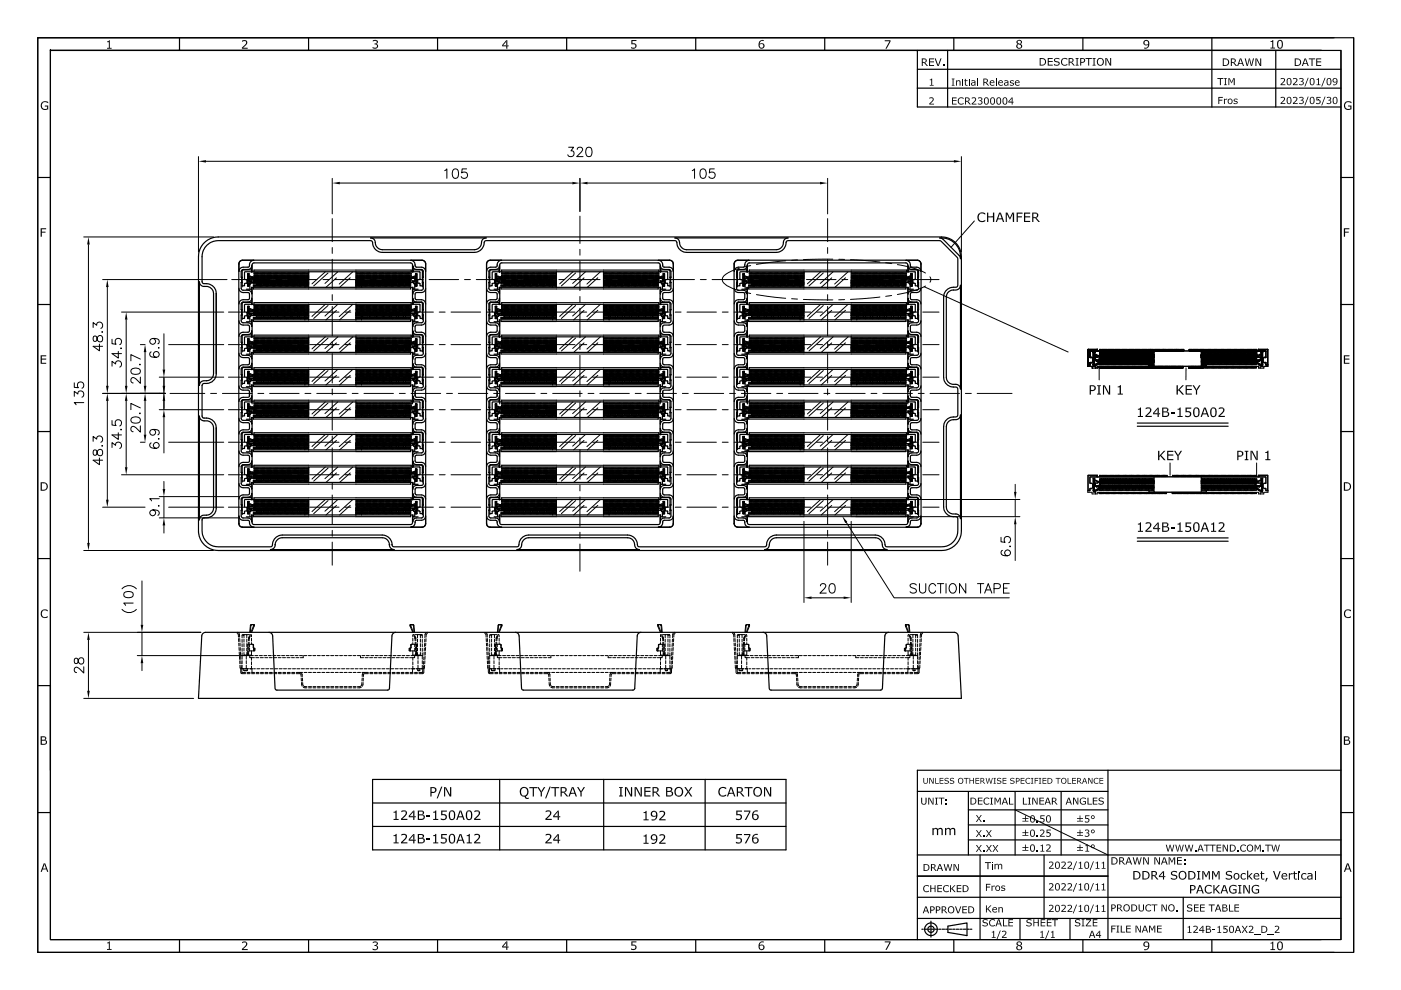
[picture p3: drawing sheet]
<svg xmlns="http://www.w3.org/2000/svg" width="297mm" height="210mm" viewBox="0 0 297 210" stroke-linecap="round" stroke-linejoin="round" font-family="sans-serif">
<g fill="none" stroke="#000" stroke-width=".25">
<path d="M8 8v194zM8 8h274.8zM8 8h279v194h-279zM10.7 10.7h273.6v188.6h-273.6zM10.7 10.7h.1M38.1 8v2.7M65.4 8v2.7M92.8 8v2.7M120.1 8v2.7M147.5 8v2.7M174.9 8v2.7M194.5 18.7h89.8"/>
<path d="M194.5 14.7h89.8M194.5 10.7v12h89.8M200.9 10.7v12M202.2 8v2.7M229.6 8v2.7M256.9 8v14.7M270.5 10.7v12M280.1 10.7h-269.4v188.6h269.4M284.3 10.7v188.6M287 8v194zM8 37.6h2.7M284.3 37.6h2.7"/>
<path d="M42.3 59.8l.3 .7a1.24 1.24 0 0 0 1.2 .3 1.52 1.52 0 0 1 1.5 1.5v17a1.6 1.6 0 0 1-2 1.5 1.01 1.01 0 0 0-1 1zM43.3 51.5a4.2 4.2 0 0 1 3-1.2h153.3a4.2 4.2 0 0 1 4.2 4.2v58.1a4.2 4.2 0 0 1-4.2 4.2h-153.3a4.2 4.2 0 0 1-4.2-4.2v-58.1a4.2 4.2 0 0 1 1.2-3zM50.8 55.5l.6-.3h38.1l.6 .3 .2 .5v55l-.4 .7-.4 .1h-38.1l-.6-.3-.2-.5v-55zM51 55.4l.4-.2h2.4a1.09 1.09 0 0 0-.9 1.3l-.3 .2h-1.1a.88 .88 0 0 0-.8 .9v-1.8zM51.1 58.8h.3M51.1 59.9h.3M51.1 59.9l.2 1.5 1.5 .2 .4 .3 .2 .5v-1.4M51.1 58.8l.1 .1M51.2 58.9h.2M51.2 59.9h.2M51.2 58.9v1M51.2 59.9h-.1"/>
<path d="M52.5 58.1v2.6M52.6 58.1h.1M52.6 58.4h.1M52.6 58.2h.1M52.6 58.1h.1v.5M52.6 59.6h1.1M52.6 59.2h.1M52.6 58.1v2.5M52.6 58.9l.1-.3h.3l1 .4v.4h-.2l-.1-.4-.7-.3-.3 .2M52.7 58.1v1.5M52.8 58.1h-.2M52.8 58.1h-.1"/>
<path d="M52.8 58.1v.5M52.8 58.8v.8M52.9 59.6l-.2 .7M53 59.7h.2M53.3 59.6l-.3 .6M53.3 59.9h.4M53.3 57.6v-.4h-1.8l-.1 .2v3.4M53.3 57.6l-1.5 .1v1.5l.5 .1v.8l-.5 .1v.4h-.4M53.3 57.6h12.1M53.4 57.7v-1.3a.77 .77 0 0 1-.8 .8l-1.3 .1-.2 1.5M53.4 59.6l-.3 .6M53.4 57.7v-1.5l.4-.4h33.3l.4 .4v1.5"/>
<path d="M53.6 58.8l-.1 .1M53.6 59h-.6v.6M53.6 59v.1h-.6M53.6 58.8h.1M53.6 58.8h.2M53.8 59.6h.2M53.8 59.9h.2M53.8 58.9l.1-.6v.7M53.8 57.9l.1 .2zM53.9 58.8h.2M54 59.4l.1 .6-.1-.6M54.1 59.6h.1"/>
<path d="M54.1 59.9h.1M54.1 58.3l.1 .8zM54.1 57.9l.1 .2zM54.2 58.8h.1M54.3 59.6h.2M54.3 59.9h.2M54.3 58.3l.1 .8zM54.3 57.9l.1 .2zM54.4 58.8h.2M54.6 59.6h.1M54.6 59.9h.1M54.6 58.3l.1 .8z"/>
<path d="M54.6 57.9l.1 .2zM54.7 58.8h.1M54.8 59.6h.2M54.8 59.9h.2M54.8 58.3l.1 .8zM54.8 57.9l.1 .2zM54.9 58.8h.2M55.1 59.6h.1M55.1 59.9h.1M55.1 58.3l.1 .8zM55.1 57.9l.1 .2zM55.2 58.8h.1"/>
<path d="M55.3 59.6h.2M55.3 59.9h.2M55.3 58.3l.1 .8zM55.3 57.9l.1 .2zM55.4 58.8h.2M55.6 59.6h.1M55.6 59.9h.1M55.6 58.3l.1 .8zM55.6 57.9l.1 .2zM55.7 58.8h.1M55.8 59.6h.2M55.8 59.9h.2"/>
<path d="M55.8 58.3l.1 .8zM55.8 57.9l.1 .2zM55.9 58.8h.2M56 59.6h.2M56 59.9h.2M56.1 58.3l.1 .8zM56.1 57.9l.1 .2zM56.2 58.8h.1M56.3 59.6h.2M56.3 59.9h.2M56.3 58.3l.1 .8zM56.3 57.9l.1 .2z"/>
<path d="M56.4 58.8h.2M56.6 59.6h.1M56.6 59.9h.1M56.6 58.3l.1 .8zM56.6 57.9l.1 .2zM56.7 58.8h.1M56.8 59.6h.2M56.8 59.9h.2M56.8 58.3l.1 .8zM56.8 57.9l.1 .2zM56.9 58.8h.2M57.1 59.6h.1"/>
<path d="M57.1 59.9h.1M57.1 58.3l.1 .8zM57.1 57.9l.1 .2zM57.2 58.8h.1M57.3 59.6h.2M57.3 59.9h.2M57.3 58.3l.1 .8zM57.3 57.9l.1 .2zM57.4 58.8h.2M57.6 59.6h.1M57.6 59.9h.1M57.6 58.3l.1 .8z"/>
<path d="M57.6 57.9l.1 .2zM57.7 58.8h.1M57.8 59.6h.2M57.8 59.9h.2M57.8 58.3l.1 .8zM57.8 57.9l.1 .2zM57.9 58.8h.2M58.1 59.6h.1M58.1 59.9h.1M58.1 58.3l.1 .8zM58.1 57.9l.1 .2zM58.2 58.8h.1"/>
<path d="M58.3 59.6h.2M58.3 59.9h.2M58.3 58.3l.1 .8zM58.3 57.9l.1 .2zM58.4 58.8h.2M58.6 59.6h.1M58.6 59.9h.1M58.6 58.3l.1 .8zM58.6 57.9l.1 .2zM58.7 58.8h.1M58.8 59.6h.2M58.8 59.9h.2"/>
<path d="M58.8 58.3l.1 .8zM58.8 57.9l.1 .2zM58.9 58.8h.2M59.1 59.6h.1M59.1 59.9h.1M59.1 58.3l.1 .8zM59.1 57.9l.1 .2zM59.2 58.8h.1M59.3 59.6h.2M59.3 59.9h.2M59.3 58.3l.1 .8zM59.3 57.9l.1 .2z"/>
<path d="M59.4 58.8h.2M59.6 59.6h.1M59.6 59.9h.1M59.6 58.3l.1 .8zM59.6 57.9l.1 .2zM59.7 58.8h.1M59.8 59.6h.2M59.8 59.9h.2M59.8 58.3l.1 .8zM59.8 57.9l.1 .2zM59.9 58.8h.2M60 59.6h.2"/>
<path d="M60 59.9h.2M60.1 58.3l.1 .8zM60.1 57.9l.1 .2zM60.2 58.8h.1M60.3 59.6h.2M60.3 59.9h.2M60.3 58.3l.1 .8zM60.3 57.9l.1 .2zM60.4 58.8h.2M60.6 59.6h.1M60.6 59.9h.1M60.6 58.3l.1 .8z"/>
<path d="M60.6 57.9l.1 .2zM60.7 58.8h.1M60.8 59.6h.2M60.8 59.9h.2M60.8 58.3l.1 .8zM60.8 57.9l.1 .2zM60.9 58.8h.2M61.1 59.6h.1M61.1 59.9h.1M61.1 58.3l.1 .8zM61.1 57.9l.1 .2zM61.2 58.8h.1"/>
<path d="M61.3 59.6h.2M61.3 59.9h.2M61.3 58.3l.1 .8zM61.3 57.9l.1 .2zM61.4 58.8h.2M61.6 59.6h.1M61.6 59.9h.1M61.6 58.3l.1 .8zM61.6 57.9l.1 .2zM61.7 58.8h.1M61.8 59.6h.2M61.8 59.9h.2"/>
<path d="M61.8 58.3l.1 .8zM61.8 57.9l.1 .2zM61.9 58.8h.2M62.1 59.6h.1M62.1 59.9h.1M62.1 58.3l.1 .8zM62.1 57.9l.1 .2zM62.2 58.8h.1M62.3 59.6h.2M62.3 59.9h.2M62.3 58.3l.1 .8zM62.3 57.9l.1 .2z"/>
<path d="M62.4 58.8h.2M62.6 59.6h.1M62.6 59.9h.1M62.6 58.3l.1 .8zM62.6 57.9l.1 .2zM62.7 58.8h.1M62.8 59.6h.2M62.8 59.9h.2M62.8 58.3l.1 .8zM62.8 57.9l.1 .2zM62.9 58.8h.2M63.1 59.6h.1"/>
<path d="M63.1 59.9h.1M63.1 58.3l.1 .8zM63.1 57.9l.1 .2zM63.2 58.8h.1M63.3 59.6h.2M63.3 59.9h.2M63.3 58.3l.1 .8zM63.3 57.9l.1 .2zM63.4 58.8h.2M63.6 59.6h.1M63.6 59.9h.1M63.6 58.3l.1 .8z"/>
<path d="M63.6 57.9l.1 .2zM63.7 58.8h.1M63.8 59.6h.2M63.8 59.9h.2M63.8 57.9l.1 .2zM63.8 58.3l.1 .8zM63.9 58.8h.2M64.1 59.6h.1M64.1 59.9h.1M64.1 57.9l.1 .2zM64.1 58.3l.1 .8zM64.2 58.8h.1"/>
<path d="M64.3 59.6h.2M64.3 59.9h.2M64.3 57.9l.1 .2zM64.3 58.3l.1 .8zM64.4 58.8h.2M64.6 59.6h.1M64.6 59.9h.1M64.6 57.9l.1 .2zM64.6 58.3l.1 .8zM64.7 58.8h.1M64.8 59.6h.2M64.8 59.9h.2"/>
<path d="M64.8 57.9l.1 .2zM64.8 58.3l.1 .8zM64.9 58.8h.2M65.1 59.6h.1M65.1 59.9h.1M65.1 57.9l.1 .2zM65.1 58.3l.1 .8zM65.2 58.8h.1M65.3 59.6h.1M65.3 59.9h.1M65.3 57.9l.1 .2zM65.3 58.3l.1 .8z"/>
<path d="M65.4 58.8h.1M65.4 57.3h-11.6v.3M75.5 57.6h-10.1v3.3M75.5 57.6v3.3M75.5 57.6h12v-.4h1.9l.2 .2v3.4M75.5 58.8h.1M75.5 57.3h11.7v.3M75.6 59.6h.1M75.6 59.9h.1M75.6 58.3l.1 .8zM75.6 57.9l.1 .2zM75.7 58.8h.1"/>
<path d="M75.8 59.6h.2M75.8 59.9h.2M75.8 58.3l.1 .8zM75.8 57.9l.1 .2zM75.9 58.8h.2M76.1 59.6h.1M76.1 59.9h.1M76.1 58.3l.1 .8zM76.1 57.9l.1 .2zM76.2 58.8h.1M76.3 59.6h.2M76.3 59.9h.2"/>
<path d="M76.3 58.3l.1 .8zM76.3 57.9l.1 .2zM76.4 58.8h.2M76.6 59.6h.1M76.6 59.9h.1M76.6 58.3l.1 .8zM76.6 57.9l.1 .2zM76.7 58.8h.1M76.8 59.6h.2M76.8 59.9h.2M76.8 58.3l.1 .8zM76.8 57.9l.1 .2z"/>
<path d="M76.9 58.8h.2M77.1 59.6h.1M77.1 59.9h.1M77.1 58.3l.1 .8zM77.1 57.9l.1 .2zM77.2 58.8h.1M77.3 59.6h.2M77.3 59.9h.2M77.3 58.3l.1 .8zM77.3 57.9l.1 .2zM77.4 58.8h.2M77.6 59.6h.1"/>
<path d="M77.6 59.9h.1M77.6 58.3l.1 .8zM77.6 57.9l.1 .2zM77.7 58.8h.2M77.8 59.6h.2M77.8 59.9h.2M77.9 58.3v.8zM77.9 57.9v.2zM77.9 58.8h.2M78.1 59.6h.1M78.1 59.9h.1M78.1 58.3l.1 .8z"/>
<path d="M78.1 57.9l.1 .2zM78.2 58.8h.1M78.3 59.6h.2M78.3 59.9h.2M78.3 58.3l.1 .8zM78.3 57.9l.1 .2zM78.4 58.8h.2M78.6 59.6h.1M78.6 59.9h.1M78.6 50.5h24.5l-.7 .2-.3 .5a1.59 1.59 0 0 1-1.5 1.8h-19.5a1.59 1.59 0 0 1-1.6-1.8l-.2-.5zM78.6 58.3l.1 .8zM78.6 57.9l.1 .2z"/>
<path d="M78.7 58.8h.1M78.8 59.6h.2M78.8 59.9h.2M78.8 58.3l.1 .8zM78.8 57.9l.1 .2zM78.9 58.8h.2M79.1 59.6h.1M79.1 59.9h.1M79.1 57.9l.1 .2zM79.1 58.3l.1 .8zM79.2 58.8h.1M79.3 59.6h.2"/>
<path d="M79.3 59.9h.2M79.3 58.3l.1 .8zM79.3 57.9l.1 .2zM79.4 58.8h.2M79.6 59.6h.1M79.6 59.9h.1M79.6 58.3l.1 .8zM79.6 57.9l.1 .2zM79.7 58.8h.1M79.8 59.6h.2M79.8 59.9h.2M79.8 57.9l.1 .2z"/>
<path d="M79.8 58.3l.1 .8zM79.9 58.8h.2M80.1 59.6h.1M80.1 59.9h.1M80.1 57.9l.1 .2zM80.1 58.3l.1 .8zM80.2 58.8h.1M80.3 59.6h.2M80.3 59.9h.2M80.3 57.9l.1 .2zM80.3 58.3l.1 .8zM80.4 58.8h.2"/>
<path d="M80.6 59.6h.1M80.6 59.9h.1M80.6 57.9l.1 .2zM80.6 58.3l.1 .8zM80.7 58.8h.1M80.8 59.6h.2M80.8 59.9h.2M80.8 57.9l.1 .2zM80.8 58.3l.1 .8zM80.9 58.8h.2M81.1 59.6h.1M81.1 59.9h.1"/>
<path d="M81.1 57.9l.1 .2zM81.1 58.3l.1 .8zM81.2 58.8h.1M81.3 59.6h.2M81.3 59.9h.2M81.3 57.9l.1 .2zM81.3 58.3l.1 .8zM81.4 58.8h.2M81.6 59.6h.1M81.6 59.9h.1M81.6 57.9l.1 .2zM81.6 58.3l.1 .8z"/>
<path d="M81.7 58.8h.1M81.8 59.6h.2M81.8 59.9h.2M81.8 57.9l.1 .2zM81.8 58.3l.1 .8zM81.9 58.8h.2M82.1 59.6h.1M82.1 59.9h.1M82.1 57.9l.1 .2zM82.1 58.3l.1 .8zM82.2 58.8h.1M82.3 59.6h.2"/>
<path d="M82.3 59.9h.2M82.3 57.9l.1 .2zM82.3 58.3l.1 .8zM82.4 58.8h.2M82.6 59.6h.1M82.6 59.9h.1M82.6 57.9l.1 .2zM82.6 58.3l.1 .8zM82.7 58.8h.1M82.8 59.6h.2M82.8 59.9h.2M82.8 57.9l.1 .2z"/>
<path d="M82.8 58.3l.1 .8zM82.9 58.8h.2M83.1 59.6h.1M83.1 59.9h.1M83.1 57.9l.1 .2zM83.1 58.3l.1 .8zM83.2 58.8h.1M83.3 59.6h.2M83.3 59.9h.2M83.3 57.9l.1 .2zM83.3 58.3l.1 .8zM83.4 58.8h.2"/>
<path d="M83.5 59.4l.1 .6zM83.6 59.6h.1M83.6 59.9h.1M83.6 57.9l.1 .2zM83.6 58.3l.1 .8zM83.7 58.8h.1M83.7 59.4l.1 .6zM83.8 59.6h.2M83.8 59.9h.2M83.8 57.9l.1 .2zM83.8 58.3l.1 .8zM83.9 58.8h.2"/>
<path d="M84 59.4l.1 .6zM84.1 59.6h.1M84.1 59.9h.1M84.1 57.9l.1 .2zM84.1 58.3l.1 .8zM84.2 58.8h.1M84.2 59.4l.1 .6zM84.3 59.6h.2M84.3 59.9h.2M84.3 57.9l.1 .2zM84.3 58.3l.1 .8zM84.4 58.8h.2"/>
<path d="M84.5 59.4l.1 .6zM84.6 59.6h.1M84.6 59.9h.1M84.6 57.9l.1 .2zM84.6 58.3l.1 .8zM84.7 58.8h.1M84.7 59.4l.1 .6zM84.8 59.6h.2M84.8 59.9h.2M84.8 57.9l.1 .2zM84.8 58.3l.1 .8zM84.9 58.8h.2"/>
<path d="M85 59.4l.1 .6zM85.1 59.6h.1M85.1 59.9h.1M85.1 57.9l.1 .2zM85.1 58.3l.1 .8zM85.2 58.8h.1M85.2 59.4l.1 .6zM85.3 59.6h.2M85.3 59.9h.2M85.3 57.9l.1 .2zM85.3 58.3l.1 .8zM85.4 58.8h.2"/>
<path d="M85.5 59.4l.1 .6zM85.6 59.6h.1M85.6 59.9h.1M85.6 57.9l.1 .2zM85.6 58.3l.1 .8zM85.7 58.8h.1M85.7 59.4l.1 .6zM85.8 59.6h.2M85.8 59.9h.2M85.8 57.9l.1 .2zM85.8 58.3l.1 .8zM85.9 58.8h.2"/>
<path d="M86 59.4l.1 .6zM86.1 59.6h.1M86.1 59.9h.1M86.1 58.3l.1 .8zM86.1 57.9l.1 .2zM86.2 58.8h.1M86.2 59.4l.1 .6zM86.3 59.6h.2M86.3 59.9h.2M86.3 58.3l.1 .8zM86.3 57.9l.1 .2zM86.4 58.8h.2"/>
<path d="M86.5 59.4l.1 .6zM86.6 59.6h.1M86.6 59.9h.1M86.6 58.3l.1 .8zM86.6 57.9l.1 .2zM86.7 58.8h.1M86.7 59.4l.1 .6zM86.8 59.6h.2M86.8 59.9h.2M86.8 57.9l.1 .2zM86.9 58.8h.2M86.9 59l-.1-.7 .1 .8"/>
<path d="M87.1 59.4v.6l-.1-.6M87.1 55.2l2.6 .1a.7 .7 0 0 1 .5 .7v1.6a.88 .88 0 0 0-.9-.9h-1l-.2-.2a1.09 1.09 0 0 0-1-1.3zM87.1 59.4h.1M87.1 59.9h.5M87.1 57.9l.1 .2zM87.2 58.8l-.1-.5v.6M87.2 58.8l.2 .1M87.2 59l-.1 .1M87.4 59h.5v.7l.3 .6M87.4 58.9v.1h.5M87.5 57.7v-1.3a.77 .77 0 0 0 .8 .8l1.3 .1 .1 1.5M87.5 59.6l.3 .6"/>
<path d="M87.5 57.2v.4l1.5 .1v1.5l-.4 .1v.8l.4 .1v.4h.6M87.6 59.6l.3 .6M87.7 59.7h.2M88.1 58.1h.1M88.1 58.1h.2M88.1 58.1v.5M88.1 58.8v.8M88.2 58.1h.1M88.2 58.1v.5v-.5h.1v2.5M88.2 59.2h.1M88.3 58.4h.1M88.3 58.9l-.1-.3h-.3l-.8 .3-.2 .3v.2h.2l.1-.4 .9-.2 .1 .8"/>
<path d="M88.3 59.6h-1.2M88.3 58.1v2.5M88.4 58.1v2.6M89.6 58.9h.1M89.6 59.9h.1M89.6 58.8h.1M89.7 58.9v1M89.7 59.9h.1M89.7 59.9l-.1 1.5-1.5 .2-.4 .3-.2 .5v-1.4M89.7 58.8v.1M103.1 56l.1-.3a.75 .75 0 0 1 .7-.5h38.1l.6 .3 .2 .5v55l-.2 .5-.6 .3h-38.1a.77 .77 0 0 1-.8-.8M103.2 56l.1-.5 .4-.2 2.7-.1a1.09 1.09 0 0 0-1 1.3l-.3 .2h-1a.88 .88 0 0 0-.9 .9"/>
<path d="M103.2 56l-.1 55M103.7 58.8h.1M103.7 59.9h.1M103.7 59.9l.1 1.5 1.5 .2 .4 .3 .2 .5v-1.4M103.7 58.8v.1M103.7 58.9h.1M103.7 58.9v1M105 58.1v2.6M105.1 58.1h.2M105.1 58.4h.1M105.1 58.2h.1M105.1 58.1v2.5"/>
<path d="M105.1 58.1h.2v.5M105.1 59.2h.2M105.1 58.9l.1-.3h.4l.9 .4v.4h-.1l-.2-.4-.7-.3-.2 .2M105.1 59.6h1.1M105.3 58.1v1.5M105.3 58.1h-.2M105.3 58.1h.1M105.3 58.1v.5M105.3 58.8v.8M105.5 59.6l-.3 .7M105.5 59.7h.2M105.8 59.9h.4"/>
<path d="M105.8 59.6l-.3 .6M105.9 57.6h12.1M105.9 57.6v-.4h-1.9l-.2 .2v3.4M105.9 57.6l-1.5 .1v1.5l.5 .1v.8l-.5 .1v.4h-.6M105.9 57.7v-1.3l-.2 .4-.4 .3-1.5 .2-.1 1.5M105.9 59.6l-.3 .6M106 57.7v-1.7l.4-.2h33.2l.3 .2 .1 1.7M106.1 58.8l-.1 .1M106.1 58.8h.2M106.1 59h-.6v.6M106.1 58.8h.1M106.1 59v.1h-.6"/>
<path d="M106.3 59.6h.2M106.3 59.9h.2M106.3 58.9l.1-.6v.7M106.3 57.9l.1 .2zM106.4 58.8h.2M106.5 59.4l.1 .6-.1-.6M106.6 59.6h.1M106.6 59.9h.1M106.6 58.3l.1 .8zM106.6 57.9l.1 .2zM106.7 58.8h.1M106.8 59.6h.2"/>
<path d="M106.8 59.9h.2M106.8 58.3l.1 .8zM106.8 57.9l.1 .2zM106.9 58.8h.2M107.1 59.6h.1M107.1 59.9h.1M107.1 58.3l.1 .8zM107.1 57.9l.1 .2zM107.2 58.8h.1M107.3 59.6h.2M107.3 59.9h.2M107.3 58.3l.1 .8z"/>
<path d="M107.3 57.9l.1 .2zM107.4 58.8h.2M107.6 59.6h.1M107.6 59.9h.1M107.6 58.3l.1 .8zM107.6 57.9l.1 .2zM107.7 58.8h.1M107.8 59.6h.2M107.8 59.9h.2M107.8 58.3l.1 .8zM107.8 57.9l.1 .2zM107.9 58.8h.2"/>
<path d="M108.1 59.6h.1M108.1 59.9h.1M108.1 58.3l.1 .8zM108.1 57.9l.1 .2zM108.2 58.8h.2M108.3 59.6h.2M108.3 59.9h.2M108.4 58.3v.8zM108.4 57.9v.2zM108.4 58.8h.2M108.6 59.6h.1M108.6 59.9h.1"/>
<path d="M108.6 58.3l.1 .8zM108.6 57.9l.1 .2zM108.7 58.8h.1M108.8 59.6h.2M108.8 59.9h.2M108.8 58.3l.1 .8zM108.8 57.9l.1 .2zM108.9 58.8h.2M109.1 59.6h.1M109.1 59.9h.1M109.1 58.3l.1 .8zM109.1 57.9l.1 .2z"/>
<path d="M109.2 58.8h.1M109.3 59.6h.2M109.3 59.9h.2M109.3 58.3l.1 .8zM109.3 57.9l.1 .2zM109.4 58.8h.2M109.6 59.6h.1M109.6 59.9h.1M109.6 58.3l.1 .8zM109.6 57.9l.1 .2zM109.7 58.8h.1M109.8 59.6h.2"/>
<path d="M109.8 59.9h.2M109.8 58.3l.1 .8zM109.8 57.9l.1 .2zM109.9 58.8h.2M110.1 59.6h.1M110.1 59.9h.1M110.1 58.3l.1 .8zM110.1 57.9l.1 .2zM110.2 58.8h.1M110.3 59.6h.2M110.3 59.9h.2M110.3 58.3l.1 .8z"/>
<path d="M110.3 57.9l.1 .2zM110.4 58.8h.2M110.6 59.6h.1M110.6 59.9h.1M110.6 58.3l.1 .8zM110.6 57.9l.1 .2zM110.7 58.8h.1M110.8 59.6h.2M110.8 59.9h.2M110.8 58.3l.1 .8zM110.9 57.9v.2zM110.9 58.8h.2"/>
<path d="M111.1 59.6h.1M111.1 59.9h.1M111.1 58.3l.1 .8zM111.1 57.9l.1 .2zM111.2 58.8h.1M111.3 59.6h.2M111.3 59.9h.2M111.3 58.3l.1 .8zM111.3 57.9l.1 .2zM111.4 58.8h.2M111.6 59.6h.1M111.6 59.9h.1"/>
<path d="M111.6 58.3l.1 .8zM111.6 57.9l.1 .2zM111.7 58.8h.1M111.8 59.6h.2M111.8 59.9h.2M111.8 58.3l.1 .8zM111.8 57.9l.1 .2zM111.9 58.8h.2M112.1 59.6h.1M112.1 59.9h.1M112.1 58.3l.1 .8zM112.1 57.9l.1 .2z"/>
<path d="M112.2 58.8h.2M112.3 59.6h.2M112.3 59.9h.2M112.4 58.3v.8zM112.4 57.9v.2zM112.4 58.8h.2M112.6 59.6h.1M112.6 59.9h.1M112.6 58.3l.1 .8zM112.6 57.9l.1 .2zM112.7 58.8h.1M112.8 59.6h.2"/>
<path d="M112.8 59.9h.2M112.8 58.3l.1 .8zM112.8 57.9l.1 .2zM112.9 58.8h.2M113.1 59.6h.1M113.1 59.9h.1M113.1 58.3l.1 .8zM113.1 57.9l.1 .2zM113.2 58.8h.1M113.3 59.6h.2M113.3 59.9h.2M113.3 58.3l.1 .8z"/>
<path d="M113.3 57.9l.1 .2zM113.4 58.8h.2M113.6 59.6h.1M113.6 59.9h.1M113.6 58.3l.1 .8zM113.6 57.9l.1 .2zM113.7 58.8h.1M113.8 59.6h.2M113.8 59.9h.2M113.8 58.3l.1 .8zM113.8 57.9l.1 .2zM113.9 58.8h.2"/>
<path d="M114.1 59.6h.1M114.1 59.9h.1M114.1 58.3l.1 .8zM114.1 57.9l.1 .2zM114.2 58.8h.1M114.3 59.6h.2M114.3 59.9h.2M114.3 58.3l.1 .8zM114.3 57.9l.1 .2zM114.4 58.8h.2M114.6 59.6h.1M114.6 59.9h.1"/>
<path d="M114.6 58.3l.1 .8zM114.6 57.9l.1 .2zM114.7 58.8h.2M114.8 59.6h.2M114.8 59.9h.2M114.9 58.3v.8zM114.9 57.9v.2zM114.9 58.8h.2M115.1 59.6h.1M115.1 59.9h.1M115.1 58.3l.1 .8zM115.1 57.9l.1 .2z"/>
<path d="M115.2 58.8h.1M115.3 59.6h.2M115.3 59.9h.2M115.3 58.3l.1 .8zM115.3 57.9l.1 .2zM115.4 58.8h.2M115.6 59.6h.1M115.6 59.9h.1M115.6 58.3l.1 .8zM115.6 57.9l.1 .2zM115.7 58.8h.1M115.8 59.6h.2"/>
<path d="M115.8 59.9h.2M115.8 58.3l.1 .8zM115.8 57.9l.1 .2zM115.9 58.8h.2M116.1 59.6h.1M116.1 59.9h.1M116.1 57.9l.1 .2zM116.1 58.3l.1 .8zM116.2 58.8h.2M116.3 59.6h.2M116.3 59.9h.2M116.4 57.9v.2z"/>
<path d="M116.4 58.3v.8zM116.4 58.8h.2M116.6 59.6h.1M116.6 59.9h.1M116.6 57.9l.1 .2zM116.6 58.3l.1 .8zM116.7 58.8h.1M116.8 59.6h.2M116.8 59.9h.2M116.8 57.9l.1 .2zM116.8 58.3l.1 .8zM116.9 58.8h.2"/>
<path d="M117.1 59.6h.1M117.1 59.9h.1M117.1 57.9l.1 .2zM117.1 58.3l.1 .8zM117.2 58.8h.1M117.3 59.6h.2M117.3 59.9h.2M117.3 57.9l.1 .2zM117.3 58.3l.1 .8zM117.4 58.8h.2M117.6 59.6h.1M117.6 59.9h.1"/>
<path d="M117.6 58.3l.1 .8zM117.6 57.9l.1 .2zM117.7 58.8h.1M117.8 59.6h.2M117.8 59.9h.2M117.8 57.9l.1 .2zM117.8 58.3l.1 .8zM117.9 58.8h.1M118 57.3h-11.6v.3M128 57.6h-10v3.3M128 57.6v3.3M128 57.6h12.1v-.4h1.8l.1 .2v3.4"/>
<path d="M128 59.6h.1M128 58.8h.1M128 59.9h.1M128 57.3h11.7v.3M128.1 59.6h.1M128.1 59.9h.1M128.1 57.9l.1 .2zM128.1 58.3l.1 .8zM128.2 58.8h.2M128.3 59.6h.2M128.3 59.9h.2M128.4 57.9v.2z"/>
<path d="M128.4 58.3v.8zM128.4 58.8h.2M128.6 59.6h.1M128.6 59.9h.1M128.6 57.9l.1 .2zM128.6 58.3l.1 .8zM128.7 58.8h.1M128.8 59.6h.2M128.8 59.9h.2M128.8 57.9l.1 .2zM128.8 58.3l.1 .8zM128.9 58.8h.2"/>
<path d="M129.1 59.6h.1M129.1 59.9h.1M129.1 57.9l.1 .2zM129.1 58.3l.1 .8zM129.2 58.8h.1M129.3 59.6h.2M129.3 59.9h.2M129.3 57.9l.1 .2zM129.3 58.3l.1 .8zM129.4 58.8h.2M129.6 59.6h.1M129.6 59.9h.1"/>
<path d="M129.6 58.3l.1 .8zM129.6 57.9l.1 .2zM129.7 58.8h.1M129.8 59.6h.2M129.8 59.9h.2M129.8 58.3l.1 .8zM129.8 57.9l.1 .2zM129.9 58.8h.2M130.1 59.6h.1M130.1 59.9h.1M130.1 58.3l.1 .8zM130.1 57.9l.1 .2z"/>
<path d="M130.2 58.8h.1M130.3 59.6h.2M130.3 59.9h.2M130.3 58.3l.2 .8zM130.3 57.9l.2 .2zM130.5 58.8h.1M130.6 59.6h.1M130.6 59.9h.1M130.6 58.3l.1 .8zM130.6 57.9l.1 .2zM130.7 58.8h.2M130.8 59.6h.2"/>
<path d="M130.8 59.9h.2M130.9 57.9v.2zM130.9 58.3v.8zM130.9 58.8h.2M131.1 59.6h.1M131.1 59.9h.1M131.1 57.9l.1 .2zM131.1 58.3l.1 .8zM131.2 58.8h.1M131.3 59.6h.2M131.3 59.9h.2M131.3 57.9l.1 .2z"/>
<path d="M131.3 58.3l.1 .8zM131.4 58.8h.2M131.6 59.6h.1M131.6 59.9h.1M131.6 57.9l.1 .2zM131.6 58.3l.1 .8zM131.7 58.8h.1M131.8 59.6h.2M131.8 59.9h.2M131.8 57.9l.1 .2zM131.8 58.3l.1 .8zM131.9 58.8h.2"/>
<path d="M132.1 59.6h.1M132.1 59.9h.1M132.1 57.9l.1 .2zM132.1 58.3l.1 .8zM132.2 58.8h.2M132.3 59.6h.2M132.3 59.9h.2M132.4 57.9v.2zM132.4 58.3v.8zM132.4 58.8h.2M132.6 59.6h.1M132.6 59.9h.1"/>
<path d="M132.6 57.9l.1 .2zM132.6 58.3l.1 .8zM132.7 58.8h.1M132.8 59.6h.2M132.8 59.9h.2M132.8 57.9l.1 .2zM132.8 58.3l.1 .8zM132.9 58.8h.2M133.1 59.6h.1M133.1 59.9h.1M133.1 57.9l.1 .2zM133.1 58.3l.1 .8z"/>
<path d="M133.2 58.8h.2M133.3 59.6h.2M133.3 59.9h.2M133.4 57.9v.2zM133.4 58.3v.8zM133.4 58.8h.2M133.6 59.6h.1M133.6 59.9h.1M133.6 57.9l.1 .2zM133.6 58.3l.1 .8zM133.7 58.8h.1M133.8 59.6h.2"/>
<path d="M133.8 59.9h.2M133.8 57.9l.1 .2zM133.8 58.3l.1 .8zM133.9 58.8h.2M134.1 59.6h.1M134.1 59.9h.1M134.1 57.9l.1 .2zM134.1 58.3l.1 .8zM134.2 58.8h.1M134.3 59.6h.2M134.3 59.9h.2M134.3 57.9l.2 .2z"/>
<path d="M134.3 58.3l.2 .8zM134.5 58.8h.1M134.6 59.6h.1M134.6 59.9h.1M134.6 57.9l.1 .2zM134.6 58.3l.1 .8zM134.7 58.8h.2M134.8 59.6h.2M134.8 59.9h.2M134.9 57.9v.2zM134.9 58.3v.8zM134.9 58.8h.2"/>
<path d="M135.1 59.6h.1M135.1 59.9h.1M135.1 57.9l.1 .2zM135.1 58.3l.1 .8zM135.2 58.8h.1M135.3 59.6h.2M135.3 59.9h.2M135.3 57.9l.1 .2zM135.3 58.3l.1 .8zM135.4 58.8h.2M135.6 59.6h.1M135.6 59.9h.1"/>
<path d="M135.6 57.9l.1 .2zM135.6 58.3l.1 .8zM135.7 58.8h.1M135.8 59.6h.2M135.8 59.9h.2M135.8 57.9l.1 .2zM135.8 58.3l.1 .8zM135.9 58.8h.2M136 59.4l.1 .6zM136.1 59.6h.1M136.1 59.9h.1M136.1 57.9l.1 .2z"/>
<path d="M136.1 58.3l.1 .8zM136.2 58.8h.2M136.2 59.4l.1 .6zM136.3 59.6h.2M136.3 59.9h.2M136.4 57.9v.2zM136.4 58.3v.8zM136.4 58.8h.2M136.5 59.4l.1 .6zM136.6 59.6h.1M136.6 59.9h.1M136.6 58.3l.1 .8z"/>
<path d="M136.6 57.9l.1 .2zM136.7 58.8h.1M136.7 59.4l.1 .6zM136.8 59.6h.2M136.8 59.9h.2M136.8 58.3l.1 .8zM136.8 57.9l.1 .2zM136.9 58.8h.2M137 59.4l.1 .6zM137.1 59.6h.1M137.1 59.9h.1M137.1 58.3l.1 .8z"/>
<path d="M137.1 57.9l.1 .2zM137.2 58.8h.2M137.2 59.4l.1 .6zM137.3 59.6h.2M137.3 59.9h.2M137.4 58.3v.8zM137.4 57.9v.2zM137.4 58.8h.2M137.5 59.4l.1 .6zM137.6 59.6h.1M137.6 59.9h.1M137.6 58.3l.1 .8z"/>
<path d="M137.6 57.9l.1 .2zM137.7 58.8h.1M137.7 59.4l.1 .6zM137.8 59.6h.2M137.8 59.9h.2M137.8 58.3l.1 .8zM137.8 57.9l.1 .2zM137.9 58.8h.2M138 59.4l.1 .6zM138.1 59.6h.1M138.1 59.9h.1M138.1 58.3l.1 .8z"/>
<path d="M138.1 57.9l.1 .2zM138.2 58.8h.1M138.2 59.4l.1 .6zM138.3 59.6h.2M138.3 59.9h.2M138.3 58.3l.2 .8zM138.3 57.9l.2 .2zM138.5 58.8h.1M138.5 59.4l.1 .6zM138.6 59.6h.1M138.6 59.9h.1M138.6 58.3l.1 .8z"/>
<path d="M138.6 57.9l.1 .2zM138.7 58.8h.2M138.7 59.4l.1 .6zM138.8 59.6h.2M138.8 59.9h.2M138.9 58.3v.8zM138.9 57.9v.2zM138.9 58.8h.2M139 59.4l.1 .6zM139.1 59.6h.1M139.1 59.9h.1M139.1 58.3l.1 .8z"/>
<path d="M139.1 57.9l.1 .2zM139.2 58.8h.1M139.2 59.4l.1 .6zM139.3 59.6h.2M139.3 59.9h.2M139.3 57.9l.1 .2zM139.4 58.8h.2M139.4 59l-.1-.7 .1 .8M139.6 55.2h2.4l.4 .2 .3 .6v1.6a.88 .88 0 0 0-.8-.9h-1.1l-.3-.2a1.09 1.09 0 0 0-.9-1.3zM139.6 59.4h.1M139.6 59.9h.5M139.6 59.4v.6l-.1-.6"/>
<path d="M139.6 57.9l.1 .2zM139.7 58.8l-.1-.5v.6M139.7 59v.1h-.1M139.7 58.8l.2 .1M139.9 58.9v.1h.5M139.9 59h.5l.1 .7 .3 .6M140 57.7v-1.3a.77 .77 0 0 0 .8 .8l1.3 .1 .2 1.5M140 59.6l.3 .6M140.1 57.2v.4l1.5 .1v1.5l-.5 .1v.8l.5 .1v.4h.4M140.1 59.6l.3 .6M140.2 59.7h.2M140.6 58.1h.1"/>
<path d="M140.6 58.1h.3M140.6 58.1v.5M140.6 58.8v.8M140.7 59.2h.1M140.7 58.1h.2M140.7 58.1v.5v-.5h.1v2.5M140.8 58.9l-.1-.3h-.3l-.8 .3-.2 .3v.2h.2l.1-.4 .9-.2 .1 .8M140.8 59.6h-1.2M140.8 58.4h.1M140.9 58.1v2.6M142 58.9h.2M142 59.9h.2"/>
<path d="M142 58.8h.3M142 59.9h.3M142.2 58.9v1M142.2 59.9h.1M142.3 59.9l-.2 1.5-1.5 .2-.4 .3-.2 .5v-1.4M142.3 58.8l-.1 .1M143.1 50.5h24l-.7 .2-.3 .5a1.59 1.59 0 0 1-1.5 1.8h-19a1.63 1.63 0 0 1-1.6-1.8l-.2-.5zM156 55.4l.4-.2h2.5a1.09 1.09 0 0 0-1 1.3l-.3 .2h-1a.88 .88 0 0 0-.9 .9v-1.8zM156 55.3l.4-.1h38.1l.6 .3 .2 .5v55l-.4 .7-.4 .1h-38.1l-.6-.3-.2-.5v-55zM156.2 59.9l.1 1.5 1.3 .2a.77 .77 0 0 1 .8 .8v-1.4M156.2 58.8v.1M156.2 58.8h.2"/>
<path d="M156.2 59.9h.2M156.2 58.9h.2M156.2 59.9h.1M156.2 58.9v1M157.5 58.1v2.6M157.6 58.4h.1M157.6 58.2h.1M157.6 58.1h.2M157.6 58.1v2.5M157.6 58.9l.1-.3h.4l.9 .4v.4h-.1l-.1-.4-.8-.3-.2 .2M157.6 59.2h.2M157.6 58.1h.2v.5"/>
<path d="M157.6 59.6h1.1M157.8 58.1v1.5M157.8 58.1h-.2M157.8 58.1v.5M157.8 58.8v.8M157.8 58.1h.1M158 59.6l-.3 .7M158 59.7h.3M158.3 59.9h.4M158.3 59.6l-.2 .6M158.4 57.2h-1.9l-.1 .2v3.4M158.4 57.7v-1.3a.77 .77 0 0 1-.8 .8l-1.3 .1-.1 1.5"/>
<path d="M158.4 59.6l-.3 .6M158.5 57.7v-1.5l.4-.4h33.2l.4 .4v1.5M158.6 58.8l-.1 .1M158.6 58.8h.3M158.6 59v.1h-.6M158.6 58.8h.1M158.6 59h-.6v.6M158.8 59.6h.2M158.8 59.9h.2M158.9 58.9v-.6v.7M158.9 57.9v.2zM158.9 58.8h.2"/>
<path d="M159 59.4l.1 .6-.1-.6M159.1 59.6h.1M159.1 59.9h.1M159.1 58.3l.1 .8zM159.1 57.9l.1 .2zM159.2 58.8h.1M159.3 59.6h.2M159.3 59.9h.2M159.3 58.3l.1 .8zM159.3 57.9l.1 .2zM159.4 58.8h.2M159.6 59.6h.1"/>
<path d="M159.6 59.9h.1M159.6 58.3l.1 .8zM159.6 57.9l.1 .2zM159.7 58.8h.2M159.8 59.6h.2M159.8 59.9h.2M159.9 58.3v.8zM159.9 57.9v.2zM159.9 58.8h.2M160.1 59.6h.1M160.1 59.9h.1M160.1 58.3l.1 .8z"/>
<path d="M160.1 57.9l.1 .2zM160.2 58.8h.2M160.3 59.6h.2M160.3 59.9h.2M160.4 58.3v.8zM160.4 57.9v.2zM160.4 58.8h.2M160.6 59.6h.1M160.6 59.9h.1M160.6 58.3l.1 .8zM160.6 57.9l.1 .2zM160.7 58.8h.1"/>
<path d="M160.8 59.6h.2M160.8 59.9h.2M160.8 58.3l.2 .8zM160.8 57.9l.2 .2zM161 58.8h.1M161.1 59.6h.1M161.1 59.9h.1M161.1 58.3l.1 .8zM161.1 57.9l.1 .2zM161.2 58.8h.2M161.3 59.6h.2M161.3 59.9h.2"/>
<path d="M161.4 58.3v.8zM161.4 57.9v.2zM161.4 58.8h.2M161.6 59.6h.1M161.6 59.9h.1M161.6 58.3l.1 .8zM161.6 57.9l.1 .2zM161.7 58.8h.1M161.8 59.6h.2M161.8 59.9h.2M161.8 58.3l.1 .8zM161.8 57.9l.1 .2z"/>
<path d="M161.9 58.8h.2M162.1 59.6h.1M162.1 59.9h.1M162.1 58.3l.1 .8zM162.1 57.9l.1 .2zM162.2 58.8h.1M162.3 59.6h.2M162.3 59.9h.2M162.3 58.3l.2 .8zM162.3 57.9l.2 .2zM162.5 58.8h.1M162.6 59.6h.1"/>
<path d="M162.6 59.9h.1M162.6 57.9l.1 .2zM162.6 58.3l.1 .8zM162.7 58.8h.2M162.8 59.6h.2M162.8 59.9h.2M162.9 57.9v.2zM162.9 58.3v.8zM162.9 58.8h.2M163.1 59.6h.1M163.1 59.9h.1M163.1 57.9l.1 .2z"/>
<path d="M163.1 58.3l.1 .8zM163.2 58.8h.1M163.3 59.6h.2M163.3 59.9h.2M163.3 57.9l.1 .2zM163.3 58.3l.1 .8zM163.4 58.8h.2M163.6 59.6h.1M163.6 59.9h.1M163.6 57.9l.1 .2zM163.6 58.3l.1 .8zM163.7 58.8h.2"/>
<path d="M163.8 59.6h.2M163.8 59.9h.2M163.9 57.9v.2zM163.9 58.3v.8zM163.9 58.8h.2M164.1 59.6h.1M164.1 59.9h.1M164.1 57.9l.1 .2zM164.1 58.3l.1 .8zM164.2 58.8h.2M164.3 59.6h.2M164.3 59.9h.2"/>
<path d="M164.4 57.9v.2zM164.4 58.3v.8zM164.4 58.8h.2M164.6 59.6h.1M164.6 59.9h.1M164.6 57.9l.1 .2zM164.6 58.3l.1 .8zM164.7 58.8h.1M164.8 59.6h.2M164.8 59.9h.2M164.8 57.9l.2 .2zM164.8 58.3l.2 .8z"/>
<path d="M165 58.8h.1M165.1 59.6h.1M165.1 59.9h.1M165.1 57.9l.1 .2zM165.1 58.3l.1 .8zM165.2 58.8h.2M165.3 59.6h.2M165.3 59.9h.2M165.4 57.9v.2zM165.4 58.3v.8zM165.4 58.8h.2M165.6 59.6h.1"/>
<path d="M165.6 59.9h.1M165.6 57.9l.1 .2zM165.6 58.3l.1 .8zM165.7 58.8h.1M165.8 59.6h.2M165.8 59.9h.2M165.8 57.9l.1 .2zM165.8 58.3l.1 .8zM165.9 58.8h.2M166.1 59.6h.1M166.1 59.9h.1M166.1 57.9l.1 .2z"/>
<path d="M166.1 58.3l.1 .8zM166.2 58.8h.1M166.3 59.6h.2M166.3 59.9h.2M166.3 57.9l.2 .2zM166.3 58.3l.2 .8zM166.5 58.8h.1M166.6 59.6h.1M166.6 59.9h.1M166.6 57.9l.1 .2zM166.6 58.3l.1 .8zM166.7 58.8h.2"/>
<path d="M166.8 59.6h.2M166.8 59.9h.2M166.9 57.9v.2zM166.9 58.3v.8zM166.9 58.8h.2M167.1 59.6h.1M167.1 59.9h.1M167.1 57.9l.1 .2zM167.1 58.3l.1 .8zM167.2 58.8h.1M167.3 59.6h.2M167.3 59.9h.2"/>
<path d="M167.3 57.9l.1 .2zM167.3 58.3l.1 .8zM167.4 58.8h.2M167.6 59.6h.1M167.6 59.9h.1M167.6 57.9l.1 .2zM167.6 58.3l.1 .8zM167.7 58.8h.2M167.8 59.6h.2M167.8 59.9h.2M167.9 57.9v.2zM167.9 58.3v.8z"/>
<path d="M167.9 58.8h.2M168.1 59.6h.1M168.1 59.9h.1M168.1 57.9l.1 .2zM168.1 58.3l.1 .8zM168.2 58.8h.2M168.3 59.6h.2M168.3 59.9h.2M168.4 57.9v.2zM168.4 58.3v.8zM168.4 58.8h.2M168.6 59.6h.1"/>
<path d="M168.6 59.9h.1M168.6 57.9l.1 .2zM168.6 58.3l.1 .8zM168.7 58.8h.1M168.8 59.6h.2M168.8 59.9h.2M168.8 57.9l.2 .2zM168.8 58.3l.2 .8zM169 58.8h.1M169.1 59.6h.1M169.1 59.9h.1M169.1 57.9l.1 .2z"/>
<path d="M169.1 58.3l.1 .8zM169.2 58.8h.2M169.3 59.6h.2M169.3 59.9h.2M169.4 58.3v.8zM169.4 57.9v.2zM169.4 58.8h.2M169.6 59.6h.1M169.6 59.9h.1M169.6 58.3l.1 .8zM169.6 57.9l.1 .2zM169.7 58.8h.1"/>
<path d="M169.8 59.6h.2M169.8 59.9h.2M169.8 58.3l.1 .8zM169.8 57.9l.1 .2zM169.9 58.8h.2M170.1 59.6h.1M170.1 59.9h.1M170.1 58.3l.1 .8zM170.1 57.9l.1 .2zM170.2 58.8h.1M170.3 59.6h.2M170.3 59.9h.2"/>
<path d="M170.3 58.3l.2 .8zM170.3 57.9l.2 .2zM170.5 57.3h-11.6v.3M170.5 57.6h-13.5l-.1 1.6 .5 .1v.8h-.4l-.1 .5h-.5M180.5 57.6h-10v3.3M180.5 57.6h12.1v-.4h1.8l.2 .2v3.4M180.5 58.8h.1M180.5 57.3h11.7v.3M180.5 57.6v3.3M180.6 59.6h.1M180.6 59.9h.1M180.6 57.9l.1 .2z"/>
<path d="M180.6 58.3l.1 .8zM180.7 58.8h.1M180.8 59.6h.2M180.8 59.9h.2M180.8 57.9l.2 .2zM180.8 58.3l.2 .8zM181 58.8h.1M181.1 59.6h.1M181.1 59.9h.1M181.1 57.9l.1 .2zM181.1 58.3l.1 .8zM181.2 58.8h.2"/>
<path d="M181.3 59.6h.2M181.3 59.9h.2M181.4 57.9v.2zM181.4 58.3v.8zM181.4 58.8h.2M181.6 59.6h.1M181.6 59.9h.1M181.6 58.3l.1 .8zM181.6 57.9l.1 .2zM181.7 58.8h.1M181.8 59.6h.2M181.8 59.9h.2"/>
<path d="M181.8 58.3l.1 .8zM181.8 57.9l.1 .2zM181.9 58.8h.2M182.1 59.6h.1M182.1 59.9h.1M182.1 58.3l.1 .8zM182.1 57.9l.1 .2zM182.2 58.8h.2M182.3 59.6h.2M182.3 59.9h.2M182.4 57.9l.1 .2zM182.4 58.3l.1 .8z"/>
<path d="M182.5 58.8h.1M182.6 59.6h.1M182.6 59.9h.1M182.6 57.9l.1 .2zM182.6 58.3l.1 .8zM182.7 58.8h.2M182.8 59.6h.2M182.8 59.9h.2M182.9 57.9v.2zM182.9 58.3v.8zM182.9 58.8h.2M183.1 59.6h.1"/>
<path d="M183.1 59.9h.1M183.1 57.9l.1 .2zM183.1 58.3l.1 .8zM183.2 58.8h.1M183.3 59.6h.2M183.3 59.9h.2M183.3 57.9l.2 .2zM183.3 58.3l.2 .8zM183.5 58.8h.1M183.6 59.6h.1M183.6 59.9h.1M183.6 57.9l.1 .2z"/>
<path d="M183.6 58.3l.1 .8zM183.7 58.8h.2M183.8 59.6h.2M183.8 59.9h.2M183.9 57.9v.2zM183.9 58.3v.8zM183.9 58.8h.2M184.1 59.6h.1M184.1 59.9h.1M184.1 57.9l.1 .2zM184.1 58.3l.1 .8zM184.2 58.8h.2"/>
<path d="M184.3 59.6h.2M184.3 59.9h.2M184.4 57.9v.2zM184.4 58.3v.8zM184.4 58.8h.2M184.6 59.6h.1M184.6 59.9h.1M184.6 57.9l.1 .2zM184.6 58.3l.1 .8zM184.7 58.8h.1M184.8 59.6h.2M184.8 59.9h.2"/>
<path d="M184.8 57.9l.2 .2zM184.8 58.3l.2 .8zM185 58.8h.1M185.1 59.6h.1M185.1 59.9h.1M185.1 57.9l.1 .2zM185.1 58.3l.1 .8zM185.2 58.8h.2M185.3 59.6h.2M185.3 59.9h.2M185.4 57.9v.2zM185.4 58.3v.8z"/>
<path d="M185.4 58.8h.2M185.6 59.6h.1M185.6 59.9h.1M185.6 57.9l.1 .2zM185.6 58.3l.1 .8zM185.7 58.8h.1M185.8 59.6h.2M185.8 59.9h.2M185.8 57.9l.1 .2zM185.8 58.3l.1 .8zM185.9 58.8h.2M186.1 59.6h.1"/>
<path d="M186.1 59.9h.1M186.1 57.9l.1 .2zM186.1 58.3l.1 .8zM186.2 58.8h.2M186.3 59.6h.2M186.3 59.9h.2M186.4 57.9l.1 .2zM186.4 58.3l.1 .8zM186.5 58.8h.1M186.6 59.6h.1M186.6 59.9h.1M186.6 57.9l.1 .2z"/>
<path d="M186.6 58.3l.1 .8zM186.7 58.8h.2M186.8 59.6h.2M186.8 59.9h.2M186.9 57.9v.2zM186.9 58.3v.8zM186.9 58.8h.2M187.1 59.6h.1M187.1 59.9h.1M187.1 57.9l.1 .2zM187.1 58.3l.1 .8zM187.2 58.8h.1"/>
<path d="M187.3 59.6h.2M187.3 59.9h.2M187.3 57.9l.2 .2zM187.3 58.3l.2 .8zM187.5 58.8h.1M187.6 59.6h.1M187.6 59.9h.1M187.6 57.9l.1 .2zM187.6 58.3l.1 .8zM187.7 58.8h.2M187.8 59.6h.2M187.8 59.9h.2"/>
<path d="M187.9 57.9v.2zM187.9 58.3v.8zM187.9 58.8h.2M188.1 59.6h.1M188.1 59.9h.1M188.1 57.9l.1 .2zM188.1 58.3l.1 .8zM188.2 58.8h.2M188.3 59.6h.2M188.3 59.9h.2M188.4 57.9v.2zM188.4 58.3v.8z"/>
<path d="M188.4 58.8h.2M188.5 59.4l.1 .6zM188.6 59.6h.1M188.6 59.9h.1M188.6 57.9l.1 .2zM188.6 58.3l.1 .8zM188.7 58.8h.1M188.7 59.4l.1 .6zM188.8 59.6h.2M188.8 59.9h.2M188.8 57.9l.2 .2zM188.8 58.3l.2 .8z"/>
<path d="M189 58.8h.1M189 59.4l.1 .6zM189.1 59.6h.1M189.1 59.9h.1M189.1 57.9l.1 .2zM189.1 58.3l.1 .8zM189.2 58.8h.2M189.2 59.4l.1 .6zM189.3 59.6h.2M189.3 59.9h.2M189.4 57.9v.2zM189.4 58.3v.8z"/>
<path d="M189.4 58.8h.2M189.5 59.4l.1 .6zM189.6 59.6h.1M189.6 59.9h.1M189.6 58.3l.1 .8zM189.6 57.9l.1 .2zM189.7 58.8h.1M189.7 59.4l.1 .6zM189.8 59.6h.2M189.8 59.9h.2M189.8 58.3l.1 .8zM189.8 57.9l.1 .2z"/>
<path d="M189.9 58.8h.2M190 59.4l.1 .6zM190.1 59.6h.1M190.1 59.9h.1M190.1 58.3l.1 .8zM190.1 57.9l.1 .2zM190.2 58.8h.2M190.2 59.4l.1 .6zM190.3 59.6h.2M190.3 59.9h.2M190.4 58.3l.1 .8zM190.4 57.9l.1 .2z"/>
<path d="M190.5 58.8h.1M190.5 59.4l.1 .6zM190.6 59.6h.1M190.6 59.9h.1M190.6 58.3l.1 .8zM190.6 57.9l.1 .2zM190.7 58.8h.2M190.7 59.4l.1 .6zM190.8 59.6h.2M190.8 59.9h.2M190.9 58.3v.8zM190.9 57.9v.2z"/>
<path d="M190.9 58.8h.2M191 59.4l.1 .6zM191.1 59.6h.1M191.1 59.9h.1M191.1 58.3l.1 .8zM191.1 57.9l.1 .2zM191.2 58.8h.1M191.2 59.4l.1 .6zM191.3 59.6h.2M191.3 59.9h.2M191.3 58.3l.2 .8zM191.3 57.9l.2 .2z"/>
<path d="M191.5 58.8h.1M191.5 59.4l.1 .6zM191.6 59.6h.1M191.6 59.9h.1M191.6 58.3l.1 .8zM191.6 57.9l.1 .2zM191.7 58.8h.2M191.7 59.4l.1 .6zM191.8 59.6h.2M191.8 59.9h.2M191.9 57.9v.2zM191.9 59.1h.1"/>
<path d="M191.9 59v-.7v.8M191.9 58.8h.2M192.1 55.2l2.6 .1a.7 .7 0 0 1 .5 .7v1.6a.88 .88 0 0 0-.8-.9h-1.1l-.2-.2a1.09 1.09 0 0 0-1-1.3zM192.1 59.4h.1M192.1 59.9h.5M192.1 59.4v.6l-.1-.6M192.1 57.9l.1 .2zM192.2 59l.9-.2 .1 .8M192.2 58.8h.2v.2h.5M192.2 58.8l-.1-.5v.6M192.2 59l-.1 .1M192.4 58.9v.1"/>
<path d="M192.4 59h.5l.1 .7 .3 .6M192.5 57.7v-1.3a.77 .77 0 0 0 .8 .8l1.3 .1 .2 1.5M192.5 59.6l.3 .6M192.6 57.2v.4l1.5 .1v1.5l-.5 .1v.8h.4l.1 .5h.5M192.6 59.6l.3 .6M192.7 59.7h.2M193.1 58.1h.1M193.1 58.1h.3M193.1 58.1v.5M193.1 58.8v.8M193.2 59.2h.1M193.2 58.1h.2"/>
<path d="M193.3 58.9l-.1-.3h-.3l-.9 .4-.1 .4h.2l.1-.4M193.3 58.1h-.1v.5v-.5M193.3 59.6h-1.2M193.3 58.4h.1M193.4 58.1l-.1 2.5M193.4 58.1v2.6M194.6 58.9h.1M194.6 59.9h.1M194.6 58.8h.2M194.6 59.9h.2M194.7 58.9v1M194.7 59.9h.1"/>
<path d="M194.8 58.8l-.1 .1M194.8 59.9l-.2 1.5-1.3 .2a.77 .77 0 0 0-.8 .8v-1.4M199.2 50.5a4.1 4.1 0 0 1 4.4 4.4l-.3-.7-3.4-3.5zM8 64.6h2.7M45.8 62.2v17.1a2.27 2.27 0 0 1-2.7 2.1l-.3 .4v6.5l.3 .4a2.3 2.3 0 0 1 2.7 2.1M45.8 62.2a2.25 2.25 0 0 0-2.7-2.1l-.3-.4v-5.3a3.4 3.4 0 0 1 3.5-3.4h32.3l.3 .2a2.45 2.45 0 0 0 2.2 2.3h19.5a2.15 2.15 0 0 0 2.1-2.2l.4-.3 40.3 .1a2.4 2.4 0 0 0 2.2 2.4h19a2.31 2.31 0 0 0 2.2-2.3l.3-.2 32.3 .1 3.6 3.6 .1 5.8-.3 .4a2.27 2.27 0 0 0-2.7 2.1v17a2.24 2.24 0 0 0 2.7 2.1l.3 .4v5.5l-.3 .4a2.27 2.27 0 0 0-2.7 2.1v17a2.26 2.26 0 0 0 2.7 2.1l.3 .4a6.8 6.8 0 0 1-.4 4.1 3.3 3.3 0 0 1-3.1 1.9l-11.8-.1a2.4 2.4 0 0 0-2.2-2.4h-21a2.15 2.15 0 0 0-2.1 2.2l-.4 .3-26.8-.1a2.39 2.39 0 0 0-2.2-2.4h-21a2.16 2.16 0 0 0-2.1 2.2l-.4 .3-26.4-.1a2.39 2.39 0 0 0-2.2-2.4h-21.2a2.15 2.15 0 0 0-2.1 2.2l-.4 .3h-11a3.4 3.4 0 0 1-3.5-3.4v-2.3l.3-.4a2.28 2.28 0 0 0 2.7-2.1v-17M45.8 62.2v17.1M50.7 68.1a.84 .84 0 0 0 .8 .8h1.1l.3 .4v.9l-.2 .2-1.2 .1a.88 .88 0 0 0-.8 .9M50.7 61.2a.84 .84 0 0 0 .8 .8h1.1l.3 .4v.9l-.2 .2-1.2 .1a.88 .88 0 0 0-.8 .9M50.7 75a.84 .84 0 0 0 .8 .8h1.1l.3 .4v.9l-.2 .2-1.2 .1a.88 .88 0 0 0-.8 .9M51.1 72.6h.3M51.1 73.7h.3"/>
<path d="M51.1 79.5h.3M51.1 66.8l.2 1.5 1.5 .2 .4 .3 .2 .5v-1.4M51.1 73.7l.2 1.5 1.5 .2 .4 .3 .2 .5v-1.4M51.1 65.7h.3M51.1 66.8h.3M51.1 65.7l.1 .1M51.1 72.6l.1 .1M51.1 79.5l.1 .1M51.2 65.8h.2M51.2 66.8h.2M51.2 72.7h.2M51.2 73.7h.2"/>
<path d="M51.2 79.6h.2M51.2 65.8v1M51.2 66.8h-.1M51.2 72.7v1M51.2 73.7h-.1M51.2 79.6v1M52.2 75.1h1.1v-.4h34.2v.4h1.1M52.5 65v2.6M52.5 71.9v2.6M52.5 78.8v2.6M52.6 60.6l.2 .1M52.6 67.5l.2 .1"/>
<path d="M52.6 65h.1M52.6 65.2h.1M52.6 65.1h.1M52.6 74.4l.2 .1M52.6 71.9h.1M52.6 72.1h.1M52.6 72h.1M52.6 78.8h.1M52.6 79h.1M52.6 78.9h.1M52.7 60.3h.1M52.7 67.2h.1"/>
<path d="M52.6 65h.1v.5M52.6 66.5h1.1M52.6 66.1h.1M52.6 65v2.5M52.6 65.8l.1-.3h.3l1 .4v.4h-.2l-.1-.4-.7-.3-.3 .2M52.7 74.1h.1M52.6 71.9h.1v.5M52.6 73.4h1.1M52.6 73h.1M52.6 71.9v2.5M52.6 72.7l.1-.3h.3l1 .4v.4M52.6 78.8h.1v.5"/>
<path d="M52.6 79.9h.1M52.6 78.8v2.5M52.6 79.6l.1-.3h.3l1 .4v.4h-.2l-.1-.4-.7-.3-.3 .2M52.7 60.6l.1 .1M52.7 60.2v.4M52.7 60.6h-.1M52.7 67.5l.1 .1M52.7 65v1.5M52.7 67.1v.4M52.7 67.5h-.1M52.7 74.4l.1 .1M52.7 71.9v1.5"/>
<path d="M52.7 74v.4M52.7 74.4h-.1M52.7 72.7l.3-.2 .7 .3 .1 .4h.2M52.7 78.8v1.5M52.8 60.2v.5M52.8 65h-.2M52.8 65h-.1M52.8 65v.5M52.8 65.7v.8M52.8 67.1v.5M52.8 71.9h-.2M52.8 71.9h-.1"/>
<path d="M52.8 71.9v.5M52.8 72.6v.8M52.8 74v.5M52.8 78.8h-.2M52.8 78.8h-.1M52.8 78.8v.5M52.8 79.5v.8M52.9 66.5l-.2 .7M52.9 73.4l-.2 .7M53 60.2v1.1M53 67.1v1.1M53 66.6h.2"/>
<path d="M53 74v1.1M53 73.5h.2M53 60.2l-.3 .1M53 60.2h-.3M53 67.1l-.3 .1M53 67.1h-.3M53 74l-.3 .1M53 74h-.3M53.2 60h12.2M53.2 66.9h12.2M53.2 73.8h12.2M53.3 66.5l-.3 .6"/>
<path d="M53.3 66.8h.4M53.3 73.4l-.3 .6M53.3 73.7h.4M53.3 64.5v-.4h-1.8l-.1 .2v3.4M53.3 64.5l-1.5 .1v1.5l.5 .1v.8l-.5 .1v.4h-.4M53.3 71.4v-.4h-1.8l-.1 .2v3.4M53.3 64.5h12.1M53.3 71.4l-1.5 .1v1.5l.5 .1v.8l-.5 .1v.4h-.4M53.3 78.3v-.4h-1.8l-.1 .2v3.4M53.3 71.4h12.1M53.3 78.3l-1.5 .1v1.5l.5 .1v.8l-.5 .1v.4h-.4M53.3 78.3h12.1"/>
<path d="M53.4 71.5v-1.3a.77 .77 0 0 1-.8 .8l-1.3 .1-.2 1.5M53.4 78.4v-1.3l-.2 .4-.4 .3-1.5 .2-.2 1.5M53.4 64.6v-1.3a.77 .77 0 0 1-.8 .8l-1.3 .1-.2 1.5M53.4 66.5l-.3 .6M53.4 73.4l-.3 .6M53.4 61v3.6M53.4 67.9v3.6M53.4 74.8v3.6M53.6 65.7l-.1 .1M53.6 72.6l-.1 .1M53.6 79.5l-.1 .1M53.6 65.9h-.6v.6"/>
<path d="M53.6 72.8h-.6v.6M53.6 65.7h.1M53.6 65.9v.1h-.6M53.6 65.7h.2M53.6 79.7h-.6v.6M53.6 72.5v.1M53.6 72.8v.1h-.6M53.6 72.6h.2M53.6 79.7v.1h-.6M53.7 60.5l.1 .2zM53.7 60.9v.4h11.7M53.7 67.4l.1 .2z"/>
<path d="M53.7 67.8v.4h11.7M53.7 74.3l.1 .2zM53.7 74.7v.4h11.7M53.8 60l-.1-.6v.6M53.8 66.9l-.1-.6v.6M53.8 66.5h.2M53.8 66.8h.2M53.8 73.8l-.1-.6v.6M53.8 73.4h.2M53.8 73.7h.2M53.8 65.8l.1-.6v.7M53.8 64.8l.1 .2z"/>
<path d="M53.8 72.7l.1-.6v.7M53.8 71.7l.1 .2zM53.8 79.6l.1-.6v.7M53.8 78.6l.1 .2zM53.8 79.5h-.2M53.9 65.7h.2M53.9 72.6h.2M53.9 79.5h.2M54 60.5l.1 .2zM54 67.4l.1 .2zM54 74.3l.1 .2zM54 66.3l.1 .6-.1-.6"/>
<path d="M54 73.2l.1 .6-.1-.6M54.1 66.5h.1M54.1 66.8h.1M54.1 73.4h.1M54.1 73.7h.1M54.1 65.2l.1 .8zM54.1 64.8l.1 .2zM54.1 72.1l.1 .8zM54.1 71.7l.1 .2zM54.1 79l.1 .8zM54.1 78.6l.1 .2zM54.2 65.7h.1"/>
<path d="M54.2 72.6h.1M54.2 79.5h.1M54.2 60.5l.1 .2zM54.2 67.4l.1 .2zM54.2 74.3l.1 .2zM54.3 60l-.1-.6v.6M54.3 66.9l-.1-.6v.6M54.3 66.5h.2M54.3 66.8h.2M54.3 73.8l-.1-.6v.6M54.3 73.4h.2M54.3 73.7h.2"/>
<path d="M54.3 65.2l.1 .8zM54.3 64.8l.1 .2zM54.3 72.1l.1 .8zM54.3 71.7l.1 .2zM54.3 79l.1 .8zM54.3 78.6l.1 .2zM54.4 60.1h1.1v.3h-1.1zM54.4 67h1.1v.3h-1.1zM54.4 73.9h1.1v.3h-1.1zM54.4 65.7h.2M54.4 72.6h.2M54.4 79.5h.2"/>
<path d="M54.5 67.4l.1 .2zM54.5 74.3l.1 .2zM54.5 60.5l.1 .2zM54.6 66.9l-.1-.6v.6M54.6 66.5h.1M54.6 66.8h.1M54.6 73.8l-.1-.6v.6M54.6 73.4h.1M54.6 73.7h.1M54.6 60l-.1-.6v.6M54.6 65.2l.1 .8zM54.6 64.8l.1 .2z"/>
<path d="M54.6 72.1l.1 .8zM54.6 71.7l.1 .2zM54.6 79l.1 .8zM54.6 78.6l.1 .2zM54.7 65.7h.1M54.7 72.6h.1M54.7 79.5h.1M54.7 67.4l.1 .2zM54.7 74.3l.1 .2zM54.7 60.5l.1 .2zM54.8 66.9l-.1-.6v.6M54.8 66.5h.2"/>
<path d="M54.8 66.8h.2M54.8 73.8l-.1-.6v.6M54.8 73.4h.2M54.8 73.7h.2M54.8 60l-.1-.6v.6M54.8 65.2l.1 .8zM54.8 64.8l.1 .2zM54.8 72.1l.1 .8zM54.8 71.7l.1 .2zM54.8 79l.1 .8zM54.8 78.6l.1 .2zM54.9 65.7h.2"/>
<path d="M54.9 72.6h.2M54.9 79.5h.2M55 67.4l.1 .2zM55 74.3l.1 .2zM55 60.5l.1 .2zM55.1 66.9l-.1-.6v.6M55.1 66.5h.1M55.1 66.8h.1M55.1 73.8l-.1-.6v.6M55.1 73.4h.1M55.1 73.7h.1M55.1 60l-.1-.6v.6"/>
<path d="M55.1 65.2l.1 .8zM55.1 64.8l.1 .2zM55.1 72.1l.1 .8zM55.1 71.7l.1 .2zM55.1 79l.1 .8zM55.1 78.6l.1 .2zM55.2 65.7h.1M55.2 72.6h.1M55.2 79.5h.1M55.2 67.4l.1 .2zM55.2 74.3l.1 .2zM55.2 60.5l.1 .2z"/>
<path d="M55.3 66.9l-.1-.6v.6M55.3 66.5h.2M55.3 66.8h.2M55.3 73.8l-.1-.6v.6M55.3 73.4h.2M55.3 73.7h.2M55.3 60l-.1-.6v.6M55.3 65.2l.1 .8zM55.3 64.8l.1 .2zM55.3 72.1l.1 .8zM55.3 71.7l.1 .2zM55.3 79l.1 .8z"/>
<path d="M55.3 78.6l.1 .2zM55.4 65.7h.2M55.4 72.6h.2M55.4 79.5h.2M55.5 67.4l.1 .2zM55.5 74.3l.1 .2zM55.5 60.5l.1 .2zM55.6 66.9l-.1-.6v.6M55.6 66.5h.1M55.6 66.8h.1M55.6 73.8l-.1-.6v.6M55.6 73.4h.1"/>
<path d="M55.6 73.7h.1M55.6 60l-.1-.6v.6M55.6 65.2l.1 .8zM55.6 64.8l.1 .2zM55.6 72.1l.1 .8zM55.6 71.7l.1 .2zM55.6 79l.1 .8zM55.6 78.6l.1 .2zM55.7 65.7h.1M55.7 72.6h.1M55.7 79.5h.1M55.7 67.4l.1 .2z"/>
<path d="M55.7 74.3l.1 .2zM55.7 60.5l.1 .2zM55.8 66.9l-.1-.6v.6M55.8 66.5h.2M55.8 66.8h.2M55.8 73.8l-.1-.6v.6M55.8 73.4h.2M55.8 73.7h.2M55.8 60l-.1-.6v.6M55.8 65.2l.1 .8zM55.8 64.8l.1 .2zM55.8 60.1h1.2v.3h-1.2z"/>
<path d="M55.8 72.1l.1 .8zM55.8 71.7l.1 .2zM55.8 67h1.2v.3h-1.2zM55.8 73.9h1.2v.3h-1.2zM55.8 79l.1 .8zM55.8 78.6l.1 .2zM55.9 65.7h.2M55.9 72.6h.2M55.9 79.5h.2M56 67.4v.2zM56 74.3v.2zM56 60.5v.2z"/>
<path d="M56 66.9v-.6v.6M56 66.5h.2M56 66.8h.2M56 73.8v-.6v.6M56 73.4h.2M56 73.7h.2M56 60v-.6v.6M56.1 65.2l.1 .8zM56.1 64.8l.1 .2zM56.1 72.1l.1 .8zM56.1 71.7l.1 .2zM56.1 79l.1 .8z"/>
<path d="M56.1 78.6l.1 .2zM56.2 65.7h.1M56.2 72.6h.1M56.2 79.5h.1M56.2 67.4l.1 .2zM56.2 74.3l.1 .2zM56.2 60.5l.1 .2zM56.3 66.9l-.1-.6v.6M56.3 66.5h.2M56.3 66.8h.2M56.3 73.8l-.1-.6v.6M56.3 73.4h.2"/>
<path d="M56.3 73.7h.2M56.3 60l-.1-.6v.6M56.3 65.2l.1 .8zM56.3 64.8l.1 .2zM56.3 72.1l.1 .8zM56.3 71.7l.1 .2zM56.3 79l.1 .8zM56.3 78.6l.1 .2zM56.4 65.7h.2M56.4 72.6h.2M56.4 79.5h.2M56.5 67.4l.1 .2z"/>
<path d="M56.5 74.3l.1 .2zM56.5 60.5l.1 .2zM56.6 66.9l-.1-.6v.6M56.6 66.5h.1M56.6 66.8h.1M56.6 73.8l-.1-.6v.6M56.6 73.4h.1M56.6 73.7h.1M56.6 60l-.1-.6v.6M56.6 65.2l.1 .8zM56.6 64.8l.1 .2zM56.6 72.1l.1 .8z"/>
<path d="M56.6 71.7l.1 .2zM56.6 79l.1 .8zM56.6 78.6l.1 .2zM56.7 65.7h.1M56.7 72.6h.1M56.7 79.5h.1M56.7 67.4l.1 .2zM56.7 74.3l.1 .2zM56.7 60.5l.1 .2zM56.8 66.9l-.1-.6v.6M56.8 66.5h.2M56.8 66.8h.2"/>
<path d="M56.8 73.8l-.1-.6v.6M56.8 73.4h.2M56.8 73.7h.2M56.8 60l-.1-.6v.6M56.8 65.2l.1 .8zM56.8 64.8l.1 .2zM56.8 72.1l.1 .8zM56.8 71.7l.1 .2zM56.8 79l.1 .8zM56.8 78.6l.1 .2zM56.9 65.7h.2M56.9 72.6h.2"/>
<path d="M56.9 79.5h.2M57 74.3l.1 .2zM57 67.4l.1 .2zM57 60.5l.1 .2zM57.1 73.8l-.1-.6v.6M57.1 66.9l-.1-.6v.6M57.1 66.5h.1M57.1 66.8h.1M57.1 73.4h.1M57.1 73.7h.1M57.1 60l-.1-.6v.6M57.1 72.1l.1 .8z"/>
<path d="M57.1 71.7l.1 .2zM57.1 65.2l.1 .8zM57.1 64.8l.1 .2zM57.1 79l.1 .8zM57.1 78.6l.1 .2zM57.2 65.7h.1M57.2 72.6h.1M57.2 79.5h.1M57.2 74.3l.1 .2zM57.2 67.4l.1 .2zM57.2 60.5l.1 .2zM57.3 73.8l-.1-.6v.6"/>
<path d="M57.3 73.4h.2M57.3 73.7h.2M57.3 66.9l-.1-.6v.6M57.3 66.5h.2M57.3 66.8h.2M57.3 60l-.1-.6v.6M57.3 72.1l.1 .8zM57.3 71.7l.1 .2zM57.3 65.2l.1 .8zM57.3 64.8l.1 .2zM57.3 60.1h1.2v.3h-1.2zM57.3 67h1.2v.3h-1.2z"/>
<path d="M57.3 73.9h1.2v.3h-1.2zM57.3 79l.1 .8zM57.3 78.6l.1 .2zM57.4 72.6h.2M57.4 65.7h.2M57.4 79.5h.2M57.5 74.3l.1 .2zM57.5 67.4l.1 .2zM57.5 60.5l.1 .2zM57.6 60l-.1-.6v.6M57.6 73.4h.1M57.6 73.7h.1"/>
<path d="M57.6 73.8l-.1-.6v.6M57.6 66.5h.1M57.6 66.8h.1M57.6 66.9l-.1-.6v.6M57.6 79l.1 .8zM57.6 71.7l.1 .2zM57.6 72.1l.1 .8zM57.6 64.8l.1 .2zM57.6 65.2l.1 .8zM57.6 78.6l.1 .2zM57.7 79.5h.1M57.7 72.6h.1"/>
<path d="M57.7 65.7h.1M57.7 74.3l.1 .2zM57.7 67.4l.1 .2zM57.7 60.5l.1 .2zM57.8 60l-.1-.6v.6M57.8 73.4h.2M57.8 73.7h.2M57.8 73.8l-.1-.6v.6M57.8 66.5h.2M57.8 66.8h.2M57.8 66.9l-.1-.6v.6M57.8 79l.1 .8z"/>
<path d="M57.8 65.2l.1 .8zM57.8 71.7l.1 .2zM57.8 72.1l.1 .8zM57.8 64.8l.1 .2zM57.8 78.6l.1 .2zM57.9 79.5h.2M57.9 65.7h.2M57.9 72.6h.2M58 74.3l.1 .2zM58 67.4l.1 .2zM58 60.5l.1 .2zM58.1 60l-.1-.6v.6"/>
<path d="M58.1 66.5h.1M58.1 66.8h.1M58.1 66.9l-.1-.6v.6M58.1 73.4h.1M58.1 73.7h.1M58.1 73.8l-.1-.6v.6M58.1 79l.1 .8zM58.1 65.2l.1 .8zM58.1 71.7l.1 .2zM58.1 72.1l.1 .8zM58.1 64.8l.1 .2zM58.1 78.6l.1 .2z"/>
<path d="M58.2 79.5h.1M58.2 65.7h.1M58.2 72.6h.1M58.2 74.3l.1 .2zM58.2 67.4l.1 .2zM58.2 60.5l.1 .2zM58.3 60l-.1-.6v.6M58.3 66.5h.2M58.3 66.8h.2M58.3 66.9l-.1-.6v.6M58.3 73.4h.2M58.3 73.7h.2"/>
<path d="M58.3 73.8l-.1-.6v.6M58.3 79l.1 .8zM58.3 65.2l.1 .8zM58.3 71.7l.1 .2zM58.3 72.1l.1 .8zM58.3 64.8l.1 .2zM58.3 78.6l.1 .2zM58.4 79.5h.2M58.4 65.7h.2M58.4 72.6h.2M58.5 74.3l.1 .2zM58.5 67.4l.1 .2z"/>
<path d="M58.5 60.5l.1 .2zM58.6 60l-.1-.6v.6M58.6 66.5h.1M58.6 66.8h.1M58.6 66.9l-.1-.6v.6M58.6 73.4h.1M58.6 73.7h.1M58.6 73.8l-.1-.6v.6M58.6 79l.1 .8zM58.6 71.7l.1 .2zM58.6 65.2l.1 .8zM58.6 72.1l.1 .8z"/>
<path d="M58.6 64.8l.1 .2zM58.6 78.6l.1 .2zM58.7 79.5h.1M58.7 65.7h.1M58.7 72.6h.1M58.7 74.3l.1 .2zM58.7 67.4l.1 .2zM58.7 60.5l.1 .2zM58.8 60l-.1-.6v.6M58.8 66.5h.2M58.8 66.8h.2M58.8 66.9l-.1-.6v.6"/>
<path d="M58.8 73.4h.2M58.8 73.7h.2M58.8 73.8l-.1-.6v.6M58.8 79l.1 .8zM58.8 71.7l.1 .2zM58.8 65.2l.1 .8zM58.8 72.1l.1 .8zM58.8 64.8l.1 .2zM58.8 60.1h1.2v.3h-1.2zM58.8 67h1.2v.3h-1.2zM58.8 78.6l.1 .2zM58.8 73.9h1.2v.3h-1.2z"/>
<path d="M58.9 79.5h.2M58.9 65.7h.2M58.9 72.6h.2M59 74.3l.1 .2zM59 67.4l.1 .2zM59 60.5l.1 .2zM59.1 60l-.1-.6v.6M59.1 66.5h.1M59.1 66.8h.1M59.1 66.9l-.1-.6v.6M59.1 73.4h.1M59.1 73.7h.1"/>
<path d="M59.1 73.8l-.1-.6v.6M59.1 79l.1 .8zM59.1 71.7l.1 .2zM59.1 65.2l.1 .8zM59.1 72.1l.1 .8zM59.1 64.8l.1 .2zM59.1 78.6l.1 .2zM59.2 79.5h.1M59.2 65.7h.1M59.2 72.6h.1M59.2 74.3l.1 .2zM59.2 67.4l.1 .2z"/>
<path d="M59.2 60.5l.1 .2zM59.3 60l-.1-.6v.6M59.3 66.5h.2M59.3 66.8h.2M59.3 66.9l-.1-.6v.6M59.3 73.4h.2M59.3 73.7h.2M59.3 73.8l-.1-.6v.6M59.3 79l.1 .8zM59.3 71.7l.1 .2zM59.3 65.2l.1 .8zM59.3 72.1l.1 .8z"/>
<path d="M59.3 64.8l.1 .2zM59.3 78.6l.1 .2zM59.4 79.5h.2M59.4 65.7h.2M59.4 72.6h.2M59.5 74.3l.1 .2zM59.5 67.4l.1 .2zM59.5 60.5l.1 .2zM59.6 60l-.1-.6v.6M59.6 66.5h.1M59.6 66.8h.1M59.6 66.9l-.1-.6v.6"/>
<path d="M59.6 73.4h.1M59.6 73.7h.1M59.6 73.8l-.1-.6v.6M59.6 71.7l.1 .2zM59.6 79l.1 .8zM59.6 65.2l.1 .8zM59.6 64.8l.1 .2zM59.6 72.1l.1 .8zM59.6 78.6l.1 .2zM59.7 79.5h.1M59.7 65.7h.1M59.7 72.6h.1"/>
<path d="M59.7 74.3l.1 .2zM59.7 67.4l.1 .2zM59.7 60.5l.1 .2zM59.8 60l-.1-.6v.6M59.8 66.5h.2M59.8 66.8h.2M59.8 66.9l-.1-.6v.6M59.8 73.4h.2M59.8 73.7h.2M59.8 73.8l-.1-.6v.6M59.8 71.7l.1 .2zM59.8 79l.1 .8z"/>
<path d="M59.8 65.2l.1 .8zM59.8 64.8l.1 .2zM59.8 72.1l.1 .8zM59.8 78.6l.1 .2zM59.9 79.5h.2M59.9 65.7h.2M59.9 72.6h.2M60 60.5v.2zM60 74.3v.2zM60 67.4v.2zM60 60v-.6v.6M60 66.5h.2"/>
<path d="M60 66.8h.2M60 66.9v-.6v.6M60 73.4h.2M60 73.7h.2M60 73.8v-.6v.6M60.1 71.7l.1 .2zM60.1 79l.1 .8zM60.1 65.2l.1 .8zM60.1 64.8l.1 .2zM60.1 72.1l.1 .8zM60.1 78.6l.1 .2zM60.2 79.5h.1"/>
<path d="M60.2 65.7h.1M60.2 72.6h.1M60.2 60.5l.1 .2zM60.2 74.3l.1 .2zM60.2 67.4l.1 .2zM60.3 60l-.1-.6v.6M60.3 66.5h.2M60.3 66.8h.2M60.3 66.9l-.1-.6v.6M60.3 73.4h.2M60.3 73.7h.2M60.3 73.8l-.1-.6v.6"/>
<path d="M60.3 71.7l.1 .2zM60.3 79l.1 .8zM60.3 65.2l.1 .8zM60.3 64.8l.1 .2zM60.3 72.1l.1 .8zM60.3 78.6l.1 .2zM60.3 60.1h1.3v.3h-1.3zM60.3 67h1.3v.3h-1.3zM60.3 73.9h1.3v.3h-1.3zM60.4 79.5h.2M60.4 65.7h.2M60.4 72.6h.2"/>
<path d="M60.5 60.5l.1 .2zM60.5 74.3l.1 .2zM60.5 67.4l.1 .2zM60.6 60l-.1-.6v.6M60.6 66.5h.1M60.6 66.8h.1M60.6 66.9l-.1-.6v.6M60.6 73.4h.1M60.6 73.7h.1M60.6 73.8l-.1-.6v.6M60.6 71.7l.1 .2zM60.6 79l.1 .8z"/>
<path d="M60.6 65.2l.1 .8zM60.6 64.8l.1 .2zM60.6 72.1l.1 .8zM60.6 78.6l.1 .2zM60.7 79.5h.1M60.7 65.7h.1M60.7 72.6h.1M60.7 60.5l.1 .2zM60.7 74.3l.1 .2zM60.7 67.4l.1 .2zM60.8 60l-.1-.6v.6M60.8 66.5h.2"/>
<path d="M60.8 66.8h.2M60.8 66.9l-.1-.6v.6M60.8 73.4h.2M60.8 73.7h.2M60.8 73.8l-.1-.6v.6M60.8 71.7l.1 .2zM60.8 72.1l.1 .8zM60.8 79l.1 .8zM60.8 64.8l.1 .2zM60.8 65.2l.1 .8zM60.8 78.6l.1 .2zM60.9 72.6h.2"/>
<path d="M60.9 79.5h.2M60.9 65.7h.2M61 60.5l.1 .2zM61 74.3l.1 .2zM61 67.4l.1 .2zM61.1 60l-.1-.6v.6M61.1 73.4h.1M61.1 73.7h.1M61.1 73.8l-.1-.6v.6M61.1 66.5h.1M61.1 66.8h.1M61.1 66.9l-.1-.6v.6"/>
<path d="M61.1 71.7l.1 .2zM61.1 72.1l.1 .8zM61.1 79l.1 .8zM61.1 64.8l.1 .2zM61.1 65.2l.1 .8zM61.1 78.6l.1 .2zM61.2 72.6h.1M61.2 79.5h.1M61.2 65.7h.1M61.2 60.5l.1 .2zM61.2 74.3l.1 .2zM61.2 67.4l.1 .2z"/>
<path d="M61.3 60l-.1-.6v.6M61.3 73.4h.2M61.3 73.7h.2M61.3 73.8l-.1-.6v.6M61.3 66.5h.2M61.3 66.8h.2M61.3 66.9l-.1-.6v.6M61.3 78.6l.1 .2zM61.3 71.7l.1 .2zM61.3 72.1l.1 .8zM61.3 79l.1 .8zM61.3 64.8l.1 .2z"/>
<path d="M61.3 65.2l.1 .8zM61.4 72.6h.2M61.4 79.5h.2M61.4 65.7h.2M61.5 60.5l.1 .2zM61.5 74.3l.1 .2zM61.5 67.4l.1 .2zM61.6 60l-.1-.6v.6M61.6 73.4h.1M61.6 73.7h.1M61.6 73.8l-.1-.6v.6M61.6 66.5h.1"/>
<path d="M61.6 66.8h.1M61.6 66.9l-.1-.6v.6M61.6 78.6l.1 .2zM61.6 71.7l.1 .2zM61.6 72.1l.1 .8zM61.6 79l.1 .8zM61.6 64.8l.1 .2zM61.6 65.2l.1 .8zM61.7 72.6h.1M61.7 79.5h.1M61.7 65.7h.1M61.7 60.5l.1 .2z"/>
<path d="M61.7 74.3l.1 .2zM61.7 67.4l.1 .2zM61.8 60l-.1-.6v.6M61.8 73.4h.2M61.8 73.7h.2M61.8 73.8l-.1-.6v.6M61.8 66.5h.2M61.8 66.8h.2M61.8 66.9l-.1-.6v.6M61.8 78.6l.1 .2zM61.8 71.7l.1 .2zM61.8 64.8l.1 .2z"/>
<path d="M61.8 72.1l.1 .8zM61.8 79l.1 .8zM61.8 65.2l.1 .8zM61.8 60.1h1.3v.3h-1.3zM61.8 67h1.3v.3h-1.3zM61.8 73.9h1.3v.3h-1.3zM61.9 72.6h.2M61.9 79.5h.2M61.9 65.7h.2M62 60.5l.1 .2zM62 74.3l.1 .2zM62 67.4l.1 .2z"/>
<path d="M62.1 60l-.1-.6v.6M62.1 73.4h.1M62.1 73.7h.1M62.1 73.8l-.1-.6v.6M62.1 66.5h.1M62.1 66.8h.1M62.1 66.9l-.1-.6v.6M62.1 78.6l.1 .2zM62.1 71.7l.1 .2zM62.1 64.8l.1 .2zM62.1 72.1l.1 .8zM62.1 79l.1 .8z"/>
<path d="M62.1 65.2l.1 .8zM62.2 72.6h.1M62.2 79.5h.1M62.2 65.7h.1M62.2 60.5l.1 .2zM62.2 74.3l.1 .2zM62.2 67.4l.1 .2zM62.3 60l-.1-.6v.6M62.3 73.4h.2M62.3 73.7h.2M62.3 73.8l-.1-.6v.6M62.3 66.5h.2"/>
<path d="M62.3 66.8h.2M62.3 66.9l-.1-.6v.6M62.3 78.6l.1 .2zM62.3 71.7l.1 .2zM62.3 64.8l.1 .2zM62.3 72.1l.1 .8zM62.3 79l.1 .8zM62.3 65.2l.1 .8zM62.4 72.6h.2M62.4 79.5h.2M62.4 65.7h.2M62.5 60.5l.1 .2z"/>
<path d="M62.5 74.3l.1 .2zM62.5 67.4l.1 .2zM62.6 60l-.1-.6v.6M62.6 73.4h.1M62.6 73.7h.1M62.6 73.8l-.1-.6v.6M62.6 66.5h.1M62.6 66.8h.1M62.6 66.9l-.1-.6v.6M62.6 78.6l.1 .2zM62.6 71.7l.1 .2zM62.6 64.8l.1 .2z"/>
<path d="M62.6 72.1l.1 .8zM62.6 79l.1 .8zM62.6 65.2l.1 .8zM62.7 72.6h.1M62.7 79.5h.1M62.7 65.7h.1M62.7 60.5l.1 .2zM62.7 74.3l.1 .2zM62.7 67.4l.1 .2zM62.8 60l-.1-.6v.6M62.8 73.4h.2M62.8 73.7h.2"/>
<path d="M62.8 73.8l-.1-.6v.6M62.8 66.5h.2M62.8 66.8h.2M62.8 66.9l-.1-.6v.6M62.8 78.6l.1 .2zM62.8 71.7l.1 .2zM62.8 64.8l.1 .2zM62.8 72.1l.1 .8zM62.8 79l.1 .8zM62.8 65.2l.1 .8zM62.9 72.6h.2M62.9 79.5h.2"/>
<path d="M62.9 65.7h.2M63 60.5l.1 .2zM63 74.3l.1 .2zM63 67.4l.1 .2zM63.1 60l-.1-.6v.6M63.1 73.4h.1M63.1 73.7h.1M63.1 73.8l-.1-.6v.6M63.1 66.5h.1M63.1 66.8h.1M63.1 66.9l-.1-.6v.6M63.1 78.6l.1 .2z"/>
<path d="M63.1 71.7l.1 .2zM63.1 64.8l.1 .2zM63.1 72.1l.1 .8zM63.1 79l.1 .8zM63.1 65.2l.1 .8zM63.2 72.6h.1M63.2 79.5h.1M63.2 65.7h.1M63.2 60.5l.1 .2zM63.2 74.3l.1 .2zM63.2 67.4l.1 .2zM63.3 60l-.1-.6v.6"/>
<path d="M63.3 73.4h.2M63.3 73.7h.2M63.3 73.8l-.1-.6v.6M63.3 66.5h.2M63.3 66.8h.2M63.3 66.9l-.1-.6v.6M63.3 78.6l.1 .2zM63.3 71.7l.1 .2zM63.3 64.8l.1 .2zM63.3 72.1l.1 .8zM63.3 79l.1 .8zM63.3 65.2l.1 .8z"/>
<path d="M63.4 60.1h1.2v.3h-1.2zM63.4 67h1.2v.3h-1.2zM63.4 73.9h1.2v.3h-1.2zM63.4 72.6h.2M63.4 79.5h.2M63.4 65.7h.2M63.5 60.5l.1 .2zM63.5 74.3l.1 .2zM63.5 67.4l.1 .2zM63.6 60l-.1-.6v.6M63.6 73.4h.1M63.6 73.7h.1"/>
<path d="M63.6 73.8l-.1-.6v.6M63.6 66.5h.1M63.6 66.8h.1M63.6 66.9l-.1-.6v.6M63.6 78.6l.1 .2zM63.6 71.7l.1 .2zM63.6 64.8l.1 .2zM63.6 72.1l.1 .8zM63.6 79l.1 .8zM63.6 65.2l.1 .8zM63.7 72.6h.1M63.7 79.5h.1"/>
<path d="M63.7 65.7h.1M63.7 60.5l.1 .2zM63.7 74.3l.1 .2zM63.7 67.4l.1 .2zM63.8 60l-.1-.6v.6M63.8 73.4h.2M63.8 73.7h.2M63.8 73.8l-.1-.6v.6M63.8 66.5h.2M63.8 66.8h.2M63.8 66.9l-.1-.6v.6M63.8 78.6l.1 .2z"/>
<path d="M63.8 71.7l.1 .2zM63.8 64.8l.1 .2zM63.8 79l.1 .8zM63.8 72.1l.1 .8zM63.8 65.2l.1 .8zM63.9 79.5h.2M63.9 72.6h.2M63.9 65.7h.2M64 60.5v.2zM64 74.3v.2zM64 67.4l.1 .2zM64.1 60l-.1-.6v.6"/>
<path d="M64.1 73.4h.1M64.1 73.7h.1M64.1 73.8l-.1-.6v.6M64.1 66.5h.1M64.1 66.8h.1M64.1 66.9l-.1-.6v.6M64.1 78.6l.1 .2zM64.1 71.7l.1 .2zM64.1 64.8l.1 .2zM64.1 79l.1 .8zM64.1 72.1l.1 .8zM64.1 65.2l.1 .8z"/>
<path d="M64.2 79.5h.1M64.2 72.6h.1M64.2 65.7h.1M64.2 60.5l.1 .2zM64.2 74.3l.1 .2zM64.2 67.4l.1 .2zM64.3 60l-.1-.6v.6M64.3 73.4h.2M64.3 73.7h.2M64.3 73.8l-.1-.6v.6M64.3 66.5h.2M64.3 66.8h.2"/>
<path d="M64.3 66.9l-.1-.6v.6M64.3 78.6l.1 .2zM64.3 71.7l.1 .2zM64.3 64.8l.1 .2zM64.3 79l.1 .8zM64.3 72.1l.1 .8zM64.3 65.2l.1 .8zM64.4 79.5h.2M64.4 72.6h.2M64.4 65.7h.2M64.5 60.5l.1 .2zM64.5 74.3l.1 .2z"/>
<path d="M64.5 67.4l.1 .2zM64.6 60l-.1-.6v.6M64.6 73.4h.1M64.6 73.7h.1M64.6 73.8l-.1-.6v.6M64.6 66.5h.1M64.6 66.8h.1M64.6 66.9l-.1-.6v.6M64.6 78.6l.1 .2zM64.6 71.7l.1 .2zM64.6 64.8l.1 .2zM64.6 79l.1 .8z"/>
<path d="M64.6 72.1l.1 .8zM64.6 65.2l.1 .8zM64.6 60v.9M64.6 66.9v.9M64.6 73.8v.9M64.7 79.5h.1M64.7 72.6h.1M64.7 65.7h.1M64.7 60.5l.1 .2zM64.7 74.3l.1 .2zM64.7 67.4l.1 .2zM64.8 60l-.1-.6v.6"/>
<path d="M64.8 73.4h.2M64.8 73.7h.2M64.8 73.8l-.1-.6v.6M64.8 66.5h.2M64.8 66.8h.2M64.8 66.9l-.1-.6v.6M64.8 78.6l.1 .2zM64.8 71.7l.1 .2zM64.8 64.8l.1 .2zM64.8 79l.1 .8zM64.8 72.1l.1 .8zM64.8 65.2l.1 .8z"/>
<path d="M64.9 79.5h.2M64.9 72.6h.2M64.9 65.7h.2M65 60.5l.1 .2zM65 74.3l.1 .2zM65 67.4l.1 .2zM65.1 60l-.1-.6v.6M65.1 73.4h.1M65.1 73.7h.1M65.1 73.8l-.1-.6v.6M65.1 66.5h.1M65.1 66.8h.1"/>
<path d="M65.1 66.9l-.1-.6v.6M65.1 78.6l.1 .2zM65.1 71.7l.1 .2zM65.1 64.8l.1 .2zM65.1 79l.1 .8zM65.1 72.1l.1 .8zM65.1 65.2l.1 .8zM65.2 79.5h.1M65.2 72.6h.1M65.2 65.7h.1M65.2 60.5l.1 .2zM65.2 74.3l.1 .2z"/>
<path d="M65.2 67.4l.1 .2zM65.3 66.5h.1M65.3 66.8h.1M65.3 60l-.1-.6v.6M65.3 73.4h.1M65.3 73.7h.1M65.3 73.8l-.1-.6v.6M65.3 66.9l-.1-.6v.6M65.3 78.6l.1 .2zM65.3 71.7l.1 .2zM65.3 64.8l.1 .2zM65.3 79l.1 .8z"/>
<path d="M65.3 72.1l.1 .8zM65.3 65.2l.1 .8zM65.4 65.7h.1M65.4 72.6h.1M65.4 79.5h.1M65.4 60.1h-.5v.3h.5M65.4 64.2h-11.6v.3M65.4 67h-.5v.3h.5M65.4 71.1h-11.6v.3M65.4 73.9h-.5v.3h.5M65.4 78h-11.6v.3M75.5 67.4v.2"/>
<path d="M75.5 60.5v.2M75.5 74.3v.2M75.5 78.3h-10.1v3.3M75.5 71.4h-10.1v3.3M75.5 64.5h-10.1v3.3M75.5 64.5v3.3M75.5 71.4v3.3M75.5 78.3v3.3M75.5 60.1h1.1v.3h-1.1M75.5 64.5h12v-.4h1.9l.2 .2v3.4M75.5 67h1.1v.3h-1.1M75.5 64.2h11.7v.3"/>
<path d="M75.5 65.7h.1M75.5 71.4h12v-.4h1.9l.2 .2v3.4M75.5 73.9h1.1v.3h-1.1M75.5 71.1h11.7v.3M75.5 72.6h.1M75.5 78.3h12v-.4h1.9l.2 .2v3.4M75.5 78h11.7v.3M75.5 79.5h.1M75.6 73.4h.1M75.6 73.7h.1M75.6 73.8l-.1-.6v.6h7.8v-.6l-.1 .6M75.6 66.5h.1"/>
<path d="M75.6 66.8h.1M75.6 72.1l.1 .8zM75.6 65.2l.1 .8zM75.6 78.6l.1 .2zM75.6 79l.1 .8zM75.6 71.7l.1 .2zM75.6 64.8l.1 .2zM75.7 72.6h.1M75.7 65.7h.1M75.7 79.5h.1M75.7 67.4l.1 .2zM75.7 60.5l.1 .2z"/>
<path d="M75.7 74.3l.1 .2zM75.8 73.4h.2M75.8 73.7h.2M75.8 73.8l-.1-.6v.6M75.8 66.5h.2M75.8 66.8h.2M75.8 66.9l-.1-.6v.6M75.8 60l-.1-.6v.6M75.8 72.1l.1 .8zM75.8 79l.1 .8zM75.8 65.2l.1 .8zM75.8 78.6l.1 .2z"/>
<path d="M75.8 71.7l.1 .2zM75.8 64.8l.1 .2zM75.9 72.6h.2M75.9 79.5h.2M75.9 65.7h.2M76 67.4l.1 .2zM76 60.5l.1 .2zM76 74.3l.1 .2zM76.1 73.4h.1M76.1 73.7h.1M76.1 73.8l-.1-.6v.6M76.1 66.5h.1"/>
<path d="M76.1 66.8h.1M76.1 66.9l-.1-.6v.6M76.1 60l-.1-.6v.6M76.1 72.1l.1 .8zM76.1 79l.1 .8zM76.1 65.2l.1 .8zM76.1 78.6l.1 .2zM76.1 71.7l.1 .2zM76.1 64.8l.1 .2zM76.2 72.6h.1M76.2 79.5h.1M76.2 65.7h.1"/>
<path d="M76.2 67.4l.1 .2zM76.2 60.5l.1 .2zM76.2 74.3l.1 .2zM76.3 73.4h.2M76.3 73.7h.2M76.3 73.8l-.1-.6v.6M76.3 66.5h.2M76.3 66.8h.2M76.3 66.9l-.1-.6v.6M76.3 60l-.1-.6v.6M76.3 72.1l.1 .8zM76.3 79l.1 .8z"/>
<path d="M76.3 65.2l.1 .8zM76.3 78.6l.1 .2zM76.3 71.7l.1 .2zM76.3 64.8l.1 .2zM76.4 72.6h.2M76.4 79.5h.2M76.4 65.7h.2M76.5 67.4l.1 .2zM76.5 60.5l.1 .2zM76.5 74.3l.1 .2zM76.6 73.4h.1M76.6 73.7h.1"/>
<path d="M76.6 73.8l-.1-.6v.6M76.6 66.5h.1M76.6 66.8h.1M76.6 66.9l-.1-.6v.6M76.6 60l-.1-.6v.6M76.6 72.1l.1 .8zM76.6 79l.1 .8zM76.6 65.2l.1 .8zM76.6 78.6l.1 .2zM76.6 71.7l.1 .2zM76.6 64.8l.1 .2zM76.6 60v.9"/>
<path d="M76.6 66.9v.9M76.6 73.8v.9M76.7 72.6h.1M76.7 79.5h.1M76.7 65.7h.1M76.7 67.4l.1 .2zM76.7 60.5l.1 .2zM76.7 74.3l.1 .2zM76.8 73.4h.2M76.8 73.7h.2M76.8 73.8l-.1-.6v.6M76.8 66.5h.2"/>
<path d="M76.8 66.8h.2M76.8 66.9l-.1-.6v.6M76.8 60l-.1-.6v.6M76.8 72.1l.1 .8zM76.8 79l.1 .8zM76.8 65.2l.1 .8zM76.8 78.6l.1 .2zM76.8 71.7l.1 .2zM76.8 64.8l.1 .2zM76.9 60.1h1.1v.3h-1.1zM76.9 67h1.1v.3h-1.1zM76.9 73.9h1.1v.3h-1.1z"/>
<path d="M76.9 72.6h.2M76.9 79.5h.2M76.9 65.7h.2M77 67.4l.1 .2zM77 60.5l.1 .2zM77 74.3l.1 .2zM77.1 73.4h.1M77.1 73.7h.1M77.1 73.8l-.1-.6v.6M77.1 66.5h.1M77.1 66.8h.1M77.1 66.9l-.1-.6v.6"/>
<path d="M77.1 60l-.1-.6v.6M77.1 72.1l.1 .8zM77.1 79l.1 .8zM77.1 65.2l.1 .8zM77.1 78.6l.1 .2zM77.1 71.7l.1 .2zM77.1 64.8l.1 .2zM77.2 72.6h.1M77.2 79.5h.1M77.2 65.7h.1M77.2 67.4l.1 .2zM77.2 60.5l.1 .2z"/>
<path d="M77.2 74.3l.1 .2zM77.3 73.4h.2M77.3 73.7h.2M77.3 73.8l-.1-.6v.6M77.3 66.5h.2M77.3 66.8h.2M77.3 66.9l-.1-.6v.6M77.3 60l-.1-.6v.6M77.3 72.1l.1 .8zM77.3 79l.1 .8zM77.3 65.2l.1 .8zM77.3 78.6l.1 .2z"/>
<path d="M77.3 71.7l.1 .2zM77.3 64.8l.1 .2zM77.4 72.6h.2M77.4 79.5h.2M77.4 65.7h.2M77.5 67.4l.1 .2zM77.5 60.5l.1 .2zM77.5 74.3l.1 .2zM77.6 73.4h.1M77.6 73.7h.1M77.6 73.8l-.1-.6v.6M77.6 66.5h.1"/>
<path d="M77.6 66.8h.1M77.6 66.9l-.1-.6v.6M77.6 60l-.1-.6v.6M77.6 72.1l.1 .8zM77.6 79l.1 .8zM77.6 65.2l.1 .8zM77.6 78.6l.1 .2zM77.6 71.7l.1 .2zM77.6 64.8l.1 .2zM77.7 72.6h.1M77.7 79.5h.1M77.7 65.7h.2"/>
<path d="M77.7 67.4l.1 .2zM77.7 60.5l.1 .2zM77.7 74.3l.1 .2zM77.8 73.4h.2M77.8 73.7h.2M77.8 73.8l-.1-.6v.6M77.8 66.5h.2M77.8 66.8h.2M77.8 66.9l-.1-.6v.6M77.8 60l-.1-.6v.6M77.9 72.1v.8zM77.9 79v.8z"/>
<path d="M77.9 65.2v.8zM77.9 78.6v.2zM77.9 71.7v.2zM77.9 64.8v.2zM77.9 72.6h.2M77.9 79.5h.2M77.9 65.7h.2M78 67.4l.1 .2zM78 60.5l.1 .2zM78 74.3l.1 .2zM78.1 73.4h.1M78.1 73.7h.1"/>
<path d="M78.1 73.8l-.1-.6v.6M78.1 66.5h.1M78.1 66.8h.1M78.1 66.9l-.1-.6v.6M78.1 60l-.1-.6v.6M78.1 72.1l.1 .8zM78.1 79l.1 .8zM78.1 65.2l.1 .8zM78.1 78.6l.1 .2zM78.1 71.7l.1 .2zM78.1 64.8l.1 .2zM78.2 72.6h.1"/>
<path d="M78.2 79.5h.1M78.2 65.7h.1M78.2 67.4l.1 .2zM78.2 60.5l.1 .2zM78.2 74.3l.1 .2zM78.3 73.4h.2M78.3 73.7h.2M78.3 73.8l-.1-.6v.6M78.3 66.5h.2M78.3 66.8h.2M78.3 66.9l-.1-.6v.6M78.3 60l-.1-.6v.6"/>
<path d="M78.3 72.1l.1 .8zM78.3 79l.1 .8zM78.3 65.2l.1 .8zM78.3 78.6l.1 .2zM78.3 71.7l.1 .2zM78.3 64.8l.1 .2zM78.4 60.1h1.1v.3h-1.1zM78.4 67h1.1v.3h-1.1zM78.4 73.9h1.1v.3h-1.1zM78.4 72.6h.2M78.4 79.5h.2M78.4 65.7h.2"/>
<path d="M78.5 67.4l.1 .2zM78.5 60.5l.1 .2zM78.5 74.3l.1 .2zM78.6 73.4h.1M78.6 73.7h.1M78.6 73.8l-.1-.6v.6M78.6 66.5h.1M78.6 66.8h.1M78.6 66.9l-.1-.6v.6M78.6 60l-.1-.6v.6M78.6 72.1l.1 .8zM78.6 79l.1 .8z"/>
<path d="M78.6 65.2l.1 .8zM78.6 78.6l.1 .2zM78.6 71.7l.1 .2zM78.6 64.8l.1 .2zM78.7 72.6h.1M78.7 79.5h.1M78.7 65.7h.1M78.7 67.4l.1 .2zM78.7 60.5l.1 .2zM78.7 74.3l.1 .2zM78.8 73.4h.2M78.8 73.7h.2"/>
<path d="M78.8 73.8l-.1-.6v.6M78.8 66.5h.2M78.8 66.8h.2M78.8 66.9l-.1-.6v.6M78.8 60l-.1-.6v.6M78.8 72.1l.1 .8zM78.8 79l.1 .8zM78.8 65.2l.1 .8zM78.8 78.6l.1 .2zM78.8 71.7l.1 .2zM78.8 64.8l.1 .2zM78.9 72.6h.2"/>
<path d="M78.9 79.5h.2M78.9 65.7h.2M79 67.4l.1 .2zM79 60.5l.1 .2zM79 74.3l.1 .2zM79.1 73.4h.1M79.1 73.7h.1M79.1 73.8l-.1-.6v.6M79.1 66.5h.1M79.1 66.8h.1M79.1 66.9l-.1-.6v.6M79.1 60l-.1-.6v.6"/>
<path d="M79.1 72.1l.1 .8zM79.1 79l.1 .8zM79.1 65.2l.1 .8zM79.1 78.6l.1 .2zM79.1 71.7l.1 .2zM79.1 64.8l.1 .2zM79.2 72.6h.1M79.2 79.5h.1M79.2 65.7h.1M79.2 67.4l.1 .2zM79.2 60.5l.1 .2zM79.2 60l.1-.6v.6"/>
<path d="M79.2 74.3l.1 .2zM79.3 73.4h.2M79.3 73.7h.2M79.3 73.8l-.1-.6v.6M79.3 66.5h.2M79.3 66.8h.2M79.3 66.9l-.1-.6v.6M79.3 72.1l.1 .8zM79.3 79l.1 .8zM79.3 65.2l.1 .8zM79.3 78.6l.1 .2zM79.3 71.7l.1 .2z"/>
<path d="M79.3 64.8l.1 .2zM79.4 72.6h.2M79.4 79.5h.2M79.4 65.7h.2M79.5 67.4l.1 .2zM79.5 60.5l.1 .2zM79.5 74.3l.1 .2zM79.6 73.4h.1M79.6 73.7h.1M79.6 73.8l-.1-.6v.6M79.6 60l-.1-.6v.6M79.6 66.5h.1"/>
<path d="M79.6 66.8h.1M79.6 66.9l-.1-.6v.6M79.6 72.1l.1 .8zM79.6 79l.1 .8zM79.6 65.2l.1 .8zM79.6 78.6l.1 .2zM79.6 71.7l.1 .2zM79.6 64.8l.1 .2zM79.7 72.6h.1M79.7 79.5h.1M79.7 65.7h.1M79.7 67.4l.1 .2z"/>
<path d="M79.7 60.5l.1 .2zM79.7 74.3l.1 .2zM79.8 73.4h.2M79.8 73.7h.2M79.8 73.8l-.1-.6v.6M79.8 60l-.1-.6v.6M79.8 66.5h.2M79.8 66.8h.2M79.8 66.9l-.1-.6v.6M79.8 72.1l.1 .8zM79.8 79l.1 .8zM79.8 65.2l.1 .8z"/>
<path d="M79.8 78.6l.1 .2zM79.8 71.7l.1 .2zM79.8 60.1h1.2v.3h-1.2zM79.8 67h1.2v.3h-1.2zM79.8 73.9h1.2v.3h-1.2zM79.8 64.8l.1 .2zM79.9 72.6h.2M79.9 79.5h.2M79.9 65.7h.2M80 67.4l.1 .2zM80 60.5l.1 .2zM80 74.3l.1 .2z"/>
<path d="M80.1 73.4h.1M80.1 73.7h.1M80.1 73.8l-.1-.6v.6M80.1 60l-.1-.6v.6M80.1 66.5h.1M80.1 66.8h.1M80.1 66.9l-.1-.6v.6M80.1 72.1l.1 .8zM80.1 79l.1 .8zM80.1 65.2l.1 .8zM80.1 78.6l.1 .2zM80.1 71.7l.1 .2z"/>
<path d="M80.1 64.8l.1 .2zM80.2 72.6h.1M80.2 79.5h.1M80.2 65.7h.1M80.2 67.4l.1 .2zM80.2 60.5l.1 .2zM80.2 74.3l.1 .2zM80.3 73.4h.2M80.3 73.7h.2M80.3 73.8l-.1-.6v.6M80.3 60l-.1-.6v.6M80.3 66.5h.2"/>
<path d="M80.3 66.8h.2M80.3 66.9l-.1-.6v.6M80.3 72.1l.1 .8zM80.3 79l.1 .8zM80.3 78.6l.1 .2zM80.3 65.2l.1 .8zM80.3 71.7l.1 .2zM80.3 64.8l.1 .2zM80.4 72.6h.2M80.4 79.5h.2M80.4 65.7h.2M80.5 74.3l.1 .2z"/>
<path d="M80.5 67.4l.1 .2zM80.5 60.5l.1 .2zM80.6 73.4h.1M80.6 73.7h.1M80.6 73.8l-.1-.6v.6M80.6 60l-.1-.6v.6M80.6 66.5h.1M80.6 66.8h.1M80.6 66.9l-.1-.6v.6M80.6 72.1l.1 .8zM80.6 79l.1 .8zM80.6 78.6l.1 .2z"/>
<path d="M80.6 65.2l.1 .8zM80.6 71.7l.1 .2zM80.6 64.8l.1 .2zM80.7 72.6h.1M80.7 79.5h.1M80.7 65.7h.1M80.7 74.3l.1 .2zM80.7 67.4l.1 .2zM80.7 60.5l.1 .2zM80.8 73.4h.2M80.8 73.7h.2M80.8 73.8l-.1-.6v.6"/>
<path d="M80.8 60l-.1-.6v.6M80.8 66.5h.2M80.8 66.8h.2M80.8 66.9l-.1-.6v.6M80.8 72.1l.1 .8zM80.8 79l.1 .8zM80.8 78.6l.1 .2zM80.8 65.2l.1 .8zM80.8 71.7l.1 .2zM80.8 64.8l.1 .2zM80.9 72.6h.2M80.9 79.5h.2"/>
<path d="M80.9 65.7h.2M81 74.3l.1 .2zM81 67.4l.1 .2zM81 60.5l.1 .2zM81.1 73.4h.1M81.1 73.7h.1M81.1 73.8l-.1-.6v.6M81.1 60l-.1-.6v.6M81.1 66.5h.1M81.1 66.8h.1M81.1 66.9l-.1-.6v.6M81.1 72.1l.1 .8z"/>
<path d="M81.1 79l.1 .8zM81.1 78.6l.1 .2zM81.1 65.2l.1 .8zM81.1 71.7l.1 .2zM81.1 64.8l.1 .2zM81.2 72.6h.1M81.2 79.5h.1M81.2 65.7h.1M81.2 74.3l.1 .2zM81.2 67.4l.1 .2zM81.2 60.5l.1 .2zM81.3 73.4h.2"/>
<path d="M81.3 73.7h.2M81.3 73.8l-.1-.6v.6M81.3 60l-.1-.6v.6M81.3 66.5h.2M81.3 66.8h.2M81.3 66.9l-.1-.6v.6M81.3 72.1l.1 .8zM81.3 79l.1 .8zM81.3 78.6l.1 .2zM81.3 65.2l.1 .8zM81.3 71.7l.1 .2zM81.3 60.1h1.3v.3h-1.3z"/>
<path d="M81.3 67h1.3v.3h-1.3zM81.3 73.9h1.3v.3h-1.3zM81.3 64.8l.1 .2zM81.4 72.6h.2M81.4 79.5h.2M81.4 65.7h.2M81.5 74.3l.1 .2zM81.5 67.4l.1 .2zM81.5 60.5l.1 .2zM81.6 73.4h.1M81.6 73.7h.1M81.6 73.8l-.1-.6v.6"/>
<path d="M81.6 60l-.1-.6v.6M81.6 66.5h.1M81.6 66.8h.1M81.6 66.9l-.1-.6v.6M81.6 72.1l.1 .8zM81.6 79l.1 .8zM81.6 78.6l.1 .2zM81.6 65.2l.1 .8zM81.6 71.7l.1 .2zM81.6 64.8l.1 .2zM81.7 72.6h.1M81.7 79.5h.1"/>
<path d="M81.7 65.7h.1M81.7 74.3l.1 .2zM81.7 67.4l.1 .2zM81.7 60.5l.1 .2zM81.8 73.4h.2M81.8 73.7h.2M81.8 73.8l-.1-.6v.6M81.8 60l-.1-.6v.6M81.8 66.5h.2M81.8 66.8h.2M81.8 66.9l-.1-.6v.6M81.8 72.1l.1 .8z"/>
<path d="M81.8 79l.1 .8zM81.8 78.6l.1 .2zM81.8 71.7l.1 .2zM81.8 65.2l.1 .8zM81.8 64.8l.1 .2zM81.9 72.6h.2M81.9 79.5h.2M81.9 65.7h.2M82 74.3l.1 .2zM82 67.4l.1 .2zM82 60.5l.1 .2zM82.1 73.4h.1"/>
<path d="M82.1 73.7h.1M82.1 73.8l-.1-.6v.6M82.1 60l-.1-.6v.6M82.1 66.5h.1M82.1 66.8h.1M82.1 66.9l-.1-.6v.6M82.1 72.1l.1 .8zM82.1 79l.1 .8zM82.1 78.6l.1 .2zM82.1 71.7l.1 .2zM82.1 65.2l.1 .8zM82.1 64.8l.1 .2z"/>
<path d="M82.2 72.6h.1M82.2 79.5h.1M82.2 65.7h.1M82.2 74.3l.1 .2zM82.2 67.4l.1 .2zM82.2 60.5l.1 .2zM82.2 66.9l.1-.6v.6M82.3 73.4h.2M82.3 73.7h.2M82.3 73.8l-.1-.6v.6M82.3 60l-.1-.6v.6M82.3 66.5h.2"/>
<path d="M82.3 66.8h.2M82.3 72.1l.1 .8zM82.3 79l.1 .8zM82.3 78.6l.1 .2zM82.3 65.2l.1 .8zM82.3 71.7l.1 .2zM82.3 64.8l.1 .2zM82.4 72.6h.2M82.4 79.5h.2M82.4 65.7h.2M82.5 74.3l.1 .2zM82.5 67.4l.1 .2z"/>
<path d="M82.5 60.5l.1 .2zM82.6 73.4h.1M82.6 73.7h.1M82.6 73.8l-.1-.6v.6M82.6 60l-.1-.6v.6M82.6 66.5h.1M82.6 66.8h.1M82.6 66.9l-.1-.6v.6M82.6 78.6l.1 .2zM82.6 72.1l.1 .8zM82.6 79l.1 .8zM82.6 65.2l.1 .8z"/>
<path d="M82.6 71.7l.1 .2zM82.6 64.8l.1 .2zM82.7 72.6h.1M82.7 79.5h.1M82.7 65.7h.1M82.7 74.3l.1 .2zM82.7 67.4l.1 .2zM82.7 60.5l.1 .2zM82.8 73.4h.2M82.8 73.7h.2M82.8 73.8l-.1-.6v.6M82.8 60l-.1-.6v.6"/>
<path d="M82.8 66.5h.2M82.8 66.8h.2M82.8 66.9l-.1-.6v.6M82.8 78.6l.1 .2zM82.8 72.1l.1 .8zM82.8 79l.1 .8zM82.8 65.2l.1 .8zM82.8 71.7l.1 .2zM82.8 60.1h1.3v.3h-1.3zM82.8 64.8l.1 .2zM82.8 67h1.3v.3h-1.3zM82.8 73.9h1.3v.3h-1.3z"/>
<path d="M82.9 72.6h.2M82.9 79.5h.2M82.9 65.7h.2M83 74.3l.1 .2zM83 67.4l.1 .2zM83 60.5l.1 .2zM83.1 73.4h.1M83.1 73.7h.1M83.1 73.8l-.1-.6v.6M83.1 60l-.1-.6v.6M83.1 66.5h.1M83.1 66.8h.1"/>
<path d="M83.1 66.9l-.1-.6v.6M83.1 78.6l.1 .2zM83.1 72.1l.1 .8zM83.1 79l.1 .8zM83.1 65.2l.1 .8zM83.1 71.7l.1 .2zM83.1 64.8l.1 .2zM83.2 72.6h.1M83.2 79.5h.1M83.2 65.7h.1M83.2 74.3l.1 .2zM83.2 67.4l.1 .2z"/>
<path d="M83.2 60.5l.1 .2zM83.2 60l.1-.6v.6h-7.8v-.6l.1 .6M83.2 66.9l.1-.6v.6h-7.8v-.6l.1 .6M83.3 73.4h.2M83.3 73.7h.2M83.3 66.5h.2M83.3 66.8h.2M83.3 78.6l.1 .2zM83.3 72.1l.1 .8zM83.3 79l.1 .8zM83.3 65.2l.1 .8zM83.3 71.7l.1 .2z"/>
<path d="M83.3 64.8l.1 .2zM83.4 72.6h.2M83.4 79.5h.2M83.4 65.7h.2M83.5 74.3l.1 .2zM83.5 67.4l.1 .2zM83.5 60.5l.1 .2zM83.5 73.2l.1 .6zM83.5 66.3l.1 .6zM83.6 73.4h.1M83.6 73.7h.1M83.6 66.5h.1"/>
<path d="M83.6 66.8h.1M83.6 78.6l.1 .2zM83.6 72.1l.1 .8zM83.6 79l.1 .8zM83.6 71.7l.1 .2zM83.6 65.2l.1 .8zM83.6 64.8l.1 .2zM83.7 72.6h.1M83.7 79.5h.1M83.7 65.7h.1M83.7 74.3l.1 .2zM83.7 67.4l.1 .2z"/>
<path d="M83.7 60.5l.1 .2zM83.7 73.2l.1 .6zM83.7 66.3l.1 .6zM83.8 73.4h.2M83.8 73.7h.2M83.8 66.5h.2M83.8 66.8h.2M83.8 78.6l.1 .2zM83.8 72.1l.1 .8zM83.8 79l.1 .8zM83.8 71.7l.1 .2zM83.8 65.2l.1 .8z"/>
<path d="M83.8 64.8l.1 .2zM83.9 72.6h.2M83.9 79.5h.2M83.9 65.7h.2M84 74.3l.1 .2zM84 67.4l.1 .2zM84 60.5l.1 .2zM84 73.2l.1 .6zM84 66.3l.1 .6zM84.1 73.4h.1M84.1 73.7h.1M84.1 66.5h.1"/>
<path d="M84.1 66.8h.1M84.1 78.6l.1 .2zM84.1 72.1l.1 .8zM84.1 71.7l.1 .2zM84.1 79l.1 .8zM84.1 65.2l.1 .8zM84.1 64.8l.1 .2zM84.2 72.6h.1M84.2 79.5h.1M84.2 65.7h.1M84.2 74.3l.1 .2zM84.2 67.4l.1 .2z"/>
<path d="M84.2 60.5l.1 .2zM84.2 73.2l.1 .6zM84.2 66.3l.1 .6zM84.3 73.4h.2M84.3 73.7h.2M84.3 66.5h.2M84.3 66.8h.2M84.3 78.6l.1 .2zM84.3 71.7l.1 .2zM84.3 72.1l.1 .8zM84.3 79l.1 .8zM84.3 65.2l.1 .8z"/>
<path d="M84.3 64.8l.1 .2zM84.3 60.1h1.3v.3h-1.3zM84.3 67h1.3v.3h-1.3zM84.3 73.9h1.3v.3h-1.3zM84.4 72.6h.2M84.4 79.5h.2M84.4 65.7h.2M84.5 74.3l.1 .2zM84.5 67.4l.1 .2zM84.5 60.5l.1 .2zM84.5 73.2l.1 .6zM84.5 66.3l.1 .6z"/>
<path d="M84.6 73.4h.1M84.6 73.7h.1M84.6 66.5h.1M84.6 66.8h.1M84.6 78.6l.1 .2zM84.6 71.7l.1 .2zM84.6 72.1l.1 .8zM84.6 79l.1 .8zM84.6 65.2l.1 .8zM84.6 64.8l.1 .2zM84.7 72.6h.1M84.7 79.5h.1"/>
<path d="M84.7 65.7h.1M84.7 74.3l.1 .2zM84.7 67.4l.1 .2zM84.7 60.5l.1 .2zM84.7 73.2l.1 .6zM84.7 66.3l.1 .6zM84.8 73.4h.2M84.8 73.7h.2M84.8 66.5h.2M84.8 66.8h.2M84.8 78.6l.1 .2zM84.8 71.7l.1 .2z"/>
<path d="M84.8 72.1l.1 .8zM84.8 79l.1 .8zM84.8 64.8l.1 .2zM84.8 65.2l.1 .8zM84.9 72.6h.2M84.9 79.5h.2M84.9 65.7h.2M85 74.3l.1 .2zM85 67.4l.1 .2zM85 60.5l.1 .2zM85 73.2l.1 .6zM85 66.3l.1 .6z"/>
<path d="M85.1 73.4h.1M85.1 73.7h.1M85.1 66.5h.1M85.1 66.8h.1M85.1 64.8l.1 .2zM85.1 78.6l.1 .2zM85.1 71.7l.1 .2zM85.1 72.1l.1 .8zM85.1 79l.1 .8zM85.1 65.2l.1 .8zM85.2 72.6h.1M85.2 79.5h.1"/>
<path d="M85.2 65.7h.1M85.2 74.3l.1 .2zM85.2 67.4l.1 .2zM85.2 60.5l.1 .2zM85.2 66.3l.1 .6zM85.2 73.2l.1 .6zM85.3 73.4h.2M85.3 73.7h.2M85.3 66.5h.2M85.3 66.8h.2M85.3 64.8l.1 .2zM85.3 78.6l.1 .2z"/>
<path d="M85.3 71.7l.1 .2zM85.3 79l.1 .8zM85.3 65.2l.1 .8zM85.3 72.1l.1 .8zM85.4 79.5h.2M85.4 65.7h.2M85.4 72.6h.2M85.5 74.3l.1 .2zM85.5 67.4l.1 .2zM85.5 60.5l.1 .2zM85.5 66.3l.1 .6zM85.5 73.2l.1 .6z"/>
<path d="M85.6 66.5h.1M85.6 66.8h.1M85.6 73.4h.1M85.6 73.7h.1M85.6 64.8l.1 .2zM85.6 78.6l.1 .2zM85.6 71.7l.1 .2zM85.6 79l.1 .8zM85.6 65.2l.1 .8zM85.6 72.1l.1 .8zM85.7 79.5h.1M85.7 65.7h.1"/>
<path d="M85.7 72.6h.1M85.7 74.3l.1 .2zM85.7 67.4l.1 .2zM85.7 60.5l.1 .2zM85.7 66.3l.1 .6zM85.7 73.2l.1 .6zM85.8 66.5h.2M85.8 66.8h.2M85.8 73.4h.2M85.8 73.7h.2M85.8 64.8l.1 .2zM85.8 78.6l.1 .2z"/>
<path d="M85.8 71.7l.1 .2zM85.8 79l.1 .8zM85.8 65.2l.1 .8zM85.8 72.1l.1 .8zM85.9 60.1h1.2v.3h-1.2zM85.9 67h1.2v.3h-1.2zM85.9 73.9h1.2v.3h-1.2zM85.9 79.5h.2M85.9 65.7h.2M85.9 72.6h.2M86 60.5l.1 .2zM86 66.3l.1 .6z"/>
<path d="M86 67.4l.1 .2zM86 73.2l.1 .6zM86 74.3l.1 .2zM86.1 66.5h.1M86.1 66.8h.1M86.1 73.4h.1M86.1 73.7h.1M86.1 79l.1 .8zM86.1 78.6l.1 .2zM86.1 65.2l.1 .8zM86.1 64.8l.1 .2zM86.1 72.1l.1 .8z"/>
<path d="M86.1 71.7l.1 .2zM86.2 79.5h.1M86.2 65.7h.1M86.2 72.6h.1M86.2 60.5l.1 .2zM86.2 66.3l.1 .6zM86.2 67.4l.1 .2zM86.2 73.2l.1 .6zM86.2 74.3l.1 .2zM86.3 66.5h.2M86.3 66.8h.2M86.3 73.4h.2"/>
<path d="M86.3 73.7h.2M86.3 79l.1 .8zM86.3 78.6l.1 .2zM86.3 65.2l.1 .8zM86.3 64.8l.1 .2zM86.3 72.1l.1 .8zM86.3 71.7l.1 .2zM86.4 79.5h.2M86.4 65.7h.2M86.4 72.6h.2M86.5 60.5l.1 .2zM86.5 66.3l.1 .6z"/>
<path d="M86.5 67.4l.1 .2zM86.5 73.2l.1 .6zM86.5 74.3l.1 .2zM86.6 66.5h.1M86.6 66.8h.1M86.6 73.4h.1M86.6 73.7h.1M86.6 79l.1 .8zM86.6 78.6l.1 .2zM86.6 65.2l.1 .8zM86.6 64.8l.1 .2zM86.6 72.1l.1 .8z"/>
<path d="M86.6 71.7l.1 .2zM86.7 79.5h.1M86.7 65.7h.1M86.7 72.6h.1M86.7 60.5l.1 .2zM86.7 66.3l.1 .6zM86.7 67.4l.1 .2zM86.7 73.2l.1 .6zM86.7 74.3l.1 .2zM86.8 66.5h.2M86.8 66.8h.2M86.8 73.4h.2"/>
<path d="M86.8 73.7h.2M86.8 78.6l.1 .2zM86.8 64.8l.1 .2zM86.8 71.7l.1 .2zM86.9 79.5h.2M86.9 65.7h.2M86.9 65.9l-.1-.7 .1 .8M86.9 72.6h.2M86.9 72.8l-.1-.7 .1 .8M86.9 79.7l-.1-.7 .1 .8M87 60.5l.1 .2zM87 67.4l.1 .2z"/>
<path d="M87 74.3l.1 .2zM87.1 60.9v.4h-11.6M87.1 66.3h.1M87.1 67.8v.4h-11.6M87.1 66.3v.6l-.1-.6M87.1 73.2v.6l-.1-.6M87.1 74.7v.4h-11.6M87.1 66.8h.5M87.1 73.7h.5M87.1 64.8l.1 .2zM87.1 72.7l.9-.3 .3 .3M87.1 71.7l.1 .2z"/>
<path d="M87.1 72.7l-.2 .1v.4h.2l.1-.4 .9-.2 .1 .8M87.1 79.6l.9-.3 .3 .3M87.1 78.6l.1 .2zM87.1 79.6l-.2 .1v.4h.2l.1-.4 .9-.2 .1 .8M87.2 65.7l-.1-.5v.6M87.2 65.9l-.1 .1M87.2 65.7l.2 .1M87.2 72.6h.1l.1 .2h.5M87.2 72.6l-.1-.5v.6M87.2 72.8l-.1 .1M87.2 79.5h.1l.1 .2h.5M87.2 79.5l-.1-.5v.6"/>
<path d="M87.2 79.7l-.1 .1M87.4 65.9h.5v.7l.3 .6M87.4 65.8v.1h.5M87.4 72.8h.5v.7M87.4 79.7h.5v.7l.3 .6M87.5 61v3.6M87.5 67.9v3.6M87.5 74.8v3.6M87.5 64.6v-1.3a.77 .77 0 0 0 .8 .8l1.3 .1 .1 1.5M87.5 71.5v-1.3a.77 .77 0 0 0 .8 .8l1.3 .1 .1 1.5M87.5 78.4v-1.3l.2 .4 .4 .3 1.5 .2 .1 1.5M87.5 66.5l.3 .6"/>
<path d="M87.5 73.4l.3 .6M87.5 64.1v.4l1.5 .1v1.5l-.4 .1v.8l.4 .1v.4h.6M87.5 71v.4l1.5 .1v1.5l-.4 .1v.8l.4 .1v.4h.6M87.5 77.9v.4l1.5 .1v1.5l-.4 .1v.8l.4 .1v.4h.6M87.6 66.5l.3 .6M87.6 73.4l.3 .6M87.7 66.6h.2M87.7 73.5h.2M87.9 60.2l.3 .1M87.9 67.1l.3 .1M87.9 74l.3 .1M87.9 60.2v1.1"/>
<path d="M87.9 67.1v1.1M87.9 74v1.1M87.9 73.5l.3 .6M88.1 60.2v.5M88.1 65h.1M88.1 65h.2M88.1 65v.5M88.1 65.7v.8M88.1 67.1v.5M88.1 71.9h.1M88.1 71.9h.2M88.1 71.9v.5"/>
<path d="M88.1 72.6v.8M88.1 74v.5M88.1 78.8h.1M88.1 78.8h.2M88.1 78.8v.5M88.1 79.5v.8M88.2 60.6h.1M88.2 60.6l-.1 .1M88.2 60.2v.4M88.2 67.5h.1M88.2 65h.1M88.2 67.5l-.1 .1"/>
<path d="M88.2 65v.5v-.5h.1v2.5M88.2 74.4h.1M88.2 67.1v.4M88.2 66.1h.1M88.2 71.9h.1M88.2 74.4l-.1 .1M88.2 71.9v.5v-.5h.1v2.5M88.2 74v.4M88.2 73h.1M88.2 78.8h.1M88.2 78.8v.5v-.5h.1v2.5M88.2 79.9h.1"/>
<path d="M88.3 65.2h.1M88.3 65.8l-.1-.3h-.3l-.8 .3-.2 .3v.2h.2l.1-.4 .9-.2 .1 .8M88.3 66.5h-1.2M88.3 72.1h.1M88.3 73.4h-1.2M88.3 79h.1M88.3 60.6l-.2 .1M88.3 65v2.5M88.3 67.5l-.2 .1M88.3 71.9v2.5M88.3 74.4l-.2 .1M88.3 78.8v2.5"/>
<path d="M88.4 65v2.6M88.4 71.9v2.6M88.4 78.8v2.6M88.6 61.3h-1.1v-.4h-34.2v.4h-1.1M88.6 68.2h-1.1v-.4h-34.2v.4h-1.1M89.6 65.8h.1M89.6 66.8h.1M89.6 72.7h.1M89.6 73.7h.1M89.6 79.6h.1M89.6 65.7h.1M89.6 72.6h.1"/>
<path d="M89.6 79.5h.1M89.7 65.8v1M89.7 66.8h.1M89.7 72.7v1M89.7 73.7h.1M89.7 79.6v1M89.7 66.8l-.1 1.5-1.5 .2-.4 .3-.2 .5v-1.4M89.7 73.7l-.1 1.5-1.5 .2-.4 .3-.2 .5v-1.4M89.7 65.7v.1M89.7 72.6v.1M89.7 79.5v.1M90.2 61.2a.88 .88 0 0 1-.9 .8h-1l-.3 .4v.9l.2 .2 1.1 .1a.88 .88 0 0 1 .9 .9"/>
<path d="M90.2 68.1a.88 .88 0 0 1-.9 .8l-1.1 .1-.2 .3v.9l.3 .3h1a.88 .88 0 0 1 .9 .9M90.2 75a.88 .88 0 0 1-.9 .8l-1.1 .1-.2 .3v.9l.3 .3h1a.88 .88 0 0 1 .9 .9M103.2 68.1a.88 .88 0 0 0 .9 .8h1l.3 .4v1l-.3 .2h-1a.88 .88 0 0 0-.9 .9M103.2 61.2a.88 .88 0 0 0 .9 .8h1l.3 .4v1l-.3 .2h-1a.88 .88 0 0 0-.9 .9M103.2 75a.88 .88 0 0 0 .9 .8h1l.3 .4v1l-.3 .2h-1a.88 .88 0 0 0-.9 .9M103.7 72.6h.1M103.7 73.7h.1M103.7 66.8l.1 1.5 1.5 .2 .4 .3 .2 .5v-1.4M103.7 73.7l.1 1.5 1.5 .2 .4 .3 .2 .5v-1.4M103.7 65.7h.1M103.7 66.8h.1M103.7 65.7v.1"/>
<path d="M103.7 79.5h.1M103.7 72.6v.1M103.7 79.5v.1M103.7 65.8h.1M103.7 72.7h.1M103.7 79.6h.1M103.7 65.8v1M103.7 72.7v1M103.7 79.6v1M104.8 75.1h1.1v-.4h34.2v.4h1.1M105 65v2.6M105 71.9v2.6"/>
<path d="M105 78.8v2.6M105.1 67.5l.2 .1M105.1 65h.2M105.1 65.2h.1M105.1 65.1h.1M105.1 74.4l.2 .1M105.1 71.9h.2M105.1 72.1h.1M105.1 72h.1M105.1 78.8h.2M105.1 79h.1M105.1 78.9h.1"/>
<path d="M105.1 60.6l.2 .1M105.1 65h.2v.5M105.1 66.5h1.1M105.1 67.2h.1M105.1 66.1h.2M105.1 65v2.5M105.1 65.8l.1-.3h.4l.9 .4v.4h-.1l-.2-.4-.7-.3-.2 .2M105.1 71.9h.2v.5M105.1 73.4h1.1M105.1 74.1h.1M105.1 73h.2M105.1 71.9v2.5"/>
<path d="M105.1 72.7l.1-.3h.4l.9 .4v.4M105.1 78.8h.2v.5M105.1 79.9h.2M105.1 78.8v2.5M105.1 79.6l.1-.3h.4l.9 .4v.4h-.1l-.2-.4-.7-.3-.2 .2M105.1 60.3h.1M105.2 60.2l-.1 .1M105.2 67.1l-.1 .1M105.2 74l-.1 .1M105.3 60.2v.4M105.3 67.5v.1M105.3 65v1.5"/>
<path d="M105.3 67.1v.4M105.3 67.5h-.2M105.3 74.4v.1M105.3 71.9v1.5M105.3 74v.4M105.3 74.4h-.2M105.3 72.7l.2-.2 .7 .3 .2 .4h.1M105.3 78.8v1.5M105.3 60.6v.1M105.3 60.6h-.2M105.3 65h-.2M105.3 65h.1"/>
<path d="M105.3 65v.5M105.3 65.7v.8M105.3 67.1v.5M105.3 71.9h-.2M105.3 71.9h.1M105.3 71.9v.5M105.3 72.6v.8M105.3 74v.5M105.3 78.8h-.2M105.3 78.8h.1M105.3 78.8v.5M105.3 79.5v.8"/>
<path d="M105.3 60.2v.5M105.5 66.5l-.3 .7M105.5 73.4l-.3 .7M105.5 60.2v1.1M105.5 66.6h.2M105.5 67.1v1.1M105.5 73.5h.2M105.5 74v1.1M105.5 60.2h-.3M105.5 60.2l-.3 .1M105.5 67.1h-.3M105.5 67.1l-.3 .1"/>
<path d="M105.5 74h-.3M105.5 74l-.3 .1M105.7 60h12.3M105.7 66.9h12.3M105.7 73.8h12.3M105.8 66.8h.4M105.8 73.7h.4M105.8 66.5l-.3 .6M105.8 73.4l-.3 .6M105.9 64.5v-.4h-1.9l-.2 .2v3.4M105.9 64.5l-1.5 .1v1.5l.5 .1v.8l-.5 .1v.4h-.6M105.9 64.5h12.1"/>
<path d="M105.9 71.4v-.4h-1.9l-.2 .2v3.4M105.9 71.4l-1.5 .1v1.5l.5 .1v.8l-.5 .1v.4h-.6M105.9 71.4h12.1M105.9 78.3v-.4h-1.9l-.2 .2v3.4M105.9 78.3l-1.5 .1v1.5l.5 .1v.8l-.5 .1v.4h-.6M105.9 78.3h12.1M105.9 78.4v-1.3l-.2 .4-.4 .3-1.5 .2-.1 1.5M105.9 71.5v-1.3l-.2 .4-.4 .3-1.5 .2-.1 1.5M105.9 64.6v-1.3l-.2 .4-.4 .3-1.5 .2-.1 1.5M105.9 66.5l-.3 .6M105.9 73.4l-.3 .6M106 61v3.6"/>
<path d="M106 67.9v3.6M106 74.8v3.6M106.1 65.7l-.1 .1M106.1 72.6l-.1 .1M106.1 79.5l-.1 .1M106.1 65.7h.2M106.1 65.9h-.6v.6M106.1 65.7h.1M106.1 72.6h.2M106.1 72.8h-.6v.6M106.1 72.5v.1M106.1 79.5h.2"/>
<path d="M106.1 79.7h-.6v.6M106.1 79.4v.1M106.1 65.9v.1h-.6M106.1 72.8v.1h-.6M106.1 72.6h.1M106.1 79.7v.1h-.6M106.1 79.5h.1M106.2 60.5l.1 .2zM106.2 67.4l.1 .2zM106.2 74.3l.1 .2zM106.2 60.9v.4h11.8M106.2 67.8v.4h11.8"/>
<path d="M106.2 74.7v.4h11.8M106.3 60l-.1-.6v.6M106.3 66.9l-.1-.6v.6M106.3 66.5h.2M106.3 66.8h.2M106.3 73.8l-.1-.6v.6M106.3 73.4h.2M106.3 73.7h.2M106.3 65.8l.1-.6v.7M106.3 64.8l.1 .2zM106.3 72.7l.1-.6v.7M106.3 71.7l.1 .2z"/>
<path d="M106.3 79.6l.1-.6v.7M106.3 78.6l.1 .2zM106.4 65.7h.2M106.4 72.6h.2M106.4 79.5h.2M106.5 67.4l.1 .2zM106.5 74.3l.1 .2zM106.5 60.5l.1 .2zM106.5 66.3l.1 .6-.1-.6M106.5 73.2l.1 .6-.1-.6M106.6 66.5h.1M106.6 66.8h.1"/>
<path d="M106.6 73.4h.1M106.6 73.7h.1M106.6 65.2l.1 .8zM106.6 64.8l.1 .2zM106.6 72.1l.1 .8zM106.6 71.7l.1 .2zM106.6 79l.1 .8zM106.6 78.6l.1 .2zM106.7 65.7h.1M106.7 72.6h.1M106.7 79.5h.1M106.7 67.4l.1 .2z"/>
<path d="M106.7 74.3l.1 .2zM106.7 60.5l.1 .2zM106.8 66.9l-.1-.6v.6M106.8 66.5h.2M106.8 66.8h.2M106.8 73.8l-.1-.6v.6M106.8 73.4h.2M106.8 73.7h.2M106.8 60l-.1-.6v.6M106.8 60.1h1.3v.3h-1.3zM106.8 65.2l.1 .8zM106.8 64.8l.1 .2z"/>
<path d="M106.8 72.1l.1 .8zM106.8 71.7l.1 .2zM106.8 67h1.3v.3h-1.3zM106.8 73.9h1.3v.3h-1.3zM106.8 79l.1 .8zM106.8 78.6l.1 .2zM106.9 65.7h.2M106.9 72.6h.2M106.9 79.5h.2M107 67.4l.1 .2zM107 74.3l.1 .2zM107 60.5l.1 .2z"/>
<path d="M107.1 66.9l-.1-.6v.6M107.1 66.5h.1M107.1 66.8h.1M107.1 73.8l-.1-.6v.6M107.1 73.4h.1M107.1 73.7h.1M107.1 60l-.1-.6v.6M107.1 65.2l.1 .8zM107.1 64.8l.1 .2zM107.1 72.1l.1 .8zM107.1 71.7l.1 .2zM107.1 79l.1 .8z"/>
<path d="M107.1 78.6l.1 .2zM107.2 65.7h.1M107.2 72.6h.1M107.2 79.5h.1M107.2 67.4l.1 .2zM107.2 74.3l.1 .2zM107.2 60.5l.1 .2zM107.3 66.9l-.1-.6v.6M107.3 66.5h.2M107.3 66.8h.2M107.3 73.8l-.1-.6v.6M107.3 73.4h.2"/>
<path d="M107.3 73.7h.2M107.3 60l-.1-.6v.6M107.3 65.2l.1 .8zM107.3 64.8l.1 .2zM107.3 72.1l.1 .8zM107.3 71.7l.1 .2zM107.3 79l.1 .8zM107.3 78.6l.1 .2zM107.4 65.7h.2M107.4 72.6h.2M107.4 79.5h.2M107.5 67.4l.1 .2z"/>
<path d="M107.5 74.3l.1 .2zM107.5 60.5l.1 .2zM107.6 66.9l-.1-.6v.6M107.6 66.5h.1M107.6 66.8h.1M107.6 73.8l-.1-.6v.6M107.6 73.4h.1M107.6 73.7h.1M107.6 60l-.1-.6v.6M107.6 65.2l.1 .8zM107.6 64.8l.1 .2zM107.6 72.1l.1 .8z"/>
<path d="M107.6 71.7l.1 .2zM107.6 79l.1 .8zM107.6 78.6l.1 .2zM107.7 65.7h.1M107.7 72.6h.1M107.7 79.5h.1M107.7 67.4l.1 .2zM107.7 74.3l.1 .2zM107.7 60.5l.1 .2zM107.8 66.9l-.1-.6v.6M107.8 73.8l-.1-.6v.6M107.8 66.5h.2"/>
<path d="M107.8 66.8h.2M107.8 73.4h.2M107.8 73.7h.2M107.8 60l-.1-.6v.6M107.8 65.2l.1 .8zM107.8 64.8l.1 .2zM107.8 72.1l.1 .8zM107.8 71.7l.1 .2zM107.8 79l.1 .8zM107.8 78.6l.1 .2zM107.9 65.7h.2M107.9 72.6h.2"/>
<path d="M107.9 79.5h.2M108 67.4l.1 .2zM108 74.3l.1 .2zM108 60.5l.1 .2zM108.1 66.9l-.1-.6v.6M108.1 73.8l-.1-.6v.6M108.1 66.5h.1M108.1 66.8h.1M108.1 73.4h.1M108.1 73.7h.1M108.1 60l-.1-.6v.6M108.1 65.2l.1 .8z"/>
<path d="M108.1 64.8l.1 .2zM108.1 72.1l.1 .8zM108.1 71.7l.1 .2zM108.1 79l.1 .8zM108.1 78.6l.1 .2zM108.2 65.7h.2M108.2 72.6h.2M108.2 79.5h.2M108.2 67.4l.1 .2zM108.2 74.3l.1 .2zM108.2 60.5l.1 .2zM108.3 66.9l-.1-.6v.6"/>
<path d="M108.3 73.8l-.1-.6v.6M108.3 66.5h.2M108.3 66.8h.2M108.3 73.4h.2M108.3 73.7h.2M108.3 60l-.1-.6v.6M108.4 65.2v.8zM108.4 64.8v.2zM108.4 72.1v.8zM108.4 71.7v.2zM108.4 60.1h1.2v.3h-1.2zM108.4 67h1.2v.3h-1.2z"/>
<path d="M108.4 79v.8zM108.4 78.6v.2zM108.4 73.9h1.2v.3h-1.2zM108.4 65.7h.2M108.4 72.6h.2M108.4 79.5h.2M108.5 67.4l.1 .2zM108.5 74.3l.1 .2zM108.5 60.5l.1 .2zM108.6 66.9l-.1-.6v.6M108.6 73.8l-.1-.6v.6M108.6 66.5h.1"/>
<path d="M108.6 66.8h.1M108.6 73.4h.1M108.6 73.7h.1M108.6 60l-.1-.6v.6M108.6 65.2l.1 .8zM108.6 64.8l.1 .2zM108.6 72.1l.1 .8zM108.6 71.7l.1 .2zM108.6 79l.1 .8zM108.6 78.6l.1 .2zM108.7 65.7h.1M108.7 72.6h.1"/>
<path d="M108.7 79.5h.1M108.7 67.4l.1 .2zM108.7 74.3l.1 .2zM108.7 60.5l.1 .2zM108.8 66.9l-.1-.6v.6M108.8 73.8l-.1-.6v.6M108.8 66.5h.2M108.8 66.8h.2M108.8 73.4h.2M108.8 73.7h.2M108.8 60l-.1-.6v.6M108.8 65.2l.1 .8z"/>
<path d="M108.8 64.8l.1 .2zM108.8 72.1l.1 .8zM108.8 71.7l.1 .2zM108.8 79l.1 .8zM108.8 78.6l.1 .2zM108.9 65.7h.2M108.9 72.6h.2M108.9 79.5h.2M109 73.8l.1-.6v.6M109 67.4l.1 .2zM109 74.3l.1 .2zM109 60.5l.1 .2z"/>
<path d="M109.1 66.9l-.1-.6v.6M109.1 66.5h.1M109.1 66.8h.1M109.1 73.4h.1M109.1 73.7h.1M109.1 60l-.1-.6v.6M109.1 72.1l.1 .8zM109.1 71.7l.1 .2zM109.1 65.2l.1 .8zM109.1 64.8l.1 .2zM109.1 79l.1 .8zM109.1 78.6l.1 .2z"/>
<path d="M109.2 65.7h.1M109.2 72.6h.1M109.2 79.5h.1M109.2 74.3l.1 .2zM109.2 67.4l.1 .2zM109.2 60.5l.1 .2zM109.3 73.8l-.1-.6v.6M109.3 73.4h.2M109.3 73.7h.2M109.3 66.9l-.1-.6v.6M109.3 66.5h.2M109.3 66.8h.2"/>
<path d="M109.3 60l-.1-.6v.6M109.3 72.1l.1 .8zM109.3 71.7l.1 .2zM109.3 65.2l.1 .8zM109.3 64.8l.1 .2zM109.3 79l.1 .8zM109.3 78.6l.1 .2zM109.4 72.6h.2M109.4 65.7h.2M109.4 79.5h.2M109.5 74.3l.1 .2zM109.5 67.4l.1 .2z"/>
<path d="M109.5 60.5l.1 .2zM109.6 73.8l-.1-.6v.6M109.6 73.4h.1M109.6 73.7h.1M109.6 66.9l-.1-.6v.6M109.6 66.5h.1M109.6 66.8h.1M109.6 60l-.1-.6v.6M109.6 72.1l.1 .8zM109.6 71.7l.1 .2zM109.6 65.2l.1 .8zM109.6 64.8l.1 .2z"/>
<path d="M109.6 79l.1 .8zM109.6 78.6l.1 .2zM109.7 72.6h.1M109.7 65.7h.1M109.7 79.5h.1M109.7 74.3l.1 .2zM109.7 67.4l.1 .2zM109.7 60.5l.1 .2zM109.8 73.8l-.1-.6v.6M109.8 73.4h.2M109.8 73.7h.2M109.8 66.9l-.1-.6v.6"/>
<path d="M109.8 66.5h.2M109.8 66.8h.2M109.8 60l-.1-.6v.6M109.8 72.1l.1 .8zM109.8 71.7l.1 .2zM109.8 65.2l.1 .8zM109.8 64.8l.1 .2zM109.8 79l.1 .8zM109.8 78.6l.1 .2zM109.9 60.1h1.2v.3h-1.2zM109.9 67h1.2v.3h-1.2zM109.9 73.9h1.2v.3h-1.2z"/>
<path d="M109.9 72.6h.2M109.9 65.7h.2M109.9 79.5h.2M110 74.3l.1 .2zM110 67.4l.1 .2zM110 60.5l.1 .2zM110.1 66.5h.1M110.1 66.8h.1M110.1 60l-.1-.6v.6M110.1 66.9l-.1-.6v.6M110.1 73.4h.1M110.1 73.7h.1"/>
<path d="M110.1 73.8l-.1-.6v.6M110.1 65.2l.1 .8zM110.1 79l.1 .8zM110.1 71.7l.1 .2zM110.1 72.1l.1 .8zM110.1 64.8l.1 .2zM110.1 78.6l.1 .2zM110.2 65.7h.1M110.2 79.5h.1M110.2 72.6h.1M110.2 74.3l.1 .2zM110.2 67.4l.1 .2z"/>
<path d="M110.2 60.5l.1 .2zM110.3 66.5h.2M110.3 66.8h.2M110.3 60l-.1-.6v.6M110.3 66.9l-.1-.6v.6M110.3 73.4h.2M110.3 73.7h.2M110.3 73.8l-.1-.6v.6M110.3 65.2l.1 .8zM110.3 79l.1 .8zM110.3 71.7l.1 .2zM110.3 72.1l.1 .8z"/>
<path d="M110.3 64.8l.1 .2zM110.3 78.6l.1 .2zM110.4 65.7h.2M110.4 79.5h.2M110.4 72.6h.2M110.5 60.5l.1 .2zM110.5 74.3l.1 .2zM110.5 67.4l.1 .2zM110.6 66.5h.1M110.6 66.8h.1M110.6 60l-.1-.6v.6M110.6 66.9l-.1-.6v.6"/>
<path d="M110.6 73.4h.1M110.6 73.7h.1M110.6 73.8l-.1-.6v.6M110.6 65.2l.1 .8zM110.6 79l.1 .8zM110.6 71.7l.1 .2zM110.6 72.1l.1 .8zM110.6 64.8l.1 .2zM110.6 78.6l.1 .2zM110.7 65.7h.1M110.7 79.5h.1M110.7 72.6h.1"/>
<path d="M110.7 60.5l.1 .2zM110.7 74.3l.1 .2zM110.7 67.4l.1 .2zM110.8 66.5h.2M110.8 66.8h.2M110.8 60l-.1-.6v.6M110.8 66.9l-.1-.6v.6M110.8 73.4h.2M110.8 73.7h.2M110.8 73.8l-.1-.6v.6M110.8 65.2l.1 .8zM110.8 79l.1 .8z"/>
<path d="M110.8 71.7l.1 .2zM110.8 72.1l.1 .8zM110.8 64.8l.1 .2zM110.8 78.6l.1 .2zM110.9 65.7h.2M110.9 79.5h.2M110.9 72.6h.2M111 60.5l.1 .2zM111 74.3l.1 .2zM111 67.4l.1 .2zM111.1 66.5h.1M111.1 66.8h.1"/>
<path d="M111.1 60l-.1-.6v.6M111.1 66.9l-.1-.6v.6M111.1 73.4h.1M111.1 73.7h.1M111.1 73.8l-.1-.6v.6M111.1 65.2l.1 .8zM111.1 79l.1 .8zM111.1 71.7l.1 .2zM111.1 72.1l.1 .8zM111.1 64.8l.1 .2zM111.1 78.6l.1 .2zM111.2 65.7h.1"/>
<path d="M111.2 79.5h.1M111.2 72.6h.1M111.2 60.5l.1 .2zM111.2 74.3l.1 .2zM111.2 67.4l.1 .2zM111.3 66.5h.2M111.3 66.8h.2M111.3 60l-.1-.6v.6M111.3 66.9l-.1-.6v.6M111.3 73.4h.2M111.3 73.7h.2M111.3 73.8l-.1-.6v.6"/>
<path d="M111.3 65.2l.1 .8zM111.3 79l.1 .8zM111.3 71.7l.1 .2zM111.3 72.1l.1 .8zM111.3 64.8l.1 .2zM111.3 78.6l.1 .2zM111.4 60.1h1.2v.3h-1.2zM111.4 67h1.2v.3h-1.2zM111.4 73.9h1.2v.3h-1.2zM111.4 65.7h.2M111.4 79.5h.2M111.4 72.6h.2"/>
<path d="M111.5 60.5l.1 .2zM111.5 74.3l.1 .2zM111.5 67.4l.1 .2zM111.6 66.5h.1M111.6 66.8h.1M111.6 60l-.1-.6v.6M111.6 66.9l-.1-.6v.6M111.6 73.4h.1M111.6 73.7h.1M111.6 73.8l-.1-.6v.6M111.6 65.2l.1 .8zM111.6 79l.1 .8z"/>
<path d="M111.6 71.7l.1 .2zM111.6 64.8l.1 .2zM111.6 72.1l.1 .8zM111.6 78.6l.1 .2zM111.7 65.7h.1M111.7 79.5h.1M111.7 72.6h.1M111.7 60.5l.1 .2zM111.7 74.3l.1 .2zM111.7 67.4l.1 .2zM111.8 66.5h.2M111.8 66.8h.2"/>
<path d="M111.8 60l-.1-.6v.6M111.8 66.9l-.1-.6v.6M111.8 73.4h.2M111.8 73.7h.2M111.8 73.8l-.1-.6v.6M111.8 78.6l.1 .2zM111.8 65.2l.1 .8zM111.8 79l.1 .8zM111.8 71.7l.1 .2zM111.8 64.8l.1 .2zM111.8 72.1l.1 .8zM111.9 65.7h.2"/>
<path d="M111.9 79.5h.2M111.9 72.6h.2M112 60.5l.1 .2zM112 74.3l.1 .2zM112 67.4l.1 .2zM112.1 66.5h.1M112.1 66.8h.1M112.1 60l-.1-.6v.6M112.1 66.9l-.1-.6v.6M112.1 73.4h.1M112.1 73.7h.1M112.1 73.8l-.1-.6v.6"/>
<path d="M112.1 78.6l.1 .2zM112.1 65.2l.1 .8zM112.1 71.7l.1 .2zM112.1 79l.1 .8zM112.1 64.8l.1 .2zM112.1 72.1l.1 .8zM112.2 65.7h.2M112.2 79.5h.2M112.2 72.6h.2M112.2 60.5l.1 .2zM112.2 74.3l.1 .2zM112.2 67.4l.1 .2z"/>
<path d="M112.3 66.5h.2M112.3 66.8h.2M112.3 60l-.1-.6v.6M112.3 66.9l-.1-.6v.6M112.3 73.4h.2M112.3 73.7h.2M112.3 73.8l-.1-.6v.6M112.4 78.6v.2zM112.4 72.1v.8zM112.4 65.2v.8zM112.4 71.7v.2zM112.4 79v.8z"/>
<path d="M112.4 64.8v.2zM112.4 72.6h.2M112.4 65.7h.2M112.4 79.5h.2M112.5 60.5l.1 .2zM112.5 74.3l.1 .2zM112.5 67.4l.1 .2zM112.6 73.4h.1M112.6 73.7h.1M112.6 73.8l-.1-.6v.6M112.6 66.5h.1M112.6 66.8h.1"/>
<path d="M112.6 60l-.1-.6v.6M112.6 66.9l-.1-.6v.6M112.6 78.6l.1 .2zM112.6 72.1l.1 .8zM112.6 71.7l.1 .2zM112.6 65.2l.1 .8zM112.6 79l.1 .8zM112.6 64.8l.1 .2zM112.7 72.6h.1M112.7 65.7h.1M112.7 79.5h.1M112.7 60.5l.1 .2z"/>
<path d="M112.7 74.3l.1 .2zM112.7 67.4l.1 .2zM112.8 73.4h.2M112.8 73.7h.2M112.8 73.8l-.1-.6v.6M112.8 66.5h.2M112.8 66.8h.2M112.8 60l-.1-.6v.6M112.8 66.9l-.1-.6v.6M112.8 78.6l.1 .2zM112.8 71.7l.1 .2zM112.8 72.1l.1 .8z"/>
<path d="M112.8 65.2l.1 .8zM112.8 79l.1 .8zM112.8 64.8l.1 .2zM112.9 60.1h1.1v.3h-1.1zM112.9 67h1.1v.3h-1.1zM112.9 73.9h1.1v.3h-1.1zM112.9 72.6h.2M112.9 65.7h.2M112.9 79.5h.2M113 60.5l.1 .2zM113 74.3l.1 .2zM113 67.4l.1 .2z"/>
<path d="M113.1 73.4h.1M113.1 73.7h.1M113.1 73.8l-.1-.6v.6M113.1 66.5h.1M113.1 66.8h.1M113.1 60l-.1-.6v.6M113.1 66.9l-.1-.6v.6M113.1 78.6l.1 .2zM113.1 71.7l.1 .2zM113.1 72.1l.1 .8zM113.1 65.2l.1 .8zM113.1 79l.1 .8z"/>
<path d="M113.1 64.8l.1 .2zM113.2 72.6h.1M113.2 65.7h.1M113.2 79.5h.1M113.2 60.5l.1 .2zM113.2 74.3l.1 .2zM113.2 67.4l.1 .2zM113.3 73.4h.2M113.3 73.7h.2M113.3 73.8l-.1-.6v.6M113.3 66.5h.2M113.3 66.8h.2"/>
<path d="M113.3 60l-.1-.6v.6M113.3 66.9l-.1-.6v.6M113.3 78.6l.1 .2zM113.3 71.7l.1 .2zM113.3 72.1l.1 .8zM113.3 65.2l.1 .8zM113.3 79l.1 .8zM113.3 64.8l.1 .2zM113.4 72.6h.2M113.4 65.7h.2M113.4 79.5h.2M113.5 60.5l.1 .2z"/>
<path d="M113.5 74.3l.1 .2zM113.5 67.4l.1 .2zM113.6 73.4h.1M113.6 73.7h.1M113.6 73.8l-.1-.6v.6M113.6 66.5h.1M113.6 66.8h.1M113.6 60l-.1-.6v.6M113.6 66.9l-.1-.6v.6M113.6 78.6l.1 .2zM113.6 71.7l.1 .2zM113.6 72.1l.1 .8z"/>
<path d="M113.6 65.2l.1 .8zM113.6 79l.1 .8zM113.6 64.8l.1 .2zM113.7 72.6h.1M113.7 65.7h.1M113.7 79.5h.1M113.7 60.5l.1 .2zM113.7 74.3l.1 .2zM113.7 67.4l.1 .2zM113.8 73.4h.2M113.8 73.7h.2M113.8 73.8l-.1-.6v.6"/>
<path d="M113.8 66.5h.2M113.8 66.8h.2M113.8 60l-.1-.6v.6M113.8 66.9l-.1-.6v.6M113.8 78.6l.1 .2zM113.8 71.7l.1 .2zM113.8 72.1l.1 .8zM113.8 65.2l.1 .8zM113.8 64.8l.1 .2zM113.8 79l.1 .8zM113.9 72.6h.2M113.9 65.7h.2"/>
<path d="M113.9 79.5h.2M114 60.5l.1 .2zM114 74.3l.1 .2zM114 67.4l.1 .2zM114.1 73.4h.1M114.1 73.7h.1M114.1 73.8l-.1-.6v.6M114.1 66.5h.1M114.1 66.8h.1M114.1 60l-.1-.6v.6M114.1 66.9l-.1-.6v.6M114.1 78.6l.1 .2z"/>
<path d="M114.1 71.7l.1 .2zM114.1 72.1l.1 .8zM114.1 65.2l.1 .8zM114.1 64.8l.1 .2zM114.1 79l.1 .8zM114.2 72.6h.1M114.2 65.7h.1M114.2 79.5h.1M114.2 60.5l.1 .2zM114.2 74.3l.1 .2zM114.2 67.4l.1 .2zM114.3 73.4h.2"/>
<path d="M114.3 73.7h.2M114.3 73.8l-.1-.6v.6M114.3 66.5h.2M114.3 66.8h.2M114.3 60l-.1-.6v.6M114.3 66.9l-.1-.6v.6M114.3 78.6l.1 .2zM114.3 71.7l.1 .2zM114.3 72.1l.1 .8zM114.3 65.2l.1 .8zM114.3 64.8l.1 .2zM114.3 79l.1 .8z"/>
<path d="M114.4 60.1h1.1v.3h-1.1zM114.4 67h1.1v.3h-1.1zM114.4 73.9h1.1v.3h-1.1zM114.4 72.6h.2M114.4 65.7h.2M114.4 79.5h.2M114.5 60.5l.1 .2zM114.5 74.3l.1 .2zM114.5 67.4l.1 .2zM114.6 73.4h.1M114.6 73.7h.1M114.6 73.8l-.1-.6v.6"/>
<path d="M114.6 66.5h.1M114.6 66.8h.1M114.6 60l-.1-.6v.6M114.6 66.9l-.1-.6v.6M114.6 78.6l.1 .2zM114.6 71.7l.1 .2zM114.6 64.8l.1 .2zM114.6 72.1l.1 .8zM114.6 65.2l.1 .8zM114.6 79l.1 .8zM114.7 72.6h.2M114.7 65.7h.2"/>
<path d="M114.7 79.5h.2M114.7 60.5l.1 .2zM114.7 74.3l.1 .2zM114.7 67.4l.1 .2zM114.8 73.4h.2M114.8 73.7h.2M114.8 73.8l-.1-.6v.6M114.8 66.5h.2M114.8 66.8h.2M114.8 60l-.1-.6v.6M114.8 66.9l-.1-.6v.6M114.8 78.6l.1 .2z"/>
<path d="M114.8 71.7l.1 .2zM114.9 64.8v.2zM114.9 72.1v.8zM114.9 65.2v.8zM114.9 79v.8zM114.9 72.6h.2M114.9 65.7h.2M114.9 79.5h.2M115 60.5l.1 .2zM115 74.3l.1 .2zM115 67.4l.1 .2zM115.1 73.4h.1"/>
<path d="M115.1 73.7h.1M115.1 73.8l-.1-.6v.6M115.1 66.5h.1M115.1 66.8h.1M115.1 60l-.1-.6v.6M115.1 66.9l-.1-.6v.6M115.1 78.6l.1 .2zM115.1 71.7l.1 .2zM115.1 64.8l.1 .2zM115.1 72.1l.1 .8zM115.1 65.2l.1 .8zM115.1 79l.1 .8z"/>
<path d="M115.2 72.6h.1M115.2 65.7h.1M115.2 79.5h.1M115.2 60.5l.1 .2zM115.2 74.3l.1 .2zM115.2 67.4l.1 .2zM115.3 73.4h.2M115.3 73.7h.2M115.3 73.8l-.1-.6v.6M115.3 66.5h.2M115.3 66.8h.2M115.3 60l-.1-.6v.6"/>
<path d="M115.3 66.9l-.1-.6v.6M115.3 78.6l.1 .2zM115.3 71.7l.1 .2zM115.3 64.8l.1 .2zM115.3 79l.1 .8zM115.3 72.1l.1 .8zM115.3 65.2l.1 .8zM115.4 79.5h.2M115.4 72.6h.2M115.4 65.7h.2M115.5 60.5l.1 .2zM115.5 74.3l.1 .2z"/>
<path d="M115.5 67.4l.1 .2zM115.6 73.4h.1M115.6 73.7h.1M115.6 73.8l-.1-.6v.6M115.6 66.5h.1M115.6 66.8h.1M115.6 60l-.1-.6v.6M115.6 66.9l-.1-.6v.6M115.6 78.6l.1 .2zM115.6 71.7l.1 .2zM115.6 64.8l.1 .2zM115.6 79l.1 .8z"/>
<path d="M115.6 72.1l.1 .8zM115.6 65.2l.1 .8zM115.7 79.5h.1M115.7 72.6h.1M115.7 65.7h.1M115.7 60.5l.1 .2zM115.7 74.3l.1 .2zM115.7 67.4l.1 .2zM115.8 73.4h.2M115.8 73.7h.2M115.8 73.8l-.1-.6v.6M115.8 66.5h.2"/>
<path d="M115.8 66.8h.2M115.8 60l-.1-.6v.6M115.8 66.9l-.1-.6v.6M115.8 78.6l.1 .2zM115.8 71.7l.1 .2zM115.8 64.8l.1 .2zM115.8 79l.1 .8zM115.8 72.1l.1 .8zM115.8 65.2l.1 .8zM115.8 60.1h1.3v.3h-1.3zM115.8 67h1.3v.3h-1.3zM115.8 73.9h1.3v.3h-1.3z"/>
<path d="M115.9 79.5h.2M115.9 72.6h.2M115.9 65.7h.2M116 60.5l.1 .2zM116 74.3l.1 .2zM116 67.4l.1 .2zM116.1 73.4h.1M116.1 73.7h.1M116.1 73.8l-.1-.6v.6M116.1 66.5h.1M116.1 66.8h.1M116.1 60l-.1-.6v.6"/>
<path d="M116.1 66.9l-.1-.6v.6M116.1 78.6l.1 .2zM116.1 71.7l.1 .2zM116.1 64.8l.1 .2zM116.1 79l.1 .8zM116.1 72.1l.1 .8zM116.1 65.2l.1 .8zM116.2 79.5h.2M116.2 72.6h.2M116.2 65.7h.2M116.2 60.5l.1 .2zM116.2 74.3l.1 .2z"/>
<path d="M116.2 67.4l.1 .2zM116.3 73.8l-.1-.6v.6M116.3 73.4h.2M116.3 73.7h.2M116.3 60l-.1-.6v.6M116.3 66.9l-.1-.6v.6M116.3 66.5h.2M116.3 66.8h.2M116.4 78.6v.2zM116.4 71.7v.2zM116.4 64.8v.2zM116.4 79v.8z"/>
<path d="M116.4 72.1v.8zM116.4 65.2v.8zM116.4 79.5h.2M116.4 72.6h.2M116.4 65.7h.2M116.5 60.5l.1 .2zM116.5 67.4l.1 .2zM116.5 74.3l.1 .2zM116.6 73.8l-.1-.6v.6M116.6 73.4h.1M116.6 73.7h.1M116.6 66.9l-.1-.6v.6"/>
<path d="M116.6 66.5h.1M116.6 66.8h.1M116.6 60l-.1-.6v.6M116.6 78.6l.1 .2zM116.6 71.7l.1 .2zM116.6 64.8l.1 .2zM116.6 79l.1 .8zM116.6 72.1l.1 .8zM116.6 65.2l.1 .8zM116.7 79.5h.1M116.7 72.6h.1M116.7 65.7h.1"/>
<path d="M116.7 60.5l.1 .2zM116.7 67.4l.1 .2zM116.7 74.3l.1 .2zM116.8 73.8l-.1-.6v.6M116.8 73.4h.2M116.8 73.7h.2M116.8 66.9l-.1-.6v.6M116.8 66.5h.2M116.8 66.8h.2M116.8 60l-.1-.6v.6M116.8 78.6l.1 .2zM116.8 71.7l.1 .2z"/>
<path d="M116.8 64.8l.1 .2zM116.8 79l.1 .8zM116.8 72.1l.1 .8zM116.8 65.2l.1 .8zM116.9 79.5h.2M116.9 72.6h.2M116.9 65.7h.2M117 60.5l.1 .2zM117 67.4l.1 .2zM117 74.3l.1 .2zM117.1 73.8l-.1-.6v.6M117.1 73.4h.1"/>
<path d="M117.1 73.7h.1M117.1 66.9l-.1-.6v.6M117.1 66.5h.1M117.1 66.8h.1M117.1 60l-.1-.6v.6M117.1 78.6l.1 .2zM117.1 71.7l.1 .2zM117.1 64.8l.1 .2zM117.1 79l.1 .8zM117.1 72.1l.1 .8zM117.1 65.2l.1 .8zM117.2 60v.9"/>
<path d="M117.2 66.9v.9M117.2 73.8v.9M117.2 79.5h.1M117.2 72.6h.1M117.2 65.7h.1M117.2 60.5l.1 .2zM117.2 67.4l.1 .2zM117.2 74.3l.1 .2zM117.3 73.8l-.1-.6v.6M117.3 73.4h.2M117.3 73.7h.2M117.3 66.9l-.1-.6v.6"/>
<path d="M117.3 66.5h.2M117.3 66.8h.2M117.3 60l-.1-.6v.6M117.3 78.6l.1 .2zM117.3 71.7l.1 .2zM117.3 64.8l.1 .2zM117.3 79l.1 .8zM117.3 72.1l.1 .8zM117.3 65.2l.1 .8zM117.4 79.5h.2M117.4 72.6h.2M117.4 65.7h.2"/>
<path d="M117.5 60.5l.1 .2zM117.5 67.4l.1 .2zM117.5 74.3l.1 .2zM117.6 73.8l-.1-.6v.6M117.6 73.4h.1M117.6 73.7h.1M117.6 66.9l-.1-.6v.6M117.6 66.5h.1M117.6 66.8h.1M117.6 60l-.1-.6v.6M117.6 78.6l.1 .2zM117.6 71.7l.1 .2z"/>
<path d="M117.6 64.8l.1 .2zM117.6 79l.1 .8zM117.6 72.1l.1 .8zM117.6 65.2l.1 .8zM117.7 79.5h.1M117.7 72.6h.1M117.7 65.7h.1M117.7 60.5l.1 .2zM117.7 67.4l.1 .2zM117.7 74.3l.1 .2zM117.8 73.8l-.1-.6v.6M117.8 66.9l-.1-.6v.6"/>
<path d="M117.8 60l-.1-.6v.6M117.8 66.5h.2M117.8 66.8h.2M117.8 73.4h.2M117.8 73.7h.2M117.8 78.6l.1 .2zM117.8 71.7l.1 .2zM117.8 64.8l.1 .2zM117.8 79l.1 .8zM117.8 72.1l.1 .8zM117.8 65.2l.1 .8zM117.9 65.7h.1"/>
<path d="M117.9 72.6h.1M117.9 79.5h.1M118 60.1h-.7v.3h.7M118 64.2h-11.6v.3M118 67h-.7v.3h.7M118 71.1h-11.6v.3M118 73.9h-.7v.3h.7M118 78h-11.6v.3M128 78.3h-10v3.3M128 71.4h-10v3.3M128 64.5h-10v3.3M128 64.5v3.3"/>
<path d="M128 71.4v3.3M128 78.3v3.3M128 60.1h1.1v.3h-1.1M128 64.5h12.1v-.4h1.8l.1 .2v3.4M128 66.5h.1M128 65.7h.1M128 66.8h.1M128 67h1.1v.3h-1.1M128 64.2h11.7v.3M128 71.4h12.1v-.4h1.8l.1 .2v3.4M128 73.4h.1M128 72.6h.1"/>
<path d="M128 73.7h.1M128 73.9h1.1v.3h-1.1M128 71.1h11.7v.3M128 78.3h12.1v-.4h1.8l.1 .2v3.4M128 79.5h.1M128 78h11.7v.3M128 74.3v.2M128 60.5v.2M128 67.4v.2M128.1 66.5h.1M128.1 66.8h.1M128.1 73.8l-.1-.6v.6h7.8v-.6l-.1 .6"/>
<path d="M128.1 73.4h.1M128.1 73.7h.1M128.1 78.6l.1 .2zM128.1 71.7l.1 .2zM128.1 64.8l.1 .2zM128.1 65.2l.1 .8zM128.1 72.1l.1 .8zM128.1 79l.1 .8zM128.2 65.7h.2M128.2 72.6h.2M128.2 79.5h.2M128.2 74.3l.1 .2z"/>
<path d="M128.2 60.5l.1 .2zM128.2 67.4l.1 .2zM128.3 60l-.1-.6v.6M128.3 66.9l-.1-.6v.6M128.3 66.5h.2M128.3 66.8h.2M128.3 73.8l-.1-.6v.6M128.3 73.4h.2M128.3 73.7h.2M128.4 78.6v.2zM128.4 71.7v.2zM128.4 64.8v.2z"/>
<path d="M128.4 65.2v.8zM128.4 72.1v.8zM128.4 79v.8zM128.4 65.7h.2M128.4 72.6h.2M128.4 79.5h.2M128.5 74.3l.1 .2zM128.5 60.5l.1 .2zM128.5 67.4l.1 .2zM128.6 60l-.1-.6v.6M128.6 66.9l-.1-.6v.6M128.6 66.5h.1"/>
<path d="M128.6 66.8h.1M128.6 73.8l-.1-.6v.6M128.6 73.4h.1M128.6 73.7h.1M128.6 78.6l.1 .2zM128.6 71.7l.1 .2zM128.6 64.8l.1 .2zM128.6 65.2l.1 .8zM128.6 72.1l.1 .8zM128.6 79l.1 .8zM128.7 65.7h.1M128.7 72.6h.1"/>
<path d="M128.7 79.5h.1M128.7 74.3l.1 .2zM128.7 60.5l.1 .2zM128.7 67.4l.1 .2zM128.8 60l-.1-.6v.6M128.8 66.9l-.1-.6v.6M128.8 66.5h.2M128.8 66.8h.2M128.8 73.8l-.1-.6v.6M128.8 73.4h.2M128.8 73.7h.2M128.8 78.6l.1 .2z"/>
<path d="M128.8 71.7l.1 .2zM128.8 64.8l.1 .2zM128.8 65.2l.1 .8zM128.8 72.1l.1 .8zM128.8 79l.1 .8zM128.9 65.7h.2M128.9 72.6h.2M128.9 79.5h.2M129 74.3l.1 .2zM129 60.5l.1 .2zM129 67.4l.1 .2zM129.1 60l-.1-.6v.6"/>
<path d="M129.1 66.9l-.1-.6v.6M129.1 66.5h.1M129.1 66.8h.1M129.1 73.8l-.1-.6v.6M129.1 73.4h.1M129.1 73.7h.1M129.1 78.6l.1 .2zM129.1 71.7l.1 .2zM129.1 64.8l.1 .2zM129.1 65.2l.1 .8zM129.1 72.1l.1 .8zM129.1 79l.1 .8z"/>
<path d="M129.1 60v.9M129.1 66.9v.9M129.1 73.8v.9M129.2 65.7h.1M129.2 72.6h.1M129.2 79.5h.1M129.2 74.3l.1 .2zM129.2 60.5l.1 .2zM129.2 67.4l.1 .2zM129.3 60l-.1-.6v.6M129.3 66.9l-.1-.6v.6M129.3 66.5h.2"/>
<path d="M129.3 66.8h.2M129.3 73.8l-.1-.6v.6M129.3 73.4h.2M129.3 73.7h.2M129.3 78.6l.1 .2zM129.3 71.7l.1 .2zM129.3 64.8l.1 .2zM129.3 60.1h1.3v.3h-1.3zM129.3 67h1.3v.3h-1.3zM129.3 73.9h1.3v.3h-1.3zM129.3 65.2l.1 .8zM129.3 72.1l.1 .8z"/>
<path d="M129.3 79l.1 .8zM129.4 65.7h.2M129.4 72.6h.2M129.4 79.5h.2M129.5 74.3l.1 .2zM129.5 60.5l.1 .2zM129.5 67.4l.1 .2zM129.6 60l-.1-.6v.6M129.6 66.9l-.1-.6v.6M129.6 66.5h.1M129.6 66.8h.1M129.6 73.8l-.1-.6v.6"/>
<path d="M129.6 73.4h.1M129.6 73.7h.1M129.6 78.6l.1 .2zM129.6 71.7l.1 .2zM129.6 64.8l.1 .2zM129.6 65.2l.1 .8zM129.6 72.1l.1 .8zM129.6 79l.1 .8zM129.7 65.7h.1M129.7 72.6h.1M129.7 79.5h.1M129.7 74.3l.1 .2z"/>
<path d="M129.7 60.5l.1 .2zM129.7 67.4l.1 .2zM129.8 60l-.1-.6v.6M129.8 66.9l-.1-.6v.6M129.8 66.5h.2M129.8 66.8h.2M129.8 73.8l-.1-.6v.6M129.8 73.4h.2M129.8 73.7h.2M129.8 78.6l.1 .2zM129.8 71.7l.1 .2zM129.8 64.8l.1 .2z"/>
<path d="M129.8 65.2l.1 .8zM129.8 72.1l.1 .8zM129.8 79l.1 .8zM129.9 65.7h.2M129.9 72.6h.2M129.9 79.5h.2M130 74.3l.1 .2zM130 60.5l.1 .2zM130 67.4l.1 .2zM130.1 60l-.1-.6v.6M130.1 66.9l-.1-.6v.6M130.1 66.5h.1"/>
<path d="M130.1 66.8h.1M130.1 73.8l-.1-.6v.6M130.1 73.4h.1M130.1 73.7h.1M130.1 78.6l.1 .2zM130.1 71.7l.1 .2zM130.1 64.8l.1 .2zM130.1 65.2l.1 .8zM130.1 72.1l.1 .8zM130.1 79l.1 .8zM130.2 65.7h.1M130.2 72.6h.1"/>
<path d="M130.2 79.5h.1M130.2 74.3l.1 .2zM130.2 60.5l.1 .2zM130.2 67.4l.1 .2zM130.3 60l-.1-.6v.6M130.3 66.9l-.1-.6v.6M130.3 66.5h.2M130.3 66.8h.2M130.3 73.8l-.1-.6v.6M130.3 73.4h.2M130.3 73.7h.2M130.3 78.6l.2 .2z"/>
<path d="M130.3 71.7l.2 .2zM130.3 64.8l.2 .2zM130.3 65.2l.2 .8zM130.3 72.1l.2 .8zM130.3 79l.2 .8zM130.5 65.7h.1M130.5 72.6h.1M130.5 79.5h.1M130.5 74.3l.1 .2zM130.5 60.5l.1 .2zM130.5 67.4l.1 .2zM130.6 60l-.1-.6v.6"/>
<path d="M130.6 66.9l-.1-.6v.6M130.6 66.5h.1M130.6 66.8h.1M130.6 73.8l-.1-.6v.6M130.6 73.4h.1M130.6 73.7h.1M130.6 78.6l.1 .2zM130.6 71.7l.1 .2zM130.6 64.8l.1 .2zM130.6 65.2l.1 .8zM130.6 72.1l.1 .8zM130.6 79l.1 .8z"/>
<path d="M130.7 65.7h.2M130.7 72.6h.2M130.7 79.5h.2M130.7 74.3l.1 .2zM130.7 60.5l.1 .2zM130.7 67.4l.1 .2zM130.7 60l.1-.6v.6M130.8 66.9l-.1-.6v.6M130.8 66.5h.2M130.8 66.8h.2M130.8 73.8l-.1-.6v.6M130.8 73.4h.2"/>
<path d="M130.8 73.7h.2M130.9 78.6v.2zM130.9 71.7v.2zM130.9 64.8v.2zM130.9 60.1h1.2v.3h-1.2zM130.9 67h1.2v.3h-1.2zM130.9 65.2v.8zM130.9 73.9h1.2v.3h-1.2zM130.9 72.1v.8zM130.9 79v.8zM130.9 65.7h.2M130.9 72.6h.2"/>
<path d="M130.9 79.5h.2M131 60.5l.1 .2zM131 67.4l.1 .2zM131 74.3l.1 .2zM131.1 66.9l-.1-.6v.6M131.1 66.5h.1M131.1 66.8h.1M131.1 73.8l-.1-.6v.6M131.1 73.4h.1M131.1 73.7h.1M131.1 60l-.1-.6v.6M131.1 78.6l.1 .2z"/>
<path d="M131.1 71.7l.1 .2zM131.1 64.8l.1 .2zM131.1 65.2l.1 .8zM131.1 72.1l.1 .8zM131.1 79l.1 .8zM131.2 65.7h.1M131.2 72.6h.1M131.2 79.5h.1M131.2 60.5l.1 .2zM131.2 67.4l.1 .2zM131.2 74.3l.1 .2zM131.3 66.9l-.1-.6v.6"/>
<path d="M131.3 66.5h.2M131.3 66.8h.2M131.3 73.8l-.1-.6v.6M131.3 73.4h.2M131.3 73.7h.2M131.3 60l-.1-.6v.6M131.3 78.6l.1 .2zM131.3 71.7l.1 .2zM131.3 64.8l.1 .2zM131.3 65.2l.1 .8zM131.3 72.1l.1 .8zM131.3 79l.1 .8z"/>
<path d="M131.4 65.7h.2M131.4 72.6h.2M131.4 79.5h.2M131.5 60.5l.1 .2zM131.5 67.4l.1 .2zM131.5 74.3l.1 .2zM131.6 66.9l-.1-.6v.6M131.6 66.5h.1M131.6 66.8h.1M131.6 73.8l-.1-.6v.6M131.6 73.4h.1M131.6 73.7h.1"/>
<path d="M131.6 60l-.1-.6v.6M131.6 78.6l.1 .2zM131.6 71.7l.1 .2zM131.6 64.8l.1 .2zM131.6 65.2l.1 .8zM131.6 72.1l.1 .8zM131.6 79l.1 .8zM131.7 65.7h.1M131.7 72.6h.1M131.7 79.5h.1M131.7 60.5l.1 .2zM131.7 67.4l.1 .2z"/>
<path d="M131.7 74.3l.1 .2zM131.8 66.9l-.1-.6v.6M131.8 66.5h.2M131.8 66.8h.2M131.8 73.8l-.1-.6v.6M131.8 73.4h.2M131.8 73.7h.2M131.8 60l-.1-.6v.6M131.8 78.6l.1 .2zM131.8 71.7l.1 .2zM131.8 64.8l.1 .2zM131.8 65.2l.1 .8z"/>
<path d="M131.8 72.1l.1 .8zM131.8 79l.1 .8zM131.9 65.7h.2M131.9 72.6h.2M131.9 79.5h.2M132 60.5l.1 .2zM132 67.4l.1 .2zM132 74.3l.1 .2zM132.1 66.9l-.1-.6v.6M132.1 66.5h.1M132.1 66.8h.1M132.1 73.8l-.1-.6v.6"/>
<path d="M132.1 73.4h.1M132.1 73.7h.1M132.1 60l-.1-.6v.6M132.1 78.6l.1 .2zM132.1 71.7l.1 .2zM132.1 64.8l.1 .2zM132.1 65.2l.1 .8zM132.1 72.1l.1 .8zM132.1 79l.1 .8zM132.2 65.7h.2M132.2 72.6h.2M132.2 79.5h.2"/>
<path d="M132.2 60.5l.1 .2zM132.2 67.4l.1 .2zM132.2 74.3l.1 .2zM132.3 66.9l-.1-.6v.6M132.3 66.5h.2M132.3 66.8h.2M132.3 73.8l-.1-.6v.6M132.3 73.4h.2M132.3 73.7h.2M132.3 60l-.1-.6v.6M132.4 78.6v.2zM132.4 71.7v.2z"/>
<path d="M132.4 64.8v.2zM132.4 60.1h1.2v.3h-1.2zM132.4 65.2v.8zM132.4 67h1.2v.3h-1.2zM132.4 73.9h1.2v.3h-1.2zM132.4 72.1v.8zM132.4 79v.8zM132.4 65.7h.2M132.4 72.6h.2M132.4 79.5h.2M132.5 60.5l.1 .2zM132.5 67.4l.1 .2z"/>
<path d="M132.5 74.3l.1 .2zM132.6 66.9l-.1-.6v.6M132.6 66.5h.1M132.6 66.8h.1M132.6 73.8l-.1-.6v.6M132.6 73.4h.1M132.6 73.7h.1M132.6 60l-.1-.6v.6M132.6 78.6l.1 .2zM132.6 71.7l.1 .2zM132.6 64.8l.1 .2zM132.6 65.2l.1 .8z"/>
<path d="M132.6 72.1l.1 .8zM132.6 79l.1 .8zM132.7 65.7h.1M132.7 72.6h.1M132.7 79.5h.1M132.7 60.5l.1 .2zM132.7 67.4l.1 .2zM132.7 74.3l.1 .2zM132.8 66.9l-.1-.6v.6M132.8 66.5h.2M132.8 66.8h.2M132.8 73.8l-.1-.6v.6"/>
<path d="M132.8 73.4h.2M132.8 73.7h.2M132.8 60l-.1-.6v.6M132.8 78.6l.1 .2zM132.8 71.7l.1 .2zM132.8 64.8l.1 .2zM132.8 65.2l.1 .8zM132.8 72.1l.1 .8zM132.8 79l.1 .8zM132.9 65.7h.2M132.9 72.6h.2M132.9 79.5h.2"/>
<path d="M133 60.5l.1 .2zM133 67.4l.1 .2zM133 74.3l.1 .2zM133.1 66.9l-.1-.6v.6M133.1 66.5h.1M133.1 66.8h.1M133.1 73.8l-.1-.6v.6M133.1 73.4h.1M133.1 73.7h.1M133.1 60l-.1-.6v.6M133.1 78.6l.1 .2zM133.1 71.7l.1 .2z"/>
<path d="M133.1 64.8l.1 .2zM133.1 65.2l.1 .8zM133.1 72.1l.1 .8zM133.1 79l.1 .8zM133.2 65.7h.2M133.2 72.6h.2M133.2 79.5h.2M133.2 60.5l.1 .2zM133.2 67.4l.1 .2zM133.2 74.3l.1 .2zM133.3 66.9l-.1-.6v.6M133.3 66.5h.2"/>
<path d="M133.3 66.8h.2M133.3 73.8l-.1-.6v.6M133.3 73.4h.2M133.3 73.7h.2M133.3 60l-.1-.6v.6M133.3 78.6l.1 .2zM133.3 71.7l.1 .2zM133.3 64.8l.1 .2zM133.4 65.2v.8zM133.4 72.1v.8zM133.4 79v.8zM133.4 65.7h.2"/>
<path d="M133.4 72.6h.2M133.4 79.5h.2M133.5 60.5l.1 .2zM133.5 67.4l.1 .2zM133.5 74.3l.1 .2zM133.6 66.9l-.1-.6v.6M133.6 66.5h.1M133.6 66.8h.1M133.6 73.8l-.1-.6v.6M133.6 73.4h.1M133.6 73.7h.1M133.6 60l-.1-.6v.6"/>
<path d="M133.6 78.6l.1 .2zM133.6 71.7l.1 .2zM133.6 64.8l.1 .2zM133.6 65.2l.1 .8zM133.6 72.1l.1 .8zM133.6 79l.1 .8zM133.7 65.7h.1M133.7 72.6h.1M133.7 79.5h.1M133.7 60.5l.1 .2zM133.7 67.4l.1 .2zM133.7 66.9l.1-.6v.6"/>
<path d="M133.7 74.3l.1 .2zM133.8 66.5h.2M133.8 66.8h.2M133.8 73.8l-.1-.6v.6M133.8 73.4h.2M133.8 73.7h.2M133.8 60l-.1-.6v.6M133.8 78.6l.1 .2zM133.8 71.7l.1 .2zM133.8 64.8l.1 .2zM133.8 72.1l.1 .8zM133.8 79l.1 .8z"/>
<path d="M133.8 65.2l.1 .8zM133.9 60.1h1.2v.3h-1.2zM133.9 67h1.2v.3h-1.2zM133.9 73.9h1.2v.3h-1.2zM133.9 72.6h.2M133.9 79.5h.2M133.9 65.7h.2M134 60.5l.1 .2zM134 67.4l.1 .2zM134 74.3l.1 .2zM134.1 73.8l-.1-.6v.6M134.1 73.4h.1"/>
<path d="M134.1 73.7h.1M134.1 60l-.1-.6v.6M134.1 66.9l-.1-.6v.6M134.1 66.5h.1M134.1 66.8h.1M134.1 78.6l.1 .2zM134.1 71.7l.1 .2zM134.1 64.8l.1 .2zM134.1 72.1l.1 .8zM134.1 79l.1 .8zM134.1 65.2l.1 .8zM134.2 72.6h.1"/>
<path d="M134.2 79.5h.1M134.2 65.7h.1M134.2 60.5l.1 .2zM134.2 67.4l.1 .2zM134.2 74.3l.1 .2zM134.3 73.8l-.1-.6v.6M134.3 73.4h.2M134.3 73.7h.2M134.3 60l-.1-.6v.6M134.3 66.9l-.1-.6v.6M134.3 66.5h.2M134.3 66.8h.2"/>
<path d="M134.3 78.6l.2 .2zM134.3 71.7l.2 .2zM134.3 64.8l.2 .2zM134.3 72.1l.2 .8zM134.3 79l.2 .8zM134.3 65.2l.2 .8zM134.5 72.6h.1M134.5 79.5h.1M134.5 65.7h.1M134.5 60.5l.1 .2zM134.5 67.4l.1 .2zM134.5 74.3l.1 .2z"/>
<path d="M134.6 73.8l-.1-.6v.6M134.6 73.4h.1M134.6 73.7h.1M134.6 60l-.1-.6v.6M134.6 66.9l-.1-.6v.6M134.6 66.5h.1M134.6 66.8h.1M134.6 78.6l.1 .2zM134.6 71.7l.1 .2zM134.6 64.8l.1 .2zM134.6 72.1l.1 .8zM134.6 79l.1 .8z"/>
<path d="M134.6 65.2l.1 .8zM134.7 72.6h.2M134.7 79.5h.2M134.7 65.7h.2M134.7 60.5l.1 .2zM134.7 67.4l.1 .2zM134.7 74.3l.1 .2zM134.8 73.8l-.1-.6v.6M134.8 73.4h.2M134.8 73.7h.2M134.8 60l-.1-.6v.6M134.8 66.9l-.1-.6v.6"/>
<path d="M134.8 66.5h.2M134.8 66.8h.2M134.9 78.6v.2zM134.9 71.7v.2zM134.9 64.8v.2zM134.9 72.1v.8zM134.9 79v.8zM134.9 65.2v.8zM134.9 72.6h.2M134.9 79.5h.2M134.9 65.7h.2M135 60.5l.1 .2z"/>
<path d="M135 67.4l.1 .2zM135 74.3l.1 .2zM135.1 73.8l-.1-.6v.6M135.1 73.4h.1M135.1 73.7h.1M135.1 60l-.1-.6v.6M135.1 66.9l-.1-.6v.6M135.1 66.5h.1M135.1 66.8h.1M135.1 78.6l.1 .2zM135.1 71.7l.1 .2zM135.1 64.8l.1 .2z"/>
<path d="M135.1 72.1l.1 .8zM135.1 79l.1 .8zM135.1 65.2l.1 .8zM135.2 72.6h.1M135.2 79.5h.1M135.2 65.7h.1M135.2 60.5l.1 .2zM135.2 67.4l.1 .2zM135.2 74.3l.1 .2zM135.3 73.8l-.1-.6v.6M135.3 73.4h.2M135.3 73.7h.2"/>
<path d="M135.3 60l-.1-.6v.6M135.3 66.9l-.1-.6v.6M135.3 66.5h.2M135.3 66.8h.2M135.3 78.6l.1 .2zM135.3 71.7l.1 .2zM135.3 64.8l.1 .2zM135.3 72.1l.1 .8zM135.3 79l.1 .8zM135.3 65.2l.1 .8zM135.4 60.1h1.2v.3h-1.2zM135.4 67h1.2v.3h-1.2z"/>
<path d="M135.4 73.9h1.2v.3h-1.2zM135.4 72.6h.2M135.4 79.5h.2M135.4 65.7h.2M135.5 60.5l.1 .2zM135.5 67.4l.1 .2zM135.5 74.3l.1 .2zM135.6 73.8l-.1-.6v.6M135.6 73.4h.1M135.6 73.7h.1M135.6 60l-.1-.6v.6M135.6 66.9l-.1-.6v.6"/>
<path d="M135.6 66.5h.1M135.6 66.8h.1M135.6 78.6l.1 .2zM135.6 71.7l.1 .2zM135.6 72.1l.1 .8zM135.6 79l.1 .8zM135.6 65.2l.1 .8zM135.6 64.8l.1 .2zM135.7 72.6h.1M135.7 79.5h.1M135.7 65.7h.1M135.7 60.5l.1 .2z"/>
<path d="M135.7 60l.1-.6v.6h-7.8v-.6l.1 .6M135.7 66.9l.1-.6v.6h-7.8v-.6l.1 .6M135.7 67.4l.1 .2zM135.7 74.3l.1 .2zM135.8 73.4h.2M135.8 73.7h.2M135.8 66.5h.2M135.8 66.8h.2M135.8 78.6l.1 .2zM135.8 71.7l.1 .2zM135.8 72.1l.1 .8zM135.8 79l.1 .8z"/>
<path d="M135.8 65.2l.1 .8zM135.8 64.8l.1 .2zM135.9 72.6h.2M135.9 79.5h.2M135.9 65.7h.2M136 73.2l.1 .6zM136 60.5l.1 .2zM136 66.3l.1 .6zM136 67.4l.1 .2zM136 74.3l.1 .2zM136.1 73.4h.1M136.1 73.7h.1"/>
<path d="M136.1 66.5h.1M136.1 66.8h.1M136.1 78.6l.1 .2zM136.1 71.7l.1 .2zM136.1 72.1l.1 .8zM136.1 79l.1 .8zM136.1 65.2l.1 .8zM136.1 64.8l.1 .2zM136.2 72.6h.2M136.2 79.5h.2M136.2 65.7h.2M136.2 73.2l.1 .6z"/>
<path d="M136.2 60.5l.1 .2zM136.2 66.3l.1 .6zM136.2 67.4l.1 .2zM136.2 74.3l.1 .2zM136.3 73.4h.2M136.3 73.7h.2M136.3 66.5h.2M136.3 66.8h.2M136.4 78.6v.2zM136.4 71.7v.2zM136.4 72.1v.8zM136.4 79v.8z"/>
<path d="M136.4 65.2v.8zM136.4 64.8v.2zM136.4 72.6h.2M136.4 79.5h.2M136.4 65.7h.2M136.5 73.2l.1 .6zM136.5 60.5l.1 .2zM136.5 66.3l.1 .6zM136.5 67.4l.1 .2zM136.5 74.3l.1 .2zM136.6 73.4h.1M136.6 73.7h.1"/>
<path d="M136.6 66.5h.1M136.6 66.8h.1M136.6 78.6l.1 .2zM136.6 71.7l.1 .2zM136.6 72.1l.1 .8zM136.6 79l.1 .8zM136.6 65.2l.1 .8zM136.6 64.8l.1 .2zM136.7 72.6h.1M136.7 79.5h.1M136.7 65.7h.1M136.7 60.5l.1 .2z"/>
<path d="M136.7 66.3l.1 .6zM136.7 73.2l.1 .6zM136.7 67.4l.1 .2zM136.7 74.3l.1 .2zM136.8 73.4h.2M136.8 73.7h.2M136.8 66.5h.2M136.8 66.8h.2M136.8 78.6l.1 .2zM136.8 71.7l.1 .2zM136.8 79l.1 .8zM136.8 65.2l.1 .8z"/>
<path d="M136.8 64.8l.1 .2zM136.8 72.1l.1 .8zM136.9 60.1h1.1v.3h-1.1zM136.9 67h1.1v.3h-1.1zM136.9 73.9h1.1v.3h-1.1zM136.9 79.5h.2M136.9 65.7h.2M136.9 72.6h.2M137 60.5l.1 .2zM137 66.3l.1 .6zM137 73.2l.1 .6zM137 67.4l.1 .2z"/>
<path d="M137 74.3l.1 .2zM137.1 66.5h.1M137.1 66.8h.1M137.1 73.4h.1M137.1 73.7h.1M137.1 78.6l.1 .2zM137.1 71.7l.1 .2zM137.1 79l.1 .8zM137.1 65.2l.1 .8zM137.1 64.8l.1 .2zM137.1 72.1l.1 .8zM137.2 79.5h.2"/>
<path d="M137.2 65.7h.2M137.2 72.6h.2M137.2 60.5l.1 .2zM137.2 66.3l.1 .6zM137.2 73.2l.1 .6zM137.2 67.4l.1 .2zM137.2 74.3l.1 .2zM137.3 66.5h.2M137.3 66.8h.2M137.3 73.4h.2M137.3 73.7h.2M137.4 78.6v.2z"/>
<path d="M137.4 71.7v.2zM137.4 79v.8zM137.4 65.2v.8zM137.4 72.1v.8zM137.4 64.8v.2zM137.4 79.5h.2M137.4 65.7h.2M137.4 72.6h.2M137.5 66.3l.1 .6zM137.5 60.5l.1 .2zM137.5 73.2l.1 .6zM137.5 67.4l.1 .2z"/>
<path d="M137.5 74.3l.1 .2zM137.6 66.5h.1M137.6 66.8h.1M137.6 73.4h.1M137.6 73.7h.1M137.6 78.6l.1 .2zM137.6 71.7l.1 .2zM137.6 79l.1 .8zM137.6 65.2l.1 .8zM137.6 72.1l.1 .8zM137.6 64.8l.1 .2zM137.7 79.5h.1"/>
<path d="M137.7 65.7h.1M137.7 72.6h.1M137.7 66.3l.1 .6zM137.7 60.5l.1 .2zM137.7 73.2l.1 .6zM137.7 67.4l.1 .2zM137.7 74.3l.1 .2zM137.8 66.5h.2M137.8 66.8h.2M137.8 73.4h.2M137.8 73.7h.2M137.8 78.6l.1 .2z"/>
<path d="M137.8 71.7l.1 .2zM137.8 79l.1 .8zM137.8 65.2l.1 .8zM137.8 72.1l.1 .8zM137.8 64.8l.1 .2zM137.9 79.5h.2M137.9 65.7h.2M137.9 72.6h.2M138 66.3l.1 .6zM138 60.5l.1 .2zM138 73.2l.1 .6zM138 67.4l.1 .2z"/>
<path d="M138 74.3l.1 .2zM138.1 66.5h.1M138.1 66.8h.1M138.1 73.4h.1M138.1 73.7h.1M138.1 78.6l.1 .2zM138.1 71.7l.1 .2zM138.1 79l.1 .8zM138.1 65.2l.1 .8zM138.1 72.1l.1 .8zM138.1 64.8l.1 .2zM138.2 79.5h.1"/>
<path d="M138.2 65.7h.1M138.2 72.6h.1M138.2 66.3l.1 .6zM138.2 60.5l.1 .2zM138.2 73.2l.1 .6zM138.2 67.4l.1 .2zM138.2 74.3l.1 .2zM138.3 66.5h.2M138.3 66.8h.2M138.3 73.4h.2M138.3 73.7h.2M138.3 78.6l.2 .2z"/>
<path d="M138.3 71.7l.2 .2zM138.3 79l.2 .8zM138.3 65.2l.2 .8zM138.3 72.1l.2 .8zM138.3 64.8l.2 .2zM138.4 60.1h1.2v.3h-1.2zM138.4 67h1.2v.3h-1.2zM138.4 73.9h1.2v.3h-1.2zM138.5 79.5h.1M138.5 65.7h.1M138.5 72.6h.1M138.5 60.5l.1 .2z"/>
<path d="M138.5 66.3l.1 .6zM138.5 67.4l.1 .2zM138.5 73.2l.1 .6zM138.5 74.3l.1 .2zM138.6 66.5h.1M138.6 66.8h.1M138.6 73.4h.1M138.6 73.7h.1M138.6 79l.1 .8zM138.6 78.6l.1 .2zM138.6 65.2l.1 .8zM138.6 64.8l.1 .2z"/>
<path d="M138.6 72.1l.1 .8zM138.6 71.7l.1 .2zM138.7 79.5h.2M138.7 65.7h.2M138.7 72.6h.2M138.7 60.5l.1 .2zM138.7 66.3l.1 .6zM138.7 67.4l.1 .2zM138.7 73.2l.1 .6zM138.7 74.3l.1 .2zM138.8 66.5h.2M138.8 66.8h.2"/>
<path d="M138.8 73.4h.2M138.8 73.7h.2M138.9 79v.8zM138.9 78.6v.2zM138.9 65.2v.8zM138.9 64.8v.2zM138.9 72.1v.8zM138.9 71.7v.2zM138.9 79.5h.2M138.9 65.7h.2M138.9 72.6h.2M139 60.5l.1 .2z"/>
<path d="M139 66.3l.1 .6zM139 67.4l.1 .2zM139 73.2l.1 .6zM139 74.3l.1 .2zM139.1 66.5h.1M139.1 66.8h.1M139.1 73.4h.1M139.1 73.7h.1M139.1 65.2l.1 .8zM139.1 64.8l.1 .2zM139.1 72.1l.1 .8zM139.1 71.7l.1 .2z"/>
<path d="M139.1 79l.1 .8zM139.1 78.6l.1 .2zM139.2 79.5h.1M139.2 65.7h.1M139.2 72.6h.1M139.2 60.5l.1 .2zM139.2 66.3l.1 .6zM139.2 67.4l.1 .2zM139.2 73.2l.1 .6zM139.2 74.3l.1 .2zM139.3 66.5h.2M139.3 66.8h.2"/>
<path d="M139.3 73.4h.2M139.3 73.7h.2M139.3 64.8l.1 .2zM139.3 71.7l.1 .2zM139.3 78.6l.1 .2zM139.4 65.7h.2M139.4 65.9l-.1-.7 .1 .8M139.4 72.8l-.1-.7 .1 .8M139.4 72.6h.2M139.4 79.5h.2M139.4 79.7l-.1-.7 .1 .8M139.5 60.5l.1 .2z"/>
<path d="M139.5 67.4l.1 .2zM139.5 74.3l.1 .2zM139.6 60.9v.4h-11.6M139.6 66.3h.1M139.6 67.8v.4h-11.6M139.6 73.2h.1M139.6 74.7v.4h-11.6M139.6 66.8h.5M139.6 66.3v.6l-.1-.6M139.6 73.7h.5M139.6 73.2v.6l-.1-.6M139.6 64.8l.1 .2z"/>
<path d="M139.6 71.7l.1 .2zM139.6 78.6l.1 .2zM139.6 72.7l-.2 .1v.4h.2l.1-.4 .9-.2 .1 .8M139.6 72.7l.9-.3 .3 .3M139.6 79.6l-.2 .1v.4h.2l.1-.4 .9-.2 .1 .8M139.6 79.6l.9-.3 .3 .3M139.7 65.9v.1h-.1M139.7 65.7l-.1-.5v.6M139.7 65.7l.2 .1M139.7 72.6h.1l.1 .2h.5M139.7 72.8v.1h-.1M139.7 72.6l-.1-.5v.6"/>
<path d="M139.7 79.5h.1l.1 .2h.5M139.7 79.7v.1h-.1M139.7 79.5l-.1-.5v.6M139.9 65.9h.5l.1 .7 .3 .6M139.9 65.8v.1h.5M139.9 72.8h.5l.1 .7 .3 .6M139.9 79.7h.5l.1 .7 .3 .6M140 61v3.6M140 67.9v3.6M140 74.8v3.6M140 71.5v-1.3a.77 .77 0 0 0 .8 .8l1.3 .1 .2 1.5M140 64.6v-1.3a.77 .77 0 0 0 .8 .8l1.3 .1 .2 1.5"/>
<path d="M140 78.4v-1.3l.2 .4 .4 .3 1.5 .2 .2 1.5M140 66.5l.3 .6M140 73.4l.3 .6M140.1 64.1v.4l1.5 .1v1.5l-.5 .1v.8l.5 .1v.4h.4M140.1 71v.4l1.5 .1v1.5l-.5 .1v.8l.5 .1v.4h.4M140.1 77.9v.4l1.5 .1v1.5l-.5 .1v.8l.5 .1v.4h.4M140.1 66.5l.3 .6M140.1 73.4v.1M140.1 73.5l.3 .5M140.2 66.6h.2M140.2 73.5h.2M140.4 60.2l.4 .1"/>
<path d="M140.4 67.1l.4 .1M140.4 74l.4 .1M140.4 60.2v1.1M140.4 67.1v1.1M140.4 74v1.1M140.6 65h.1M140.6 65h.3M140.6 65v.5M140.6 65.7v.8M140.6 67.1v.5M140.6 71.9h.1M140.6 71.9h.3h-.2"/>
<path d="M140.6 71.9v.5M140.6 72.6v.8M140.6 74v.5M140.6 78.8h.1M140.6 78.8h.3h-.2M140.6 78.8v.5M140.6 79.5v.8M140.6 60.2v.5M140.7 60.2v.4M140.7 60.6l.2 .1h-.3M140.7 65h.2M140.7 67.5l-.1 .1"/>
<path d="M140.7 67.5l.2 .1h-.3M140.7 65v.5v-.5h.1v2.5M140.7 66.1h.1M140.7 67.1v.4M140.7 74.4l-.1 .1M140.7 74.4l.2 .1h-.3M140.7 71.9v.5v-.5h.1v2.5M140.7 73h.1M140.7 74v.4M140.7 78.8v.5v-.5h.1v2.5M140.7 79.9h.1M140.7 60.6l-.1 .1"/>
<path d="M140.8 60.3h.1M140.8 67.2h.1M140.8 74.1h.1M140.8 65.2h.1M140.8 65.8l-.1-.3h-.3l-.8 .3-.2 .3v.2h.2l.1-.4 .9-.2 .1 .8M140.8 66.5h-1.2M140.8 72.1h.1M140.8 73.4h-1.2M140.8 79h.1M140.9 65v2.6M140.9 71.9v2.6M140.9 78.8v2.6"/>
<path d="M141.2 68.2h-1.1v-.4h-34.2v.4h-1.1M141.2 61.3h-1.1v-.4h-34.2v.4h-1.1M142 72.6h.3M142 73.7h.3M142 65.8h.2M142 66.8h.2M142 72.7h.2M142 73.7h.2M142 79.6h.2M142 65.7h.3M142 66.8h.3M142 79.5h.3"/>
<path d="M142.2 65.8v1M142.2 66.8h.1M142.2 72.7v1M142.2 73.7h.1M142.2 79.6v1M142.3 66.8l-.2 1.5-1.5 .2-.4 .3-.2 .5v-1.4M142.3 73.7l-.2 1.5-1.5 .2-.4 .3-.2 .5v-1.4M142.3 65.7l-.1 .1M142.3 72.6l-.1 .1M142.3 79.5l-.1 .1M142.7 68.1a.88 .88 0 0 1-.8 .8h-1.1l-.3 .2v1.1l.3 .3h1.1a.88 .88 0 0 1 .8 .9M142.7 61.2a.88 .88 0 0 1-.8 .8h-1.1l-.3 .2v1.1l.3 .3h1.1a.88 .88 0 0 1 .8 .9"/>
<path d="M142.7 75a.88 .88 0 0 1-.8 .8h-1.1l-.3 .2v1.1l.3 .3h1.1a.88 .88 0 0 1 .8 .9M155.7 75a.88 .88 0 0 0 .9 .8l1.2 .1 .1 .3v.9l-.3 .3h-1a.88 .88 0 0 0-.9 .9M155.7 61.2a.88 .88 0 0 0 .9 .8l1.2 .1 .1 .3v.9l-.3 .3h-1a.88 .88 0 0 0-.9 .9M155.7 68.1a.88 .88 0 0 0 .9 .8l1.2 .1 .1 .3v.9l-.3 .3h-1a.88 .88 0 0 0-.9 .9M156.2 66.8l.1 1.5 1.3 .2a.77 .77 0 0 1 .8 .8v-1.4M156.2 73.7l.1 1.5 1.3 .2a.77 .77 0 0 1 .8 .8v-1.4M156.2 79.5h.2M156.2 72.6v.1M156.2 79.5v.1M156.2 72.6h.2M156.2 73.7h.2M156.2 65.7v.1"/>
<path d="M156.2 65.7h.2M156.2 66.8h.2M156.2 65.8h.2M156.2 72.7h.2M156.2 79.6h.2M156.2 73.7h.1M156.2 72.7v1M156.2 79.6v1M156.2 66.8h.1M156.2 65.8v1M157.3 75.1h1.1v-.4h34.2v.4h1.1M157.5 65v2.6"/>
<path d="M157.5 78.8v2.6M157.5 71.9v2.6M157.6 65.2h.1M157.6 65.1h.1M157.6 79h.1M157.6 78.9h.1M157.6 67.5h.2M157.6 67.5l.2 .1M157.6 65h.2M157.6 78.8h.2M157.6 72.1h.1M157.6 72h.1"/>
<path d="M157.6 74.4h.2M157.6 74.4l.2 .1M157.6 71.9h.2M157.6 60.6h.2M157.6 60.6l.2 .1M157.6 65v2.5M157.6 78.8v2.5M157.6 65.8l.1-.3h.4l.9 .4v.4h-.1l-.2-.4-.7-.3-.2 .2M157.6 79.6l.1-.3h.4l.9 .4v.4h-.1l-.2-.4-.7-.3-.2 .2M157.6 66.1h.2M157.6 79.9h.2M157.7 67.2h.1"/>
<path d="M157.6 65h.2v.5M157.6 78.8h.2v.5M157.6 66.5h1.1M157.6 71.9v2.5M157.6 72.7l.1-.3h.4l.9 .4v.4M157.6 73h.2M157.7 74.1h.1M157.6 71.9h.2v.5M157.6 73.4h1.1M157.7 60.3h.1M157.8 67.1v.4M157.8 65v1.5"/>
<path d="M157.8 78.8v1.5M157.8 67.5v.1M157.8 72.7l.2-.2 .8 .3 .1 .4h.1M157.8 74v.4M157.8 71.9v1.5M157.8 74.4v.1M157.8 60.2v.4M157.8 60.6v.1M157.8 65h-.2M157.8 78.8h-.2M157.8 65v.5M157.8 65.7v.8"/>
<path d="M157.8 67.1v.5M157.8 78.8v.5M157.8 79.5v.8M157.8 65h.1M157.8 78.8h.1M157.8 71.9h-.2M157.8 71.9v.5M157.8 72.6v.8M157.8 74v.5M157.8 71.9h.1M157.8 60.2v.5M158 66.5l-.3 .7"/>
<path d="M158 73.4l-.3 .7M158 67.1v1.1M158 66.6h.3M158 60.2v1.1M158 74v1.1M158 73.5h.3M158.1 67.1l-.4 .1M158.1 67.1h-.4M158.1 74l-.4 .1M158.1 74h-.4M158.1 60.2l-.4 .1M158.1 60.2h-.4"/>
<path d="M158.2 60h12.3M158.2 73.8h12.3M158.2 66.9h12.3M158.3 73.7h.4M158.3 66.5l-.2 .6M158.3 66.8h.4M158.3 73.4v.1M158.3 73.5l-.2 .5M158.4 64.1h-1.9l-.1 .2v3.4M158.4 77.9h-1.9l-.1 .2v3.4M158.4 71h-1.9l-.1 .2v3.4M158.4 78.4v-1.3l-.1 .2a.75 .75 0 0 1-.7 .6l-1.3 .1-.1 1.5"/>
<path d="M158.4 71.5v-1.3a.77 .77 0 0 1-.8 .8l-1.3 .1-.1 1.5M158.4 66.5l-.3 .6M158.4 64.6v-1.3a.77 .77 0 0 1-.8 .8l-1.3 .1-.1 1.5M158.4 73.4l-.3 .6M158.5 61v3.6M158.5 67.9v3.6M158.5 74.8v3.6M158.6 65.7l-.1 .1M158.6 79.5l-.1 .1M158.6 72.6l-.1 .1M158.6 72.6h.3M158.6 72.8v.1h-.6"/>
<path d="M158.6 79.7v.1h-.6M158.6 72.5v.1M158.6 65.7h.3M158.6 65.9v.1h-.6M158.6 65.7h.1M158.6 65.9h-.6v.6M158.6 79.7h-.6v.6M158.6 72.8h-.6v.6M158.7 60.5l.1 .2zM158.7 74.3l.1 .2zM158.7 67.4l.1 .2zM158.7 60.9v.4h11.8"/>
<path d="M158.7 74.7v.4h11.8M158.7 67.8v.4h11.8M158.8 60l-.1-.6v.6M158.8 73.8l-.1-.6v.6M158.8 73.4h.2M158.8 73.7h.2M158.8 66.9l-.1-.6v.6M158.8 66.5h.2M158.8 66.8h.2M158.9 79.5h-.3M158.9 72.7v-.6v.7M158.9 71.7v.2z"/>
<path d="M158.9 79.6v-.6v.7M158.9 78.6v.2zM158.9 65.8v-.6v.7M158.9 64.8v.2zM158.9 72.6h.2M158.9 79.5h.2M158.9 65.7h.2M159 60.5l.1 .2zM159 74.3l.1 .2zM159 67.4l.1 .2zM159 73.2l.1 .6-.1-.6M159 66.3l.1 .6-.1-.6"/>
<path d="M159.1 73.4h.1M159.1 73.7h.1M159.1 66.5h.1M159.1 66.8h.1M159.1 72.1l.1 .8zM159.1 71.7l.1 .2zM159.1 79l.1 .8zM159.1 78.6l.1 .2zM159.1 65.2l.1 .8zM159.1 64.8l.1 .2zM159.2 72.6h.1M159.2 79.5h.1"/>
<path d="M159.2 65.7h.1M159.2 60.5l.1 .2zM159.2 74.3l.1 .2zM159.2 67.4l.1 .2zM159.3 60l-.1-.6v.6M159.3 73.8l-.1-.6v.6M159.3 73.4h.2M159.3 73.7h.2M159.3 66.9l-.1-.6v.6M159.3 66.5h.2M159.3 66.8h.2M159.3 72.1l.1 .8z"/>
<path d="M159.3 71.7l.1 .2zM159.3 79l.1 .8zM159.3 78.6l.1 .2zM159.3 65.2l.1 .8zM159.3 64.8l.1 .2zM159.4 60.1h1.2v.3h-1.2zM159.4 73.9h1.2v.3h-1.2zM159.4 67h1.2v.3h-1.2zM159.4 72.6h.2M159.4 79.5h.2M159.4 65.7h.2M159.5 60.5l.1 .2z"/>
<path d="M159.5 74.3l.1 .2zM159.5 67.4l.1 .2zM159.6 60l-.1-.6v.6M159.6 73.8l-.1-.6v.6M159.6 73.4h.1M159.6 73.7h.1M159.6 66.9l-.1-.6v.6M159.6 66.5h.1M159.6 66.8h.1M159.6 72.1l.1 .8zM159.6 71.7l.1 .2zM159.6 79l.1 .8z"/>
<path d="M159.6 78.6l.1 .2zM159.6 65.2l.1 .8zM159.6 64.8l.1 .2zM159.7 72.6h.2M159.7 79.5h.2M159.7 65.7h.2M159.7 67.4l.1 .2zM159.7 60.5l.1 .2zM159.7 74.3l.1 .2zM159.8 66.9l-.1-.6v.6M159.8 60l-.1-.6v.6M159.8 73.8l-.1-.6v.6"/>
<path d="M159.8 73.4h.2M159.8 73.7h.2M159.8 66.5h.2M159.8 66.8h.2M159.9 65.2v.8zM159.9 64.8v.2zM159.9 72.1v.8zM159.9 71.7v.2zM159.9 79v.8zM159.9 78.6v.2zM159.9 72.6h.2M159.9 79.5h.2"/>
<path d="M159.9 65.7h.2M160 67.4l.1 .2zM160 60.5l.1 .2zM160 74.3l.1 .2zM160.1 66.9l-.1-.6v.6M160.1 66.5h.1M160.1 66.8h.1M160.1 60l-.1-.6v.6M160.1 73.8l-.1-.6v.6M160.1 73.4h.1M160.1 73.7h.1M160.1 65.2l.1 .8z"/>
<path d="M160.1 64.8l.1 .2zM160.1 72.1l.1 .8zM160.1 71.7l.1 .2zM160.1 79l.1 .8zM160.1 78.6l.1 .2zM160.2 65.7h.2M160.2 72.6h.2M160.2 79.5h.2M160.2 67.4l.1 .2zM160.2 60.5l.1 .2zM160.2 74.3l.1 .2zM160.3 66.9l-.1-.6v.6"/>
<path d="M160.3 66.5h.2M160.3 66.8h.2M160.3 60l-.1-.6v.6M160.3 73.8l-.1-.6v.6M160.3 73.4h.2M160.3 73.7h.2M160.4 65.2v.8zM160.4 64.8v.2zM160.4 72.1v.8zM160.4 71.7v.2zM160.4 79v.8zM160.4 78.6v.2z"/>
<path d="M160.4 65.7h.2M160.4 72.6h.2M160.4 79.5h.2M160.5 67.4l.1 .2zM160.5 60.5l.1 .2zM160.5 74.3l.1 .2zM160.6 66.9l-.1-.6v.6M160.6 66.5h.1M160.6 66.8h.1M160.6 60l-.1-.6v.6M160.6 73.8l-.1-.6v.6M160.6 73.4h.1"/>
<path d="M160.6 73.7h.1M160.6 65.2l.1 .8zM160.6 64.8l.1 .2zM160.6 72.1l.1 .8zM160.6 71.7l.1 .2zM160.6 79l.1 .8zM160.6 78.6l.1 .2zM160.7 65.7h.1M160.7 72.6h.1M160.7 79.5h.1M160.7 67.4l.1 .2zM160.7 60.5l.1 .2z"/>
<path d="M160.7 74.3l.1 .2zM160.8 66.9l-.1-.6v.6M160.8 66.5h.2M160.8 66.8h.2M160.8 60l-.1-.6v.6M160.8 73.8l-.1-.6v.6M160.8 73.4h.2M160.8 73.7h.2M160.8 65.2l.2 .8zM160.8 64.8l.2 .2zM160.8 72.1l.2 .8zM160.8 71.7l.2 .2z"/>
<path d="M160.8 79l.2 .8zM160.8 78.6l.2 .2zM160.9 60.1h1.2v.3h-1.2zM160.9 73.9h1.2v.3h-1.2zM160.9 67h1.2v.3h-1.2zM161 65.7h.1M161 72.6h.1M161 79.5h.1M161 67.4l.1 .2zM161 60.5l.1 .2zM161 74.3l.1 .2zM161.1 66.9l-.1-.6v.6"/>
<path d="M161.1 66.5h.1M161.1 66.8h.1M161.1 60l-.1-.6v.6M161.1 73.8l-.1-.6v.6M161.1 73.4h.1M161.1 73.7h.1M161.1 65.2l.1 .8zM161.1 64.8l.1 .2zM161.1 79l.1 .8zM161.1 78.6l.1 .2zM161.1 72.1l.1 .8zM161.1 71.7l.1 .2z"/>
<path d="M161.2 65.7h.2M161.2 72.6h.2M161.2 79.5h.2M161.2 67.4l.1 .2zM161.2 60.5l.1 .2zM161.2 74.3l.1 .2zM161.3 66.9l-.1-.6v.6M161.3 66.5h.2M161.3 66.8h.2M161.3 60l-.1-.6v.6M161.3 73.8l-.1-.6v.6M161.3 73.4h.2"/>
<path d="M161.3 73.7h.2M161.4 65.2v.8zM161.4 64.8v.2zM161.4 79v.8zM161.4 78.6v.2zM161.4 72.1v.8zM161.4 71.7v.2zM161.4 65.7h.2M161.4 79.5h.2M161.4 72.6h.2M161.5 67.4l.1 .2zM161.5 60.5l.1 .2z"/>
<path d="M161.5 74.3l.1 .2zM161.6 66.9l-.1-.6v.6M161.6 66.5h.1M161.6 66.8h.1M161.6 60l-.1-.6v.6M161.6 73.8l-.1-.6v.6M161.6 73.4h.1M161.6 73.7h.1M161.6 65.2l.1 .8zM161.6 64.8l.1 .2zM161.6 79l.1 .8zM161.6 78.6l.1 .2z"/>
<path d="M161.6 72.1l.1 .8zM161.6 71.7l.1 .2zM161.7 65.7h.1M161.7 79.5h.1M161.7 72.6h.1M161.7 67.4l.1 .2zM161.7 60.5l.1 .2zM161.7 74.3l.1 .2zM161.8 66.9l-.1-.6v.6M161.8 66.5h.2M161.8 66.8h.2M161.8 60l-.1-.6v.6"/>
<path d="M161.8 73.8l-.1-.6v.6M161.8 73.4h.2M161.8 73.7h.2M161.8 65.2l.1 .8zM161.8 64.8l.1 .2zM161.8 79l.1 .8zM161.8 78.6l.1 .2zM161.8 72.1l.1 .8zM161.8 71.7l.1 .2zM161.9 65.7h.2M161.9 79.5h.2M161.9 72.6h.2"/>
<path d="M162 67.4l.1 .2zM162 60.5l.1 .2zM162 74.3l.1 .2zM162.1 66.9l-.1-.6v.6M162.1 66.5h.1M162.1 66.8h.1M162.1 60l-.1-.6v.6M162.1 73.8l-.1-.6v.6M162.1 73.4h.1M162.1 73.7h.1M162.1 65.2l.1 .8zM162.1 64.8l.1 .2z"/>
<path d="M162.1 79l.1 .8zM162.1 78.6l.1 .2zM162.1 72.1l.1 .8zM162.1 71.7l.1 .2zM162.2 65.7h.1M162.2 79.5h.1M162.2 72.6h.1M162.2 67.4l.1 .2zM162.2 60.5l.1 .2zM162.2 74.3l.1 .2zM162.3 66.9l-.1-.6v.6M162.3 66.5h.2"/>
<path d="M162.3 66.8h.2M162.3 60l-.1-.6v.6M162.3 73.8l-.1-.6v.6M162.3 73.4h.2M162.3 73.7h.2M162.3 65.2l.2 .8zM162.3 64.8l.2 .2zM162.3 78.6l.2 .2zM162.3 72.1l.2 .8zM162.3 71.7l.2 .2zM162.3 79l.2 .8zM162.4 60.1h1.2v.3h-1.2z"/>
<path d="M162.4 73.9h1.2v.3h-1.2zM162.4 67h1.2v.3h-1.2zM162.5 65.7h.1M162.5 79.5h.1M162.5 72.6h.1M162.5 67.4l.1 .2zM162.5 74.3l.1 .2zM162.5 60.5l.1 .2zM162.6 73.8l-.1-.6v.6M162.6 73.4h.1M162.6 73.7h.1M162.6 66.9l-.1-.6v.6"/>
<path d="M162.6 66.5h.1M162.6 66.8h.1M162.6 60l-.1-.6v.6M162.6 64.8l.1 .2zM162.6 71.7l.1 .2zM162.6 72.1l.1 .8zM162.6 78.6l.1 .2zM162.6 79l.1 .8zM162.6 65.2l.1 .8zM162.7 72.6h.2M162.7 79.5h.2M162.7 65.7h.2"/>
<path d="M162.7 67.4l.1 .2zM162.7 74.3l.1 .2zM162.7 60.5l.1 .2zM162.8 73.8l-.1-.6v.6M162.8 73.4h.2M162.8 73.7h.2M162.8 66.9l-.1-.6v.6M162.8 66.5h.2M162.8 66.8h.2M162.8 60l-.1-.6v.6M162.9 64.8v.2zM162.9 71.7v.2z"/>
<path d="M162.9 72.1v.8zM162.9 78.6v.2zM162.9 79v.8zM162.9 65.2v.8zM162.9 72.6h.2M162.9 79.5h.2M162.9 65.7h.2M163 67.4l.1 .2zM163 74.3l.1 .2zM163 60.5l.1 .2zM163.1 73.8l-.1-.6v.6M163.1 73.4h.1"/>
<path d="M163.1 73.7h.1M163.1 66.9l-.1-.6v.6M163.1 66.5h.1M163.1 66.8h.1M163.1 60l-.1-.6v.6M163.1 64.8l.1 .2zM163.1 71.7l.1 .2zM163.1 72.1l.1 .8zM163.1 78.6l.1 .2zM163.1 79l.1 .8zM163.1 65.2l.1 .8zM163.2 72.6h.1"/>
<path d="M163.2 79.5h.1M163.2 65.7h.1M163.2 67.4l.1 .2zM163.2 74.3l.1 .2zM163.2 60.5l.1 .2zM163.3 73.8l-.1-.6v.6M163.3 73.4h.2M163.3 73.7h.2M163.3 66.9l-.1-.6v.6M163.3 66.5h.2M163.3 66.8h.2M163.3 60l-.1-.6v.6"/>
<path d="M163.3 64.8l.1 .2zM163.3 72.1l.1 .8zM163.3 71.7l.1 .2zM163.3 79l.1 .8zM163.3 78.6l.1 .2zM163.3 65.2l.1 .8zM163.4 72.6h.2M163.4 79.5h.2M163.4 65.7h.2M163.5 67.4l.1 .2zM163.5 74.3l.1 .2zM163.5 60.5l.1 .2z"/>
<path d="M163.6 73.8l-.1-.6v.6M163.6 73.4h.1M163.6 73.7h.1M163.6 66.9l-.1-.6v.6M163.6 66.5h.1M163.6 66.8h.1M163.6 60l-.1-.6v.6M163.6 64.8l.1 .2zM163.6 72.1l.1 .8zM163.6 71.7l.1 .2zM163.6 79l.1 .8zM163.6 78.6l.1 .2z"/>
<path d="M163.6 65.2l.1 .8zM163.7 72.6h.2M163.7 79.5h.2M163.7 65.7h.2M163.7 67.4l.1 .2zM163.7 74.3l.1 .2zM163.7 60.5l.1 .2zM163.8 73.8l-.1-.6v.6M163.8 73.4h.2M163.8 73.7h.2M163.8 66.9l-.1-.6v.6M163.8 66.5h.2"/>
<path d="M163.8 66.8h.2M163.8 60l-.1-.6v.6M163.9 64.8v.2zM163.9 60.1h1.2v.3h-1.2zM163.9 73.9h1.2v.3h-1.2zM163.9 67h1.2v.3h-1.2zM163.9 71.7v.2zM163.9 79v.8zM163.9 78.6v.2zM163.9 72.1v.8zM163.9 65.2v.8zM163.9 79.5h.2"/>
<path d="M163.9 72.6h.2M163.9 65.7h.2M164 67.4l.1 .2zM164 74.3l.1 .2zM164 60.5l.1 .2zM164.1 73.8l-.1-.6v.6M164.1 73.4h.1M164.1 73.7h.1M164.1 66.9l-.1-.6v.6M164.1 66.5h.1M164.1 66.8h.1M164.1 60l-.1-.6v.6"/>
<path d="M164.1 64.8l.1 .2zM164.1 71.7l.1 .2zM164.1 79l.1 .8zM164.1 78.6l.1 .2zM164.1 72.1l.1 .8zM164.1 65.2l.1 .8zM164.2 79.5h.2M164.2 72.6h.2M164.2 65.7h.2M164.2 67.4l.1 .2zM164.2 74.3l.1 .2zM164.2 60.5l.1 .2z"/>
<path d="M164.3 73.8l-.1-.6v.6M164.3 73.4h.2M164.3 73.7h.2M164.3 66.9l-.1-.6v.6M164.3 66.5h.2M164.3 66.8h.2M164.3 60l-.1-.6v.6M164.4 64.8v.2zM164.4 71.7v.2zM164.4 79v.8zM164.4 78.6v.2zM164.4 72.1v.8z"/>
<path d="M164.4 65.2v.8zM164.4 79.5h.2M164.4 72.6h.2M164.4 65.7h.2M164.5 67.4l.1 .2zM164.5 74.3l.1 .2zM164.5 60.5l.1 .2zM164.6 73.8l-.1-.6v.6M164.6 73.4h.1M164.6 73.7h.1M164.6 66.9l-.1-.6v.6M164.6 66.5h.1"/>
<path d="M164.6 66.8h.1M164.6 60l-.1-.6v.6M164.6 64.8l.1 .2zM164.6 71.7l.1 .2zM164.6 79l.1 .8zM164.6 78.6l.1 .2zM164.6 72.1l.1 .8zM164.6 65.2l.1 .8zM164.7 79.5h.1M164.7 72.6h.1M164.7 65.7h.1M164.7 67.4l.1 .2z"/>
<path d="M164.7 74.3l.1 .2zM164.7 60.5l.1 .2zM164.8 73.8l-.1-.6v.6M164.8 73.4h.2M164.8 73.7h.2M164.8 66.9l-.1-.6v.6M164.8 66.5h.2M164.8 66.8h.2M164.8 60l-.1-.6v.6M164.8 64.8l.2 .2zM164.8 71.7l.2 .2zM164.8 79l.2 .8z"/>
<path d="M164.8 78.6l.2 .2zM164.8 72.1l.2 .8zM164.8 65.2l.2 .8zM165 79.5h.1M165 72.6h.1M165 65.7h.1M165 67.4l.1 .2zM165 74.3l.1 .2zM165 60.5l.1 .2zM165.1 73.8l-.1-.6v.6M165.1 73.4h.1M165.1 73.7h.1"/>
<path d="M165.1 66.9l-.1-.6v.6M165.1 66.5h.1M165.1 66.8h.1M165.1 60l-.1-.6v.6M165.1 64.8l.1 .2zM165.1 71.7l.1 .2zM165.1 79l.1 .8zM165.1 78.6l.1 .2zM165.1 72.1l.1 .8zM165.1 65.2l.1 .8zM165.2 79.5h.2M165.2 72.6h.2"/>
<path d="M165.2 65.7h.2M165.2 67.4l.1 .2zM165.2 74.3l.1 .2zM165.2 60.5l.1 .2zM165.3 73.8l-.1-.6v.6M165.3 73.4h.2M165.3 73.7h.2M165.3 66.9l-.1-.6v.6M165.3 66.5h.2M165.3 66.8h.2M165.3 60l-.1-.6v.6M165.4 64.8v.2z"/>
<path d="M165.4 60.1h1.2v.3h-1.2zM165.4 73.9h1.2v.3h-1.2zM165.4 67h1.2v.3h-1.2zM165.4 71.7v.2zM165.4 79v.8zM165.4 78.6v.2zM165.4 72.1v.8zM165.4 65.2v.8zM165.4 79.5h.2M165.4 72.6h.2M165.4 65.7h.2M165.5 67.4l.1 .2z"/>
<path d="M165.5 74.3l.1 .2zM165.5 60.5l.1 .2zM165.6 73.8l-.1-.6v.6M165.6 73.4h.1M165.6 73.7h.1M165.6 66.9l-.1-.6v.6M165.6 66.5h.1M165.6 66.8h.1M165.6 60l-.1-.6v.6M165.6 64.8l.1 .2zM165.6 71.7l.1 .2zM165.6 79l.1 .8z"/>
<path d="M165.6 72.1l.1 .8zM165.6 78.6l.1 .2zM165.6 65.2l.1 .8zM165.7 79.5h.1M165.7 72.6h.1M165.7 65.7h.1M165.7 67.4l.1 .2zM165.7 74.3l.1 .2zM165.7 60.5l.1 .2zM165.8 73.8l-.1-.6v.6M165.8 73.4h.2M165.8 73.7h.2"/>
<path d="M165.8 66.9l-.1-.6v.6M165.8 66.5h.2M165.8 66.8h.2M165.8 60l-.1-.6v.6M165.8 64.8l.1 .2zM165.8 71.7l.1 .2zM165.8 79l.1 .8zM165.8 72.1l.1 .8zM165.8 78.6l.1 .2zM165.8 65.2l.1 .8zM165.9 79.5h.2M165.9 72.6h.2"/>
<path d="M165.9 65.7h.2M166 67.4l.1 .2zM166 74.3l.1 .2zM166 60.5l.1 .2zM166.1 73.8l-.1-.6v.6M166.1 73.4h.1M166.1 73.7h.1M166.1 66.9l-.1-.6v.6M166.1 66.5h.1M166.1 66.8h.1M166.1 60l-.1-.6v.6M166.1 64.8l.1 .2z"/>
<path d="M166.1 71.7l.1 .2zM166.1 79l.1 .8zM166.1 72.1l.1 .8zM166.1 65.2l.1 .8zM166.1 78.6l.1 .2zM166.2 79.5h.1M166.2 72.6h.1M166.2 65.7h.1M166.2 67.4l.1 .2zM166.2 74.3l.1 .2zM166.2 60.5l.1 .2zM166.3 73.8l-.1-.6v.6"/>
<path d="M166.3 73.4h.2M166.3 73.7h.2M166.3 66.9l-.1-.6v.6M166.3 66.5h.2M166.3 66.8h.2M166.3 60l-.1-.6v.6M166.3 64.8l.2 .2zM166.3 79l.2 .8zM166.3 71.7l.2 .2zM166.3 72.1l.2 .8zM166.3 65.2l.2 .8zM166.3 78.6l.2 .2z"/>
<path d="M166.5 79.5h.1M166.5 72.6h.1M166.5 65.7h.1M166.5 67.4l.1 .2zM166.5 74.3l.1 .2zM166.5 60.5l.1 .2zM166.6 73.8l-.1-.6v.6M166.6 73.4h.1M166.6 73.7h.1M166.6 66.9l-.1-.6v.6M166.6 66.5h.1M166.6 66.8h.1"/>
<path d="M166.6 60l-.1-.6v.6M166.6 64.8l.1 .2zM166.6 79l.1 .8zM166.6 71.7l.1 .2zM166.6 72.1l.1 .8zM166.6 65.2l.1 .8zM166.6 78.6l.1 .2zM166.7 79.5h.2M166.7 72.6h.2M166.7 65.7h.2M166.7 67.4l.1 .2zM166.7 74.3l.1 .2z"/>
<path d="M166.7 60.5l.1 .2zM166.8 73.8l-.1-.6v.6M166.8 73.4h.2M166.8 73.7h.2M166.8 66.9l-.1-.6v.6M166.8 66.5h.2M166.8 66.8h.2M166.8 60l-.1-.6v.6M166.9 64.8v.2zM166.9 60.1h1.2v.3h-1.2zM166.9 73.9h1.2v.3h-1.2zM166.9 67h1.2v.3h-1.2z"/>
<path d="M166.9 71.7v.2zM166.9 79v.8zM166.9 72.1v.8zM166.9 65.2v.8zM166.9 78.6v.2zM166.9 79.5h.2M166.9 72.6h.2M166.9 65.7h.2M167 74.3l.1 .2zM167 67.4l.1 .2zM167 60.5l.1 .2zM167.1 73.8l-.1-.6v.6"/>
<path d="M167.1 73.4h.1M167.1 73.7h.1M167.1 66.9l-.1-.6v.6M167.1 66.5h.1M167.1 66.8h.1M167.1 60l-.1-.6v.6M167.1 64.8l.1 .2zM167.1 71.7l.1 .2zM167.1 79l.1 .8zM167.1 72.1l.1 .8zM167.1 65.2l.1 .8zM167.1 78.6l.1 .2z"/>
<path d="M167.2 79.5h.1M167.2 72.6h.1M167.2 65.7h.1M167.2 74.3l.1 .2zM167.2 67.4l.1 .2zM167.2 60.5l.1 .2zM167.3 73.8l-.1-.6v.6M167.3 73.4h.2M167.3 73.7h.2M167.3 66.9l-.1-.6v.6M167.3 66.5h.2M167.3 66.8h.2"/>
<path d="M167.3 60l-.1-.6v.6M167.3 64.8l.1 .2zM167.3 71.7l.1 .2zM167.3 79l.1 .8zM167.3 72.1l.1 .8zM167.3 65.2l.1 .8zM167.3 78.6l.1 .2zM167.4 79.5h.2M167.4 72.6h.2M167.4 65.7h.2M167.5 74.3l.1 .2zM167.5 67.4l.1 .2z"/>
<path d="M167.5 60.5l.1 .2zM167.6 73.8l-.1-.6v.6M167.6 73.4h.1M167.6 73.7h.1M167.6 66.9l-.1-.6v.6M167.6 66.5h.1M167.6 66.8h.1M167.6 60l-.1-.6v.6M167.6 64.8l.1 .2zM167.6 71.7l.1 .2zM167.6 79l.1 .8zM167.6 72.1l.1 .8z"/>
<path d="M167.6 65.2l.1 .8zM167.6 78.6l.1 .2zM167.7 79.5h.2M167.7 72.6h.2M167.7 65.7h.2M167.7 74.3l.1 .2zM167.7 67.4l.1 .2zM167.7 60.5l.1 .2zM167.8 73.8l-.1-.6v.6M167.8 73.4h.2M167.8 73.7h.2M167.8 66.9l-.1-.6v.6"/>
<path d="M167.8 66.5h.2M167.8 66.8h.2M167.8 60l-.1-.6v.6M167.9 64.8v.2zM167.9 71.7v.2zM167.9 79v.8zM167.9 72.1v.8zM167.9 65.2v.8zM167.9 78.6v.2zM167.9 79.5h.2M167.9 72.6h.2M167.9 65.7h.2"/>
<path d="M168 74.3l.1 .2zM168 67.4l.1 .2zM168 60.5l.1 .2zM168.1 73.8l-.1-.6v.6M168.1 73.4h.1M168.1 73.7h.1M168.1 66.9l-.1-.6v.6M168.1 66.5h.1M168.1 66.8h.1M168.1 60l-.1-.6v.6M168.1 64.8l.1 .2zM168.1 71.7l.1 .2z"/>
<path d="M168.1 79l.1 .8zM168.1 72.1l.1 .8zM168.1 65.2l.1 .8zM168.1 78.6l.1 .2zM168.2 79.5h.2M168.2 72.6h.2M168.2 65.7h.2M168.2 74.3l.1 .2zM168.2 67.4l.1 .2zM168.2 60.5l.1 .2zM168.3 73.8l-.1-.6v.6M168.3 73.4h.2"/>
<path d="M168.3 73.7h.2M168.3 66.9l-.1-.6v.6M168.3 66.5h.2M168.3 66.8h.2M168.3 60l-.1-.6v.6M168.4 64.8v.2zM168.4 60.1h1.2v.3h-1.2zM168.4 73.9h1.2v.3h-1.2zM168.4 79v.8zM168.4 67h1.2v.3h-1.2zM168.4 72.1v.8zM168.4 71.7v.2z"/>
<path d="M168.4 65.2v.8zM168.4 78.6v.2zM168.4 79.5h.2M168.4 72.6h.2M168.4 65.7h.2M168.5 74.3l.1 .2zM168.5 67.4l.1 .2zM168.5 60.5l.1 .2zM168.6 73.8l-.1-.6v.6M168.6 73.4h.1M168.6 73.7h.1M168.6 66.9l-.1-.6v.6"/>
<path d="M168.6 66.5h.1M168.6 66.8h.1M168.6 60l-.1-.6v.6M168.6 64.8l.1 .2zM168.6 79l.1 .8zM168.6 72.1l.1 .8zM168.6 71.7l.1 .2zM168.6 65.2l.1 .8zM168.6 78.6l.1 .2zM168.7 79.5h.1M168.7 72.6h.1M168.7 65.7h.1"/>
<path d="M168.7 74.3l.1 .2zM168.7 67.4l.1 .2zM168.7 60.5l.1 .2zM168.8 73.8l-.1-.6v.6M168.8 73.4h.2M168.8 73.7h.2M168.8 66.9l-.1-.6v.6M168.8 66.5h.2M168.8 66.8h.2M168.8 60l-.1-.6v.6M168.8 64.8l.2 .2zM168.8 79l.2 .8z"/>
<path d="M168.8 72.1l.2 .8zM168.8 65.2l.2 .8zM168.8 71.7l.2 .2zM168.8 78.6l.2 .2zM169 79.5h.1M169 72.6h.1M169 65.7h.1M169 74.3l.1 .2zM169 67.4l.1 .2zM169 60.5l.1 .2zM169.1 73.8l-.1-.6v.6M169.1 73.4h.1"/>
<path d="M169.1 73.7h.1M169.1 66.9l-.1-.6v.6M169.1 66.5h.1M169.1 66.8h.1M169.1 60l-.1-.6v.6M169.1 64.8l.1 .2zM169.1 79l.1 .8zM169.1 72.1l.1 .8zM169.1 65.2l.1 .8zM169.1 71.7l.1 .2zM169.1 78.6l.1 .2zM169.2 79.5h.2"/>
<path d="M169.2 72.6h.2M169.2 65.7h.2M169.2 74.3l.1 .2zM169.2 67.4l.1 .2zM169.2 60.5l.1 .2zM169.3 73.8l-.1-.6v.6M169.3 73.4h.2M169.3 73.7h.2M169.3 66.9l-.1-.6v.6M169.3 66.5h.2M169.3 66.8h.2M169.3 60l-.1-.6v.6"/>
<path d="M169.4 79v.8zM169.4 64.8v.2zM169.4 72.1v.8zM169.4 65.2v.8zM169.4 71.7v.2zM169.4 78.6v.2zM169.4 79.5h.2M169.4 72.6h.2M169.4 65.7h.2M169.5 74.3l.1 .2zM169.5 67.4l.1 .2zM169.5 60.5l.1 .2z"/>
<path d="M169.6 73.8l-.1-.6v.6M169.6 73.4h.1M169.6 73.7h.1M169.6 66.9l-.1-.6v.6M169.6 66.5h.1M169.6 66.8h.1M169.6 60l-.1-.6v.6M169.6 79l.1 .8zM169.6 72.1l.1 .8zM169.6 64.8l.1 .2zM169.6 65.2l.1 .8zM169.6 71.7l.1 .2z"/>
<path d="M169.6 78.6l.1 .2zM169.7 60v.9M169.7 73.8v.9M169.7 66.9v.9M169.7 79.5h.1M169.7 72.6h.1M169.7 65.7h.1M169.7 74.3l.1 .2zM169.7 67.4l.1 .2zM169.7 60.5l.1 .2zM169.8 73.8l-.1-.6v.6M169.8 73.4h.2"/>
<path d="M169.8 73.7h.2M169.8 66.9l-.1-.6v.6M169.8 66.5h.2M169.8 66.8h.2M169.8 60l-.1-.6v.6M169.8 79l.1 .8zM169.8 72.1l.1 .8zM169.8 65.2l.1 .8zM169.8 64.8l.1 .2zM169.8 71.7l.1 .2zM169.8 78.6l.1 .2zM169.9 79.5h.2"/>
<path d="M169.9 72.6h.2M169.9 65.7h.2M170 74.3l.1 .2zM170 67.4l.1 .2zM170 60.5l.1 .2zM170.1 73.8l-.1-.6v.6M170.1 73.4h.1M170.1 73.7h.1M170.1 66.9l-.1-.6v.6M170.1 66.5h.1M170.1 66.8h.1M170.1 60l-.1-.6v.6"/>
<path d="M170.1 79l.1 .8zM170.1 72.1l.1 .8zM170.1 65.2l.1 .8zM170.1 64.8l.1 .2zM170.1 71.7l.1 .2zM170.1 78.6l.1 .2zM170.2 79.5h.1M170.2 72.6h.1M170.2 65.7h.1M170.2 74.3l.1 .2zM170.2 67.4l.1 .2zM170.2 60.5l.1 .2z"/>
<path d="M170.3 73.8l-.1-.6v.6M170.3 66.9l-.1-.6v.6M170.3 60l-.1-.6v.6M170.3 73.4h.2M170.3 73.7h.2M170.3 66.5h.2M170.3 66.8h.2M170.3 79l.2 .8zM170.3 72.1l.2 .8zM170.3 65.2l.2 .8zM170.3 64.8l.2 .2zM170.3 71.7l.2 .2z"/>
<path d="M170.3 78.6l.2 .2zM170.5 71.1h-11.6v.3M170.5 78h-11.6v.3M170.5 60.1h-.6v.3h.6M170.5 73.9h-.6v.3h.6M170.5 71.4h-13.5l-.1 1.6 .5 .1v.8h-.4l-.1 .5h-.5M170.5 78.3h-13.5l-.1 1.6 .5 .1v.8h-.4l-.1 .5h-.5M170.5 64.2h-11.6v.3M170.5 67h-.6v.3h.6M170.5 64.5h-13.5l-.1 1.6 .5 .1v.8h-.4l-.1 .5h-.5M180.5 74.3v.2M180.5 78.3h-10v3.3"/>
<path d="M180.5 71.4h-10v3.3M180.5 64.5h-10v3.3M180.5 71.4h12.1v-.4h1.8l.2 .2v3.4M180.5 78.3h12.1v-.4h1.8l.2 .2v3.4M180.5 60.1h1.1v.3h-1.1M180.5 72.6h.1M180.5 73.9h1.1v.3h-1.1M180.5 71.1h11.7v.3M180.5 79.5h.1M180.5 78h11.7v.3M180.5 64.5v3.3M180.5 71.4v3.3"/>
<path d="M180.5 78.3v3.3M180.5 64.5h12.1v-.4h1.8l.2 .2v3.4M180.5 65.7h.1M180.5 67h1.1v.3h-1.1M180.5 64.2h11.7v.3M180.5 60.5v.2M180.5 67.4v.2M180.6 60l-.1-.6v.6h7.8v-.6l-.1 .6M180.6 66.5h.1M180.6 66.8h.1M180.6 73.4h.1M180.6 73.7h.1"/>
<path d="M180.6 78.6l.1 .2zM180.6 71.7l.1 .2zM180.6 64.8l.1 .2zM180.6 65.2l.1 .8zM180.6 72.1l.1 .8zM180.6 79l.1 .8zM180.7 65.7h.1M180.7 72.6h.1M180.7 79.5h.1M180.7 74.3l.1 .2zM180.7 60.5l.1 .2zM180.7 67.4l.1 .2z"/>
<path d="M180.8 60l-.1-.6v.6M180.8 66.9l-.1-.6v.6M180.8 66.5h.2M180.8 66.8h.2M180.8 73.8l-.1-.6v.6M180.8 73.4h.2M180.8 73.7h.2M180.8 78.6l.2 .2zM180.8 71.7l.2 .2zM180.8 64.8l.2 .2zM180.8 65.2l.2 .8zM180.8 72.1l.2 .8z"/>
<path d="M180.8 79l.2 .8zM181 65.7h.1M181 72.6h.1M181 79.5h.1M181 74.3l.1 .2zM181 60.5l.1 .2zM181 67.4l.1 .2zM181.1 60l-.1-.6v.6M181.1 66.9l-.1-.6v.6M181.1 66.5h.1M181.1 66.8h.1M181.1 73.8l-.1-.6v.6"/>
<path d="M181.1 73.4h.1M181.1 73.7h.1M181.1 78.6l.1 .2zM181.1 71.7l.1 .2zM181.1 64.8l.1 .2zM181.1 65.2l.1 .8zM181.1 72.1l.1 .8zM181.1 79l.1 .8zM181.2 65.7h.2M181.2 72.6h.2M181.2 79.5h.2M181.2 74.3l.1 .2z"/>
<path d="M181.2 60.5l.1 .2zM181.2 67.4l.1 .2zM181.3 60l-.1-.6v.6M181.3 66.9l-.1-.6v.6M181.3 66.5h.2M181.3 66.8h.2M181.3 73.8l-.1-.6v.6M181.3 73.4h.2M181.3 73.7h.2M181.4 78.6v.2zM181.4 71.7v.2zM181.4 64.8v.2z"/>
<path d="M181.4 65.2v.8zM181.4 72.1v.8zM181.4 79v.8zM181.4 65.7h.2M181.4 72.6h.2M181.4 79.5h.2M181.5 60.5l.1 .2zM181.5 67.4l.1 .2zM181.6 60l-.1-.6v.6M181.6 66.9l-.1-.6v.6M181.6 66.5h.1M181.6 66.8h.1"/>
<path d="M181.6 73.8l-.1-.6v.6M181.6 73.4h.1M181.6 73.7h.1M181.6 74.3l-.1 .2 .1-.2M181.6 78.6l.1 .2zM181.6 71.7l.1 .2zM181.6 64.8l.1 .2zM181.6 65.2l.1 .8zM181.6 72.1l.1 .8zM181.6 79l.1 .8zM181.7 60v.9M181.7 73.8v.9"/>
<path d="M181.7 66.9v.9M181.7 65.7h.1M181.7 72.6h.1M181.7 79.5h.1M181.7 60.5l.1 .2zM181.7 67.4l.1 .2zM181.7 74.3l.1 .2zM181.8 60l-.1-.6v.6M181.8 66.9l-.1-.6v.6M181.8 66.5h.2M181.8 66.8h.2M181.8 73.8l-.1-.6v.6"/>
<path d="M181.8 73.4h.2M181.8 73.7h.2M181.8 78.6l.1 .2zM181.8 71.7l.1 .2zM181.8 64.8l.1 .2zM181.8 65.2l.1 .8zM181.8 72.1l.1 .8zM181.8 79l.1 .8zM181.9 60.1h1.2v.3h-1.2zM181.9 73.9h1.2v.3h-1.2zM181.9 67h1.2v.3h-1.2zM181.9 65.7h.2"/>
<path d="M181.9 72.6h.2M181.9 79.5h.2M182 60.5l.1 .2zM182 67.4l.1 .2zM182 74.3l.1 .2zM182.1 60l-.1-.6v.6M182.1 66.9l-.1-.6v.6M182.1 66.5h.1M182.1 66.8h.1M182.1 73.8l-.1-.6v.6M182.1 73.4h.1M182.1 73.7h.1"/>
<path d="M182.1 78.6l.1 .2zM182.1 71.7l.1 .2zM182.1 64.8l.1 .2zM182.1 65.2l.1 .8zM182.1 72.1l.1 .8zM182.1 79l.1 .8zM182.2 65.7h.2M182.2 72.6h.2M182.2 79.5h.2M182.2 60.5l.1 .2zM182.2 67.4l.1 .2zM182.2 74.3l.1 .2z"/>
<path d="M182.3 60l-.1-.6v.6M182.3 66.9l-.1-.6v.6M182.3 66.5h.2M182.3 66.8h.2M182.3 73.8l-.1-.6v.6M182.3 73.4h.2M182.3 73.7h.2M182.4 78.6l.1 .2zM182.4 71.7l.1 .2zM182.4 64.8l.1 .2zM182.4 65.2l.1 .8zM182.4 72.1l.1 .8z"/>
<path d="M182.4 79l.1 .8zM182.5 65.7h.1M182.5 72.6h.1M182.5 79.5h.1M182.5 60.5l.1 .2zM182.5 67.4l.1 .2zM182.5 74.3l.1 .2zM182.6 66.9l-.1-.6v.6M182.6 66.5h.1M182.6 66.8h.1M182.6 73.8l-.1-.6v.6M182.6 73.4h.1"/>
<path d="M182.6 73.7h.1M182.6 60l-.1-.6v.6M182.6 78.6l.1 .2zM182.6 71.7l.1 .2zM182.6 64.8l.1 .2zM182.6 65.2l.1 .8zM182.6 72.1l.1 .8zM182.6 79l.1 .8zM182.7 65.7h.2M182.7 72.6h.2M182.7 79.5h.2M182.7 60.5l.1 .2z"/>
<path d="M182.7 67.4l.1 .2zM182.7 74.3l.1 .2zM182.8 66.9l-.1-.6v.6M182.8 66.5h.2M182.8 66.8h.2M182.8 73.8l-.1-.6v.6M182.8 73.4h.2M182.8 73.7h.2M182.8 60l-.1-.6v.6M182.9 78.6v.2zM182.9 71.7v.2zM182.9 64.8v.2z"/>
<path d="M182.9 65.2v.8zM182.9 72.1v.8zM182.9 79v.8zM182.9 65.7h.2M182.9 72.6h.2M182.9 79.5h.2M183 60.5l.1 .2zM183 67.4l.1 .2zM183 74.3l.1 .2zM183.1 66.9l-.1-.6v.6M183.1 66.5h.1M183.1 66.8h.1"/>
<path d="M183.1 73.8l-.1-.6v.6M183.1 73.4h.1M183.1 73.7h.1M183.1 60l-.1-.6v.6M183.1 78.6l.1 .2zM183.1 71.7l.1 .2zM183.1 64.8l.1 .2zM183.1 65.2l.1 .8zM183.1 72.1l.1 .8zM183.1 79l.1 .8zM183.2 65.7h.1M183.2 72.6h.1"/>
<path d="M183.2 79.5h.1M183.2 60.5l.1 .2zM183.2 67.4l.1 .2zM183.2 74.3l.1 .2zM183.3 66.9l-.1-.6v.6M183.3 66.5h.2M183.3 66.8h.2M183.3 73.8l-.1-.6v.6M183.3 73.4h.2M183.3 73.7h.2M183.3 60l-.1-.6v.6M183.3 78.6l.2 .2z"/>
<path d="M183.3 71.7l.2 .2zM183.3 64.8l.2 .2zM183.3 65.2l.2 .8zM183.3 72.1l.2 .8zM183.3 79l.2 .8zM183.4 60.1h1.2v.3h-1.2zM183.4 73.9h1.2v.3h-1.2zM183.4 67h1.2v.3h-1.2zM183.5 65.7h.1M183.5 72.6h.1M183.5 79.5h.1M183.5 60.5l.1 .2z"/>
<path d="M183.5 67.4l.1 .2zM183.5 74.3l.1 .2zM183.6 66.9l-.1-.6v.6M183.6 66.5h.1M183.6 66.8h.1M183.6 73.8l-.1-.6v.6M183.6 73.4h.1M183.6 73.7h.1M183.6 60l-.1-.6v.6M183.6 78.6l.1 .2zM183.6 71.7l.1 .2zM183.6 64.8l.1 .2z"/>
<path d="M183.6 65.2l.1 .8zM183.6 72.1l.1 .8zM183.6 79l.1 .8zM183.7 65.7h.2M183.7 72.6h.2M183.7 79.5h.2M183.7 60.5l.1 .2zM183.7 67.4l.1 .2zM183.7 74.3l.1 .2zM183.8 66.9l-.1-.6v.6M183.8 66.5h.2M183.8 66.8h.2"/>
<path d="M183.8 73.8l-.1-.6v.6M183.8 73.4h.2M183.8 73.7h.2M183.8 60l-.1-.6v.6M183.9 78.6v.2zM183.9 71.7v.2zM183.9 64.8v.2zM183.9 65.2v.8zM183.9 72.1v.8zM183.9 79v.8zM183.9 65.7h.2M183.9 72.6h.2"/>
<path d="M183.9 79.5h.2M184 60.5l.1 .2zM184 67.4l.1 .2zM184 74.3l.1 .2zM184.1 66.9l-.1-.6v.6M184.1 66.5h.1M184.1 66.8h.1M184.1 73.8l-.1-.6v.6M184.1 73.4h.1M184.1 73.7h.1M184.1 60l-.1-.6v.6M184.1 78.6l.1 .2z"/>
<path d="M184.1 71.7l.1 .2zM184.1 64.8l.1 .2zM184.1 65.2l.1 .8zM184.1 72.1l.1 .8zM184.1 79l.1 .8zM184.2 65.7h.2M184.2 72.6h.2M184.2 79.5h.2M184.2 60.5l.1 .2zM184.2 67.4l.1 .2zM184.2 74.3l.1 .2zM184.3 66.9l-.1-.6v.6"/>
<path d="M184.3 66.5h.2M184.3 66.8h.2M184.3 73.8l-.1-.6v.6M184.3 73.4h.2M184.3 73.7h.2M184.3 60l-.1-.6v.6M184.4 78.6v.2zM184.4 71.7v.2zM184.4 64.8v.2zM184.4 65.2v.8zM184.4 72.1v.8zM184.4 79v.8z"/>
<path d="M184.4 65.7h.2M184.4 72.6h.2M184.4 79.5h.2M184.5 60.5l.1 .2zM184.5 67.4l.1 .2zM184.5 74.3l.1 .2zM184.6 66.9l-.1-.6v.6M184.6 66.5h.1M184.6 66.8h.1M184.6 73.8l-.1-.6v.6M184.6 73.4h.1M184.6 73.7h.1"/>
<path d="M184.6 60l-.1-.6v.6M184.6 78.6l.1 .2zM184.6 71.7l.1 .2zM184.6 64.8l.1 .2zM184.6 65.2l.1 .8zM184.6 72.1l.1 .8zM184.6 79l.1 .8zM184.7 65.7h.1M184.7 72.6h.1M184.7 79.5h.1M184.7 60.5l.1 .2zM184.7 67.4l.1 .2z"/>
<path d="M184.7 74.3l.1 .2zM184.8 66.9l-.1-.6v.6M184.8 66.5h.2M184.8 66.8h.2M184.8 73.8l-.1-.6v.6M184.8 73.4h.2M184.8 73.7h.2M184.8 60l-.1-.6v.6M184.8 78.6l.2 .2zM184.8 71.7l.2 .2zM184.8 64.8l.2 .2zM184.8 65.2l.2 .8z"/>
<path d="M184.8 72.1l.2 .8zM184.8 79l.2 .8zM184.9 60.1h1.2v.3h-1.2zM184.9 73.9h1.2v.3h-1.2zM184.9 67h1.2v.3h-1.2zM185 65.7h.1M185 72.6h.1M185 79.5h.1M185 60.5l.1 .2zM185 67.4l.1 .2zM185 74.3l.1 .2zM185.1 66.9l-.1-.6v.6"/>
<path d="M185.1 66.5h.1M185.1 66.8h.1M185.1 73.8l-.1-.6v.6M185.1 73.4h.1M185.1 73.7h.1M185.1 60l-.1-.6v.6M185.1 78.6l.1 .2zM185.1 71.7l.1 .2zM185.1 65.2l.1 .8zM185.1 64.8l.1 .2zM185.1 72.1l.1 .8zM185.1 79l.1 .8z"/>
<path d="M185.2 65.7h.2M185.2 72.6h.2M185.2 79.5h.2M185.2 60.5l.1 .2zM185.2 67.4l.1 .2zM185.2 66.9l.1-.6v.6M185.2 74.3l.1 .2zM185.3 66.5h.2M185.3 66.8h.2M185.3 73.8l-.1-.6v.6M185.3 73.4h.2M185.3 73.7h.2"/>
<path d="M185.3 60l-.1-.6v.6M185.4 78.6v.2zM185.4 71.7v.2zM185.4 64.8v.2zM185.4 72.1v.8zM185.4 65.2v.8zM185.4 79v.8zM185.4 72.6h.2M185.4 65.7h.2M185.4 79.5h.2M185.5 60.5l.1 .2zM185.5 67.4l.1 .2z"/>
<path d="M185.5 74.3l.1 .2zM185.6 73.8l-.1-.6v.6M185.6 73.4h.1M185.6 73.7h.1M185.6 66.9l-.1-.6v.6M185.6 66.5h.1M185.6 66.8h.1M185.6 60l-.1-.6v.6M185.6 78.6l.1 .2zM185.6 71.7l.1 .2zM185.6 64.8l.1 .2zM185.6 72.1l.1 .8z"/>
<path d="M185.6 65.2l.1 .8zM185.6 79l.1 .8zM185.7 72.6h.1M185.7 65.7h.1M185.7 79.5h.1M185.7 60.5l.1 .2zM185.7 67.4l.1 .2zM185.7 74.3l.1 .2zM185.8 73.8l-.1-.6v.6M185.8 73.4h.2M185.8 73.7h.2M185.8 66.9l-.1-.6v.6"/>
<path d="M185.8 66.5h.2M185.8 66.8h.2M185.8 60l-.1-.6v.6M185.8 78.6l.1 .2zM185.8 71.7l.1 .2zM185.8 64.8l.1 .2zM185.8 72.1l.1 .8zM185.8 65.2l.1 .8zM185.8 79l.1 .8zM185.9 72.6h.2M185.9 65.7h.2M185.9 79.5h.2"/>
<path d="M186 60.5l.1 .2zM186 67.4l.1 .2zM186 74.3l.1 .2zM186.1 73.8l-.1-.6v.6M186.1 73.4h.1M186.1 73.7h.1M186.1 66.9l-.1-.6v.6M186.1 66.5h.1M186.1 66.8h.1M186.1 60l-.1-.6v.6M186.1 78.6l.1 .2zM186.1 71.7l.1 .2z"/>
<path d="M186.1 72.1l.1 .8zM186.1 64.8l.1 .2zM186.1 65.2l.1 .8zM186.1 79l.1 .8zM186.2 72.6h.2M186.2 65.7h.2M186.2 79.5h.2M186.2 60.5l.1 .2zM186.2 67.4l.1 .2zM186.2 74.3l.1 .2zM186.3 73.8l-.1-.6v.6M186.3 73.4h.2"/>
<path d="M186.3 73.7h.2M186.3 66.9l-.1-.6v.6M186.3 66.5h.2M186.3 66.8h.2M186.3 60l-.1-.6v.6M186.4 78.6l.1 .2zM186.4 71.7l.1 .2zM186.4 72.1l.1 .8zM186.4 64.8l.1 .2zM186.4 65.2l.1 .8zM186.4 79l.1 .8zM186.4 60.1h1.2v.3h-1.2z"/>
<path d="M186.4 73.9h1.2v.3h-1.2zM186.4 67h1.2v.3h-1.2zM186.5 72.6h.1M186.5 65.7h.1M186.5 79.5h.1M186.5 60.5l.1 .2zM186.5 67.4l.1 .2zM186.5 74.3l.1 .2zM186.6 73.8l-.1-.6v.6M186.6 73.4h.1M186.6 73.7h.1M186.6 66.9l-.1-.6v.6"/>
<path d="M186.6 66.5h.1M186.6 66.8h.1M186.6 60l-.1-.6v.6M186.6 78.6l.1 .2zM186.6 71.7l.1 .2zM186.6 72.1l.1 .8zM186.6 65.2l.1 .8zM186.6 64.8l.1 .2zM186.6 79l.1 .8zM186.7 72.6h.2M186.7 65.7h.2M186.7 79.5h.2"/>
<path d="M186.7 60.5l.1 .2zM186.7 67.4l.1 .2zM186.7 74.3l.1 .2zM186.8 73.8l-.1-.6v.6M186.8 73.4h.2M186.8 73.7h.2M186.8 66.9l-.1-.6v.6M186.8 66.5h.2M186.8 66.8h.2M186.8 60l-.1-.6v.6M186.9 78.6v.2zM186.9 71.7v.2z"/>
<path d="M186.9 72.1v.8zM186.9 65.2v.8zM186.9 64.8v.2zM186.9 79v.8zM186.9 72.6h.2M186.9 65.7h.2M186.9 79.5h.2M187 60.5l.1 .2zM187 67.4l.1 .2zM187 74.3l.1 .2zM187.1 73.8l-.1-.6v.6M187.1 73.4h.1"/>
<path d="M187.1 73.7h.1M187.1 66.9l-.1-.6v.6M187.1 66.5h.1M187.1 66.8h.1M187.1 60l-.1-.6v.6M187.1 78.6l.1 .2zM187.1 71.7l.1 .2zM187.1 72.1l.1 .8zM187.1 65.2l.1 .8zM187.1 79l.1 .8zM187.1 64.8l.1 .2zM187.2 72.6h.1"/>
<path d="M187.2 65.7h.1M187.2 79.5h.1M187.2 60.5l.1 .2zM187.2 67.4l.1 .2zM187.2 74.3l.1 .2zM187.3 73.8l-.1-.6v.6M187.3 73.4h.2M187.3 73.7h.2M187.3 66.9l-.1-.6v.6M187.3 66.5h.2M187.3 66.8h.2M187.3 60l-.1-.6v.6"/>
<path d="M187.3 78.6l.2 .2zM187.3 71.7l.2 .2zM187.3 72.1l.2 .8zM187.3 65.2l.2 .8zM187.3 79l.2 .8zM187.3 64.8l.2 .2zM187.5 72.6h.1M187.5 65.7h.1M187.5 79.5h.1M187.5 60.5l.1 .2zM187.5 67.4l.1 .2zM187.5 74.3l.1 .2z"/>
<path d="M187.6 73.8l-.1-.6v.6M187.6 73.4h.1M187.6 73.7h.1M187.6 66.9l-.1-.6v.6M187.6 66.5h.1M187.6 66.8h.1M187.6 60l-.1-.6v.6M187.6 78.6l.1 .2zM187.6 71.7l.1 .2zM187.6 72.1l.1 .8zM187.6 65.2l.1 .8zM187.6 79l.1 .8z"/>
<path d="M187.6 64.8l.1 .2zM187.7 72.6h.2M187.7 65.7h.2M187.7 79.5h.2M187.7 60.5l.1 .2zM187.7 67.4l.1 .2zM187.7 74.3l.1 .2zM187.8 73.8l-.1-.6v.6M187.8 73.4h.2M187.8 73.7h.2M187.8 66.9l-.1-.6v.6M187.8 66.5h.2"/>
<path d="M187.8 66.8h.2M187.8 60l-.1-.6v.6M187.9 78.6v.2zM187.9 71.7v.2zM187.9 60.1h1.2v.3h-1.2zM187.9 73.9h1.2v.3h-1.2zM187.9 67h1.2v.3h-1.2zM187.9 72.1v.8zM187.9 65.2v.8zM187.9 79v.8zM187.9 64.8v.2zM187.9 72.6h.2"/>
<path d="M187.9 65.7h.2M187.9 79.5h.2M188 60.5l.1 .2zM188 67.4l.1 .2zM188 74.3l.1 .2zM188.1 73.8l-.1-.6v.6M188.1 73.4h.1M188.1 73.7h.1M188.1 66.9l-.1-.6v.6M188.1 66.5h.1M188.1 66.8h.1M188.1 60l-.1-.6v.6"/>
<path d="M188.1 78.6l.1 .2zM188.1 71.7l.1 .2zM188.1 72.1l.1 .8zM188.1 65.2l.1 .8zM188.1 79l.1 .8zM188.1 64.8l.1 .2zM188.2 72.6h.2M188.2 65.7h.2M188.2 79.5h.2M188.2 60.5l.1 .2zM188.2 66.9l.1-.6v.6h-7.8v-.6l.1 .6M188.2 73.8l.1-.6v.6h-7.8v-.6l.1 .6"/>
<path d="M188.2 67.4l.1 .2zM188.2 74.3l.1 .2zM188.3 73.4h.2M188.3 73.7h.2M188.3 66.5h.2M188.3 66.8h.2M188.4 78.6v.2zM188.4 71.7v.2zM188.4 65.2v.8zM188.4 79v.8zM188.4 72.1v.8zM188.4 64.8v.2z"/>
<path d="M188.4 65.7h.2M188.4 79.5h.2M188.4 72.6h.2M188.5 60.5l.1 .2zM188.5 66.3l.1 .6zM188.5 73.2l.1 .6zM188.5 67.4l.1 .2zM188.5 74.3l.1 .2zM188.6 66.5h.1M188.6 66.8h.1M188.6 73.4h.1M188.6 73.7h.1"/>
<path d="M188.6 78.6l.1 .2zM188.6 71.7l.1 .2zM188.6 65.2l.1 .8zM188.6 79l.1 .8zM188.6 72.1l.1 .8zM188.6 64.8l.1 .2zM188.7 65.7h.1M188.7 79.5h.1M188.7 72.6h.1M188.7 66.3l.1 .6zM188.7 60.5l.1 .2zM188.7 73.2l.1 .6z"/>
<path d="M188.7 67.4l.1 .2zM188.7 74.3l.1 .2zM188.8 66.5h.2M188.8 66.8h.2M188.8 73.4h.2M188.8 73.7h.2M188.8 78.6l.2 .2zM188.8 71.7l.2 .2zM188.8 65.2l.2 .8zM188.8 79l.2 .8zM188.8 72.1l.2 .8zM188.8 64.8l.2 .2z"/>
<path d="M189 65.7h.1M189 79.5h.1M189 72.6h.1M189 66.3l.1 .6zM189 60.5l.1 .2zM189 73.2l.1 .6zM189 67.4l.1 .2zM189 74.3l.1 .2zM189.1 66.5h.1M189.1 66.8h.1M189.1 73.4h.1M189.1 73.7h.1"/>
<path d="M189.1 78.6l.1 .2zM189.1 71.7l.1 .2zM189.1 65.2l.1 .8zM189.1 79l.1 .8zM189.1 72.1l.1 .8zM189.1 64.8l.1 .2zM189.2 65.7h.2M189.2 79.5h.2M189.2 72.6h.2M189.2 66.3l.1 .6zM189.2 73.2l.1 .6zM189.2 60.5l.1 .2z"/>
<path d="M189.2 67.4l.1 .2zM189.2 74.3l.1 .2zM189.3 66.5h.2M189.3 66.8h.2M189.3 73.4h.2M189.3 73.7h.2M189.4 78.6v.2zM189.4 71.7v.2zM189.4 60.1h1.2v.3h-1.2zM189.4 73.9h1.2v.3h-1.2zM189.4 67h1.2v.3h-1.2zM189.4 65.2v.8z"/>
<path d="M189.4 79v.8zM189.4 72.1v.8zM189.4 64.8v.2zM189.4 65.7h.2M189.4 79.5h.2M189.4 72.6h.2M189.5 66.3l.1 .6zM189.5 73.2l.1 .6zM189.5 60.5l.1 .2zM189.5 67.4l.1 .2zM189.5 74.3l.1 .2zM189.6 66.5h.1"/>
<path d="M189.6 66.8h.1M189.6 73.4h.1M189.6 73.7h.1M189.6 78.6l.1 .2zM189.6 71.7l.1 .2zM189.6 65.2l.1 .8zM189.6 79l.1 .8zM189.6 72.1l.1 .8zM189.6 64.8l.1 .2zM189.7 65.7h.1M189.7 79.5h.1M189.7 72.6h.1"/>
<path d="M189.7 66.3l.1 .6zM189.7 73.2l.1 .6zM189.7 60.5l.1 .2zM189.7 67.4l.1 .2zM189.7 74.3l.1 .2zM189.8 66.5h.2M189.8 66.8h.2M189.8 73.4h.2M189.8 73.7h.2M189.8 78.6l.1 .2zM189.8 71.7l.1 .2zM189.8 65.2l.1 .8z"/>
<path d="M189.8 79l.1 .8zM189.8 72.1l.1 .8zM189.8 64.8l.1 .2zM189.9 65.7h.2M189.9 79.5h.2M189.9 72.6h.2M190 66.3l.1 .6zM190 73.2l.1 .6zM190 60.5l.1 .2zM190 67.4l.1 .2zM190 74.3l.1 .2zM190.1 66.5h.1"/>
<path d="M190.1 66.8h.1M190.1 73.4h.1M190.1 73.7h.1M190.1 78.6l.1 .2zM190.1 71.7l.1 .2zM190.1 65.2l.1 .8zM190.1 79l.1 .8zM190.1 72.1l.1 .8zM190.1 64.8l.1 .2zM190.2 65.7h.2M190.2 79.5h.2M190.2 72.6h.2"/>
<path d="M190.2 66.3l.1 .6zM190.2 73.2l.1 .6zM190.2 60.5l.1 .2zM190.2 67.4l.1 .2zM190.2 74.3l.1 .2zM190.3 66.5h.2M190.3 66.8h.2M190.3 73.4h.2M190.3 73.7h.2M190.4 78.6l.1 .2zM190.4 71.7l.1 .2zM190.4 65.2l.1 .8z"/>
<path d="M190.4 79l.1 .8zM190.4 72.1l.1 .8zM190.4 64.8l.1 .2zM190.5 65.7h.1M190.5 79.5h.1M190.5 72.6h.1M190.5 66.3l.1 .6zM190.5 73.2l.1 .6zM190.5 60.5l.1 .2zM190.5 67.4l.1 .2zM190.5 74.3l.1 .2zM190.6 66.5h.1"/>
<path d="M190.6 66.8h.1M190.6 73.4h.1M190.6 73.7h.1M190.6 78.6l.1 .2zM190.6 65.2l.1 .8zM190.6 71.7l.1 .2zM190.6 79l.1 .8zM190.6 72.1l.1 .8zM190.6 64.8l.1 .2zM190.7 65.7h.2M190.7 79.5h.2M190.7 72.6h.2"/>
<path d="M190.7 66.3l.1 .6zM190.7 73.2l.1 .6zM190.7 60.5l.1 .2zM190.7 67.4l.1 .2zM190.7 74.3l.1 .2zM190.8 66.5h.2M190.8 66.8h.2M190.8 73.4h.2M190.8 73.7h.2M190.9 65.2v.8zM190.9 78.6v.2zM190.9 71.7v.2z"/>
<path d="M190.9 79v.8zM190.9 60.1h1.2v.3h-1.2zM190.9 72.1v.8zM190.9 73.9h1.2v.3h-1.2zM190.9 67h1.2v.3h-1.2zM190.9 64.8v.2zM190.9 65.7h.2M190.9 79.5h.2M190.9 72.6h.2M191 66.3l.1 .6zM191 67.4l.1 .2zM191 60.5l.1 .2z"/>
<path d="M191 73.2l.1 .6zM191 74.3l.1 .2zM191.1 66.5h.1M191.1 66.8h.1M191.1 73.4h.1M191.1 73.7h.1M191.1 65.2l.1 .8zM191.1 64.8l.1 .2zM191.1 79l.1 .8zM191.1 78.6l.1 .2zM191.1 72.1l.1 .8zM191.1 71.7l.1 .2z"/>
<path d="M191.2 65.7h.1M191.2 79.5h.1M191.2 72.6h.1M191.2 66.3l.1 .6zM191.2 67.4l.1 .2zM191.2 60.5l.1 .2zM191.2 73.2l.1 .6zM191.2 74.3l.1 .2zM191.3 66.5h.2M191.3 66.8h.2M191.3 73.4h.2M191.3 73.7h.2"/>
<path d="M191.3 65.2l.2 .8zM191.3 64.8l.2 .2zM191.3 79l.2 .8zM191.3 78.6l.2 .2zM191.3 72.1l.2 .8zM191.3 71.7l.2 .2zM191.5 65.7h.1M191.5 79.5h.1M191.5 72.6h.1M191.5 66.3l.1 .6zM191.5 67.4l.1 .2zM191.5 60.5l.1 .2z"/>
<path d="M191.5 73.2l.1 .6zM191.5 74.3l.1 .2zM191.6 66.5h.1M191.6 66.8h.1M191.6 73.4h.1M191.6 73.7h.1M191.6 65.2l.1 .8zM191.6 64.8l.1 .2zM191.6 79l.1 .8zM191.6 78.6l.1 .2zM191.6 72.1l.1 .8zM191.6 71.7l.1 .2z"/>
<path d="M191.7 65.7h.2M191.7 79.5h.2M191.7 72.6h.2M191.7 66.3l.1 .6zM191.7 67.4l.1 .2zM191.7 60.5l.1 .2zM191.7 73.2l.1 .6zM191.7 74.3l.1 .2zM191.8 66.5h.2M191.8 66.8h.2M191.8 73.4h.2M191.8 73.7h.2"/>
<path d="M191.9 64.8v.2zM191.9 78.6v.2zM191.9 72.9h.1M191.9 79.8h.1M191.9 71.7v.2zM191.9 66h.1M191.9 65.7h.2M191.9 79.5h.2M191.9 72.8v-.7v.8M191.9 79.7v-.7v.8M191.9 72.6h.2M191.9 65.9v-.7v.8"/>
<path d="M192 67.4l.1 .2zM192 60.5l.1 .2zM192 74.3l.1 .2zM192.1 73.2v.6l-.1-.6M192.1 66.8h.5M192.1 66.3v.6l-.1-.6M192.1 60.9v.4h-11.6M192.1 74.7v.4h-11.6M192.1 73.7h.5M192.1 66.3h.1M192.1 67.8v.4h-11.6M192.1 64.8l.1 .2z"/>
<path d="M192.1 78.6l.1 .2zM192.1 79.6l-.2 .5h.2l.1-.4M192.1 79.6l.9-.3 .3 .3M192.1 71.7l.1 .2zM192.1 72.7l-.2 .5h.2l.1-.4M192.1 72.7l.9-.3 .3 .3M192.2 65.9l.9-.2 .1 .8M192.2 79.7l.9-.2 .1 .8M192.2 72.8l.9-.2 .1 .8M192.2 72.6h.2v.2h.5M192.2 72.8l-.1 .1M192.2 72.6l-.1-.5v.6"/>
<path d="M192.2 79.5h.2v.2h.5M192.2 79.7l-.1 .1M192.2 79.5l-.1-.5v.6M192.2 65.7h.2v.2h.5M192.2 65.9l-.1 .1M192.2 65.7l-.1-.5v.6M192.4 72.7l.5 .1 .1 .7M192.4 79.6l.5 .1 .1 .7 .3 .6M192.4 65.9h.5l.1 .7 .3 .6M192.4 65.8v.1M192.5 61v3.6M192.5 67.9v3.6"/>
<path d="M192.5 74.8v3.6M192.5 78.4v-1.3l.1 .2a.75 .75 0 0 0 .7 .6l1.3 .1 .2 1.5M192.5 71.5v-1.3a.77 .77 0 0 0 .8 .8l1.3 .1 .2 1.5M192.5 64.6v-1.3a.77 .77 0 0 0 .8 .8l1.3 .1 .2 1.5M192.5 66.5l.3 .6M192.5 73.4l.3 .6M192.6 64.1v.4l1.5 .1v1.5l-.5 .1v.8h.4l.1 .5h.5M192.6 77.9v.4l1.5 .1v1.5l-.5 .1v.8h.4l.1 .5h.5M192.6 71v.4l1.5 .1v1.5l-.5 .1v.8h.4l.1 .5h.5M192.6 66.5l.3 .6M192.6 73.4l.3 .6M192.7 66.6h.2"/>
<path d="M192.7 73.5h.2M192.9 67.1l.4 .1M192.9 67.1h.4M192.9 60.2l.4 .1M192.9 60.2h.4M192.9 74l.4 .1M192.9 74h.4M192.9 67.1v1.1M192.9 60.2v1.1M192.9 74v1.1M193 73.5l.3 .6M193.1 65h.1"/>
<path d="M193.1 78.8h.1M193.1 65h.3M193.1 78.8h.3M193.1 65v.5M193.1 65.7v.8M193.1 67.1v.5M193.1 78.8v.5M193.1 79.5v.8M193.1 71.9h.1M193.1 71.9h.3M193.1 71.9v.5M193.1 72.6v.8"/>
<path d="M193.1 74v.5M193.1 60.2v.5M193.2 66.1h.1M193.2 79.9h.1M193.2 67.1v.4M193.2 67.5h.2M193.2 65h.2M193.2 73h.1M193.2 78.8h.2M193.2 74v.4M193.2 67.5l-.1 .1M193.2 74.4h.2"/>
<path d="M193.2 71.9h.2M193.2 74.4l-.1 .1M193.2 60.2v.4M193.2 60.6h.2M193.2 60.6l-.1 .1M193.3 67.2h.1M193.3 67.1v.1M193.3 74.1h.1M193.3 74v.1M193.3 60.3h.1M193.3 60.2v.1M193.3 65h-.1v.5v-.5"/>
<path d="M193.3 65.8l-.1-.3h-.3l-.9 .4-.1 .4h.2l.1-.4M193.3 78.8h-.1v.5v-.5M193.3 66.5h-1.2M193.3 65l.1 2.5M193.3 78.8l.1 2.5M193.3 71.9h-.1v.5v-.5M193.3 65.2h.1M193.3 73.4h-1.2M193.3 79h.1M193.3 71.9l.1 2.5M193.3 72.1h.1M193.4 67.5l-.3 .1"/>
<path d="M193.4 74.4l-.3 .1M193.4 60.6l-.3 .1M193.4 65v2.6M193.4 78.8v2.6M193.4 71.9v2.6M193.7 68.2h-1.1v-.4h-34.2v.4h-1.1M193.7 61.3h-1.1v-.4h-34.2v.4h-1.1M194.6 65.8h.1M194.6 66.8h.1M194.6 72.7h.1M194.6 73.7h.1M194.6 79.6h.1"/>
<path d="M194.6 79.5h.2M194.6 72.6h.2M194.6 73.7h.2M194.6 65.7h.2M194.6 66.8h.2M194.7 65.8v1M194.7 66.8h.1M194.7 72.7v1M194.7 79.6v1M194.7 73.7h.1M194.8 65.7l-.1 .1M194.8 66.8l-.2 1.5-1.3 .2a.77 .77 0 0 0-.8 .8v-1.4"/>
<path d="M194.8 73.7l-.2 1.5-1.3 .2a.77 .77 0 0 0-.8 .8v-1.4M194.8 72.6l-.1 .1M194.8 79.5l-.1 .1M195.2 61.2a.88 .88 0 0 1-.8 .8h-1.1l-.3 .4v.9l.2 .2 1.2 .1a.88 .88 0 0 1 .8 .9M195.2 68.1a.88 .88 0 0 1-.8 .8l-1.2 .1-.2 .3v.9l.3 .3h1.1a.88 .88 0 0 1 .8 .9M195.2 75a.88 .88 0 0 1-.8 .8l-1.2 .1-.2 .3v.9l.3 .3h1.1a.88 .88 0 0 1 .8 .9M201.1 61.9a2.17 2.17 0 0 1 1.8-.4l.6-.5 .1-.5v22l-.1-.5-.6-.5a1.74 1.74 0 0 1-2.3-1.5v-17zM230.7 74.1v.1M230.7 74.2h1.8M230.7 74.2v3.1M230.7 77.3h.3M231.1 76.9v.1"/>
<path d="M231.1 74.5h.1M231.1 74.5v1.3M231.1 77v.4h-.5l.1-.1M231.1 75.8h.3l.2 .2v.8l-.5 .2M231.1 75.8h.1M231.1 74.5h13.6M231.5 75.9l-.5-.1 .1-1.4h37.3v1.4l-.5 .1M231.5 76.9l-.5 .1v.4M231.7 74.7h.4M231.7 74.7v2.7M231.7 77.4h.6v.7M231.7 74.7l.1 .1"/>
<path d="M231.8 74.8l.1 2.9h.1v-1.3M231.8 77.3l-.1 .1M231.8 77.3h.1M231.8 75.1h.1M231.8 74.9h.1M231.8 74.8h.2M231.9 75.4l.3-.3 1 .4M231.9 77.5h.1M231.9 76.2h.1M231.9 76.1h.1M231.9 75.9h.1M231.9 75.3h.1"/>
<path d="M231.9 74.9h.1M232 77.4h.1M232 76.4v1M232 74.8v.3M232 75.4v.9M232 76.2l.1 .2M232.1 74.7v.4M232.1 75.3v1.1M232.1 74.7l-.1 .1M232.2 77.4h.1M232.2 77.3l.1 .1M232.2 77.3l-.2 .1"/>
<path d="M232.2 75.3l-.2 .1M232.2 75.3l1 .5M232.3 76.4h.1M232.3 77.4h.1M232.3 76.3v.2zM232.3 76.3h.6l.3 .2v.4l-.6 .5M232.3 76.5h.6M232.4 77.4h.1M232.4 76.5h.1M232.4 77.3l.1 .1 .1-.1M232.4 76.5l.1 .2M232.4 77.3h-.2"/>
<path d="M232.4 76.5l.1 .1M232.5 76.3v.2M232.5 76.6h.5M232.5 76.6v.1M232.5 77.2l-.1 .1M232.5 74.2v.2M232.6 76.3v.2M232.6 74.1l-2 .1v3.5h.9v.4h1.1v-.4h34.2v.4h1.1v-.4h.9v-3.5l-2-.1M232.6 74.1v.4M232.6 74.1l-.1 .1M232.8 75.7h-.5v.7h-.4v-.2h.1M232.8 75.6v.2h-.5"/>
<path d="M232.9 76.5l.1 .1M232.9 76.5h.1M232.9 75.4v.2M233 76.9h.1M233 76.9l-.5 .3 .1 .2M233 76.5v.1M233 76.3h.1M233 78h.1M233 77.7v.3l.1-.3M233 76.9h.2M233 77.8h.1M233 76.8l-.8 .5"/>
<path d="M233 76.8v.1M233 76.1v.7M233.1 75.5l-.1 .1M233.1 77.1v.2l-.1-.2M233.1 76.4h.1M233.1 76.4h.2M233.2 75.5h.1M233.1 75.2v.3l.1-.7v.8M233.1 74.2h.1M233.1 75.8h.1M233.1 74.4v-.3l.1 .3M233.1 75.2v.3"/>
<path d="M233.1 76.4l-.1 .1M233.1 75.3h.1M233.1 75.2h.1M233.1 74.3h.1M233.2 75.5l.1 .1v.6M233.2 75.8v.4h.1M233.2 76h.1M233.2 75.5v.5M233.2 75.6h.2l.1-.8-.1 1.2v-.8l.1 .6M233.2 76.7h.1M233.3 78h.1M233.3 76.2v1.1l.1-.9h.1"/>
<path d="M233.3 77.7v.3v-.3M233.3 76.4v.1M233.3 77.8h.1M233.3 76.8h.1M233.3 76.6h.1M233.3 76.3h.1M233.3 76.5h.1M233.3 76.2v.6v-.5M233.3 76.4v.2v-.1M233.4 76.7h.1M233.4 74.2h.1M233.4 74.4v-.3l.1 .3"/>
<path d="M233.4 75.8h.1M233.4 75.3h.1M233.4 75.2h.1M233.4 74.3h.1M233.4 75.6l.1-.2-.1 .2M233.4 75.6h.1M233.5 75.6h.1l.1-.8-.1 1.2v-.8l.1 .6M233.5 76.3l.1 .5v-.6l-.1 1.1 .1-.9h.1M233.5 78h.1M233.5 77.7v.3l.1-.3M233.5 77.8h.1M233.5 76.8h.1"/>
<path d="M233.5 76.6h.1M233.5 76.5h.1M233.5 76.3h.1M233.6 76.5l-.1 .1M233.6 76.4v.1M233.6 76.7h.1M233.6 75.4v.2zM233.6 74.2h.1M233.6 74.4v-.3l.1 .3M233.6 75.8h.1M233.6 75.3h.1M233.6 75.2h.1"/>
<path d="M233.6 74.3h.1M233.7 75.6h.1M233.7 75.6h.2l.1-.8-.1 1.2v-.8l.1 .6M233.8 76.3v.5v-.6l-.1 1.1 .1-.9h.2M233.8 78h.1M233.8 77.7v.3v-.3M233.8 77.8h.1M233.8 76.8h.1M233.8 76.6h.1M233.8 76.5h.1M233.8 76.3h.1M233.8 76.5v.1"/>
<path d="M233.8 76.4v.1M233.8 76.7h.2M233.9 74.2h.1M233.9 74.4v-.3l.1 .3M233.9 75.8h.1M233.9 75.3h.1M233.9 75.2h.1M233.9 74.3h.1M234 75.4v.2M234 75.6h.1M234 78h.1M234 76.2l.1 1.1z"/>
<path d="M234 77.7v.3l.1-.3M234 76.3l.1 .5M234 77.8h.1M234 76.8h.1M234 76.6h.1M234 76.5h.1M234 76.3h.1M234.1 76.7h.2M234.1 76.4h.2M234.1 74.8l.1 1.2zM234.1 75.2h.1M234.1 74.2h.1"/>
<path d="M234.1 75.8h.1M234.1 74.4v-.3l.1 .3M234.1 75.6h.1M234.1 75.4h.1M234.1 75.3h.1M234.1 74.3h.1M234.2 75.6h.2M234.3 76.8h.1M234.3 78h.1M234.3 77.7v.3v-.3M234.3 77.8h.1M234.3 76.6h.1"/>
<path d="M234.3 76.5h.1M234.3 76.3h.1M234.4 76.7h.1M234.4 75.2l.1 .8-.1-1.2 .1 .8h.1v-.8l.1 .8h.2l.1-.8-.1 1.2v-.8l.1 .6M234.4 74.2h.1M234.4 75.8h.1M234.4 74.4v-.3l.1 .3M234.4 75.6h.1M234.4 75.4h.1M234.4 75.3h.1M234.4 74.3h.1M234.5 76.4h-.1v.9l-.1-1.1v.6"/>
<path d="M234.5 76.3l.1 .5v-.6l-.1 1.1 .1-.9h.2M234.5 78h.1M234.5 77.7v.3l.1-.3M234.5 76.4v.1M234.5 77.8h.1M234.5 76.8h.1M234.5 76.6h.1M234.5 76.3h.1M234.5 76.5l.1 .1M234.5 76.5h.1M234.6 76.7h.2M234.6 75.2v.8v-.8l.1 .6"/>
<path d="M234.6 74.2h.1M234.6 74.4v-.3l.1 .3M234.6 75.8h.1M234.6 75.3h.1M234.6 74.3h.1M234.7 75.6v-.2v.2M234.7 75.6h-.1M234.7 75.6h.1M234.8 76.3v.5v-.6v1.1v-.9h.2v.9l.1-.9h.1l.2 .9-.1-1.1 .1 .6M234.8 78h.1M234.8 77.7v.3v-.3M234.8 76.4v.1"/>
<path d="M234.8 77.8h.1M234.8 76.8h.1M234.8 76.6h.1M234.8 76.3h.1M234.8 76.5v.1v-.1M234.8 76.5h.1M234.8 76.7h.2M234.9 74.2h.1M234.9 74.4v-.3l.1 .3M234.9 75.8h.1M234.9 75.3h.1M234.9 75.2h.1"/>
<path d="M234.9 74.3h.1M234.9 75.6l.1-.2-.1 .2M234.9 75.6h.1M235 75.6h.1M235 76.3l.1 .5v-.6v.6M235 78h.1M235 77.7v.3l.1-.3M235 77.8h.1M235 76.6h.1M235 76.5h.1M235 76.3h.1M235.1 76.5l-.1 .1"/>
<path d="M235.1 76.4v.1M235.1 76.7h.1M235.1 74.2h.1M235.1 74.4v-.3l.1 .3M235.1 75.8h.1M235.1 75.4h.1M235.1 75.3h.1M235.1 75.2h.1M235.1 74.3h.1M235.2 75.2l-.1 .8v-1.2l.1 .8M235.2 75.6h.2M235.3 78h.1"/>
<path d="M235.3 77.7v.3v-.3M235.3 77.8h.1M235.3 76.6h.1M235.3 76.5h.1M235.3 76.3h.1M235.4 76.7h.1M235.4 76.4h.1M235.4 74.2h.1M235.4 74.4v-.3l.1 .3M235.4 75.8h.1M235.4 75.4h.1M235.4 75.3h.1"/>
<path d="M235.4 75.2h.1M235.4 74.3h.1M235.5 75.2l-.1 .8v-1.2l.1 .8M235.5 75.6h.1M235.5 76.8h.1M235.5 76.3v1l.1-.9h.2M235.5 78h.1M235.5 77.7v.3l.1-.3M235.5 77.8h.1M235.5 76.6h.1M235.5 76.5h.1M235.5 76.3h.1"/>
<path d="M235.6 76.7h.2M235.6 74.8l.1 1.2zM235.6 75.2h.1M235.6 74.2h.1M235.6 75.2l.1 .6M235.6 74.4v-.3l.1 .3M235.6 75.8h.1M235.6 75.6h.1M235.6 75.4h.1M235.6 75.3h.1M235.6 74.3h.1M235.7 75.6h.2l.1-.8-.1 1.2v-.8l.1 .6"/>
<path d="M235.8 76.3v.5v-.6v1.1l.1-.9h.1M235.8 78h.1M235.8 77.7v.3v-.3M235.8 76.4v.1M235.8 77.8h.1M235.8 76.8h.1M235.8 76.6h.1M235.8 76.3h.1M235.8 76.5h.1M235.8 76.4v.2v-.1M235.9 76.7h.1M235.9 74.2h.1"/>
<path d="M235.9 74.4v-.3l.1 .3M235.9 75.8h.1M235.9 75.3h.1M235.9 75.2h.1M235.9 74.3h.1M235.9 75.6h.1M236 75.4l-.1 .2M236 75.6h.1l.1-.8-.1 1.2v-.8l.1 .6M236 76.3l.1 .5v-.6l-.1 1.1 .1-.9h.1M236 78h.1M236 77.7v.3l.1-.3M236 76.4v.1"/>
<path d="M236 77.8h.1M236 76.8h.1M236 76.6h.1M236 76.3h.1M236 76.5h.1M236.1 76.4l-.1 .2v-.1M236.1 76.7h.1M236.1 74.2h.1M236.1 74.4v-.3l.1 .3M236.1 75.8h.1M236.1 75.3h.1M236.1 75.2h.1"/>
<path d="M236.1 74.3h.1M236.2 75.6v-.2v.2M236.2 75.6h-.1M236.2 75.6h.1M236.2 75.6h.2l.1-.8-.1 1.2v-.8l.1 .6M236.3 76.3v.5v-.6l-.1 1.1 .1-.9h.2M236.3 78h.1M236.3 77.7v.3v-.3M236.3 77.8h.1M236.3 76.8h.1M236.3 76.6h.1M236.3 76.5h.1"/>
<path d="M236.3 76.3h.1M236.3 76.5v.1M236.3 76.4v.1M236.3 76.7h.2M236.4 75.4v.2zM236.4 74.2h.1M236.4 74.4v-.3l.1 .3M236.4 75.8h.1M236.4 75.3h.1M236.4 75.2h.1M236.4 74.3h.1M236.5 75.6h.1"/>
<path d="M236.5 75.6h.1l.1-.8-.1 1.2v-.8l.1 .6M236.5 78h.1M236.5 76.2l.1 1.1zM236.5 77.7v.3l.1-.3M236.5 76.3l.1 .5M236.5 77.8h.1M236.5 76.8h.1M236.5 76.6h.1M236.5 76.5h.1M236.5 76.3h.1M236.6 76.7h.1M236.6 76.4h.1"/>
<path d="M236.6 74.2h.1M236.6 74.4v-.3l.1 .3M236.6 75.8h.1M236.6 75.3h.1M236.6 75.2h.1M236.6 74.3h.1M236.7 75.4v.2M236.7 75.6h.2M236.7 76.2l.2 1.1zM236.7 76.8h.2M236.8 78h.1M236.8 77.7v.3v-.3"/>
<path d="M236.8 76.3v.5M236.8 77.8h.1M236.8 76.6h.1M236.8 76.5h.1M236.8 76.3h.1M236.9 76.7h.1M236.9 76.4h.1M236.9 74.8l.1 1.2zM236.9 75.2h.1M236.9 74.2h.1M236.9 75.8h.1M236.9 74.4v-.3l.1 .3"/>
<path d="M236.9 75.6h.1M236.9 75.4h.1M236.9 75.3h.1M236.9 74.3h.1M237 75.6h.1v-.8l.1 .8h.2v-.8l.1 .8h.1M237 76.8h.1M237 78h.1M237 77.7v.3l.1-.3M237 77.8h.1M237 76.6h.1M237 76.5h.1M237 76.3h.1"/>
<path d="M237.1 76.7h.2M237.1 75.2v.8v-.8l.1 .6M237.1 74.2h.1M237.1 74.4v-.3l.1 .3M237.1 75.8h.1M237.1 75.3h.1M237.1 74.3h.1M237.2 75.6h-.1M237.2 75.6h.1M237.2 75.4v.2M237.3 76.4h-.2v.9v-1.1l-.1 .6M237.3 76.3v.5v-.6v1.1l.1-.9h.1"/>
<path d="M237.3 78h.1M237.3 77.7v.3v-.3M237.3 76.4v.1M237.3 77.8h.1M237.3 76.8h.1M237.3 76.6h.1M237.3 76.3h.1M237.3 76.5v.1M237.3 76.5h.1M237.4 76.7h.1M237.4 75.2v.8v-.8l.1 .6M237.4 74.2h.1"/>
<path d="M237.4 74.4v-.3l.1 .3M237.4 75.8h.1M237.4 75.3h.1M237.4 74.3h.1M237.4 75.6l.1-.2-.1 .2M237.4 75.6h.1M237.5 76.3l.1 .5v-.6l-.1 1.1 .1-.9h.1v.9l.1-.9h.2l.1 .9-.1-1.1 .1 .6M237.5 78h.1M237.5 77.7v.3l.1-.3M237.5 77.8h.1M237.5 76.8h.1M237.5 76.6h.1"/>
<path d="M237.5 76.5h.1M237.5 76.3h.1M237.6 76.5l-.1 .1M237.6 76.4v.1M237.6 76.7h.1M237.6 74.2h.1M237.6 74.4v-.3l.1 .3M237.6 75.8h.1M237.6 75.4l.1 .2M237.6 75.3h.1M237.6 75.2h.1M237.6 74.3h.1"/>
<path d="M237.7 75.6l-.1-.8v1.2v-.8l.1 .6M237.7 75.6h.1M237.7 75.6h.2M237.8 76.3v.5v-.6v.6M237.8 78h.1M237.8 77.7v.3v-.3M237.8 77.8h.1M237.8 76.6h.1M237.8 76.5h.1M237.8 76.3h.1M237.8 76.5v.1M237.8 76.4v.1"/>
<path d="M237.8 76.7h.2M237.9 74.2h.1M237.9 74.4v-.3l.1 .3M237.9 75.8h.1M237.9 75.4h.1M237.9 75.3h.1M237.9 75.2h.1M237.9 74.3h.1M238 75.2l-.1 .8v-1.2l.1 .8M238 75.6h.1M238 78h.1M238 77.7v.3l.1-.3"/>
<path d="M238 77.8h.1M238 76.6h.1M238 76.5h.1M238 76.3h.1M238.1 76.7h.2M238.1 76.4h.2M238.1 75.2v.8v-1.2l.1 .8h.2M238.1 74.2h.1M238.1 75.8h.1M238.1 74.4v-.3l.1 .3M238.1 75.6h.1M238.1 75.4h.1"/>
<path d="M238.1 75.3h.1M238.1 74.3h.1M238.3 76.8h.1M238.3 76.3v1l.1-.9h.1M238.3 78h.1M238.3 77.7v.3v-.3M238.3 77.8h.1M238.3 76.6h.1M238.3 76.5h.1M238.3 76.3h.1M238.4 76.7h.1M238.4 74.8l.1 1.2z"/>
<path d="M238.4 75.2h.1M238.4 74.2h.1M238.4 75.2l.1 .6M238.4 74.4v-.3l.1 .3M238.4 75.8h.1M238.4 75.6h.1M238.4 75.4h.1M238.4 75.3h.1M238.4 74.3h.1M238.5 75.6h.1l.1-.8-.1 1.2v-.8l.1 .6M238.5 76.3l.1 .5v-.6l-.1 1.1 .1-.9h.2M238.5 78h.1"/>
<path d="M238.5 77.7v.3l.1-.3M238.5 76.4v.1M238.5 77.8h.1M238.5 76.8h.1M238.5 76.6h.1M238.5 76.3h.1M238.5 76.5h.1M238.6 76.4l-.1 .2v-.1M238.6 76.7h.2M238.6 75.4v.2zM238.6 74.2h.1M238.6 74.4v-.3l.1 .3"/>
<path d="M238.6 75.8h.1M238.6 75.3h.1M238.6 75.2h.1M238.6 74.3h.1M238.7 75.6h.1M238.7 75.6h.2l.1-.8-.1 1.2v-.8l.1 .6M238.8 76.3v.5v-.6v1.1v-.9h.2M238.8 78h.1M238.8 77.7v.3v-.3M238.8 76.4v.1M238.8 77.8h.1M238.8 76.8h.1"/>
<path d="M238.8 76.6h.1M238.8 76.3h.1M238.8 76.5v.1v-.1M238.8 76.5h.1M238.8 76.7h.2M238.9 74.2h.1M238.9 74.4v-.3l.1 .3M238.9 75.8h.1M238.9 75.3h.1M238.9 75.2h.1M238.9 74.3h.1M238.9 75.6l.1-.2v.2"/>
<path d="M238.9 75.6h.1M239 75.6h.1M239 75.6h.1l.1-.8-.1 1.2v-.8l.1 .6M239 76.3l.1 .5v-.6l-.1 1.1 .1-.9h.1M239 78h.1M239 77.7v.3l.1-.3M239 77.8h.1M239 76.8h.1M239 76.6h.1M239 76.5h.1M239 76.3h.1M239.1 76.5l-.1 .1"/>
<path d="M239.1 76.4v.1M239.1 76.7h.1M239.1 74.2h.1M239.1 74.4v-.3l.1 .3M239.1 75.8h.1M239.1 75.3h.1M239.1 75.2h.1M239.1 74.3h.1M239.2 75.4v.2M239.2 75.6h.2M239.3 78h.1M239.3 76.2l.1 1.1z"/>
<path d="M239.3 77.7v.3v-.3M239.3 76.3v.5M239.3 77.8h.1M239.3 76.8h.1M239.3 76.6h.1M239.3 76.5h.1M239.3 76.3h.1M239.4 76.7h.1M239.4 76.4h.1M239.4 74.2h.1M239.4 74.4v-.3l.1 .3M239.4 75.8h.1"/>
<path d="M239.4 75.4h.1M239.4 75.3h.1M239.4 75.2h.1M239.4 74.3h.1M239.5 75.6l-.1-.8v1.2v-.8l.1 .6M239.5 75.6h.1M239.5 76.8h.1M239.5 78h.1M239.5 77.7v.3l.1-.3M239.5 77.8h.1M239.5 76.6h.1M239.5 76.5h.1"/>
<path d="M239.5 76.3h.1M239.6 76.7h.2M239.6 75.2l.1 .8-.1-1.2 .1 .8h.2v-.8l.1 .8h.1l.1-.8-.1 1.2v-.8l.1 .6M239.6 74.2h.1M239.6 75.8h.1M239.6 74.4v-.3l.1 .3M239.6 75.6h.1M239.6 75.4h.1M239.6 75.3h.1M239.6 74.3h.1M239.8 76.4h-.2v.9v-1.1l-.1 .6M239.8 76.3v.5v-.6v1.1l.1-.9h.1"/>
<path d="M239.8 78h.1M239.8 77.7v.3v-.3M239.8 76.4v.1M239.8 77.8h.1M239.8 76.8h.1M239.8 76.6h.1M239.8 76.3h.1M239.8 76.5v.1M239.8 76.5h.1M239.9 76.7h.1M239.9 75.2v.8v-.8l.1 .6M239.9 74.2h.1"/>
<path d="M239.9 74.4v-.3l.1 .3M239.9 75.8h.1M239.9 75.3h.1M239.9 74.3h.1M239.9 75.6h.1M240 75.4l-.1 .2M240 76.3l.1 .5v-.6l-.1 1.1 .1-.9h.1v.9l.1-.9h.2l.1 .9-.1-1.1 .1 .6M240 78h.1M240 77.7v.3l.1-.3M240 76.4v.1M240 77.8h.1M240 76.8h.1"/>
<path d="M240 76.6h.1M240 76.3h.1M240 76.5l.1 .1M240 76.5h.1M240.1 76.7h.1M240.1 74.2h.1M240.1 74.4v-.3l.1 .3M240.1 75.8h.1M240.1 75.3h.1M240.1 75.2h.1M240.1 74.3h.1M240.2 75.6v-.2v.2"/>
<path d="M240.2 75.6h-.1M240.2 75.6h.1M240.2 75.6h.2M240.3 76.3v.5v-.6v.6M240.3 78h.1M240.3 77.7v.3v-.3M240.3 77.8h.1M240.3 76.6h.1M240.3 76.5h.1M240.3 76.3h.1M240.3 76.5v.1M240.3 76.4v.1"/>
<path d="M240.3 76.7h.2M240.4 74.2h.1M240.4 74.4v-.3l.1 .3M240.4 75.8h.1M240.4 75.4l.1 .2M240.4 75.3h.1M240.4 75.2h.1M240.4 74.3h.1M240.5 75.6l-.1-.8v1.2v-.8l.1 .6M240.5 75.6h.1M240.5 78h.1M240.5 77.7v.3l.1-.3"/>
<path d="M240.5 77.8h.1M240.5 76.6h.1M240.5 76.5h.1M240.5 76.3h.1M240.6 76.7h.1M240.6 76.4h.1M240.6 74.2h.1M240.6 74.4v-.3l.1 .3M240.6 75.8h.1M240.6 75.4h.1M240.6 75.3h.1M240.6 75.2h.1"/>
<path d="M240.6 74.3h.1M240.7 75.2l-.1 .8v-1.2l.1 .8M240.7 75.6h.2M240.7 76.2l.2 1.1zM240.7 76.8h.2M240.8 78h.1M240.8 77.7v.3v-.3M240.8 77.8h.1M240.8 76.6h.1M240.8 76.5h.1M240.8 76.3h.1M240.9 76.7h.1"/>
<path d="M240.9 76.4h.1M240.9 74.8l.1 1.2zM240.9 75.2h.1M240.9 74.2h.1M240.9 75.2l.1 .6M240.9 74.4v-.3l.1 .3M240.9 75.8h.1M240.9 75.6h.1M240.9 75.4h.1M240.9 75.3h.1M240.9 74.3h.1M241 75.6h.1l.1-.8-.1 1.2v-.8l.1 .6"/>
<path d="M241 76.8h.1M241 76.3v1l.1-.9h.2M241 78h.1M241 77.7v.3l.1-.3M241 77.8h.1M241 76.6h.1M241 76.5h.1M241 76.3h.1M241.1 76.4l-.1 .2M241.1 76.7h.2M241.1 74.2h.1M241.1 74.4v-.3l.1 .3"/>
<path d="M241.1 75.8h.1M241.1 75.3h.1M241.1 75.2h.1M241.1 74.3h.1M241.2 75.6h-.1M241.2 75.6h.1M241.2 75.4v.2M241.2 75.6h.2l.1-.8-.1 1.2v-.8l.1 .6M241.3 76.3v.5v-.6v1.1l.1-.9h.1M241.3 78h.1M241.3 77.7v.3v-.3M241.3 76.4v.1"/>
<path d="M241.3 77.8h.1M241.3 76.8h.1M241.3 76.6h.1M241.3 76.3h.1M241.3 76.5h.1M241.3 76.4v.2v-.1M241.4 76.7h.1M241.4 74.2h.1M241.4 74.4v-.3l.1 .3M241.4 75.8h.1M241.4 75.3h.1M241.4 75.2h.1"/>
<path d="M241.4 74.3h.1M241.4 75.6l.1-.2-.1 .2M241.4 75.6h.1M241.5 75.6h.1l.1-.8-.1 1.2v-.8l.1 .6M241.5 76.3l.1 .5v-.6l-.1 1.1 .1-.9h.1M241.5 78h.1M241.5 77.7v.3l.1-.3M241.5 77.8h.1M241.5 76.8h.1M241.5 76.6h.1M241.5 76.5h.1M241.5 76.3h.1"/>
<path d="M241.6 76.5l-.1 .1M241.6 76.4v.1M241.6 76.7h.1M241.6 75.4v.2zM241.6 74.2h.1M241.6 74.4v-.3l.1 .3M241.6 75.8h.1M241.6 75.3h.1M241.6 75.2h.1M241.6 74.3h.1M241.7 75.6h.1M241.7 75.6h.2l.1-.8-.1 1.2v-.8l.1 .6"/>
<path d="M241.8 76.3l.1 .5v-.6l-.2 1.1 .2-.9h.1M241.8 78h.1M241.8 77.7v.3l.1-.3M241.8 77.8h.1M241.8 76.8h.1M241.8 76.6h.1M241.8 76.5h.1M241.8 76.3h.1M241.8 76.5v.1M241.9 76.4l-.1 .1M241.9 76.7h.1M241.9 74.2h.1"/>
<path d="M241.9 74.4v-.3l.1 .3M241.9 75.8h.1M241.9 75.3h.1M241.9 75.2h.1M241.9 74.3h.1M242 75.4v.2M242 75.6h.1M242 78h.1M242 76.2l.1 1.1zM242 77.7v.3l.1-.3M242 76.3l.1 .5M242 77.8h.1"/>
<path d="M242 76.8h.1M242 76.6h.1M242 76.5h.1M242 76.3h.1M242.1 76.7h.2M242.1 76.4h.2M242.1 74.8l.1 1.2zM242.1 75.2h.1M242.1 74.2h.1M242.1 75.8h.1M242.1 74.4v-.3l.1 .3M242.1 75.6h.1"/>
<path d="M242.1 75.4h.1M242.1 75.3h.1M242.1 74.3h.1M242.2 75.6h.2M242.3 76.8h.1M242.3 78h.1M242.3 77.7v.3v-.3M242.3 77.8h.1M242.3 76.6h.1M242.3 76.5h.1M242.3 76.3h.1M242.4 76.7h.1"/>
<path d="M242.4 75.2l.1 .8-.1-1.2 .1 .8h.1v-.8l.1 .8h.2l.1-.8-.1 1.2v-.8l.1 .6M242.4 74.2h.1M242.4 75.8h.1M242.4 74.4v-.3l.1 .3M242.4 75.6h.1M242.4 75.4h.1M242.4 75.3h.1M242.4 74.3h.1M242.5 76.4h-.1v.9l-.1-1.1v.6M242.5 76.3l.1 .5v-.6l-.1 1.1 .1-.9h.2M242.5 78h.1M242.5 77.7v.3l.1-.3"/>
<path d="M242.5 76.4v.1M242.5 77.8h.1M242.5 76.8h.1M242.5 76.6h.1M242.5 76.3h.1M242.5 76.5l.1 .1M242.5 76.5h.1M242.6 76.7h.2M242.6 75.2v.8v-.8l.1 .6M242.6 74.2h.1M242.6 74.4v-.3l.1 .3M242.6 75.8h.1"/>
<path d="M242.6 75.3h.1M242.6 74.3h.1M242.7 75.6v-.2v.2M242.7 75.6h-.1M242.7 75.6h.1M242.8 76.3v.5v-.6v1.1v-.9h.2v.9l.1-.9h.1l.2 .9-.1-1.1 .1 .6M242.8 78h.1M242.8 77.7v.3v-.3M242.8 76.4v.1M242.8 77.8h.1M242.8 76.8h.1M242.8 76.6h.1"/>
<path d="M242.8 76.3h.1M242.8 76.5v.1v-.1M242.8 76.5h.1M242.8 76.7h.2M242.9 74.2h.1M242.9 74.4v-.3l.1 .3M242.9 75.8h.1M242.9 75.3h.1M242.9 75.2h.1M242.9 74.3h.1M242.9 75.6l.1-.2v.2M242.9 75.6h.1"/>
<path d="M243 75.6h.1M243 76.3l.1 .5v-.6v.6M243 78h.1M243 77.7v.3l.1-.3M243 77.8h.1M243 76.6h.1M243 76.5h.1M243 76.3h.1M243.1 76.5l-.1 .1M243.1 76.4v.1M243.1 76.7h.1M243.1 74.2h.1"/>
<path d="M243.1 74.4v-.3l.1 .3M243.1 75.8h.1M243.1 75.4h.1M243.1 75.3h.1M243.1 75.2h.1M243.1 74.3h.1M243.2 75.2l-.1 .8v-1.2l.1 .8M243.2 75.6h.2M243.3 78h.1M243.3 77.7v.3v-.3M243.3 77.8h.1M243.3 76.6h.1"/>
<path d="M243.3 76.5h.1M243.3 76.3h.1M243.4 76.7h.1M243.4 76.4h.1M243.4 74.2h.1M243.4 74.4v-.3l.1 .3M243.4 75.8h.1M243.4 75.4h.1M243.4 75.3h.1M243.4 75.2h.1M243.4 74.3h.1M243.5 75.2l-.1 .8v-1.2l.1 .8"/>
<path d="M243.5 75.6h.1M243.5 76.8h1.2M243.5 76.3l.1 1M243.5 78h.1M243.5 77.8h.1M243.5 76.6h.1M243.5 76.5h.1M243.5 76.3h.1M243.6 77.6h1.1M243.6 76.7h.2M243.6 74.8l.1 1.2zM243.6 75.2h.1"/>
<path d="M243.6 74.2h.1M243.6 75.2l.1 .6M243.6 74.4v-.3l.1 .3M243.6 75.8h.1M243.6 75.6h.1M243.6 75.4h.1M243.6 75.3h.1M243.6 74.3h.1M243.7 75.6h.2l.1-.8-.1 1.2v-.8l.1 .6M243.8 76.3v.5v-.6v1.1l.1-.9h.1M243.8 78h.1M243.8 76.4h-.2v1.6l-.1-.3"/>
<path d="M243.8 77.7v.3v-.3M243.8 76.4v.1M243.8 77.8h.1M243.8 76.6h.1M243.8 76.3h.1M243.8 76.5h.1M243.8 76.4v.2v-.1M243.9 76.7h.1M243.9 74.2h.1M243.9 74.4v-.3l.1 .3M243.9 75.8h.1M243.9 75.3h.1"/>
<path d="M243.9 75.2h.1M243.9 74.3h.1M243.9 75.6h.1M244 75.4l-.1 .2M244 75.6h.1l.1-.8-.1 1.2v-.8l.1 .6M244 76.3l.1 .5v-.6l-.1 1.1 .1-.9h.1M244 78h.1M244 77.7v.3l.1-.3M244 76.4v.1M244 77.8h.1M244 76.6h.1M244 76.3h.1"/>
<path d="M244 76.5h.1M244.1 76.4l-.1 .2v-.1M244.1 76.7h.1M244.1 74.2h.1M244.1 74.4v-.3l.1 .3M244.1 75.8h.1M244.1 75.3h.1M244.1 75.2h.1M244.1 74.3h.1M244.2 75.6v-.2v.2M244.2 75.6h-.1M244.2 75.6h.1"/>
<path d="M244.2 75.6h.2l.1-.8-.1 1.2v-.8l.1 .6M244.3 76.3v.5v-.6l-.1 1.1 .1-.9h.2M244.3 78h.1M244.3 77.7v.3v-.3M244.3 77.8h.1M244.3 76.6h.1M244.3 76.5h.1M244.3 76.3h.1M244.3 76.5v.1M244.3 76.4v.1M244.3 76.7h.2M244.4 75.4v.2z"/>
<path d="M244.4 74.2h.1M244.4 74.4v-.3l.1 .3M244.4 75.8h.1M244.4 75.3h.1M244.4 75.2h.1M244.4 74.3h.1M244.5 75.6h.1M244.5 78h.1M244.5 76.2l.1 1.1zM244.5 77.7v.3l.1-.3M244.5 76.3l.1 .5M244.5 77.8h.1"/>
<path d="M244.5 76.6h.1M244.5 76.5h.1M244.5 76.3h.1M244.6 76.7h.1M244.6 76.4h.1M244.6 75.4v.2M244.6 75.8v-.6v.8M244.6 74.2h.1M244.6 75.8h.1M244.6 74.4v-.3l.1 .3M244.6 76h.1M244.6 75.6h.1"/>
<path d="M244.6 75.4h.1M244.6 75.3h.1M244.6 75.2h.1M244.6 74.3h.1M244.7 74.8l-.1 .8h-.1M244.8 78h.1M244.8 77.7v.3v-.3M244.8 77.8h.1M244.9 74.2h.1M244.9 74.4v-.3l.1 .3M244.9 74.3h.1M245 78h.1"/>
<path d="M245 77.7v.3l.1-.3M245 77.8h.1M245.1 74.2h.1M245.1 74.4v-.3l.1 .3M245.1 74.3h.1M245.3 78h.1M245.3 77.7v.3v-.3M245.3 77.8h.1M245.4 74.2h.1M245.4 74.4v-.3l.1 .3M245.4 74.3h.1M245.5 78h.1"/>
<path d="M245.5 77.7v.3l.1-.3M245.5 77.8h.1M245.6 74.2h.1M245.6 74.4v-.3l.1 .3M245.6 74.3h.1M245.8 78h.1M245.8 77.7v.3l.1-.3M245.8 77.8h.1M245.9 74.2h.1M245.9 74.4v-.3l.1 .3M245.9 74.3h.1M246 78h.1"/>
<path d="M246 77.7v.3l.1-.3M246 77.8h.1M246.1 74.2h.1M246.1 74.4v-.3l.1 .3M246.1 74.3h.1M246.3 78h.1M246.3 77.7v.3v-.3M246.3 77.8h.1M246.4 74.2h.1M246.4 74.4v-.3l.1 .3M246.4 74.3h.1M246.5 78h.1"/>
<path d="M246.5 77.7v.3l.1-.3M246.5 77.8h.1M246.6 74.2h.1M246.6 74.4v-.3l.1 .3M246.6 74.3h.1M246.8 78h.1M246.8 77.7v.3v-.3M246.8 77.8h.1M246.9 74.2h.1M246.9 74.4v-.3l.1 .3M246.9 74.3h.1M247 78h.1"/>
<path d="M247 77.7v.3l.1-.3M247 77.8h.1M247.1 74.2h.1M247.1 74.4v-.3l.1 .3M247.1 74.3h.1M247.3 78h.1M247.3 77.7v.3v-.3M247.3 77.8h.1M247.4 74.2h.1M247.4 74.4v-.3l.1 .3M247.4 74.3h.1M247.5 78h.1"/>
<path d="M247.5 77.7v.3l.1-.3M247.5 77.8h.1M247.6 74.2h.1M247.6 74.4v-.3l.1 .3M247.6 74.3h.1M247.8 78h.1M247.8 77.7v.3v-.3M247.8 77.8h.1M247.9 74.2h.1M247.9 74.4v-.3l.1 .3M247.9 74.3h.1M248 78h.1"/>
<path d="M248 77.7v.3l.1-.3M248 77.8h.1M248.1 74.2h.1M248.1 74.4v-.3l.1 .3M248.1 74.3h.1M248.3 78h.1M248.3 77.7v.3v-.3M248.3 77.8h.1M248.4 74.2h.1M248.4 74.4v-.3l.1 .3M248.4 74.3h.1M248.5 78h.1"/>
<path d="M248.5 77.7v.3l.1-.3M248.5 77.8h.1M248.6 74.2h.1M248.6 74.4v-.3l.1 .3M248.6 74.3h.1M248.8 78h.1M248.8 77.7v.3v-.3M248.8 77.8h.1M248.9 74.2h.1M248.9 74.4v-.3l.1 .3M248.9 74.3h.1M249 78h.1"/>
<path d="M249 77.7v.3l.1-.3M249 77.8h.1M249.1 74.2h.1M249.1 74.4v-.3l.1 .3M249.1 74.3h.1M249.3 78h.1M249.3 77.7v.3v-.3M249.3 77.8h.1M249.4 74.2h.1M249.4 74.4v-.3l.1 .3M249.4 74.3h.1M249.5 78h.1"/>
<path d="M249.5 77.7v.3l.1-.3M249.5 77.8h.1M249.6 74.2h.1M249.6 74.4v-.3l.1 .3M249.6 74.3h.1M249.8 78h.1M249.8 77.7v.3l.1-.3M249.8 77.8h.1M249.9 74.2h.1M249.9 74.4v-.3l.1 .3M249.9 74.3h.1M250 78h.1"/>
<path d="M250 77.7v.3l.1-.3M250 77.8h.1M250.1 74.2h.1M250.1 74.4v-.3l.1 .3M250.1 74.3h.1M250.3 78h.1M250.3 77.7v.3v-.3M250.3 77.8h.1M250.4 74.2h.1M250.4 74.4v-.3l.1 .3M250.4 74.3h.1M250.5 78h.1"/>
<path d="M250.5 77.7v.3l.1-.3M250.5 77.8h.1M250.6 74.2h.1M250.6 74.4v-.3l.1 .3M250.6 74.3h.1M250.8 78h.1M250.8 77.7v.3v-.3M250.8 77.8h.1M250.9 74.2h.1M250.9 74.4v-.3l.1 .3M250.9 74.3h.1M252 78h.1"/>
<path d="M252 77.7v.3l.1-.3M252 77.8h.1M252.1 74.2h.1M252.1 74.4v-.3l.1 .3M252.1 74.3h.1M252.3 78h.1M252.3 77.7v.3v-.3M252.3 77.8h.1M252.4 74.2h.1M252.4 74.4v-.3l.1 .3M252.4 74.3h.1M252.5 78h.1"/>
<path d="M252.5 77.7v.3l.1-.3M252.5 77.8h.1M252.6 74.2h.1M252.6 74.3h.1M252.6 74.4v-.3l.1 .3M252.8 78h.1M252.8 77.7v.3v-.3M252.8 77.8h.1M252.9 74.2h.1M252.9 74.3h.1M252.9 74.4v-.3l.1 .3M253 78h.1"/>
<path d="M253 77.7v.3l.1-.3M253 77.8h.1M253.1 74.2h.1M253.1 74.3h.1M253.1 74.4v-.3l.1 .3M253.3 78h.1M253.3 77.7v.3v-.3M253.3 77.8h.1M253.4 74.2h.1M253.4 74.3h.1M253.4 74.4v-.3l.1 .3M253.5 78h.1"/>
<path d="M253.5 77.7v.3l.1-.3M253.5 77.8h.1M253.6 74.2h.1M253.6 74.3h.1M253.6 74.4v-.3l.1 .3M253.8 78h.1M253.8 77.7v.3l.1-.3M253.8 77.8h.1M253.9 74.2h.1M253.9 74.3h.1M253.9 74.4v-.3l.1 .3M254 78h.1"/>
<path d="M254 77.7v.3l.1-.3M254 77.8h.1M254.1 74.2h.1M254.1 74.3h.1M254.1 74.4v-.3l.1 .3M254.3 78h.1M254.3 77.7v.3v-.3M254.3 77.8h.1M254.4 74.2h.1M254.4 74.3h.1M254.4 74.4v-.3l.1 .3M254.5 78h.1"/>
<path d="M254.5 77.7v.3l.1-.3M254.5 77.8h.1M254.6 74.2h.1M254.6 74.3h.1M254.6 74.4v-.3l.1 .3M254.7 75.8h.1M254.7 77.6h1.1M254.7 76.7h.1M254.7 76.4h.1M254.7 74.8v1.2M254.7 75.6h.1M254.7 75.4v.2"/>
<path d="M254.7 75.3h.1M254.7 75.2h.1M254.7 74.5h13.7M254.7 75.6h.2l.1-.8-.1 1.2v-.8l.1 .6M254.8 76.3v.5v-.6v1.1v-.9h.2M254.8 78h.1M254.8 77.7v.3v-.3M254.8 77.8h.1M254.8 76.6h.1M254.8 76.3h.1M254.8 76.4v.1M254.8 76.5v.1v-.1"/>
<path d="M254.8 76.5h.1M254.8 76.7h.2M254.9 74.2h.1M254.9 75.8h.1M254.9 75.3h.1M254.9 75.2h.1M254.9 74.3h.1M254.9 74.4v-.3l.1 .3M254.9 75.6l.1-.2v.2M254.9 75.6h.1M255 75.6h.1M255 75.6h.1l.1-.8-.1 1.2v-.8l.1 .6"/>
<path d="M255 76.3l.1 .5v-.6l-.1 1.1 .1-.9h.1M255 78h.1M255 77.7v.3l.1-.3M255 77.8h.1M255 76.6h.1M255 76.5h.1M255 76.3h.1M255.1 76.5l-.1 .1M255.1 76.7h.1M255.1 76.4v.1M255.1 74.2h.1M255.1 75.8h.1"/>
<path d="M255.1 75.3h.1M255.1 75.2h.1M255.1 74.3h.1M255.1 74.4v-.3l.1 .3M255.2 75.4v.2M255.2 75.6h.2M255.3 77.7v.3v-.3M255.3 78h.1M255.3 77.8h.1M255.3 76.2l.1 1.1zM255.3 76.6h.1M255.3 76.5h.1"/>
<path d="M255.3 76.3h.1M255.3 76.3v.5M255.4 76.7h.1M255.4 76.4h.1M255.4 74.4l.1-.3v.3M255.4 74.2h.1M255.4 75.8h.1M255.4 75.4h.1M255.4 75.3h.1M255.4 75.2h.1M255.4 74.3h.1M255.5 75.6l-.1-.8v1.2v-.8l.1 .6"/>
<path d="M255.5 75.6h.1M255.5 77.7l.1 .3v-.3M255.5 78h.1M255.5 77.8h.1M255.5 76.6h.1M255.5 76.5h.1M255.5 76.3h.1M255.6 76.7h.2M255.6 75.2l.1 .8-.1-1.2 .1 .8h.2l.1-.8v.8h.1l.1-.8-.1 1.2v-.8l.1 .6M255.7 74.4v-.3v.3M255.7 74.2h.1M255.7 75.8h.1"/>
<path d="M255.7 75.6h.1M255.7 75.4h.1M255.7 75.3h.1M255.7 74.3h.1M255.8 76.4v.1M255.8 76.4h-.2v.9v-1.1l-.1 .6M255.8 76.3v.5v-.6v1.8v-.3M255.8 78h.1M255.8 77.8h.1M255.8 76.6h.1M255.8 76.3h.1M255.8 76.5v.1"/>
<path d="M255.8 76.5h.1M255.8 76.8h-1.1M255.9 76.7h.1M255.9 74.4l.1-.3v.3M255.9 75.2v.8v-.8l.1 .6M255.9 74.2h.1M255.9 75.8h.1M255.9 75.3h.1M255.9 74.3h.1M255.9 75.6h.1M256 75.4l-.1 .2M256 77.7l.1 .3v-.3"/>
<path d="M256 76.4v.1M256 76.3l.1 .5v-.6l-.1 1.1 .1-.9h.1v.9l.1-.9h.2l.1 .9-.1-1.1 .1 .6M256 78h.1M256 77.8h.1M256 76.4h-.1l-.1 .9M256 76.8h.1M256 76.6h.1M256 76.3h.1M256 76.5l.1 .1M256 76.5h.1M256.1 76.7h.1M256.1 74.4l.1-.3v.3"/>
<path d="M256.1 74.2h.1M256.1 75.8h.1M256.1 75.3h.1M256.1 75.2h.1M256.1 74.3h.1M256.2 75.6v-.2v.2M256.2 75.6h-.1M256.2 75.6h.1M256.2 75.6h.2M256.3 76.3v.5v-.6v.6M256.3 78h.1M256.3 77.8h.1"/>
<path d="M256.3 76.6h.1M256.3 76.5h.1M256.3 76.3h.1M256.3 76.5v.1M256.3 76.4v.1M256.3 77.7v.3v-.3M256.3 76.7h.2M256.4 74.4l.1-.3v.3M256.4 74.2h.1M256.4 75.8h.1M256.4 75.4l.1 .2M256.4 75.3h.1"/>
<path d="M256.4 75.2h.1M256.4 74.3h.1M256.5 75.6h.1M256.5 75.6l-.1-.8v1.2v-.8l.1 .6M256.5 77.7l.1 .3v-.3M256.5 78h.1M256.5 77.8h.1M256.5 76.6h.1M256.5 76.5h.1M256.5 76.3h.1M256.6 76.7h.2M256.6 76.4h.2"/>
<path d="M256.6 74.4l.1-.3v.3M256.6 74.2h.1M256.6 75.8h.1M256.6 75.4h.1M256.6 75.3h.1M256.6 75.2h.1M256.6 74.3h.1M256.7 75.2l-.1 .8v-1.2l.1 .8M256.7 75.6h.2M256.8 76.2l.1 1.1zM256.8 76.8h.1M256.8 77.7v.3v-.3"/>
<path d="M256.8 78h.1M256.8 77.8h.1M256.8 76.6h.1M256.8 76.5h.1M256.8 76.3h.1M256.9 76.7h.1M256.9 76.4h.1M256.9 74.8l.1 1.2zM256.9 75.2h.1M256.9 75.2l.1 .6M256.9 74.4l.1-.3v.3M256.9 74.2h.1"/>
<path d="M256.9 75.8h.1M256.9 75.6h.1M256.9 75.4h.1M256.9 75.3h.1M256.9 74.3h.1M257 75.6h.1l.1-.8-.1 1.2v-.8l.1 .6M257 76.8h.1M257 77.7l.1 .3v-.3M257 76.3v1l.1-.9h.2M257 78h.1M257 77.8h.1M257 76.6h.1"/>
<path d="M257 76.5h.1M257 76.3h.1M257.1 76.4l-.1 .2M257.1 76.7h.2M257.1 74.4l.1-.3v.3M257.1 74.2h.1M257.1 75.8h.1M257.1 75.3h.1M257.1 75.2h.1M257.1 74.3h.1M257.2 75.6h-.1M257.2 75.6h.1"/>
<path d="M257.2 75.4v.2M257.2 75.6h.2l.1-.8-.1 1.2v-.8l.1 .6M257.3 76.4v.1M257.3 77.7v.3v-.3M257.3 76.3v.5v-.6v1.1l.1-.9h.1M257.3 78h.1M257.3 77.8h.1M257.3 76.8h.1M257.3 76.6h.1M257.3 76.3h.1M257.3 76.5h.1M257.3 76.4v.2v-.1"/>
<path d="M257.4 76.7h.1M257.4 74.4l.1-.3v.3M257.4 74.2h.1M257.4 75.8h.1M257.4 75.3h.1M257.4 75.2h.1M257.4 74.3h.1M257.4 75.6l.1-.2-.1 .2M257.4 75.6h.1M257.5 75.6h.1M257.5 75.6h.1l.1-.8-.1 1.2v-.8l.1 .6M257.5 77.7l.1 .3v-.3"/>
<path d="M257.5 78h.1M257.5 77.8h.1M257.5 76.2l.1 1.1zM257.5 76.8h.1M257.5 76.6h.1M257.5 76.5h.1M257.5 76.3h.1M257.6 76.5l-.1 .1M257.6 76.4v.1M257.6 76.7h.1M257.6 76.4h.1M257.6 75.4l.1 .2z"/>
<path d="M257.6 74.4l.1-.3v.3M257.6 74.2h.1M257.6 75.8h.1M257.6 75.3h.1M257.6 75.2h.1M257.6 74.3h.1M257.7 75.6h.1M257.7 75.6h.2M257.8 77.7l.1 .3v-.3M257.8 76.3l.1 .5v-.6l-.2 1.1 .2-.9h.1l.1 .9-.1-1.1 .1 .6M257.8 78h.1M257.8 77.8h.1"/>
<path d="M257.8 76.8h.1M257.8 76.6h.1M257.8 76.5h.1M257.8 76.3h.1M257.8 76.5v.1M257.9 76.4l-.1 .1M257.9 76.7h.1M257.9 74.4l.1-.3v.3M257.9 74.2h.1M257.9 75.8h.1M257.9 75.4h.1M257.9 75.3h.1"/>
<path d="M257.9 75.2h.1M257.9 74.3h.1M258 75.6l-.1-.8v1.2v-.8l.1 .6M258 75.6h.1M258 77.7l.1 .3v-.3M258 78h.1M258 77.8h.1M258 76.6h.1M258 76.5h.1M258 76.3h.1M258.1 76.7h.2M258.1 76.4h.2"/>
<path d="M258.1 75.2v.8v-1.2l.1 .8h.2M258.1 74.4l.1-.3v.3M258.1 74.2h.1M258.1 75.8h.1M258.1 75.6h.1M258.1 75.4h.1M258.1 75.3h.1M258.1 74.3h.1M258.3 76.8h.1M258.3 77.7v.3v-.3M258.3 78h.1M258.3 77.8h.1"/>
<path d="M258.3 76.6h.1M258.3 76.5h.1M258.3 76.3h.1M258.4 76.7h.1M258.4 75.2l.1 .8-.1-1.2 .1 .8h.1l.1-.8-.1 1.2v-.8l.1 .6M258.4 74.4l.1-.3v.3M258.4 74.2h.1M258.4 75.8h.1M258.4 75.6h.1M258.4 75.4h.1M258.4 75.3h.1M258.4 74.3h.1"/>
<path d="M258.5 76.4v.1M258.5 77.7l.1 .3v-.3M258.5 76.4h-.1v.9l-.1-1.1v.6M258.5 76.3l.1 .5v-.6l-.1 1.1 .1-.9h.2M258.5 78h.1M258.5 77.8h.1M258.5 76.8h.1M258.5 76.6h.1M258.5 76.3h.1M258.5 76.5l.1 .1M258.5 76.5h.1M258.6 76.7h.2"/>
<path d="M258.6 74.4l.1-.3v.3M258.6 74.2h.1M258.6 75.8h.1M258.6 75.3h.1M258.6 75.2h.1M258.6 74.3h.1M258.7 75.6v-.2v.2M258.7 75.6h-.1M258.7 75.6h.1M258.7 75.6h.2l.1-.8-.1 1.2v-.8l.1 .6M258.8 77.7v.3v-.3M258.8 76.4v.1"/>
<path d="M258.8 76.3v.5v-.6v1.1v-.9h.2l.1 .9v-.9h.1M258.8 78h.1M258.8 77.8h.1M258.8 76.8h.1M258.8 76.6h.1M258.8 76.3h.1M258.8 76.5v.1v-.1M258.8 76.5h.1M258.8 76.7h.2M258.9 74.4l.1-.3v.3M258.9 74.2h.1M258.9 75.8h.1"/>
<path d="M258.9 75.4v.2zM258.9 75.3h.1M258.9 75.2h.1M258.9 74.3h.1M258.9 75.6h.1M259 75.6h.1M259 77.7l.1 .3v-.3M259 76.3l.1 .5v-.6v.6M259 78h.1M259 77.8h.1M259 76.6h.1M259 76.5h.1"/>
<path d="M259 76.3h.1M259.1 76.5l-.1 .1M259.1 76.4v.1M259.1 76.7h.1M259.1 74.4l.1-.3v.3M259.1 74.2h.1M259.1 75.8h.1M259.1 75.4h.1M259.1 75.3h.1M259.1 75.2h.1M259.1 74.3h.1M259.2 75.2l-.1 .8v-1.2l.1 .8"/>
<path d="M259.2 75.6h.2l.1-.8-.1 1.2v-.8l.1 .6M259.3 77.7v.3v-.3M259.3 78h.1M259.3 77.8h.1M259.3 76.2l.1 1.1zM259.3 76.8h.1M259.3 76.6h.1M259.3 76.5h.1M259.3 76.3h.1M259.4 76.7h.1M259.4 76.4h.1M259.4 74.4l.1-.3v.3"/>
<path d="M259.4 74.2h.1M259.4 75.8h.1M259.4 75.3h.1M259.4 75.2h.1M259.4 74.3h.1M259.5 75.4v.2M259.5 75.6h.1M259.5 76.8h.1M259.5 77.7l.1 .3v-.3M259.5 76.3v1l.1-.9h.2M259.5 78h.1M259.5 77.8h.1"/>
<path d="M259.5 76.6h.1M259.5 76.5h.1M259.5 76.3h.1M259.6 76.4l-.1 .2M259.6 76.7h.2M259.6 74.8l.1 1.2zM259.6 75.2h.1M259.7 75.2v.6M259.7 74.4v-.3v.3M259.7 74.2h.1M259.7 75.8h.1M259.7 75.6h.1"/>
<path d="M259.7 75.4h.1M259.7 75.3h.1M259.7 74.3h.1M259.7 75.6h.2l.1-.8-.1 1.2v-.8l.1 .6M259.8 76.4v.1M259.8 77.7v.3v-.3M259.8 76.3v.5v-.6v1.1l.1-.9h.1M259.8 78h.1M259.8 77.8h.1M259.8 76.8h.1M259.8 76.6h.1M259.8 76.3h.1"/>
<path d="M259.8 76.5h.1M259.8 76.4v.2v-.1M259.9 76.7h.1M259.9 74.4l.1-.3v.3M259.9 74.2h.1M259.9 75.8h.1M259.9 75.3h.1M259.9 75.2h.1M259.9 74.3h.1M259.9 75.6h.1M260 75.4l-.1 .2M260 75.6h.1l.1-.8-.1 1.2v-.8l.1 .6"/>
<path d="M260 77.7l.1 .3v-.3M260 76.4v.1M260 76.3l.1 .5v-.6l-.1 1.1 .1-.9h.1M260 78h.1M260 77.8h.1M260 76.8h.1M260 76.6h.1M260 76.3h.1M260 76.5l.1 .1M260 76.5h.1M260.1 76.7h.1M260.1 74.2h.1"/>
<path d="M260.1 75.8h.1M260.1 75.3h.1M260.1 75.2h.1M260.1 74.3h.1M260.2 75.6v-.2v.2M260.2 75.6h-.1M260.2 75.6h.1M260.2 74.4l-.1-.3v.3M260.2 75.6h.2l.1-.8-.1 1.2v-.8l.1 .6M260.3 77.7v.3v-.3M260.3 76.3v.5v-.6l-.1 1.1 .1-.9h.2M260.3 78h.1"/>
<path d="M260.3 77.8h.1M260.3 76.8h.1M260.3 76.6h.1M260.3 76.5h.1M260.3 76.3h.1M260.3 76.5v.1M260.3 76.4v.1M260.3 76.7h.2M260.4 75.4l.1 .2zM260.4 74.4l.1-.3v.3M260.4 74.2h.1M260.4 75.8h.1"/>
<path d="M260.4 75.3h.1M260.4 75.2h.1M260.4 74.3h.1M260.5 75.6h.1M260.5 77.7l.1 .3v-.3M260.5 78h.1M260.5 77.8h.1M260.5 76.2l.1 1.1zM260.5 76.8h.1M260.5 76.6h.1M260.5 76.5h.1M260.5 76.3h.1"/>
<path d="M260.5 76.3l.1 .5M260.6 76.7h.2M260.6 76.4h.2M260.6 74.4l.1-.3v.3M260.6 74.2h.1M260.6 75.8h.1M260.6 75.4h.1M260.6 75.3h.1M260.6 75.2h.1M260.6 74.3h.1M260.7 75.6l-.1-.8v1.2v-.8l.1 .6M260.7 75.6h.2"/>
<path d="M260.8 76.2l.1 1.1zM260.8 76.8h.1M260.8 77.7v.3v-.3M260.8 78h.1M260.8 77.8h.1M260.8 76.6h.1M260.8 76.5h.1M260.8 76.3h.1M260.8 76.3v.5M260.9 76.7h.1M260.9 76.4h.1M260.9 75.2l.1 .8-.1-1.2 .1 .8h.1l.1-.8v.8h.2l.1-.8-.1 1.2v-.8l.1 .6"/>
<path d="M260.9 74.4l.1-.3v.3M260.9 74.2h.1M260.9 75.8h.1M260.9 75.6h.1M260.9 75.4h.1M260.9 75.3h.1M260.9 74.3h.1M261 76.8h.1M261 77.7l.1 .3v-.3M261 78h.1M261 77.8h.1M261 76.6h.1"/>
<path d="M261 76.5h.1M261 76.3h.1M261.1 76.7h.2M261.1 74.4l.1-.3v.3M261.1 75.2v.8v-.8l.1 .6M261.1 74.2h.1M261.1 75.8h.1M261.1 75.3h.1M261.1 74.3h.1M261.2 75.6h-.1M261.2 75.6h.1M261.2 75.4v.2"/>
<path d="M261.3 77.7v.3v-.3M261.3 76.4v.1M261.3 76.4h-.2v.9v-1.1l-.1 .6M261.3 76.3v.5v-.6v1.1l.1-.9h.1l.1 .9v-.9h.1l.2 .9v-.9h.1M261.3 78h.1M261.3 77.8h.1M261.3 76.8h.1M261.3 76.6h.1M261.3 76.3h.1M261.3 76.5v.1M261.3 76.5h.1M261.4 76.7h.1"/>
<path d="M261.4 74.4l.1-.3v.3M261.4 74.2h.1M261.4 75.8h.1M261.4 75.3h.1M261.4 75.2h.1M261.4 74.3h.1M261.4 75.6l.1-.2v.2M261.4 75.6h.1M261.5 75.6h.1M261.5 77.7l.1 .3v-.3M261.5 76.3l.1 .5v-.6v.6M261.5 78h.1"/>
<path d="M261.5 77.8h.1M261.5 76.6h.1M261.5 76.5h.1M261.5 76.3h.1M261.6 76.5l-.1 .1M261.6 76.4v.1M261.6 76.7h.1M261.6 74.4l.1-.3v.3M261.6 74.2h.1M261.6 75.8h.1M261.6 75.4l.1 .2M261.6 75.3h.1"/>
<path d="M261.6 75.2h.1M261.6 74.3h.1M261.7 75.6h.1M261.7 75.6l-.1-.8v1.2v-.8l.1 .6M261.7 75.6h.2M261.8 77.7l.1 .3v-.3M261.8 76.3l.1 .5v-.6v.6M261.8 78h.1M261.8 77.8h.1M261.8 76.6h.1M261.8 76.5h.1M261.8 76.3h.1"/>
<path d="M261.8 76.5v.1M261.9 76.4l-.1 .1M261.9 76.7h.1M261.9 74.4l.1-.3v.3M261.9 74.2h.1M261.9 75.8h.1M261.9 75.4h.1M261.9 75.3h.1M261.9 75.2h.1M261.9 74.3h.1M262 75.2l-.1 .8v-1.2l.1 .8M262 75.6h.1"/>
<path d="M262 77.7l.1 .3v-.3M262 78h.1M262 77.8h.1M262 76.2l.1 1.1zM262 76.8h.1M262 76.6h.1M262 76.5h.1M262 76.3h.1M262.1 76.7h.2M262.1 76.4h.2M262.1 74.8l.1 1.2zM262.1 75.2h.1"/>
<path d="M262.1 75.2l.1 .6M262.1 74.4l.1-.3v.3M262.1 74.2h.1M262.1 75.8h.1M262.1 75.6h.1M262.1 75.4h.1M262.1 75.3h.1M262.1 74.3h.1M262.2 75.6h.2M262.3 76.8h.1M262.3 77.7v.3v-.3M262.3 76.3v.5v-.6v1.1l.1-.9h.1"/>
<path d="M262.3 78h.1M262.3 77.8h.1M262.3 76.6h.1M262.3 76.5h.1M262.3 76.3h.1M262.3 76.4v.2M262.4 76.7h.1M262.4 74.8l.1 1.2zM262.4 75.2h.1M262.4 75.2l.1 .6M262.4 74.4l.1-.3v.3M262.4 74.2h.1"/>
<path d="M262.4 75.8h.1M262.4 75.6h.1M262.4 75.4h.1M262.4 75.3h.1M262.4 74.3h.1M262.5 75.6h.1l.1-.8-.1 1.2v-.8l.1 .6M262.5 76.4v.1M262.5 77.7l.1 .3v-.3M262.5 76.3l.1 .5v-.6l-.1 1.1 .1-.9h.2M262.5 78h.1M262.5 77.8h.1M262.5 76.8h.1"/>
<path d="M262.5 76.6h.1M262.5 76.3h.1M262.5 76.5h.1M262.6 76.4v.2l-.1-.1M262.6 76.7h.2M262.6 74.2h.1M262.6 75.8h.1M262.6 75.3h.1M262.6 75.2h.1M262.6 74.3h.1M262.7 75.6v-.2v.2M262.7 75.6h-.1"/>
<path d="M262.7 75.6h.1M262.7 74.4l-.1-.3v.3M262.7 75.6h.2l.1-.8-.1 1.2v-.8l.1 .6M262.8 76.4v.1M262.8 77.7v.3v-.3M262.8 76.3v.5v-.6v1.1v-.9h.2M262.8 78h.1M262.8 77.8h.1M262.8 76.8h.1M262.8 76.6h.1M262.8 76.3h.1M262.8 76.5v.1v-.1"/>
<path d="M262.8 76.5h.1M262.8 76.7h.2M262.9 74.4l.1-.3v.3M262.9 74.2h.1M262.9 75.8h.1M262.9 75.3h.1M262.9 75.2h.1M262.9 74.3h.1M262.9 75.6l.1-.2v.2M262.9 75.6h.1M263 75.6h.1M263 75.6h.1l.1-.8-.1 1.2v-.8l.1 .6"/>
<path d="M263 77.7l.1 .3v-.3M263 76.3l.1 .5v-.6l-.1 1.1 .1-.9h.1M263 78h.1M263 77.8h.1M263 76.8h.1M263 76.6h.1M263 76.5h.1M263 76.3h.1M263.1 76.5l-.1 .1M263.1 76.4v.1M263.1 76.7h.1M263.1 74.4l.1-.3v.3"/>
<path d="M263.1 74.2h.1M263.1 75.8h.1M263.1 75.3h.1M263.1 75.2h.1M263.1 74.3h.1M263.2 75.4v.2M263.2 75.6h.2M263.3 77.7v.3v-.3M263.3 78h.1M263.3 77.8h.1M263.3 76.2l.1 1.1zM263.3 76.8h.1"/>
<path d="M263.3 76.6h.1M263.3 76.5h.1M263.3 76.3h.1M263.3 76.3v.5M263.4 76.7h.1M263.4 76.4h.1M263.4 74.4l.1-.3v.3M263.4 74.2h.1M263.4 75.8h.1M263.4 75.4h.1M263.4 75.3h.1M263.4 75.2h.1"/>
<path d="M263.4 74.3h.1M263.5 75.6l-.1-.8v1.2v-.8l.1 .6M263.5 75.6h.1M263.5 76.8h.1M263.5 77.7l.1 .3v-.3M263.5 78h.1M263.5 77.8h.1M263.5 76.6h.1M263.5 76.5h.1M263.5 76.3h.1M263.6 76.7h.2M263.6 75.2l.1 .8-.1-1.2 .1 .8h.2l.1-.8v.8h.1l.1-.8-.1 1.2v-.8l.1 .6"/>
<path d="M263.7 74.4v-.3v.3M263.7 74.2h.1M263.7 75.8h.1M263.7 75.6h.1M263.7 75.4h.1M263.7 75.3h.1M263.7 74.3h.1M263.8 77.7v.3v-.3M263.8 76.4v.1M263.8 76.4h-.2v.9v-1.1l-.1 .6M263.8 76.3v.5v-.6v1.1l.1-.9h.1M263.8 78h.1"/>
<path d="M263.8 77.8h.1M263.8 76.8h.1M263.8 76.6h.1M263.8 76.3h.1M263.8 76.5v.1M263.8 76.5h.1M263.9 76.7h.1M263.9 74.4l.1-.3v.3M263.9 75.2v.8v-.8l.1 .6M263.9 74.2h.1M263.9 75.8h.1M263.9 75.3h.1"/>
<path d="M263.9 74.3h.1M263.9 75.6h.1M264 75.4l-.1 .2M264 76.4v.1M264 77.7l.1 .3M264 78h.1M264 77.8h.1M264 76.8h.1M264 76.6h.1M264 76.3h.1M264 76.5l.1 .1M264 76.5h.1"/>
<path d="M264.1 76.4v.2M264.1 76.2v.6v-.5M264.1 77.7v.3M264.1 76.2l-.1 1.1 .1-.9h.1l.2 .9v-.9h.1M264.1 76.7h.1M264.1 74.4l.1-.3v.3M264.1 74.2h.1M264.1 75.8h.1M264.1 75.4l.1 .2zM264.1 75.3h.1M264.1 75.2h.1M264.1 74.3h.1"/>
<path d="M264.2 75.6h-.1M264.2 75.6h.1M264.2 75.6h.2M264.3 77.7l.1 .3v-.3M264.3 76.3l.1 .5v-.6v.6M264.3 78h.1M264.3 77.8h.1M264.3 76.6h.1M264.3 76.5h.1M264.3 76.3h.1M264.3 76.5v.1M264.4 76.4l-.1 .1"/>
<path d="M264.4 76.7h.1M264.4 74.4l.1-.3v.3M264.4 74.2h.1M264.4 75.8h.1M264.4 75.4l.1 .2M264.4 75.3h.1M264.4 75.2h.1M264.4 74.3h.1M264.5 75.6h.1M264.5 75.6l-.1-.8v1.2v-.8l.1 .6M264.5 75.6h.1l.1-.8-.1 1.2v-.8l.1 .6M264.5 77.7l.1 .3v-.3"/>
<path d="M264.5 78h.1M264.5 77.8h.1M264.5 76.2l.1 1.1zM264.5 76.8h.1M264.5 76.6h.1M264.5 76.5h.1M264.5 76.3h.1M264.6 76.7h.2M264.6 76.4h.2M264.6 74.4l.1-.3v.3M264.6 74.2h.1M264.6 75.8h.1"/>
<path d="M264.6 75.3h.1M264.6 75.2h.1M264.6 74.3h.1M264.7 75.4v.2M264.7 75.6h.2M264.8 76.2l.1 1.1zM264.8 76.8h.1M264.8 77.7v.3v-.3M264.8 78h.1M264.8 77.8h.1M264.8 76.6h.1M264.8 76.5h.1"/>
<path d="M264.8 76.3h.1M264.8 76.3v.5M264.9 76.7h.1M264.9 76.4h.1M264.9 74.8l.1 1.2zM264.9 75.2h.1M264.9 75.2l.1 .6M264.9 74.4l.1-.3v.3M264.9 74.2h.1M264.9 75.8h.1M264.9 75.6h.1M264.9 75.4h.1"/>
<path d="M264.9 75.3h.1M264.9 74.3h.1M265 75.6h.1l.1-.8-.1 1.2v-.8l.1 .6M265 76.8h.1M265 77.7l.1 .3v-.3M265 76.3l.1 .5v-.6l-.1 1.1 .1-.9h.2M265 78h.1M265 77.8h.1M265 76.6h.1M265 76.5h.1M265 76.3h.1M265.1 76.4l-.1 .2"/>
<path d="M265.1 76.7h.2M265.1 74.4l.1-.3v.3M265.1 74.2h.1M265.1 75.8h.1M265.1 75.3h.1M265.1 75.2h.1M265.1 74.3h.1M265.2 75.6h-.1M265.2 75.6h.1M265.2 75.4v.2M265.2 75.6h.2l.1-.8v.8h.1l.1-.8-.1 1.2v-.8l.1 .6M265.3 77.7v.3v-.3"/>
<path d="M265.3 76.4v.1M265.3 76.3v.5v-.6v1.1l.1-.9h.1M265.3 78h.1M265.3 77.8h.1M265.3 76.8h.1M265.3 76.6h.1M265.3 76.3h.1M265.3 76.5v.1M265.3 76.5h.1M265.4 76.7h.1M265.4 74.4l.1-.3v.3M265.4 75.2v.8v-.8l.1 .6"/>
<path d="M265.4 74.2h.1M265.4 75.8h.1M265.4 75.3h.1M265.4 74.3h.1M265.4 75.6l.1-.2v.2M265.4 75.6h.1M265.5 75.6h.1M265.5 77.7l.1 .3v-.3M265.5 76.3l.1 .5v-.6l-.1 1.1 .1-.9h.1M265.5 78h.1M265.5 77.8h.1M265.5 76.8h.1"/>
<path d="M265.5 76.6h.1M265.5 76.5h.1M265.5 76.3h.1M265.6 76.5l-.1 .1M265.6 76.4v.1M265.6 76.7h.1M265.6 75.4l.1 .2zM265.6 74.4l.1-.3v.3M265.6 74.2h.1M265.6 75.8h.1M265.6 75.3h.1M265.6 75.2h.1"/>
<path d="M265.6 74.3h.1M265.7 75.6h.1M265.7 75.6h.2M265.8 77.7l.1 .3v-.3M265.8 78h.1M265.8 77.8h.1M265.8 76.8h.1M265.8 76.6h.1M265.8 76.5h.1M265.8 76.3h.1M265.8 76.5v.1M265.9 76.4l-.1 .1"/>
<path d="M265.9 76.7h.1M265.9 74.4l.1-.3v.3M265.9 74.2h.1M265.9 75.8h.1M265.9 75.4h.1M265.9 75.3h.1M265.9 75.2h.1M265.9 74.3h.1M266 75.6l-.1-.8v1.2v-.8l.1 .6M266 75.6h.1M266 77.7l.1 .3v-.3M266 78h.1"/>
<path d="M266 77.8h.1M266 76.6h.1M266 76.5h.1M266 76.3h.1M266.1 76.2v.6M266.1 76.2h.1M266.1 76.1h.1M266.1 76.7h.2M266.1 76.4h.2M266.1 75.2l.1 .3M266.1 74.4l.1-.3v.3M266.1 74.2h.1"/>
<path d="M266.1 75.4h.1M266.1 75.3h.1M266.1 74.3h.1M266.2 75.5l-.1-.7 .1 .8M266.3 76.8l.6 .5M266.3 75.5l-.2 .3v1.5l-.1-.9h-.1l-.2 .9 .2-1.1v.6l-.1-.5M266.3 76.2v.2M266.3 77.7v.3v-.3M266.3 75.5v.2M266.3 78h.1M266.3 77.8h.1M266.3 76.5h.1"/>
<path d="M266.3 76.3h.1M266.3 76.3v.2M266.4 75.2v.2l.1-.6v.6M266.4 75.2v.2M266.4 75.4l.1 .6-.1-.4M266.4 74.2h.1M266.4 75.8h.1M266.4 76.4l.1 .1M266.4 75.3h.1M266.4 74.3h.1M266.4 76.8l.1 .1M266.4 76.6v.2"/>
<path d="M266.4 76.6h.6M266.4 76.9h-.1M266.5 74.4l-.1-.3v.3M266.5 76.9l-.1-.1 .9 .5M266.5 76.9l.8 .4M266.5 76.9h.1M266.5 76.9l.5 .3M266.6 75.4l.1 .4h.5M266.6 76.5l-.2 .1M266.6 76.5l-.2 .3M266.6 76.5h.6M266.7 75.7h.5v.7h.3l.1-.2h-.1"/>
<path d="M266.8 74.1v.4M266.8 74.1l.1 .1M266.9 76.3v.2M266.9 74.2v.2M266.9 74.2h1.9M267 77.2l.1 .1-.1 .1zM267 77.4h.1M267 76.3v.2M267.1 76.5l-.1 .1M267.1 76.5h.1M267.1 77.3h.2M267.2 76.3v.2z"/>
<path d="M267.2 76.3l-.8 .1-.1 .2M267.2 76.4h.1M267.2 77.4h.5M267.3 77.4h.1M267.3 77.3l-.2 .1 .1 .7M267.3 77.3l.1 .1M267.3 75.3l.1 1.1 .1-.2M267.3 74.7v.4M267.3 74.7l.1 .1M267.3 74.7h.4M267.4 77.4h.1M267.4 77.4l.1 .1"/>
<path d="M267.4 74.8l.1 .3M267.4 75.4v.9M267.4 75.1h.1M267.4 74.9h.3M267.4 74.8h.3M267.5 75.4l-.2-.1-1 .4v1.6l.1-.3M267.5 77.5h.1M267.5 74.8h.1v2.9h-.1v-.2M267.5 77.6h.1M267.5 76.2h.1M267.5 76.1h.1M267.5 75.9h.1"/>
<path d="M267.5 76.4l-.1 1M267.6 75.3h.1M267.6 75.4l-.3-.3-1 .4M267.6 77.3h.1M267.6 75.1h.1M267.7 74.8v2.5M267.7 74.7v2.7v-.1M267.7 74.7v.1M267.9 76.9h.5v.5M268.4 74.5v1.3M268.4 77v.4M268.4 75.8h.1"/>
<path d="M268.4 77.4h.4M268.4 75.8h-.4l-.2 .2v.8l.2 .2h.4M268.4 76.9v.1M268.4 74.5h.1M268.4 77.3h.4M268.8 74.2v3.1M268.8 77.3v.1M268.8 74.1v.1M284.3 64.6h2.7M8 91.5h2.7M42.3 88.3l.1 .5 .6 .4a1.76 1.76 0 0 1 2.3 1.6v17a1.74 1.74 0 0 1-2.3 1.5l-.6 .5-.1 .5zM45.8 90.8v17"/>
<path d="M50.7 88.8a.84 .84 0 0 0 .8 .8h1.1l.3 .4v.9l-.2 .2-1.2 .1a.88 .88 0 0 0-.8 .9M50.7 95.7a.84 .84 0 0 0 .8 .8h1.1l.3 .4v.9l-.2 .2-1.2 .1a.88 .88 0 0 0-.8 .9M50.7 81.9a.84 .84 0 0 0 .8 .8h1.1l.3 .4v.9l-.2 .2-1.2 .1a.88 .88 0 0 0-.8 .9M51.1 80.6h.3M51.1 80.6l.2 1.5 1.5 .2 .4 .3 .2 .5v-1.4M51.1 94.4l.2 1.5 1.5 .2 .4 .3 .2 .5v-1.4M51.1 87.5l.2 1.5 1.5 .2 .4 .3 .2 .5v-1.4M51.1 87.5h.3M51.1 93.3h.3M51.1 94.4h.3M51.1 86.4h.3M51.1 86.4l.1 .1"/>
<path d="M51.1 93.3l.1 .1M51.2 80.6h.2M51.2 94.4h.2M51.2 93.4h.2M51.2 87.5h.2M51.2 86.5h.2M51.2 86.5v1M51.2 87.5h-.1M51.2 93.4v1M51.2 80.6h-.1M51.2 94.4h-.1M52.2 95.8h1.1v-.4h34.2v.4h1.1"/>
<path d="M52.2 82h1.1v-.4h34.2v.4h1.1M52.2 88.9h1.1v-.4h34.2v.4h1.1M52.5 85.7v2.6M52.5 92.6v2.6M52.5 99.5v2.6M52.6 88.2l.2 .1M52.6 95.1l.2 .1M52.6 92.6h.1M52.6 85.9h.1M52.6 85.8h.1M52.6 92.8h.1M52.6 92.7h.1"/>
<path d="M52.6 99.5h.1M52.6 99.7h.1M52.6 99.6h.1M52.6 81.3l.2 .1M52.6 85.7h.1M52.6 85.7h.1v.5M52.6 92.6h.1v.5M52.6 87.2h1.1M52.6 94.1h1.1M52.6 86.8h.1M52.6 93.7h.1M52.6 85.7v2.5"/>
<path d="M52.6 92.6v2.5M52.6 86.5l.1-.3h.3l1 .4v.4h-.2l-.1-.4-.7-.3-.3 .2M52.6 93.4l.1-.3h.3l1 .4v.4h-.2l-.1-.4-.7-.3-.3 .2M52.6 99.5h.1v.5M52.6 99.5v2.5M52.6 80.3h1.1M52.7 88.2l.1 .1M52.7 95.1l.1 .1M52.7 85.7v1.5M52.7 87.8v.4M52.7 92.6v1.5M52.7 94.7v.4"/>
<path d="M52.7 88.2h-.1M52.7 95.1h-.1M52.7 99.5v1.5M52.7 81.3l.1 .1M52.7 80.9v.4M52.7 81.3h-.1M52.8 85.7h-.2M52.8 92.6h-.2M52.8 85.7h-.1M52.8 92.6h-.1M52.8 85.7v.5M52.8 86.4v.8"/>
<path d="M52.8 87.8v.5M52.8 92.6v.5M52.8 93.3v.8M52.8 94.7v.5M52.8 99.5h-.2M52.8 99.5h-.1M52.8 99.5v.5M52.8 80.9v.5M52.9 87.2l-.2 .7M52.9 94.1l-.2 .7M52.9 80.3l-.2 .7M53 87.8v1.1"/>
<path d="M53 94.7v1.1M53 87.3h.2M53 94.2h.2M53 80.9v1.1M53 80.4h.2M53 87.8l-.3 .1M53 94.7l-.3 .1M53 80.9l-.3 .1M53.2 87.6h12.2M53.2 94.5h12.2M53.2 80.7h12.2M53.3 87.5h.4"/>
<path d="M53.3 87.2l-.3 .6M53.3 94.1l-.3 .6M53.3 94.4h.4M53.3 80.3l-.3 .6M53.3 80.6h.4M53.3 92.1v-.4h-1.8l-.1 .2v3.4M53.3 85.2h12.1M53.3 85.2l-1.5 .1v1.5l.5 .1v.8l-.5 .1v.4h-.4M53.3 92.1l-1.5 .1v1.5l.5 .1v.8l-.5 .1v.4h-.4M53.3 85.2v-.4h-1.8l-.1 .2v3.4M53.3 99v-.4h-1.8l-.1 .2v3.4M53.3 92.1h12.1"/>
<path d="M53.3 99l-1.5 .1v1.5l.5 .1v.8l-.5 .1v.4h-.4M53.3 99h12.1M53.4 99.1v-1.3a.77 .77 0 0 1-.8 .8l-1.3 .1-.2 1.5M53.4 92.2v-1.3a.77 .77 0 0 1-.8 .8l-1.3 .1-.2 1.5M53.4 85.3v-1.3a.77 .77 0 0 1-.8 .8l-1.3 .1-.2 1.5M53.4 87.2l-.3 .6M53.4 94.1l-.3 .6M53.4 80.3l-.3 .6M53.4 81.7v4M53.4 88.6v3.6M53.4 95.5v3.6M53.6 86.4l-.1 .1"/>
<path d="M53.6 93.3l-.1 .1M53.6 93.5h-.6v.6M53.6 86.6v.1h-.6M53.6 93.2l.2 .1M53.6 93.5v.1h-.6M53.6 86.6h-.6v.6M53.7 88.1l.1 .2zM53.7 88.5v.4h11.7M53.7 95l.1 .2zM53.7 95.4v.4h11.7M53.7 81.2l.1 .2zM53.7 81.6v.4h11.7"/>
<path d="M53.8 87.6l-.1-.6v.6M53.8 87.2h.2M53.8 87.5h.2M53.8 94.5l-.1-.6v.6M53.8 94.1h.2M53.8 94.4h.2M53.8 80.7l-.1-.6v.6M53.8 80.3h.2M53.8 80.6h.2M53.8 86.5l.1-.6v.7M53.8 85.5l.1 .2zM53.8 86.4h-.2"/>
<path d="M53.8 93.4l.1-.6v.7M53.8 92.4l.1 .2zM53.8 99.3l.1 .2zM53.9 86.4h.2M53.9 93.3h.2M54 88.1l.1 .2zM54 95l.1 .2zM54 81.2l.1 .2zM54 87l.1 .6-.1-.6M54 93.9l.1 .6-.1-.6M54 80.1l.1 .6-.1-.6M54.1 87.2h.1"/>
<path d="M54.1 87.5h.1M54.1 94.1h.1M54.1 94.4h.1M54.1 80.3h.1M54.1 80.6h.1M54.1 92.8l.1 .8zM54.1 92.4l.1 .2zM54.1 99.7l.1 .8zM54.1 99.3l.1 .2zM54.1 85.9l.1 .8zM54.1 85.5l.1 .2zM54.2 86.4h.1"/>
<path d="M54.2 93.3h.1M54.2 95l.1 .2zM54.2 81.2l.1 .2zM54.2 88.1l.1 .2zM54.3 94.5l-.1-.6v.6M54.3 94.1h.2M54.3 94.4h.2M54.3 80.7l-.1-.6v.6M54.3 80.3h.2M54.3 80.6h.2M54.3 87.6l-.1-.6v.6M54.3 87.2h.2"/>
<path d="M54.3 87.5h.2M54.3 92.8l.1 .8zM54.3 92.4l.1 .2zM54.3 99.7l.1 .8zM54.3 99.3l.1 .2zM54.3 85.9l.1 .8zM54.3 85.5l.1 .2zM54.4 87.7h1.1v.3h-1.1zM54.4 94.6h1.1v.3h-1.1zM54.4 80.8h1.1v.3h-1.1zM54.4 93.3h.2M54.4 86.4h.2"/>
<path d="M54.5 95l.1 .2zM54.5 81.2l.1 .2zM54.5 88.1l.1 .2zM54.6 94.5l-.1-.6v.6M54.6 94.1h.1M54.6 94.4h.1M54.6 80.7l-.1-.6v.6M54.6 80.3h.1M54.6 80.6h.1M54.6 87.6l-.1-.6v.6M54.6 87.2h.1M54.6 87.5h.1"/>
<path d="M54.6 92.8l.1 .8zM54.6 92.4l.1 .2zM54.6 99.7l.1 .8zM54.6 99.3l.1 .2zM54.6 85.9l.1 .8zM54.6 85.5l.1 .2zM54.7 93.3h.1M54.7 86.4h.1M54.7 95l.1 .2zM54.7 81.2l.1 .2zM54.7 88.1l.1 .2zM54.8 94.5l-.1-.6v.6"/>
<path d="M54.8 94.1h.2M54.8 94.4h.2M54.8 80.7l-.1-.6v.6M54.8 80.3h.2M54.8 80.6h.2M54.8 87.6l-.1-.6v.6M54.8 87.2h.2M54.8 87.5h.2M54.8 92.8l.1 .8zM54.8 92.4l.1 .2zM54.8 99.7l.1 .8zM54.8 99.3l.1 .2z"/>
<path d="M54.8 85.9l.1 .8zM54.8 85.5l.1 .2zM54.9 93.3h.2M54.9 86.4h.2M55 95l.1 .2zM55 81.2l.1 .2zM55 88.1l.1 .2zM55.1 94.5l-.1-.6v.6M55.1 94.1h.1M55.1 94.4h.1M55.1 80.7l-.1-.6v.6M55.1 80.3h.1"/>
<path d="M55.1 80.6h.1M55.1 87.6l-.1-.6v.6M55.1 87.2h.1M55.1 87.5h.1M55.1 92.8l.1 .8zM55.1 92.4l.1 .2zM55.1 99.7l.1 .8zM55.1 99.3l.1 .2zM55.1 85.9l.1 .8zM55.1 85.5l.1 .2zM55.2 93.3h.1M55.2 86.4h.1"/>
<path d="M55.2 95l.1 .2zM55.2 81.2l.1 .2zM55.2 88.1l.1 .2zM55.3 94.5l-.1-.6v.6M55.3 94.1h.2M55.3 94.4h.2M55.3 80.7l-.1-.6v.6M55.3 80.3h.2M55.3 80.6h.2M55.3 87.6l-.1-.6v.6M55.3 87.2h.2M55.3 87.5h.2"/>
<path d="M55.3 92.4l.1 .2zM55.3 92.8l.1 .8zM55.3 99.7l.1 .8zM55.3 99.3l.1 .2zM55.3 85.9l.1 .8zM55.3 85.5l.1 .2zM55.4 93.3h.2M55.4 86.4h.2M55.5 95l.1 .2zM55.5 81.2l.1 .2zM55.5 88.1l.1 .2zM55.6 94.5l-.1-.6v.6"/>
<path d="M55.6 94.1h.1M55.6 94.4h.1M55.6 80.7l-.1-.6v.6M55.6 80.3h.1M55.6 80.6h.1M55.6 87.6l-.1-.6v.6M55.6 87.2h.1M55.6 87.5h.1M55.6 92.8l.1 .8zM55.6 92.4l.1 .2zM55.6 99.7l.1 .8zM55.6 99.3l.1 .2z"/>
<path d="M55.6 85.9l.1 .8zM55.6 85.5l.1 .2zM55.7 93.3h.1M55.7 86.4h.1M55.7 95l.1 .2zM55.7 81.2l.1 .2zM55.7 88.1l.1 .2zM55.8 94.5l-.1-.6v.6M55.8 94.1h.2M55.8 94.4h.2M55.8 80.7l-.1-.6v.6M55.8 80.3h.2"/>
<path d="M55.8 80.6h.2M55.8 87.6l-.1-.6v.6M55.8 87.2h.2M55.8 87.5h.2M55.8 87.7h1.2v.3h-1.2zM55.8 92.8l.1 .8zM55.8 92.4l.1 .2zM55.8 99.7l.1 .8zM55.8 99.3l.1 .2zM55.8 94.6h1.2v.3h-1.2zM55.8 80.8h1.2v.3h-1.2zM55.8 85.9l.1 .8z"/>
<path d="M55.8 85.5l.1 .2zM55.9 93.3h.2M55.9 86.4h.2M56 95v.2zM56 81.2v.2zM56 88.1v.2zM56 94.5v-.6v.6M56 94.1h.2M56 94.4h.2M56 80.7v-.6v.6M56 80.3h.2M56 80.6h.2"/>
<path d="M56 87.6v-.6v.6M56 87.2h.2M56 87.5h.2M56.1 92.8l.1 .8zM56.1 92.4l.1 .2zM56.1 99.7l.1 .8zM56.1 99.3l.1 .2zM56.1 85.9l.1 .8zM56.1 85.5l.1 .2zM56.2 93.3h.1M56.2 86.4h.1M56.2 95l.1 .2z"/>
<path d="M56.2 81.2l.1 .2zM56.2 88.1l.1 .2zM56.3 94.5l-.1-.6v.6M56.3 94.1h.2M56.3 94.4h.2M56.3 80.7l-.1-.6v.6M56.3 80.3h.2M56.3 80.6h.2M56.3 87.6l-.1-.6v.6M56.3 87.2h.2M56.3 87.5h.2M56.3 92.8l.1 .8z"/>
<path d="M56.3 92.4l.1 .2zM56.3 99.7l.1 .8zM56.3 99.3l.1 .2zM56.3 85.9l.1 .8zM56.3 85.5l.1 .2zM56.4 93.3h.2M56.4 86.4h.2M56.5 95l.1 .2zM56.5 81.2l.1 .2zM56.5 88.1l.1 .2zM56.6 94.5l-.1-.6v.6M56.6 94.1h.1"/>
<path d="M56.6 94.4h.1M56.6 80.7l-.1-.6v.6M56.6 80.3h.1M56.6 80.6h.1M56.6 87.6l-.1-.6v.6M56.6 87.2h.1M56.6 87.5h.1M56.6 92.8l.1 .8zM56.6 92.4l.1 .2zM56.6 99.7l.1 .8zM56.6 99.3l.1 .2zM56.6 85.9l.1 .8z"/>
<path d="M56.6 85.5l.1 .2zM56.7 93.3h.1M56.7 86.4h.1M56.7 95l.1 .2zM56.7 81.2l.1 .2zM56.7 88.1l.1 .2zM56.8 94.5l-.1-.6v.6M56.8 94.1h.2M56.8 94.4h.2M56.8 80.7l-.1-.6v.6M56.8 80.3h.2M56.8 80.6h.2"/>
<path d="M56.8 87.6l-.1-.6v.6M56.8 87.2h.2M56.8 87.5h.2M56.8 99.7l.1 .8zM56.8 99.3l.1 .2zM56.8 92.8l.1 .8zM56.8 92.4l.1 .2zM56.8 85.9l.1 .8zM56.8 85.5l.1 .2zM56.9 93.3h.2M56.9 86.4h.2M57 95l.1 .2z"/>
<path d="M57 81.2l.1 .2zM57 88.1l.1 .2zM57.1 94.5l-.1-.6v.6M57.1 94.1h.1M57.1 94.4h.1M57.1 80.7l-.1-.6v.6M57.1 80.3h.1M57.1 80.6h.1M57.1 87.6l-.1-.6v.6M57.1 87.2h.1M57.1 87.5h.1M57.1 99.7l.1 .8z"/>
<path d="M57.1 99.3l.1 .2zM57.1 92.8l.1 .8zM57.1 92.4l.1 .2zM57.1 85.9l.1 .8zM57.1 85.5l.1 .2zM57.2 93.3h.1M57.2 86.4h.1M57.2 95l.1 .2zM57.2 81.2l.1 .2zM57.2 88.1l.1 .2zM57.3 94.5l-.1-.6v.6M57.3 94.1h.2"/>
<path d="M57.3 94.4h.2M57.3 80.7l-.1-.6v.6M57.3 80.3h.2M57.3 80.6h.2M57.3 87.6l-.1-.6v.6M57.3 87.2h.2M57.3 87.5h.2M57.3 99.7l.1 .8zM57.3 99.3l.1 .2zM57.3 92.8l.1 .8zM57.3 92.4l.1 .2zM57.3 87.7h1.2v.3h-1.2z"/>
<path d="M57.3 94.6h1.2v.3h-1.2zM57.3 85.9l.1 .8zM57.3 85.5l.1 .2zM57.3 80.8h1.2v.3h-1.2zM57.4 93.3h.2M57.4 86.4h.2M57.5 81.2l.1 .2zM57.5 95l.1 .2zM57.5 88.1l.1 .2zM57.6 87.2h.1M57.6 87.5h.1M57.6 87.6l-.1-.6v.6"/>
<path d="M57.6 80.3h.1M57.6 80.6h.1M57.6 80.7l-.1-.6v.6M57.6 94.1h.1M57.6 94.4h.1M57.6 94.5l-.1-.6v.6M57.6 85.9l.1 .8zM57.6 92.8l.1 .8zM57.6 99.3l.1 .2zM57.6 99.7l.1 .8zM57.6 92.4l.1 .2zM57.6 85.5l.1 .2z"/>
<path d="M57.7 86.4h.1M57.7 93.3h.1M57.7 81.2l.1 .2zM57.7 95l.1 .2zM57.7 88.1l.1 .2zM57.8 87.2h.2M57.8 87.5h.2M57.8 87.6l-.1-.6v.6M57.8 80.3h.2M57.8 80.6h.2M57.8 80.7l-.1-.6v.6M57.8 94.1h.2"/>
<path d="M57.8 94.4h.2M57.8 94.5l-.1-.6v.6M57.8 85.9l.1 .8zM57.8 92.8l.1 .8zM57.8 99.3l.1 .2zM57.8 99.7l.1 .8zM57.8 92.4l.1 .2zM57.8 85.5l.1 .2zM57.9 86.4h.2M57.9 93.3h.2M58 81.2l.1 .2zM58 95l.1 .2z"/>
<path d="M58 88.1l.1 .2zM58.1 87.2h.1M58.1 87.5h.1M58.1 87.6l-.1-.6v.6M58.1 80.3h.1M58.1 80.6h.1M58.1 80.7l-.1-.6v.6M58.1 94.1h.1M58.1 94.4h.1M58.1 94.5l-.1-.6v.6M58.1 85.9l.1 .8zM58.1 92.8l.1 .8z"/>
<path d="M58.1 99.3l.1 .2zM58.1 99.7l.1 .8zM58.1 92.4l.1 .2zM58.1 85.5l.1 .2zM58.2 86.4h.1M58.2 93.3h.1M58.2 81.2l.1 .2zM58.2 95l.1 .2zM58.2 88.1l.1 .2zM58.3 87.2h.2M58.3 87.5h.2M58.3 87.6l-.1-.6v.6"/>
<path d="M58.3 80.3h.2M58.3 80.6h.2M58.3 80.7l-.1-.6v.6M58.3 94.1h.2M58.3 94.4h.2M58.3 94.5l-.1-.6v.6M58.3 85.9l.1 .8zM58.3 92.8l.1 .8zM58.3 99.3l.1 .2zM58.3 99.7l.1 .8zM58.3 92.4l.1 .2zM58.3 85.5l.1 .2z"/>
<path d="M58.4 86.4h.2M58.4 93.3h.2M58.5 81.2l.1 .2zM58.5 95l.1 .2zM58.5 88.1l.1 .2zM58.6 87.2h.1M58.6 87.5h.1M58.6 87.6l-.1-.6v.6M58.6 80.3h.1M58.6 80.6h.1M58.6 80.7l-.1-.6v.6M58.6 94.1h.1"/>
<path d="M58.6 94.4h.1M58.6 94.5l-.1-.6v.6M58.6 85.9l.1 .8zM58.6 92.8l.1 .8zM58.6 99.3l.1 .2zM58.6 99.7l.1 .8zM58.6 92.4l.1 .2zM58.6 85.5l.1 .2zM58.7 86.4h.1M58.7 93.3h.1M58.7 81.2l.1 .2zM58.7 95l.1 .2z"/>
<path d="M58.7 88.1l.1 .2zM58.8 87.2h.2M58.8 87.5h.2M58.8 87.6l-.1-.6v.6M58.8 80.3h.2M58.8 80.6h.2M58.8 80.7l-.1-.6v.6M58.8 94.1h.2M58.8 94.4h.2M58.8 94.5l-.1-.6v.6M58.8 85.9l.1 .8zM58.8 92.8l.1 .8z"/>
<path d="M58.8 99.3l.1 .2zM58.8 99.7l.1 .8zM58.8 92.4l.1 .2zM58.8 87.7h1.2v.3h-1.2zM58.8 94.6h1.2v.3h-1.2zM58.8 85.5l.1 .2zM58.8 80.8h1.3v.3h-1.3zM58.9 86.4h.2M58.9 93.3h.2M59 88.1l.1 .2zM59 81.2l.1 .2zM59 95l.1 .2z"/>
<path d="M59.1 87.2h.1M59.1 87.5h.1M59.1 87.6l-.1-.6v.6M59.1 80.3h.1M59.1 80.6h.1M59.1 80.7l-.1-.6v.6M59.1 94.1h.1M59.1 94.4h.1M59.1 94.5l-.1-.6v.6M59.1 85.9l.1 .8zM59.1 99.3l.1 .2zM59.1 92.8l.1 .8z"/>
<path d="M59.1 99.7l.1 .8zM59.1 92.4l.1 .2zM59.1 85.5l.1 .2zM59.2 86.4h.1M59.2 93.3h.1M59.2 88.1l.1 .2zM59.2 81.2l.1 .2zM59.2 95l.1 .2zM59.3 87.2h.2M59.3 87.5h.2M59.3 87.6l-.1-.6v.6M59.3 80.3h.2"/>
<path d="M59.3 80.6h.2M59.3 80.7l-.1-.6v.6M59.3 94.1h.2M59.3 94.4h.2M59.3 94.5l-.1-.6v.6M59.3 85.9l.1 .8zM59.3 99.3l.1 .2zM59.3 92.8l.1 .8zM59.3 99.7l.1 .8zM59.3 92.4l.1 .2zM59.3 85.5l.1 .2zM59.4 86.4h.2"/>
<path d="M59.4 93.3h.2M59.5 88.1l.1 .2zM59.5 81.2l.1 .2zM59.5 95l.1 .2zM59.6 87.2h.1M59.6 87.5h.1M59.6 87.6l-.1-.6v.6M59.6 80.3h.1M59.6 80.6h.1M59.6 80.7l-.1-.6v.6M59.6 94.1h.1M59.6 94.4h.1"/>
<path d="M59.6 94.5l-.1-.6v.6M59.6 85.9l.1 .8zM59.6 99.3l.1 .2zM59.6 92.8l.1 .8zM59.6 92.4l.1 .2zM59.6 99.7l.1 .8zM59.6 85.5l.1 .2zM59.7 86.4h.1M59.7 93.3h.1M59.7 88.1l.1 .2zM59.7 81.2l.1 .2zM59.7 95l.1 .2z"/>
<path d="M59.8 87.2h.2M59.8 87.5h.2M59.8 87.6l-.1-.6v.6M59.8 80.3h.2M59.8 80.6h.2M59.8 80.7l-.1-.6v.6M59.8 94.1h.2M59.8 94.4h.2M59.8 94.5l-.1-.6v.6M59.8 85.9l.1 .8zM59.8 99.3l.1 .2zM59.8 92.8l.1 .8z"/>
<path d="M59.8 92.4l.1 .2zM59.8 99.7l.1 .8zM59.8 85.5l.1 .2zM59.9 86.4h.2M59.9 93.3h.2M60 88.1v.2zM60 81.2v.2zM60 95v.2zM60 87.2h.2M60 87.5h.2M60 87.6v-.6v.6M60 80.3h.2"/>
<path d="M60 80.6h.2M60 80.7v-.6v.6M60 94.1h.2M60 94.4h.2M60 94.5v-.6v.6M60.1 85.9l.1 .8zM60.1 99.3l.1 .2zM60.1 92.8l.1 .8zM60.1 92.4l.1 .2zM60.1 99.7l.1 .8zM60.1 85.5l.1 .2zM60.2 86.4h.1"/>
<path d="M60.2 93.3h.1M60.2 88.1l.1 .2zM60.2 81.2l.1 .2zM60.2 95l.1 .2zM60.3 87.2h.2M60.3 87.5h.2M60.3 87.6l-.1-.6v.6M60.3 80.3h.2M60.3 80.6h.2M60.3 80.7l-.1-.6v.6M60.3 94.1h.2M60.3 94.4h.2"/>
<path d="M60.3 94.5l-.1-.6v.6M60.3 85.9l.1 .8zM60.3 99.3l.1 .2zM60.3 99.7l.1 .8zM60.3 92.8l.1 .8zM60.3 92.4l.1 .2zM60.3 87.7h1.3v.3h-1.3zM60.3 94.6h1.3v.3h-1.3zM60.3 85.5l.1 .2zM60.3 80.8h1.3v.3h-1.3zM60.4 86.4h.2M60.4 93.3h.2"/>
<path d="M60.5 88.1l.1 .2zM60.5 81.2l.1 .2zM60.5 95l.1 .2zM60.6 87.2h.1M60.6 87.5h.1M60.6 87.6l-.1-.6v.6M60.6 80.3h.1M60.6 80.6h.1M60.6 80.7l-.1-.6v.6M60.6 94.1h.1M60.6 94.4h.1M60.6 94.5l-.1-.6v.6"/>
<path d="M60.6 99.3l.1 .2zM60.6 85.9l.1 .8zM60.6 99.7l.1 .8zM60.6 92.8l.1 .8zM60.6 92.4l.1 .2zM60.6 85.5l.1 .2zM60.7 86.4h.1M60.7 93.3h.1M60.7 88.1l.1 .2zM60.7 81.2l.1 .2zM60.7 95l.1 .2zM60.8 87.2h.2"/>
<path d="M60.8 87.5h.2M60.8 87.6l-.1-.6v.6M60.8 80.3h.2M60.8 80.6h.2M60.8 80.7l-.1-.6v.6M60.8 94.1h.2M60.8 94.4h.2M60.8 94.5l-.1-.6v.6M60.8 99.3l.1 .2zM60.8 85.9l.1 .8zM60.8 99.7l.1 .8zM60.8 92.8l.1 .8z"/>
<path d="M60.8 92.4l.1 .2zM60.8 85.5l.1 .2zM60.9 86.4h.2M60.9 93.3h.2M61 88.1l.1 .2zM61 81.2l.1 .2zM61 95l.1 .2zM61.1 87.2h.1M61.1 87.5h.1M61.1 87.6l-.1-.6v.6M61.1 80.3h.1M61.1 80.6h.1"/>
<path d="M61.1 80.7l-.1-.6v.6M61.1 94.1h.1M61.1 94.4h.1M61.1 94.5l-.1-.6v.6M61.1 99.3l.1 .2zM61.1 85.9l.1 .8zM61.1 99.7l.1 .8zM61.1 92.8l.1 .8zM61.1 92.4l.1 .2zM61.1 85.5l.1 .2zM61.2 86.4h.1M61.2 93.3h.1"/>
<path d="M61.2 88.1l.1 .2zM61.2 81.2l.1 .2zM61.2 95l.1 .2zM61.3 87.2h.2M61.3 87.5h.2M61.3 87.6l-.1-.6v.6M61.3 80.3h.2M61.3 80.6h.2M61.3 80.7l-.1-.6v.6M61.3 94.1h.2M61.3 94.4h.2M61.3 94.5l-.1-.6v.6"/>
<path d="M61.3 99.3l.1 .2zM61.3 85.9l.1 .8zM61.3 99.7l.1 .8zM61.3 92.4l.1 .2zM61.3 92.8l.1 .8zM61.3 85.5l.1 .2zM61.4 86.4h.2M61.4 93.3h.2M61.5 88.1l.1 .2zM61.5 81.2l.1 .2zM61.5 95l.1 .2zM61.6 87.2h.1"/>
<path d="M61.6 87.5h.1M61.6 87.6l-.1-.6v.6M61.6 80.3h.1M61.6 80.6h.1M61.6 80.7l-.1-.6v.6M61.6 94.1h.1M61.6 94.4h.1M61.6 94.5l-.1-.6v.6M61.6 99.3l.1 .2zM61.6 85.9l.1 .8zM61.6 99.7l.1 .8zM61.6 92.4l.1 .2z"/>
<path d="M61.6 92.8l.1 .8zM61.6 85.5l.1 .2zM61.7 86.4h.1M61.7 93.3h.1M61.7 88.1l.1 .2zM61.7 81.2l.1 .2zM61.7 95l.1 .2zM61.8 87.2h.2M61.8 87.5h.2M61.8 87.6l-.1-.6v.6M61.8 80.3h.2M61.8 80.6h.2"/>
<path d="M61.8 80.7l-.1-.6v.6M61.8 94.1h.2M61.8 94.4h.2M61.8 94.5l-.1-.6v.6M61.8 99.3l.1 .2zM61.8 85.9l.1 .8zM61.8 92.4l.1 .2zM61.8 99.7l.1 .8zM61.8 92.8l.1 .8zM61.8 87.7h1.3v.3h-1.3zM61.8 85.5l.1 .2zM61.8 94.6h1.3v.3h-1.3z"/>
<path d="M61.8 80.8h1.3v.3h-1.3zM61.9 86.4h.2M61.9 93.3h.2M62 88.1l.1 .2zM62 81.2l.1 .2zM62 95l.1 .2zM62.1 87.2h.1M62.1 87.5h.1M62.1 87.6l-.1-.6v.6M62.1 80.3h.1M62.1 80.6h.1M62.1 80.7l-.1-.6v.6"/>
<path d="M62.1 94.1h.1M62.1 94.4h.1M62.1 94.5l-.1-.6v.6M62.1 99.3l.1 .2zM62.1 85.9l.1 .8zM62.1 92.4l.1 .2zM62.1 99.7l.1 .8zM62.1 92.8l.1 .8zM62.1 85.5l.1 .2zM62.2 86.4h.1M62.2 93.3h.1M62.2 88.1l.1 .2z"/>
<path d="M62.2 81.2l.1 .2zM62.2 95l.1 .2zM62.3 87.2h.2M62.3 87.5h.2M62.3 87.6l-.1-.6v.6M62.3 80.3h.2M62.3 80.6h.2M62.3 80.7l-.1-.6v.6M62.3 94.1h.2M62.3 94.4h.2M62.3 94.5l-.1-.6v.6M62.3 99.3l.1 .2z"/>
<path d="M62.3 85.9l.1 .8zM62.3 92.4l.1 .2zM62.3 99.7l.1 .8zM62.3 92.8l.1 .8zM62.3 85.5l.1 .2zM62.4 86.4h.2M62.4 93.3h.2M62.5 88.1l.1 .2zM62.5 81.2l.1 .2zM62.5 95l.1 .2zM62.6 87.2h.1M62.6 87.5h.1"/>
<path d="M62.6 87.6l-.1-.6v.6M62.6 80.3h.1M62.6 80.6h.1M62.6 80.7l-.1-.6v.6M62.6 94.1h.1M62.6 94.4h.1M62.6 94.5l-.1-.6v.6M62.6 99.3l.1 .2zM62.6 85.9l.1 .8zM62.6 92.4l.1 .2zM62.6 99.7l.1 .8zM62.6 92.8l.1 .8z"/>
<path d="M62.6 85.5l.1 .2zM62.7 86.4h.1M62.7 93.3h.1M62.7 88.1l.1 .2zM62.7 81.2l.1 .2zM62.7 95l.1 .2zM62.8 87.2h.2M62.8 87.5h.2M62.8 87.6l-.1-.6v.6M62.8 80.3h.2M62.8 80.6h.2M62.8 80.7l-.1-.6v.6"/>
<path d="M62.8 94.1h.2M62.8 94.4h.2M62.8 94.5l-.1-.6v.6M62.8 99.3l.1 .2zM62.8 92.4l.1 .2zM62.8 85.9l.1 .8zM62.8 99.7l.1 .8zM62.8 85.5l.1 .2zM62.8 92.8l.1 .8zM62.9 86.4h.2M62.9 93.3h.2M63 88.1l.1 .2z"/>
<path d="M63 81.2l.1 .2zM63 95l.1 .2zM63.1 87.2h.1M63.1 87.5h.1M63.1 87.6l-.1-.6v.6M63.1 80.3h.1M63.1 80.6h.1M63.1 80.7l-.1-.6v.6M63.1 94.1h.1M63.1 94.4h.1M63.1 94.5l-.1-.6v.6M63.1 99.3l.1 .2z"/>
<path d="M63.1 92.4l.1 .2zM63.1 85.9l.1 .8zM63.1 99.7l.1 .8zM63.1 85.5l.1 .2zM63.1 92.8l.1 .8zM63.2 86.4h.1M63.2 93.3h.1M63.2 88.1l.1 .2zM63.2 81.2l.1 .2zM63.2 95l.1 .2zM63.3 87.2h.2M63.3 87.5h.2"/>
<path d="M63.3 87.6l-.1-.6v.6M63.3 80.3h.2M63.3 80.6h.2M63.3 80.7l-.1-.6v.6M63.3 94.1h.2M63.3 94.4h.2M63.3 94.5l-.1-.6v.6M63.3 99.3l.1 .2zM63.3 92.4l.1 .2zM63.3 85.9l.1 .8zM63.3 99.7l.1 .8zM63.3 85.5l.1 .2z"/>
<path d="M63.3 92.8l.1 .8zM63.4 87.7h1.2v.3h-1.2zM63.4 94.6h1.2v.3h-1.2zM63.4 80.8h1.2v.3h-1.2zM63.4 86.4h.2M63.4 93.3h.2M63.5 88.1l.1 .2zM63.5 81.2l.1 .2zM63.5 95l.1 .2zM63.6 87.2h.1M63.6 87.5h.1M63.6 87.6l-.1-.6v.6"/>
<path d="M63.6 80.3h.1M63.6 80.6h.1M63.6 80.7l-.1-.6v.6M63.6 94.1h.1M63.6 94.4h.1M63.6 94.5l-.1-.6v.6M63.6 99.3l.1 .2zM63.6 92.4l.1 .2zM63.6 85.9l.1 .8zM63.6 85.5l.1 .2zM63.6 99.7l.1 .8zM63.6 92.8l.1 .8z"/>
<path d="M63.7 86.4h.1M63.7 93.3h.1M63.7 88.1l.1 .2zM63.7 81.2l.1 .2zM63.7 95l.1 .2zM63.8 87.2h.2M63.8 87.5h.2M63.8 87.6l-.1-.6v.6M63.8 80.3h.2M63.8 80.6h.2M63.8 80.7l-.1-.6v.6M63.8 94.1h.2"/>
<path d="M63.8 94.4h.2M63.8 94.5l-.1-.6v.6M63.8 99.3l.1 .2zM63.8 92.4l.1 .2zM63.8 85.9l.1 .8zM63.8 85.5l.1 .2zM63.8 99.7l.1 .8zM63.8 92.8l.1 .8zM63.9 86.4h.2M63.9 93.3h.2M64 88.1v.2zM64 81.2v.2z"/>
<path d="M64 95l.1 .2zM64.1 80.3h.1M64.1 80.6h.1M64.1 80.7l-.1-.6v.6M64.1 87.2h.1M64.1 87.5h.1M64.1 87.6l-.1-.6v.6M64.1 94.1h.1M64.1 94.4h.1M64.1 94.5l-.1-.6v.6M64.1 99.3l.1 .2zM64.1 92.4l.1 .2z"/>
<path d="M64.1 85.9l.1 .8zM64.1 85.5l.1 .2zM64.1 99.7l.1 .8zM64.1 92.8l.1 .8zM64.2 86.4h.1M64.2 93.3h.1M64.2 88.1l.1 .2zM64.2 81.2l.1 .2zM64.2 95l.1 .2zM64.3 80.3h.2M64.3 80.6h.2M64.3 80.7l-.1-.6v.6"/>
<path d="M64.3 87.2h.2M64.3 87.5h.2M64.3 87.6l-.1-.6v.6M64.3 94.1h.2M64.3 94.4h.2M64.3 94.5l-.1-.6v.6M64.3 99.3l.1 .2zM64.3 92.4l.1 .2zM64.3 85.5l.1 .2zM64.3 85.9l.1 .8zM64.3 99.7l.1 .8zM64.3 92.8l.1 .8z"/>
<path d="M64.4 86.4h.2M64.4 93.3h.2M64.5 88.1l.1 .2zM64.5 81.2l.1 .2zM64.5 95l.1 .2zM64.6 80.3h.1M64.6 80.6h.1M64.6 80.7l-.1-.6v.6M64.6 87.2h.1M64.6 87.5h.1M64.6 87.6l-.1-.6v.6M64.6 94.1h.1"/>
<path d="M64.6 94.4h.1M64.6 94.5l-.1-.6v.6M64.6 99.3l.1 .2zM64.6 92.4l.1 .2zM64.6 85.5l.1 .2zM64.6 85.9l.1 .8zM64.6 99.7l.1 .8zM64.6 92.8l.1 .8zM64.6 87.6v.9M64.6 94.5v.9M64.6 80.7v.9M64.7 86.4h.1"/>
<path d="M64.7 93.3h.1M64.7 88.1l.1 .2zM64.7 81.2l.1 .2zM64.7 95l.1 .2zM64.8 80.3h.2M64.8 80.6h.2M64.8 80.7l-.1-.6v.6M64.8 87.2h.2M64.8 87.5h.2M64.8 87.6l-.1-.6v.6M64.8 94.1h.2M64.8 94.4h.2"/>
<path d="M64.8 94.5l-.1-.6v.6M64.8 99.3l.1 .2zM64.8 92.4l.1 .2zM64.8 85.5l.1 .2zM64.8 85.9l.1 .8zM64.8 99.7l.1 .8zM64.8 92.8l.1 .8zM64.9 86.4h.2M64.9 93.3h.2M65 88.1l.1 .2zM65 81.2l.1 .2zM65 95l.1 .2z"/>
<path d="M65.1 80.3h.1M65.1 80.6h.1M65.1 80.7l-.1-.6v.6M65.1 87.2h.1M65.1 87.5h.1M65.1 87.6l-.1-.6v.6M65.1 94.1h.1M65.1 94.4h.1M65.1 94.5l-.1-.6v.6M65.1 99.3l.1 .2zM65.1 92.4l.1 .2zM65.1 85.5l.1 .2z"/>
<path d="M65.1 85.9l.1 .8zM65.1 99.7l.1 .8zM65.1 92.8l.1 .8zM65.2 86.4h.1M65.2 93.3h.1M65.2 88.1l.1 .2zM65.2 81.2l.1 .2zM65.2 95l.1 .2zM65.3 80.7l-.1-.6v.6M65.3 87.2h.1M65.3 87.5h.1M65.3 87.6l-.1-.6v.6"/>
<path d="M65.3 94.1h.1M65.3 94.4h.1M65.3 94.5l-.1-.6v.6M65.3 80.3h.1M65.3 80.6h.1M65.3 99.3l.1 .2zM65.3 92.4l.1 .2zM65.3 85.5l.1 .2zM65.3 85.9l.1 .8zM65.3 99.7l.1 .8zM65.3 92.8l.1 .8zM65.4 86.4h.1"/>
<path d="M65.4 93.3h.1M65.4 84.9h-11.6v.3M65.4 87.7h-.5v.3h.5M65.4 91.8h-11.6v.3M65.4 94.6h-.5v.3h.5M65.4 98.7h-11.6v.3M65.4 80.8h-.5v.3h.5M75.5 95v.2M75.5 88.1v.2M75.5 81.2v.2M75.5 99h-10.1v3.3M75.5 92.1h-10.1v3.3"/>
<path d="M75.5 85.2h-10.1v3.3M75.5 85.2v3.3M75.5 92.1v3.3M75.5 99v3.3M75.5 85.2h12v-.4h1.9l.2 .2v3.4M75.5 87.7h1.1v.3h-1.1M75.5 84.9h11.7v.3M75.5 86.4h.1M75.5 92.1h12v-.4h1.9l.2 .2v3.4M75.5 94.6h1.1v.3h-1.1M75.5 91.8h11.7v.3M75.5 93.3h.1"/>
<path d="M75.5 99h12v-.4h1.9l.2 .2v3.4M75.5 98.7h11.7v.3M75.5 80.8h1.1v.3h-1.1M75.6 94.1h.1M75.6 94.4h.1M75.6 87.2h.1M75.6 87.5h.1M75.6 80.3h.1M75.6 80.6h.1M75.6 80.7l-.1-.6v.6h7.8v-.6l-.1 .6M75.6 99.7l.1 .8zM75.6 92.8l.1 .8z"/>
<path d="M75.6 85.9l.1 .8zM75.6 85.5l.1 .2zM75.6 99.3l.1 .2zM75.6 92.4l.1 .2zM75.7 93.3h.1M75.7 86.4h.1M75.7 95l.1 .2zM75.7 88.1l.1 .2zM75.7 81.2l.1 .2zM75.8 94.1h.2M75.8 94.4h.2M75.8 94.5l-.1-.6v.6"/>
<path d="M75.8 87.2h.2M75.8 87.5h.2M75.8 87.6l-.1-.6v.6M75.8 80.3h.2M75.8 80.6h.2M75.8 80.7l-.1-.6v.6M75.8 99.7l.1 .8zM75.8 92.8l.1 .8zM75.8 85.9l.1 .8zM75.8 85.5l.1 .2zM75.8 99.3l.1 .2zM75.8 92.4l.1 .2z"/>
<path d="M75.9 93.3h.2M75.9 86.4h.2M76 95l.1 .2zM76 88.1l.1 .2zM76 81.2l.1 .2zM76.1 80.3h.1M76.1 80.6h.1M76.1 80.7l-.1-.6v.6M76.1 94.1h.1M76.1 94.4h.1M76.1 94.5l-.1-.6v.6M76.1 87.2h.1"/>
<path d="M76.1 87.5h.1M76.1 87.6l-.1-.6v.6M76.1 99.7l.1 .8zM76.1 92.8l.1 .8zM76.1 85.9l.1 .8zM76.1 85.5l.1 .2zM76.1 99.3l.1 .2zM76.1 92.4l.1 .2zM76.2 93.3h.1M76.2 86.4h.1M76.2 95l.1 .2zM76.2 88.1l.1 .2z"/>
<path d="M76.2 81.2l.1 .2zM76.3 80.3h.2M76.3 80.6h.2M76.3 80.7l-.1-.6v.6M76.3 94.1h.2M76.3 94.4h.2M76.3 94.5l-.1-.6v.6M76.3 87.2h.2M76.3 87.5h.2M76.3 87.6l-.1-.6v.6M76.3 99.7l.1 .8zM76.3 92.8l.1 .8z"/>
<path d="M76.3 85.9l.1 .8zM76.3 85.5l.1 .2zM76.3 99.3l.1 .2zM76.3 92.4l.1 .2zM76.4 93.3h.2M76.4 86.4h.2M76.5 95l.1 .2zM76.5 88.1l.1 .2zM76.5 81.2l.1 .2zM76.6 80.3h.1M76.6 80.6h.1M76.6 80.7l-.1-.6v.6"/>
<path d="M76.6 94.1h.1M76.6 94.4h.1M76.6 94.5l-.1-.6v.6M76.6 87.2h.1M76.6 87.5h.1M76.6 87.6l-.1-.6v.6M76.6 99.7l.1 .8zM76.6 92.8l.1 .8zM76.6 85.9l.1 .8zM76.6 85.5l.1 .2zM76.6 99.3l.1 .2zM76.6 92.4l.1 .2z"/>
<path d="M76.6 87.6v.9M76.6 94.5v.9M76.6 80.7v.9M76.7 93.3h.1M76.7 86.4h.1M76.7 95l.1 .2zM76.7 88.1l.1 .2zM76.7 81.2l.1 .2zM76.8 80.3h.2M76.8 80.6h.2M76.8 80.7l-.1-.6v.6M76.8 94.1h.2"/>
<path d="M76.8 94.4h.2M76.8 94.5l-.1-.6v.6M76.8 87.2h.2M76.8 87.5h.2M76.8 87.6l-.1-.6v.6M76.8 99.7l.1 .8zM76.8 92.8l.1 .8zM76.8 85.9l.1 .8zM76.8 85.5l.1 .2zM76.8 99.3l.1 .2zM76.8 92.4l.1 .2zM76.9 87.7h1.1v.3h-1.1z"/>
<path d="M76.9 94.6h1.1v.3h-1.1zM76.9 80.8h1.1v.3h-1.1zM76.9 93.3h.2M76.9 86.4h.2M77 95l.1 .2zM77 88.1l.1 .2zM77 81.2l.1 .2zM77.1 80.3h.1M77.1 80.6h.1M77.1 80.7l-.1-.6v.6M77.1 94.1h.1M77.1 94.4h.1"/>
<path d="M77.1 94.5l-.1-.6v.6M77.1 87.2h.1M77.1 87.5h.1M77.1 87.6l-.1-.6v.6M77.1 99.7l.1 .8zM77.1 92.8l.1 .8zM77.1 85.9l.1 .8zM77.1 85.5l.1 .2zM77.1 99.3l.1 .2zM77.1 92.4l.1 .2zM77.2 93.3h.1M77.2 86.4h.1"/>
<path d="M77.2 95l.1 .2zM77.2 88.1l.1 .2zM77.2 81.2l.1 .2zM77.3 80.3h.2M77.3 80.6h.2M77.3 80.7l-.1-.6v.6M77.3 94.1h.2M77.3 94.4h.2M77.3 94.5l-.1-.6v.6M77.3 87.2h.2M77.3 87.5h.2M77.3 87.6l-.1-.6v.6"/>
<path d="M77.3 99.7l.1 .8zM77.3 92.8l.1 .8zM77.3 85.9l.1 .8zM77.3 85.5l.1 .2zM77.3 99.3l.1 .2zM77.3 92.4l.1 .2zM77.4 93.3h.2M77.4 86.4h.2M77.5 95l.1 .2zM77.5 88.1l.1 .2zM77.5 81.2l.1 .2zM77.6 80.3h.1"/>
<path d="M77.6 80.6h.1M77.6 80.7l-.1-.6v.6M77.6 94.1h.1M77.6 94.4h.1M77.6 94.5l-.1-.6v.6M77.6 87.2h.1M77.6 87.5h.1M77.6 87.6l-.1-.6v.6M77.6 99.7l.1 .8zM77.6 92.8l.1 .8zM77.6 85.9l.1 .8zM77.6 85.5l.1 .2z"/>
<path d="M77.6 99.3l.1 .2zM77.6 92.4l.1 .2zM77.7 93.3h.2M77.7 86.4h.2M77.7 95l.1 .2zM77.7 88.1l.1 .2zM77.7 81.2l.1 .2zM77.8 80.3h.2M77.8 80.6h.2M77.8 80.7l-.1-.6v.6M77.8 94.1h.2M77.8 94.4h.2"/>
<path d="M77.8 94.5l-.1-.6v.6M77.8 87.2h.2M77.8 87.5h.2M77.8 87.6l-.1-.6v.6M77.9 99.7v.8zM77.9 92.8v.8zM77.9 85.9v.8zM77.9 85.5v.2zM77.9 99.3v.2zM77.9 92.4v.2zM77.9 93.3h.2M77.9 86.4h.2"/>
<path d="M78 95l.1 .2zM78 88.1l.1 .2zM78 81.2l.1 .2zM78.1 80.3h.1M78.1 80.6h.1M78.1 80.7l-.1-.6v.6M78.1 94.1h.1M78.1 94.4h.1M78.1 94.5l-.1-.6v.6M78.1 87.2h.1M78.1 87.5h.1M78.1 87.6l-.1-.6v.6"/>
<path d="M78.1 99.7l.1 .8zM78.1 85.5l.1 .2zM78.1 92.8l.1 .8zM78.1 85.9l.1 .8zM78.1 99.3l.1 .2zM78.1 92.4l.1 .2zM78.2 93.3h.1M78.2 86.4h.1M78.2 95l.1 .2zM78.2 88.1l.1 .2zM78.2 81.2l.1 .2zM78.3 80.3h.2"/>
<path d="M78.3 80.6h.2M78.3 80.7l-.1-.6v.6M78.3 94.1h.2M78.3 94.4h.2M78.3 94.5l-.1-.6v.6M78.3 87.2h.2M78.3 87.5h.2M78.3 87.6l-.1-.6v.6M78.3 99.7l.1 .8zM78.3 85.5l.1 .2zM78.3 92.8l.1 .8zM78.3 85.9l.1 .8z"/>
<path d="M78.3 99.3l.1 .2zM78.3 92.4l.1 .2zM78.4 87.7h1.1v.3h-1.1zM78.4 94.6h1.1v.3h-1.1zM78.4 80.8h1.1v.3h-1.1zM78.4 93.3h.2M78.4 86.4h.2M78.5 95l.1 .2zM78.5 88.1l.1 .2zM78.5 81.2l.1 .2zM78.6 80.3h.1M78.6 80.6h.1"/>
<path d="M78.6 80.7l-.1-.6v.6M78.6 94.1h.1M78.6 94.4h.1M78.6 94.5l-.1-.6v.6M78.6 87.2h.1M78.6 87.5h.1M78.6 87.6l-.1-.6v.6M78.6 99.7l.1 .8zM78.6 85.5l.1 .2zM78.6 92.8l.1 .8zM78.6 85.9l.1 .8zM78.6 99.3l.1 .2z"/>
<path d="M78.6 92.4l.1 .2zM78.7 93.3h.1M78.7 86.4h.1M78.7 95l.1 .2zM78.7 87.6l.1-.6v.6M78.7 88.1l.1 .2zM78.7 81.2l.1 .2zM78.8 80.3h.2M78.8 80.6h.2M78.8 80.7l-.1-.6v.6M78.8 94.1h.2M78.8 94.4h.2"/>
<path d="M78.8 94.5l-.1-.6v.6M78.8 87.2h.2M78.8 87.5h.2M78.8 85.9l.1 .8zM78.8 99.7l.1 .8zM78.8 85.5l.1 .2zM78.8 92.8l.1 .8zM78.8 99.3l.1 .2zM78.8 92.4l.1 .2zM78.9 86.4h.2M78.9 93.3h.2M79 95l.1 .2z"/>
<path d="M79 88.1l.1 .2zM79 81.2l.1 .2zM79.1 80.3h.1M79.1 80.6h.1M79.1 80.7l-.1-.6v.6M79.1 87.2h.1M79.1 87.5h.1M79.1 87.6l-.1-.6v.6M79.1 94.1h.1M79.1 94.4h.1M79.1 94.5l-.1-.6v.6M79.1 85.9l.1 .8z"/>
<path d="M79.1 99.7l.1 .8zM79.1 85.5l.1 .2zM79.1 92.8l.1 .8zM79.1 99.3l.1 .2zM79.1 92.4l.1 .2zM79.2 86.4h.1M79.2 93.3h.1M79.2 95l.1 .2zM79.2 88.1l.1 .2zM79.2 81.2l.1 .2zM79.3 80.3h.2M79.3 80.6h.2"/>
<path d="M79.3 80.7l-.1-.6v.6M79.3 87.2h.2M79.3 87.5h.2M79.3 87.6l-.1-.6v.6M79.3 94.1h.2M79.3 94.4h.2M79.3 94.5l-.1-.6v.6M79.3 85.9l.1 .8zM79.3 99.7l.1 .8zM79.3 85.5l.1 .2zM79.3 92.8l.1 .8zM79.3 99.3l.1 .2z"/>
<path d="M79.3 92.4l.1 .2zM79.4 86.4h.2M79.4 93.3h.2M79.5 95l.1 .2zM79.5 88.1l.1 .2zM79.5 81.2l.1 .2zM79.6 80.3h.1M79.6 80.6h.1M79.6 80.7l-.1-.6v.6M79.6 87.2h.1M79.6 87.5h.1M79.6 87.6l-.1-.6v.6"/>
<path d="M79.6 94.1h.1M79.6 94.4h.1M79.6 94.5l-.1-.6v.6M79.6 85.9l.1 .8zM79.6 99.7l.1 .8zM79.6 85.5l.1 .2zM79.6 92.8l.1 .8zM79.6 99.3l.1 .2zM79.6 92.4l.1 .2zM79.7 86.4h.1M79.7 93.3h.1M79.7 95l.1 .2z"/>
<path d="M79.7 88.1l.1 .2zM79.7 81.2l.1 .2zM79.8 80.3h.2M79.8 80.6h.2M79.8 80.7l-.1-.6v.6M79.8 87.2h.2M79.8 87.5h.2M79.8 87.6l-.1-.6v.6M79.8 94.1h.2M79.8 94.4h.2M79.8 94.5l-.1-.6v.6M79.8 85.9l.1 .8z"/>
<path d="M79.8 85.5l.1 .2zM79.8 99.7l.1 .8zM79.8 92.8l.1 .8zM79.8 87.7h1.2v.3h-1.2zM79.8 99.3l.1 .2zM79.8 94.6h1.2v.3h-1.2zM79.8 92.4l.1 .2zM79.8 80.8h1.2v.3h-1.2zM79.9 86.4h.2M79.9 93.3h.2M80 95l.1 .2zM80 88.1l.1 .2z"/>
<path d="M80 81.2l.1 .2zM80.1 80.3h.1M80.1 80.6h.1M80.1 80.7l-.1-.6v.6M80.1 87.2h.1M80.1 87.5h.1M80.1 87.6l-.1-.6v.6M80.1 94.1h.1M80.1 94.4h.1M80.1 94.5l-.1-.6v.6M80.1 85.5l.1 .2zM80.1 85.9l.1 .8z"/>
<path d="M80.1 99.7l.1 .8zM80.1 92.8l.1 .8zM80.1 99.3l.1 .2zM80.1 92.4l.1 .2zM80.2 86.4h.1M80.2 93.3h.1M80.2 95l.1 .2zM80.2 88.1l.1 .2zM80.2 81.2l.1 .2zM80.3 80.3h.2M80.3 80.6h.2M80.3 80.7l-.1-.6v.6"/>
<path d="M80.3 87.2h.2M80.3 87.5h.2M80.3 87.6l-.1-.6v.6M80.3 94.1h.2M80.3 94.4h.2M80.3 94.5l-.1-.6v.6M80.3 85.5l.1 .2zM80.3 85.9l.1 .8zM80.3 99.7l.1 .8zM80.3 92.8l.1 .8zM80.3 99.3l.1 .2zM80.3 92.4l.1 .2z"/>
<path d="M80.4 86.4h.2M80.4 93.3h.2M80.5 95l.1 .2zM80.5 88.1l.1 .2zM80.5 81.2l.1 .2zM80.6 80.3h.1M80.6 80.6h.1M80.6 80.7l-.1-.6v.6M80.6 87.2h.1M80.6 87.5h.1M80.6 87.6l-.1-.6v.6M80.6 94.1h.1"/>
<path d="M80.6 94.4h.1M80.6 94.5l-.1-.6v.6M80.6 85.5l.1 .2zM80.6 85.9l.1 .8zM80.6 99.7l.1 .8zM80.6 92.8l.1 .8zM80.6 99.3l.1 .2zM80.6 92.4l.1 .2zM80.7 86.4h.1M80.7 93.3h.1M80.7 95l.1 .2zM80.7 88.1l.1 .2z"/>
<path d="M80.7 81.2l.1 .2zM80.8 80.3h.2M80.8 80.6h.2M80.8 80.7l-.1-.6v.6M80.8 87.2h.2M80.8 87.5h.2M80.8 87.6l-.1-.6v.6M80.8 94.1h.2M80.8 94.4h.2M80.8 94.5l-.1-.6v.6M80.8 85.5l.1 .2zM80.8 85.9l.1 .8z"/>
<path d="M80.8 99.7l.1 .8zM80.8 92.8l.1 .8zM80.8 99.3l.1 .2zM80.8 92.4l.1 .2zM80.9 86.4h.2M80.9 93.3h.2M81 95l.1 .2zM81 88.1l.1 .2zM81 81.2l.1 .2zM81.1 80.3h.1M81.1 80.6h.1M81.1 80.7l-.1-.6v.6"/>
<path d="M81.1 87.2h.1M81.1 87.5h.1M81.1 87.6l-.1-.6v.6M81.1 94.1h.1M81.1 94.4h.1M81.1 94.5l-.1-.6v.6M81.1 85.5l.1 .2zM81.1 85.9l.1 .8zM81.1 99.7l.1 .8zM81.1 92.8l.1 .8zM81.1 99.3l.1 .2zM81.1 92.4l.1 .2z"/>
<path d="M81.2 86.4h.1M81.2 93.3h.1M81.2 95l.1 .2zM81.2 88.1l.1 .2zM81.2 81.2l.1 .2zM81.3 80.3h.2M81.3 80.6h.2M81.3 80.7l-.1-.6v.6M81.3 87.2h.2M81.3 87.5h.2M81.3 87.6l-.1-.6v.6M81.3 94.1h.2"/>
<path d="M81.3 94.4h.2M81.3 94.5l-.1-.6v.6M81.3 85.5l.1 .2zM81.3 85.9l.1 .8zM81.3 99.7l.1 .8zM81.3 92.8l.1 .8zM81.3 99.3l.1 .2zM81.3 87.7h1.3v.3h-1.3zM81.3 94.6h1.3v.3h-1.3zM81.3 92.4l.1 .2zM81.3 80.8h1.3v.3h-1.3zM81.4 86.4h.2"/>
<path d="M81.4 93.3h.2M81.5 95l.1 .2zM81.5 88.1l.1 .2zM81.5 81.2l.1 .2zM81.6 80.3h.1M81.6 80.6h.1M81.6 80.7l-.1-.6v.6M81.6 87.2h.1M81.6 87.5h.1M81.6 87.6l-.1-.6v.6M81.6 94.1h.1M81.6 94.4h.1"/>
<path d="M81.6 94.5l-.1-.6v.6M81.6 85.5l.1 .2zM81.6 85.9l.1 .8zM81.6 99.7l.1 .8zM81.6 92.8l.1 .8zM81.6 99.3l.1 .2zM81.6 92.4l.1 .2zM81.7 86.4h.1M81.7 93.3h.1M81.7 95l.1 .2zM81.7 88.1l.1 .2zM81.7 94.5l.1-.6v.6"/>
<path d="M81.7 81.2l.1 .2zM81.8 80.3h.2M81.8 80.6h.2M81.8 80.7l-.1-.6v.6M81.8 87.2h.2M81.8 87.5h.2M81.8 87.6l-.1-.6v.6M81.8 94.1h.2M81.8 94.4h.2M81.8 85.5l.1 .2zM81.8 85.9l.1 .8zM81.8 92.8l.1 .8z"/>
<path d="M81.8 99.7l.1 .8zM81.8 99.3l.1 .2zM81.8 92.4l.1 .2zM81.9 86.4h.2M81.9 93.3h.2M82 95l.1 .2zM82 88.1l.1 .2zM82 81.2l.1 .2zM82.1 80.3h.1M82.1 80.6h.1M82.1 80.7l-.1-.6v.6M82.1 87.2h.1"/>
<path d="M82.1 87.5h.1M82.1 94.1h.1M82.1 94.4h.1M82.1 87.6l-.1-.6v.6M82.1 94.5l-.1-.6v.6M82.1 85.5l.1 .2zM82.1 85.9l.1 .8zM82.1 92.8l.1 .8zM82.1 99.7l.1 .8zM82.1 99.3l.1 .2zM82.1 92.4l.1 .2zM82.2 86.4h.1"/>
<path d="M82.2 93.3h.1M82.2 95l.1 .2zM82.2 88.1l.1 .2zM82.2 81.2l.1 .2zM82.3 80.3h.2M82.3 80.6h.2M82.3 80.7l-.1-.6v.6M82.3 87.2h.2M82.3 87.5h.2M82.3 94.1h.2M82.3 94.4h.2M82.3 87.6l-.1-.6v.6"/>
<path d="M82.3 94.5l-.1-.6v.6M82.3 85.5l.1 .2zM82.3 85.9l.1 .8zM82.3 92.8l.1 .8zM82.3 99.7l.1 .8zM82.3 99.3l.1 .2zM82.3 92.4l.1 .2zM82.4 86.4h.2M82.4 93.3h.2M82.5 95l.1 .2zM82.5 88.1l.1 .2zM82.5 81.2l.1 .2z"/>
<path d="M82.6 80.3h.1M82.6 80.6h.1M82.6 80.7l-.1-.6v.6M82.6 87.2h.1M82.6 87.5h.1M82.6 94.1h.1M82.6 94.4h.1M82.6 87.6l-.1-.6v.6M82.6 94.5l-.1-.6v.6M82.6 85.5l.1 .2zM82.6 85.9l.1 .8zM82.6 92.8l.1 .8z"/>
<path d="M82.6 99.7l.1 .8zM82.6 99.3l.1 .2zM82.6 92.4l.1 .2zM82.7 86.4h.1M82.7 93.3h.1M82.7 95l.1 .2zM82.7 88.1l.1 .2zM82.7 81.2l.1 .2zM82.8 80.3h.2M82.8 80.6h.2M82.8 80.7l-.1-.6v.6M82.8 87.2h.2"/>
<path d="M82.8 87.5h.2M82.8 94.1h.2M82.8 94.4h.2M82.8 87.6l-.1-.6v.6M82.8 94.5l-.1-.6v.6M82.8 85.5l.1 .2zM82.8 85.9l.1 .8zM82.8 92.8l.1 .8zM82.8 99.7l.1 .8zM82.8 99.3l.1 .2zM82.8 87.7h1.3v.3h-1.3zM82.8 92.4l.1 .2z"/>
<path d="M82.8 94.6h1.3v.3h-1.3zM82.8 80.8h1.3v.3h-1.3zM82.9 86.4h.2M82.9 93.3h.2M83 95l.1 .2zM83 88.1l.1 .2zM83 81.2l.1 .2zM83.1 80.3h.1M83.1 80.6h.1M83.1 80.7l-.1-.6v.6M83.1 87.2h.1M83.1 87.5h.1"/>
<path d="M83.1 94.1h.1M83.1 94.4h.1M83.1 87.6l-.1-.6v.6M83.1 94.5l-.1-.6v.6M83.1 85.5l.1 .2zM83.1 85.9l.1 .8zM83.1 92.8l.1 .8zM83.1 99.7l.1 .8zM83.1 99.3l.1 .2zM83.1 92.4l.1 .2zM83.2 86.4h.1M83.2 93.3h.1"/>
<path d="M83.2 95l.1 .2zM83.2 88.1l.1 .2zM83.2 87.6l.1-.6v.6h-7.8v-.6l.1 .6M83.2 94.5l.1-.6v.6h-7.8v-.6l.1 .6M83.2 81.2l.1 .2zM83.3 80.3h.2M83.3 80.6h.2M83.3 87.2h.2M83.3 87.5h.2M83.3 94.1h.2M83.3 94.4h.2M83.3 85.5l.1 .2z"/>
<path d="M83.3 85.9l.1 .8zM83.3 92.8l.1 .8zM83.3 99.7l.1 .8zM83.3 99.3l.1 .2zM83.3 92.4l.1 .2zM83.4 86.4h.2M83.4 93.3h.2M83.5 95l.1 .2zM83.5 88.1l.1 .2zM83.5 80.1l.1 .6zM83.5 87l.1 .6zM83.5 93.9l.1 .6z"/>
<path d="M83.5 81.2l.1 .2zM83.6 80.3h.1M83.6 80.6h.1M83.6 87.2h.1M83.6 87.5h.1M83.6 94.1h.1M83.6 94.4h.1M83.6 85.5l.1 .2zM83.6 85.9l.1 .8zM83.6 92.8l.1 .8zM83.6 99.7l.1 .8zM83.6 99.3l.1 .2z"/>
<path d="M83.6 92.4l.1 .2zM83.7 86.4h.1M83.7 93.3h.1M83.7 95l.1 .2zM83.7 88.1l.1 .2zM83.7 80.1l.1 .6zM83.7 87l.1 .6zM83.7 93.9l.1 .6zM83.7 81.2l.1 .2zM83.8 80.3h.2M83.8 80.6h.2M83.8 87.2h.2"/>
<path d="M83.8 87.5h.2M83.8 94.1h.2M83.8 94.4h.2M83.8 85.5l.1 .2zM83.8 85.9l.1 .8zM83.8 92.8l.1 .8zM83.8 99.7l.1 .8zM83.8 99.3l.1 .2zM83.8 92.4l.1 .2zM83.9 86.4h.2M83.9 93.3h.2M84 95l.1 .2z"/>
<path d="M84 88.1l.1 .2zM84 80.1l.1 .6zM84 81.2l.1 .2zM84 87l.1 .6zM84 93.9l.1 .6zM84.1 80.3h.1M84.1 80.6h.1M84.1 87.2h.1M84.1 87.5h.1M84.1 94.1h.1M84.1 94.4h.1M84.1 92.4l.1 .2z"/>
<path d="M84.1 85.5l.1 .2zM84.1 99.3l.1 .2zM84.1 85.9l.1 .8zM84.1 92.8l.1 .8zM84.1 99.7l.1 .8zM84.2 86.4h.1M84.2 93.3h.1M84.2 95l.1 .2zM84.2 88.1l.1 .2zM84.2 80.1l.1 .6zM84.2 81.2l.1 .2zM84.2 87l.1 .6z"/>
<path d="M84.2 93.9l.1 .6zM84.3 80.3h.2M84.3 80.6h.2M84.3 87.2h.2M84.3 87.5h.2M84.3 94.1h.2M84.3 94.4h.2M84.3 92.4l.1 .2zM84.3 85.5l.1 .2zM84.3 99.3l.1 .2zM84.3 85.9l.1 .8zM84.3 92.8l.1 .8z"/>
<path d="M84.3 99.7l.1 .8zM84.3 87.7h1.3v.3h-1.3zM84.3 94.6h1.3v.3h-1.3zM84.3 80.8h1.3v.3h-1.3zM84.4 86.4h.2M84.4 93.3h.2M84.5 95l.1 .2zM84.5 88.1l.1 .2zM84.5 80.1l.1 .6zM84.5 81.2l.1 .2zM84.5 87l.1 .6zM84.5 93.9l.1 .6z"/>
<path d="M84.6 80.3h.1M84.6 80.6h.1M84.6 87.2h.1M84.6 87.5h.1M84.6 94.1h.1M84.6 94.4h.1M84.6 92.4l.1 .2zM84.6 85.5l.1 .2zM84.6 99.3l.1 .2zM84.6 85.9l.1 .8zM84.6 92.8l.1 .8zM84.6 99.7l.1 .8z"/>
<path d="M84.7 86.4h.1M84.7 93.3h.1M84.7 95l.1 .2zM84.7 88.1l.1 .2zM84.7 81.2l.1 .2zM84.7 80.1l.1 .6zM84.7 87l.1 .6zM84.7 93.9l.1 .6zM84.8 80.3h.2M84.8 80.6h.2M84.8 87.2h.2M84.8 87.5h.2"/>
<path d="M84.8 94.1h.2M84.8 94.4h.2M84.8 92.4l.1 .2zM84.8 85.5l.1 .2zM84.8 99.3l.1 .2zM84.8 85.9l.1 .8zM84.8 92.8l.1 .8zM84.8 99.7l.1 .8zM84.9 86.4h.2M84.9 93.3h.2M85 95l.1 .2zM85 88.1l.1 .2z"/>
<path d="M85 81.2l.1 .2zM85 80.1l.1 .6zM85 87l.1 .6zM85 93.9l.1 .6zM85.1 80.3h.1M85.1 80.6h.1M85.1 87.2h.1M85.1 87.5h.1M85.1 94.1h.1M85.1 94.4h.1M85.1 92.4l.1 .2zM85.1 85.5l.1 .2z"/>
<path d="M85.1 99.3l.1 .2zM85.1 85.9l.1 .8zM85.1 92.8l.1 .8zM85.1 99.7l.1 .8zM85.2 86.4h.1M85.2 93.3h.1M85.2 95l.1 .2zM85.2 88.1l.1 .2zM85.2 81.2l.1 .2zM85.2 80.1l.1 .6zM85.2 87l.1 .6zM85.2 93.9l.1 .6z"/>
<path d="M85.3 80.3h.2M85.3 80.6h.2M85.3 87.2h.2M85.3 87.5h.2M85.3 94.1h.2M85.3 94.4h.2M85.3 92.4l.1 .2zM85.3 85.5l.1 .2zM85.3 99.3l.1 .2zM85.3 85.9l.1 .8zM85.3 92.8l.1 .8zM85.3 99.7l.1 .8z"/>
<path d="M85.4 86.4h.2M85.4 93.3h.2M85.5 95l.1 .2zM85.5 88.1l.1 .2zM85.5 81.2l.1 .2zM85.5 80.1l.1 .6zM85.5 87l.1 .6zM85.5 93.9l.1 .6zM85.6 80.3h.1M85.6 80.6h.1M85.6 87.2h.1M85.6 87.5h.1"/>
<path d="M85.6 94.1h.1M85.6 94.4h.1M85.6 92.4l.1 .2zM85.6 85.5l.1 .2zM85.6 99.3l.1 .2zM85.6 85.9l.1 .8zM85.6 92.8l.1 .8zM85.6 99.7l.1 .8zM85.7 86.4h.1M85.7 93.3h.1M85.7 95l.1 .2zM85.7 88.1l.1 .2z"/>
<path d="M85.7 81.2l.1 .2zM85.7 80.1l.1 .6zM85.7 87l.1 .6zM85.7 93.9l.1 .6zM85.8 80.3h.2M85.8 80.6h.2M85.8 87.2h.2M85.8 87.5h.2M85.8 94.1h.2M85.8 94.4h.2M85.8 92.4l.1 .2zM85.8 85.5l.1 .2z"/>
<path d="M85.8 99.3l.1 .2zM85.8 85.9l.1 .8zM85.8 92.8l.1 .8zM85.8 99.7l.1 .8zM85.9 87.7h1.2v.3h-1.2zM85.9 94.6h1.2v.3h-1.2zM85.9 80.8h1.2v.3h-1.2zM85.9 86.4h.2M85.9 93.3h.2M86 80.1l.1 .6zM86 81.2l.1 .2zM86 87l.1 .6z"/>
<path d="M86 93.9l.1 .6zM86 88.1l.1 .2zM86 95l.1 .2zM86.1 80.3h.1M86.1 80.6h.1M86.1 87.2h.1M86.1 87.5h.1M86.1 94.1h.1M86.1 94.4h.1M86.1 85.9l.1 .8zM86.1 85.5l.1 .2zM86.1 92.8l.1 .8z"/>
<path d="M86.1 92.4l.1 .2zM86.1 99.7l.1 .8zM86.1 99.3l.1 .2zM86.2 86.4h.1M86.2 93.3h.1M86.2 80.1l.1 .6zM86.2 81.2l.1 .2zM86.2 87l.1 .6zM86.2 93.9l.1 .6zM86.2 88.1l.1 .2zM86.2 95l.1 .2zM86.3 80.3h.2"/>
<path d="M86.3 80.6h.2M86.3 87.2h.2M86.3 87.5h.2M86.3 94.1h.2M86.3 94.4h.2M86.3 85.9l.1 .8zM86.3 85.5l.1 .2zM86.3 92.8l.1 .8zM86.3 92.4l.1 .2zM86.3 99.7l.1 .8zM86.3 99.3l.1 .2zM86.4 86.4h.2"/>
<path d="M86.4 93.3h.2M86.5 80.1l.1 .6zM86.5 81.2l.1 .2zM86.5 87l.1 .6zM86.5 93.9l.1 .6zM86.5 88.1l.1 .2zM86.5 95l.1 .2zM86.6 80.3h.1M86.6 80.6h.1M86.6 87.2h.1M86.6 87.5h.1M86.6 94.1h.1"/>
<path d="M86.6 94.4h.1M86.6 85.9l.1 .8zM86.6 85.5l.1 .2zM86.6 92.8l.1 .8zM86.6 92.4l.1 .2zM86.6 99.7l.1 .8zM86.6 99.3l.1 .2zM86.7 86.4h.1M86.7 93.3h.1M86.7 80.1l.1 .6zM86.7 81.2l.1 .2zM86.7 87l.1 .6z"/>
<path d="M86.7 93.9l.1 .6zM86.7 88.1l.1 .2zM86.7 95l.1 .2zM86.8 80.3h.2M86.8 80.6h.2M86.8 87.2h.2M86.8 87.5h.2M86.8 94.1h.2M86.8 94.4h.2M86.8 85.5l.1 .2zM86.8 92.4l.1 .2zM86.8 99.3l.1 .2z"/>
<path d="M86.9 86.6l-.1-.7 .1 .8M86.9 86.4h.2M86.9 93.3h.2M86.9 93.5l-.1-.7 .1 .8M87 88.1l.1 .2zM87 95l.1 .2zM87 81.2l.1 .2zM87.1 87h.1M87.1 88.5v.4h-11.6M87.1 80.6h.5M87.1 87v.6l-.1-.6M87.1 93.9v.6l-.1-.6"/>
<path d="M87.1 93.9h.1M87.1 95.4v.4h-11.6M87.1 87.5h.5M87.1 94.4h.5M87.1 80.1v.6l-.1-.6M87.1 81.6v.4h-11.6M87.1 86.5l.9-.3 .3 .3M87.1 93.4l.9-.3 .3 .3M87.1 85.5l.1 .2zM87.1 92.4l.1 .2zM87.1 86.5l-.2 .1v.4h.2l.1-.4 .9-.2 .1 .8M87.1 93.4l-.2 .1v.4h.2l.1-.4 .9-.2 .1 .8"/>
<path d="M87.1 99.3l.1 .2zM87.2 86.4l-.1-.5v.6M87.2 86.6l-.1 .1M87.2 86.4l.2 .1M87.2 93.3l.2 .1h.5v.8l.3 .6M87.2 93.3l-.1-.5v.6M87.2 93.5l-.1 .1M87.4 86.5v.1h.5M87.4 93.4v.1h.5M87.4 86.6h.5v.7l.3 .6M87.5 81.7v4M87.5 88.6v3.6"/>
<path d="M87.5 95.5v3.6M87.5 99.1v-1.3a.77 .77 0 0 0 .8 .8l1.3 .1 .1 1.5M87.5 92.2v-1.3a.77 .77 0 0 0 .8 .8l1.3 .1 .1 1.5M87.5 85.3v-1.3a.77 .77 0 0 0 .8 .8l1.3 .1 .1 1.5M87.5 87.2l.3 .6M87.5 94.1l.3 .6M87.5 80.3l.3 .6M87.5 84.8v.4l1.5 .1v1.5l-.4 .1v.8l.4 .1v.4h.6M87.5 91.7v.4l1.5 .1v1.5l-.4 .1v.8l.4 .1v.4h.6M87.5 98.6v.4l1.5 .1v1.5l-.4 .1v.8l.4 .1v.4h.6M87.6 87.2l.3 .6M87.6 94.1l.3 .6"/>
<path d="M87.6 80.3l.3 .6M87.7 87.3h.2M87.7 94.2h.2M87.7 80.4h.2M87.9 87.8l.3 .1M87.9 94.7l.3 .1M87.9 80.9l.3 .1M87.9 87.8v1.1M87.9 94.7v1.1M87.9 80.9v1.1M88.1 92.6h.1M88.1 92.6h.2"/>
<path d="M88.1 85.7v.5M88.1 86.4v.8M88.1 87.8v.5M88.1 92.6v.5M88.1 93.3v.8M88.1 94.7v.5M88.1 99.5h.1M88.1 99.5h.2M88.1 99.5v.5M88.1 80.9v.5M88.1 85.7h.1M88.1 85.7h.2"/>
<path d="M88.2 95.1h.1M88.2 92.6h.1M88.2 95.1l-.1 .1M88.2 85.7v.5v-.5h.1v2.5M88.2 92.6v.5v-.5h.1v2.5M88.2 88.2h.1M88.2 87.8v.4M88.2 94.7v.4M88.2 86.8h.1M88.2 93.7h.1M88.2 99.5h.1M88.2 99.5v.5v-.5h.1v2.5"/>
<path d="M88.2 81.3h.1M88.2 81.3l-.1 .1M88.2 80.9v.4M88.2 85.7h.1M88.2 88.2l-.1 .1M88.3 92.8h.1M88.3 87.2h-1.2M88.3 94.1h-1.2M88.3 99.7h.1M88.3 80.3h-1.2M88.3 85.9h.1M88.3 92.6v2.5"/>
<path d="M88.3 95.1l-.2 .1M88.3 99.5v2.5M88.3 81.3l-.2 .1M88.3 85.7v2.5M88.3 88.2l-.2 .1M88.4 92.6v2.6M88.4 99.5v2.6M88.4 85.7v2.6M89.6 80.6h.1M89.6 94.4h.1M89.6 93.4h.1M89.6 87.5h.1"/>
<path d="M89.6 86.5h.1M89.6 93.3h.1M89.6 86.4h.1M89.7 87.5h.1M89.7 86.5v1M89.7 94.4h.1M89.7 93.4v1M89.7 80.6h.1M89.7 80.6l-.1 1.5-1.5 .2-.4 .3-.2 .5v-1.4M89.7 94.4l-.1 1.5-1.5 .2-.4 .3-.2 .5v-1.4M89.7 87.5l-.1 1.5-1.5 .2-.4 .3-.2 .5v-1.4M89.7 86.4v.1"/>
<path d="M89.7 93.3v.1M90.2 88.8a.88 .88 0 0 1-.9 .8l-1.1 .1-.2 .3v.9l.3 .3h1a.88 .88 0 0 1 .9 .9M90.2 95.7a.88 .88 0 0 1-.9 .8l-1.1 .1-.2 .3v.9l.3 .3h1a.88 .88 0 0 1 .9 .9M90.2 81.9a.88 .88 0 0 1-.9 .8l-1.1 .1-.2 .3v.9l.3 .3h1a.88 .88 0 0 1 .9 .9M103.2 95.7a.88 .88 0 0 0 .9 .8h1l.3 .4v1l-.3 .2h-1a.88 .88 0 0 0-.9 .9M103.2 88.8a.88 .88 0 0 0 .9 .8h1l.3 .4v1l-.3 .2h-1a.88 .88 0 0 0-.9 .9M103.2 81.9a.88 .88 0 0 0 .9 .8h1l.3 .4v1l-.3 .2h-1a.88 .88 0 0 0-.9 .9M103.7 80.6l.1 1.5 1.5 .2 .4 .3 .2 .5v-1.4M103.7 94.4l.1 1.5 1.5 .2 .4 .3 .2 .5v-1.4M103.7 87.5l.1 1.5 1.5 .2 .4 .3 .2 .5v-1.4M103.7 93.3v.1M103.7 86.4v.1"/>
<path d="M103.7 80.6h.1M103.7 87.5h.1M103.7 93.3h.1M103.7 94.4h.1M103.7 86.4h.1M103.7 93.4h.1M103.7 86.5h.1M103.7 86.5v1M103.7 93.4v1M104.8 95.8h1.1v-.4h34.2v.4h1.1M104.8 82h1.1v-.4h34.2v.4h1.1M104.8 88.9h1.1v-.4h34.2v.4h1.1"/>
<path d="M105 92.6v2.6M105 99.5v2.6M105 85.7v2.6M105.1 95.1l.2 .1M105.1 92.6h.2M105.1 92.8h.1M105.1 92.7h.1M105.1 99.5h.2M105.1 99.7h.1M105.1 99.6h.1M105.1 81.3l.2 .1M105.1 88.2l.2 .1"/>
<path d="M105.1 85.7h.2M105.1 85.9h.1M105.1 85.8h.1M105.1 92.6h.2v.5M105.1 94.1h1.1M105.1 94.8h.1M105.1 93.7h.2M105.1 92.6v2.5M105.1 93.4l.1-.3h.4l.9 .4v.4h-.1l-.2-.4-.7-.3-.2 .2M105.1 99.5h.2v.5M105.1 99.5v2.5M105.1 80.3h1.1"/>
<path d="M105.1 81h.1M105.1 85.7h.2v.5M105.1 87.2h1.1M105.1 87.9h.1M105.1 86.8h.2M105.1 85.7v2.5M105.1 86.5l.1-.3h.4l.9 .4v.4h-.1l-.2-.4-.7-.3-.2 .2M105.3 95.1v.1M105.3 92.6v1.5M105.3 94.7v.4M105.3 95.1h-.2M105.3 99.5v1.5"/>
<path d="M105.3 81.3v.1M105.3 80.9v.4M105.3 81.3h-.2M105.3 88.2v.1M105.3 85.7v1.5M105.3 87.8v.4M105.3 88.2h-.2M105.3 92.6h-.2M105.3 92.6h.1M105.3 92.6v.5M105.3 93.3v.8M105.3 94.7v.5"/>
<path d="M105.3 99.5h-.2M105.3 99.5h.1M105.3 99.5v.5M105.3 80.9v.5M105.3 85.7h-.2M105.3 85.7h.1M105.3 85.7v.5M105.3 86.4v.8M105.3 87.8v.5M105.5 94.1l-.3 .7M105.5 80.3l-.3 .7M105.5 87.2l-.3 .7"/>
<path d="M105.5 87.8v1.1M105.5 94.2h.2M105.5 94.7v1.1M105.5 80.4h.2M105.5 80.9v1.1M105.5 87.3h.2M105.5 94.7l-.4 .1M105.5 94.7l-.3 .1M105.5 80.9l-.4 .1M105.5 80.9l-.3 .1M105.5 87.8l-.4 .1M105.5 87.8l-.3 .1"/>
<path d="M105.7 87.6h12.3M105.7 94.5h12.3M105.7 80.7h12.3M105.8 94.4h.4M105.8 80.5l-.3 .4M105.8 80.6h.4M105.8 87.5h.4M105.8 94.1l-.3 .6M105.8 80.3v.2M105.8 87.2l-.3 .6M105.9 85.2h12.1M105.9 92.1v-.4h-1.9l-.2 .2v3.4"/>
<path d="M105.9 92.1l-1.5 .1v1.5l.5 .1v.8l-.5 .1v.4h-.6M105.9 92.1h12.1M105.9 99v-.4h-1.9l-.2 .2v3.4M105.9 99l-1.5 .1v1.5l.5 .1v.8l-.5 .1v.4h-.6M105.9 99h12.1M105.9 85.2v-.4h-1.9l-.2 .2v3.4M105.9 85.2l-1.5 .1v1.5l.5 .1v.8l-.5 .1v.4h-.6M105.9 99.1v-1.3l-.2 .4-.4 .3-1.5 .2-.1 1.5M105.9 92.2v-1.3l-.2 .4-.4 .3-1.5 .2-.1 1.5M105.9 85.3v-1.3l-.2 .4-.4 .3-1.5 .2-.1 1.5M105.9 94.1l-.3 .6M105.9 80.3l-.3 .6"/>
<path d="M105.9 87.2l-.3 .6M106 81.7v4M106 88.6v3.6M106 95.5v3.6M106.1 86.4l-.1 .1M106.1 93.3l-.1 .1M106.1 86.6h-.6v.6M106.1 86.3v.1M106.1 93.3h.2M106.1 93.5h-.6v.6M106.1 93.2v.1M106.1 86.4h.2"/>
<path d="M106.1 86.6v.1h-.6M106.1 86.4h.1M106.1 93.5v.1h-.6M106.1 93.3h.1M106.2 95l.1 .2zM106.2 81.2l.1 .2zM106.2 88.1l.1 .2zM106.2 88.5v.4h11.8M106.2 95.4v.4h11.8M106.2 81.6v.4h11.8M106.3 94.5l-.1-.6v.6M106.3 94.1h.2"/>
<path d="M106.3 94.4h.2M106.3 80.7l-.1-.6v.6M106.3 80.3h.2M106.3 80.6h.2M106.3 87.6l-.1-.6v.6M106.3 87.2h.2M106.3 87.5h.2M106.3 93.4l.1-.6v.7M106.3 92.4l.1 .2zM106.3 99.3l.1 .2zM106.3 86.5l.1-.6v.7M106.3 85.5l.1 .2z"/>
<path d="M106.4 93.3h.2M106.4 86.4h.2M106.5 95l.1 .2zM106.5 81.2l.1 .2zM106.5 88.1l.1 .2zM106.5 87l.1 .6-.1-.6M106.5 93.9l.1 .6-.1-.6M106.5 80.1l.1 .6-.1-.6M106.6 94.1h.1M106.6 94.4h.1M106.6 80.3h.1M106.6 80.6h.1"/>
<path d="M106.6 87.2h.1M106.6 87.5h.1M106.6 92.8l.1 .8zM106.6 92.4l.1 .2zM106.6 99.7l.1 .8zM106.6 99.3l.1 .2zM106.6 85.9l.1 .8zM106.6 85.5l.1 .2zM106.7 93.3h.1M106.7 86.4h.1M106.7 95l.1 .2zM106.7 81.2l.1 .2z"/>
<path d="M106.7 88.1l.1 .2zM106.8 94.5l-.1-.6v.6M106.8 94.1h.2M106.8 94.4h.2M106.8 80.7l-.1-.6v.6M106.8 80.3h.2M106.8 80.6h.2M106.8 87.6l-.1-.6v.6M106.8 87.2h.2M106.8 87.5h.2M106.8 87.7h1.3v.3h-1.3zM106.8 92.8l.1 .8z"/>
<path d="M106.8 92.4l.1 .2zM106.8 94.6h1.3v.3h-1.3zM106.8 99.7l.1 .8zM106.8 99.3l.1 .2zM106.8 80.8h1.3v.3h-1.3zM106.8 85.9l.1 .8zM106.8 85.5l.1 .2zM106.9 93.3h.2M106.9 86.4h.2M107 95l.1 .2zM107 81.2l.1 .2zM107 88.1l.1 .2z"/>
<path d="M107.1 94.5l-.1-.6v.6M107.1 94.1h.1M107.1 94.4h.1M107.1 80.7l-.1-.6v.6M107.1 80.3h.1M107.1 80.6h.1M107.1 87.6l-.1-.6v.6M107.1 87.2h.1M107.1 87.5h.1M107.1 92.8l.1 .8zM107.1 92.4l.1 .2zM107.1 99.7l.1 .8z"/>
<path d="M107.1 99.3l.1 .2zM107.1 85.9l.1 .8zM107.1 85.5l.1 .2zM107.2 93.3h.1M107.2 86.4h.1M107.2 95l.1 .2zM107.2 81.2l.1 .2zM107.2 88.1l.1 .2zM107.3 94.5l-.1-.6v.6M107.3 94.1h.2M107.3 94.4h.2M107.3 80.7l-.1-.6v.6"/>
<path d="M107.3 80.3h.2M107.3 80.6h.2M107.3 87.6l-.1-.6v.6M107.3 87.2h.2M107.3 87.5h.2M107.3 92.8l.1 .8zM107.3 92.4l.1 .2zM107.3 99.7l.1 .8zM107.3 99.3l.1 .2zM107.3 85.9l.1 .8zM107.3 85.5l.1 .2zM107.4 93.3h.2"/>
<path d="M107.4 86.4h.2M107.5 95l.1 .2zM107.5 81.2l.1 .2zM107.5 88.1l.1 .2zM107.6 94.1h.1M107.6 94.4h.1M107.6 94.5l-.1-.6v.6M107.6 80.7l-.1-.6v.6M107.6 80.3h.1M107.6 80.6h.1M107.6 87.6l-.1-.6v.6M107.6 87.2h.1"/>
<path d="M107.6 87.5h.1M107.6 99.7l.1 .8zM107.6 99.3l.1 .2zM107.6 92.8l.1 .8zM107.6 92.4l.1 .2zM107.6 85.9l.1 .8zM107.6 85.5l.1 .2zM107.7 93.3h.1M107.7 86.4h.1M107.7 95l.1 .2zM107.7 81.2l.1 .2zM107.7 88.1l.1 .2z"/>
<path d="M107.8 94.5l-.1-.6v.6M107.8 94.1h.2M107.8 94.4h.2M107.8 80.7l-.1-.6v.6M107.8 80.3h.2M107.8 80.6h.2M107.8 87.6l-.1-.6v.6M107.8 87.2h.2M107.8 87.5h.2M107.8 99.7l.1 .8zM107.8 99.3l.1 .2zM107.8 92.8l.1 .8z"/>
<path d="M107.8 92.4l.1 .2zM107.8 85.9l.1 .8zM107.8 85.5l.1 .2zM107.9 93.3h.2M107.9 86.4h.2M108 95l.1 .2zM108 81.2l.1 .2zM108 88.1l.1 .2zM108.1 94.5l-.1-.6v.6M108.1 94.1h.1M108.1 94.4h.1M108.1 80.7l-.1-.6v.6"/>
<path d="M108.1 80.3h.1M108.1 80.6h.1M108.1 87.6l-.1-.6v.6M108.1 87.2h.1M108.1 87.5h.1M108.1 99.7l.1 .8zM108.1 99.3l.1 .2zM108.1 92.8l.1 .8zM108.1 92.4l.1 .2zM108.1 85.9l.1 .8zM108.1 85.5l.1 .2zM108.2 93.3h.2"/>
<path d="M108.2 86.4h.2M108.2 95l.1 .2zM108.2 81.2l.1 .2zM108.2 88.1l.1 .2zM108.3 94.5l-.1-.6v.6M108.3 94.1h.2M108.3 94.4h.2M108.3 80.7l-.1-.6v.6M108.3 80.3h.2M108.3 80.6h.2M108.3 87.6l-.1-.6v.6M108.3 87.2h.2"/>
<path d="M108.3 87.5h.2M108.4 87.7h1.2v.3h-1.2zM108.4 99.7v.8zM108.4 99.3v.2zM108.4 92.8v.8zM108.4 92.4v.2zM108.4 94.6h1.2v.3h-1.2zM108.4 80.8h1.2v.3h-1.2zM108.4 85.9v.8zM108.4 85.5v.2zM108.4 93.3h.2M108.4 86.4h.2"/>
<path d="M108.5 95l.1 .2zM108.5 81.2l.1 .2zM108.5 88.1l.1 .2zM108.6 94.5l-.1-.6v.6M108.6 94.1h.1M108.6 94.4h.1M108.6 80.7l-.1-.6v.6M108.6 80.3h.1M108.6 80.6h.1M108.6 87.6l-.1-.6v.6M108.6 87.2h.1M108.6 87.5h.1"/>
<path d="M108.6 99.7l.1 .8zM108.6 99.3l.1 .2zM108.6 92.8l.1 .8zM108.6 92.4l.1 .2zM108.6 85.9l.1 .8zM108.6 85.5l.1 .2zM108.7 93.3h.1M108.7 86.4h.1M108.7 95l.1 .2zM108.7 81.2l.1 .2zM108.7 88.1l.1 .2zM108.8 94.5l-.1-.6v.6"/>
<path d="M108.8 94.1h.2M108.8 94.4h.2M108.8 80.7l-.1-.6v.6M108.8 80.3h.2M108.8 80.6h.2M108.8 87.6l-.1-.6v.6M108.8 87.2h.2M108.8 87.5h.2M108.8 99.7l.1 .8zM108.8 99.3l.1 .2zM108.8 92.8l.1 .8zM108.8 92.4l.1 .2z"/>
<path d="M108.8 85.9l.1 .8zM108.8 85.5l.1 .2zM108.9 93.3h.2M108.9 86.4h.2M109 95l.1 .2zM109 81.2l.1 .2zM109 88.1l.1 .2zM109.1 94.5l-.1-.6v.6M109.1 94.1h.1M109.1 94.4h.1M109.1 80.7l-.1-.6v.6M109.1 80.3h.1"/>
<path d="M109.1 80.6h.1M109.1 87.6l-.1-.6v.6M109.1 87.2h.1M109.1 87.5h.1M109.1 99.7l.1 .8zM109.1 99.3l.1 .2zM109.1 92.8l.1 .8zM109.1 92.4l.1 .2zM109.1 85.9l.1 .8zM109.1 85.5l.1 .2zM109.2 93.3h.1M109.2 86.4h.1"/>
<path d="M109.2 95l.1 .2zM109.2 81.2l.1 .2zM109.2 88.1l.1 .2zM109.3 94.5l-.1-.6v.6M109.3 94.1h.2M109.3 94.4h.2M109.3 80.7l-.1-.6v.6M109.3 80.3h.2M109.3 80.6h.2M109.3 87.6l-.1-.6v.6M109.3 87.2h.2M109.3 87.5h.2"/>
<path d="M109.3 99.7l.1 .8zM109.3 99.3l.1 .2zM109.3 92.8l.1 .8zM109.3 92.4l.1 .2zM109.3 85.9l.1 .8zM109.3 85.5l.1 .2zM109.4 93.3h.2M109.4 86.4h.2M109.5 95l.1 .2zM109.5 81.2l.1 .2zM109.5 88.1l.1 .2zM109.6 94.5l-.1-.6v.6"/>
<path d="M109.6 94.1h.1M109.6 94.4h.1M109.6 80.7l-.1-.6v.6M109.6 80.3h.1M109.6 80.6h.1M109.6 87.6l-.1-.6v.6M109.6 87.2h.1M109.6 87.5h.1M109.6 99.7l.1 .8zM109.6 99.3l.1 .2zM109.6 92.8l.1 .8zM109.6 92.4l.1 .2z"/>
<path d="M109.6 85.9l.1 .8zM109.6 85.5l.1 .2zM109.7 93.3h.1M109.7 86.4h.1M109.7 95l.1 .2zM109.7 81.2l.1 .2zM109.7 88.1l.1 .2zM109.8 94.5l-.1-.6v.6M109.8 94.1h.2M109.8 94.4h.2M109.8 80.7l-.1-.6v.6M109.8 80.3h.2"/>
<path d="M109.8 80.6h.2M109.8 87.6l-.1-.6v.6M109.8 87.2h.2M109.8 87.5h.2M109.8 99.7l.1 .8zM109.8 99.3l.1 .2zM109.8 92.8l.1 .8zM109.8 92.4l.1 .2zM109.8 85.9l.1 .8zM109.8 85.5l.1 .2zM109.9 87.7h1.2v.3h-1.2zM109.9 94.6h1.2v.3h-1.2z"/>
<path d="M109.9 80.8h1.2v.3h-1.2zM109.9 93.3h.2M109.9 86.4h.2M110 88.1l.1 .2zM110 81.2l.1 .2zM110 95l.1 .2zM110.1 87.2h.1M110.1 87.5h.1M110.1 94.1h.1M110.1 94.4h.1M110.1 87.6l-.1-.6v.6M110.1 94.5l-.1-.6v.6"/>
<path d="M110.1 80.3h.1M110.1 80.6h.1M110.1 80.7l-.1-.6v.6M110.1 85.9l.1 .8zM110.1 92.8l.1 .8zM110.1 99.3l.1 .2zM110.1 99.7l.1 .8zM110.1 92.4l.1 .2zM110.1 85.5l.1 .2zM110.2 86.4h.1M110.2 93.3h.1M110.2 88.1l.1 .2z"/>
<path d="M110.2 81.2l.1 .2zM110.2 95l.1 .2zM110.3 87.2h.2M110.3 87.5h.2M110.3 94.1h.2M110.3 94.4h.2M110.3 87.6l-.1-.6v.6M110.3 94.5l-.1-.6v.6M110.3 80.3h.2M110.3 80.6h.2M110.3 80.7l-.1-.6v.6M110.3 85.9l.1 .8z"/>
<path d="M110.3 92.8l.1 .8zM110.3 99.3l.1 .2zM110.3 99.7l.1 .8zM110.3 92.4l.1 .2zM110.3 85.5l.1 .2zM110.4 86.4h.2M110.4 93.3h.2M110.5 88.1l.1 .2zM110.5 81.2l.1 .2zM110.5 95l.1 .2zM110.6 87.2h.1M110.6 87.5h.1"/>
<path d="M110.6 94.1h.1M110.6 94.4h.1M110.6 87.6l-.1-.6v.6M110.6 94.5l-.1-.6v.6M110.6 80.3h.1M110.6 80.6h.1M110.6 80.7l-.1-.6v.6M110.6 85.9l.1 .8zM110.6 92.8l.1 .8zM110.6 99.3l.1 .2zM110.6 99.7l.1 .8zM110.6 92.4l.1 .2z"/>
<path d="M110.6 85.5l.1 .2zM110.7 86.4h.1M110.7 93.3h.1M110.7 88.1l.1 .2zM110.7 81.2l.1 .2zM110.7 95l.1 .2zM110.8 87.2h.2M110.8 87.5h.2M110.8 94.1h.2M110.8 94.4h.2M110.8 87.6l-.1-.6v.6M110.8 94.5l-.1-.6v.6"/>
<path d="M110.8 80.3h.2M110.8 80.6h.2M110.8 80.7l-.1-.6v.6M110.8 85.9l.1 .8zM110.8 92.8l.1 .8zM110.8 99.3l.1 .2zM110.8 99.7l.1 .8zM110.8 92.4l.1 .2zM110.9 85.5v.2zM110.9 86.4h.2M110.9 93.3h.2M111 88.1l.1 .2z"/>
<path d="M111 81.2l.1 .2zM111 95l.1 .2zM111.1 87.2h.1M111.1 87.5h.1M111.1 94.1h.1M111.1 94.4h.1M111.1 87.6l-.1-.6v.6M111.1 94.5l-.1-.6v.6M111.1 80.3h.1M111.1 80.6h.1M111.1 80.7l-.1-.6v.6M111.1 85.9l.1 .8z"/>
<path d="M111.1 92.8l.1 .8zM111.1 99.3l.1 .2zM111.1 99.7l.1 .8zM111.1 92.4l.1 .2zM111.1 85.5l.1 .2zM111.2 86.4h.1M111.2 93.3h.1M111.2 88.1l.1 .2zM111.2 81.2l.1 .2zM111.2 95l.1 .2zM111.3 87.2h.2M111.3 87.5h.2"/>
<path d="M111.3 94.1h.2M111.3 94.4h.2M111.3 87.6l-.1-.6v.6M111.3 94.5l-.1-.6v.6M111.3 80.3h.2M111.3 80.6h.2M111.3 80.7l-.1-.6v.6M111.3 85.9l.1 .8zM111.3 92.8l.1 .8zM111.3 99.3l.1 .2zM111.3 92.4l.1 .2zM111.3 99.7l.1 .8z"/>
<path d="M111.3 85.5l.1 .2zM111.4 87.7h1.2v.3h-1.2zM111.4 94.6h1.2v.3h-1.2zM111.4 80.8h1.2v.3h-1.2zM111.4 86.4h.2M111.4 93.3h.2M111.5 88.1l.1 .2zM111.5 81.2l.1 .2zM111.5 95l.1 .2zM111.6 87.2h.1M111.6 87.5h.1M111.6 94.1h.1"/>
<path d="M111.6 94.4h.1M111.6 87.6l-.1-.6v.6M111.6 94.5l-.1-.6v.6M111.6 80.3h.1M111.6 80.6h.1M111.6 80.7l-.1-.6v.6M111.6 85.9l.1 .8zM111.6 92.8l.1 .8zM111.6 99.3l.1 .2zM111.6 92.4l.1 .2zM111.6 99.7l.1 .8zM111.6 85.5l.1 .2z"/>
<path d="M111.7 86.4h.1M111.7 93.3h.1M111.7 88.1l.1 .2zM111.7 81.2l.1 .2zM111.7 95l.1 .2zM111.8 87.2h.2M111.8 87.5h.2M111.8 94.1h.2M111.8 94.4h.2M111.8 87.6l-.1-.6v.6M111.8 94.5l-.1-.6v.6M111.8 80.3h.2"/>
<path d="M111.8 80.6h.2M111.8 80.7l-.1-.6v.6M111.8 99.7l.1 .8zM111.8 85.9l.1 .8zM111.8 92.8l.1 .8zM111.8 99.3l.1 .2zM111.8 92.4l.1 .2zM111.8 85.5l.1 .2zM111.9 86.4h.2M111.9 93.3h.2M112 88.1l.1 .2zM112 81.2l.1 .2z"/>
<path d="M112 95l.1 .2zM112.1 87.2h.1M112.1 87.5h.1M112.1 94.1h.1M112.1 94.4h.1M112.1 87.6l-.1-.6v.6M112.1 94.5l-.1-.6v.6M112.1 80.3h.1M112.1 80.6h.1M112.1 80.7l-.1-.6v.6M112.1 99.7l.1 .8zM112.1 85.9l.1 .8z"/>
<path d="M112.1 92.8l.1 .8zM112.1 99.3l.1 .2zM112.1 92.4l.1 .2zM112.1 85.5l.1 .2zM112.2 86.4h.2M112.2 93.3h.2M112.2 88.1l.1 .2zM112.2 81.2l.1 .2zM112.2 95l.1 .2zM112.3 87.2h.2M112.3 87.5h.2M112.3 94.1h.2"/>
<path d="M112.3 94.4h.2M112.3 87.6l-.1-.6v.6M112.3 94.5l-.1-.6v.6M112.3 80.3h.2M112.3 80.6h.2M112.3 80.7l-.1-.6v.6M112.4 99.7v.8zM112.4 85.9v.8zM112.4 92.8v.8zM112.4 99.3v.2zM112.4 92.4v.2zM112.4 85.5v.2z"/>
<path d="M112.4 86.4h.2M112.4 93.3h.2M112.5 88.1l.1 .2zM112.5 81.2l.1 .2zM112.5 95l.1 .2zM112.6 87.2h.1M112.6 87.5h.1M112.6 94.1h.1M112.6 94.4h.1M112.6 87.6l-.1-.6v.6M112.6 94.5l-.1-.6v.6M112.6 80.3h.1"/>
<path d="M112.6 80.6h.1M112.6 80.7l-.1-.6v.6M112.6 99.7l.1 .8zM112.6 85.9l.1 .8zM112.6 92.8l.1 .8zM112.6 99.3l.1 .2zM112.6 92.4l.1 .2zM112.6 85.5l.1 .2zM112.7 86.4h.1M112.7 93.3h.1M112.7 88.1l.1 .2zM112.7 81.2l.1 .2z"/>
<path d="M112.7 95l.1 .2zM112.8 87.2h.2M112.8 87.5h.2M112.8 94.1h.2M112.8 94.4h.2M112.8 87.6l-.1-.6v.6M112.8 94.5l-.1-.6v.6M112.8 80.3h.2M112.8 80.6h.2M112.8 80.7l-.1-.6v.6M112.8 99.7l.1 .8zM112.8 85.9l.1 .8z"/>
<path d="M112.8 92.8l.1 .8zM112.8 99.3l.1 .2zM112.8 92.4l.1 .2zM112.8 85.5l.1 .2zM112.9 87.7h1.1v.3h-1.1zM112.9 94.6h1.1v.3h-1.1zM112.9 80.8h1.1v.3h-1.1zM112.9 86.4h.2M112.9 93.3h.2M113 88.1l.1 .2zM113 81.2l.1 .2zM113 95l.1 .2z"/>
<path d="M113.1 87.2h.1M113.1 87.5h.1M113.1 94.1h.1M113.1 94.4h.1M113.1 87.6l-.1-.6v.6M113.1 94.5l-.1-.6v.6M113.1 80.3h.1M113.1 80.6h.1M113.1 80.7l-.1-.6v.6M113.1 99.3l.1 .2zM113.1 99.7l.1 .8zM113.1 85.9l.1 .8z"/>
<path d="M113.1 92.8l.1 .8zM113.1 92.4l.1 .2zM113.1 85.5l.1 .2zM113.2 86.4h.1M113.2 93.3h.1M113.2 88.1l.1 .2zM113.2 81.2l.1 .2zM113.2 95l.1 .2zM113.3 87.2h.2M113.3 87.5h.2M113.3 94.1h.2M113.3 94.4h.2"/>
<path d="M113.3 87.6l-.1-.6v.6M113.3 94.5l-.1-.6v.6M113.3 80.3h.2M113.3 80.6h.2M113.3 80.7l-.1-.6v.6M113.3 99.3l.1 .2zM113.3 99.7l.1 .8zM113.3 85.9l.1 .8zM113.3 92.8l.1 .8zM113.3 92.4l.1 .2zM113.3 85.5l.1 .2zM113.4 86.4h.2"/>
<path d="M113.4 93.3h.2M113.5 88.1l.1 .2zM113.5 81.2l.1 .2zM113.5 95l.1 .2zM113.6 87.2h.1M113.6 87.5h.1M113.6 94.1h.1M113.6 94.4h.1M113.6 87.6l-.1-.6v.6M113.6 94.5l-.1-.6v.6M113.6 80.3h.1M113.6 80.6h.1"/>
<path d="M113.6 80.7l-.1-.6v.6M113.6 99.3l.1 .2zM113.6 99.7l.1 .8zM113.6 85.9l.1 .8zM113.6 92.8l.1 .8zM113.6 92.4l.1 .2zM113.6 85.5l.1 .2zM113.7 86.4h.1M113.7 93.3h.1M113.7 88.1l.1 .2zM113.7 81.2l.1 .2zM113.7 95l.1 .2z"/>
<path d="M113.8 87.2h.2M113.8 87.5h.2M113.8 94.1h.2M113.8 94.4h.2M113.8 87.6l-.1-.6v.6M113.8 94.5l-.1-.6v.6M113.8 80.3h.2M113.8 80.6h.2M113.8 80.7l-.1-.6v.6M113.8 99.3l.1 .2zM113.8 99.7l.1 .8zM113.8 85.9l.1 .8z"/>
<path d="M113.8 92.8l.1 .8zM113.8 92.4l.1 .2zM113.8 85.5l.1 .2zM113.9 86.4h.2M113.9 93.3h.2M114 88.1l.1 .2zM114 81.2l.1 .2zM114 95l.1 .2zM114.1 87.2h.1M114.1 87.5h.1M114.1 94.1h.1M114.1 94.4h.1"/>
<path d="M114.1 87.6l-.1-.6v.6M114.1 94.5l-.1-.6v.6M114.1 80.3h.1M114.1 80.6h.1M114.1 80.7l-.1-.6v.6M114.1 99.3l.1 .2zM114.1 99.7l.1 .8zM114.1 85.9l.1 .8zM114.1 92.8l.1 .8zM114.1 92.4l.1 .2zM114.1 85.5l.1 .2zM114.2 86.4h.1"/>
<path d="M114.2 93.3h.1M114.2 88.1l.1 .2zM114.2 81.2l.1 .2zM114.2 95l.1 .2zM114.3 87.2h.2M114.3 87.5h.2M114.3 94.1h.2M114.3 94.4h.2M114.3 87.6l-.1-.6v.6M114.3 94.5l-.1-.6v.6M114.3 80.3h.2M114.3 80.6h.2"/>
<path d="M114.3 80.7l-.1-.6v.6M114.3 99.3l.1 .2zM114.3 99.7l.1 .8zM114.3 85.9l.1 .8zM114.3 92.8l.1 .8zM114.3 92.4l.1 .2zM114.3 85.5l.1 .2zM114.4 87.7h1.1v.3h-1.1zM114.4 94.6h1.1v.3h-1.1zM114.4 80.8h1.1v.3h-1.1zM114.4 86.4h.2M114.4 93.3h.2"/>
<path d="M114.5 88.1l.1 .2zM114.5 81.2l.1 .2zM114.5 95l.1 .2zM114.6 87.2h.1M114.6 87.5h.1M114.6 94.1h.1M114.6 94.4h.1M114.6 87.6l-.1-.6v.6M114.6 94.5l-.1-.6v.6M114.6 80.3h.1M114.6 80.6h.1M114.6 80.7l-.1-.6v.6"/>
<path d="M114.6 99.3l.1 .2zM114.6 92.4l.1 .2zM114.6 99.7l.1 .8zM114.6 85.9l.1 .8zM114.6 92.8l.1 .8zM114.6 85.5l.1 .2zM114.7 86.4h.2M114.7 93.3h.2M114.7 88.1l.1 .2zM114.7 81.2l.1 .2zM114.7 95l.1 .2zM114.8 87.2h.2"/>
<path d="M114.8 87.5h.2M114.8 94.1h.2M114.8 94.4h.2M114.8 87.6l-.1-.6v.6M114.8 94.5l-.1-.6v.6M114.8 80.3h.2M114.8 80.6h.2M114.8 80.7l-.1-.6v.6M114.8 99.3l.1 .2zM114.9 92.4v.2zM114.9 99.7v.8zM114.9 85.9v.8z"/>
<path d="M114.9 92.8v.8zM114.9 85.5v.2zM114.9 86.4h.2M114.9 93.3h.2M115 88.1l.1 .2zM115 81.2l.1 .2zM115 95l.1 .2zM115.1 87.2h.1M115.1 87.5h.1M115.1 94.1h.1M115.1 94.4h.1M115.1 87.6l-.1-.6v.6"/>
<path d="M115.1 94.5l-.1-.6v.6M115.1 80.3h.1M115.1 80.6h.1M115.1 80.7l-.1-.6v.6M115.1 99.3l.1 .2zM115.1 92.4l.1 .2zM115.1 99.7l.1 .8zM115.1 85.9l.1 .8zM115.1 92.8l.1 .8zM115.1 85.5l.1 .2zM115.2 86.4h.1M115.2 93.3h.1"/>
<path d="M115.2 88.1l.1 .2zM115.2 81.2l.1 .2zM115.2 95l.1 .2zM115.3 87.2h.2M115.3 87.5h.2M115.3 94.1h.2M115.3 94.4h.2M115.3 87.6l-.1-.6v.6M115.3 94.5l-.1-.6v.6M115.3 80.3h.2M115.3 80.6h.2M115.3 80.7l-.1-.6v.6"/>
<path d="M115.3 99.3l.1 .2zM115.3 92.4l.1 .2zM115.3 99.7l.1 .8zM115.3 85.9l.1 .8zM115.3 92.8l.1 .8zM115.3 85.5l.1 .2zM115.4 86.4h.2M115.4 93.3h.2M115.5 88.1l.1 .2zM115.5 95l.1 .2zM115.5 81.2l.1 .2zM115.6 80.3h.1"/>
<path d="M115.6 80.6h.1M115.6 80.7l-.1-.6v.6M115.6 87.2h.1M115.6 87.5h.1M115.6 94.1h.1M115.6 94.4h.1M115.6 87.6l-.1-.6v.6M115.6 94.5l-.1-.6v.6M115.6 99.3l.1 .2zM115.6 92.4l.1 .2zM115.6 99.7l.1 .8zM115.6 85.9l.1 .8z"/>
<path d="M115.6 92.8l.1 .8zM115.6 85.5l.1 .2zM115.7 86.4h.1M115.7 93.3h.1M115.7 88.1l.1 .2zM115.7 95l.1 .2zM115.7 81.2l.1 .2zM115.8 80.3h.2M115.8 80.6h.2M115.8 80.7l-.1-.6v.6M115.8 87.2h.2M115.8 87.5h.2"/>
<path d="M115.8 94.1h.2M115.8 94.4h.2M115.8 87.6l-.1-.6v.6M115.8 94.5l-.1-.6v.6M115.8 99.3l.1 .2zM115.8 92.4l.1 .2zM115.8 99.7l.1 .8zM115.8 85.9l.1 .8zM115.8 92.8l.1 .8zM115.8 87.7h1.3v.3h-1.3zM115.8 85.5l.1 .2zM115.8 94.6h1.3v.3h-1.3z"/>
<path d="M115.8 80.8h1.3v.3h-1.3zM115.9 86.4h.2M115.9 93.3h.2M116 88.1l.1 .2zM116 95l.1 .2zM116 81.2l.1 .2zM116.1 80.3h.1M116.1 80.6h.1M116.1 80.7l-.1-.6v.6M116.1 87.2h.1M116.1 87.5h.1M116.1 94.1h.1"/>
<path d="M116.1 94.4h.1M116.1 87.6l-.1-.6v.6M116.1 94.5l-.1-.6v.6M116.1 99.3l.1 .2zM116.1 92.4l.1 .2zM116.1 85.5l.1 .2zM116.1 99.7l.1 .8zM116.1 85.9l.1 .8zM116.1 92.8l.1 .8zM116.2 86.4h.2M116.2 93.3h.2M116.2 88.1l.1 .2z"/>
<path d="M116.2 95l.1 .2zM116.2 81.2l.1 .2zM116.3 80.7l-.1-.6v.6M116.3 80.3h.2M116.3 80.6h.2M116.3 87.6l-.1-.6v.6M116.3 94.5l-.1-.6v.6M116.3 87.2h.2M116.3 87.5h.2M116.3 94.1h.2M116.3 94.4h.2M116.4 99.3v.2z"/>
<path d="M116.4 92.4v.2zM116.4 85.5v.2zM116.4 99.7v.8zM116.4 85.9v.8zM116.4 92.8v.8zM116.4 86.4h.2M116.4 93.3h.2M116.5 88.1l.1 .2zM116.5 95l.1 .2zM116.5 81.2l.1 .2zM116.6 80.7l-.1-.6v.6M116.6 80.3h.1"/>
<path d="M116.6 80.6h.1M116.6 94.5l-.1-.6v.6M116.6 94.1h.1M116.6 94.4h.1M116.6 87.6l-.1-.6v.6M116.6 87.2h.1M116.6 87.5h.1M116.6 99.3l.1 .2zM116.6 92.4l.1 .2zM116.6 85.5l.1 .2zM116.6 99.7l.1 .8zM116.6 92.8l.1 .8z"/>
<path d="M116.6 85.9l.1 .8zM116.7 93.3h.1M116.7 86.4h.1M116.7 88.1l.1 .2zM116.7 95l.1 .2zM116.7 81.2l.1 .2zM116.8 80.7l-.1-.6v.6M116.8 80.3h.2M116.8 80.6h.2M116.8 94.5l-.1-.6v.6M116.8 94.1h.2M116.8 94.4h.2"/>
<path d="M116.8 87.6l-.1-.6v.6M116.8 87.2h.2M116.8 87.5h.2M116.8 99.3l.1 .2zM116.8 92.4l.1 .2zM116.8 99.7l.1 .8zM116.8 85.5l.1 .2zM116.8 92.8l.1 .8zM116.8 85.9l.1 .8zM116.9 93.3h.2M116.9 86.4h.2M117 88.1l.1 .2z"/>
<path d="M117 95l.1 .2zM117 81.2l.1 .2zM117.1 80.7l-.1-.6v.6M117.1 80.3h.1M117.1 80.6h.1M117.1 94.5l-.1-.6v.6M117.1 94.1h.1M117.1 94.4h.1M117.1 87.6l-.1-.6v.6M117.1 87.2h.1M117.1 87.5h.1M117.1 99.3l.1 .2z"/>
<path d="M117.1 92.4l.1 .2zM117.1 99.7l.1 .8zM117.1 92.8l.1 .8zM117.1 85.9l.1 .8zM117.1 85.5l.1 .2zM117.2 94.5v.9M117.2 80.7v.9M117.2 87.6v.9M117.2 93.3h.1M117.2 86.4h.1M117.2 88.1l.1 .2zM117.2 95l.1 .2z"/>
<path d="M117.2 81.2l.1 .2zM117.3 80.7l-.1-.6v.6M117.3 80.3h.2M117.3 80.6h.2M117.3 94.5l-.1-.6v.6M117.3 94.1h.2M117.3 94.4h.2M117.3 87.6l-.1-.6v.6M117.3 87.2h.2M117.3 87.5h.2M117.3 99.3l.1 .2zM117.3 92.4l.1 .2z"/>
<path d="M117.3 99.7l.1 .8zM117.3 92.8l.1 .8zM117.3 85.9l.1 .8zM117.3 85.5l.1 .2zM117.4 93.3h.2M117.4 86.4h.2M117.5 88.1l.1 .2zM117.5 95l.1 .2zM117.5 81.2l.1 .2zM117.6 80.7l-.1-.6v.6M117.6 80.3h.1M117.6 80.6h.1"/>
<path d="M117.6 94.5l-.1-.6v.6M117.6 94.1h.1M117.6 94.4h.1M117.6 87.6l-.1-.6v.6M117.6 87.2h.1M117.6 87.5h.1M117.6 99.3l.1 .2zM117.6 92.4l.1 .2zM117.6 99.7l.1 .8zM117.6 92.8l.1 .8zM117.6 85.9l.1 .8zM117.6 85.5l.1 .2z"/>
<path d="M117.7 93.3h.1M117.7 86.4h.1M117.7 88.1l.1 .2zM117.7 95l.1 .2zM117.7 81.2l.1 .2zM117.8 80.7l-.1-.6v.6M117.8 94.5l-.1-.6v.6M117.8 87.6l-.1-.6v.6M117.8 87.2h.2M117.8 87.5h.2M117.8 94.1h.2M117.8 94.4h.2"/>
<path d="M117.8 80.3h.2M117.8 80.6h.2M117.8 85.5l.1 .2zM117.8 99.3l.1 .2zM117.8 92.4l.1 .2zM117.8 99.7l.1 .8zM117.8 92.8l.1 .8zM117.8 85.9l.1 .8zM117.9 86.4h.1M117.9 93.3h.1M118 84.9h-11.6v.3M118 87.7h-.7v.3h.7"/>
<path d="M118 91.8h-11.6v.3M118 94.6h-.7v.3h.7M118 98.7h-11.6v.3M118 80.8h-.7v.3h.7M128 99h-10v3.3M128 92.1h-10v3.3M128 85.2h-10v3.3M128 85.2h12.1v-.4h1.8l.1 .2v3.4M128 84.9h11.7v.3M128 87.2h.1M128 86.4h.1M128 87.5h.1"/>
<path d="M128 87.7h1.1v.3h-1.1M128 85.2v3.3M128 92.1v3.3M128 99v3.3M128 92.1h12.1v-.4h1.8l.1 .2v3.4M128 94.1h.1M128 93.3h.1M128 94.4h.1M128 94.6h1.1v.3h-1.1M128 91.8h11.7v.3M128 99h12.1v-.4h1.8l.1 .2v3.4M128 98.7h11.7v.3"/>
<path d="M128 80.3h.1M128 80.6h.1M128 80.8h1.1v.3h-1.1M128 81.2v.2M128 88.1v.2M128 95v.2M128.1 87.2h.1M128.1 87.5h.1M128.1 94.1h.1M128.1 94.4h.1M128.1 80.7l-.1-.6v.6h7.8v-.6l-.1 .6M128.1 80.3h.1"/>
<path d="M128.1 80.6h.1M128.1 99.3l.1 .2zM128.1 92.4l.1 .2zM128.1 85.5l.1 .2zM128.1 85.9l.1 .8zM128.1 92.8l.1 .8zM128.1 99.7l.1 .8zM128.2 86.4h.2M128.2 93.3h.2M128.2 81.2l.1 .2zM128.2 88.1l.1 .2zM128.2 95l.1 .2z"/>
<path d="M128.3 87.6l-.1-.6v.6M128.3 87.2h.2M128.3 87.5h.2M128.3 94.5l-.1-.6v.6M128.3 94.1h.2M128.3 94.4h.2M128.3 80.7l-.1-.6v.6M128.3 80.3h.2M128.3 80.6h.2M128.4 99.3v.2zM128.4 92.4v.2zM128.4 85.5v.2z"/>
<path d="M128.4 85.9v.8zM128.4 92.8v.8zM128.4 99.7v.8zM128.4 86.4h.2M128.4 93.3h.2M128.5 81.2l.1 .2zM128.5 88.1l.1 .2zM128.5 95l.1 .2zM128.6 87.6l-.1-.6v.6M128.6 87.2h.1M128.6 87.5h.1M128.6 94.5l-.1-.6v.6"/>
<path d="M128.6 94.1h.1M128.6 94.4h.1M128.6 80.7l-.1-.6v.6M128.6 80.3h.1M128.6 80.6h.1M128.6 99.3l.1 .2zM128.6 92.4l.1 .2zM128.6 85.5l.1 .2zM128.6 85.9l.1 .8zM128.6 92.8l.1 .8zM128.6 99.7l.1 .8zM128.7 86.4h.1"/>
<path d="M128.7 93.3h.1M128.7 81.2l.1 .2zM128.7 88.1l.1 .2zM128.7 95l.1 .2zM128.8 87.6l-.1-.6v.6M128.8 87.2h.2M128.8 87.5h.2M128.8 94.5l-.1-.6v.6M128.8 94.1h.2M128.8 94.4h.2M128.8 80.7l-.1-.6v.6M128.8 80.3h.2"/>
<path d="M128.8 80.6h.2M128.8 99.3l.1 .2zM128.8 92.4l.1 .2zM128.8 85.5l.1 .2zM128.8 85.9l.1 .8zM128.8 92.8l.1 .8zM128.8 99.7l.1 .8zM128.9 86.4h.2M128.9 93.3h.2M129 81.2l.1 .2zM129 88.1l.1 .2zM129 95l.1 .2z"/>
<path d="M129.1 87.6l-.1-.6v.6M129.1 87.2h.1M129.1 87.5h.1M129.1 94.5l-.1-.6v.6M129.1 94.1h.1M129.1 94.4h.1M129.1 80.7l-.1-.6v.6M129.1 80.3h.1M129.1 80.6h.1M129.1 99.3l.1 .2zM129.1 92.4l.1 .2zM129.1 85.9l.1 .8z"/>
<path d="M129.1 85.5l.1 .2zM129.1 92.8l.1 .8zM129.1 99.7l.1 .8zM129.1 94.5v.9M129.1 80.7v.9M129.1 87.6v.9M129.2 86.4h.1M129.2 93.3h.1M129.2 81.2l.1 .2zM129.2 88.1l.1 .2zM129.2 95l.1 .2zM129.3 87.6l-.1-.6v.6"/>
<path d="M129.3 87.2h.2M129.3 87.5h.2M129.3 94.5l-.1-.6v.6M129.3 94.1h.2M129.3 94.4h.2M129.3 80.7l-.1-.6v.6M129.3 80.3h.2M129.3 80.6h.2M129.3 99.3l.1 .2zM129.3 92.4l.1 .2zM129.3 85.9l.1 .8zM129.3 85.5l.1 .2z"/>
<path d="M129.3 94.6h1.3v.3h-1.3zM129.3 92.8l.1 .8zM129.3 80.8h1.3v.3h-1.3zM129.3 99.7l.1 .8zM129.3 87.7h1.3v.3h-1.3zM129.4 86.4h.2M129.4 93.3h.2M129.5 81.2l.1 .2zM129.5 88.1l.1 .2zM129.5 95l.1 .2zM129.6 87.6l-.1-.6v.6M129.6 87.2h.1"/>
<path d="M129.6 87.5h.1M129.6 94.5l-.1-.6v.6M129.6 94.1h.1M129.6 94.4h.1M129.6 80.7l-.1-.6v.6M129.6 80.3h.1M129.6 80.6h.1M129.6 99.3l.1 .2zM129.6 92.4l.1 .2zM129.6 85.9l.1 .8zM129.6 85.5l.1 .2zM129.6 92.8l.1 .8z"/>
<path d="M129.6 99.7l.1 .8zM129.7 86.4h.1M129.7 93.3h.1M129.7 81.2l.1 .2zM129.7 88.1l.1 .2zM129.7 95l.1 .2zM129.8 87.6l-.1-.6v.6M129.8 87.2h.2M129.8 87.5h.2M129.8 94.5l-.1-.6v.6M129.8 94.1h.2M129.8 94.4h.2"/>
<path d="M129.8 80.7l-.1-.6v.6M129.8 80.3h.2M129.8 80.6h.2M129.8 99.3l.1 .2zM129.8 92.4l.1 .2zM129.8 85.9l.1 .8zM129.8 85.5l.1 .2zM129.8 92.8l.1 .8zM129.8 99.7l.1 .8zM129.9 86.4h.2M129.9 93.3h.2M130 81.2l.1 .2z"/>
<path d="M130 88.1l.1 .2zM130 95l.1 .2zM130.1 87.6l-.1-.6v.6M130.1 87.2h.1M130.1 87.5h.1M130.1 94.5l-.1-.6v.6M130.1 94.1h.1M130.1 94.4h.1M130.1 80.7l-.1-.6v.6M130.1 80.3h.1M130.1 80.6h.1M130.1 99.3l.1 .2z"/>
<path d="M130.1 92.4l.1 .2zM130.1 85.9l.1 .8zM130.1 85.5l.1 .2zM130.1 92.8l.1 .8zM130.1 99.7l.1 .8zM130.2 86.4h.1M130.2 93.3h.1M130.2 81.2l.1 .2zM130.2 88.1l.1 .2zM130.2 95l.1 .2zM130.2 87.6l.1-.6v.6M130.3 87.2h.2"/>
<path d="M130.3 87.5h.2M130.3 94.5l-.1-.6v.6M130.3 94.1h.2M130.3 94.4h.2M130.3 80.7l-.1-.6v.6M130.3 80.3h.2M130.3 80.6h.2M130.3 99.3l.2 .2zM130.3 92.4l.2 .2zM130.3 85.5l.2 .2zM130.3 92.8l.2 .8zM130.3 99.7l.2 .8z"/>
<path d="M130.3 85.9l.2 .8zM130.5 93.3h.1M130.5 86.4h.1M130.5 81.2l.1 .2zM130.5 88.1l.1 .2zM130.5 95l.1 .2zM130.6 94.5l-.1-.6v.6M130.6 94.1h.1M130.6 94.4h.1M130.6 87.6l-.1-.6v.6M130.6 87.2h.1M130.6 87.5h.1"/>
<path d="M130.6 80.7l-.1-.6v.6M130.6 80.3h.1M130.6 80.6h.1M130.6 99.3l.1 .2zM130.6 92.4l.1 .2zM130.6 85.5l.1 .2zM130.6 92.8l.1 .8zM130.6 99.7l.1 .8zM130.6 85.9l.1 .8zM130.7 93.3h.2M130.7 86.4h.2M130.7 81.2l.1 .2z"/>
<path d="M130.7 88.1l.1 .2zM130.7 95l.1 .2zM130.8 94.5l-.1-.6v.6M130.8 94.1h.2M130.8 94.4h.2M130.8 87.6l-.1-.6v.6M130.8 87.2h.2M130.8 87.5h.2M130.8 80.7l-.1-.6v.6M130.8 80.3h.2M130.8 80.6h.2M130.9 99.3v.2z"/>
<path d="M130.9 92.4v.2zM130.9 85.5v.2zM130.9 94.6h1.2v.3h-1.2zM130.9 92.8v.8zM130.9 99.7v.8zM130.9 80.8h1.2v.3h-1.2zM130.9 85.9v.8zM130.9 87.7h1.2v.3h-1.2zM130.9 93.3h.2M130.9 86.4h.2M131 81.2l.1 .2zM131 88.1l.1 .2z"/>
<path d="M131 95l.1 .2zM131.1 94.5l-.1-.6v.6M131.1 94.1h.1M131.1 94.4h.1M131.1 87.6l-.1-.6v.6M131.1 87.2h.1M131.1 87.5h.1M131.1 80.7l-.1-.6v.6M131.1 80.3h.1M131.1 80.6h.1M131.1 99.3l.1 .2zM131.1 92.4l.1 .2z"/>
<path d="M131.1 85.5l.1 .2zM131.1 92.8l.1 .8zM131.1 99.7l.1 .8zM131.1 85.9l.1 .8zM131.2 93.3h.1M131.2 86.4h.1M131.2 81.2l.1 .2zM131.2 88.1l.1 .2zM131.2 95l.1 .2zM131.3 94.5l-.1-.6v.6M131.3 94.1h.2M131.3 94.4h.2"/>
<path d="M131.3 87.6l-.1-.6v.6M131.3 87.2h.2M131.3 87.5h.2M131.3 80.7l-.1-.6v.6M131.3 80.3h.2M131.3 80.6h.2M131.3 99.3l.1 .2zM131.3 92.4l.1 .2zM131.3 85.5l.1 .2zM131.3 92.8l.1 .8zM131.3 99.7l.1 .8zM131.3 85.9l.1 .8z"/>
<path d="M131.4 93.3h.2M131.4 86.4h.2M131.5 81.2l.1 .2zM131.5 88.1l.1 .2zM131.5 95l.1 .2zM131.6 94.5l-.1-.6v.6M131.6 94.1h.1M131.6 94.4h.1M131.6 87.6l-.1-.6v.6M131.6 87.2h.1M131.6 87.5h.1M131.6 80.7l-.1-.6v.6"/>
<path d="M131.6 80.3h.1M131.6 80.6h.1M131.6 99.3l.1 .2zM131.6 92.4l.1 .2zM131.6 85.5l.1 .2zM131.6 92.8l.1 .8zM131.6 99.7l.1 .8zM131.6 85.9l.1 .8zM131.7 93.3h.1M131.7 86.4h.1M131.7 81.2l.1 .2zM131.7 88.1l.1 .2z"/>
<path d="M131.7 95l.1 .2zM131.8 94.5l-.1-.6v.6M131.8 94.1h.2M131.8 94.4h.2M131.8 87.6l-.1-.6v.6M131.8 87.2h.2M131.8 87.5h.2M131.8 80.7l-.1-.6v.6M131.8 80.3h.2M131.8 80.6h.2M131.8 99.3l.1 .2zM131.8 92.4l.1 .2z"/>
<path d="M131.8 85.5l.1 .2zM131.8 92.8l.1 .8zM131.8 99.7l.1 .8zM131.8 85.9l.1 .8zM131.9 93.3h.2M131.9 86.4h.2M132 81.2l.1 .2zM132 88.1l.1 .2zM132 95l.1 .2zM132.1 94.5l-.1-.6v.6M132.1 94.1h.1M132.1 94.4h.1"/>
<path d="M132.1 87.6l-.1-.6v.6M132.1 87.2h.1M132.1 87.5h.1M132.1 80.7l-.1-.6v.6M132.1 80.3h.1M132.1 80.6h.1M132.1 99.3l.1 .2zM132.1 92.4l.1 .2zM132.1 92.8l.1 .8zM132.1 85.5l.1 .2zM132.1 99.7l.1 .8zM132.1 85.9l.1 .8z"/>
<path d="M132.2 93.3h.2M132.2 86.4h.2M132.2 81.2l.1 .2zM132.2 88.1l.1 .2zM132.2 95l.1 .2zM132.3 94.5l-.1-.6v.6M132.3 94.1h.2M132.3 94.4h.2M132.3 87.6l-.1-.6v.6M132.3 87.2h.2M132.3 87.5h.2M132.3 80.7l-.1-.6v.6"/>
<path d="M132.3 80.3h.2M132.3 80.6h.2M132.4 99.3v.2zM132.4 92.4v.2zM132.4 87.7h1.2v.3h-1.2zM132.4 92.8v.8zM132.4 85.5v.2zM132.4 94.6h1.2v.3h-1.2zM132.4 99.7v.8zM132.4 80.8h1.2v.3h-1.2zM132.4 85.9v.8zM132.4 93.3h.2"/>
<path d="M132.4 86.4h.2M132.5 81.2l.1 .2zM132.5 88.1l.1 .2zM132.5 95l.1 .2zM132.6 94.5l-.1-.6v.6M132.6 94.1h.1M132.6 94.4h.1M132.6 87.6l-.1-.6v.6M132.6 87.2h.1M132.6 87.5h.1M132.6 80.7l-.1-.6v.6M132.6 80.3h.1"/>
<path d="M132.6 80.6h.1M132.6 99.3l.1 .2zM132.6 92.4l.1 .2zM132.6 92.8l.1 .8zM132.6 85.5l.1 .2zM132.6 99.7l.1 .8zM132.6 85.9l.1 .8zM132.7 93.3h.1M132.7 86.4h.1M132.7 81.2l.1 .2zM132.7 88.1l.1 .2zM132.7 95l.1 .2z"/>
<path d="M132.8 94.5l-.1-.6v.6M132.8 94.1h.2M132.8 94.4h.2M132.8 87.6l-.1-.6v.6M132.8 87.2h.2M132.8 87.5h.2M132.8 80.7l-.1-.6v.6M132.8 80.3h.2M132.8 80.6h.2M132.8 99.3l.1 .2zM132.8 92.4l.1 .2zM132.8 92.8l.1 .8z"/>
<path d="M132.8 85.5l.1 .2zM132.8 99.7l.1 .8zM132.8 85.9l.1 .8zM132.9 93.3h.2M132.9 86.4h.2M133 81.2l.1 .2zM133 88.1l.1 .2zM133 95l.1 .2zM133.1 94.5l-.1-.6v.6M133.1 94.1h.1M133.1 94.4h.1M133.1 87.6l-.1-.6v.6"/>
<path d="M133.1 87.2h.1M133.1 87.5h.1M133.1 80.7l-.1-.6v.6M133.1 80.3h.1M133.1 80.6h.1M133.1 99.3l.1 .2zM133.1 92.4l.1 .2zM133.1 92.8l.1 .8zM133.1 85.5l.1 .2zM133.1 99.7l.1 .8zM133.1 85.9l.1 .8zM133.2 93.3h.2"/>
<path d="M133.2 86.4h.2M133.2 81.2l.1 .2zM133.2 88.1l.1 .2zM133.2 95l.1 .2zM133.2 94.5l.1-.6v.6M133.3 94.1h.2M133.3 94.4h.2M133.3 87.6l-.1-.6v.6M133.3 87.2h.2M133.3 87.5h.2M133.3 80.7l-.1-.6v.6M133.3 80.3h.2"/>
<path d="M133.3 80.6h.2M133.3 99.3l.1 .2zM133.3 92.4l.1 .2zM133.4 85.5v.2zM133.4 99.7v.8zM133.4 85.9v.8zM133.4 92.8v.8zM133.4 86.4h.2M133.4 93.3h.2M133.5 81.2l.1 .2zM133.5 88.1l.1 .2zM133.5 95l.1 .2z"/>
<path d="M133.6 87.6l-.1-.6v.6M133.6 87.2h.1M133.6 87.5h.1M133.6 80.7l-.1-.6v.6M133.6 80.3h.1M133.6 80.6h.1M133.6 94.5l-.1-.6v.6M133.6 94.1h.1M133.6 94.4h.1M133.6 99.3l.1 .2zM133.6 92.4l.1 .2zM133.6 85.5l.1 .2z"/>
<path d="M133.6 99.7l.1 .8zM133.6 85.9l.1 .8zM133.6 92.8l.1 .8zM133.7 86.4h.1M133.7 93.3h.1M133.7 81.2l.1 .2zM133.7 88.1l.1 .2zM133.7 95l.1 .2zM133.8 87.6l-.1-.6v.6M133.8 87.2h.2M133.8 87.5h.2M133.8 80.7l-.1-.6v.6"/>
<path d="M133.8 80.3h.2M133.8 80.6h.2M133.8 94.5l-.1-.6v.6M133.8 94.1h.2M133.8 94.4h.2M133.8 99.3l.1 .2zM133.8 92.4l.1 .2zM133.8 85.5l.1 .2zM133.8 99.7l.1 .8zM133.8 85.9l.1 .8zM133.8 92.8l.1 .8zM133.9 87.7h1.2v.3h-1.2z"/>
<path d="M133.9 94.6h1.2v.3h-1.2zM133.9 80.8h1.2v.3h-1.2zM133.9 86.4h.2M133.9 93.3h.2M134 81.2l.1 .2zM134 88.1l.1 .2zM134 95l.1 .2zM134.1 87.6l-.1-.6v.6M134.1 87.2h.1M134.1 87.5h.1M134.1 80.7l-.1-.6v.6M134.1 80.3h.1"/>
<path d="M134.1 80.6h.1M134.1 94.5l-.1-.6v.6M134.1 94.1h.1M134.1 94.4h.1M134.1 99.3l.1 .2zM134.1 92.4l.1 .2zM134.1 85.5l.1 .2zM134.1 99.7l.1 .8zM134.1 85.9l.1 .8zM134.1 92.8l.1 .8zM134.2 86.4h.1M134.2 93.3h.1"/>
<path d="M134.2 81.2l.1 .2zM134.2 88.1l.1 .2zM134.2 95l.1 .2zM134.3 87.6l-.1-.6v.6M134.3 87.2h.2M134.3 87.5h.2M134.3 80.7l-.1-.6v.6M134.3 80.3h.2M134.3 80.6h.2M134.3 94.5l-.1-.6v.6M134.3 94.1h.2M134.3 94.4h.2"/>
<path d="M134.3 99.3l.2 .2zM134.3 92.4l.2 .2zM134.3 85.5l.2 .2zM134.3 99.7l.2 .8zM134.3 85.9l.2 .8zM134.3 92.8l.2 .8zM134.5 86.4h.1M134.5 93.3h.1M134.5 81.2l.1 .2zM134.5 88.1l.1 .2zM134.5 95l.1 .2zM134.6 87.6l-.1-.6v.6"/>
<path d="M134.6 87.2h.1M134.6 87.5h.1M134.6 80.7l-.1-.6v.6M134.6 80.3h.1M134.6 80.6h.1M134.6 94.5l-.1-.6v.6M134.6 94.1h.1M134.6 94.4h.1M134.6 99.3l.1 .2zM134.6 85.5l.1 .2zM134.6 99.7l.1 .8zM134.6 85.9l.1 .8z"/>
<path d="M134.6 92.8l.1 .8zM134.6 92.4l.1 .2zM134.7 86.4h.2M134.7 93.3h.2M134.7 81.2l.1 .2zM134.7 88.1l.1 .2zM134.7 95l.1 .2zM134.8 87.6l-.1-.6v.6M134.8 87.2h.2M134.8 87.5h.2M134.8 80.7l-.1-.6v.6M134.8 80.3h.2"/>
<path d="M134.8 80.6h.2M134.8 94.5l-.1-.6v.6M134.8 94.1h.2M134.8 94.4h.2M134.9 99.3v.2zM134.9 99.7v.8zM134.9 85.5v.2zM134.9 85.9v.8zM134.9 92.8v.8zM134.9 92.4v.2zM134.9 86.4h.2M134.9 93.3h.2"/>
<path d="M135 81.2l.1 .2zM135 88.1l.1 .2zM135 95l.1 .2zM135.1 87.6l-.1-.6v.6M135.1 87.2h.1M135.1 87.5h.1M135.1 80.7l-.1-.6v.6M135.1 80.3h.1M135.1 80.6h.1M135.1 94.5l-.1-.6v.6M135.1 94.1h.1M135.1 94.4h.1"/>
<path d="M135.1 99.3l.1 .2zM135.1 99.7l.1 .8zM135.1 85.5l.1 .2zM135.1 85.9l.1 .8zM135.1 92.8l.1 .8zM135.1 92.4l.1 .2zM135.2 86.4h.1M135.2 93.3h.1M135.2 81.2l.1 .2zM135.2 88.1l.1 .2zM135.2 95l.1 .2zM135.3 87.6l-.1-.6v.6"/>
<path d="M135.3 87.2h.2M135.3 87.5h.2M135.3 80.7l-.1-.6v.6M135.3 80.3h.2M135.3 80.6h.2M135.3 94.5l-.1-.6v.6M135.3 94.1h.2M135.3 94.4h.2M135.3 99.3l.1 .2zM135.3 99.7l.1 .8zM135.3 85.5l.1 .2zM135.3 85.9l.1 .8z"/>
<path d="M135.3 92.8l.1 .8zM135.3 92.4l.1 .2zM135.4 87.7h1.2v.3h-1.2zM135.4 94.6h1.2v.3h-1.2zM135.4 80.8h1.2v.3h-1.2zM135.4 86.4h.2M135.4 93.3h.2M135.5 81.2l.1 .2zM135.5 88.1l.1 .2zM135.5 95l.1 .2zM135.6 87.6l-.1-.6v.6M135.6 87.2h.1"/>
<path d="M135.6 87.5h.1M135.6 80.7l-.1-.6v.6M135.6 80.3h.1M135.6 80.6h.1M135.6 94.5l-.1-.6v.6M135.6 94.1h.1M135.6 94.4h.1M135.6 99.3l.1 .2zM135.6 99.7l.1 .8zM135.6 85.5l.1 .2zM135.6 85.9l.1 .8zM135.6 92.8l.1 .8z"/>
<path d="M135.6 92.4l.1 .2zM135.7 86.4h.1M135.7 93.3h.1M135.7 81.2l.1 .2zM135.7 87.6l.1-.6v.6h-7.8v-.6l.1 .6M135.7 88.1l.1 .2zM135.7 94.5l.1-.6v.6h-7.8v-.6l.1 .6M135.7 95l.1 .2zM135.8 87.2h.2M135.8 87.5h.2M135.8 80.3h.2M135.8 80.6h.2"/>
<path d="M135.8 94.1h.2M135.8 94.4h.2M135.8 99.3l.1 .2zM135.8 99.7l.1 .8zM135.8 85.5l.1 .2zM135.8 85.9l.1 .8zM135.8 92.8l.1 .8zM135.8 92.4l.1 .2zM135.9 86.4h.2M135.9 93.3h.2M136 81.2l.1 .2zM136 87l.1 .6z"/>
<path d="M136 80.1l.1 .6zM136 88.1l.1 .2zM136 93.9l.1 .6zM136 95l.1 .2zM136.1 87.2h.1M136.1 87.5h.1M136.1 80.3h.1M136.1 80.6h.1M136.1 94.1h.1M136.1 94.4h.1M136.1 99.3l.1 .2zM136.1 99.7l.1 .8z"/>
<path d="M136.1 85.5l.1 .2zM136.1 85.9l.1 .8zM136.1 92.8l.1 .8zM136.1 92.4l.1 .2zM136.2 86.4h.2M136.2 93.3h.2M136.2 81.2l.1 .2zM136.2 87l.1 .6zM136.2 80.1l.1 .6zM136.2 88.1l.1 .2zM136.2 93.9l.1 .6zM136.2 95l.1 .2z"/>
<path d="M136.3 87.2h.2M136.3 87.5h.2M136.3 80.3h.2M136.3 80.6h.2M136.3 94.1h.2M136.3 94.4h.2M136.4 99.3v.2zM136.4 85.9v.8zM136.4 85.5v.2zM136.4 92.8v.8zM136.4 92.4v.2zM136.4 99.7v.8z"/>
<path d="M136.4 86.4h.2M136.4 93.3h.2M136.5 81.2l.1 .2zM136.5 87l.1 .6zM136.5 80.1l.1 .6zM136.5 88.1l.1 .2zM136.5 93.9l.1 .6zM136.5 95l.1 .2zM136.6 87.2h.1M136.6 87.5h.1M136.6 80.3h.1M136.6 80.6h.1"/>
<path d="M136.6 94.1h.1M136.6 94.4h.1M136.6 99.3l.1 .2zM136.6 85.9l.1 .8zM136.6 85.5l.1 .2zM136.6 92.8l.1 .8zM136.6 92.4l.1 .2zM136.6 99.7l.1 .8zM136.7 86.4h.1M136.7 93.3h.1M136.7 81.2l.1 .2zM136.7 87l.1 .6z"/>
<path d="M136.7 80.1l.1 .6zM136.7 93.9l.1 .6zM136.7 88.1l.1 .2zM136.7 95l.1 .2zM136.8 87.2h.2M136.8 87.5h.2M136.8 80.3h.2M136.8 80.6h.2M136.8 94.1h.2M136.8 94.4h.2M136.8 99.3l.1 .2zM136.8 85.9l.1 .8z"/>
<path d="M136.8 85.5l.1 .2zM136.8 92.8l.1 .8zM136.8 99.7l.1 .8zM136.8 92.4l.1 .2zM136.9 87.7h1.1v.3h-1.1zM136.9 94.6h1.1v.3h-1.1zM136.9 80.8h1.1v.3h-1.1zM136.9 86.4h.2M136.9 93.3h.2M137 87l.1 .6zM137 80.1l.1 .6zM137 93.9l.1 .6z"/>
<path d="M137 88.1l.1 .2zM137 95l.1 .2zM137 81.2l.1 .2zM137.1 87.2h.1M137.1 87.5h.1M137.1 80.3h.1M137.1 80.6h.1M137.1 94.1h.1M137.1 94.4h.1M137.1 99.3l.1 .2zM137.1 85.9l.1 .8zM137.1 85.5l.1 .2z"/>
<path d="M137.1 92.8l.1 .8zM137.1 99.7l.1 .8zM137.1 92.4l.1 .2zM137.2 86.4h.2M137.2 93.3h.2M137.2 87l.1 .6zM137.2 80.1l.1 .6zM137.2 93.9l.1 .6zM137.2 88.1l.1 .2zM137.2 95l.1 .2zM137.2 81.2l.1 .2zM137.3 87.2h.2"/>
<path d="M137.3 87.5h.2M137.3 80.3h.2M137.3 80.6h.2M137.3 94.1h.2M137.3 94.4h.2M137.4 99.3v.2zM137.4 85.9v.8zM137.4 85.5v.2zM137.4 92.8v.8zM137.4 99.7v.8zM137.4 92.4v.2zM137.4 86.4h.2"/>
<path d="M137.4 93.3h.2M137.5 87l.1 .6zM137.5 80.1l.1 .6zM137.5 93.9l.1 .6zM137.5 88.1l.1 .2zM137.5 95l.1 .2zM137.5 81.2l.1 .2zM137.6 87.2h.1M137.6 87.5h.1M137.6 80.3h.1M137.6 80.6h.1M137.6 94.1h.1"/>
<path d="M137.6 94.4h.1M137.6 99.3l.1 .2zM137.6 85.9l.1 .8zM137.6 92.8l.1 .8zM137.6 85.5l.1 .2zM137.6 99.7l.1 .8zM137.6 92.4l.1 .2zM137.7 86.4h.1M137.7 93.3h.1M137.7 87l.1 .6zM137.7 80.1l.1 .6zM137.7 93.9l.1 .6z"/>
<path d="M137.7 88.1l.1 .2zM137.7 95l.1 .2zM137.7 81.2l.1 .2zM137.8 87.2h.2M137.8 87.5h.2M137.8 80.3h.2M137.8 80.6h.2M137.8 94.1h.2M137.8 94.4h.2M137.8 99.3l.1 .2zM137.8 85.9l.1 .8zM137.8 92.8l.1 .8z"/>
<path d="M137.8 85.5l.1 .2zM137.8 99.7l.1 .8zM137.8 92.4l.1 .2zM137.9 86.4h.2M137.9 93.3h.2M138 87l.1 .6zM138 80.1l.1 .6zM138 93.9l.1 .6zM138 88.1l.1 .2zM138 95l.1 .2zM138 81.2l.1 .2zM138.1 87.2h.1"/>
<path d="M138.1 87.5h.1M138.1 80.3h.1M138.1 80.6h.1M138.1 94.1h.1M138.1 94.4h.1M138.1 85.9l.1 .8zM138.1 99.3l.1 .2zM138.1 92.8l.1 .8zM138.1 85.5l.1 .2zM138.1 99.7l.1 .8zM138.1 92.4l.1 .2zM138.2 86.4h.1"/>
<path d="M138.2 93.3h.1M138.2 87l.1 .6zM138.2 80.1l.1 .6zM138.2 93.9l.1 .6zM138.2 88.1l.1 .2zM138.2 95l.1 .2zM138.2 81.2l.1 .2zM138.3 87.2h.2M138.3 87.5h.2M138.3 80.3h.2M138.3 80.6h.2M138.3 94.1h.2"/>
<path d="M138.3 94.4h.2M138.3 85.9l.2 .8zM138.3 99.3l.2 .2zM138.3 92.8l.2 .8zM138.3 85.5l.2 .2zM138.3 99.7l.2 .8zM138.3 92.4l.2 .2zM138.4 87.7h1.2v.3h-1.2zM138.4 94.6h1.2v.3h-1.2zM138.4 80.8h1.2v.3h-1.2zM138.5 86.4h.1M138.5 93.3h.1"/>
<path d="M138.5 87l.1 .6zM138.5 88.1l.1 .2zM138.5 80.1l.1 .6zM138.5 81.2l.1 .2zM138.5 93.9l.1 .6zM138.5 95l.1 .2zM138.6 87.2h.1M138.6 87.5h.1M138.6 80.3h.1M138.6 80.6h.1M138.6 94.1h.1M138.6 94.4h.1"/>
<path d="M138.6 85.9l.1 .8zM138.6 85.5l.1 .2zM138.6 92.8l.1 .8zM138.6 92.4l.1 .2zM138.6 99.7l.1 .8zM138.6 99.3l.1 .2zM138.7 86.4h.2M138.7 93.3h.2M138.7 87l.1 .6zM138.7 88.1l.1 .2zM138.7 80.1l.1 .6zM138.7 81.2l.1 .2z"/>
<path d="M138.7 93.9l.1 .6zM138.7 95l.1 .2zM138.8 87.2h.2M138.8 87.5h.2M138.8 80.3h.2M138.8 80.6h.2M138.8 94.1h.2M138.8 94.4h.2M138.9 85.9v.8zM138.9 85.5v.2zM138.9 92.8v.8zM138.9 92.4v.2z"/>
<path d="M138.9 99.7v.8zM138.9 99.3v.2zM138.9 86.4h.2M138.9 93.3h.2M139 87l.1 .6zM139 88.1l.1 .2zM139 80.1l.1 .6zM139 93.9l.1 .6zM139 95l.1 .2zM139 81.2l.1 .2zM139.1 87.2h.1M139.1 87.5h.1"/>
<path d="M139.1 80.3h.1M139.1 80.6h.1M139.1 94.1h.1M139.1 94.4h.1M139.1 85.9l.1 .8zM139.1 85.5l.1 .2zM139.1 92.8l.1 .8zM139.1 92.4l.1 .2zM139.1 99.7l.1 .8zM139.1 99.3l.1 .2zM139.2 86.4h.1M139.2 93.3h.1"/>
<path d="M139.2 87l.1 .6zM139.2 88.1l.1 .2zM139.2 93.9l.1 .6zM139.2 95l.1 .2zM139.2 80.1l.1 .6zM139.2 81.2l.1 .2zM139.3 87.2h.2M139.3 87.5h.2M139.3 80.3h.2M139.3 80.6h.2M139.3 94.1h.2M139.3 94.4h.2"/>
<path d="M139.3 85.5l.1 .2zM139.3 92.4l.1 .2zM139.3 99.3l.1 .2zM139.4 86.4h.2M139.4 86.6l-.1-.7 .1 .8M139.4 93.3h.2M139.4 93.5l-.1-.7 .1 .8M139.5 88.1l.1 .2zM139.5 95l.1 .2zM139.5 81.2l.1 .2zM139.6 87h.1M139.6 88.5v.4h-11.6"/>
<path d="M139.6 93.9h.1M139.6 95.4v.4h-11.6M139.6 80.1h.1M139.6 81.6v.4h-11.6M139.6 87.5h.5M139.6 87v.6l-.1-.6M139.6 80.6h.5M139.6 94.4h.5M139.6 93.9v.6l-.1-.6M139.6 80.1v.6l-.1-.6M139.6 87.2h1.2M139.6 85.5l.1 .2z"/>
<path d="M139.6 92.4l.1 .2zM139.6 99.3l.1 .2zM139.6 86.5l-.2 .1v.4h.2l.1-.4 .9-.2 .1 .8M139.6 86.5l.9-.3 .3 .3M139.6 93.4l-.2 .1v.4h.2l.1-.4 .9-.2 .1 .8M139.6 93.4l.9-.3 .3 .3M139.7 86.6l-.1 .1M139.7 86.4l-.1-.5v.6M139.7 86.4l.2 .1M139.7 93.3l.2 .1h.5l.1 .8 .3 .6M139.7 93.5l-.1 .1M139.7 93.3l-.1-.5v.6"/>
<path d="M139.9 86.5v.1h.5M139.9 93.4v.1h.5M139.9 86.6h.5l.1 .7 .3 .6M140 81.7v4M140 88.6v3.6M140 95.5v3.6M140 99.1v-1.3a.77 .77 0 0 0 .8 .8l1.3 .1 .2 1.5M140 87.2l.3 .6M140 92.2v-1.3a.77 .77 0 0 0 .8 .8l1.3 .1 .2 1.5M140 85.3v-1.3a.77 .77 0 0 0 .8 .8l1.3 .1 .2 1.5M140 94.1l.3 .6M140 80.3l.3 .6"/>
<path d="M140.1 91.7v.4l1.5 .1v1.5l-.5 .1v.8l.5 .1v.4h.4M140.1 98.6v.4l1.5 .1v1.5l-.5 .1v.8l.5 .1v.4h.4M140.1 84.8v.4l1.5 .1v1.5l-.5 .1v.8l.5 .1v.4h.4M140.1 87.2l.3 .6M140.1 94.1l.3 .6M140.1 80.3v.2M140.1 80.5l.3 .4M140.2 87.3h.2M140.2 94.2h.2M140.2 80.4h.2M140.4 87.8l.4 .1M140.4 94.7l.4 .1"/>
<path d="M140.4 80.9l.4 .1M140.4 87.8v1.1M140.4 94.7v1.1M140.4 80.9v1.1M140.6 92.6h.1M140.6 92.6h.3h-.2M140.6 92.6v.5M140.6 93.3v.8M140.6 94.7v.5M140.6 99.5h.1M140.6 99.5h.3M140.6 99.5v.5"/>
<path d="M140.6 80.9v.5M140.6 85.7h.1M140.6 85.7h.3h-.2M140.6 85.7v.5M140.6 86.4v.8M140.6 87.8v.5M140.7 86.8h.1M140.7 87.8v.4M140.7 95.1l-.1 .1M140.7 95.1l.2 .1h-.3M140.7 92.6v.5v-.5h.1v2.5M140.7 93.7h.1"/>
<path d="M140.7 94.7v.4M140.7 99.5h.2M140.7 99.5v.5v-.5h.1v2.5M140.7 81.3l-.1 .1M140.7 81.3l.2 .1h-.3M140.7 80.9v.4M140.7 88.2l-.1 .1M140.7 85.7v.5v-.5h.1v2.5M140.8 87.9h.1M140.8 94.8h.1M140.8 81h.1M140.8 92.8h.1"/>
<path d="M140.8 94.1h-1.2M140.8 99.7h.1M140.8 80.3h-1.2M140.8 85.9h.1M140.9 88.2l-.3 .1M140.9 88.2h-.2M140.9 92.6v2.6M140.9 99.5v2.6M140.9 85.7v2.6M142 80.6h.2M142 94.4h.2M142 93.4h.2"/>
<path d="M142 87.5h.2M142 86.5h.2M142 80.6h.3M142 87.5h.3M142 93.3h.3M142 94.4h.3M142 86.4h.3M142.2 86.5v1M142.2 93.4v1M142.2 94.4h.1M142.2 87.5h.1M142.2 80.6h.1"/>
<path d="M142.3 80.6l-.2 1.5-1.5 .2-.4 .3-.2 .5v-1.4M142.3 94.4l-.2 1.5-1.5 .2-.4 .3-.2 .5v-1.4M142.3 87.5l-.2 1.5-1.5 .2-.4 .3-.2 .5v-1.4M142.3 93.3l-.1 .1M142.3 86.4l-.1 .1M142.7 95.7a.88 .88 0 0 1-.8 .8h-1.1l-.3 .2v1.1l.3 .3h1.1a.88 .88 0 0 1 .8 .9M142.7 88.8a.88 .88 0 0 1-.8 .8h-1.1l-.3 .2v1.1l.3 .3h1.1a.88 .88 0 0 1 .8 .9M142.7 81.9a.88 .88 0 0 1-.8 .8h-1.1l-.3 .2v1.1l.3 .3h1.1a.88 .88 0 0 1 .8 .9M155.7 88.8a.88 .88 0 0 0 .9 .8h1l.3 .4v.9l-.1 .2-1.2 .1a.88 .88 0 0 0-.9 .9M155.7 95.7a.88 .88 0 0 0 .9 .8h1l.3 .4v.9l-.1 .2-1.2 .1a.88 .88 0 0 0-.9 .9M155.7 81.9a.88 .88 0 0 0 .9 .8l1.2 .1 .1 .3v.9l-.3 .3h-1a.88 .88 0 0 0-.9 .9M156.2 86.4v.1"/>
<path d="M156.2 93.3v.1M156.2 80.6l.1 1.5 1.3 .2a.77 .77 0 0 1 .8 .8v-1.4M156.2 94.4l.1 1.5 1.3 .2a.77 .77 0 0 1 .8 .8v-1.4M156.2 87.5l.1 1.5 1.3 .2a.77 .77 0 0 1 .8 .8v-1.4M156.2 80.6h.2M156.2 93.3h.2M156.2 94.4h.2M156.2 87.5h.2M156.2 86.4h.2M156.2 93.4h.2M156.2 86.5h.2M156.2 87.5h.1"/>
<path d="M156.2 86.5v1M156.2 94.4h.1M156.2 93.4v1M156.2 80.6h.1M157.3 82h1.1v-.4h34.2v.4h1.1M157.3 88.9h1.1v-.4h34.2v.4h1.1M157.3 95.8h1.1v-.4h34.2v.4h1.1M157.5 85.7v2.6M157.5 92.6v2.6M157.5 99.5v2.6M157.6 85.9h.1M157.6 85.8h.1"/>
<path d="M157.6 92.8h.1M157.6 92.7h.1M157.6 81.3h.2M157.6 88.2h.2M157.6 95.1h.2M157.6 81.3l.2 .1M157.6 88.2l.2 .1M157.6 95.1l.2 .1M157.6 85.7h.2M157.6 92.6h.2M157.6 99.7h.1M157.6 99.6h.1"/>
<path d="M157.6 99.5h.2M157.6 85.7v2.5M157.6 92.6v2.5M157.6 86.5l.1-.3h.4l.9 .4v.4h-.1l-.2-.4-.7-.3-.2 .2M157.6 93.4l.1-.3h.4l.9 .4v.4h-.1l-.2-.4-.7-.3-.2 .2M157.6 86.8h.2M157.6 93.7h.2M157.6 85.7h.2v.5M157.6 92.6h.2v.5M157.6 80.3h1.1M157.6 87.2h1.1M157.6 94.1h1.1"/>
<path d="M157.6 99.5v2.5M157.6 99.5h.2v.5M157.8 80.9v.4M157.8 87.8v.4M157.8 94.7v.4M157.8 85.7v1.5M157.8 92.6v1.5M157.8 81.3v.1M157.8 88.2v.1M157.8 95.1v.1M157.8 99.5v1.5M157.8 85.7h-.2"/>
<path d="M157.8 92.6h-.2M157.8 80.9v.5M157.8 85.7v.5M157.8 86.4v.8M157.8 87.8v.5M157.8 92.6v.5M157.8 93.3v.8M157.8 94.7v.5M157.8 85.7h.1M157.8 92.6h.1M157.8 99.5h-.2M157.8 99.5v.5"/>
<path d="M157.8 99.5h.1M158 80.3l-.3 .7M158 87.2l-.3 .7M158 94.1l-.3 .7M158 80.9v1.1M158 87.8v1.1M158 94.7v1.1M158 80.4h.3M158 87.3h.3M158 94.2h.3M158.1 80.9l-.4 .1M158.1 87.8l-.4 .1"/>
<path d="M158.1 94.7l-.4 .1M158.2 80.7h12.3M158.2 87.6h12.3M158.2 94.5h12.3M158.3 80.5l-.2 .4M158.3 87.5h.4M158.3 80.6h.4M158.3 80.3v.2M158.3 87.2l-.2 .6M158.3 94.1l-.2 .6M158.3 94.4h.4M158.4 84.8h-1.9l-.1 .2v3.4"/>
<path d="M158.4 91.7h-1.9l-.1 .2v3.4M158.4 98.6h-1.9l-.1 .2v3.4M158.4 99.1v-1.3a.77 .77 0 0 1-.8 .8l-1.3 .1-.1 1.5M158.4 92.2v-1.3a.77 .77 0 0 1-.8 .8l-1.3 .1-.1 1.5M158.4 80.3l-.3 .6M158.4 87.2l-.3 .6M158.4 94.1l-.3 .6M158.4 85.3v-1.3a.77 .77 0 0 1-.8 .8l-1.3 .1-.1 1.5M158.5 81.7v4M158.5 88.6v3.6M158.5 95.5v3.6M158.6 86.4l-.1 .1"/>
<path d="M158.6 93.3l-.1 .1M158.6 86.6v.1h-.6M158.6 93.5v.1h-.6M158.6 93.2l.3 .1M158.6 86.6h-.6v.6M158.6 93.5h-.6v.6M158.7 88.1l.1 .2zM158.7 81.2l.1 .2zM158.7 95l.1 .2zM158.7 81.6v.4h11.8M158.7 88.5v.4h11.8M158.7 95.4v.4h11.8"/>
<path d="M158.8 87.6l-.1-.6v.6M158.8 87.2h.2M158.8 87.5h.2M158.8 80.7l-.1-.6v.6M158.8 80.3h.2M158.8 80.6h.2M158.8 94.5l-.1-.6v.6M158.8 94.1h.2M158.8 94.4h.2M158.9 86.4h-.3M158.9 86.5v-.6v.7M158.9 85.5v.2z"/>
<path d="M158.9 99.3v.2zM158.9 93.4v-.6v.7M158.9 92.4v.2zM158.9 86.4h.2M158.9 93.3h.2M159 88.1l.1 .2zM159 81.2l.1 .2zM159 95l.1 .2zM159 80.1l.1 .6-.1-.6M159 87l.1 .6-.1-.6M159 93.9l.1 .6-.1-.6M159.1 87.2h.1"/>
<path d="M159.1 87.5h.1M159.1 80.3h.1M159.1 80.6h.1M159.1 94.1h.1M159.1 94.4h.1M159.1 85.9l.1 .8zM159.1 85.5l.1 .2zM159.1 99.7l.1 .8zM159.1 99.3l.1 .2zM159.1 92.8l.1 .8zM159.1 92.4l.1 .2zM159.2 86.4h.1"/>
<path d="M159.2 93.3h.1M159.2 88.1l.1 .2zM159.2 81.2l.1 .2zM159.2 95l.1 .2zM159.3 87.6l-.1-.6v.6M159.3 87.2h.2M159.3 87.5h.2M159.3 80.7l-.1-.6v.6M159.3 80.3h.2M159.3 80.6h.2M159.3 94.5l-.1-.6v.6M159.3 94.1h.2"/>
<path d="M159.3 94.4h.2M159.3 85.9l.1 .8zM159.3 85.5l.1 .2zM159.3 99.7l.1 .8zM159.3 99.3l.1 .2zM159.3 92.8l.1 .8zM159.3 92.4l.1 .2zM159.4 80.8h1.2v.3h-1.2zM159.4 87.7h1.2v.3h-1.2zM159.4 94.6h1.2v.3h-1.2zM159.4 86.4h.2M159.4 93.3h.2"/>
<path d="M159.5 94.5l.1-.6v.6M159.5 88.1l.1 .2zM159.5 81.2l.1 .2zM159.5 95l.1 .2zM159.6 87.6l-.1-.6v.6M159.6 87.2h.1M159.6 87.5h.1M159.6 80.7l-.1-.6v.6M159.6 80.3h.1M159.6 80.6h.1M159.6 94.1h.1M159.6 94.4h.1"/>
<path d="M159.6 92.8l.1 .8zM159.6 92.4l.1 .2zM159.6 85.9l.1 .8zM159.6 85.5l.1 .2zM159.6 99.7l.1 .8zM159.6 99.3l.1 .2zM159.7 86.4h.2M159.7 93.3h.2M159.7 95l.1 .2zM159.7 88.1l.1 .2zM159.7 81.2l.1 .2zM159.8 94.5l-.1-.6v.6"/>
<path d="M159.8 94.1h.2M159.8 94.4h.2M159.8 87.6l-.1-.6v.6M159.8 87.2h.2M159.8 87.5h.2M159.8 80.7l-.1-.6v.6M159.8 80.3h.2M159.8 80.6h.2M159.9 92.8v.8zM159.9 92.4v.2zM159.9 85.9v.8zM159.9 85.5v.2z"/>
<path d="M159.9 99.7v.8zM159.9 99.3v.2zM159.9 93.3h.2M159.9 86.4h.2M160 95l.1 .2zM160 88.1l.1 .2zM160 81.2l.1 .2zM160.1 94.5l-.1-.6v.6M160.1 94.1h.1M160.1 94.4h.1M160.1 87.6l-.1-.6v.6M160.1 87.2h.1"/>
<path d="M160.1 87.5h.1M160.1 80.7l-.1-.6v.6M160.1 80.3h.1M160.1 80.6h.1M160.1 92.8l.1 .8zM160.1 92.4l.1 .2zM160.1 85.9l.1 .8zM160.1 85.5l.1 .2zM160.1 99.7l.1 .8zM160.1 99.3l.1 .2zM160.2 93.3h.2M160.2 86.4h.2"/>
<path d="M160.2 95l.1 .2zM160.2 88.1l.1 .2zM160.2 81.2l.1 .2zM160.3 94.5l-.1-.6v.6M160.3 94.1h.2M160.3 94.4h.2M160.3 87.6l-.1-.6v.6M160.3 87.2h.2M160.3 87.5h.2M160.3 80.7l-.1-.6v.6M160.3 80.3h.2M160.3 80.6h.2"/>
<path d="M160.4 92.8v.8zM160.4 92.4v.2zM160.4 85.9v.8zM160.4 85.5v.2zM160.4 99.7v.8zM160.4 99.3v.2zM160.4 93.3h.2M160.4 86.4h.2M160.5 95l.1 .2zM160.5 88.1l.1 .2zM160.5 81.2l.1 .2zM160.6 94.5l-.1-.6v.6"/>
<path d="M160.6 94.1h.1M160.6 94.4h.1M160.6 87.6l-.1-.6v.6M160.6 87.2h.1M160.6 87.5h.1M160.6 80.7l-.1-.6v.6M160.6 80.3h.1M160.6 80.6h.1M160.6 92.8l.1 .8zM160.6 92.4l.1 .2zM160.6 85.9l.1 .8zM160.6 85.5l.1 .2z"/>
<path d="M160.6 99.7l.1 .8zM160.6 99.3l.1 .2zM160.7 93.3h.1M160.7 86.4h.1M160.7 95l.1 .2zM160.7 88.1l.1 .2zM160.7 81.2l.1 .2zM160.8 94.5l-.1-.6v.6M160.8 94.1h.2M160.8 94.4h.2M160.8 87.6l-.1-.6v.6M160.8 87.2h.2"/>
<path d="M160.8 87.5h.2M160.8 80.7l-.1-.6v.6M160.8 80.3h.2M160.8 80.6h.2M160.8 92.8l.2 .8zM160.8 92.4l.2 .2zM160.8 85.9l.2 .8zM160.8 85.5l.2 .2zM160.8 99.7l.2 .8zM160.8 99.3l.2 .2zM160.9 80.8h1.2v.3h-1.2zM160.9 87.7h1.2v.3h-1.2z"/>
<path d="M160.9 94.6h1.2v.3h-1.2zM161 93.3h.1M161 86.4h.1M161 95l.1 .2zM161 88.1l.1 .2zM161 81.2l.1 .2zM161.1 94.5l-.1-.6v.6M161.1 94.1h.1M161.1 94.4h.1M161.1 87.6l-.1-.6v.6M161.1 87.2h.1M161.1 87.5h.1"/>
<path d="M161.1 80.7l-.1-.6v.6M161.1 80.3h.1M161.1 80.6h.1M161.1 92.8l.1 .8zM161.1 92.4l.1 .2zM161.1 85.9l.1 .8zM161.1 85.5l.1 .2zM161.1 99.7l.1 .8zM161.1 99.3l.1 .2zM161.2 93.3h.2M161.2 86.4h.2M161.2 95l.1 .2z"/>
<path d="M161.2 88.1l.1 .2zM161.2 81.2l.1 .2zM161.3 94.5l-.1-.6v.6M161.3 94.1h.2M161.3 94.4h.2M161.3 87.6l-.1-.6v.6M161.3 87.2h.2M161.3 87.5h.2M161.3 80.7l-.1-.6v.6M161.3 80.3h.2M161.3 80.6h.2M161.4 92.8v.8z"/>
<path d="M161.4 92.4v.2zM161.4 85.9v.8zM161.4 85.5v.2zM161.4 99.7v.8zM161.4 99.3v.2zM161.4 93.3h.2M161.4 86.4h.2M161.5 95l.1 .2zM161.5 88.1l.1 .2zM161.5 81.2l.1 .2zM161.6 94.5l-.1-.6v.6M161.6 94.1h.1"/>
<path d="M161.6 94.4h.1M161.6 87.6l-.1-.6v.6M161.6 87.2h.1M161.6 87.5h.1M161.6 80.7l-.1-.6v.6M161.6 80.3h.1M161.6 80.6h.1M161.6 92.8l.1 .8zM161.6 92.4l.1 .2zM161.6 85.9l.1 .8zM161.6 85.5l.1 .2zM161.6 99.7l.1 .8z"/>
<path d="M161.6 99.3l.1 .2zM161.7 93.3h.1M161.7 86.4h.1M161.7 95l.1 .2zM161.7 88.1l.1 .2zM161.7 81.2l.1 .2zM161.8 94.5l-.1-.6v.6M161.8 94.1h.2M161.8 94.4h.2M161.8 87.6l-.1-.6v.6M161.8 87.2h.2M161.8 87.5h.2"/>
<path d="M161.8 80.7l-.1-.6v.6M161.8 80.3h.2M161.8 80.6h.2M161.8 92.8l.1 .8zM161.8 92.4l.1 .2zM161.8 85.9l.1 .8zM161.8 85.5l.1 .2zM161.8 99.7l.1 .8zM161.8 99.3l.1 .2zM161.9 93.3h.2M161.9 86.4h.2M162 95l.1 .2z"/>
<path d="M162 88.1l.1 .2zM162 81.2l.1 .2zM162.1 94.5l-.1-.6v.6M162.1 94.1h.1M162.1 94.4h.1M162.1 87.6l-.1-.6v.6M162.1 87.2h.1M162.1 87.5h.1M162.1 80.7l-.1-.6v.6M162.1 80.3h.1M162.1 80.6h.1M162.1 92.8l.1 .8z"/>
<path d="M162.1 92.4l.1 .2zM162.1 85.9l.1 .8zM162.1 85.5l.1 .2zM162.1 99.7l.1 .8zM162.1 99.3l.1 .2zM162.2 93.3h.1M162.2 86.4h.1M162.2 95l.1 .2zM162.2 88.1l.1 .2zM162.2 81.2l.1 .2zM162.3 94.5l-.1-.6v.6M162.3 94.1h.2"/>
<path d="M162.3 94.4h.2M162.3 87.6l-.1-.6v.6M162.3 87.2h.2M162.3 87.5h.2M162.3 80.7l-.1-.6v.6M162.3 80.3h.2M162.3 80.6h.2M162.3 92.8l.2 .8zM162.3 92.4l.2 .2zM162.3 85.9l.2 .8zM162.3 85.5l.2 .2zM162.3 99.7l.2 .8z"/>
<path d="M162.3 99.3l.2 .2zM162.4 80.8h1.2v.3h-1.2zM162.4 87.7h1.2v.3h-1.2zM162.4 94.6h1.2v.3h-1.2zM162.5 93.3h.1M162.5 86.4h.1M162.5 95l.1 .2zM162.5 81.2l.1 .2zM162.5 88.1l.1 .2zM162.6 80.7l-.1-.6v.6M162.6 80.3h.1M162.6 80.6h.1"/>
<path d="M162.6 94.5l-.1-.6v.6M162.6 94.1h.1M162.6 94.4h.1M162.6 87.6l-.1-.6v.6M162.6 87.2h.1M162.6 87.5h.1M162.6 92.4l.1 .2zM162.6 85.5l.1 .2zM162.6 99.3l.1 .2zM162.6 99.7l.1 .8zM162.6 92.8l.1 .8zM162.6 85.9l.1 .8z"/>
<path d="M162.7 93.3h.2M162.7 86.4h.2M162.7 95l.1 .2zM162.7 81.2l.1 .2zM162.7 88.1l.1 .2zM162.8 80.7l-.1-.6v.6M162.8 80.3h.2M162.8 80.6h.2M162.8 94.5l-.1-.6v.6M162.8 94.1h.2M162.8 94.4h.2M162.8 87.6l-.1-.6v.6"/>
<path d="M162.8 87.2h.2M162.8 87.5h.2M162.9 92.4v.2zM162.9 85.5v.2zM162.9 99.3v.2zM162.9 99.7v.8zM162.9 92.8v.8zM162.9 85.9v.8zM162.9 93.3h.2M162.9 86.4h.2M163 95l.1 .2zM163 81.2l.1 .2z"/>
<path d="M163 88.1l.1 .2zM163.1 80.7l-.1-.6v.6M163.1 80.3h.1M163.1 80.6h.1M163.1 94.5l-.1-.6v.6M163.1 94.1h.1M163.1 94.4h.1M163.1 87.6l-.1-.6v.6M163.1 87.2h.1M163.1 87.5h.1M163.1 92.4l.1 .2zM163.1 85.5l.1 .2z"/>
<path d="M163.1 99.3l.1 .2zM163.1 99.7l.1 .8zM163.1 92.8l.1 .8zM163.1 85.9l.1 .8zM163.2 93.3h.1M163.2 86.4h.1M163.2 95l.1 .2zM163.2 81.2l.1 .2zM163.2 88.1l.1 .2zM163.3 80.7l-.1-.6v.6M163.3 80.3h.2M163.3 80.6h.2"/>
<path d="M163.3 94.5l-.1-.6v.6M163.3 94.1h.2M163.3 94.4h.2M163.3 87.6l-.1-.6v.6M163.3 87.2h.2M163.3 87.5h.2M163.3 92.4l.1 .2zM163.3 85.5l.1 .2zM163.3 99.3l.1 .2zM163.3 99.7l.1 .8zM163.3 92.8l.1 .8zM163.3 85.9l.1 .8z"/>
<path d="M163.4 93.3h.2M163.4 86.4h.2M163.5 95l.1 .2zM163.5 81.2l.1 .2zM163.5 88.1l.1 .2zM163.6 80.7l-.1-.6v.6M163.6 80.3h.1M163.6 80.6h.1M163.6 94.5l-.1-.6v.6M163.6 94.1h.1M163.6 94.4h.1M163.6 87.6l-.1-.6v.6"/>
<path d="M163.6 87.2h.1M163.6 87.5h.1M163.6 92.4l.1 .2zM163.6 85.5l.1 .2zM163.6 99.3l.1 .2zM163.6 99.7l.1 .8zM163.6 92.8l.1 .8zM163.6 85.9l.1 .8zM163.7 93.3h.2M163.7 86.4h.2M163.7 95l.1 .2zM163.7 81.2l.1 .2z"/>
<path d="M163.7 88.1l.1 .2zM163.8 80.7l-.1-.6v.6M163.8 80.3h.2M163.8 80.6h.2M163.8 94.5l-.1-.6v.6M163.8 94.1h.2M163.8 94.4h.2M163.8 87.6l-.1-.6v.6M163.8 87.2h.2M163.8 87.5h.2M163.9 92.4v.2zM163.9 85.5v.2z"/>
<path d="M163.9 99.3v.2zM163.9 80.8h1.2v.3h-1.2zM163.9 87.7h1.2v.3h-1.2zM163.9 94.6h1.2v.3h-1.2zM163.9 99.7v.8zM163.9 92.8v.8zM163.9 85.9v.8zM163.9 93.3h.2M163.9 86.4h.2M164 95l.1 .2zM164 81.2l.1 .2zM164 88.1l.1 .2z"/>
<path d="M164.1 80.7l-.1-.6v.6M164.1 80.3h.1M164.1 80.6h.1M164.1 94.5l-.1-.6v.6M164.1 94.1h.1M164.1 94.4h.1M164.1 87.6l-.1-.6v.6M164.1 87.2h.1M164.1 87.5h.1M164.1 92.4l.1 .2zM164.1 85.5l.1 .2zM164.1 99.3l.1 .2z"/>
<path d="M164.1 99.7l.1 .8zM164.1 92.8l.1 .8zM164.1 85.9l.1 .8zM164.2 93.3h.2M164.2 86.4h.2M164.2 95l.1 .2zM164.2 81.2l.1 .2zM164.2 88.1l.1 .2zM164.3 80.7l-.1-.6v.6M164.3 80.3h.2M164.3 80.6h.2M164.3 94.5l-.1-.6v.6"/>
<path d="M164.3 94.1h.2M164.3 94.4h.2M164.3 87.6l-.1-.6v.6M164.3 87.2h.2M164.3 87.5h.2M164.4 92.4v.2zM164.4 85.5v.2zM164.4 99.3v.2zM164.4 99.7v.8zM164.4 92.8v.8zM164.4 85.9v.8zM164.4 93.3h.2"/>
<path d="M164.4 86.4h.2M164.5 95l.1 .2zM164.5 81.2l.1 .2zM164.5 88.1l.1 .2zM164.6 80.7l-.1-.6v.6M164.6 80.3h.1M164.6 80.6h.1M164.6 94.5l-.1-.6v.6M164.6 94.1h.1M164.6 94.4h.1M164.6 87.6l-.1-.6v.6M164.6 87.2h.1"/>
<path d="M164.6 87.5h.1M164.6 92.4l.1 .2zM164.6 85.5l.1 .2zM164.6 99.3l.1 .2zM164.6 99.7l.1 .8zM164.6 92.8l.1 .8zM164.6 85.9l.1 .8zM164.7 93.3h.1M164.7 86.4h.1M164.7 95l.1 .2zM164.7 81.2l.1 .2zM164.7 88.1l.1 .2z"/>
<path d="M164.8 80.7l-.1-.6v.6M164.8 80.3h.2M164.8 80.6h.2M164.8 94.5l-.1-.6v.6M164.8 94.1h.2M164.8 94.4h.2M164.8 87.6l-.1-.6v.6M164.8 87.2h.2M164.8 87.5h.2M164.8 92.4l.2 .2zM164.8 85.5l.2 .2zM164.8 99.3l.2 .2z"/>
<path d="M164.8 99.7l.2 .8zM164.8 92.8l.2 .8zM164.8 85.9l.2 .8zM165 93.3h.1M165 86.4h.1M165 95l.1 .2zM165 81.2l.1 .2zM165 88.1l.1 .2zM165.1 80.7l-.1-.6v.6M165.1 80.3h.1M165.1 80.6h.1M165.1 94.5l-.1-.6v.6"/>
<path d="M165.1 94.1h.1M165.1 94.4h.1M165.1 87.6l-.1-.6v.6M165.1 87.2h.1M165.1 87.5h.1M165.1 92.4l.1 .2zM165.1 85.5l.1 .2zM165.1 99.3l.1 .2zM165.1 99.7l.1 .8zM165.1 92.8l.1 .8zM165.1 85.9l.1 .8zM165.2 93.3h.2"/>
<path d="M165.2 86.4h.2M165.2 95l.1 .2zM165.2 81.2l.1 .2zM165.2 88.1l.1 .2zM165.3 80.7l-.1-.6v.6M165.3 80.3h.2M165.3 80.6h.2M165.3 94.5l-.1-.6v.6M165.3 94.1h.2M165.3 94.4h.2M165.3 87.6l-.1-.6v.6M165.3 87.2h.2"/>
<path d="M165.3 87.5h.2M165.4 92.4v.2zM165.4 87.7h1.2v.3h-1.2zM165.4 85.5v.2zM165.4 99.3v.2zM165.4 80.8h1.2v.3h-1.2zM165.4 94.6h1.2v.3h-1.2zM165.4 99.7v.8zM165.4 92.8v.8zM165.4 85.9v.8zM165.4 93.3h.2M165.4 86.4h.2"/>
<path d="M165.5 95l.1 .2zM165.5 81.2l.1 .2zM165.5 88.1l.1 .2zM165.6 80.7l-.1-.6v.6M165.6 80.3h.1M165.6 80.6h.1M165.6 94.5l-.1-.6v.6M165.6 94.1h.1M165.6 94.4h.1M165.6 87.6l-.1-.6v.6M165.6 87.2h.1M165.6 87.5h.1"/>
<path d="M165.6 92.4l.1 .2zM165.6 85.5l.1 .2zM165.6 99.3l.1 .2zM165.6 99.7l.1 .8zM165.6 92.8l.1 .8zM165.6 85.9l.1 .8zM165.7 93.3h.1M165.7 86.4h.1M165.7 95l.1 .2zM165.7 81.2l.1 .2zM165.7 88.1l.1 .2zM165.8 80.7l-.1-.6v.6"/>
<path d="M165.8 80.3h.2M165.8 80.6h.2M165.8 94.5l-.1-.6v.6M165.8 94.1h.2M165.8 94.4h.2M165.8 87.6l-.1-.6v.6M165.8 87.2h.2M165.8 87.5h.2M165.8 92.4l.1 .2zM165.8 85.5l.1 .2zM165.8 99.3l.1 .2zM165.8 99.7l.1 .8z"/>
<path d="M165.8 92.8l.1 .8zM165.8 85.9l.1 .8zM165.9 93.3h.2M165.9 86.4h.2M166 81.2l.1 .2zM166 95l.1 .2zM166 88.1l.1 .2zM166.1 80.7l-.1-.6v.6M166.1 80.3h.1M166.1 80.6h.1M166.1 94.5l-.1-.6v.6M166.1 94.1h.1"/>
<path d="M166.1 94.4h.1M166.1 87.6l-.1-.6v.6M166.1 87.2h.1M166.1 87.5h.1M166.1 92.4l.1 .2zM166.1 85.5l.1 .2zM166.1 99.3l.1 .2zM166.1 99.7l.1 .8zM166.1 92.8l.1 .8zM166.1 85.9l.1 .8zM166.2 93.3h.1M166.2 86.4h.1"/>
<path d="M166.2 81.2l.1 .2zM166.2 95l.1 .2zM166.2 88.1l.1 .2zM166.3 80.7l-.1-.6v.6M166.3 80.3h.2M166.3 80.6h.2M166.3 94.5l-.1-.6v.6M166.3 94.1h.2M166.3 94.4h.2M166.3 87.6l-.1-.6v.6M166.3 87.2h.2M166.3 87.5h.2"/>
<path d="M166.3 92.4l.2 .2zM166.3 85.5l.2 .2zM166.3 99.3l.2 .2zM166.3 99.7l.2 .8zM166.3 92.8l.2 .8zM166.3 85.9l.2 .8zM166.5 93.3h.1M166.5 86.4h.1M166.5 81.2l.1 .2zM166.5 95l.1 .2zM166.5 88.1l.1 .2zM166.6 80.7l-.1-.6v.6"/>
<path d="M166.6 80.3h.1M166.6 80.6h.1M166.6 94.5l-.1-.6v.6M166.6 94.1h.1M166.6 94.4h.1M166.6 87.6l-.1-.6v.6M166.6 87.2h.1M166.6 87.5h.1M166.6 92.4l.1 .2zM166.6 85.5l.1 .2zM166.6 99.3l.1 .2zM166.6 99.7l.1 .8z"/>
<path d="M166.6 92.8l.1 .8zM166.6 85.9l.1 .8zM166.7 93.3h.2M166.7 86.4h.2M166.7 81.2l.1 .2zM166.7 95l.1 .2zM166.7 88.1l.1 .2zM166.8 80.7l-.1-.6v.6M166.8 80.3h.2M166.8 80.6h.2M166.8 94.5l-.1-.6v.6M166.8 94.1h.2"/>
<path d="M166.8 94.4h.2M166.8 87.6l-.1-.6v.6M166.8 87.2h.2M166.8 87.5h.2M166.9 92.4v.2zM166.9 87.7h1.2v.3h-1.2zM166.9 85.5v.2zM166.9 99.3v.2zM166.9 80.8h1.2v.3h-1.2zM166.9 94.6h1.2v.3h-1.2zM166.9 99.7v.8zM166.9 92.8v.8z"/>
<path d="M166.9 85.9v.8zM166.9 93.3h.2M166.9 86.4h.2M167 81.2l.1 .2zM167 95l.1 .2zM167 88.1l.1 .2zM167.1 80.7l-.1-.6v.6M167.1 80.3h.1M167.1 80.6h.1M167.1 94.5l-.1-.6v.6M167.1 94.1h.1M167.1 94.4h.1"/>
<path d="M167.1 87.6l-.1-.6v.6M167.1 87.2h.1M167.1 87.5h.1M167.1 92.4l.1 .2zM167.1 85.5l.1 .2zM167.1 99.3l.1 .2zM167.1 99.7l.1 .8zM167.1 92.8l.1 .8zM167.1 85.9l.1 .8zM167.2 93.3h.1M167.2 86.4h.1M167.2 81.2l.1 .2z"/>
<path d="M167.2 95l.1 .2zM167.2 88.1l.1 .2zM167.3 80.7l-.1-.6v.6M167.3 80.3h.2M167.3 80.6h.2M167.3 94.5l-.1-.6v.6M167.3 94.1h.2M167.3 94.4h.2M167.3 87.6l-.1-.6v.6M167.3 87.2h.2M167.3 87.5h.2M167.3 92.4l.1 .2z"/>
<path d="M167.3 85.5l.1 .2zM167.3 99.3l.1 .2zM167.3 99.7l.1 .8zM167.3 92.8l.1 .8zM167.3 85.9l.1 .8zM167.4 93.3h.2M167.4 86.4h.2M167.5 81.2l.1 .2zM167.5 95l.1 .2zM167.5 88.1l.1 .2zM167.6 80.7l-.1-.6v.6M167.6 80.3h.1"/>
<path d="M167.6 80.6h.1M167.6 94.5l-.1-.6v.6M167.6 94.1h.1M167.6 94.4h.1M167.6 87.6l-.1-.6v.6M167.6 87.2h.1M167.6 87.5h.1M167.6 92.4l.1 .2zM167.6 85.5l.1 .2zM167.6 99.3l.1 .2zM167.6 99.7l.1 .8zM167.6 92.8l.1 .8z"/>
<path d="M167.6 85.9l.1 .8zM167.7 93.3h.2M167.7 86.4h.2M167.7 81.2l.1 .2zM167.7 95l.1 .2zM167.7 88.1l.1 .2zM167.8 80.7l-.1-.6v.6M167.8 80.3h.2M167.8 80.6h.2M167.8 94.5l-.1-.6v.6M167.8 94.1h.2M167.8 94.4h.2"/>
<path d="M167.8 87.6l-.1-.6v.6M167.8 87.2h.2M167.8 87.5h.2M167.9 92.4v.2zM167.9 85.5v.2zM167.9 99.3v.2zM167.9 99.7v.8zM167.9 92.8v.8zM167.9 85.9v.8zM167.9 93.3h.2M167.9 86.4h.2M168 81.2l.1 .2z"/>
<path d="M168 95l.1 .2zM168 88.1l.1 .2zM168.1 80.7l-.1-.6v.6M168.1 80.3h.1M168.1 80.6h.1M168.1 94.5l-.1-.6v.6M168.1 94.1h.1M168.1 94.4h.1M168.1 87.6l-.1-.6v.6M168.1 87.2h.1M168.1 87.5h.1M168.1 92.4l.1 .2z"/>
<path d="M168.1 85.5l.1 .2zM168.1 99.3l.1 .2zM168.1 99.7l.1 .8zM168.1 92.8l.1 .8zM168.1 85.9l.1 .8zM168.2 93.3h.2M168.2 86.4h.2M168.2 81.2l.1 .2zM168.2 95l.1 .2zM168.2 88.1l.1 .2zM168.3 80.7l-.1-.6v.6M168.3 80.3h.2"/>
<path d="M168.3 80.6h.2M168.3 94.5l-.1-.6v.6M168.3 94.1h.2M168.3 94.4h.2M168.3 87.6l-.1-.6v.6M168.3 87.2h.2M168.3 87.5h.2M168.4 92.4v.2zM168.4 87.7h1.2v.3h-1.2zM168.4 99.3v.2zM168.4 80.8h1.2v.3h-1.2zM168.4 94.6h1.2v.3h-1.2z"/>
<path d="M168.4 99.7v.8zM168.4 92.8v.8zM168.4 85.9v.8zM168.4 85.5v.2zM168.4 93.3h.2M168.4 86.4h.2M168.5 81.2l.1 .2zM168.5 95l.1 .2zM168.5 88.1l.1 .2zM168.6 80.7l-.1-.6v.6M168.6 80.3h.1M168.6 80.6h.1"/>
<path d="M168.6 94.5l-.1-.6v.6M168.6 94.1h.1M168.6 94.4h.1M168.6 87.6l-.1-.6v.6M168.6 87.2h.1M168.6 87.5h.1M168.6 92.4l.1 .2zM168.6 99.3l.1 .2zM168.6 99.7l.1 .8zM168.6 92.8l.1 .8zM168.6 85.9l.1 .8zM168.6 85.5l.1 .2z"/>
<path d="M168.7 93.3h.1M168.7 86.4h.1M168.7 81.2l.1 .2zM168.7 95l.1 .2zM168.7 88.1l.1 .2zM168.8 80.7l-.1-.6v.6M168.8 80.3h.2M168.8 80.6h.2M168.8 94.5l-.1-.6v.6M168.8 94.1h.2M168.8 94.4h.2M168.8 87.6l-.1-.6v.6"/>
<path d="M168.8 87.2h.2M168.8 87.5h.2M168.8 92.4l.2 .2zM168.8 99.7l.2 .8zM168.8 99.3l.2 .2zM168.8 92.8l.2 .8zM168.8 85.9l.2 .8zM168.8 85.5l.2 .2zM169 93.3h.1M169 86.4h.1M169 81.2l.1 .2zM169 95l.1 .2z"/>
<path d="M169 88.1l.1 .2zM169.1 80.7l-.1-.6v.6M169.1 80.3h.1M169.1 80.6h.1M169.1 94.5l-.1-.6v.6M169.1 94.1h.1M169.1 94.4h.1M169.1 87.6l-.1-.6v.6M169.1 87.2h.1M169.1 87.5h.1M169.1 92.4l.1 .2zM169.1 99.7l.1 .8z"/>
<path d="M169.1 99.3l.1 .2zM169.1 92.8l.1 .8zM169.1 85.9l.1 .8zM169.1 85.5l.1 .2zM169.2 93.3h.2M169.2 86.4h.2M169.2 81.2l.1 .2zM169.2 95l.1 .2zM169.2 88.1l.1 .2zM169.3 80.7l-.1-.6v.6M169.3 80.3h.2M169.3 80.6h.2"/>
<path d="M169.3 94.5l-.1-.6v.6M169.3 94.1h.2M169.3 94.4h.2M169.3 87.6l-.1-.6v.6M169.3 87.2h.2M169.3 87.5h.2M169.4 99.7v.8zM169.4 92.4v.2zM169.4 92.8v.8zM169.4 99.3v.2zM169.4 85.9v.8zM169.4 85.5v.2z"/>
<path d="M169.4 93.3h.2M169.4 86.4h.2M169.5 81.2l.1 .2zM169.5 95l.1 .2zM169.5 88.1l.1 .2zM169.6 80.7l-.1-.6v.6M169.6 80.3h.1M169.6 80.6h.1M169.6 94.5l-.1-.6v.6M169.6 94.1h.1M169.6 94.4h.1M169.6 87.6l-.1-.6v.6"/>
<path d="M169.6 87.2h.1M169.6 87.5h.1M169.6 99.7l.1 .8zM169.6 92.8l.1 .8zM169.6 92.4l.1 .2zM169.6 85.9l.1 .8zM169.6 99.3l.1 .2zM169.6 85.5l.1 .2zM169.7 87.6v.9M169.7 80.7v.9M169.7 94.5v.9M169.7 93.3h.1"/>
<path d="M169.7 86.4h.1M169.7 81.2l.1 .2zM169.7 95l.1 .2zM169.7 88.1l.1 .2zM169.8 80.7l-.1-.6v.6M169.8 80.3h.2M169.8 80.6h.2M169.8 94.5l-.1-.6v.6M169.8 94.1h.2M169.8 94.4h.2M169.8 87.6l-.1-.6v.6M169.8 87.2h.2"/>
<path d="M169.8 87.5h.2M169.8 99.7l.1 .8zM169.8 92.8l.1 .8zM169.8 85.9l.1 .8zM169.8 92.4l.1 .2zM169.8 99.3l.1 .2zM169.8 85.5l.1 .2zM169.9 93.3h.2M169.9 86.4h.2M170 81.2l.1 .2zM170 95l.1 .2zM170 88.1l.1 .2z"/>
<path d="M170.1 80.7l-.1-.6v.6M170.1 80.3h.1M170.1 80.6h.1M170.1 94.5l-.1-.6v.6M170.1 94.1h.1M170.1 94.4h.1M170.1 87.6l-.1-.6v.6M170.1 87.2h.1M170.1 87.5h.1M170.1 99.7l.1 .8zM170.1 92.8l.1 .8zM170.1 85.9l.1 .8z"/>
<path d="M170.1 92.4l.1 .2zM170.1 99.3l.1 .2zM170.1 85.5l.1 .2zM170.2 93.3h.1M170.2 86.4h.1M170.2 81.2l.1 .2zM170.2 95l.1 .2zM170.2 88.1l.1 .2zM170.3 80.7l-.1-.6v.6M170.3 94.5l-.1-.6v.6M170.3 87.6l-.1-.6v.6M170.3 80.3h.2"/>
<path d="M170.3 80.6h.2M170.3 87.2h.2M170.3 87.5h.2M170.3 94.1h.2M170.3 94.4h.2M170.3 99.7l.2 .8zM170.3 92.8l.2 .8zM170.3 85.9l.2 .8zM170.3 92.4l.2 .2zM170.3 99.3l.2 .2zM170.3 85.5l.2 .2zM170.5 84.9h-11.6v.3"/>
<path d="M170.5 98.7h-11.6v.3M170.5 80.8h-.6v.3h.6M170.5 87.7h-.6v.3h.6M170.5 85.2h-13.5l-.1 1.6 .5 .1v.8h-.4l-.1 .5h-.5M170.5 99h-13.5l-.1 1.6 .5 .1v.8h-.4l-.1 .5h-.5M170.5 91.8h-11.6v.3M170.5 94.6h-.6v.3h.6M170.5 92.1h-13.5l-.1 1.6 .5 .1v.8h-.4l-.1 .5h-.5M180.5 81.2v.2M180.5 99h-10v3.3M180.5 92.1h-10v3.3M180.5 85.2h-10v3.3"/>
<path d="M180.5 85.2h12.1v-.4h1.8l.2 .2v3.4M180.5 99h12.1v-.4h1.8l.2 .2v3.4M180.5 80.8h1.1v.3h-1.1M180.5 84.9h11.7v.3M180.5 86.4h.1M180.5 87.7h1.1v.3h-1.1M180.5 98.7h11.7v.3M180.5 85.2v3.3M180.5 92.1v3.3M180.5 99v3.3M180.5 92.1h12.1v-.4h1.8l.2 .2v3.4M180.5 93.3h.1"/>
<path d="M180.5 94.6h1.1v.3h-1.1M180.5 91.8h11.7v.3M180.5 88.1v.2M180.5 95v.2M180.6 87.2h.1M180.6 87.5h.1M180.6 94.1h.1M180.6 94.4h.1M180.6 80.7l-.1-.6v.6h7.8v-.6l-.1 .6M180.6 80.3h.1M180.6 80.6h.1M180.6 99.3l.1 .2z"/>
<path d="M180.6 92.4l.1 .2zM180.6 85.5l.1 .2zM180.6 85.9l.1 .8zM180.6 92.8l.1 .8zM180.6 99.7l.1 .8zM180.7 86.4h.1M180.7 93.3h.1M180.7 81.2l.1 .2zM180.7 88.1l.1 .2zM180.7 95l.1 .2zM180.8 87.6l-.1-.6v.6M180.8 87.2h.2"/>
<path d="M180.8 87.5h.2M180.8 94.5l-.1-.6v.6M180.8 94.1h.2M180.8 94.4h.2M180.8 80.7l-.1-.6v.6M180.8 80.3h.2M180.8 80.6h.2M180.8 99.3l.2 .2zM180.8 92.4l.2 .2zM180.8 85.5l.2 .2zM180.8 85.9l.2 .8zM180.8 92.8l.2 .8z"/>
<path d="M180.8 99.7l.2 .8zM181 86.4h.1M181 93.3h.1M181 81.2l.1 .2zM181 88.1l.1 .2zM181 95l.1 .2zM181.1 87.6l-.1-.6v.6M181.1 87.2h.1M181.1 87.5h.1M181.1 94.5l-.1-.6v.6M181.1 94.1h.1M181.1 94.4h.1"/>
<path d="M181.1 80.7l-.1-.6v.6M181.1 80.3h.1M181.1 80.6h.1M181.1 99.3l.1 .2zM181.1 92.4l.1 .2zM181.1 85.5l.1 .2zM181.1 85.9l.1 .8zM181.1 92.8l.1 .8zM181.1 99.7l.1 .8zM181.2 86.4h.2M181.2 93.3h.2M181.2 81.2l.1 .2z"/>
<path d="M181.2 88.1l.1 .2zM181.2 95l.1 .2zM181.3 87.6l-.1-.6v.6M181.3 87.2h.2M181.3 87.5h.2M181.3 94.5l-.1-.6v.6M181.3 94.1h.2M181.3 94.4h.2M181.3 80.7l-.1-.6v.6M181.3 80.3h.2M181.3 80.6h.2M181.4 99.3v.2z"/>
<path d="M181.4 92.4v.2zM181.4 85.5v.2zM181.4 85.9v.8zM181.4 92.8v.8zM181.4 99.7v.8zM181.4 86.4h.2M181.4 93.3h.2M181.5 81.2l.1 .2zM181.5 88.1l.1 .2zM181.5 95l.1 .2zM181.6 87.6l-.1-.6v.6M181.6 87.2h.1"/>
<path d="M181.6 87.5h.1M181.6 94.5l-.1-.6v.6M181.6 94.1h.1M181.6 94.4h.1M181.6 80.7l-.1-.6v.6M181.6 80.3h.1M181.6 80.6h.1M181.6 99.3l.1 .2zM181.6 92.4l.1 .2zM181.6 85.9l.1 .8zM181.6 85.5l.1 .2zM181.6 92.8l.1 .8z"/>
<path d="M181.6 99.7l.1 .8zM181.7 87.6v.9M181.7 80.7v.9M181.7 94.5v.9M181.7 86.4h.1M181.7 93.3h.1M181.7 81.2l.1 .2zM181.7 88.1l.1 .2zM181.7 95l.1 .2zM181.7 87.6l.1-.6v.6M181.8 87.2h.2M181.8 87.5h.2"/>
<path d="M181.8 94.5l-.1-.6v.6M181.8 94.1h.2M181.8 94.4h.2M181.8 80.7l-.1-.6v.6M181.8 80.3h.2M181.8 80.6h.2M181.8 99.3l.1 .2zM181.8 92.4l.1 .2zM181.8 85.5l.1 .2zM181.8 92.8l.1 .8zM181.8 99.7l.1 .8zM181.8 85.9l.1 .8z"/>
<path d="M181.9 87.7h1.2v.3h-1.2zM181.9 80.8h1.2v.3h-1.2zM181.9 94.6h1.2v.3h-1.2zM181.9 93.3h.2M181.9 86.4h.2M182 81.2l.1 .2zM182 88.1l.1 .2zM182 95l.1 .2zM182.1 94.5l-.1-.6v.6M182.1 94.1h.1M182.1 94.4h.1M182.1 87.6l-.1-.6v.6"/>
<path d="M182.1 87.2h.1M182.1 87.5h.1M182.1 80.7l-.1-.6v.6M182.1 80.3h.1M182.1 80.6h.1M182.1 99.3l.1 .2zM182.1 92.4l.1 .2zM182.1 85.5l.1 .2zM182.1 92.8l.1 .8zM182.1 99.7l.1 .8zM182.1 85.9l.1 .8zM182.2 93.3h.2"/>
<path d="M182.2 86.4h.2M182.2 81.2l.1 .2zM182.2 88.1l.1 .2zM182.2 95l.1 .2zM182.3 94.5l-.1-.6v.6M182.3 94.1h.2M182.3 94.4h.2M182.3 87.6l-.1-.6v.6M182.3 87.2h.2M182.3 87.5h.2M182.3 80.7l-.1-.6v.6M182.3 80.3h.2"/>
<path d="M182.3 80.6h.2M182.4 99.3l.1 .2zM182.4 92.4l.1 .2zM182.4 85.5l.1 .2zM182.4 92.8l.1 .8zM182.4 99.7l.1 .8zM182.4 85.9l.1 .8zM182.5 93.3h.1M182.5 86.4h.1M182.5 81.2l.1 .2zM182.5 88.1l.1 .2zM182.5 95l.1 .2z"/>
<path d="M182.6 94.5l-.1-.6v.6M182.6 94.1h.1M182.6 94.4h.1M182.6 87.6l-.1-.6v.6M182.6 87.2h.1M182.6 87.5h.1M182.6 80.7l-.1-.6v.6M182.6 80.3h.1M182.6 80.6h.1M182.6 99.3l.1 .2zM182.6 92.4l.1 .2zM182.6 85.5l.1 .2z"/>
<path d="M182.6 92.8l.1 .8zM182.6 99.7l.1 .8zM182.6 85.9l.1 .8zM182.7 93.3h.2M182.7 86.4h.2M182.7 81.2l.1 .2zM182.7 88.1l.1 .2zM182.7 95l.1 .2zM182.8 94.5l-.1-.6v.6M182.8 94.1h.2M182.8 94.4h.2M182.8 87.6l-.1-.6v.6"/>
<path d="M182.8 87.2h.2M182.8 87.5h.2M182.8 80.7l-.1-.6v.6M182.8 80.3h.2M182.8 80.6h.2M182.9 99.3v.2zM182.9 92.4v.2zM182.9 85.5v.2zM182.9 92.8v.8zM182.9 99.7v.8zM182.9 85.9v.8zM182.9 93.3h.2"/>
<path d="M182.9 86.4h.2M183 81.2l.1 .2zM183 88.1l.1 .2zM183 95l.1 .2zM183.1 94.5l-.1-.6v.6M183.1 94.1h.1M183.1 94.4h.1M183.1 87.6l-.1-.6v.6M183.1 87.2h.1M183.1 87.5h.1M183.1 80.7l-.1-.6v.6M183.1 80.3h.1"/>
<path d="M183.1 80.6h.1M183.1 99.3l.1 .2zM183.1 92.4l.1 .2zM183.1 85.5l.1 .2zM183.1 92.8l.1 .8zM183.1 99.7l.1 .8zM183.1 85.9l.1 .8zM183.2 93.3h.1M183.2 86.4h.1M183.2 81.2l.1 .2zM183.2 88.1l.1 .2zM183.2 95l.1 .2z"/>
<path d="M183.3 94.5l-.1-.6v.6M183.3 94.1h.2M183.3 94.4h.2M183.3 87.6l-.1-.6v.6M183.3 87.2h.2M183.3 87.5h.2M183.3 80.7l-.1-.6v.6M183.3 80.3h.2M183.3 80.6h.2M183.3 99.3l.2 .2zM183.3 92.4l.2 .2zM183.3 85.5l.2 .2z"/>
<path d="M183.3 92.8l.2 .8zM183.3 99.7l.2 .8zM183.3 85.9l.2 .8zM183.4 87.7h1.2v.3h-1.2zM183.4 80.8h1.2v.3h-1.2zM183.4 94.6h1.2v.3h-1.2zM183.5 93.3h.1M183.5 86.4h.1M183.5 81.2l.1 .2zM183.5 88.1l.1 .2zM183.5 95l.1 .2zM183.6 94.5l-.1-.6v.6"/>
<path d="M183.6 94.1h.1M183.6 94.4h.1M183.6 87.6l-.1-.6v.6M183.6 87.2h.1M183.6 87.5h.1M183.6 80.7l-.1-.6v.6M183.6 80.3h.1M183.6 80.6h.1M183.6 99.3l.1 .2zM183.6 92.4l.1 .2zM183.6 85.5l.1 .2zM183.6 92.8l.1 .8z"/>
<path d="M183.6 99.7l.1 .8zM183.6 85.9l.1 .8zM183.7 93.3h.2M183.7 86.4h.2M183.7 81.2l.1 .2zM183.7 88.1l.1 .2zM183.7 95l.1 .2zM183.8 94.5l-.1-.6v.6M183.8 94.1h.2M183.8 94.4h.2M183.8 87.6l-.1-.6v.6M183.8 87.2h.2"/>
<path d="M183.8 87.5h.2M183.8 80.7l-.1-.6v.6M183.8 80.3h.2M183.8 80.6h.2M183.9 99.3v.2zM183.9 92.4v.2zM183.9 85.5v.2zM183.9 92.8v.8zM183.9 99.7v.8zM183.9 85.9v.8zM183.9 93.3h.2M183.9 86.4h.2"/>
<path d="M184 81.2l.1 .2zM184 88.1l.1 .2zM184 95l.1 .2zM184.1 94.5l-.1-.6v.6M184.1 94.1h.1M184.1 94.4h.1M184.1 87.6l-.1-.6v.6M184.1 87.2h.1M184.1 87.5h.1M184.1 80.7l-.1-.6v.6M184.1 80.3h.1M184.1 80.6h.1"/>
<path d="M184.1 99.3l.1 .2zM184.1 92.4l.1 .2zM184.1 85.5l.1 .2zM184.1 92.8l.1 .8zM184.1 99.7l.1 .8zM184.1 85.9l.1 .8zM184.2 93.3h.2M184.2 86.4h.2M184.2 81.2l.1 .2zM184.2 88.1l.1 .2zM184.2 95l.1 .2zM184.3 94.5l-.1-.6v.6"/>
<path d="M184.3 94.1h.2M184.3 94.4h.2M184.3 87.6l-.1-.6v.6M184.3 87.2h.2M184.3 87.5h.2M184.3 80.7l-.1-.6v.6M184.3 80.3h.2M184.3 80.6h.2M184.4 99.3v.2zM184.4 92.4v.2zM184.4 85.5v.2zM184.4 92.8v.8z"/>
<path d="M184.4 99.7v.8zM184.4 85.9v.8zM184.4 93.3h.2M184.4 86.4h.2M184.5 81.2l.1 .2zM184.5 88.1l.1 .2zM184.5 95l.1 .2zM184.6 94.5l-.1-.6v.6M184.6 94.1h.1M184.6 94.4h.1M184.6 87.6l-.1-.6v.6M184.6 87.2h.1"/>
<path d="M184.6 87.5h.1M184.6 80.7l-.1-.6v.6M184.6 80.3h.1M184.6 80.6h.1M184.6 99.3l.1 .2zM184.6 92.4l.1 .2zM184.6 85.5l.1 .2zM184.6 92.8l.1 .8zM184.6 99.7l.1 .8zM184.6 85.9l.1 .8zM184.7 93.3h.1M184.7 86.4h.1"/>
<path d="M184.7 81.2l.1 .2zM184.7 88.1l.1 .2zM184.7 95l.1 .2zM184.7 94.5l.1-.6v.6M184.8 94.1h.2M184.8 94.4h.2M184.8 87.6l-.1-.6v.6M184.8 87.2h.2M184.8 87.5h.2M184.8 80.7l-.1-.6v.6M184.8 80.3h.2M184.8 80.6h.2"/>
<path d="M184.8 99.3l.2 .2zM184.8 92.4l.2 .2zM184.8 85.5l.2 .2zM184.8 99.7l.2 .8zM184.8 85.9l.2 .8zM184.8 92.8l.2 .8zM184.9 87.7h1.2v.3h-1.2zM184.9 80.8h1.2v.3h-1.2zM184.9 94.6h1.2v.3h-1.2zM185 86.4h.1M185 93.3h.1M185 81.2l.1 .2z"/>
<path d="M185 88.1l.1 .2zM185 95l.1 .2zM185.1 87.6l-.1-.6v.6M185.1 94.5l-.1-.6v.6M185.1 87.2h.1M185.1 87.5h.1M185.1 94.1h.1M185.1 94.4h.1M185.1 80.7l-.1-.6v.6M185.1 80.3h.1M185.1 80.6h.1M185.1 99.3l.1 .2z"/>
<path d="M185.1 85.5l.1 .2zM185.1 99.7l.1 .8zM185.1 92.4l.1 .2zM185.1 85.9l.1 .8zM185.1 92.8l.1 .8zM185.2 86.4h.2M185.2 93.3h.2M185.2 81.2l.1 .2zM185.2 88.1l.1 .2zM185.2 95l.1 .2zM185.3 87.6l-.1-.6v.6M185.3 94.5l-.1-.6v.6"/>
<path d="M185.3 87.2h.2M185.3 87.5h.2M185.3 94.1h.2M185.3 94.4h.2M185.3 80.7l-.1-.6v.6M185.3 80.3h.2M185.3 80.6h.2M185.4 99.3v.2zM185.4 85.5v.2zM185.4 99.7v.8zM185.4 92.4v.2zM185.4 85.9v.8z"/>
<path d="M185.4 92.8v.8zM185.4 86.4h.2M185.4 93.3h.2M185.5 81.2l.1 .2zM185.5 88.1l.1 .2zM185.5 95l.1 .2zM185.6 87.6l-.1-.6v.6M185.6 94.5l-.1-.6v.6M185.6 87.2h.1M185.6 87.5h.1M185.6 94.1h.1M185.6 94.4h.1"/>
<path d="M185.6 80.7l-.1-.6v.6M185.6 80.3h.1M185.6 80.6h.1M185.6 99.3l.1 .2zM185.6 85.5l.1 .2zM185.6 99.7l.1 .8zM185.6 92.4l.1 .2zM185.6 85.9l.1 .8zM185.6 92.8l.1 .8zM185.7 86.4h.1M185.7 93.3h.1M185.7 81.2l.1 .2z"/>
<path d="M185.7 88.1l.1 .2zM185.7 95l.1 .2zM185.8 87.6l-.1-.6v.6M185.8 94.5l-.1-.6v.6M185.8 87.2h.2M185.8 87.5h.2M185.8 94.1h.2M185.8 94.4h.2M185.8 80.7l-.1-.6v.6M185.8 80.3h.2M185.8 80.6h.2M185.8 99.3l.1 .2z"/>
<path d="M185.8 85.5l.1 .2zM185.8 99.7l.1 .8zM185.8 92.4l.1 .2zM185.8 85.9l.1 .8zM185.8 92.8l.1 .8zM185.9 86.4h.2M185.9 93.3h.2M186 81.2l.1 .2zM186 88.1l.1 .2zM186 95l.1 .2zM186.1 87.6l-.1-.6v.6M186.1 94.5l-.1-.6v.6"/>
<path d="M186.1 87.2h.1M186.1 87.5h.1M186.1 94.1h.1M186.1 94.4h.1M186.1 80.7l-.1-.6v.6M186.1 80.3h.1M186.1 80.6h.1M186.1 99.3l.1 .2zM186.1 85.5l.1 .2zM186.1 99.7l.1 .8zM186.1 92.4l.1 .2zM186.1 85.9l.1 .8z"/>
<path d="M186.1 92.8l.1 .8zM186.2 86.4h.2M186.2 93.3h.2M186.2 81.2l.1 .2zM186.2 88.1l.1 .2zM186.2 95l.1 .2zM186.3 87.6l-.1-.6v.6M186.3 94.5l-.1-.6v.6M186.3 87.2h.2M186.3 87.5h.2M186.3 94.1h.2M186.3 94.4h.2"/>
<path d="M186.3 80.7l-.1-.6v.6M186.3 80.3h.2M186.3 80.6h.2M186.4 99.3l.1 .2zM186.4 85.5l.1 .2zM186.4 99.7l.1 .8zM186.4 92.4l.1 .2zM186.4 85.9l.1 .8zM186.4 92.8l.1 .8zM186.4 87.7h1.2v.3h-1.2zM186.4 80.8h1.2v.3h-1.2zM186.4 94.6h1.2v.3h-1.2z"/>
<path d="M186.5 86.4h.1M186.5 93.3h.1M186.5 81.2l.1 .2zM186.5 88.1l.1 .2zM186.5 95l.1 .2zM186.6 87.6l-.1-.6v.6M186.6 94.5l-.1-.6v.6M186.6 87.2h.1M186.6 87.5h.1M186.6 94.1h.1M186.6 94.4h.1M186.6 80.7l-.1-.6v.6"/>
<path d="M186.6 80.3h.1M186.6 80.6h.1M186.6 99.3l.1 .2zM186.6 85.5l.1 .2zM186.6 99.7l.1 .8zM186.6 92.4l.1 .2zM186.6 85.9l.1 .8zM186.6 92.8l.1 .8zM186.7 86.4h.2M186.7 93.3h.2M186.7 81.2l.1 .2zM186.7 88.1l.1 .2z"/>
<path d="M186.7 95l.1 .2zM186.8 87.6l-.1-.6v.6M186.8 94.5l-.1-.6v.6M186.8 87.2h.2M186.8 87.5h.2M186.8 94.1h.2M186.8 94.4h.2M186.8 80.7l-.1-.6v.6M186.8 80.3h.2M186.8 80.6h.2M186.9 99.3v.2zM186.9 85.5v.2z"/>
<path d="M186.9 99.7v.8zM186.9 85.9v.8zM186.9 92.8v.8zM186.9 92.4v.2zM186.9 86.4h.2M186.9 93.3h.2M187 81.2l.1 .2zM187 88.1l.1 .2zM187 95l.1 .2zM187.1 87.6l-.1-.6v.6M187.1 94.5l-.1-.6v.6M187.1 87.2h.1"/>
<path d="M187.1 87.5h.1M187.1 94.1h.1M187.1 94.4h.1M187.1 80.7l-.1-.6v.6M187.1 80.3h.1M187.1 80.6h.1M187.1 99.3l.1 .2zM187.1 85.5l.1 .2zM187.1 99.7l.1 .8zM187.1 85.9l.1 .8zM187.1 92.8l.1 .8zM187.1 92.4l.1 .2z"/>
<path d="M187.2 86.4h.1M187.2 93.3h.1M187.2 81.2l.1 .2zM187.2 88.1l.1 .2zM187.2 95l.1 .2zM187.3 87.6l-.1-.6v.6M187.3 94.5l-.1-.6v.6M187.3 87.2h.2M187.3 87.5h.2M187.3 94.1h.2M187.3 94.4h.2M187.3 80.7l-.1-.6v.6"/>
<path d="M187.3 80.3h.2M187.3 80.6h.2M187.3 99.3l.2 .2zM187.3 85.5l.2 .2zM187.3 99.7l.2 .8zM187.3 85.9l.2 .8zM187.3 92.8l.2 .8zM187.3 92.4l.2 .2zM187.5 86.4h.1M187.5 93.3h.1M187.5 88.1l.1 .2zM187.5 95l.1 .2z"/>
<path d="M187.5 81.2l.1 .2zM187.6 87.6l-.1-.6v.6M187.6 94.5l-.1-.6v.6M187.6 87.2h.1M187.6 87.5h.1M187.6 94.1h.1M187.6 94.4h.1M187.6 80.7l-.1-.6v.6M187.6 80.3h.1M187.6 80.6h.1M187.6 99.3l.1 .2zM187.6 99.7l.1 .8z"/>
<path d="M187.6 85.5l.1 .2zM187.6 85.9l.1 .8zM187.6 92.8l.1 .8zM187.6 92.4l.1 .2zM187.7 86.4h.2M187.7 93.3h.2M187.7 88.1l.1 .2zM187.7 95l.1 .2zM187.7 81.2l.1 .2zM187.8 87.6l-.1-.6v.6M187.8 94.5l-.1-.6v.6M187.8 87.2h.2"/>
<path d="M187.8 87.5h.2M187.8 94.1h.2M187.8 94.4h.2M187.8 80.7l-.1-.6v.6M187.8 80.3h.2M187.8 80.6h.2M187.9 99.3v.2zM187.9 87.7h1.2v.3h-1.2zM187.9 80.8h1.2v.3h-1.2zM187.9 94.6h1.2v.3h-1.2zM187.9 85.5v.2zM187.9 85.9v.8z"/>
<path d="M187.9 92.8v.8zM187.9 99.7v.8zM187.9 92.4v.2zM187.9 86.4h.2M187.9 93.3h.2M188 88.1l.1 .2zM188 95l.1 .2zM188 81.2l.1 .2zM188.1 87.6l-.1-.6v.6M188.1 94.5l-.1-.6v.6M188.1 87.2h.1M188.1 87.5h.1"/>
<path d="M188.1 94.1h.1M188.1 94.4h.1M188.1 80.7l-.1-.6v.6M188.1 80.3h.1M188.1 80.6h.1M188.1 99.3l.1 .2zM188.1 85.5l.1 .2zM188.1 85.9l.1 .8zM188.1 92.8l.1 .8zM188.1 99.7l.1 .8zM188.1 92.4l.1 .2zM188.2 86.4h.2"/>
<path d="M188.2 93.3h.2M188.2 88.1l.1 .2zM188.2 87.6l.1-.6v.6h-7.8v-.6l.1 .6M188.2 94.5l.1-.6v.6h-7.8v-.6l.1 .6M188.2 95l.1 .2zM188.2 81.2l.1 .2zM188.3 87.2h.2M188.3 87.5h.2M188.3 94.1h.2M188.3 94.4h.2M188.3 80.3h.2M188.3 80.6h.2"/>
<path d="M188.4 99.3v.2zM188.4 85.5v.2zM188.4 85.9v.8zM188.4 92.8v.8zM188.4 99.7v.8zM188.4 92.4v.2zM188.4 86.4h.2M188.4 93.3h.2M188.5 88.1l.1 .2zM188.5 87l.1 .6zM188.5 93.9l.1 .6zM188.5 80.1l.1 .6z"/>
<path d="M188.5 95l.1 .2zM188.5 81.2l.1 .2zM188.6 87.2h.1M188.6 87.5h.1M188.6 94.1h.1M188.6 94.4h.1M188.6 80.3h.1M188.6 80.6h.1M188.6 99.3l.1 .2zM188.6 85.5l.1 .2zM188.6 85.9l.1 .8zM188.6 92.8l.1 .8z"/>
<path d="M188.6 99.7l.1 .8zM188.6 92.4l.1 .2zM188.7 86.4h.1M188.7 93.3h.1M188.7 88.1l.1 .2zM188.7 87l.1 .6zM188.7 93.9l.1 .6zM188.7 80.1l.1 .6zM188.7 95l.1 .2zM188.7 81.2l.1 .2zM188.8 87.2h.2M188.8 87.5h.2"/>
<path d="M188.8 94.1h.2M188.8 94.4h.2M188.8 80.3h.2M188.8 80.6h.2M188.8 99.3l.2 .2zM188.8 85.5l.2 .2zM188.8 85.9l.2 .8zM188.8 92.8l.2 .8zM188.8 99.7l.2 .8zM188.8 92.4l.2 .2zM189 86.4h.1M189 93.3h.1"/>
<path d="M189 88.1l.1 .2zM189 87l.1 .6zM189 93.9l.1 .6zM189 80.1l.1 .6zM189 95l.1 .2zM189 81.2l.1 .2zM189.1 87.2h.1M189.1 87.5h.1M189.1 94.1h.1M189.1 94.4h.1M189.1 80.3h.1M189.1 80.6h.1"/>
<path d="M189.1 99.3l.1 .2zM189.1 85.5l.1 .2zM189.1 85.9l.1 .8zM189.1 92.8l.1 .8zM189.1 99.7l.1 .8zM189.1 92.4l.1 .2zM189.2 86.4h.2M189.2 93.3h.2M189.2 87l.1 .6zM189.2 93.9l.1 .6zM189.2 88.1l.1 .2zM189.2 80.1l.1 .6z"/>
<path d="M189.2 95l.1 .2zM189.2 81.2l.1 .2zM189.3 87.2h.2M189.3 87.5h.2M189.3 94.1h.2M189.3 94.4h.2M189.3 80.3h.2M189.3 80.6h.2M189.4 99.3v.2zM189.4 87.7h1.2v.3h-1.2zM189.4 80.8h1.2v.3h-1.2zM189.4 94.6h1.2v.3h-1.2z"/>
<path d="M189.4 85.5v.2zM189.4 85.9v.8zM189.4 92.8v.8zM189.4 99.7v.8zM189.4 92.4v.2zM189.4 86.4h.2M189.4 93.3h.2M189.5 87l.1 .6zM189.5 93.9l.1 .6zM189.5 80.1l.1 .6zM189.5 88.1l.1 .2zM189.5 95l.1 .2z"/>
<path d="M189.5 81.2l.1 .2zM189.6 87.2h.1M189.6 87.5h.1M189.6 94.1h.1M189.6 94.4h.1M189.6 80.3h.1M189.6 80.6h.1M189.6 99.3l.1 .2zM189.6 85.5l.1 .2zM189.6 85.9l.1 .8zM189.6 92.8l.1 .8zM189.6 99.7l.1 .8z"/>
<path d="M189.6 92.4l.1 .2zM189.7 86.4h.1M189.7 93.3h.1M189.7 87l.1 .6zM189.7 93.9l.1 .6zM189.7 80.1l.1 .6zM189.7 88.1l.1 .2zM189.7 95l.1 .2zM189.7 81.2l.1 .2zM189.8 87.2h.2M189.8 87.5h.2M189.8 94.1h.2"/>
<path d="M189.8 94.4h.2M189.8 80.3h.2M189.8 80.6h.2M189.8 99.3l.1 .2zM189.8 85.9l.1 .8zM189.8 85.5l.1 .2zM189.8 92.8l.1 .8zM189.8 99.7l.1 .8zM189.8 92.4l.1 .2zM189.9 86.4h.2M189.9 93.3h.2M190 87l.1 .6z"/>
<path d="M190 93.9l.1 .6zM190 80.1l.1 .6zM190 88.1l.1 .2zM190 95l.1 .2zM190 81.2l.1 .2zM190.1 87.2h.1M190.1 87.5h.1M190.1 94.1h.1M190.1 94.4h.1M190.1 80.3h.1M190.1 80.6h.1M190.1 99.3l.1 .2z"/>
<path d="M190.1 85.9l.1 .8zM190.1 92.8l.1 .8zM190.1 85.5l.1 .2zM190.1 99.7l.1 .8zM190.1 92.4l.1 .2zM190.2 86.4h.2M190.2 93.3h.2M190.2 87l.1 .6zM190.2 93.9l.1 .6zM190.2 80.1l.1 .6zM190.2 88.1l.1 .2zM190.2 95l.1 .2z"/>
<path d="M190.2 81.2l.1 .2zM190.3 87.2h.2M190.3 87.5h.2M190.3 94.1h.2M190.3 94.4h.2M190.3 80.3h.2M190.3 80.6h.2M190.4 99.3l.1 .2zM190.4 85.9l.1 .8zM190.4 92.8l.1 .8zM190.4 85.5l.1 .2zM190.4 99.7l.1 .8z"/>
<path d="M190.4 92.4l.1 .2zM190.5 86.4h.1M190.5 93.3h.1M190.5 87l.1 .6zM190.5 93.9l.1 .6zM190.5 80.1l.1 .6zM190.5 88.1l.1 .2zM190.5 95l.1 .2zM190.5 81.2l.1 .2zM190.6 87.2h.1M190.6 87.5h.1M190.6 94.1h.1"/>
<path d="M190.6 94.4h.1M190.6 80.3h.1M190.6 80.6h.1M190.6 85.9l.1 .8zM190.6 92.8l.1 .8zM190.6 99.3l.1 .2zM190.6 99.7l.1 .8zM190.6 85.5l.1 .2zM190.6 92.4l.1 .2zM190.7 86.4h.2M190.7 93.3h.2M190.7 87l.1 .6z"/>
<path d="M190.7 93.9l.1 .6zM190.7 80.1l.1 .6zM190.7 88.1l.1 .2zM190.7 95l.1 .2zM190.7 81.2l.1 .2zM190.8 87.2h.2M190.8 87.5h.2M190.8 94.1h.2M190.8 94.4h.2M190.8 80.3h.2M190.8 80.6h.2M190.9 85.9v.8z"/>
<path d="M190.9 92.8v.8zM190.9 99.3v.2zM190.9 87.7h1.2v.3h-1.2zM190.9 99.7v.8zM190.9 80.8h1.2v.3h-1.2zM190.9 94.6h1.2v.3h-1.2zM190.9 85.5v.2zM190.9 92.4v.2zM190.9 86.4h.2M190.9 93.3h.2M191 87l.1 .6zM191 93.9l.1 .6z"/>
<path d="M191 88.1l.1 .2zM191 95l.1 .2zM191 80.1l.1 .6zM191 81.2l.1 .2zM191.1 87.2h.1M191.1 87.5h.1M191.1 94.1h.1M191.1 94.4h.1M191.1 80.3h.1M191.1 80.6h.1M191.1 85.9l.1 .8zM191.1 85.5l.1 .2z"/>
<path d="M191.1 92.8l.1 .8zM191.1 92.4l.1 .2zM191.1 99.7l.1 .8zM191.1 99.3l.1 .2zM191.2 86.4h.1M191.2 93.3h.1M191.2 80.1l.1 .6zM191.2 87l.1 .6zM191.2 93.9l.1 .6zM191.2 81.2l.1 .2zM191.2 88.1l.1 .2zM191.2 95l.1 .2z"/>
<path d="M191.3 87.2h.2M191.3 87.5h.2M191.3 94.1h.2M191.3 94.4h.2M191.3 80.3h.2M191.3 80.6h.2M191.3 85.9l.2 .8zM191.3 85.5l.2 .2zM191.3 92.8l.2 .8zM191.3 92.4l.2 .2zM191.3 99.7l.2 .8zM191.3 99.3l.2 .2z"/>
<path d="M191.5 86.4h.1M191.5 93.3h.1M191.5 80.1l.1 .6zM191.5 87l.1 .6zM191.5 93.9l.1 .6zM191.5 81.2l.1 .2zM191.5 88.1l.1 .2zM191.5 95l.1 .2zM191.6 87.2h.1M191.6 87.5h.1M191.6 94.1h.1M191.6 94.4h.1"/>
<path d="M191.6 80.3h.1M191.6 80.6h.1M191.6 85.9l.1 .8zM191.6 85.5l.1 .2zM191.6 92.8l.1 .8zM191.6 92.4l.1 .2zM191.6 99.7l.1 .8zM191.6 99.3l.1 .2zM191.7 86.4h.2M191.7 93.3h.2M191.7 80.1l.1 .6zM191.7 87l.1 .6z"/>
<path d="M191.7 93.9l.1 .6zM191.7 81.2l.1 .2zM191.7 88.1l.1 .2zM191.7 95l.1 .2zM191.8 87.2h.2M191.8 87.5h.2M191.8 94.1h.2M191.8 94.4h.2M191.8 80.3h.2M191.8 80.6h.2M191.9 85.5v.2zM191.9 92.4v.2z"/>
<path d="M191.9 86.7h.1M191.9 99.3v.2zM191.9 93.6h.1M191.9 86.4h.2M191.9 93.3h.2M191.9 86.6v-.7v.8M191.9 93.5v-.7v.8M192 81.2l.1 .2zM192 88.1l.1 .2zM192 95l.1 .2zM192.1 80.1v.6l-.1-.6M192.1 87.5h.5"/>
<path d="M192.1 94.4h.5M192.1 87h.1M192.1 87v.6l-.1-.6M192.1 93.9v.6l-.1-.6M192.1 80.6h.5M192.1 81.6v.4h-11.6M192.1 88.5v.4h-11.6M192.1 93.9h.1M192.1 95.4v.4h-11.6M192.1 85.5l.1 .2zM192.1 92.4l.1 .2zM192.1 86.5l-.2 .5h.2l.1-.4"/>
<path d="M192.1 93.4l-.2 .5h.2l.1-.4M192.1 86.5l.9-.3 .3 .3M192.1 93.4l.9-.3 .3 .3M192.1 99.3l.1 .2zM192.2 86.6l.9-.2 .1 .8M192.2 93.5l.9-.2 .1 .8M192.2 86.4h.2v.2h.5M192.2 86.6l-.1 .1M192.2 86.4l-.1-.5v.6M192.2 93.3h.2v.2h.5M192.2 93.5l-.1 .1M192.2 93.3l-.1-.5v.6"/>
<path d="M192.4 86.5v.1M192.4 86.6h.5l.1 .7 .3 .6M192.4 93.4h.5l.1 .8 .3 .6M192.5 81.7v4M192.5 88.6v3.6M192.5 95.5v3.6M192.5 99.1v-1.3a.77 .77 0 0 0 .8 .8l1.3 .1 .2 1.5M192.5 80.3l.3 .6M192.5 87.2l.3 .6M192.5 94.1l.3 .6M192.5 92.2v-1.3a.77 .77 0 0 0 .8 .8l1.3 .1 .2 1.5M192.5 85.3v-1.3a.77 .77 0 0 0 .8 .8l1.3 .1 .2 1.5"/>
<path d="M192.6 84.8v.4l1.5 .1v1.5l-.5 .1v.8h.4l.1 .5h.5M192.6 91.7v.4l1.5 .1v1.5l-.5 .1v.8h.4l.1 .5h.5M192.6 98.6v.4l1.5 .1v1.5l-.5 .1v.8h.4l.1 .5h.5M192.6 80.3l.1 .2M192.6 87.2l.3 .6M192.6 94.1l.3 .6M192.7 80.4h.2M192.7 87.3h.2M192.7 94.2h.2M192.7 80.5l.2 .4M192.9 80.9l.4 .1M192.9 87.8l.4 .1"/>
<path d="M192.9 94.7l.4 .1M192.9 80.9v1.1M192.9 87.8v1.1M192.9 94.7v1.1M193.1 85.7h.1M193.1 92.6h.1M193.1 85.7h.3M193.1 92.6h.3M193.1 80.9v.5M193.1 85.7v.5M193.1 86.4v.8M193.1 87.8v.5"/>
<path d="M193.1 92.6v.5M193.1 93.3v.8M193.1 94.7v.5M193.1 99.5h.1M193.1 99.5h.3M193.1 99.5v.5M193.2 86.8h.1M193.2 93.7h.1M193.2 80.9v.4M193.2 87.8v.4M193.2 94.7v.4M193.2 81.3h.2"/>
<path d="M193.2 88.2h.2M193.2 95.1h.2M193.2 85.7h.2M193.2 92.6h.2M193.2 81.3l-.1 .1M193.2 88.2l-.1 .1M193.2 95.1l-.1 .1M193.2 99.5h.2M193.3 81h.1M193.3 87.9h.1M193.3 94.8h.1M193.3 85.7h-.1v.5v-.5"/>
<path d="M193.3 92.6h-.1v.5v-.5M193.3 80.3h-1.2M193.3 87.2h-1.2M193.3 94.1h-1.2M193.3 85.7l.1 2.5M193.3 92.6l.1 2.5M193.3 99.5h-.1v.5v-.5M193.3 85.9h.1M193.3 92.8h.1M193.3 99.5l.1 2.5M193.3 99.7h.1M193.4 81.3l-.3 .1"/>
<path d="M193.4 88.2l-.3 .1M193.4 95.1l-.3 .1M193.4 85.7v2.6M193.4 92.6v2.6M193.4 99.5v2.6M194.6 80.6h.1M194.6 94.4h.1M194.6 93.4h.1M194.6 87.5h.1M194.6 86.5h.1M194.6 80.6h.2M194.6 93.3h.2"/>
<path d="M194.6 94.4h.2M194.6 87.5h.2M194.6 86.4h.2M194.7 87.5h.1M194.7 86.5v1M194.7 94.4h.1M194.7 93.4v1M194.7 80.6h.1M194.8 86.4l-.1 .1M194.8 93.3l-.1 .1M194.8 80.6l-.2 1.5-1.3 .2a.77 .77 0 0 0-.8 .8v-1.4M194.8 94.4l-.2 1.5-1.3 .2a.77 .77 0 0 0-.8 .8v-1.4"/>
<path d="M194.8 87.5l-.2 1.5-1.3 .2a.77 .77 0 0 0-.8 .8v-1.4M195.2 88.8a.88 .88 0 0 1-.8 .8l-1.2 .1-.2 .3v.9l.3 .3h1.1a.88 .88 0 0 1 .8 .9M195.2 95.7a.88 .88 0 0 1-.8 .8l-1.2 .1-.2 .3v.9l.3 .3h1.1a.88 .88 0 0 1 .8 .9M195.2 81.9a.88 .88 0 0 1-.8 .8h-1.1l-.3 .4v.9l.2 .2 1.2 .1a.88 .88 0 0 1 .8 .9M201.1 89.4a2.45 2.45 0 0 1 1.9-.4 .99 .99 0 0 0 .6-1v22l-.3-.7a1.24 1.24 0 0 0-1.2-.3 1.51 1.51 0 0 1-1.5-1.5v-17zM241.1 89.7h19.3M241.1 90.4h19.3M284.3 91.5h2.7M8 118.5h2.7M50.7 102.6a.84 .84 0 0 0 .8 .8l1.2 .1 .2 .3v.9l-.3 .3h-1.1a.88 .88 0 0 0-.8 .9M50.7 109.5a.84 .84 0 0 0 .8 .8h1.1l.3 .2a1.09 1.09 0 0 0 .9 1.3h-2.6a.7 .7 0 0 1-.5-.8zM51.1 101.3l.2 1.5 1.5 .2 .4 .3 .2 .5v-1.4"/>
<path d="M51.1 108.2l.2 1.5 1.5 .2 .4 .3 .2 .5v-1.4M51.1 100.2h.3M51.1 101.3h.3M51.1 107.1h.3M51.1 108.2h.3M51.1 100.2l.1 .1M51.1 107.1l.1 .1M51.2 101.3h.2M51.2 100.3h.2M51.2 108.2h.2M51.2 107.2h.2M51.2 100.3v1"/>
<path d="M51.2 107.2v1M51.2 101.3h-.1M51.2 108.2h-.1M52.2 102.7h1.1v-.4h34.2v.4h1.1M52.2 109.6h1.1v-.4h34.2v.4h1.1M52.5 106.4v2.6M52.6 102l.2 .1M52.6 108.9l.2 .1M52.6 106.4h.1M52.6 106.6h.1M52.6 106.5h.1M52.6 101h1.1"/>
<path d="M52.6 100.6h.1M52.6 100.3l.1-.3h.3l1 .4v.4h-.2l-.1-.4-.7-.3-.3 .2M52.7 108.6h.1M52.6 106.4h.1v.5M52.6 107.9h1.1M52.6 107.5h.1M52.6 106.4v2.5M52.6 107.2l.1-.3h.3l1 .4v.4M52.7 102l.1 .1M52.7 101.6v.4M52.7 102h-.1M52.7 108.9l.1 .1"/>
<path d="M52.7 106.4v1.5M52.7 108.5v.4M52.7 108.9h-.1M52.7 107.2l.3-.2 .7 .3 .1 .4h.2M52.8 100.2v.8M52.8 101.6v.5M52.8 106.4h-.2M52.8 106.4h-.1M52.8 106.4v.5M52.8 107.1v.8M52.8 108.5v.5M52.9 101l-.2 .7"/>
<path d="M52.9 107.9l-.2 .7M53 101.6v1.1M53 101.1h.2M53 108.5v1.1M53 108h.2M53 101.6l-.3 .1M53 108.5l-.3 .1M53 108.5h-.3M53.2 101.4h12.2M53.2 108.3h12.2M53.3 101l-.3 .6M53.3 101.3h.4"/>
<path d="M53.3 107.9l-.3 .6M53.3 108.2h.4M53.3 105.9v-.4h-1.8l-.1 .2v3.4M53.3 105.9l-1.5 .1v1.5l.5 .1v.8l-.5 .1v.4h-.4M53.3 105.9h12.1M53.4 106v-1.3l-.2 .4-.4 .3-1.5 .2-.2 1.5M53.4 101l-.3 .6M53.4 107.9h.1M53.4 107.9l-.3 .6M53.4 102.4v3.6M53.4 109.3v1.6l.2 .3 .2 .1h33.3l.2-.1 .2-.3v-1.6M53.6 100.2l-.1 .1"/>
<path d="M53.6 107.1l-.1 .1M53.6 100.4h-.6v.6M53.6 107.3h-.6v.6M53.6 100.1l.2 .1M53.6 100.4v.1h-.6M53.6 107v.1M53.6 107.3v.1h-.6M53.6 107.1h.2M53.7 100.8l.1 .6zM53.7 101.9l.1 .2zM53.7 102.3v.4h11.7M53.7 108.8l.1 .2z"/>
<path d="M53.7 109.2v.4h11.7M53.8 101h.2M53.8 101.3h.2M53.8 108.3l-.1-.6v.6M53.8 107.9h.2M53.8 108.2h.2M53.8 100.3l.1-.6v.7M53.8 107.2l.1-.6v.7M53.8 106.2l.1 .2zM53.9 100.2h.2M53.9 107.1h.2M54 101.9l.1 .2z"/>
<path d="M54 108.8l.1 .2zM54 100.8l.1 .6-.1-.6M54 107.7l.1 .6-.1-.6M54.1 101h.1M54.1 101.3h.1M54.1 107.9h.1M54.1 108.2h.1M54.1 106.6l.1 .8zM54.1 106.2l.1 .2zM54.2 100.2h.1M54.2 107.1h.1M54.2 100.8l.1 .6z"/>
<path d="M54.2 101.9l.1 .2zM54.2 108.8l.1 .2zM54.3 101h.2M54.3 101.3h.2M54.3 108.3l-.1-.6v.6M54.3 107.9h.2M54.3 108.2h.2M54.3 106.6l.1 .8zM54.3 106.2l.1 .2zM54.4 101.5h1.1v.3h-1.1zM54.4 108.4h1.1v.3h-1.1zM54.4 100.2h.2"/>
<path d="M54.4 107.1h.2M54.5 100.8l.1 .6zM54.5 101.9l.1 .2zM54.5 108.8l.1 .2zM54.6 101h.1M54.6 101.3h.1M54.6 108.3l-.1-.6v.6M54.6 107.9h.1M54.6 108.2h.1M54.6 106.6l.1 .8zM54.6 106.2l.1 .2zM54.7 100.2h.1"/>
<path d="M54.7 107.1h.1M54.7 100.8l.1 .6zM54.7 101.9l.1 .2zM54.7 108.8l.1 .2zM54.8 101h.2M54.8 101.3h.2M54.8 108.3l-.1-.6v.6M54.8 107.9h.2M54.8 108.2h.2M54.8 106.6l.1 .8zM54.8 106.2l.1 .2zM54.9 100.2h.2"/>
<path d="M54.9 107.1h.2M55 100.8l.1 .6zM55 101.9l.1 .2zM55 108.8l.1 .2zM55.1 101h.1M55.1 101.3h.1M55.1 108.3l-.1-.6v.6M55.1 107.9h.1M55.1 108.2h.1M55.1 106.6l.1 .8zM55.1 106.2l.1 .2zM55.2 100.2h.1"/>
<path d="M55.2 107.1h.1M55.2 100.8l.1 .6zM55.2 101.9l.1 .2zM55.2 108.8l.1 .2zM55.3 101h.2M55.3 101.3h.2M55.3 108.3l-.1-.6v.6M55.3 107.9h.2M55.3 108.2h.2M55.3 106.6l.1 .8zM55.3 106.2l.1 .2zM55.4 100.2h.2"/>
<path d="M55.4 107.1h.2M55.5 100.8l.1 .6zM55.5 101.9l.1 .2zM55.5 108.8l.1 .2zM55.6 101h.1M55.6 101.3h.1M55.6 108.3l-.1-.6v.6M55.6 107.9h.1M55.6 108.2h.1M55.6 106.6l.1 .8zM55.6 106.2l.1 .2zM55.7 100.2h.1"/>
<path d="M55.7 107.1h.1M55.7 100.8l.1 .6zM55.7 101.9l.1 .2zM55.7 108.8l.1 .2zM55.8 101h.2M55.8 101.3h.2M55.8 108.3l-.1-.6v.6M55.8 107.9h.2M55.8 108.2h.2M55.8 101.5h1.2v.3h-1.2zM55.8 106.6l.1 .8zM55.8 106.2l.1 .2z"/>
<path d="M55.8 108.4h1.2v.3h-1.2zM55.9 100.2h.2M55.9 107.1h.2M56 100.8v.6zM56 101.9v.2zM56 108.8v.2zM56 101h.2M56 101.3h.2M56 108.3v-.6v.6M56 107.9h.2M56 108.2h.2M56.1 106.6l.1 .8z"/>
<path d="M56.1 106.2l.1 .2zM56.2 100.2h.1M56.2 107.1h.1M56.2 100.8l.1 .6zM56.2 101.9l.1 .2zM56.2 108.8l.1 .2zM56.3 101h.2M56.3 101.3h.2M56.3 108.3l-.1-.6v.6M56.3 107.9h.2M56.3 108.2h.2M56.3 106.6l.1 .8z"/>
<path d="M56.3 106.2l.1 .2zM56.4 100.2h.2M56.4 107.1h.2M56.5 100.8l.1 .6zM56.5 101.9l.1 .2zM56.5 108.8l.1 .2zM56.6 101h.1M56.6 101.3h.1M56.6 108.3l-.1-.6v.6M56.6 107.9h.1M56.6 108.2h.1M56.6 106.6l.1 .8z"/>
<path d="M56.6 106.2l.1 .2zM56.7 100.2h.1M56.7 107.1h.1M56.7 100.8l.1 .6zM56.7 101.9l.1 .2zM56.7 108.8l.1 .2zM56.8 101h.2M56.8 101.3h.2M56.8 108.3l-.1-.6v.6M56.8 107.9h.2M56.8 108.2h.2M56.8 106.6l.1 .8z"/>
<path d="M56.8 106.2l.1 .2zM56.9 100.2h.2M56.9 107.1h.2M57 100.8l.1 .6zM57 101.9l.1 .2zM57 108.8l.1 .2zM57.1 101h.1M57.1 101.3h.1M57.1 108.3l-.1-.6v.6M57.1 107.9h.1M57.1 108.2h.1M57.1 106.6l.1 .8z"/>
<path d="M57.1 106.2l.1 .2zM57.2 100.2h.1M57.2 107.1h.1M57.2 100.8l.1 .6zM57.2 101.9l.1 .2zM57.2 108.8l.1 .2zM57.3 101h.2M57.3 101.3h.2M57.3 108.3l-.1-.6v.6M57.3 107.9h.2M57.3 108.2h.2M57.3 106.6l.1 .8z"/>
<path d="M57.3 106.2l.1 .2zM57.3 101.5h1.2v.3h-1.2zM57.3 108.4h1.2v.3h-1.2zM57.4 100.2h.2M57.4 107.1h.2M57.5 108.8l.1 .2zM57.5 101.9l.1 .2zM57.5 100.8l.1 .6zM57.6 107.9h.1M57.6 108.2h.1M57.6 108.3l-.1-.6v.6M57.6 101h.1"/>
<path d="M57.6 101.3h.1M57.6 106.6l.1 .8zM57.6 106.2l.1 .2zM57.7 107.1h.1M57.7 100.2h.1M57.7 108.8l.1 .2zM57.7 101.9l.1 .2zM57.7 100.8l.1 .6zM57.8 107.9h.2M57.8 108.2h.2M57.8 108.3l-.1-.6v.6M57.8 101h.2"/>
<path d="M57.8 101.3h.2M57.8 106.6l.1 .8zM57.8 106.2l.1 .2zM57.9 107.1h.2M57.9 100.2h.2M58 108.8l.1 .2zM58 101.9l.1 .2zM58 100.8l.1 .6zM58.1 107.9h.1M58.1 108.2h.1M58.1 108.3l-.1-.6v.6M58.1 101h.1"/>
<path d="M58.1 101.3h.1M58.1 106.6l.1 .8zM58.1 106.2l.1 .2zM58.2 107.1h.1M58.2 100.2h.1M58.2 108.8l.1 .2zM58.2 101.9l.1 .2zM58.2 100.8l.1 .6zM58.3 107.9h.2M58.3 108.2h.2M58.3 108.3l-.1-.6v.6M58.3 101h.2"/>
<path d="M58.3 101.3h.2M58.3 106.6l.1 .8zM58.3 115.6l.4-1 .5-.4 .6-.1h21.2a1.49 1.49 0 0 1 1.5 1.5M58.3 115.5v.1M58.3 106.2l.1 .2zM58.4 107.1h.2M58.4 100.2h.2M58.5 108.8l.1 .2zM58.5 101.9l.1 .2zM58.5 100.8l.1 .6zM58.6 107.9h.1M58.6 108.2h.1"/>
<path d="M58.6 108.3l-.1-.6v.6M58.6 101h.1M58.6 101.3h.1M58.6 106.6l.1 .8zM58.6 106.2l.1 .2zM58.7 107.1h.1M58.7 100.2h.1M58.7 108.8l.1 .2zM58.7 101.9l.1 .2zM58.7 100.8l.1 .6zM58.8 107.9h.2M58.8 108.2h.2"/>
<path d="M58.8 108.3l-.1-.6v.6M58.8 101h.2M58.8 101.3h.2M58.8 106.6l.1 .8zM58.8 106.2l.1 .2zM58.8 101.5h1.2v.3h-1.2zM58.8 108.4h1.3v.3h-1.3zM58.9 107.1h.2M58.9 100.2h.2M59 108.8l.1 .2zM59 101.9l.1 .2zM59 100.8l.1 .6z"/>
<path d="M59.1 107.9h.1M59.1 108.2h.1M59.1 108.3l-.1-.6v.6M59.1 101h.1M59.1 101.3h.1M59.1 106.6l.1 .8zM59.1 106.2l.1 .2zM59.2 107.1h.1M59.2 100.2h.1M59.2 108.8l.1 .2zM59.2 101.9l.1 .2zM59.2 100.8l.1 .6z"/>
<path d="M59.3 107.9h.2M59.3 108.2h.2M59.3 108.3l-.1-.6v.6M59.3 101h.2M59.3 101.3h.2M59.3 106.6l.1 .8zM59.3 106.2l.1 .2zM59.4 107.1h.2M59.4 100.2h.2M59.5 108.8l.1 .2zM59.5 101.9l.1 .2zM59.5 100.8l.1 .6z"/>
<path d="M59.6 107.9h.1M59.6 108.2h.1M59.6 108.3l-.1-.6v.6M59.6 101h.1M59.6 101.3h.1M59.6 106.6l.1 .8zM59.6 106.2l.1 .2zM59.7 107.1h.1M59.7 100.2h.1M59.7 108.8l.1 .2zM59.7 101.9l.1 .2zM59.7 100.8l.1 .6z"/>
<path d="M59.8 107.9h.2M59.8 108.2h.2M59.8 108.3l-.1-.6v.6M59.8 101h.2M59.8 101.3h.2M59.8 106.6l.1 .8zM59.8 106.2l.1 .2zM59.9 107.1h.2M59.9 100.2h.2M60 108.8v.2zM60 101.9v.2zM60 100.8v.6z"/>
<path d="M60 107.9h.2M60 108.2h.2M60 108.3v-.6v.6M60 101h.2M60 101.3h.2M60.1 106.6l.1 .8zM60.1 106.2l.1 .2zM60.2 107.1h.1M60.2 100.2h.1M60.2 108.8l.1 .2zM60.2 101.9l.1 .2zM60.2 100.8l.1 .6z"/>
<path d="M60.3 107.9h.2M60.3 108.2h.2M60.3 108.3l-.1-.6v.6M60.3 101h.2M60.3 101.3h.2M60.3 106.2l.1 .2zM60.3 106.6l.1 .8zM60.3 101.5h1.3v.3h-1.3zM60.3 108.4h1.3v.3h-1.3zM60.4 100.2h.2M60.4 107.1h.2M60.5 108.8l.1 .2z"/>
<path d="M60.5 101.9l.1 .2zM60.5 100.8l.1 .6zM60.6 101h.1M60.6 101.3h.1M60.6 107.9h.1M60.6 108.2h.1M60.6 108.3l-.1-.6v.6M60.6 106.2l.1 .2zM60.6 106.6l.1 .8zM60.7 100.2h.1M60.7 107.1h.1M60.7 108.8l.1 .2z"/>
<path d="M60.7 101.9l.1 .2zM60.7 100.8l.1 .6zM60.8 101h.2M60.8 101.3h.2M60.8 107.9h.2M60.8 108.2h.2M60.8 108.3l-.1-.6v.6M60.8 106.2l.1 .2zM60.8 106.6l.1 .8zM60.9 100.2h.2M60.9 107.1h.2M61 108.8l.1 .2z"/>
<path d="M61 101.9l.1 .2zM61 100.8l.1 .6zM61.1 101h.1M61.1 101.3h.1M61.1 107.9h.1M61.1 108.2h.1M61.1 108.3l-.1-.6v.6M61.1 106.2l.1 .2zM61.1 106.6l.1 .8zM61.2 100.2h.1M61.2 107.1h.1M61.2 108.8l.1 .2z"/>
<path d="M61.2 101.9l.1 .2zM61.2 100.8l.1 .6zM61.3 101h.2M61.3 101.3h.2M61.3 107.9h.2M61.3 108.2h.2M61.3 108.3l-.1-.6v.6M61.3 106.2l.1 .2zM61.3 106.6l.1 .8zM61.4 100.2h.2M61.4 107.1h.2M61.5 108.8l.1 .2z"/>
<path d="M61.5 101.9l.1 .2zM61.5 100.8l.1 .6zM61.6 101h.1M61.6 101.3h.1M61.6 107.9h.1M61.6 108.2h.1M61.6 108.3l-.1-.6v.6M61.6 106.2l.1 .2zM61.6 106.6l.1 .8zM61.7 100.2h.1M61.7 107.1h.1M61.7 108.8l.1 .2z"/>
<path d="M61.7 101.9l.1 .2zM61.7 100.8l.1 .6zM61.8 101h.2M61.8 101.3h.2M61.8 107.9h.2M61.8 108.2h.2M61.8 108.3l-.1-.6v.6M61.8 106.2l.1 .2zM61.8 106.6l.1 .8zM61.8 101.5h1.3v.3h-1.3zM61.8 108.4h1.3v.3h-1.3zM61.9 100.2h.2"/>
<path d="M61.9 107.1h.2M62 108.8l.1 .2zM62 101.9l.1 .2zM62 100.8l.1 .6zM62.1 101h.1M62.1 101.3h.1M62.1 107.9h.1M62.1 108.2h.1M62.1 108.3l-.1-.6v.6M62.1 106.2l.1 .2zM62.1 106.6l.1 .8zM62.2 100.2h.1"/>
<path d="M62.2 107.1h.1M62.2 108.8l.1 .2zM62.2 101.9l.1 .2zM62.2 100.8l.1 .6zM62.3 101h.2M62.3 101.3h.2M62.3 107.9h.2M62.3 108.2h.2M62.3 108.3l-.1-.6v.6M62.3 106.2l.1 .2zM62.3 106.6l.1 .8zM62.4 100.2h.2"/>
<path d="M62.4 107.1h.2M62.5 108.8l.1 .2zM62.5 101.9l.1 .2zM62.5 100.8l.1 .6zM62.6 101h.1M62.6 101.3h.1M62.6 107.9h.1M62.6 108.2h.1M62.6 108.3l-.1-.6v.6M62.6 106.2l.1 .2zM62.6 106.6l.1 .8zM62.7 100.2h.1"/>
<path d="M62.7 107.1h.1M62.7 108.8l.1 .2zM62.7 101.9l.1 .2zM62.7 100.8l.1 .6zM62.8 101h.2M62.8 101.3h.2M62.8 107.9h.2M62.8 108.2h.2M62.8 108.3l-.1-.6v.6M62.8 106.2l.1 .2zM62.8 106.6l.1 .8zM62.9 100.2h.2"/>
<path d="M62.9 107.1h.2M63 108.8l.1 .2zM63 101.9l.1 .2zM63 100.8l.1 .6zM63.1 101h.1M63.1 101.3h.1M63.1 107.9h.1M63.1 108.2h.1M63.1 108.3l-.1-.6v.6M63.1 106.2l.1 .2zM63.1 106.6l.1 .8zM63.2 100.2h.1"/>
<path d="M63.2 107.1h.1M63.2 108.8l.1 .2zM63.2 101.9l.1 .2zM63.2 100.8l.1 .6zM63.3 101h.2M63.3 101.3h.2M63.3 107.9h.2M63.3 108.2h.2M63.3 108.3l-.1-.6v.6M63.3 106.2l.1 .2zM63.3 106.6l.1 .8zM63.4 101.5h1.2v.3h-1.2z"/>
<path d="M63.4 108.4h1.2v.3h-1.2zM63.4 107.1h.2M63.4 100.2h.2M63.5 108.8l.1 .2zM63.5 101.9l.1 .2zM63.5 100.8l.1 .6zM63.6 107.9h.1M63.6 108.2h.1M63.6 108.3l-.1-.6v.6M63.6 101h.1M63.6 101.3h.1M63.6 106.2l.1 .2z"/>
<path d="M63.6 106.6l.1 .8zM63.7 107.1h.1M63.7 100.2h.1M63.7 108.8l.1 .2zM63.7 101.9l.1 .2zM63.7 100.8l.1 .6zM63.8 107.9h.2M63.8 108.2h.2M63.8 108.3l-.1-.6v.6M63.8 101h.2M63.8 101.3h.2M63.8 106.2l.1 .2z"/>
<path d="M63.8 106.6l.1 .8zM63.9 107.1h.2M63.9 100.2h.2M64 108.8v.2zM64 101.9v.2zM64 100.8l.1 .6zM64.1 107.9h.1M64.1 108.2h.1M64.1 108.3l-.1-.6v.6M64.1 101h.1M64.1 101.3h.1M64.1 106.2l.1 .2z"/>
<path d="M64.1 106.6l.1 .8zM64.2 107.1h.1M64.2 100.2h.1M64.2 108.8l.1 .2zM64.2 101.9l.1 .2zM64.2 100.8l.1 .6zM64.3 107.9h.2M64.3 108.2h.2M64.3 108.3l-.1-.6v.6M64.3 101h.2M64.3 101.3h.2M64.3 106.2l.1 .2z"/>
<path d="M64.3 106.6l.1 .8zM64.4 107.1h.2M64.4 100.2h.2M64.5 108.8l.1 .2zM64.5 101.9l.1 .2zM64.5 100.8l.1 .6zM64.6 107.9h.1M64.6 108.2h.1M64.6 108.3l-.1-.6v.6M64.6 101h.1M64.6 101.3h.1M64.6 106.2l.1 .2z"/>
<path d="M64.6 106.6l.1 .8zM64.6 101.4v.9M64.6 108.3v.9M64.7 107.1h.1M64.7 100.2h.1M64.7 108.8l.1 .2zM64.7 101.9l.1 .2zM64.7 100.8l.1 .6zM64.8 107.9h.2M64.8 108.2h.2M64.8 108.3l-.1-.6v.6M64.8 101h.2"/>
<path d="M64.8 101.3h.2M64.8 106.2l.1 .2zM64.8 106.6l.1 .8zM64.9 107.1h.2M64.9 100.2h.2M65 108.8l.1 .2zM65 101.9l.1 .2zM65 100.8l.1 .6zM65.1 107.9h.1M65.1 108.2h.1M65.1 108.3l-.1-.6v.6M65.1 101h.1"/>
<path d="M65.1 101.3h.1M65.1 106.2l.1 .2zM65.1 106.6l.1 .8zM65.2 107.1h.1M65.2 100.2h.1M65.2 108.8l.1 .2zM65.2 101.9l.1 .2zM65.2 100.8l.1 .6zM65.3 108.3l-.1-.6v.6M65.3 101h.1M65.3 101.3h.1M65.3 107.9h.1"/>
<path d="M65.3 108.2h.1M65.3 106.2l.1 .2zM65.3 106.6l.1 .8zM65.4 100.2h.1M65.4 107.1h.1M65.4 101.5h-.5v.3h.5M65.4 105.6h-11.6v.3M65.4 108.4h-.5v.3h.5M75.5 100.8l.1 .6zM75.5 108.8v.2M75.5 101.9v.2M75.5 105.9h-10.1v3.3"/>
<path d="M75.5 105.9v3.3M75.5 101.5h1.1v.3h-1.1M75.5 100.2h.1M75.5 101.4h7.7M75.5 105.9h12v-.4h1.9l.2 .2v3.4M75.5 108.4h1.1v.3h-1.1M75.5 105.6h11.7v.3M75.5 107.1h.1M75.6 107.9h.1M75.6 108.2h.1M75.6 108.3l-.1-.6v.6h7.8v-.6l-.1 .6M75.6 101h.1"/>
<path d="M75.6 101.3h.1M75.6 106.6l.1 .8zM75.6 106.2l.1 .2zM75.7 107.1h.1M75.7 100.2h.1M75.7 100.8l.1 .6zM75.7 108.8l.1 .2zM75.7 101.9l.1 .2zM75.8 107.9h.2M75.8 108.2h.2M75.8 108.3l-.1-.6v.6M75.8 101h.2"/>
<path d="M75.8 101.3h.2M75.8 106.6l.1 .8zM75.8 106.2l.1 .2zM75.9 107.1h.2M75.9 100.2h.2M76 100.8l.1 .6zM76 108.8l.1 .2zM76 101.9l.1 .2zM76.1 107.9h.1M76.1 108.2h.1M76.1 108.3l-.1-.6v.6M76.1 101h.1"/>
<path d="M76.1 101.3h.1M76.1 106.6l.1 .8zM76.1 106.2l.1 .2zM76.2 107.1h.1M76.2 100.2h.1M76.2 100.8l.1 .6zM76.2 108.8l.1 .2zM76.2 101.9l.1 .2zM76.3 107.9h.2M76.3 108.2h.2M76.3 108.3l-.1-.6v.6M76.3 101h.2"/>
<path d="M76.3 101.3h.2M76.3 106.6l.1 .8zM76.3 106.2l.1 .2zM76.4 107.1h.2M76.4 100.2h.2M76.5 100.8l.1 .6zM76.5 108.8l.1 .2zM76.5 101.9l.1 .2zM76.6 107.9h.1M76.6 108.2h.1M76.6 108.3l-.1-.6v.6M76.6 101h.1"/>
<path d="M76.6 101.3h.1M76.6 106.6l.1 .8zM76.6 106.2l.1 .2zM76.6 101.4v.9M76.6 108.3v.9M76.7 107.1h.1M76.7 100.2h.1M76.7 100.8l.1 .6zM76.7 108.8l.1 .2zM76.7 101.9l.1 .2zM76.8 107.9h.2M76.8 108.2h.2"/>
<path d="M76.8 108.3l-.1-.6v.6M76.8 101h.2M76.8 101.3h.2M76.8 106.6l.1 .8zM76.8 106.2l.1 .2zM76.9 101.5h1.1v.3h-1.1zM76.9 108.4h1.1v.3h-1.1zM76.9 107.1h.2M76.9 100.2h.2M77 100.8l.1 .6zM77 108.8l.1 .2zM77 101.9l.1 .2z"/>
<path d="M77.1 107.9h.1M77.1 108.2h.1M77.1 108.3l-.1-.6v.6M77.1 101h.1M77.1 101.3h.1M77.1 106.6l.1 .8zM77.1 106.2l.1 .2zM77.2 107.1h.1M77.2 100.2h.1M77.2 100.8l.1 .6zM77.2 108.8l.1 .2zM77.2 101.9l.1 .2z"/>
<path d="M77.3 107.9h.2M77.3 108.2h.2M77.3 108.3l-.1-.6v.6M77.3 101h.2M77.3 101.3h.2M77.3 106.6l.1 .8zM77.3 106.2l.1 .2zM77.4 107.1h.2M77.4 100.2h.2M77.5 100.8l.1 .6zM77.5 108.8l.1 .2zM77.5 101.9l.1 .2z"/>
<path d="M77.6 107.9h.1M77.6 108.2h.1M77.6 108.3l-.1-.6v.6M77.6 101h.1M77.6 101.3h.1M77.6 106.6l.1 .8zM77.6 106.2l.1 .2zM77.7 107.1h.1M77.7 100.2h.2M77.7 100.8l.1 .6zM77.7 108.8l.1 .2zM77.7 101.9l.1 .2z"/>
<path d="M77.8 107.9h.2M77.8 108.2h.2M77.8 108.3l-.1-.6v.6M77.8 101h.2M77.8 101.3h.2M77.9 106.6v.8zM77.9 106.2v.2zM77.9 107.1h.2M77.9 100.2h.2M78 100.8l.1 .6zM78 108.8l.1 .2zM78 101.9l.1 .2z"/>
<path d="M78.1 107.9h.1M78.1 108.2h.1M78.1 108.3l-.1-.6v.6M78.1 101h.1M78.1 101.3h.1M78.1 106.6l.1 .8zM78.1 106.2l.1 .2zM78.2 107.1h.1M78.2 100.2h.1M78.2 100.8l.1 .6zM78.2 108.8l.1 .2zM78.2 101.9l.1 .2z"/>
<path d="M78.3 107.9h.2M78.3 108.2h.2M78.3 108.3l-.1-.6v.6M78.3 101h.2M78.3 101.3h.2M78.3 106.6l.1 .8zM78.3 106.2l.1 .2zM78.4 101.5h1.1v.3h-1.1zM78.4 108.4h1.1v.3h-1.1zM78.4 107.1h.2M78.4 100.2h.2M78.5 100.8l.1 .6z"/>
<path d="M78.5 108.8l.1 .2zM78.5 101.9l.1 .2zM78.6 107.9h.1M78.6 108.2h.1M78.6 108.3l-.1-.6v.6M78.6 101h.1M78.6 101.3h.1M78.6 106.6l.1 .8zM78.6 106.2l.1 .2zM78.7 107.1h.1M78.7 100.2h.1M78.7 100.8l.1 .6z"/>
<path d="M78.7 108.8l.1 .2zM78.7 101.9l.1 .2zM78.8 107.9h.2M78.8 108.2h.2M78.8 108.3l-.1-.6v.6M78.8 101h.2M78.8 101.3h.2M78.8 106.6l.1 .8zM78.8 106.2l.1 .2zM78.9 107.1h.2M78.9 100.2h.2M79 100.8l.1 .6z"/>
<path d="M79 108.8l.1 .2zM79 101.9l.1 .2zM79.1 107.9h.1M79.1 108.2h.1M79.1 108.3l-.1-.6v.6M79.1 101h.1M79.1 101.3h.1M79.1 106.6l.1 .8zM79.1 106.2l.1 .2zM79.2 107.1h.1M79.2 100.2h.1M79.2 100.8l.1 .6z"/>
<path d="M79.2 108.8l.1 .2zM79.2 101.9l.1 .2zM79.3 107.9h.2M79.3 108.2h.2M79.3 108.3l-.1-.6v.6M79.3 101h.2M79.3 101.3h.2M79.3 106.6l.1 .8zM79.3 106.2l.1 .2zM79.4 107.1h.2M79.4 100.2h.2M79.5 101.9l.1 .2z"/>
<path d="M79.5 100.8l.1 .6zM79.5 108.8l.1 .2zM79.6 107.9h.1M79.6 108.2h.1M79.6 108.3l-.1-.6v.6M79.6 101h.1M79.6 101.3h.1M79.6 106.6l.1 .8zM79.6 106.2l.1 .2zM79.7 107.1h.1M79.7 100.2h.1M79.7 101.9l.1 .2z"/>
<path d="M79.7 100.8l.1 .6zM79.7 108.8l.1 .2zM79.8 107.9h.2M79.8 108.2h.2M79.8 108.3l-.1-.6v.6M79.8 101h.2M79.8 101.3h.2M79.8 106.6l.1 .8zM79.8 106.2l.1 .2zM79.8 101.5h1.2v.3h-1.2zM79.8 108.4h1.2v.3h-1.2zM79.9 107.1h.2"/>
<path d="M79.9 100.2h.2M80 101.9l.1 .2zM80 100.8l.1 .6zM80 108.8l.1 .2zM80.1 107.9h.1M80.1 108.2h.1M80.1 108.3l-.1-.6v.6M80.1 101h.1M80.1 101.3h.1M80.1 106.6l.1 .8zM80.1 106.2l.1 .2zM80.2 107.1h.1"/>
<path d="M80.2 100.2h.1M80.2 101.9l.1 .2zM80.2 100.8l.1 .6zM80.2 108.8l.1 .2zM80.3 107.9h.2M80.3 108.2h.2M80.3 108.3l-.1-.6v.6M80.3 101h.2M80.3 101.3h.2M80.3 106.6l.1 .8zM80.3 106.2l.1 .2zM80.4 107.1h.2"/>
<path d="M80.4 100.2h.2M80.5 101.9l.1 .2zM80.5 100.8l.1 .6zM80.5 108.8l.1 .2zM80.6 107.9h.1M80.6 108.2h.1M80.6 108.3l-.1-.6v.6M80.6 101h.1M80.6 101.3h.1M80.6 106.6l.1 .8zM80.6 106.2l.1 .2zM80.7 107.1h.1"/>
<path d="M80.7 100.2h.1M80.7 101.9l.1 .2zM80.7 100.8l.1 .6zM80.7 108.8l.1 .2zM80.8 107.9h.2M80.8 108.2h.2M80.8 108.3l-.1-.6v.6M80.8 101h.2M80.8 101.3h.2M80.8 106.6l.1 .8zM80.8 106.2l.1 .2zM80.9 107.1h.2"/>
<path d="M80.9 100.2h.2M81 101.9l.1 .2zM81 100.8l.1 .6zM81 108.8l.1 .2zM81.1 107.9h.1M81.1 108.2h.1M81.1 108.3l-.1-.6v.6M81.1 101h.1M81.1 101.3h.1M81.1 106.6l.1 .8zM81.1 106.2l.1 .2zM81.2 107.1h.1"/>
<path d="M81.2 100.2h.1M81.2 101.9l.1 .2zM81.2 100.8l.1 .6zM81.2 108.8l.1 .2zM81.3 107.9h.2M81.3 108.2h.2M81.3 108.3l-.1-.6v.6M81.3 101h.2M81.3 101.3h.2M81.3 106.6l.1 .8zM81.3 106.2l.1 .2zM81.3 101.5h1.3v.3h-1.3z"/>
<path d="M81.3 108.4h1.3v.3h-1.3zM81.4 107.1h.2M81.4 100.2h.2M81.5 101.9l.1 .2zM81.5 100.8l.1 .6zM81.5 108.8l.1 .2zM81.6 107.9h.1M81.6 108.2h.1M81.6 108.3l-.1-.6v.6M81.6 101h.1M81.6 101.3h.1M81.6 106.6l.1 .8z"/>
<path d="M81.6 106.2l.1 .2zM81.7 107.1h.1M81.7 100.2h.1M81.7 101.9l.1 .2zM81.7 100.8l.1 .6zM81.7 108.8l.1 .2zM81.8 107.9h.2M81.8 108.2h.2M81.8 108.3l-.1-.6v.6M81.8 101h.2M81.8 101.3h.2M81.8 106.6l.1 .8z"/>
<path d="M81.8 106.2l.1 .2zM81.9 107.1h.2M81.9 100.2h.2M82 101.9l.1 .2zM82 100.8l.1 .6zM82 108.8l.1 .2zM82.1 107.9h.1M82.1 108.2h.1M82.1 108.3l-.1-.6v.6M82.1 101h.1M82.1 101.3h.1M82.1 106.6l.1 .8z"/>
<path d="M82.1 106.2l.1 .2zM82.2 107.1h.1M82.2 100.2h.1M82.2 101.9l.1 .2zM82.2 100.8l.1 .6zM82.2 108.8l.1 .2zM82.3 107.9h.2M82.3 108.2h.2M82.3 108.3l-.1-.6v.6M82.3 101h.2M82.3 101.3h.2M82.3 106.6l.1 .8z"/>
<path d="M82.3 106.2l.1 .2zM82.4 107.1h.2M82.4 100.2h.2M82.5 101.9l.1 .2zM82.5 100.8l.1 .6zM82.5 108.8l.1 .2zM82.5 115.6l.3 .7 .8 .3h-26.3l.8-.3 .2-.7M82.5 115.5v.1M82.6 107.9h.1M82.6 108.2h.1M82.6 108.3l-.1-.6v.6M82.6 101h.1"/>
<path d="M82.6 101.3h.1M82.6 106.6l.1 .8zM82.6 106.2l.1 .2zM82.7 107.1h.1M82.7 100.2h.1M82.7 101.9l.1 .2zM82.7 100.8l.1 .6zM82.7 108.8l.1 .2zM82.8 107.9h.2M82.8 108.2h.2M82.8 108.3l-.1-.6v.6M82.8 101h.2"/>
<path d="M82.8 101.3h.2M82.8 106.6l.1 .8zM82.8 106.2l.1 .2zM82.8 101.5h1.3v.3h-1.3zM82.8 108.4h1.3v.3h-1.3zM82.9 107.1h.2M82.9 100.2h.2M83 115.5v.1M83 101.9l.1 .2zM83 100.8l.1 .6zM83 108.8l.1 .2zM83.1 107.9h.1"/>
<path d="M83.1 108.2h.1M83.1 108.3l-.1-.6v.6M83.1 101h.1M83.1 101.3h.1M83.1 106.2l.1 .2zM83.1 106.6l.1 .8zM83.2 107.1h.1M83.2 100.2h.1M83.2 101.9l.1 .2zM83.2 100.8l.1 .6zM83.2 108.8l.1 .2zM83.3 107.9h.2"/>
<path d="M83.3 108.2h.2M83.3 101h.2M83.3 101.3h.2M83.3 106.2l.1 .2zM83.3 106.6l.1 .8zM83.4 107.1h.2M83.4 100.2h.2M83.5 101.9l.1 .2zM83.5 107.7l.1 .6zM83.5 100.8l.1 .6zM83.5 108.8l.1 .2zM83.6 107.9h.1"/>
<path d="M83.6 108.2h.1M83.6 101h.1M83.6 101.3h.1M83.6 106.2l.1 .2zM83.6 106.6l.1 .8zM83.7 107.1h.1M83.7 100.2h.1M83.7 101.9l.1 .2zM83.7 107.7l.1 .6zM83.7 100.8l.1 .6zM83.7 108.8l.1 .2zM83.8 107.9h.2"/>
<path d="M83.8 108.2h.2M83.8 101h.2M83.8 101.3h.2M83.8 106.2l.1 .2zM83.8 106.6l.1 .8zM83.9 107.1h.2M83.9 100.2h.2M84 101.9l.1 .2zM84 107.7l.1 .6zM84 100.8l.1 .6zM84 108.8l.1 .2zM84.1 107.9h.1"/>
<path d="M84.1 108.2h.1M84.1 101h.1M84.1 101.3h.1M84.1 106.2l.1 .2zM84.1 106.6l.1 .8zM84.2 107.1h.1M84.2 100.2h.1M84.2 101.9l.1 .2zM84.2 107.7l.1 .6zM84.2 100.8l.1 .6zM84.2 108.8l.1 .2zM84.3 107.9h.2"/>
<path d="M84.3 108.2h.2M84.3 101h.2M84.3 101.3h.2M84.3 106.2l.1 .2zM84.3 106.6l.1 .8zM84.3 101.5h1.3v.3h-1.3zM84.3 108.4h1.3v.3h-1.3zM84.4 107.1h.2M84.4 100.2h.2M84.5 101.9l.1 .2zM84.5 107.7l.1 .6zM84.5 100.8l.1 .6z"/>
<path d="M84.5 108.8l.1 .2zM84.6 107.9h.1M84.6 108.2h.1M84.6 101h.1M84.6 101.3h.1M84.6 106.2l.1 .2zM84.6 106.6l.1 .8zM84.7 107.1h.1M84.7 100.2h.1M84.7 101.9l.1 .2zM84.7 107.7l.1 .6zM84.7 108.8l.1 .2z"/>
<path d="M84.7 100.8l.1 .6zM84.8 107.9h.2M84.8 108.2h.2M84.8 101h.2M84.8 101.3h.2M84.8 106.2l.1 .2zM84.8 106.6l.1 .8zM84.9 107.1h.2M84.9 100.2h.2M85 101.9l.1 .2zM85 107.7l.1 .6zM85 108.8l.1 .2z"/>
<path d="M85 100.8l.1 .6zM85.1 107.9h.1M85.1 108.2h.1M85.1 101h.1M85.1 101.3h.1M85.1 106.2l.1 .2zM85.1 106.6l.1 .8zM85.2 107.1h.1M85.2 100.2h.1M85.2 101.9l.1 .2zM85.2 107.7l.1 .6zM85.2 108.8l.1 .2z"/>
<path d="M85.2 100.8l.1 .6zM85.3 107.9h.2M85.3 108.2h.2M85.3 101h.2M85.3 101.3h.2M85.3 106.2l.1 .2zM85.3 106.6l.1 .8zM85.4 107.1h.2M85.4 100.2h.2M85.5 108.8l.1 .2-.1-.2M85.5 101.9l.1 .2zM85.5 107.7l.1 .6z"/>
<path d="M85.5 100.8l.1 .6zM85.6 107.9h.1M85.6 108.2h.1M85.6 101h.1M85.6 101.3h.1M85.6 106.2l.1 .2zM85.6 106.6l.1 .8zM85.7 107.1h.1M85.7 100.2h.1M85.7 108.8l.1 .2zM85.7 101.9l.1 .2zM85.7 107.7l.1 .6z"/>
<path d="M85.7 100.8l.1 .6zM85.8 107.9h.2M85.8 108.2h.2M85.8 101h.2M85.8 101.3h.2M85.8 106.2l.1 .2zM85.8 106.6l.1 .8zM85.9 101.5h1.2v.3h-1.2zM85.9 108.4h1.2v.3h-1.2zM85.9 107.1h.2M85.9 100.2h.2M86 107.7l.1 .6z"/>
<path d="M86 108.8l.1 .2zM86 100.8l.1 .6zM86 101.9l.1 .2zM86.1 107.9h.1M86.1 108.2h.1M86.1 101h.1M86.1 101.3h.1M86.1 106.6l.1 .8zM86.1 106.2l.1 .2zM86.2 107.1h.1M86.2 100.2h.1M86.2 107.7l.1 .6z"/>
<path d="M86.2 108.8l.1 .2zM86.2 100.8l.1 .6zM86.2 101.9l.1 .2zM86.3 107.9h.2M86.3 108.2h.2M86.3 101h.2M86.3 101.3h.2M86.3 106.6l.1 .8zM86.3 106.2l.1 .2zM86.4 107.1h.2M86.4 100.2h.2M86.5 107.7l.1 .6z"/>
<path d="M86.5 108.8l.1 .2zM86.5 100.8l.1 .6zM86.5 101.9l.1 .2zM86.6 107.9h.1M86.6 108.2h.1M86.6 101h.1M86.6 101.3h.1M86.6 106.6l.1 .8zM86.6 106.2l.1 .2zM86.7 107.1h.1M86.7 100.2h.1M86.7 107.7l.1 .6z"/>
<path d="M86.7 100.8l.1 .6zM86.7 101.9l.1 .2zM86.7 108.8l.1 .2zM86.8 107.9h.2M86.8 108.2h.2M86.8 101h.2M86.8 101.3h.2M86.8 106.2l.1 .2zM86.9 100.2h.2M86.9 100.4l-.1-.7 .1 .8M86.9 107.1h.2M86.9 107.3l-.1-.7 .1 .8"/>
<path d="M87 101.9l.1 .2zM87 108.8l.1 .2zM87.1 108.2h.5M87.1 100.8h.1M87.1 102.3v.4h-11.6M87.1 100.8v.6l-.1-.6M87.1 101.3h.5M87.1 107.7v.6l-.1-.6M87.1 109.2v.4h-11.6M87.1 100.3l.9-.3 .3 .3M87.1 100.3l-.2 .1v.4h.2l.1-.4 .9-.2 .1 .8M87.1 107.2l.9-.3 .3 .3"/>
<path d="M87.1 106.2l.1 .2zM87.1 107.2l-.2 .1v.4h.2l.1-.4 .9-.2 .1 .8M87.2 100.2l-.1-.5v.6M87.2 100.4l-.1 .1M87.2 100.2l.2 .1M87.2 107.1l-.1-.5v.6M87.2 107.3l-.1 .1M87.2 107.1l.2 .1M87.4 100.3h.5v.8l.3 .6M87.4 100.3v.1h.5M87.4 107.2h.5v.8M87.4 107.2v.1h.5"/>
<path d="M87.5 102.4v3.6M87.5 106v-1.3l.2 .4 .4 .3 1.5 .2 .1 1.5M87.5 101l.3 .6M87.5 107.9h.1M87.5 107.9l.3 .6M87.5 105.5v.4l1.5 .1v1.5l-.4 .1v.8l.4 .1v.4h.6M87.6 101l.3 .6M87.6 107.9l.3 .6M87.7 101.1h.2M87.7 108h.2M87.9 101.6l.3 .1M87.9 108.5l.3 .1"/>
<path d="M87.9 101.6v1.1M87.9 108.5v1.1M87.9 108l.3 .6M88.1 110.5l.2-.2h1a.88 .88 0 0 0 .9-.8v1.5a.73 .73 0 0 1-.7 .8h-2.4a1.09 1.09 0 0 0 1-1.3zM88.1 100.2v.8M88.1 101.6v.5M88.1 106.4h.1M88.1 106.4h.2M88.1 106.4v.5M88.1 107.1v.8M88.1 108.5v.5M88.2 102h.1"/>
<path d="M88.2 102l-.1 .1M88.2 108.9h.1M88.2 101.6v.4M88.2 100.6h.1M88.2 106.4h.1M88.2 108.9l-.1 .1M88.2 106.4v.5v-.5h.1v2.5M88.2 108.5v.4M88.2 107.5h.1M88.3 101h-1.2M88.3 106.6h.1M88.3 107.9h-1.2"/>
<path d="M88.3 102l-.2 .1M88.3 106.4v2.5M88.3 108.9l-.2 .1M88.4 106.4v2.6M89.6 101.3h.1M89.6 100.3h.1M89.6 108.2h.1M89.6 107.2h.1M89.6 100.2h.1M89.6 107.1h.1M89.7 108.2h.1M89.7 107.2v1"/>
<path d="M89.7 101.3h.1M89.7 100.3v1M89.7 101.3l-.1 1.5-1.5 .2-.4 .3-.2 .5v-1.4M89.7 108.2l-.1 1.5-1.5 .2-.4 .3-.2 .5v-1.4M89.7 107.1v.1M89.7 100.2v.1M90.2 102.6a.88 .88 0 0 1-.9 .8l-1.1 .1-.2 .3v.9l.3 .3h1a.88 .88 0 0 1 .9 .9M103.2 102.6a.88 .88 0 0 0 .9 .8h1l.3 .2v1.1l-.3 .3h-1a.88 .88 0 0 0-.9 .9M103.2 109.5a.88 .88 0 0 0 .9 .8h1l.3 .2a1.09 1.09 0 0 0 1 1.3h-2.7l-.4-.3-.1-.5M103.7 101.3l.1 1.5 1.5 .2 .4 .3 .2 .5v-1.4M103.7 108.2l.1 1.5 1.5 .2 .4 .3 .2 .5v-1.4M103.7 100.2h.1"/>
<path d="M103.7 101.3h.1M103.7 107.1h.1M103.7 108.2h.1M103.7 100.2v.1M103.7 107.1v.1M103.7 100.3h.1M103.7 107.2h.1M103.7 100.3v1M103.7 107.2v1M104.8 102.7h1.1v-.4h34.2v.4h1.1M104.8 109.6h1.1v-.4h34.2v.4h1.1M105 106.4v2.6"/>
<path d="M105.1 102l.2 .1M105.1 108.9l.2 .1M105.1 106.4h.2M105.1 106.6h.1M105.1 106.5h.1M105.1 101h1.1M105.1 101.7h.1M105.1 100.6h.2M105.1 100.3l.1-.3h.4l.9 .4v.4h-.1l-.2-.4-.7-.3-.2 .2M105.1 106.4h.2v.5M105.1 107.9h1.1M105.1 108.6h.1"/>
<path d="M105.1 107.5h.2M105.1 106.4v2.5M105.1 107.2l.1-.3h.4l.9 .4v.4M105.2 108.5l-.1 .1M105.3 102v.1M105.3 101.6v.4M105.3 102h-.2M105.3 108.9v.1M105.3 106.4v1.5M105.3 108.5v.4M105.3 108.9h-.2M105.3 107.2l.2-.2 .7 .3 .2 .4h.1"/>
<path d="M105.3 100.2v.8M105.3 101.6v.5M105.3 106.4h-.2M105.3 106.4h.1M105.3 106.4v.5M105.3 107.1v.8M105.3 108.5v.5M105.5 101l-.3 .7M105.5 107.9l-.3 .7M105.5 101.1h.2M105.5 101.6v1.1M105.5 108h.2"/>
<path d="M105.5 108.5v1.1M105.5 101.6l-.4 .1M105.5 101.6l-.3 .1M105.5 108.5h-.3M105.5 108.5l-.3 .1M105.7 101.4h12.3M105.7 108.3h12.3M105.8 101.3h.4M105.8 108.2h.4M105.8 101l-.3 .6M105.8 107.9l-.3 .6M105.9 105.9v-.4h-1.9l-.2 .2v3.4"/>
<path d="M105.9 105.9l-1.5 .1v1.5l.5 .1v.8l-.5 .1v.4h-.6M105.9 105.9h12.1M105.9 106v-1.3l-.2 .4-.4 .3-1.5 .2-.1 1.5M105.9 101l-.3 .6M105.9 107.9h.1M105.9 107.9l-.3 .6M106 102.4v3.6M106 109.3v1.7l.4 .3h33.2l.3-.3 .1-1.7M106.1 100.2l-.1 .1M106.1 107.1l-.1 .1M106.1 100.2h.2M106.1 100.4h-.6v.6"/>
<path d="M106.1 100.1v.1M106.1 107.1h.2M106.1 107.3h-.6v.6M106.1 107v.1M106.1 100.4v.1h-.6M106.1 100.2h.1M106.1 107.3v.1h-.6M106.1 107.1h.1M106.2 100.8l.1 .6zM106.2 101.9l.1 .2zM106.2 108.8l.1 .2zM106.2 102.3v.4h11.8"/>
<path d="M106.2 109.2v.4h11.8M106.3 101h.2M106.3 101.3h.2M106.3 108.3l-.1-.6v.6M106.3 107.9h.2M106.3 108.2h.2M106.3 100.3l.1-.6v.7M106.3 107.2l.1-.6v.7M106.3 106.2l.1 .2zM106.4 100.2h.2M106.4 107.1h.2M106.5 101.9l.1 .2z"/>
<path d="M106.5 108.8l.1 .2zM106.5 100.8l.1 .6-.1-.6M106.5 107.7l.1 .6-.1-.6M106.6 101h.1M106.6 101.3h.1M106.6 107.9h.1M106.6 108.2h.1M106.6 106.6l.1 .8zM106.6 106.2l.1 .2zM106.7 100.2h.1M106.7 107.1h.1M106.7 100.8l.1 .6z"/>
<path d="M106.7 101.9l.1 .2zM106.7 108.8l.1 .2zM106.8 101h.2M106.8 101.3h.2M106.8 108.3l-.1-.6v.6M106.8 107.9h.2M106.8 108.2h.2M106.8 106.6l.1 .8zM106.8 106.2l.1 .2zM106.8 101.5h1.3v.3h-1.3zM106.8 108.4h1.3v.3h-1.3zM106.9 100.2h.2"/>
<path d="M106.9 107.1h.2M107 100.8l.1 .6zM107 101.9l.1 .2zM107 108.8l.1 .2zM107.1 101h.1M107.1 101.3h.1M107.1 108.3l-.1-.6v.6M107.1 107.9h.1M107.1 108.2h.1M107.1 106.6l.1 .8zM107.1 106.2l.1 .2zM107.2 100.2h.1"/>
<path d="M107.2 107.1h.1M107.2 100.8l.1 .6zM107.2 101.9l.1 .2zM107.2 108.8l.1 .2zM107.3 101h.2M107.3 101.3h.2M107.3 108.3l-.1-.6v.6M107.3 107.9h.2M107.3 108.2h.2M107.3 106.6l.1 .8zM107.3 106.2l.1 .2zM107.4 100.2h.2"/>
<path d="M107.4 107.1h.2M107.5 100.8l.1 .6zM107.5 101.9l.1 .2zM107.5 108.8l.1 .2zM107.6 101h.1M107.6 101.3h.1M107.6 108.3l-.1-.6v.6M107.6 107.9h.1M107.6 108.2h.1M107.6 106.6l.1 .8zM107.6 106.2l.1 .2zM107.7 100.2h.1"/>
<path d="M107.7 107.1h.1M107.7 100.8l.1 .6zM107.7 101.9l.1 .2zM107.7 108.8l.1 .2zM107.8 101h.2M107.8 101.3h.2M107.8 108.3l-.1-.6v.6M107.8 107.9h.2M107.8 108.2h.2M107.8 106.6l.1 .8zM107.8 106.2l.1 .2zM107.9 100.2h.2"/>
<path d="M107.9 107.1h.2M108 100.8l.1 .6zM108 101.9l.1 .2zM108 108.8l.1 .2zM108.1 101h.1M108.1 101.3h.1M108.1 108.3l-.1-.6v.6M108.1 107.9h.1M108.1 108.2h.1M108.1 106.6l.1 .8zM108.1 106.2l.1 .2zM108.2 100.2h.2"/>
<path d="M108.2 107.1h.2M108.2 100.8l.1 .6zM108.2 101.9l.1 .2zM108.2 108.8l.1 .2zM108.3 101h.2M108.3 101.3h.2M108.3 108.3l-.1-.6v.6M108.3 107.9h.2M108.3 108.2h.2M108.4 106.6v.8zM108.4 106.2v.2zM108.4 101.5h1.2v.3h-1.2z"/>
<path d="M108.4 108.4h1.2v.3h-1.2zM108.4 100.2h.2M108.4 107.1h.2M108.5 100.8l.1 .6zM108.5 101.9l.1 .2zM108.5 108.8l.1 .2zM108.6 101h.1M108.6 101.3h.1M108.6 108.3l-.1-.6v.6M108.6 107.9h.1M108.6 108.2h.1M108.6 106.6l.1 .8z"/>
<path d="M108.6 106.2l.1 .2zM108.7 100.2h.1M108.7 107.1h.1M108.7 100.8l.1 .6zM108.7 101.9l.1 .2zM108.7 108.8l.1 .2zM108.8 101h.2M108.8 101.3h.2M108.8 108.3l-.1-.6v.6M108.8 107.9h.2M108.8 108.2h.2M108.8 106.6l.1 .8z"/>
<path d="M108.8 106.2l.1 .2zM108.9 100.2h.2M108.9 107.1h.2M109 100.8l.1 .6zM109 101.9l.1 .2zM109 108.8l.1 .2zM109.1 101h.1M109.1 101.3h.1M109.1 108.3l-.1-.6v.6M109.1 107.9h.1M109.1 108.2h.1M109.1 106.6l.1 .8z"/>
<path d="M109.1 106.2l.1 .2zM109.2 100.2h.1M109.2 107.1h.1M109.2 100.8l.1 .6zM109.2 101.9l.1 .2zM109.2 108.8l.1 .2zM109.3 101h.2M109.3 101.3h.2M109.3 108.3l-.1-.6v.6M109.3 107.9h.2M109.3 108.2h.2M109.3 106.6l.1 .8z"/>
<path d="M109.3 106.2l.1 .2zM109.4 100.2h.2M109.4 107.1h.2M109.5 100.8l.1 .6zM109.5 101.9l.1 .2zM109.5 108.8l.1 .2zM109.6 101h.1M109.6 101.3h.1M109.6 108.3l-.1-.6v.6M109.6 107.9h.1M109.6 108.2h.1M109.6 106.6l.1 .8z"/>
<path d="M109.6 106.2l.1 .2zM109.7 100.2h.1M109.7 107.1h.1M109.7 100.8l.1 .6zM109.7 101.9l.1 .2zM109.7 108.8l.1 .2zM109.8 101h.2M109.8 101.3h.2M109.8 108.3l-.1-.6v.6M109.8 107.9h.2M109.8 108.2h.2M109.8 106.6l.1 .8z"/>
<path d="M109.8 106.2l.1 .2zM109.9 101.5h1.2v.3h-1.2zM109.9 108.4h1.2v.3h-1.2zM109.9 100.2h.2M109.9 107.1h.2M110 108.8l.1 .2zM110 101.9l.1 .2zM110 100.8l.1 .6zM110.1 107.9h.1M110.1 108.2h.1M110.1 108.3l-.1-.6v.6M110.1 101h.1"/>
<path d="M110.1 101.3h.1M110.1 106.6l.1 .8zM110.1 106.2l.1 .2zM110.2 107.1h.1M110.2 100.2h.1M110.2 108.8l.1 .2zM110.2 101.9l.1 .2zM110.2 100.8l.1 .6zM110.3 107.9h.2M110.3 108.2h.2M110.3 108.3l-.1-.6v.6M110.3 101h.2"/>
<path d="M110.3 101.3h.2M110.3 106.6l.1 .8zM110.3 106.2l.1 .2zM110.4 107.1h.2M110.4 100.2h.2M110.5 108.8l.1 .2zM110.5 101.9l.1 .2zM110.5 100.8l.1 .6zM110.6 107.9h.1M110.6 108.2h.1M110.6 108.3l-.1-.6v.6M110.6 101h.1"/>
<path d="M110.6 101.3h.1M110.6 106.6l.1 .8zM110.6 106.2l.1 .2zM110.7 107.1h.1M110.7 100.2h.1M110.7 108.8l.1 .2zM110.7 101.9l.1 .2zM110.7 100.8l.1 .6zM110.8 107.9h.2M110.8 108.2h.2M110.8 108.3l-.1-.6v.6M110.8 101h.2"/>
<path d="M110.8 101.3h.2M110.8 106.2l.1 .2zM110.8 106.6l.1 .8zM110.9 107.1h.2M110.9 100.2h.2M111 108.8l.1 .2zM111 101.9l.1 .2zM111 100.8l.1 .6zM111.1 107.9h.1M111.1 108.2h.1M111.1 108.3l-.1-.6v.6M111.1 101h.1"/>
<path d="M111.1 101.3h.1M111.1 106.2l.1 .2zM111.1 106.6l.1 .8zM111.2 114.4l.9-.3h21a1.59 1.59 0 0 1 1.5 1.7l.3 .5 .7 .3h-26l.5-.2 .4-.3 .2-1.2zM111.2 107.1h.1M111.2 100.2h.1M111.2 108.8l.1 .2zM111.2 101.9l.1 .2zM111.2 100.8l.1 .6zM111.3 107.9h.2M111.3 108.2h.2M111.3 108.3l-.1-.6v.6"/>
<path d="M111.3 101h.2M111.3 101.3h.2M111.3 106.2l.1 .2zM111.3 106.6l.1 .8zM111.4 101.5h1.2v.3h-1.2zM111.4 108.4h1.2v.3h-1.2zM111.4 107.1h.2M111.4 100.2h.2M111.5 108.8l.1 .2zM111.5 101.9l.1 .2zM111.5 100.8l.1 .6zM111.6 107.9h.1"/>
<path d="M111.6 108.2h.1M111.6 108.3l-.1-.6v.6M111.6 101h.1M111.6 101.3h.1M111.6 106.2l.1 .2zM111.6 106.6l.1 .8zM111.7 107.1h.1M111.7 100.2h.1M111.7 108.8l.1 .2zM111.7 101.9l.1 .2zM111.7 100.8l.1 .6zM111.8 107.9h.2"/>
<path d="M111.8 108.2h.2M111.8 108.3l-.1-.6v.6M111.8 101h.2M111.8 101.3h.2M111.8 106.2l.1 .2zM111.8 106.6l.1 .8zM111.9 100.2h.2M111.9 107.1h.2M112 108.8l.1 .2zM112 100.8l.1 .6zM112 101.9l.1 .2zM112.1 101h.1"/>
<path d="M112.1 101.3h.1M112.1 107.9h.1M112.1 108.2h.1M112.1 108.3l-.1-.6v.6M112.1 106.2l.1 .2zM112.1 106.6l.1 .8zM112.2 100.2h.2M112.2 107.1h.2M112.2 108.8l.1 .2zM112.2 100.8l.1 .6zM112.2 101.9l.1 .2zM112.3 101h.2"/>
<path d="M112.3 101.3h.2M112.3 107.9h.2M112.3 108.2h.2M112.3 108.3l-.1-.6v.6M112.4 106.2v.2zM112.4 106.6v.8zM112.4 100.2h.2M112.4 107.1h.2M112.5 108.8l.1 .2zM112.5 100.8l.1 .6zM112.5 101.9l.1 .2zM112.6 101h.1"/>
<path d="M112.6 101.3h.1M112.6 107.9h.1M112.6 108.2h.1M112.6 108.3l-.1-.6v.6M112.6 106.2l.1 .2zM112.6 106.6l.1 .8zM112.7 100.2h.1M112.7 107.1h.1M112.7 108.8l.1 .2zM112.7 100.8l.1 .6zM112.7 101.9l.1 .2zM112.8 101h.2"/>
<path d="M112.8 101.3h.2M112.8 107.9h.2M112.8 108.2h.2M112.8 108.3l-.1-.6v.6M112.8 106.2l.1 .2zM112.8 106.6l.1 .8zM112.9 101.5h1.1v.3h-1.1zM112.9 108.4h1.1v.3h-1.1zM112.9 100.2h.2M112.9 107.1h.2M113 108.8l.1 .2zM113 100.8l.1 .6z"/>
<path d="M113 101.9l.1 .2zM113.1 101h.1M113.1 101.3h.1M113.1 107.9h.1M113.1 108.2h.1M113.1 108.3l-.1-.6v.6M113.1 106.2l.1 .2zM113.1 106.6l.1 .8zM113.2 100.2h.1M113.2 107.1h.1M113.2 108.8l.1 .2zM113.2 101.9l.1 .2z"/>
<path d="M113.2 100.8l.1 .6zM113.3 101h.2M113.3 101.3h.2M113.3 107.9h.2M113.3 108.2h.2M113.3 108.3l-.1-.6v.6M113.3 106.2l.1 .2zM113.3 106.6l.1 .8zM113.4 100.2h.2M113.4 107.1h.2M113.5 108.8l.1 .2zM113.5 101.9l.1 .2z"/>
<path d="M113.5 100.8l.1 .6zM113.6 101h.1M113.6 101.3h.1M113.6 107.9h.1M113.6 108.2h.1M113.6 108.3l-.1-.6v.6M113.6 106.2l.1 .2zM113.6 106.6l.1 .8zM113.7 100.2h.1M113.7 107.1h.1M113.7 108.8l.1 .2zM113.7 101.9l.1 .2z"/>
<path d="M113.7 100.8l.1 .6zM113.8 101h.2M113.8 101.3h.2M113.8 107.9h.2M113.8 108.2h.2M113.8 108.3l-.1-.6v.6M113.8 106.2l.1 .2zM113.8 106.6l.1 .8zM113.9 100.2h.2M113.9 107.1h.2M114 108.8l.1 .2zM114 101.9l.1 .2z"/>
<path d="M114 100.8l.1 .6zM114.1 101h.1M114.1 101.3h.1M114.1 107.9h.1M114.1 108.2h.1M114.1 108.3l-.1-.6v.6M114.1 106.2l.1 .2zM114.1 106.6l.1 .8zM114.2 100.2h.1M114.2 107.1h.1M114.2 108.8l.1 .2zM114.2 101.9l.1 .2z"/>
<path d="M114.2 100.8l.1 .6zM114.3 101h.2M114.3 101.3h.2M114.3 107.9h.2M114.3 108.2h.2M114.3 108.3l-.1-.6v.6M114.3 106.2l.1 .2zM114.3 106.6l.1 .8zM114.4 101.5h1.1v.3h-1.1zM114.4 108.4h1.1v.3h-1.1zM114.4 100.2h.2M114.4 107.1h.2"/>
<path d="M114.5 108.8l.1 .2zM114.5 101.9l.1 .2zM114.5 100.8l.1 .6zM114.6 101h.1M114.6 101.3h.1M114.6 107.9h.1M114.6 108.2h.1M114.6 108.3l-.1-.6v.6M114.6 106.2l.1 .2zM114.6 106.6l.1 .8zM114.7 100.2h.2M114.7 107.1h.2"/>
<path d="M114.7 108.8l.1 .2zM114.7 101.9l.1 .2zM114.7 100.8l.1 .6zM114.8 101h.2M114.8 101.3h.2M114.8 107.9h.2M114.8 108.2h.2M114.8 108.3l-.1-.6v.6M114.8 106.2l.1 .2zM114.9 106.6v.8zM114.9 107.1h.2M114.9 100.2h.2"/>
<path d="M115 108.8l.1 .2zM115 101.9l.1 .2zM115 100.8l.1 .6zM115.1 107.9h.1M115.1 108.2h.1M115.1 108.3l-.1-.6v.6M115.1 101h.1M115.1 101.3h.1M115.1 106.2l.1 .2zM115.1 106.6l.1 .8zM115.2 107.1h.1M115.2 100.2h.1"/>
<path d="M115.2 108.8l.1 .2zM115.2 101.9l.1 .2zM115.2 100.8l.1 .6zM115.3 107.9h.2M115.3 108.2h.2M115.3 108.3l-.1-.6v.6M115.3 101h.2M115.3 101.3h.2M115.3 106.2l.1 .2zM115.3 106.6l.1 .8zM115.4 107.1h.2M115.4 100.2h.2"/>
<path d="M115.5 108.8l.1 .2zM115.5 101.9l.1 .2zM115.5 100.8l.1 .6zM115.6 107.9h.1M115.6 108.2h.1M115.6 108.3l-.1-.6v.6M115.6 101h.1M115.6 101.3h.1M115.6 106.2l.1 .2zM115.6 106.6l.1 .8zM115.7 107.1h.1M115.7 100.2h.1"/>
<path d="M115.7 108.8l.1 .2zM115.7 101.9l.1 .2zM115.7 100.8l.1 .6zM115.8 107.9h.2M115.8 108.2h.2M115.8 108.3l-.1-.6v.6M115.8 101h.2M115.8 101.3h.2M115.8 106.2l.1 .2zM115.8 106.6l.1 .8zM115.8 101.5h1.3v.3h-1.3zM115.8 108.4h1.3v.3h-1.3z"/>
<path d="M115.9 107.1h.2M115.9 100.2h.2M116 108.8l.1 .2zM116 101.9l.1 .2zM116 100.8l.1 .6zM116.1 107.9h.1M116.1 108.2h.1M116.1 108.3l-.1-.6v.6M116.1 101h.1M116.1 101.3h.1M116.1 106.2l.1 .2zM116.1 106.6l.1 .8z"/>
<path d="M116.2 107.1h.2M116.2 100.2h.2M116.2 108.8l.1 .2zM116.2 101.9l.1 .2zM116.2 100.8l.1 .6zM116.3 108.3l-.1-.6v.6M116.3 107.9h.2M116.3 108.2h.2M116.3 101h.2M116.3 101.3h.2M116.4 106.2v.2zM116.4 106.6v.8z"/>
<path d="M116.4 107.1h.2M116.4 100.2h.2M116.5 108.8l.1 .2zM116.5 101.9l.1 .2zM116.5 100.8l.1 .6zM116.6 108.3l-.1-.6v.6M116.6 107.9h.1M116.6 108.2h.1M116.6 101h.1M116.6 101.3h.1M116.6 106.2l.1 .2zM116.6 106.6l.1 .8z"/>
<path d="M116.7 107.1h.1M116.7 100.2h.1M116.7 108.8l.1 .2zM116.7 101.9l.1 .2zM116.7 100.8l.1 .6zM116.8 108.3l-.1-.6v.6M116.8 107.9h.2M116.8 108.2h.2M116.8 101h.2M116.8 101.3h.2M116.8 106.2l.1 .2zM116.8 106.6l.1 .8z"/>
<path d="M116.9 107.1h.2M116.9 100.2h.2M117 108.8l.1 .2zM117 101.9l.1 .2zM117 100.8l.1 .6zM117.1 108.3l-.1-.6v.6M117.1 107.9h.1M117.1 108.2h.1M117.1 101h.1M117.1 101.3h.1M117.1 106.2l.1 .2zM117.1 106.6l.1 .8z"/>
<path d="M117.2 101.4v.9M117.2 108.3v.9M117.2 107.1h.1M117.2 100.2h.1M117.2 108.8l.1 .2zM117.2 101.9l.1 .2zM117.2 100.8l.1 .6zM117.3 108.3l-.1-.6v.6M117.3 107.9h.2M117.3 108.2h.2M117.3 101h.2M117.3 101.3h.2"/>
<path d="M117.3 106.2l.1 .2zM117.3 106.6l.1 .8zM117.4 107.1h.2M117.4 100.2h.2M117.5 108.8l.1 .2zM117.5 101.9l.1 .2zM117.5 100.8l.1 .6zM117.6 108.3l-.1-.6v.6M117.6 107.9h.1M117.6 108.2h.1M117.6 101h.1M117.6 101.3h.1"/>
<path d="M117.6 106.2l.1 .2zM117.6 106.6l.1 .8zM117.7 107.1h.1M117.7 100.2h.1M117.7 108.8l.1 .2zM117.7 101.9l.1 .2zM117.7 100.8l.1 .6zM117.8 108.3l-.1-.6v.6M117.8 101h.2M117.8 101.3h.2M117.8 107.9h.2M117.8 108.2h.2"/>
<path d="M117.8 106.2l.1 .2zM117.8 106.6l.1 .8zM117.9 100.2h.1M117.9 107.1h.1M118 101.5h-.7v.3h.7M118 105.6h-11.6v.3M118 108.4h-.7v.3h.7M128 105.9h-10v3.3M128 105.9v3.3M128 101h.1M128 100.2h.1M128 101.3h.1"/>
<path d="M128 101.5h1.1v.3h-1.1M128 101.4h7.7M128 105.9h12.1v-.4h1.8l.1 .2v3.4M128 107.9h.1M128 107.1h.1M128 108.2h.1M128 108.4h1.1v.3h-1.1M128 105.6h11.7v.3M128 108.8v.2M128 101.9v.2M128 100.8l.1 .6zM128.1 101h.1"/>
<path d="M128.1 101.3h.1M128.1 108.3l-.1-.6v.6h7.8v-.6l-.1 .6M128.1 107.9h.1M128.1 108.2h.1M128.1 106.2l.1 .2zM128.1 106.6l.1 .8zM128.2 100.2h.2M128.2 107.1h.2M128.2 108.8l.1 .2zM128.2 101.9l.1 .2zM128.2 100.8l.1 .6zM128.3 101h.2"/>
<path d="M128.3 101.3h.2M128.3 108.3l-.1-.6v.6M128.3 107.9h.2M128.3 108.2h.2M128.4 106.2v.2zM128.4 106.6v.8zM128.4 100.2h.2M128.4 107.1h.2M128.5 108.8l.1 .2zM128.5 101.9l.1 .2zM128.5 100.8l.1 .6zM128.6 101h.1"/>
<path d="M128.6 101.3h.1M128.6 108.3l-.1-.6v.6M128.6 107.9h.1M128.6 108.2h.1M128.6 106.2l.1 .2zM128.6 106.6l.1 .8zM128.7 100.2h.1M128.7 107.1h.1M128.7 108.8l.1 .2zM128.7 101.9l.1 .2zM128.7 100.8l.1 .6zM128.8 101h.2"/>
<path d="M128.8 101.3h.2M128.8 108.3l-.1-.6v.6M128.8 107.9h.2M128.8 108.2h.2M128.8 106.2l.1 .2zM128.8 106.6l.1 .8zM128.9 100.2h.2M128.9 107.1h.2M129 108.8l.1 .2zM129 101.9l.1 .2zM129 100.8l.1 .6zM129.1 101h.1"/>
<path d="M129.1 101.3h.1M129.1 108.3l-.1-.6v.6M129.1 107.9h.1M129.1 108.2h.1M129.1 106.2l.1 .2zM129.1 106.6l.1 .8zM129.1 101.4v.9M129.1 108.3v.9M129.2 100.2h.1M129.2 107.1h.1M129.2 108.8l.1 .2zM129.2 101.9l.1 .2z"/>
<path d="M129.2 100.8l.1 .6zM129.3 101h.2M129.3 101.3h.2M129.3 108.3l-.1-.6v.6M129.3 107.9h.2M129.3 108.2h.2M129.3 106.2l.1 .2zM129.3 101.5h1.3v.3h-1.3zM129.3 108.4h1.3v.3h-1.3zM129.3 106.6l.1 .8zM129.4 100.2h.2M129.4 107.1h.2"/>
<path d="M129.5 108.8l.1 .2zM129.5 101.9l.1 .2zM129.5 100.8l.1 .6zM129.6 101h.1M129.6 101.3h.1M129.6 108.3l-.1-.6v.6M129.6 107.9h.1M129.6 108.2h.1M129.6 106.2l.1 .2zM129.6 106.6l.1 .8zM129.7 100.2h.1M129.7 107.1h.1"/>
<path d="M129.7 108.8l.1 .2zM129.7 101.9l.1 .2zM129.7 100.8l.1 .6zM129.8 101h.2M129.8 101.3h.2M129.8 108.3l-.1-.6v.6M129.8 107.9h.2M129.8 108.2h.2M129.8 106.2l.1 .2zM129.8 106.6l.1 .8zM129.9 100.2h.2M129.9 107.1h.2"/>
<path d="M130 108.8l.1 .2zM130 100.8l.1 .6zM130 101.9l.1 .2zM130.1 101h.1M130.1 101.3h.1M130.1 108.3l-.1-.6v.6M130.1 107.9h.1M130.1 108.2h.1M130.1 106.2l.1 .2zM130.1 106.6l.1 .8zM130.2 100.2h.1M130.2 107.1h.1"/>
<path d="M130.2 108.8l.1 .2zM130.2 100.8l.1 .6zM130.2 101.9l.1 .2zM130.3 101h.2M130.3 101.3h.2M130.3 108.3l-.1-.6v.6M130.3 107.9h.2M130.3 108.2h.2M130.3 106.2l.2 .2zM130.3 106.6l.2 .8zM130.5 100.2h.1M130.5 107.1h.1"/>
<path d="M130.5 108.8l.1 .2zM130.5 100.8l.1 .6zM130.5 101.9l.1 .2zM130.6 101h.1M130.6 101.3h.1M130.6 108.3l-.1-.6v.6M130.6 107.9h.1M130.6 108.2h.1M130.6 106.2l.1 .2zM130.6 106.6l.1 .8zM130.7 100.2h.2M130.7 107.1h.2"/>
<path d="M130.7 108.8l.1 .2zM130.7 100.8l.1 .6zM130.7 101.9l.1 .2zM130.8 101h.2M130.8 101.3h.2M130.8 108.3l-.1-.6v.6M130.8 107.9h.2M130.8 108.2h.2M130.9 106.2v.2zM130.9 101.5h1.2v.3h-1.2zM130.9 108.4h1.2v.3h-1.2zM130.9 106.6v.8z"/>
<path d="M130.9 100.2h.2M130.9 107.1h.2M131 108.8l.1 .2zM131 100.8l.1 .6zM131 101.9l.1 .2zM131.1 101h.1M131.1 101.3h.1M131.1 108.3l-.1-.6v.6M131.1 107.9h.1M131.1 108.2h.1M131.1 106.2l.1 .2zM131.1 106.6l.1 .8z"/>
<path d="M131.2 100.2h.1M131.2 107.1h.1M131.2 108.8l.1 .2zM131.2 100.8l.1 .6zM131.2 101.9l.1 .2zM131.3 101h.2M131.3 101.3h.2M131.3 108.3l-.1-.6v.6M131.3 107.9h.2M131.3 108.2h.2M131.3 106.2l.1 .2zM131.3 106.6l.1 .8z"/>
<path d="M131.4 100.2h.2M131.4 107.1h.2M131.5 108.8l.1 .2zM131.5 100.8l.1 .6zM131.5 101.9l.1 .2zM131.6 101h.1M131.6 101.3h.1M131.6 108.3l-.1-.6v.6M131.6 107.9h.1M131.6 108.2h.1M131.6 106.2l.1 .2zM131.6 106.6l.1 .8z"/>
<path d="M131.7 100.2h.1M131.7 107.1h.1M131.7 108.8l.1 .2zM131.7 100.8l.1 .6zM131.7 101.9l.1 .2zM131.8 101h.2M131.8 101.3h.2M131.8 108.3l-.1-.6v.6M131.8 107.9h.2M131.8 108.2h.2M131.8 106.2l.1 .2zM131.8 106.6l.1 .8z"/>
<path d="M131.9 100.2h.2M131.9 107.1h.2M132 108.8l.1 .2zM132 100.8l.1 .6zM132 101.9l.1 .2zM132.1 101h.1M132.1 101.3h.1M132.1 108.3l-.1-.6v.6M132.1 107.9h.1M132.1 108.2h.1M132.1 106.2l.1 .2zM132.1 106.6l.1 .8z"/>
<path d="M132.2 100.2h.2M132.2 107.1h.2M132.2 108.8l.1 .2zM132.2 100.8l.1 .6zM132.2 101.9l.1 .2zM132.3 101h.2M132.3 101.3h.2M132.3 108.3l-.1-.6v.6M132.3 107.9h.2M132.3 108.2h.2M132.4 106.2v.2zM132.4 101.5h1.2v.3h-1.2z"/>
<path d="M132.4 108.4h1.2v.3h-1.2zM132.4 106.6v.8zM132.4 100.2h.2M132.4 107.1h.2M132.5 108.8l.1 .2zM132.5 100.8l.1 .6zM132.5 101.9l.1 .2zM132.6 101h.1M132.6 101.3h.1M132.6 108.3l-.1-.6v.6M132.6 107.9h.1M132.6 108.2h.1"/>
<path d="M132.6 106.2l.1 .2zM132.6 106.6l.1 .8zM132.7 100.2h.1M132.7 107.1h.1M132.7 108.8l.1 .2zM132.7 100.8l.1 .6zM132.7 101.9l.1 .2zM132.8 101h.2M132.8 101.3h.2M132.8 108.3l-.1-.6v.6M132.8 107.9h.2M132.8 108.2h.2"/>
<path d="M132.8 106.2l.1 .2zM132.8 106.6l.1 .8zM132.9 100.2h.2M132.9 107.1h.2M133 108.8l.1 .2zM133 100.8l.1 .6zM133 101.9l.1 .2zM133.1 101h.1M133.1 101.3h.1M133.1 108.3l-.1-.6v.6M133.1 107.9h.1M133.1 108.2h.1"/>
<path d="M133.1 106.2l.1 .2zM133.1 106.6l.1 .8zM133.2 100.2h.2M133.2 107.1h.2M133.2 108.8l.1 .2zM133.2 100.8l.1 .6zM133.2 101.9l.1 .2zM133.3 101h.2M133.3 101.3h.2M133.3 108.3l-.1-.6v.6M133.3 107.9h.2M133.3 108.2h.2"/>
<path d="M133.3 106.2l.1 .2zM133.4 106.6v.8zM133.4 100.2h.2M133.4 107.1h.2M133.5 108.8l.1 .2zM133.5 100.8l.1 .6zM133.5 101.9l.1 .2zM133.6 101h.1M133.6 101.3h.1M133.6 108.3l-.1-.6v.6M133.6 107.9h.1M133.6 108.2h.1"/>
<path d="M133.6 106.2l.1 .2zM133.6 106.6l.1 .8zM133.7 100.2h.1M133.7 107.1h.1M133.7 108.8l.1 .2zM133.7 100.8l.1 .6zM133.7 101.9l.1 .2zM133.8 101h.2M133.8 101.3h.2M133.8 108.3l-.1-.6v.6M133.8 107.9h.2M133.8 108.2h.2"/>
<path d="M133.8 106.2l.1 .2zM133.8 106.6l.1 .8zM133.9 101.5h1.2v.3h-1.2zM133.9 108.4h1.2v.3h-1.2zM133.9 100.2h.2M133.9 107.1h.2M134 108.8l.1 .2zM134 100.8l.1 .6zM134 101.9l.1 .2zM134.1 101h.1M134.1 101.3h.1M134.1 108.3l-.1-.6v.6"/>
<path d="M134.1 107.9h.1M134.1 108.2h.1M134.1 106.2l.1 .2zM134.1 106.6l.1 .8zM134.2 100.2h.1M134.2 107.1h.1M134.2 108.8l.1 .2zM134.2 100.8l.1 .6zM134.2 101.9l.1 .2zM134.3 101h.2M134.3 101.3h.2M134.3 108.3l-.1-.6v.6"/>
<path d="M134.3 107.9h.2M134.3 108.2h.2M134.3 106.2l.2 .2zM134.3 106.6l.2 .8zM134.5 100.2h.1M134.5 107.1h.1M134.5 108.8l.1 .2zM134.5 100.8l.1 .6zM134.5 101.9l.1 .2zM134.6 101h.1M134.6 101.3h.1M134.6 108.3l-.1-.6v.6"/>
<path d="M134.6 107.9h.1M134.6 108.2h.1M134.6 106.2l.1 .2zM134.6 106.6l.1 .8zM134.7 100.2h.2M134.7 107.1h.2M134.7 108.8l.1 .2zM134.7 100.8l.1 .6zM134.7 101.9l.1 .2zM134.8 101h.2M134.8 101.3h.2M134.8 108.3l-.1-.6v.6"/>
<path d="M134.8 107.9h.2M134.8 108.2h.2M134.9 106.2v.2zM134.9 106.6v.8zM134.9 100.2h.2M134.9 107.1h.2M135 108.8l.1 .2zM135 100.8l.1 .6zM135 101.9l.1 .2zM135.1 101h.1M135.1 101.3h.1M135.1 108.3l-.1-.6v.6"/>
<path d="M135.1 107.9h.1M135.1 108.2h.1M135.1 106.2l.1 .2zM135.1 106.6l.1 .8zM135.2 100.2h.1M135.2 107.1h.1M135.2 108.8l.1 .2zM135.2 100.8l.1 .6zM135.2 101.9l.1 .2zM135.3 101h.2M135.3 101.3h.2M135.3 108.3l-.1-.6v.6"/>
<path d="M135.3 107.9h.2M135.3 108.2h.2M135.3 106.2l.1 .2zM135.3 106.6l.1 .8zM135.4 101.5h1.2v.3h-1.2zM135.4 108.4h1.2v.3h-1.2zM135.4 100.2h.2M135.4 107.1h.2M135.5 108.8l.1 .2zM135.5 100.8l.1 .6zM135.5 101.9l.1 .2zM135.6 101h.1"/>
<path d="M135.6 101.3h.1M135.6 108.3l-.1-.6v.6M135.6 107.9h.1M135.6 108.2h.1M135.6 106.2l.1 .2zM135.6 106.6l.1 .8zM135.7 100.2h.1M135.7 107.1h.1M135.7 108.8l.1 .2zM135.7 100.8l.1 .6zM135.7 101.9l.1 .2zM135.8 101h.2"/>
<path d="M135.8 101.3h.2M135.8 107.9h.2M135.8 108.2h.2M135.8 106.2l.1 .2zM135.8 106.6l.1 .8zM135.9 100.2h.2M135.9 107.1h.2M136 100.8l.1 .6zM136 107.7l.1 .6zM136 101.9l.1 .2zM136 108.8l.1 .2zM136.1 101h.1"/>
<path d="M136.1 101.3h.1M136.1 107.9h.1M136.1 108.2h.1M136.1 106.2l.1 .2zM136.1 106.6l.1 .8zM136.2 100.2h.2M136.2 107.1h.2M136.2 107.7l.1 .6zM136.2 100.8l.1 .6zM136.2 101.9l.1 .2zM136.2 108.8l.1 .2zM136.3 101h.2"/>
<path d="M136.3 101.3h.2M136.3 107.9h.2M136.3 108.2h.2M136.4 106.2v.2zM136.4 106.6v.8zM136.4 107.1h.2M136.4 100.2h.2M136.5 107.7l.1 .6zM136.5 100.8l.1 .6zM136.5 101.9l.1 .2zM136.5 108.8l.1 .2zM136.6 107.9h.1"/>
<path d="M136.6 108.2h.1M136.6 101h.1M136.6 101.3h.1M136.6 106.2l.1 .2zM136.6 106.6l.1 .8zM136.7 107.1h.1M136.7 100.2h.1M136.7 107.7l.1 .6zM136.7 100.8l.1 .6zM136.7 101.9l.1 .2zM136.7 108.8l.1 .2zM136.8 107.9h.2"/>
<path d="M136.8 108.2h.2M136.8 101h.2M136.8 101.3h.2M136.8 106.2l.1 .2zM136.8 106.6l.1 .8zM136.9 101.5h1.1v.3h-1.1zM136.9 108.4h1.1v.3h-1.1zM136.9 107.1h.2M136.9 100.2h.2M137 107.7l.1 .6zM137 100.8l.1 .6zM137 101.9l.1 .2z"/>
<path d="M137 108.8l.1 .2zM137.1 107.9h.1M137.1 108.2h.1M137.1 101h.1M137.1 101.3h.1M137.1 106.2l.1 .2zM137.1 106.6l.1 .8zM137.2 107.1h.2M137.2 100.2h.2M137.2 107.7l.1 .6zM137.2 100.8l.1 .6zM137.2 101.9l.1 .2z"/>
<path d="M137.2 108.8l.1 .2zM137.3 107.9h.2M137.3 108.2h.2M137.3 101h.2M137.3 101.3h.2M137.4 106.2v.2zM137.4 106.6v.8zM137.4 107.1h.2M137.4 100.2h.2M137.5 107.7l.1 .6zM137.5 100.8l.1 .6zM137.5 101.9l.1 .2z"/>
<path d="M137.5 108.8l.1 .2zM137.6 107.9h.1M137.6 108.2h.1M137.6 101h.1M137.6 101.3h.1M137.6 106.2l.1 .2zM137.6 106.6l.1 .8zM137.7 107.1h.1M137.7 100.2h.1M137.7 107.7l.1 .6zM137.7 100.8l.1 .6zM137.7 101.9l.1 .2z"/>
<path d="M137.7 108.8l.1 .2zM137.8 107.9h.2M137.8 108.2h.2M137.8 101h.2M137.8 101.3h.2M137.8 106.2l.1 .2zM137.8 106.6l.1 .8zM137.9 107.1h.2M137.9 100.2h.2M138 107.7l.1 .6zM138 100.8l.1 .6zM138 101.9l.1 .2z"/>
<path d="M138 108.8l.1 .2zM138.1 107.9h.1M138.1 108.2h.1M138.1 101h.1M138.1 101.3h.1M138.1 106.2l.1 .2zM138.1 106.6l.1 .8zM138.2 107.1h.1M138.2 100.2h.1M138.2 107.7l.1 .6zM138.2 100.8l.1 .6zM138.2 101.9l.1 .2z"/>
<path d="M138.2 108.8l.1 .2zM138.3 107.9h.2M138.3 108.2h.2M138.3 101h.2M138.3 101.3h.2M138.3 106.2l.2 .2zM138.3 106.6l.2 .8zM138.4 101.5h1.2v.3h-1.2zM138.4 108.4h1.2v.3h-1.2zM138.5 107.1h.1M138.5 100.2h.1M138.5 107.7l.1 .6z"/>
<path d="M138.5 108.8l.1 .2zM138.5 100.8l.1 .6zM138.5 101.9l.1 .2zM138.6 107.9h.1M138.6 108.2h.1M138.6 101h.1M138.6 101.3h.1M138.6 106.6l.1 .8zM138.6 106.2l.1 .2zM138.7 107.1h.2M138.7 100.2h.2M138.7 107.7l.1 .6z"/>
<path d="M138.7 108.8l.1 .2zM138.7 100.8l.1 .6zM138.7 101.9l.1 .2zM138.8 107.9h.2M138.8 108.2h.2M138.8 101h.2M138.8 101.3h.2M138.9 106.6v.8zM138.9 106.2v.2zM138.9 107.1h.2M138.9 100.2h.2M139 100.8l.1 .6z"/>
<path d="M139 101.9l.1 .2zM139 107.7l.1 .6zM139 108.8l.1 .2zM139.1 107.9h.1M139.1 108.2h.1M139.1 101h.1M139.1 101.3h.1M139.1 106.6l.1 .8zM139.1 106.2l.1 .2zM139.2 107.1h.1M139.2 100.2h.1M139.2 100.8l.1 .6z"/>
<path d="M139.2 101.9l.1 .2zM139.2 107.7l.1 .6zM139.2 108.8l.1 .2zM139.3 107.9h.2M139.3 108.2h.2M139.3 101h.2M139.3 101.3h.2M139.3 106.2l.1 .2zM139.4 100.2h.2M139.4 100.4l-.1-.7 .1 .8M139.4 107.3l-.1-.7 .1 .8M139.4 107.1h.2"/>
<path d="M139.5 101.9l.1 .2zM139.5 108.8l.1 .2zM139.6 100.8h.1M139.6 102.3v.4h-11.6M139.6 107.7h.1M139.6 109.2v.4h-11.6M139.6 108.2h.5M139.6 101.3h.5M139.6 100.8v.6l-.1-.6M139.6 107.7v.6l-.1-.6M139.6 106.2l.1 .2zM139.6 100.3l-.2 .1v.4h.2l.1-.4 .9-.2 .1 .8"/>
<path d="M139.6 100.3l.9-.3 .3 .3M139.6 107.2l-.2 .1v.4h.2l.1-.4 .9-.2 .1 .8M139.6 107.2l.9-.3 .3 .3M139.7 100.4l-.1 .1M139.7 100.2l-.1-.5v.6M139.7 100.2l.2 .1M139.7 107.3l-.1 .1M139.7 107.1l-.1-.5v.6M139.7 107.1l.2 .1M139.9 100.3h.5l.1 .8 .3 .6M139.9 100.3v.1h.5M139.9 107.2h.5l.1 .8 .3 .6"/>
<path d="M139.9 107.2v.1h.5M140 102.4v3.6M140 106v-1.3l.2 .4 .4 .3 1.5 .2 .2 1.5M140 101l.3 .6M140 107.9h.1M140 107.9l.3 .6M140.1 105.5v.4l1.5 .1v1.5l-.5 .1v.8l.5 .1v.4h.4M140.1 101l.3 .6M140.1 107.9v.1M140.1 108l.3 .5M140.2 101.1h.2M140.2 108h.2"/>
<path d="M140.4 101.6l.4 .1M140.4 108.5l.4 .1M140.4 101.6v1.1M140.4 108.5v1.1M140.5 110.5l.3-.2h1.1a.88 .88 0 0 0 .8-.8v1.5l-.3 .7-.4 .1h-2.4a1.09 1.09 0 0 0 .9-1.3zM140.6 100.2v.8M140.6 101.6v.5M140.6 106.4h.1M140.6 106.4h.3h-.2M140.6 106.4v.5M140.6 107.1v.8M140.6 108.5v.5"/>
<path d="M140.7 102l-.1 .1M140.7 102l.2 .1h-.3M140.7 100.6h.1M140.7 101.6v.4M140.7 108.9l-.1 .1M140.7 108.9l.2 .1h-.3M140.7 106.4v.5v-.5h.1v2.5M140.7 107.5h.1M140.7 108.5v.4M140.8 101.7h.1M140.8 108.6h.1M140.8 101h-1.2"/>
<path d="M140.8 106.6h.1M140.8 107.9h-1.2M140.9 106.4v2.6M142 101.3h.2M142 100.3h.2M142 108.2h.2M142 107.2h.2M142 100.2h.3M142 101.3h.3M142 107.1h.3M142 108.2h.3M142.2 107.2v1"/>
<path d="M142.2 108.2h.1M142.2 100.3v1M142.2 101.3h.1M142.3 101.3l-.2 1.5-1.5 .2-.4 .3-.2 .5v-1.4M142.3 108.2l-.2 1.5-1.5 .2-.4 .3-.2 .5v-1.4M142.3 107.1l-.1 .1M142.3 100.2l-.1 .1M142.7 102.6a.88 .88 0 0 1-.8 .8h-1.1l-.3 .2v1.1l.3 .3h1.1a.88 .88 0 0 1 .8 .9M155.7 109.5a.88 .88 0 0 0 .9 .8h1l.3 .2a1.09 1.09 0 0 0 1 1.3h-2.7a.7 .7 0 0 1-.5-.8zM155.7 102.6a.88 .88 0 0 0 .9 .8h1l.3 .4v.9l-.1 .2-1.2 .1a.88 .88 0 0 0-.9 .9M156.2 107.1v.1M156.2 100.2v.1"/>
<path d="M156.2 101.3l.1 1.5 1.3 .2a.77 .77 0 0 1 .8 .8v-1.4M156.2 108.2l.1 1.5 1.3 .2a.77 .77 0 0 1 .8 .8v-1.4M156.2 100.2h.2M156.2 101.3h.2M156.2 107.1h.2M156.2 108.2h.2M156.2 100.3h.2M156.2 107.2h.2M156.2 108.2h.1M156.2 107.2v1M156.2 101.3h.1M156.2 100.3v1"/>
<path d="M157.3 109.6h1.1v-.4h34.2v.4h1.1M157.3 102.7h1.1v-.4h34.2v.4h1.1M157.5 106.4v2.6M157.6 106.6h.1M157.6 106.5h.1M157.6 102h.2M157.6 108.9h.2M157.6 102l.2 .1M157.6 108.9l.2 .1M157.6 106.4h.2M157.6 106.4v2.5M157.6 100.3l.1-.3h.4l.9 .4v.4h-.1l-.1-.4-.8-.3-.2 .2"/>
<path d="M157.6 107.2l.1-.3h.4l.9 .4v.4M157.6 100.6h.2M157.6 107.5h.2M157.7 108.6h.1M157.6 106.4h.2v.5M157.6 101h1.1M157.6 107.9h1.1M157.8 107.2l.2-.2 .8 .3 .1 .4h.1M157.8 101.6v.4M157.8 108.5v.4M157.8 106.4v1.5M157.8 102v.1"/>
<path d="M157.8 108.9v.1M157.8 106.4h-.2M157.8 100.2v.8M157.8 101.6v.5M157.8 106.4v.5M157.8 107.1v.8M157.8 108.5v.5M157.8 106.4h.1M158 101l-.3 .7M158 107.9l-.3 .7M158 101.6v1.1M158 108.5v1.1"/>
<path d="M158 101.1h.3M158 108h.3M158.1 101.6l-.4 .1M158.1 108.5l-.4 .1M158.1 108.5h-.4M158.2 101.4h12.3M158.2 108.3h12.3M158.3 101.3h.4M158.3 108.2h.4M158.3 101l-.2 .6M158.3 107.9v.1M158.3 108l-.2 .5"/>
<path d="M158.4 105.5h-1.9l-.1 .2v3.4M158.4 106v-1.3l-.1 .2a.75 .75 0 0 1-.7 .6l-1.3 .1-.1 1.5M158.4 107.9l-.3 .6M158.4 101l-.3 .6M158.4 107.9h.1M158.5 102.4v3.6M158.5 109.3v1.6l.1 .3 .3 .1h33.2l.2-.1 .2-.3v-1.6M158.6 100.2l-.1 .1M158.6 107.1l-.1 .1M158.6 100.4v.1h-.6M158.6 100.1l.3 .1M158.6 107.1h.3"/>
<path d="M158.6 107.3v.1h-.6M158.6 107v.1M158.6 100.4h-.6v.6M158.6 107.3h-.6v.6M158.7 100.8l.1 .6zM158.7 101.9l.1 .2zM158.7 108.8l.1 .2zM158.7 102.3v.4h11.8M158.7 109.2v.4h11.8M158.8 101h.2M158.8 101.3h.2M158.8 108.3l-.1-.6v.6"/>
<path d="M158.8 107.9h.2M158.8 108.2h.2M158.9 100.3v-.6v.7M158.9 107.2v-.6v.7M158.9 106.2v.2zM158.9 100.2h.2M158.9 107.1h.2M159 101.9l.1 .2zM159 108.8l.1 .2zM159 100.8l.1 .6-.1-.6M159 107.7l.1 .6-.1-.6M159.1 101h.1"/>
<path d="M159.1 101.3h.1M159.1 107.9h.1M159.1 108.2h.1M159.1 106.6l.1 .8zM159.1 106.2l.1 .2zM159.2 100.2h.1M159.2 107.1h.1M159.2 100.8l.1 .6zM159.2 101.9l.1 .2zM159.2 108.8l.1 .2zM159.3 101h.2M159.3 101.3h.2"/>
<path d="M159.3 108.3l-.1-.6v.6M159.3 107.9h.2M159.3 108.2h.2M159.3 106.6l.1 .8zM159.3 106.2l.1 .2zM159.4 101.5h1.2v.3h-1.2zM159.4 108.4h1.2v.3h-1.2zM159.4 100.2h.2M159.4 107.1h.2M159.5 100.8l.1 .6zM159.5 101.9l.1 .2zM159.5 108.8l.1 .2z"/>
<path d="M159.6 101h.1M159.6 101.3h.1M159.6 108.3l-.1-.6v.6M159.6 107.9h.1M159.6 108.2h.1M159.6 106.6l.1 .8zM159.6 106.2l.1 .2zM159.7 100.2h.2M159.7 107.1h.2M159.7 100.8l.1 .6zM159.7 101.9l.1 .2zM159.7 108.8l.1 .2z"/>
<path d="M159.8 101h.2M159.8 101.3h.2M159.8 108.3l-.1-.6v.6M159.8 107.9h.2M159.8 108.2h.2M159.9 106.6v.8zM159.9 106.2v.2zM159.9 100.2h.2M159.9 107.1h.2M160 100.8l.1 .6zM160 101.9l.1 .2zM160 108.8l.1 .2z"/>
<path d="M160.1 101h.1M160.1 101.3h.1M160.1 108.3l-.1-.6v.6M160.1 107.9h.1M160.1 108.2h.1M160.1 106.6l.1 .8zM160.1 106.2l.1 .2zM160.2 100.2h.2M160.2 107.1h.2M160.2 100.8l.1 .6zM160.2 101.9l.1 .2zM160.2 108.8l.1 .2z"/>
<path d="M160.3 101h.2M160.3 101.3h.2M160.3 108.3l-.1-.6v.6M160.3 107.9h.2M160.3 108.2h.2M160.4 106.6v.8zM160.4 106.2v.2zM160.4 100.2h.2M160.4 107.1h.2M160.5 100.8l.1 .6zM160.5 101.9l.1 .2zM160.5 108.8l.1 .2z"/>
<path d="M160.6 101h.1M160.6 101.3h.1M160.6 108.3l-.1-.6v.6M160.6 107.9h.1M160.6 108.2h.1M160.6 106.6l.1 .8zM160.6 106.2l.1 .2zM160.7 100.2h.1M160.7 107.1h.1M160.7 100.8l.1 .6zM160.7 101.9l.1 .2zM160.7 108.8l.1 .2z"/>
<path d="M160.8 101h.2M160.8 101.3h.2M160.8 108.3l-.1-.6v.6M160.8 107.9h.2M160.8 108.2h.2M160.8 106.6l.2 .8zM160.8 106.2l.2 .2zM160.9 101.5h1.2v.3h-1.2zM160.9 108.4h1.2v.3h-1.2zM161 100.2h.1M161 107.1h.1M161 100.8l.1 .6z"/>
<path d="M161 101.9l.1 .2zM161 108.8l.1 .2zM161.1 101h.1M161.1 101.3h.1M161.1 108.3l-.1-.6v.6M161.1 107.9h.1M161.1 108.2h.1M161.1 106.6l.1 .8zM161.1 106.2l.1 .2zM161.2 100.2h.2M161.2 107.1h.2M161.2 100.8l.1 .6z"/>
<path d="M161.2 101.9l.1 .2zM161.2 108.8l.1 .2zM161.3 101h.2M161.3 101.3h.2M161.3 108.3l-.1-.6v.6M161.3 107.9h.2M161.3 108.2h.2M161.4 106.6v.8zM161.4 106.2v.2zM161.4 100.2h.2M161.4 107.1h.2M161.5 100.8l.1 .6z"/>
<path d="M161.5 101.9l.1 .2zM161.5 108.8l.1 .2zM161.6 101h.1M161.6 101.3h.1M161.6 108.3l-.1-.6v.6M161.6 107.9h.1M161.6 108.2h.1M161.6 106.6l.1 .8zM161.6 106.2l.1 .2zM161.7 100.2h.1M161.7 107.1h.1M161.7 100.8l.1 .6z"/>
<path d="M161.7 101.9l.1 .2zM161.7 108.8l.1 .2zM161.8 101h.2M161.8 101.3h.2M161.8 108.3l-.1-.6v.6M161.8 107.9h.2M161.8 108.2h.2M161.8 106.6l.1 .8zM161.8 106.2l.1 .2zM161.9 100.2h.2M161.9 107.1h.2M162 100.8l.1 .6z"/>
<path d="M162 101.9l.1 .2zM162 108.8l.1 .2zM162.1 101h.1M162.1 101.3h.1M162.1 108.3l-.1-.6v.6M162.1 107.9h.1M162.1 108.2h.1M162.1 106.6l.1 .8zM162.1 106.2l.1 .2zM162.2 100.2h.1M162.2 107.1h.1M162.2 100.8l.1 .6z"/>
<path d="M162.2 101.9l.1 .2zM162.2 108.8l.1 .2zM162.3 101h.2M162.3 101.3h.2M162.3 107.9h.2M162.3 108.2h.2M162.3 108.3l-.1-.6v.6M162.3 106.6l.2 .8zM162.3 106.2l.2 .2zM162.4 101.5h1.2v.3h-1.2zM162.4 108.4h1.2v.3h-1.2zM162.5 100.2h.1"/>
<path d="M162.5 107.1h.1M162.5 101.9l.1 .2zM162.5 100.8l.1 .6zM162.5 108.8l.1 .2zM162.6 101h.1M162.6 101.3h.1M162.6 108.3l-.1-.6v.6M162.6 107.9h.1M162.6 108.2h.1M162.6 106.2l.1 .2zM162.6 106.6l.1 .8zM162.7 100.2h.2"/>
<path d="M162.7 107.1h.2M162.7 101.9l.1 .2zM162.7 100.8l.1 .6zM162.7 108.8l.1 .2zM162.8 101h.2M162.8 101.3h.2M162.8 108.3l-.1-.6v.6M162.8 107.9h.2M162.8 108.2h.2M162.9 106.2v.2zM162.9 106.6v.8zM162.9 100.2h.2"/>
<path d="M162.9 107.1h.2M163 100.8l.1 .6zM163 101.9l.1 .2zM163 108.8l.1 .2zM163.1 101h.1M163.1 101.3h.1M163.1 108.3l-.1-.6v.6M163.1 107.9h.1M163.1 108.2h.1M163.1 106.2l.1 .2zM163.1 106.6l.1 .8zM163.2 100.2h.1"/>
<path d="M163.2 107.1h.1M163.2 100.8l.1 .6zM163.2 101.9l.1 .2zM163.2 108.8l.1 .2zM163.3 101h.2M163.3 101.3h.2M163.3 108.3l-.1-.6v.6M163.3 107.9h.2M163.3 108.2h.2M163.3 106.6l.1 .8zM163.3 106.2l.1 .2zM163.4 107.1h.2"/>
<path d="M163.4 100.2h.2M163.5 101.9l.1 .2zM163.5 108.8l.1 .2zM163.5 100.8l.1 .6zM163.5 114.5l1.1-.4h21a1.59 1.59 0 0 1 1.5 1.7l.5 .6 .5 .2h-26l.5-.2 .4-.3 .2-.9zM163.6 108.3l-.1-.6v.6M163.6 107.9h.1M163.6 108.2h.1M163.6 101h.1M163.6 101.3h.1M163.6 106.6l.1 .8zM163.6 106.2l.1 .2z"/>
<path d="M163.7 107.1h.2M163.7 100.2h.2M163.7 101.9l.1 .2zM163.7 108.8l.1 .2zM163.7 100.8l.1 .6zM163.8 108.3l-.1-.6v.6M163.8 107.9h.2M163.8 108.2h.2M163.8 101h.2M163.8 101.3h.2M163.9 101.5h1.2v.3h-1.2zM163.9 108.4h1.2v.3h-1.2z"/>
<path d="M163.9 106.6v.8zM163.9 106.2v.2zM163.9 107.1h.2M163.9 100.2h.2M164 101.9l.1 .2zM164 108.8l.1 .2zM164 100.8l.1 .6zM164.1 108.3l-.1-.6v.6M164.1 107.9h.1M164.1 108.2h.1M164.1 101h.1M164.1 101.3h.1"/>
<path d="M164.1 106.6l.1 .8zM164.1 106.2l.1 .2zM164.2 107.1h.2M164.2 100.2h.2M164.2 101.9l.1 .2zM164.2 108.8l.1 .2zM164.2 100.8l.1 .6zM164.3 108.3l-.1-.6v.6M164.3 107.9h.2M164.3 108.2h.2M164.3 101h.2M164.3 101.3h.2"/>
<path d="M164.4 106.6v.8zM164.4 106.2v.2zM164.4 107.1h.2M164.4 100.2h.2M164.5 101.9l.1 .2zM164.5 108.8l.1 .2zM164.5 100.8l.1 .6zM164.6 108.3l-.1-.6v.6M164.6 107.9h.1M164.6 108.2h.1M164.6 101h.1M164.6 101.3h.1"/>
<path d="M164.6 106.6l.1 .8zM164.6 106.2l.1 .2zM164.7 107.1h.1M164.7 100.2h.1M164.7 101.9l.1 .2zM164.7 108.8l.1 .2zM164.7 100.8l.1 .6zM164.8 108.3l-.1-.6v.6M164.8 107.9h.2M164.8 108.2h.2M164.8 101h.2M164.8 101.3h.2"/>
<path d="M164.8 106.6l.2 .8zM164.8 106.2l.2 .2zM165 107.1h.1M165 100.2h.1M165 101.9l.1 .2zM165 108.8l.1 .2zM165 100.8l.1 .6zM165.1 108.3l-.1-.6v.6M165.1 107.9h.1M165.1 108.2h.1M165.1 101h.1M165.1 101.3h.1"/>
<path d="M165.1 106.6l.1 .8zM165.1 106.2l.1 .2zM165.2 107.1h.2M165.2 100.2h.2M165.2 101.9l.1 .2zM165.2 108.8l.1 .2zM165.2 100.8l.1 .6zM165.3 108.3l-.1-.6v.6M165.3 107.9h.2M165.3 108.2h.2M165.3 101h.2M165.3 101.3h.2"/>
<path d="M165.4 101.5h1.2v.3h-1.2zM165.4 108.4h1.2v.3h-1.2zM165.4 106.6v.8zM165.4 106.2v.2zM165.4 107.1h.2M165.4 100.2h.2M165.5 101.9l.1 .2zM165.5 100.8l.1 .6zM165.5 108.8l.1 .2zM165.6 108.3l-.1-.6v.6M165.6 107.9h.1M165.6 108.2h.1"/>
<path d="M165.6 101h.1M165.6 101.3h.1M165.6 106.6l.1 .8zM165.6 106.2l.1 .2zM165.7 107.1h.1M165.7 100.2h.1M165.7 101.9l.1 .2zM165.7 100.8l.1 .6zM165.7 108.8l.1 .2zM165.8 108.3l-.1-.6v.6M165.8 107.9h.2M165.8 108.2h.2"/>
<path d="M165.8 101h.2M165.8 101.3h.2M165.8 106.6l.1 .8zM165.8 106.2l.1 .2zM165.9 107.1h.2M165.9 100.2h.2M166 101.9l.1 .2zM166 100.8l.1 .6zM166 108.8l.1 .2zM166.1 108.3l-.1-.6v.6M166.1 107.9h.1M166.1 108.2h.1"/>
<path d="M166.1 101h.1M166.1 101.3h.1M166.1 106.6l.1 .8zM166.1 106.2l.1 .2zM166.2 107.1h.1M166.2 100.2h.1M166.2 101.9l.1 .2zM166.2 100.8l.1 .6zM166.2 108.8l.1 .2zM166.3 108.3l-.1-.6v.6M166.3 107.9h.2M166.3 108.2h.2"/>
<path d="M166.3 101h.2M166.3 101.3h.2M166.3 106.6l.2 .8zM166.3 106.2l.2 .2zM166.5 107.1h.1M166.5 100.2h.1M166.5 101.9l.1 .2zM166.5 100.8l.1 .6zM166.5 108.8l.1 .2zM166.6 108.3l-.1-.6v.6M166.6 107.9h.1M166.6 108.2h.1"/>
<path d="M166.6 101h.1M166.6 101.3h.1M166.6 106.6l.1 .8zM166.6 106.2l.1 .2zM166.7 107.1h.2M166.7 100.2h.2M166.7 101.9l.1 .2zM166.7 100.8l.1 .6zM166.7 108.8l.1 .2zM166.8 108.3l-.1-.6v.6M166.8 107.9h.2M166.8 108.2h.2"/>
<path d="M166.8 101h.2M166.8 101.3h.2M166.9 101.5h1.2v.3h-1.2zM166.9 108.4h1.2v.3h-1.2zM166.9 106.6v.8zM166.9 106.2v.2zM166.9 107.1h.2M166.9 100.2h.2M167 101.9l.1 .2zM167 100.8l.1 .6zM167 108.8l.1 .2zM167.1 108.3l-.1-.6v.6"/>
<path d="M167.1 107.9h.1M167.1 108.2h.1M167.1 101h.1M167.1 101.3h.1M167.1 106.6l.1 .8zM167.1 106.2l.1 .2zM167.2 107.1h.1M167.2 100.2h.1M167.2 101.9l.1 .2zM167.2 100.8l.1 .6zM167.2 108.8l.1 .2zM167.3 108.3l-.1-.6v.6"/>
<path d="M167.3 107.9h.2M167.3 108.2h.2M167.3 101h.2M167.3 101.3h.2M167.3 106.6l.1 .8zM167.3 106.2l.1 .2zM167.4 107.1h.2M167.4 100.2h.2M167.5 101.9l.1 .2zM167.5 100.8l.1 .6zM167.5 108.8l.1 .2zM167.6 108.3l-.1-.6v.6"/>
<path d="M167.6 107.9h.1M167.6 108.2h.1M167.6 101h.1M167.6 101.3h.1M167.6 106.6l.1 .8zM167.6 106.2l.1 .2zM167.7 107.1h.2M167.7 100.2h.2M167.7 101.9l.1 .2zM167.7 100.8l.1 .6zM167.7 108.8l.1 .2zM167.8 108.3l-.1-.6v.6"/>
<path d="M167.8 107.9h.2M167.8 108.2h.2M167.8 101h.2M167.8 101.3h.2M167.9 106.6v.8zM167.9 106.2v.2zM167.9 107.1h.2M167.9 100.2h.2M168 101.9l.1 .2zM168 100.8l.1 .6zM168 108.8l.1 .2zM168.1 108.3l-.1-.6v.6"/>
<path d="M168.1 107.9h.1M168.1 108.2h.1M168.1 101h.1M168.1 101.3h.1M168.1 106.6l.1 .8zM168.1 106.2l.1 .2zM168.2 107.1h.2M168.2 100.2h.2M168.2 101.9l.1 .2zM168.2 100.8l.1 .6zM168.2 108.8l.1 .2zM168.3 108.3l-.1-.6v.6"/>
<path d="M168.3 107.9h.2M168.3 108.2h.2M168.3 101h.2M168.3 101.3h.2M168.4 101.5h1.2v.3h-1.2zM168.4 106.6v.8zM168.4 108.4h1.2v.3h-1.2zM168.4 106.2v.2zM168.4 107.1h.2M168.4 100.2h.2M168.5 100.8l.1 .6zM168.5 101.9l.1 .2z"/>
<path d="M168.5 108.8l.1 .2zM168.6 108.3l-.1-.6v.6M168.6 107.9h.1M168.6 108.2h.1M168.6 101h.1M168.6 101.3h.1M168.6 106.6l.1 .8zM168.6 106.2l.1 .2zM168.7 107.1h.1M168.7 100.2h.1M168.7 100.8l.1 .6zM168.7 101.9l.1 .2z"/>
<path d="M168.7 108.8l.1 .2zM168.8 108.3l-.1-.6v.6M168.8 107.9h.2M168.8 108.2h.2M168.8 101h.2M168.8 101.3h.2M168.8 106.6l.2 .8zM168.8 106.2l.2 .2zM169 107.1h.1M169 100.2h.1M169 100.8l.1 .6zM169 101.9l.1 .2z"/>
<path d="M169 108.8l.1 .2zM169.1 108.3l-.1-.6v.6M169.1 107.9h.1M169.1 108.2h.1M169.1 101h.1M169.1 101.3h.1M169.1 106.6l.1 .8zM169.1 106.2l.1 .2zM169.2 107.1h.2M169.2 100.2h.2M169.2 100.8l.1 .6zM169.2 101.9l.1 .2z"/>
<path d="M169.2 108.8l.1 .2zM169.3 108.3l-.1-.6v.6M169.3 107.9h.2M169.3 108.2h.2M169.3 101h.2M169.3 101.3h.2M169.4 106.6v.8zM169.4 106.2v.2zM169.4 107.1h.2M169.4 100.2h.2M169.5 100.8l.1 .6zM169.5 101.9l.1 .2z"/>
<path d="M169.5 108.8l.1 .2zM169.6 108.3l-.1-.6v.6M169.6 107.9h.1M169.6 108.2h.1M169.6 101h.1M169.6 101.3h.1M169.6 106.6l.1 .8zM169.6 106.2l.1 .2zM169.7 101.4v.9M169.7 108.3v.9M169.7 107.1h.1M169.7 100.2h.1"/>
<path d="M169.7 100.8l.1 .6zM169.7 101.9l.1 .2zM169.7 108.8l.1 .2zM169.8 108.3l-.1-.6v.6M169.8 107.9h.2M169.8 108.2h.2M169.8 101h.2M169.8 101.3h.2M169.8 106.6l.1 .8zM169.8 106.2l.1 .2zM169.9 107.1h.2M169.9 100.2h.2"/>
<path d="M170 100.8l.1 .6zM170 101.9l.1 .2zM170 108.8l.1 .2zM170.1 108.3l-.1-.6v.6M170.1 107.9h.1M170.1 108.2h.1M170.1 101h.1M170.1 101.3h.1M170.1 106.6l.1 .8zM170.1 106.2l.1 .2zM170.2 107.1h.1M170.2 100.2h.1"/>
<path d="M170.2 100.8l.1 .6zM170.2 101.9l.1 .2zM170.2 108.8l.1 .2zM170.3 108.3l-.1-.6v.6M170.3 101h.2M170.3 101.3h.2M170.3 107.9h.2M170.3 108.2h.2M170.3 106.6l.2 .8zM170.3 106.2l.2 .2zM170.5 101.5h-.6v.3h.6M170.5 105.6h-11.6v.3"/>
<path d="M170.5 108.4h-.6v.3h.6M170.5 105.9h-13.5l-.1 1.6 .5 .1v.8h-.4l-.1 .5h-.5M180.5 108.8v.2M180.5 101.9h.1l-.1 .2M180.5 105.9h-10v3.3M180.5 100.2h.1M180.5 101.5h1.1v.3h-1.1M180.5 101.4h7.7M180.5 105.9v3.3M180.5 105.9h12.1v-.4h1.8l.2 .2v3.4M180.5 107.1h.1M180.5 108.4h1.1v.3h-1.1"/>
<path d="M180.5 105.6h11.7v.3M180.5 100.8l.1 .6zM180.6 101h.1M180.6 101.3h.1M180.6 108.3l-.1-.6v.6h7.8v-.6l-.1 .6M180.6 107.9h.1M180.6 108.2h.1M180.6 106.2l.1 .2zM180.6 106.6l.1 .8zM180.7 100.2h.1M180.7 107.1h.1M180.7 108.8l.1 .2z"/>
<path d="M180.7 101.9l.1 .2zM180.7 100.8l.1 .6zM180.8 101h.2M180.8 101.3h.2M180.8 108.3l-.1-.6v.6M180.8 107.9h.2M180.8 108.2h.2M180.8 106.2l.2 .2zM180.8 106.6l.2 .8zM181 100.2h.1M181 107.1h.1M181 108.8l.1 .2z"/>
<path d="M181 100.8l.1 .6zM181 101.9l.1 .2zM181.1 101h.1M181.1 101.3h.1M181.1 108.3l-.1-.6v.6M181.1 107.9h.1M181.1 108.2h.1M181.1 106.2l.1 .2zM181.1 106.6l.1 .8zM181.2 100.2h.2M181.2 107.1h.2M181.2 108.8l.1 .2z"/>
<path d="M181.2 100.8l.1 .6zM181.2 101.9l.1 .2zM181.3 101h.2M181.3 101.3h.2M181.3 108.3l-.1-.6v.6M181.3 107.9h.2M181.3 108.2h.2M181.4 106.2v.2zM181.4 106.6v.8zM181.4 100.2h.2M181.4 107.1h.2M181.5 108.8l.1 .2z"/>
<path d="M181.5 100.8l.1 .6zM181.5 101.9l.1 .2zM181.6 101h.1M181.6 101.3h.1M181.6 108.3l-.1-.6v.6M181.6 107.9h.1M181.6 108.2h.1M181.6 106.2l.1 .2zM181.6 106.6l.1 .8zM181.7 101.4v.9M181.7 108.3v.9M181.7 100.2h.1"/>
<path d="M181.7 107.1h.1M181.7 108.8l.1 .2zM181.7 100.8l.1 .6zM181.7 101.9l.1 .2zM181.8 101h.2M181.8 101.3h.2M181.8 108.3l-.1-.6v.6M181.8 107.9h.2M181.8 108.2h.2M181.8 106.2l.1 .2zM181.8 106.6l.1 .8zM181.9 101.5h1.2v.3h-1.2z"/>
<path d="M181.9 108.4h1.2v.3h-1.2zM181.9 100.2h.2M181.9 107.1h.2M182 108.8l.1 .2zM182 100.8l.1 .6zM182 101.9l.1 .2zM182.1 101h.1M182.1 101.3h.1M182.1 108.3l-.1-.6v.6M182.1 107.9h.1M182.1 108.2h.1M182.1 106.2l.1 .2z"/>
<path d="M182.1 106.6l.1 .8zM182.2 100.2h.2M182.2 107.1h.2M182.2 108.8l.1 .2zM182.2 100.8l.1 .6zM182.2 101.9l.1 .2zM182.3 101h.2M182.3 101.3h.2M182.3 108.3l-.1-.6v.6M182.3 107.9h.2M182.3 108.2h.2M182.4 106.2l.1 .2z"/>
<path d="M182.4 106.6l.1 .8zM182.5 100.2h.1M182.5 107.1h.1M182.5 108.8l.1 .2zM182.5 100.8l.1 .6zM182.5 101.9l.1 .2zM182.6 101h.1M182.6 101.3h.1M182.6 108.3l-.1-.6v.6M182.6 107.9h.1M182.6 108.2h.1M182.6 106.2l.1 .2z"/>
<path d="M182.6 106.6l.1 .8zM182.7 100.2h.2M182.7 107.1h.2M182.7 108.8l.1 .2zM182.7 100.8l.1 .6zM182.7 101.9l.1 .2zM182.8 101h.2M182.8 101.3h.2M182.8 108.3l-.1-.6v.6M182.8 107.9h.2M182.8 108.2h.2M182.9 106.2v.2z"/>
<path d="M182.9 106.6v.8zM182.9 100.2h.2M182.9 107.1h.2M183 108.8l.1 .2zM183 100.8l.1 .6zM183 101.9l.1 .2zM183.1 101h.1M183.1 101.3h.1M183.1 108.3l-.1-.6v.6M183.1 107.9h.1M183.1 108.2h.1M183.1 106.2l.1 .2z"/>
<path d="M183.1 106.6l.1 .8zM183.2 100.2h.1M183.2 107.1h.1M183.2 108.8l.1 .2zM183.2 100.8l.1 .6zM183.2 101.9l.1 .2zM183.3 101h.2M183.3 101.3h.2M183.3 108.3l-.1-.6v.6M183.3 107.9h.2M183.3 108.2h.2M183.3 106.2l.2 .2z"/>
<path d="M183.3 106.6l.2 .8zM183.4 101.5h1.2v.3h-1.2zM183.4 108.4h1.2v.3h-1.2zM183.5 100.2h.1M183.5 107.1h.1M183.5 108.8l.1 .2zM183.5 100.8l.1 .6zM183.5 101.9l.1 .2zM183.6 101h.1M183.6 101.3h.1M183.6 108.3l-.1-.6v.6M183.6 107.9h.1"/>
<path d="M183.6 108.2h.1M183.6 106.2l.1 .2zM183.6 106.6l.1 .8zM183.7 100.2h.2M183.7 107.1h.2M183.7 108.8l.1 .2zM183.7 100.8l.1 .6zM183.7 101.9l.1 .2zM183.8 101h.2M183.8 101.3h.2M183.8 108.3l-.1-.6v.6M183.8 107.9h.2"/>
<path d="M183.8 108.2h.2M183.9 106.2v.2zM183.9 106.6v.8zM183.9 100.2h.2M183.9 107.1h.2M184 108.8l.1 .2zM184 100.8l.1 .6zM184 101.9l.1 .2zM184.1 101h.1M184.1 101.3h.1M184.1 108.3l-.1-.6v.6M184.1 107.9h.1"/>
<path d="M184.1 108.2h.1M184.1 106.2l.1 .2zM184.1 106.6l.1 .8zM184.2 100.2h.2M184.2 107.1h.2M184.2 108.8l.1 .2zM184.2 100.8l.1 .6zM184.2 101.9l.1 .2zM184.3 101h.2M184.3 101.3h.2M184.3 108.3l-.1-.6v.6M184.3 107.9h.2"/>
<path d="M184.3 108.2h.2M184.4 106.2v.2zM184.4 106.6v.8zM184.4 100.2h.2M184.4 107.1h.2M184.5 108.8l.1 .2zM184.5 100.8l.1 .6zM184.5 101.9l.1 .2zM184.6 101h.1M184.6 101.3h.1M184.6 108.3l-.1-.6v.6M184.6 107.9h.1"/>
<path d="M184.6 108.2h.1M184.6 106.2l.1 .2zM184.6 106.6l.1 .8zM184.7 100.2h.1M184.7 107.1h.1M184.7 108.8l.1 .2zM184.7 100.8l.1 .6zM184.7 101.9l.1 .2zM184.8 101h.2M184.8 101.3h.2M184.8 108.3l-.1-.6v.6M184.8 107.9h.2"/>
<path d="M184.8 108.2h.2M184.8 106.2l.2 .2zM184.8 106.6l.2 .8zM184.9 101.5h1.2v.3h-1.2zM184.9 108.4h1.2v.3h-1.2zM185 100.2h.1M185 107.1h.1M185 108.8l.1 .2zM185 100.8l.1 .6zM185 101.9l.1 .2zM185.1 101h.1M185.1 101.3h.1"/>
<path d="M185.1 108.3l-.1-.6v.6M185.1 107.9h.1M185.1 108.2h.1M185.1 106.2l.1 .2zM185.1 106.6l.1 .8zM185.2 100.2h.2M185.2 107.1h.2M185.2 108.8l.1 .2zM185.2 100.8l.1 .6zM185.2 101.9l.1 .2zM185.3 101h.2M185.3 101.3h.2"/>
<path d="M185.3 108.3l-.1-.6v.6M185.3 107.9h.2M185.3 108.2h.2M185.4 106.2v.2zM185.4 106.6v.8zM185.4 100.2h.2M185.4 107.1h.2M185.5 108.8l.1 .2zM185.5 100.8l.1 .6zM185.5 101.9l.1 .2zM185.6 101h.1M185.6 101.3h.1"/>
<path d="M185.6 108.3l-.1-.6v.6M185.6 107.9h.1M185.6 108.2h.1M185.6 106.2l.1 .2zM185.6 106.6l.1 .8zM185.7 100.2h.1M185.7 107.1h.1M185.7 108.8l.1 .2zM185.7 100.8l.1 .6zM185.7 101.9l.1 .2zM185.8 101h.2M185.8 101.3h.2"/>
<path d="M185.8 108.3l-.1-.6v.6M185.8 107.9h.2M185.8 108.2h.2M185.8 106.2l.1 .2zM185.8 106.6l.1 .8zM185.9 100.2h.2M185.9 107.1h.2M186 108.8l.1 .2zM186 100.8l.1 .6zM186 101.9l.1 .2zM186.1 101h.1M186.1 101.3h.1"/>
<path d="M186.1 108.3l-.1-.6v.6M186.1 107.9h.1M186.1 108.2h.1M186.1 106.2l.1 .2zM186.1 106.6l.1 .8zM186.2 100.2h.2M186.2 107.1h.2M186.2 108.8l.1 .2zM186.2 100.8l.1 .6zM186.2 101.9l.1 .2zM186.3 101h.2M186.3 101.3h.2"/>
<path d="M186.3 108.3l-.1-.6v.6M186.3 107.9h.2M186.3 108.2h.2M186.4 106.2l.1 .2zM186.4 106.6l.1 .8zM186.4 101.5h1.2v.3h-1.2zM186.4 108.4h1.2v.3h-1.2zM186.5 100.2h.1M186.5 107.1h.1M186.5 108.8l.1 .2zM186.5 100.8l.1 .6zM186.5 101.9l.1 .2z"/>
<path d="M186.6 101h.1M186.6 101.3h.1M186.6 108.3l-.1-.6v.6M186.6 107.9h.1M186.6 108.2h.1M186.6 106.2l.1 .2zM186.6 106.6l.1 .8zM186.7 100.2h.2M186.7 107.1h.2M186.7 100.8l.1 .6zM186.7 101.9l.1 .2zM186.7 108.8l.1 .2z"/>
<path d="M186.8 101h.2M186.8 101.3h.2M186.8 108.3l-.1-.6v.6M186.8 107.9h.2M186.8 108.2h.2M186.9 106.2v.2zM186.9 106.6v.8zM186.9 100.2h.2M186.9 107.1h.2M187 100.8l.1 .6zM187 101.9l.1 .2zM187 108.8l.1 .2z"/>
<path d="M187.1 101h.1M187.1 101.3h.1M187.1 108.3l-.1-.6v.6M187.1 107.9h.1M187.1 108.2h.1M187.1 106.2l.1 .2zM187.1 106.6l.1 .8zM187.2 100.2h.1M187.2 107.1h.1M187.2 100.8l.1 .6zM187.2 101.9l.1 .2zM187.2 108.8l.1 .2z"/>
<path d="M187.3 101h.2M187.3 101.3h.2M187.3 108.3l-.1-.6v.6M187.3 107.9h.2M187.3 108.2h.2M187.3 106.2l.2 .2zM187.3 106.6l.2 .8zM187.5 100.2h.1M187.5 107.1h.1M187.5 100.8l.1 .6zM187.5 101.9l.1 .2zM187.5 108.8l.1 .2z"/>
<path d="M187.6 101h.1M187.6 101.3h.1M187.6 108.3l-.1-.6v.6M187.6 107.9h.1M187.6 108.2h.1M187.6 106.2l.1 .2zM187.6 106.6l.1 .8zM187.7 100.2h.2M187.7 107.1h.2M187.7 100.8l.1 .6zM187.7 101.9l.1 .2zM187.7 108.8l.1 .2z"/>
<path d="M187.8 101h.2M187.8 101.3h.2M187.8 108.3l-.1-.6v.6M187.8 107.9h.2M187.8 108.2h.2M187.9 106.2v.2zM187.9 101.5h1.2v.3h-1.2zM187.9 108.4h1.2v.3h-1.2zM187.9 106.6v.8zM187.9 100.2h.2M187.9 107.1h.2M188 100.8l.1 .6z"/>
<path d="M188 101.9l.1 .2zM188 108.8l.1 .2zM188.1 108.3l-.1-.6v.6M188.1 101h.1M188.1 101.3h.1M188.1 107.9h.1M188.1 108.2h.1M188.1 106.2l.1 .2zM188.1 106.6l.1 .8zM188.2 100.2h.2M188.2 107.1h.2M188.2 100.8l.1 .6z"/>
<path d="M188.2 101.9l.1 .2zM188.2 108.8l.1 .2zM188.3 101h.2M188.3 101.3h.2M188.3 107.9h.2M188.3 108.2h.2M188.4 106.2v.2zM188.4 106.6v.8zM188.4 100.2h.2M188.4 107.1h.2M188.5 100.8l.1 .6zM188.5 107.7l.1 .6z"/>
<path d="M188.5 101.9l.1 .2zM188.5 108.8l.1 .2zM188.6 101h.1M188.6 101.3h.1M188.6 107.9h.1M188.6 108.2h.1M188.6 106.2l.1 .2zM188.6 106.6l.1 .8zM188.7 100.2h.1M188.7 107.1h.1M188.7 100.8l.1 .6zM188.7 107.7l.1 .6z"/>
<path d="M188.7 101.9l.1 .2zM188.7 108.8l.1 .2zM188.8 101h.2M188.8 101.3h.2M188.8 107.9h.2M188.8 108.2h.2M188.8 106.2l.2 .2zM188.8 106.6l.2 .8zM189 100.2h.1M189 107.1h.1M189 100.8l.1 .6zM189 107.7l.1 .6z"/>
<path d="M189 101.9l.1 .2zM189 108.8l.1 .2zM189.1 101h.1M189.1 101.3h.1M189.1 107.9h.1M189.1 108.2h.1M189.1 106.2l.1 .2zM189.1 106.6l.1 .8zM189.2 100.2h.2M189.2 107.1h.2M189.2 100.8l.1 .6zM189.2 107.7l.1 .6z"/>
<path d="M189.2 101.9l.1 .2zM189.2 108.8l.1 .2zM189.3 101h.2M189.3 101.3h.2M189.3 107.9h.2M189.3 108.2h.2M189.4 106.2v.2zM189.4 101.5h1.2v.3h-1.2zM189.4 108.4h1.2v.3h-1.2zM189.4 106.6v.8zM189.4 100.2h.2M189.4 107.1h.2"/>
<path d="M189.5 100.8l.1 .6zM189.5 107.7l.1 .6zM189.5 101.9l.1 .2zM189.5 108.8l.1 .2zM189.6 101h.1M189.6 101.3h.1M189.6 107.9h.1M189.6 108.2h.1M189.6 106.2l.1 .2zM189.6 106.6l.1 .8zM189.7 100.2h.1M189.7 107.1h.1"/>
<path d="M189.7 100.8l.1 .6zM189.7 107.7l.1 .6zM189.7 101.9l.1 .2zM189.7 108.8l.1 .2zM189.8 101h.2M189.8 101.3h.2M189.8 107.9h.2M189.8 108.2h.2M189.8 106.2l.1 .2zM189.8 106.6l.1 .8zM189.9 100.2h.2M189.9 107.1h.2"/>
<path d="M190 100.8l.1 .6zM190 107.7l.1 .6zM190 101.9l.1 .2zM190 108.8l.1 .2zM190.1 101h.1M190.1 101.3h.1M190.1 107.9h.1M190.1 108.2h.1M190.1 106.2l.1 .2zM190.1 106.6l.1 .8zM190.2 100.2h.2M190.2 107.1h.2"/>
<path d="M190.2 100.8l.1 .6zM190.2 107.7l.1 .6zM190.2 101.9l.1 .2zM190.2 108.8l.1 .2zM190.3 101h.2M190.3 101.3h.2M190.3 107.9h.2M190.3 108.2h.2M190.4 106.2l.1 .2zM190.4 106.6l.1 .8zM190.5 100.2h.1M190.5 107.1h.1"/>
<path d="M190.5 100.8l.1 .6zM190.5 107.7l.1 .6zM190.5 101.9l.1 .2zM190.5 108.8l.1 .2zM190.6 101h.1M190.6 101.3h.1M190.6 107.9h.1M190.6 108.2h.1M190.6 106.2l.1 .2zM190.6 106.6l.1 .8zM190.7 100.2h.2M190.7 107.1h.2"/>
<path d="M190.7 100.8l.1 .6zM190.7 107.7l.1 .6zM190.7 101.9l.1 .2zM190.7 108.8l.1 .2zM190.8 101h.2M190.8 101.3h.2M190.8 107.9h.2M190.8 108.2h.2M190.9 106.2v.2zM190.9 106.6v.8zM190.9 101.5h1.2v.3h-1.2zM190.9 108.4h1.2v.3h-1.2z"/>
<path d="M190.9 100.2h.2M190.9 107.1h.2M191 100.8l.1 .6zM191 107.7l.1 .6zM191 101.9l.1 .2zM191 108.8l.1 .2zM191.1 101h.1M191.1 101.3h.1M191.1 107.9h.1M191.1 108.2h.1M191.1 106.6l.1 .8zM191.1 106.2l.1 .2z"/>
<path d="M191.2 100.2h.1M191.2 107.1h.1M191.2 100.8l.1 .6zM191.2 107.7l.1 .6zM191.2 101.9l.1 .2zM191.2 108.8l.1 .2zM191.3 101h.2M191.3 101.3h.2M191.3 107.9h.2M191.3 108.2h.2M191.3 106.6l.2 .8zM191.3 106.2l.2 .2z"/>
<path d="M191.5 100.2h.1M191.5 107.1h.1M191.5 100.8l.1 .6zM191.5 107.7l.1 .6zM191.5 101.9l.1 .2zM191.5 108.8l.1 .2zM191.6 101h.1M191.6 101.3h.1M191.6 107.9h.1M191.6 108.2h.1M191.6 106.6l.1 .8zM191.6 106.2l.1 .2z"/>
<path d="M191.7 100.2h.2M191.7 107.1h.2M191.7 100.8l.1 .6zM191.7 107.7l.1 .6zM191.7 101.9l.1 .2zM191.7 108.8l.1 .2zM191.8 101h.2M191.8 101.3h.2M191.8 107.9h.2M191.8 108.2h.2M191.9 100.5h.1M191.9 106.2v.2z"/>
<path d="M191.9 107.4h.1M191.9 100.4v-.7v.8M191.9 100.2h.2M191.9 107.1h.2M191.9 107.3v-.7v.8M192 101.9l.1 .2zM192 108.8l.1 .2zM192.1 100.8h.1M192.1 102.3v.4h-11.6M192.1 107.7v.6l-.1-.6M192.1 101.3h.5M192.1 108.2h.5"/>
<path d="M192.1 100.8v.6l-.1-.6M192.1 109.2v.4h-11.6M192.1 106.2l.1 .2zM192.1 100.3l-.2 .5h.2l.1-.4M192.1 107.2l-.2 .5h.2l.1-.4M192.1 100.3l.9-.3 .3 .3M192.1 107.2l.9-.3 .3 .3M192.2 100.4l.9-.2 .1 .8M192.2 107.3l.9-.2 .1 .8M192.2 100.2h.2v.2h.5M192.2 100.4l-.1 .1M192.2 100.2l-.1-.5v.6"/>
<path d="M192.2 107.1h.2v.2h.5M192.2 107.3l-.1 .1M192.2 107.1l-.1-.5v.6M192.4 100.3h.1M192.4 107.2h.1M192.4 100.3h.5l.1 .8 .3 .6M192.4 107.2h.5l.1 .8M192.5 102.4v3.6M192.5 106v-1.3l.1 .2a.75 .75 0 0 0 .7 .6l1.3 .1 .2 1.5M192.5 101l.3 .6M192.5 107.9h.1M192.5 107.9l.3 .6"/>
<path d="M192.6 105.5v.4l1.5 .1v1.5l-.5 .1v.8h.4l.1 .5h.5M192.6 101l.3 .6M192.6 107.9l.3 .6M192.7 101.1h.2M192.7 108h.2M192.9 101.6l.4 .1M192.9 108.5l.4 .1M192.9 108.5h.4M192.9 101.6v1.1M192.9 108.5v1.1M193 108l.3 .6M193.1 106.4h.1"/>
<path d="M193.1 106.4h.3M193.1 100.2v.8M193.1 101.6v.5M193.1 106.4v.5M193.1 107.1v.8M193.1 108.5v.5M193.2 110.4l1.2-.1a.88 .88 0 0 0 .8-.8v1.5a.73 .73 0 0 1-.7 .8h-2.4a1.09 1.09 0 0 0 1-1.3zM193.2 100.6h.1M193.2 107.5h.1M193.2 101.6v.4M193.2 108.5v.4M193.2 102h.2"/>
<path d="M193.2 108.9h.2M193.2 106.4h.2M193.2 102l-.1 .1M193.2 108.9l-.1 .1M193.3 101.7h.1M193.3 108.6h.1M193.3 108.5v.1M193.3 106.4h-.1v.5v-.5M193.3 101h-1.2M193.3 107.9h-1.2M193.3 106.4l.1 2.5M193.3 106.6h.1"/>
<path d="M193.4 102l-.3 .1M193.4 108.9l-.3 .1M193.4 106.4v2.6M194.6 101.3h.1M194.6 100.3h.1M194.6 108.2h.1M194.6 107.2h.1M194.6 100.2h.2M194.6 101.3h.2M194.6 107.1h.2M194.6 108.2h.2M194.7 101.3h.1"/>
<path d="M194.7 108.2h.1M194.7 100.3v1M194.7 107.2v1M194.8 100.2l-.1 .1M194.8 107.1l-.1 .1M194.8 101.3l-.2 1.5-1.3 .2a.77 .77 0 0 0-.8 .8v-1.4M194.8 108.2l-.2 1.5-1.3 .2a.77 .77 0 0 0-.8 .8v-1.4M195.2 102.6a.88 .88 0 0 1-.8 .8h-1.1l-.3 .4v.9l.2 .2 1.2 .1a.88 .88 0 0 1 .8 .9M241.1 114.1h19.3M241.1 114.8h19.3M266.4 100.8h.1M284.3 118.5h2.7"/>
<path d="M43.1 134.3l.5-.2h158.7l.5 .2 .3 .6 .7 13.2h-161.7l.7-13.2zM83.9 134.1l-.5 .2-.3 .6-.5 11.1-.2 .3-.2 .1h-23.6l-.3-.4-.5-11.1-.3-.6-.5-.2M135.9 134.1l-.5 .2-.3 .6-.5 11.1-.1 .3-.3 .1h-23.4l-.2-.4-.5-11.1-.4-.6-.4-.2M188.4 134.1l-.5 .2-.3 .6-.5 11.1-.1 .3-.3 .1h-23.4l-.2-.4-.5-11.1-.2-.5-.6-.3M8 145.4h2.7v18M284.3 145.4h2.7M8 172.3h2.7M79 165.3h87.6v15h-87.6zM79 170.3h87.6M79 175.3h87.6M105.9 165.3v15M128 165.3v15"/>
<path d="M149.5 165.3v15M194.5 167.9h40.4M205.3 167.9v13.4M205.3 178.1h79M205.3 171.8h29.6M205.3 175h29.6M215.2 167.9v13.4M225 167.9v13.4M234.9 163.4v35.9M284.3 163.4h-89.8v35.9M284.3 172.3h2.7M38.1 199.3v2.7"/>
<path d="M65.4 199.3v2.7M92.8 199.3v2.7M120.1 199.3v2.7M147.5 199.3v2.7M174.9 199.3v2.7M194.5 185.8h40.4M194.5 190.3h89.8M194.5 194.8h89.8M195.5 197.1h.2M196 197.1h.5M196.7 197.1h.6M197.4 195.4v3.4"/>
<path d="M197.5 197.1h.5M198.2 197.1h.6M199 197.1h.5M199.7 197.1h.6M200.5 197.1h.5M201 196.4l4-.6v2.6l-4-.6zM201.3 197.1h.4M202 197.1h.5M202.2 199.3v2.7M202.8 197.1h.4M203.5 197.1h.5M204.3 197.1h.4"/>
<path d="M205 197.1h.5M205.7 197.1h.4M207.8 181.3v18M216.3 194.8v4.5M221.4 181.3v13.5M226.9 194.8v4.5M229.6 199.3v2.7M250.9 190.3v9M256.9 199.3v2.7M284.3 181.3h-89.8M8 202h274.8"/>
<circle cx="197.4" cy="197.1" r=".67"/>
<circle cx="197.4" cy="197.1" r="1.35"/>
</g>
<g fill="none" stroke="#000" stroke-width=".21">
<path d="M42.1 33.2v20.3M43.7 34.2h158.5M70.4 37.8v7.6M72.1 38.8h49.2M94.3 36.2l.4-.4v2M96.2 35.9a.64 .64 0 0 1 .9 .3 1.74 1.74 0 0 1-.2 1.5 .63 .63 0 0 1-.9-.2 1.58 1.58 0 0 1 .2-1.6zM98.9 35.8h-.9l-.1 .9a.7 .7 0 0 1 1.1 0 .7 .7 0 0 1-.2 1 .7 .7 0 0 1-1-.2M120.6 31.2h1l-.5 .8a.67 .67 0 0 1 .4 1.1 .67 .67 0 0 1-1.1-.3M122.4 31.7l.1-.3a.66 .66 0 0 1 .8-.1l.2 .3-.1 .4-1.1 1.2h1.3M123 37.8v7.1M124.5 31.3a.67 .67 0 0 1 .9 .3 1.74 1.74 0 0 1-.2 1.5 .66 .66 0 0 1-.9-.3 1.58 1.58 0 0 1 .2-1.5zM124.6 38.8h49.3"/>
<path d="M146.8 36.2l.5-.4v2M148.7 35.9a.63 .63 0 0 1 .9 .3 1.02 1.02 0 0 1-.6 1.6 1.08 1.08 0 0 1-.5-1.6zM151.4 35.8h-.9l-.1 .9 .6-.2a.68 .68 0 0 1 .6 .7 .68 .68 0 0 1-.7 .6l-.5-.2-.1-.1M175.5 37.8v7.6M203.8 33.2v20.3M17.8 50.3h27.5M18.8 51.9v63.3M21.8 59.3h26.3M49.1 59.3h8.1M58.5 59.3h1.2M61 59.3h6.2M65.4 57.3h10.1"/>
<path d="M68.5 59.3h1.2M69 57.6l-2.9 2.6M69.6 57.9l-3.1 2.7M70.4 46.4v4.9M70.4 52.5v1.2M70.4 55v6.2M71 59.3h6.2M71.3 58.9l-2.2 2M71.6 57.6l-2.7 2.5M74.3 58.9l-2.3 2M74.8 57.6l-2.9 2.6M78.5 59.3h1.2"/>
<path d="M81 59.3h6.2M88.5 59.3h1.2M91 59.3h6.2M98.5 59.3h1.2M101 59.3h6.2M108.5 59.3h1.2M111 59.3h6.2M118 57.3h10M118.5 59.3h1.2M121 59.3h6.2M121.5 57.6l-2.8 2.6M122 57.9l-3 2.7"/>
<path d="M123 45.9v5.7M123 52.9v1.2M123 55.4v6.2M123.8 58.9l-2.2 2M124.1 57.6l-2.7 2.5M126.7 58.9l-2.2 2M127.3 57.6l-2.9 2.6M128.5 59.3h1.2M131 59.3h6.2M138.5 59.3h1.2M141 59.3h6.2M148.5 59.3h1.2"/>
<path d="M151 59.3h6.2M156.7 56.9l-.6 .2a5.4 5.4 0 0 0-2.9 1.8 1.27 1.27 0 0 0 .8 1.6l1 .5 1.7 .6M158.5 59.3h1.2M159.2 56.3l-1.3 .3M161 59.3h6.2M166.6 55.3l-6.2 .8M168.5 59.3h1.2M169.1 55.1l-1.3 .1M170.5 57.3h10M171 59.3h6.2M174 57.6l-2.8 2.6M174.6 57.9l-3.1 2.7"/>
<path d="M175.5 46.4v4.9M175.5 52.5v1.2M175.5 55v6.2M176.3 58.9l-2.2 2M176.6 55l-6.3 .1M176.6 57.6l-2.7 2.5M177.8 55h1.3M178.5 59.3h1.2M179.3 58.9l-2.3 2M179.8 57.6l-2.8 2.6M180.3 55.1l6.3 .5M181 59.3h6.2"/>
<path d="M187.8 55.7l1.2 .2M188.5 59.3h1.2M190.3 56.1a19.5 19.5 0 0 1 5.9 1.8M191 59.3h8.1M197.2 58.7a.88 .88 0 0 1 0 1.2M206.6 46.9l-5 5.6M19.7 69.5v-1.1l.8 .6a.66 .66 0 0 1 1.1-.5 .66 .66 0 0 1-.2 1.1M19.9 71.4a.74 .74 0 0 0 .1 1l.4-.1 .1-.2a.72 .72 0 0 1 .3-.8 .72 .72 0 0 1 .9 .1 .79 .79 0 0 1-.3 1.1 .77 .77 0 0 1-.9-.9 .4 .4 0 0 0-.6-.2zM21.1 73v1.4l-1.4-.9h2.1M21.7 70.3v.2zM22.8 60.9v20.9M23.7 77.7v-1.1l.8 .6a.66 .66 0 0 1 1.1-.5 .66 .66 0 0 1-.2 1.2"/>
<path d="M23.7 72v.9l.9 .1-.2-.6a.68 .68 0 0 1 .8-.6 .68 .68 0 0 1 .6 .7l-.2 .5-.2 .1M25.1 74.5v1.5l-1.4-1h2.1M25.7 73.8v.2zM25.8 66.2h21.6M26.8 67.8v14M27.9 78.4a1.27 1.27 0 0 1 1.9 .2v.2a1.08 1.08 0 0 1-1.7 .5 .64 .64 0 0 1-.2-.9zM29.7 77.2v.2zM29.8 76.2l-2.1-1v1.3M29.8 80v1.3l-1-.9a.66 .66 0 0 0-.9-.2l-.2 .6 .5 .4M29.8 73.1h1M30.8 74.7v7.1M32 74.6a.58 .58 0 0 0-.3 .6 .58 .58 0 0 0 .4 .5 1.2 1.2 0 0 0 1.7-.5 .62 .62 0 0 0-.6-.7 .62 .62 0 0 0-.7 .6 .62 .62 0 0 0 .6 .7"/>
<path d="M32.4 71.8a.63 .63 0 0 1 .6 .8 .63 .63 0 0 1-1 .3 .63 .63 0 0 1 0-1 1.37 1.37 0 0 1 1.8 .5l-.1 .4-.2 .1M33.7 73.7v.2zM33.8 80h13.6M34.8 70.8v7.6M34.8 80v6.9M35.8 73.1h11.6M48.4 80h3.5M48.4 73.1h3.5M48.4 66.2h3.5M53.1 80h1.3M53.1 73.1h1.3M53.1 66.2h1.3"/>
<path d="M55.6 80h6.3M55.6 73.1h6.3M55.6 66.2h6.3M63.1 80h1.3M63.1 73.1h1.3M63.1 66.2h1.3M65.4 78h10.1M65.4 71.1h10.1M65.4 75.1h10.1M65.4 64.2h10.1M65.4 68.2h10.1M65.4 61.3h10.1"/>
<path d="M65.6 80h6.3M65.6 73.1h6.3M65.6 66.2h6.3M69 78.3l-2.9 2.6M69 71.4l-2.9 2.6M69 64.5l-2.9 2.6M69.6 78.6l-3.1 2.8M69.6 71.7l-3.1 2.8M69.6 64.8l-3.1 2.7M70.4 62.5v1.2M70.4 65v6.2M70.4 72.5v1.3"/>
<path d="M70.4 75v6.2M71.3 79.6l-2.2 2M71.3 72.7l-2.2 2M71.3 65.8l-2.2 2M71.6 78.3l-2.7 2.5M71.6 71.4l-2.7 2.5M71.6 64.5l-2.7 2.5M73.1 80h1.3M73.1 73.1h1.3M73.1 66.2h1.3M74.3 79.6l-2.3 2M74.3 72.7l-2.3 2"/>
<path d="M74.3 65.8l-2.3 2M74.8 78.3l-2.9 2.6M74.8 71.4l-2.9 2.6M74.8 64.5l-2.9 2.6M75.6 80h6.3M75.6 73.1h6.3M75.6 66.2h6.3M83.1 80h1.3M83.1 73.1h1.3M83.1 66.2h1.3M85.6 80h6.3M85.6 73.1h6.3"/>
<path d="M85.6 66.2h6.3M93.1 80h1.3M93.1 73.1h1.3M93.1 66.2h1.3M95.6 80h6.3M95.6 73.1h6.3M95.6 66.2h6.3M103.1 80h1.3M103.1 73.1h1.3M103.1 66.2h1.3M105.6 80h6.3M105.6 73.1h6.3"/>
<path d="M105.6 66.2h6.3M113.1 80h1.3M113.1 73.1h1.3M113.1 66.2h1.3M115.6 80h6.3M115.6 73.1h6.3M115.6 66.2h6.3M118 78h10M118 71.1h10M118 75.1h10M118 64.2h10M118 68.2h10"/>
<path d="M118 61.3h10M121.5 78.3l-2.8 2.6M121.5 71.4l-2.8 2.6M121.5 64.5l-2.8 2.6M122 78.6l-3 2.8M122 71.7l-3 2.8M122 64.8l-3 2.7M123 62.9v1.2M123 65.4v6.2M123 72.9v1.2M123 75.4v6.2M123.1 80h1.3"/>
<path d="M123.1 73.1h1.3M123.1 66.2h1.3M123.8 79.6l-2.2 2M123.8 72.7l-2.2 2M123.8 65.8l-2.2 2M124.1 78.3l-2.7 2.5M124.1 71.4l-2.7 2.5M124.1 64.5l-2.7 2.5M125.6 80h6.3M125.6 73.1h6.3M125.6 66.2h6.3M126.7 79.6l-2.2 2"/>
<path d="M126.7 72.7l-2.2 2M126.7 65.8l-2.2 2M127.3 78.3l-2.9 2.6M127.3 71.4l-2.9 2.6M127.3 64.5l-2.9 2.6M133.1 80h1.3M133.1 73.1h1.3M133.1 66.2h1.3M135.6 80h6.3M135.6 73.1h6.3M135.6 66.2h6.3M143.2 80h1.2"/>
<path d="M143.2 73.1h1.2M143.2 66.2h1.2M145.6 80h6.3M145.6 73.1h6.3M145.6 66.2h6.3M153.1 80h1.3M153.1 73.1h1.3M153.1 66.2h1.3M155.6 80h6.3M155.6 73.1h6.3M155.6 66.2h6.3M157.9 62l1.3 .3"/>
<path d="M160.4 62.5l6.2 .8M163.2 80h1.2M163.2 73.1h1.2M163.2 66.2h1.2M165.7 80h6.2M165.7 73.1h6.2M165.7 66.2h6.2M167.8 63.4h1.3M170.3 63.5l6.3 .1M170.5 78h10M170.5 71.1h10M170.5 75.1h10"/>
<path d="M170.5 64.2h10M170.5 68.2h10M170.5 61.3h10M173.1 80h1.3M173.1 73.1h1.3M173.1 66.2h1.3M174 78.3l-2.8 2.6M174 71.4l-2.8 2.6M174 64.5l-2.8 2.6M174.6 78.6l-3.1 2.8M174.6 71.7l-3.1 2.8M174.6 64.8l-3.1 2.7"/>
<path d="M175.5 62.5v1.2M175.5 65v6.2M175.5 72.5v1.3M175.5 75v6.2M175.6 80h6.3M175.6 73.1h6.3M175.6 66.2h6.3M176.3 79.6l-2.2 2M176.3 72.7l-2.2 2M176.3 65.8l-2.2 2M176.6 78.3l-2.7 2.5M176.6 71.4l-2.7 2.5"/>
<path d="M176.6 64.5l-2.7 2.5M179.1 63.5l-1.3 .1M179.3 79.6l-2.3 2M179.3 72.7l-2.3 2M179.3 65.8l-2.3 2M179.8 78.3l-2.8 2.6M179.8 71.4l-2.8 2.6M179.8 64.5l-2.8 2.6M183.2 80h1.2M183.2 73.1h1.2M183.2 66.2h1.2M185.7 80h6.2"/>
<path d="M185.7 73.1h6.2M185.7 66.2h6.2M186.6 63l-6.3 .5M189 62.7l-1.2 .2M193.1 80h1.3M193.1 73.1h1.3M193.1 66.2h1.3M195.6 80h3.5M195.6 73.1h3.5M195.6 66.2h3.5M196 60.8l30.5 13.9M196.2 60.7a19.5 19.5 0 0 1-5.9 1.8"/>
<path d="M233 78v2.6M244.7 74.5h10v3.2h-10zM251.5 78l-.1 2.6M15.7 84.1v-1.1l.8 .6a.67 .67 0 0 1 1.1-.5 .67 .67 0 0 1-.2 1.2M15.7 81.2v1h.9a.7 .7 0 0 1 0-1 .7 .7 0 0 1 1.1 .1 .7 .7 0 0 1-.3 1M17.8 85.4h-2.1l.4 .5M19.7 93.6v-1l.8 .5a.66 .66 0 0 1 1.1-.5 .66 .66 0 0 1-.2 1.2M19.9 95.5a.74 .74 0 0 0 .1 1.1l.4-.1 .1-.2a.72 .72 0 0 1 .3-.8 .72 .72 0 0 1 .9 0 .79 .79 0 0 1-.3 1.2 .77 .77 0 0 1-.9-1 .4 .4 0 0 0-.6-.2zM21.1 97.1v1.5l-1.4-1h2.1M21.7 94.5v.2zM22.8 85v21M23.7 94.9v-1l.8 .6a.66 .66 0 0 1 1.1-.6 .66 .66 0 0 1-.2 1.2"/>
<path d="M23.7 89.2v1l.9 .1-.2-.7a.68 .68 0 0 1 .8-.6 .68 .68 0 0 1 .6 .8l-.2 .5h-.2M25.1 91.8v1.4l-1.4-.9h2.1M25.7 91v.2zM26.8 85v14.1M27.9 88.7a1.27 1.27 0 0 1 1.9 .3v.2a1.08 1.08 0 0 1-1.7 .5 .64 .64 0 0 1-.2-1zM29.7 87.6v.2zM29.8 86.5l-2.1-.9v1.3M29.8 93.8h1M29.8 90.3v1.4l-1-1a.66 .66 0 0 0-.9-.2l-.2 .7 .5 .4M30.8 85v7.2M32 93.9a.56 .56 0 0 0-.1 .9 1.14 1.14 0 0 0 1.9-.4 .62 .62 0 0 0-.7-.6 .62 .62 0 0 0-.6 .6 .62 .62 0 0 0 .6 .7M32.4 91.1a.62 .62 0 0 1 .5 .8 .62 .62 0 0 1-.9 .3 .62 .62 0 0 1 0-1 1.88 1.88 0 0 1 1.7 .2 .58 .58 0 0 1-.2 .8"/>
<path d="M33.7 93v.2zM33.8 86.9h13.6M34.8 88.5v7.6M35.1 83.4h-13.3M35.8 93.8h11.6M36 83.4h7.4M44.7 83.4h1.2M47.2 83.4h6.2M48.4 93.8h3.5M48.4 86.9h3.5M53.1 93.8h1.3M53.1 86.9h1.3"/>
<path d="M54.7 83.4h1.2M55.6 93.8h6.3M55.6 86.9h6.3M57.2 83.4h6.2M63.1 93.8h1.3M63.1 86.9h1.3M64.7 83.4h1.2M65.4 98.7h10.1M65.4 91.8h10.1M65.4 95.8h10.1M65.4 84.9h10.1M65.4 88.9h10.1"/>
<path d="M65.4 82h10.1M65.6 93.8h6.3M65.6 86.9h6.3M67.2 83.4h6.2M69 99l-2.9 2.6M69 92.1l-2.9 2.6M69 85.2l-2.9 2.6M69.6 99.3l-3.1 2.8M69.6 92.4l-3.1 2.8M69.6 85.5l-3.1 2.8M70.4 82.5v1.2M70.4 85v6.2"/>
<path d="M70.4 92.5v1.3M70.4 95v6.2M71.3 93.4l-2.2 2M71.3 86.5l-2.2 2M71.6 99l-2.7 2.5M71.6 92.1l-2.7 2.5M71.6 85.2l-2.7 2.5M73.1 93.8h1.3M73.1 86.9h1.3M74.3 93.4l-2.3 2M74.3 86.5l-2.3 2M74.7 83.4h1.2"/>
<path d="M74.8 99l-2.9 2.6M74.8 92.1l-2.9 2.6M74.8 85.2l-2.9 2.6M75.6 93.8h6.3M75.6 86.9h6.3M77.2 83.4h6.2M83.1 93.8h1.3M83.1 86.9h1.3M84.7 83.4h1.2M85.6 93.8h6.3M85.6 86.9h6.3M87.2 83.4h6.2"/>
<path d="M93.1 93.8h1.3M93.1 86.9h1.3M94.7 83.4h1.2M95.6 93.8h6.3M95.6 86.9h6.3M97.2 83.4h6.2M103.1 93.8h1.3M103.1 86.9h1.3M104.7 83.4h1.2M105.6 93.8h6.3M105.6 86.9h6.3M107.2 83.4h6.2"/>
<path d="M113.1 93.8h1.3M113.1 86.9h1.3M114.7 83.4h1.2M115.6 93.8h6.3M115.6 86.9h6.3M117.2 83.4h6.2M118 98.7h10M118 91.8h10M118 95.8h10M118 84.9h10M118 88.9h10M118 82h10"/>
<path d="M121.5 99l-2.8 2.6M121.5 92.1l-2.8 2.6M121.5 85.2l-2.8 2.6M122 99.3l-3 2.8M122 92.4l-3 2.8M122 85.5l-3 2.8M123 82.9v1.2M123 85.4v6.2M123 92.9v1.2M123 95.4v6.2M123.1 93.8h1.3M123.1 86.9h1.3"/>
<path d="M123.8 93.4l-2.2 2M123.8 86.5l-2.2 2M124.1 99l-2.7 2.5M124.1 92.1l-2.7 2.5M124.1 85.2l-2.7 2.5M124.7 83.4h1.2M125.6 93.8h6.3M125.6 86.9h6.3M126.7 93.4l-2.2 2M126.7 86.5l-2.2 2M127.2 83.4h6.2M127.3 99l-2.9 2.6"/>
<path d="M127.3 92.1l-2.9 2.6M127.3 85.2l-2.9 2.6M133.1 93.8h1.3M133.1 86.9h1.3M134.7 83.4h1.2M135.6 93.8h6.3M135.6 86.9h6.3M137.2 83.4h6.2M143.2 93.8h1.2M143.2 86.9h1.2M144.7 83.4h1.2M145.6 93.8h6.3"/>
<path d="M145.6 86.9h6.3M147.2 83.4h6.2M153.1 93.8h1.3M153.1 86.9h1.3M154.7 83.4h1.2M155.6 93.8h6.3M155.6 86.9h6.3M157.2 83.4h6.2M163.2 93.8h1.2M163.2 86.9h1.2M164.7 83.4h1.2M165.7 93.8h6.2"/>
<path d="M165.7 86.9h6.2M167.2 83.4h6.2M170.5 98.7h10M170.5 91.8h10M170.5 95.8h10M170.5 84.9h10M170.5 88.9h10M170.5 82h10M173.1 93.8h1.3M173.1 86.9h1.3M174 99l-2.8 2.6M174 92.1l-2.8 2.6"/>
<path d="M174 85.2l-2.8 2.6M174.6 99.3l-3.1 2.8M174.6 92.4l-3.1 2.8M174.6 85.5l-3.1 2.8M174.7 83.4h1.2M175.5 82.5v1.2M175.5 85v6.2M175.5 92.5v1.3M175.5 95v6.2M175.6 93.8h6.3M175.6 86.9h6.3M176.3 93.4l-2.2 2"/>
<path d="M176.3 86.5l-2.2 2M176.6 99l-2.7 2.5M176.6 92.1l-2.7 2.5M176.6 85.2l-2.7 2.5M177.2 83.4h6.2M179.3 93.4l-2.3 2M179.3 86.5l-2.3 2M179.8 99l-2.8 2.6M179.8 92.1l-2.8 2.6M179.8 85.2l-2.8 2.6M183.2 93.8h1.2M183.2 86.9h1.2"/>
<path d="M184.7 83.4h1.2M185.7 93.8h6.2M185.7 86.9h6.2M187.2 83.4h6.2M193.1 93.8h1.3M193.1 86.9h1.3M194.7 83.4h1.2M195.6 93.8h3.5M195.6 86.9h3.5M197.2 83.4h6.2M204.7 83.4h1.2M207.2 83.4h7.4"/>
<path d="M248.1 98.2v2.6M266.4 98.2v2.9M17.8 116.8h27.5M21.8 107.6h9M25.8 100.7h21.6M32.4 108.1a.63 .63 0 0 1 .6 .9 .63 .63 0 0 1-1 .3 .63 .63 0 0 1 0-1 1.37 1.37 0 0 1 1.8 .4l-.1 .5-.2 .1M33.7 107.2v.2zM33.8 105.8h-2.1l.4 .4M33.8 105.3h17M33.8 109.8h17M34.8 102.1v1.6M34.8 105.3v4.5"/>
<path d="M34.8 111.4v1.7M35.8 107.6h11.6M48.4 107.6h3.5M48.4 100.7h3.5M53.1 107.6h1.3M53.1 100.7h1.3M55.6 107.6h6.3M55.6 100.7h6.3M63.1 107.6h1.3M63.1 100.7h1.3M65.4 109.6h10.1M65.4 105.6h10.1"/>
<path d="M65.4 102.7h10.1M65.6 107.6h6.3M65.6 100.7h6.3M69 105.9l-2.9 2.6M69.6 106.2l-3.1 2.8M70.4 102.5v1.2M70.4 105v6.2M70.4 112.5v1.2M70.4 115v4.9M71.3 107.2l-2.2 2M71.3 100.3l-2.2 2M71.6 105.9l-2.7 2.5"/>
<path d="M73.1 107.6h1.3M73.1 100.7h1.3M74.3 107.2l-2.3 2M74.3 100.3l-2.3 2M74.8 105.9l-2.9 2.6M75.6 107.6h6.3M75.6 100.7h6.3M83.1 107.6h1.3M83.1 100.7h1.3M85.6 107.6h6.3M85.6 100.7h6.3M93.1 107.6h1.3"/>
<path d="M93.1 100.7h1.3M95.6 107.6h6.3M95.6 100.7h6.3M103.1 107.6h1.3M103.1 100.7h1.3M105.6 107.6h6.3M105.6 100.7h6.3M113.1 107.6h1.3M113.1 100.7h1.3M115.6 107.6h6.3M115.6 100.7h6.3M118 109.6h10"/>
<path d="M118 105.6h10M118 102.7h10M121.5 105.9l-2.8 2.6M122 106.2l-3 2.8M123 102.9v1.2M123 105.4v6.2M123 112.9v1.2M123 115.4v5.8M123.1 107.6h1.3M123.1 100.7h1.3M123.8 107.2l-2.2 2M123.8 100.3l-2.2 2"/>
<path d="M124.1 105.9l-2.7 2.5M125.6 107.6h6.3M125.6 100.7h6.3M126.7 107.2l-2.2 2M126.7 100.3l-2.2 2M127.3 105.9l-2.9 2.6M133.1 107.6h1.3M133.1 100.7h1.3M135.6 107.6h6.3M135.6 100.7h6.3M143.2 107.6h1.2M143.2 100.7h1.2"/>
<path d="M145.6 107.6h6.3M145.6 100.7h6.3M153.1 107.6h1.3M153.1 100.7h1.3M155.6 107.6h6.3M155.6 100.7h6.3M163.2 107.6h1.2M163.2 100.7h1.2M165.7 107.6h6.2M165.7 100.7h6.2M170.5 109.6h10M170.5 110.6v17.2"/>
<path d="M170.5 105.6h10M170.5 102.7h10M173.1 107.6h1.3M173.1 100.7h1.3M174 105.9l-2.8 2.6M174.6 106.2l-3.1 2.8M175.5 102.5v1.2M175.5 105v6.2M175.5 112.5v1.2M175.5 115v4.9M175.6 107.6h6.3M175.6 100.7h6.3"/>
<path d="M176.3 107.2l-2.2 2M176.3 100.3l-2.2 2M176.6 105.9l-2.7 2.5M179.3 107.2l-2.3 2M179.3 100.3l-2.3 2M179.4 110.8l10.2 16h24.4M179.8 105.9l-2.8 2.6M180.5 110.6v17.2M181.5 105.9h34.7M181.5 109.6h34.7M183.2 107.6h1.2M183.2 100.7h1.2"/>
<path d="M185.7 107.6h6.2M185.7 100.7h6.2M193.1 107.6h1.3M193.1 100.7h1.3M195.6 107.6h3.5M195.6 100.7h3.5M212.2 114v.9l.9 .1-.2-.6a.68 .68 0 0 1 .8-.6 .68 .68 0 0 1 .6 .7l-.2 .5-.2 .1M212.5 116.7a.56 .56 0 0 0-.2 .9 1.14 1.14 0 0 0 1.9-.4 .62 .62 0 0 0-.6-.6 .62 .62 0 0 0-.6 .6 .62 .62 0 0 0 .6 .7M214.1 115.9h.1zM215.2 102.7v1.6M215.2 105.9v3.7M215.2 111.2v7.7"/>
<path d="M230.7 100.8v.1M230.7 100.8l-.1 3.6h.9v.4h1.1v-.4h11l-.1 .3M230.7 104l-.1 .1h.4M230.7 100.9h1.8v.2l-1.5 .1v1.3l.6 .2v.8l-.5 .1-.1 .4h-.3zM231 104v.1M231.1 101.2v1.3M231.1 102.5l.4 .1M231.1 103.7l-.1 .4M231.5 103.6h-.4M231.7 101.4h.4M231.7 101.4v2.7zM231.8 104h.1"/>
<path d="M231.8 101.5h.2M231.8 101.6h.1M231.8 101.8h.1M231.9 102.7l.1 .2M231.9 101.9v.1M231.9 102.6v.1h.1M231.9 102.9l.2 .2M231.9 101.9h.1M232 103.1l-.1-.2v1.2M232 101.5l.1-.1v.4M232 101.5v.3M232 102.1v.9"/>
<path d="M232 101.6h-.1v.3M232 102.1l.2-.1 .7 .3v-.2l-.9-.2-.1 .7h.1M232 103.1v1h-.3M232.1 102v1.1M232.2 104l.2 .1M232.3 102.4v.8M232.3 104.1v.7M232.3 102.4h.5M232.3 103.1h.1M232.3 103.2h.3M232.3 103.1h-.3v1l1-.6M232.4 103.2l.1 .1h.5v.2"/>
<path d="M232.4 104l.1 .1 .1-.1M232.4 104h-.2M232.4 103.2l.1 .1M232.4 103.2h.1M232.5 104.1h-.5v.3h-.1v-.2h.1M232.5 103h-.2v.2M232.5 103.9l-.1 .1M232.5 101.1l35.9 .1M232.5 100.9l.1-.1v.4h-1.5M232.6 103l-.1 .2M232.6 101.2h12.1M232.6 100.8h-1.9"/>
<path d="M232.8 102.4l-.5 .1M232.8 102.2v.2M232.9 103l.2-.1v.2M232.9 103.2l.1 .1M232.9 103h-.3v.2h.3M232.9 103l.2 .1M232.9 103.2h.1M232.9 102.1l.2 .1M233 103.6l-.8 .4M233 104.4l.1 .1M233 104.5h.1M233 104.5l.1 .2"/>
<path d="M233 103l.1 .1M233 103.6h.2M233 103h.1M233 103.5v.1zM233 103.3v.2M233 103.5v.1M233.1 102.2h.1M233.1 102.2l-.1 .1h-.1M233.1 104.4l-.1 .3M233.1 103.1h.2l-.1 .3M233.1 103v.1M233.1 103.7v.3l-.1-.2"/>
<path d="M233.1 102.1h.1M233.1 102l.1 .1M233.1 101l.1 .1M233.1 101h.1M233.1 100.8l.1 .2M233.1 102.1l.1 .1M233.1 103.1l.1 .5-.6 .4-.1-.1 .5-.3M233.1 103.1l-.1 .2M233.2 102.2l-.1 .2-.1-.1M233.2 102.7v.2h.1v1.1l.1-.6M233.2 102.5h-.1M233.2 100.8l-.1 .3"/>
<path d="M233.2 102.1v.1M233.3 103v.1M233.3 103.3h.1M233.3 103.3v.2M233.3 104.4v.1M233.3 104.5h.1M233.3 104.5v.2M233.3 103h.1M233.3 103.5h.1M233.3 103.2v.1M233.3 104.4v.3M233.3 102.7v.8"/>
<path d="M233.4 103.1h.1v.3h-.1zM233.4 103.1h.1M233.4 102.1v.2M233.4 102.1h.1M233.4 102l.1 .1M233.4 101l.1 .1M233.4 101h.1M233.4 100.8l.1 .2M233.4 101.9l.1 .7zM233.4 102.3v.2M233.5 100.8l-.1 .3M233.5 102.1l-.1 .2"/>
<path d="M233.5 103.2v.1M233.5 103l.1 .1M233.5 103.2h.1M233.5 103.3h.1M233.5 103.3v.2M233.5 104.4l.1 .1M233.5 104.5h.1M233.5 104.5l.1 .2M233.5 103h.1M233.5 102.9l.1 1.1zM233.6 103.2v.1M233.6 104.4l-.1 .3"/>
<path d="M233.6 102.1l.1 .2v-.2M233.6 102.1h.1M233.6 102l.1 .1M233.6 101l.1 .1M233.6 101h.1M233.6 100.8l.1 .2M233.6 102.3v.2M233.6 101.9l.1 .7zM233.7 100.8l-.1 .3M233.7 102.1v.2M233.7 103.1h-.1v.3h.1M233.8 103.2v.1"/>
<path d="M233.8 103v.1M233.8 103.2h.1M233.8 103.3h.1M233.8 103.3v.2M233.8 104.4v.1M233.8 104.5h.1M233.8 104.5v.2M233.8 103h.1M233.8 102.9v1.1zM233.8 104.4v.3M233.8 103.1h.2v.3h-.2zM233.8 103.1h.1"/>
<path d="M233.9 102.3v.2M233.9 102.1l.1 .2v-.2M233.9 102.1h.1M233.9 102l.1 .1M233.9 101l.1 .1M233.9 101h.1M233.9 100.8l.1 .2M233.9 101.9l.1 .7zM234 102.1v.2M234 100.8l-.1 .3M234 103.3h.1M234 104.4l.1 .1"/>
<path d="M234 104.5h.1M234 104.5l.1 .2M234 103.2v.1M234 103l.1 .1M234 103.2h.1M234 103h.1M234 102.9l.1 1.1zM234 103.5h.1M234.1 103.2l-.1 .1M234.1 103.2v.3l-.1-.2M234.1 104.4l-.1 .3M234.1 102.3v.2"/>
<path d="M234.1 102.1v.2M234.1 102.1h.1M234.1 102l.1 .1M234.1 101l.1 .1M234.1 101h.1M234.1 100.8l.1 .2M234.1 102.3l.1-.4v.7l-.1-.3M234.2 102.1l-.1 .2M234.2 102.1v.2M234.2 100.8l-.1 .3M234.3 103.1h-.2v.3h.2M234.3 102.9l.1 1.1z"/>
<path d="M234.3 103.3h.1M234.3 103.3v.2M234.3 104.4v.1M234.3 104.5h.1M234.3 104.5v.2M234.3 103v.1M234.3 103.4v.1M234.3 103.2v.1M234.3 104.4v.3M234.3 103v.3M234.4 102.1h.1M234.4 102.3l.1 .3"/>
<path d="M234.4 102.3v.2M234.4 102.1v.2M234.4 102l.1 .1M234.4 101l.1 .1M234.4 101h.1M234.4 100.8l.1 .2M234.4 102.3l.1-.4v.7M234.5 102.1l-.1 .2M234.5 102.1v.2M234.5 100.8l-.1 .3M234.5 103l.1 .1M234.5 103.3h.1"/>
<path d="M234.5 103.3v.2M234.5 104.4l.1 .1M234.5 104.5h.1M234.5 104.5l.1 .2M234.5 103.1h-.1v.3h.1M234.5 103h.1M234.5 102.9l.1 1.1zM234.5 103.2v.1M234.6 103.2l-.1 .1M234.6 103.2v.1M234.6 104.4l-.1 .3M234.6 102.1h.1"/>
<path d="M234.6 102l.1 .1M234.6 101l.1 .1M234.6 101h.1M234.6 100.8l.1 .2M234.6 102.1l.1-.2v.7l-.1-.3M234.6 102.3v.2M234.6 102.1l.1 .2M234.6 102.2v.1M234.7 100.8l-.1 .3M234.7 102.1v.2M234.8 103v.1M234.8 103.3h.1"/>
<path d="M234.8 103.3v.2M234.8 104.4v.1M234.8 104.5h.1M234.8 104.5v.2M234.8 103h.1M234.8 103.1h-.2v.3h.2M234.8 102.9v1.1zM234.8 103.2v.1M234.8 104.4v.3M234.9 102.1v.2M234.9 102.1h.1M234.9 102l.1 .1"/>
<path d="M234.9 101l.1 .1M234.9 101h.1M234.9 100.8l.1 .2M234.9 101.9l.1 .7zM234.9 102.3v.2M235 100.8l-.1 .3M235 102.1l-.1 .2M235 103.2v.1M235 103l.1 .1M235 103.3h.1M235 103.3l.1 .2v-.6v1.1l-.1-.9h-.2v.3h.2M235 104.4l.1 .1"/>
<path d="M235 104.5h.1M235 104.5l.1 .2M235 103h.1M235.1 103.2v.1M235.1 103.2l-.1 .1M235.1 104.4l-.1 .3M235.1 103.1h.1v.3h-.1zM235.1 103.1h.1M235.1 102.3l.1 .2M235.1 102.1v.2M235.1 102.1h.1M235.1 102l.1 .1"/>
<path d="M235.1 101l.1 .1M235.1 101h.1M235.1 100.8l.1 .2M235.1 102.1l.1-.2v.7l-.1-.3M235.1 102.5h.1M235.1 102.2v.1M235.2 102.1l-.1 .2M235.2 102.1v.2M235.2 101.9v.1M235.2 102.3v.2M235.2 100.8l-.1 .3M235.3 103.3h.1"/>
<path d="M235.3 103.3v.2l.1-.6v1.1l-.2-.6M235.3 104.4v.1M235.3 104.5h.1M235.3 104.5v.2M235.3 103.2v.1M235.3 103v.1M235.3 103h.1M235.3 104.4v.3M235.4 102.3l.1 .2M235.5 102.1h.1M235.4 102l.1 .1M235.4 101l.1 .1"/>
<path d="M235.4 101h.1M235.4 100.8l.1 .2M235.4 102.5h.1M235.4 102.6l.1-.7-.1 .7M235.5 102.1l-.1 .2M235.5 102.1v.2M235.5 101.9v.1M235.5 102.3v.2M235.5 100.8l-.1 .3M235.5 103.1h-.1v.3h.1M235.5 102.9l.1 1.1zM235.5 103.3h.1"/>
<path d="M235.5 103.3v.2M235.5 104.4l.1 .1M235.5 104.5h.1M235.5 104.5l.1 .2M235.5 103v.3M235.5 103h.1M235.6 104.4l-.1 .3M235.6 102.1h.1M235.6 101.9v.6M235.6 102l.1 .1M235.6 101l.1 .1M235.6 101h.1"/>
<path d="M235.6 100.8l.1 .2M235.6 102.5h.1M235.7 102.1l-.1 .2M235.7 102.1v.2M235.7 100.8l-.1 .3M235.7 102.6l-.1-.7 .1 .7M235.8 103v.1M235.8 103.3h.1M235.8 103.3v.2M235.8 104.4v.1M235.8 104.5h.1M235.8 104.5v.2"/>
<path d="M235.8 103.1h-.2v.3h.2M235.8 103h.1M235.8 103.5h.1M235.8 103.2v.1M235.8 104.4v.3M235.9 103.1h.1v.3h-.1zM235.9 103.1h.1M235.9 103.4l-.1 .6v-1.1v.6M235.9 102.1v.2M235.9 102.1h.1M235.9 102l.1 .1M235.9 101l.1 .1"/>
<path d="M235.9 101h.1M235.9 100.8l.1 .2M235.9 102.3v.2M236 100.8l-.1 .3M236 102.1l-.1 .2M236 102.1v.2M236 102.6l-.1-.7 .1 .7M236 103l.1 .1M236 103.3h.1M236 103.3l.1 .2M236 104.4l.1 .1M236 104.5h.1"/>
<path d="M236 104.5l.1 .2M236 103h.1M236 103.5h.1M236 103.2h.1M236 103.2v.1M236.1 103.2l-.1 .1M236.1 104.4l-.1 .3M236.1 103.4l-.1 .6v-1.1l.1 .6M236.1 102.1h.1M236.1 102l.1 .1M236.1 101l.1 .1M236.1 101h.1"/>
<path d="M236.1 100.8l.1 .2M236.1 102.1l.1-.2v.7M236.1 102.3v.2M236.1 102.1l.1 .2M236.1 102.3l.1 .3M236.1 102.2v.1M236.2 100.8l-.1 .3M236.2 102.1v.2M236.2 103.1h-.1v.3h.1M236.3 103.2v.1M236.3 103v.1M236.3 103.3h.1"/>
<path d="M236.3 103.3v.2M236.3 104.4v.1M236.3 104.5h.1M236.3 104.5v.2M236.3 103h.1M236.3 102.9v1.1zM236.3 104.4v.3M236.3 103.1h.2v.3h-.2zM236.3 103.1h.1M236.4 102.1h.1M236.4 102l.1 .1M236.4 101l.1 .1"/>
<path d="M236.4 101h.1M236.4 100.8l.1 .2M236.4 102.1l.1-.2v.7M236.4 102.3v.2M236.4 102.1v.2M236.4 102.6h.1M236.4 102.2v.1M236.4 102.3v.3M236.5 100.8l-.1 .3M236.5 102.1v.2M236.5 102.1l-.1 .2M236.5 103.3h.1"/>
<path d="M236.5 104.4l.1 .1M236.5 104.5h.1M236.5 104.5l.1 .2M236.5 103.2v.1M236.5 103l.1 .1M236.5 103h.1M236.5 103.5h.1M236.5 102.9l.1 1.1zM236.6 103.2l-.1 .1M236.6 103.2v.3l-.1-.2M236.6 104.4l-.1 .3M236.6 103.1h.1v.3h-.1"/>
<path d="M236.6 102.3v.2M236.6 102.1v.2M236.6 102.1h.1M236.6 102l.1 .1M236.6 101l.1 .1M236.6 101h.1M236.6 100.8l.1 .2M236.6 102.1l.1-.2v.7M236.6 102.3l.1 .3M236.6 102.2v.1M236.7 102.1l-.1 .2M236.7 102.1v.2"/>
<path d="M236.7 100.8l-.1 .3M236.7 102.9l.2 1.1zM236.7 103.5h.2M236.8 103.3h.1M236.8 104.4v.1M236.8 104.5h.1M236.8 104.5v.2M236.8 103.2v.1M236.8 103v.1M236.8 103h.1M236.8 103.2v.3v-.2M236.8 104.4v.3"/>
<path d="M236.9 103.1h.1v.3h-.1M236.9 102.3v.2M236.9 102.1v.2M236.9 102.1h.1M236.9 102l.1 .1M236.9 101l.1 .1M236.9 101h.1M236.9 100.8l.1 .2M236.9 102.3l.1-.4v.7l-.1-.3M237 102.1l-.1 .2M237 102.1v.2M237 100.8l-.1 .3"/>
<path d="M237 102.9l.1 1.1zM237 103.3h.1M237 103.3v.2M237 104.4l.1 .1M237 104.5h.1M237 104.5l.1 .2M237 103l.1 .1M237 103.4v.1M237.1 103.2v.1M237.1 104.4l-.1 .3M237.1 103.2l-.1 .1M237.1 103l-.1 .3"/>
<path d="M237.1 103.1h.2v.3h-.2zM237.1 103.1h.1M237.1 102.1l.1 .2M237.1 102.1h.1M237.1 102l.1 .1M237.1 101l.1 .1M237.1 101h.1M237.1 100.8l.1 .2M237.1 101.9l.1 .7zM237.2 102.3l-.1 .2M237.2 100.8l-.1 .3M237.2 102.1v.2"/>
<path d="M237.3 103v.1M237.3 103.3h.1M237.3 103.3v.2M237.3 104.4v.1M237.3 104.5h.1M237.3 104.5v.2M237.3 103h.1M237.3 102.9l.1 1.1zM237.3 103.2h.1M237.3 103.2v.1M237.3 104.4v.3M237.4 103.1h.1v.3h-.1z"/>
<path d="M237.4 103.1h.1M237.4 102.1h.1M237.4 102l.1 .1M237.4 101l.1 .1M237.4 101h.1M237.4 100.8l.1 .2M237.4 102.1l.1-.2v.7l-.1-.3M237.4 102.3v.2M237.4 102.1v.2M237.4 102.2v.1M237.5 100.8l-.1 .3M237.5 102.1l-.1 .2"/>
<path d="M237.5 103.2v.1M237.5 103l.1 .2M237.5 103.2h.1M237.5 103.3h.1M237.5 103.3v.2M237.5 104.4l.1 .1M237.5 104.5h.1M237.5 104.5l.1 .2M237.5 103h.1M237.5 102.9l.1 1.1zM237.6 103.2l-.1 .1M237.6 104.4l-.1 .3"/>
<path d="M237.6 103.1h.1v.3h-.1zM237.6 103.1h.1M237.6 102.1l.1 .2v-.2M237.6 102.1h.1M237.6 102l.1 .1M237.6 101l.1 .1M237.6 101h.1M237.6 100.8l.1 .2M237.6 102.3v.2M237.6 101.9l.1 .7zM237.7 100.8l-.1 .3M237.7 102.1v.2"/>
<path d="M237.8 103.2v.1M237.8 103v.1M237.8 103.2h.1M237.8 103.3h.1M237.8 103.3v.2v-.6v1.1l-.1-.6M237.8 104.4v.1M237.8 104.5h.1M237.8 104.5v.2M237.8 103h.1M237.8 104.4v.3M237.9 102.3l.1 .2M237.9 102.1l.1 .2v-.2"/>
<path d="M237.9 102.1h.1M237.9 102l.1 .1M237.9 101l.1 .1M237.9 101h.1M237.9 100.8l.1 .2M237.9 102.5h.1M237.9 101.9l.1 .7zM238 102.1v.2M238 101.9v.1M238 102.3v.2M238 100.8l-.1 .3M238 103.3h.1"/>
<path d="M238 103.3l.1 .2v-.6v1.1l-.1-.9h-.2v.3h.2M238 104.4l.1 .1M238 104.5h.1M238 104.5l.1 .2M238 103.2v.1M238 103l.1 .1M238 103h.1M238.1 103.2l-.1 .1M238.1 104.4l-.1 .3M238.1 103.1h.2v.3h-.2M238.1 101.9l.1 .7zM238.1 102.3v.2"/>
<path d="M238.2 102.1h.1M238.1 102l.1 .1M238.1 101l.1 .1M238.1 101h.1M238.1 100.8l.1 .2M238.2 102.1l-.1 .2M238.2 102.1v.2M238.2 100.8l-.1 .3M238.3 102.9l.1 1.1zM238.3 103.3h.1M238.3 103.3v.2M238.3 104.4v.1"/>
<path d="M238.3 104.5h.1M238.3 104.5v.2M238.3 103.2v.1M238.3 103v.1M238.3 103h.1M238.3 104.4v.3M238.4 103.1h.1v.3h-.1zM238.4 103.1h.1M238.4 102.2v.1M238.4 102.3v.2M238.4 102l.1 .1M238.4 101l.1 .1"/>
<path d="M238.4 101h.1M238.4 100.8l.1 .2M238.4 101.9v.4M238.4 102.5h.1M238.5 102.1l-.1 .2M238.5 102.1v.2M238.5 100.8l-.1 .3M238.5 102.1l-.1-.2 .1 .7-.1-.1M238.5 103l.1 .1M238.5 103.3h.1M238.5 103.3l.1 .2M238.5 104.4l.1 .1"/>
<path d="M238.5 104.5h.1M238.5 104.5l.1 .2M238.5 103h.1M238.5 103.5h.1M238.5 103.2v.1M238.6 103.2l-.1 .1M238.6 103.2v.1M238.6 104.4l-.1 .3M238.6 103.1h.2v.3h-.2zM238.6 103.1h.1M238.6 103.4l-.1 .6v-1.1l.1 .6M238.6 102.1h.1"/>
<path d="M238.6 102l.1 .1M238.6 101l.1 .1M238.6 101h.1M238.6 100.8l.1 .2M238.6 102.1l.1-.2v.7l-.1-.3M238.6 102.3v.2M238.6 102.1l.1 .2M238.6 102.2v.1M238.7 100.8l-.1 .3M238.7 102.1v.2M238.8 103v.1M238.8 103.3h.1"/>
<path d="M238.8 103.3v.2M238.8 104.4v.1M238.8 104.5h.1M238.8 104.5v.2M238.8 103h.1M238.8 102.9v1.1zM238.8 103.2v.1M238.8 104.4v.3M238.9 102.1h.1M238.9 102l.1 .1M238.9 101l.1 .1M238.9 101h.1"/>
<path d="M238.9 100.8l.1 .2M238.9 102.1l.1-.2v.7l-.1-.3M238.9 102.3v.2M238.9 102.1v.2M238.9 102.2v.1M239 100.8l-.1 .3M239 102.1v.2M239 102.1l-.1 .2M239 103.1h-.2v.3h.2M239 103.2v.1M239 103l.1 .2M239 103.3h.1"/>
<path d="M239 103.3v.2M239 104.4l.1 .1M239 104.5h.1M239 104.5l.1 .2M239 103h.1M239 102.9l.1 1.1zM239.1 103.2l-.1 .1M239.1 104.4l-.1 .3M239.1 103.1h.1v.3h-.1zM239.1 103.1h.1M239.1 102.3v.2M239.1 102.1l.1 .2v-.2"/>
<path d="M239.1 102.1h.1M239.1 102l.1 .1M239.1 101l.1 .1M239.1 101h.1M239.1 100.8l.1 .2M239.1 101.9l.1 .7zM239.2 102.1v.2M239.2 100.8l-.1 .3M239.3 103.3h.1M239.3 104.4v.1M239.3 104.5h.1M239.3 104.5v.2"/>
<path d="M239.3 103.2v.1M239.3 103v.1M239.3 103.2h.1M239.3 103h.1M239.3 102.9l.1 1.1zM239.3 103.5h.1M239.3 103.1v.4v-.2M239.3 104.4v.3M239.4 103.1h.1v.3h-.1zM239.4 103.1h.1M239.4 102.3v.2M239.5 102.1h.1"/>
<path d="M239.4 102l.1 .1M239.4 101l.1 .1M239.4 101h.1M239.4 100.8l.1 .2M239.4 101.9l.1 .7zM239.5 102.1l-.1 .2M239.5 102.1v.2M239.5 100.8l-.1 .3M239.5 102.9l.1 1.1zM239.5 103.3h.1M239.5 103.3v.2M239.5 104.4l.1 .1"/>
<path d="M239.5 104.5h.1M239.5 104.5l.1 .2M239.5 103.4v.1M239.5 103v.3M239.6 104.4l-.1 .3M239.6 103l-.1 .3M239.6 103.3h-.1M239.6 103.1h.2v.3h-.2zM239.6 103.1h.1M239.6 102.1h.1M239.6 102.3v.2M239.6 102.1v.2"/>
<path d="M239.6 102l.1 .1M239.6 101l.1 .1M239.6 101h.1M239.6 100.8l.1 .2M239.6 102.3l.1-.4v.7l-.1-.3M239.7 102.1l-.1 .2M239.7 102.1v.2M239.7 100.8l-.1 .3M239.8 103v.1M239.8 103.3h.1M239.8 103.3v.2M239.8 104.4v.1"/>
<path d="M239.8 104.5h.1M239.8 104.5v.2M239.8 103h.1M239.8 102.9l.1 1.1zM239.8 103.2v.1M239.8 104.4v.3M239.9 103.1h.1v.3h-.1zM239.9 103.1h.1M239.9 102.1v.2M239.9 102.1h.1M239.9 102l.1 .1M239.9 101l.1 .1"/>
<path d="M239.9 101h.1M239.9 100.8l.1 .2M239.9 102.1l.1-.2v.7l-.1-.3M239.9 102.3v.2M239.9 102.2v.1M240 100.8l-.1 .3M240 102.1l-.1 .2M240 102.1v.2M240 103l.1 .1M240 103.3h.1M240 103.3v.2M240 104.4l.1 .1"/>
<path d="M240 104.5h.1M240 104.5l.1 .2M240 103h.1M240 102.9l.1 1.1zM240 103.2h.1M240 103.2v.1M240.1 103.2l-.1 .1M240.1 104.4l-.1 .3M240.1 103.1h.1v.3h-.1M240.1 102.1l.1 .2M240.1 102.1h.1M240.1 102l.1 .1"/>
<path d="M240.1 101l.1 .1M240.1 101h.1M240.1 100.8l.1 .2M240.1 101.9l.1 .7zM240.2 102.3l-.1 .2M240.2 100.8l-.1 .3M240.2 102.1v.2M240.3 103.2v.1M240.3 103v.1M240.3 103.2h.1M240.3 103.3h.1M240.3 103.3v.2v-.6v1.1l-.1-.6"/>
<path d="M240.3 104.4v.1M240.3 104.5h.1M240.3 104.5v.2M240.3 103h.1M240.3 104.4v.3M240.3 103.1h.2v.3h-.2M240.4 102.1l.1 .2v-.2M240.4 102.1h.1M240.4 102l.1 .1M240.4 101l.1 .1M240.4 101h.1M240.4 100.8l.1 .2"/>
<path d="M240.4 102.3v.2M240.4 101.9l.1 .7zM240.5 100.8l-.1 .3M240.5 102.1v.2M240.5 103h.1M240.5 103.3h.1M240.5 103.3l.1 .2v-.6v1.1l-.1-.6M240.5 104.4l.1 .1M240.5 104.5h.1M240.5 104.5l.1 .2M240.5 103.2v.1M240.5 103l.1 .1"/>
<path d="M240.6 103.2l-.1 .1M240.6 104.4l-.1 .3M240.6 102.3l.1 .2M240.6 102.1l.1 .2v-.2M240.6 102.1h.1M240.6 102l.1 .1M240.6 101l.1 .1M240.6 101h.1M240.6 100.8l.1 .2M240.6 102.5h.1M240.6 101.9l.1 .7zM240.7 102.1v.2"/>
<path d="M240.7 101.9v.1M240.7 102.3v.2M240.7 100.8l-.1 .3M240.7 103.1h-.1v.3h.1M240.7 102.9l.2 1.1zM240.8 103h.1M240.8 103.3h.1M240.8 103.3l-.1 .2M240.8 104.4v.1M240.8 104.5h.1M240.8 104.5v.2M240.8 103.2v.1"/>
<path d="M240.8 103v.1M240.8 104.4v.3M240.9 102.1l.1-.2v.7l-.1-.1M240.9 102.2v.1M240.9 102.3v.2M240.9 101.9v.6M241 102.1h.1M240.9 102l.1 .1M240.9 101l.1 .1M240.9 101h.1M240.9 100.8l.1 .2M240.9 102.5h.1"/>
<path d="M241 102.1l-.1 .2M241 102.1v.2M241 100.8l-.1 .3M241 103.1h-.1v.3h.1M241 103.5h.1M241 103.3h.1M241 103.3l.1 .2M241 104.4l.1 .1M241 104.5h.1M241 104.5l.1 .2M241 103.2v.1M241 103l.1 .1"/>
<path d="M241 103h.1M241.1 103.2l-.1 .1M241.1 104.4l-.1 .3M241.1 103.1h.2v.3h-.2zM241.1 103.1h.1M241.1 103.4l-.1 .6v-1.1l.1 .6M241.1 102.1l.1 .2M241.1 102.1h.1M241.1 102l.1 .1M241.1 101l.1 .1M241.1 101h.1M241.1 100.8l.1 .2"/>
<path d="M241.1 101.9l.1 .7zM241.2 102.3l-.1 .2M241.2 100.8l-.1 .3M241.2 102.1v.2M241.3 103v.1M241.3 103.3h.1M241.3 103.3v.2M241.3 104.4v.1M241.3 104.5h.1M241.3 104.5v.2M241.3 103h.1M241.3 103.5h.1"/>
<path d="M241.3 103.2v.1M241.3 104.4v.3M241.4 103.4l-.1 .6v-1.1v.6M241.4 102.1h.1M241.4 102l.1 .1M241.4 101l.1 .1M241.4 101h.1M241.4 100.8l.1 .2M241.4 102.1l.1-.2v.7l-.1-.3M241.4 102.3v.2M241.4 102.1v.2M241.4 102.2v.1"/>
<path d="M241.5 100.8l-.1 .3M241.5 102.1l-.1 .2M241.5 103.1h-.1v.3h.1M241.5 103h.1M241.5 103.2v.1M241.5 103l.1 .1M241.5 103.3h.1M241.5 103.3v.2M241.5 104.4l.1 .1M241.5 104.5h.1M241.5 104.5l.1 .2M241.5 102.9l.1 1.1z"/>
<path d="M241.6 103.2v.1M241.6 103.2l-.1 .1M241.6 104.4l-.1 .3M241.6 103.3h-.1M241.6 103.1h.1v.3h-.1zM241.6 103.1h.1M241.6 102.1l.1 .2v-.2M241.6 102.1h.1M241.6 102l.1 .1M241.6 101l.1 .1M241.6 101h.1M241.6 100.8l.1 .2"/>
<path d="M241.6 102.3v.2M241.6 101.9l.1 .7zM241.7 100.8l-.1 .3M241.7 102.1v.2M241.8 103h.1M241.8 103.2v.1M241.8 103l.1 .1M241.8 103.2h.1M241.8 103.3h.1M241.8 103.3v.2M241.8 104.4l.1 .1M241.8 104.5h.1"/>
<path d="M241.8 104.5l.1 .2M241.8 102.9l.1 1.1zM241.8 103.2l.1 .1M241.9 104.4l-.1 .3M241.9 103.3h-.1M241.9 103.1h.1v.3h-.1M241.9 102.3v.2M241.9 102.1v.2M241.9 102.1h.1M241.9 102l.1 .1M241.9 101l.1 .1M241.9 101h.1"/>
<path d="M241.9 100.8l.1 .2M241.9 102.1l.1-.2v.7l-.1-.3M241.9 102.2v.1M242 102.1l-.1 .2M242 102.1v.2M242 100.8l-.1 .3M242 103h.1M242 103.3h.1M242 104.4l.1 .1M242 104.5h.1M242 104.5l.1 .2M242 103.2v.1"/>
<path d="M242 103l.1 .1M242 103.2h.1M242 103.5h.1M242 102.9l.1 1.1zM242.1 103.2l-.1 .1M242.1 103.2v.3l-.1-.2M242.1 104.4l-.1 .3M242.1 103.1h.2v.3h-.2zM242.1 103.1h.1M242.1 101.9l.1 .7zM242.1 102.3v.2M242.2 102.1h.1"/>
<path d="M242.1 102l.1 .1M242.1 101l.1 .1M242.1 101h.1M242.1 100.8l.1 .2M242.2 102.1l-.1 .2M242.2 102.1v.2M242.2 100.8l-.1 .3M242.3 102.9l.1 1.1zM242.3 103.3h.1M242.3 103.3v.2M242.3 104.4v.1M242.3 104.5h.1"/>
<path d="M242.3 104.5v.2M242.3 103v.1M242.3 103.4v.1M242.3 103v.3M242.3 103.2v.1M242.3 104.4v.3M242.4 103.1h.1v.3h-.1zM242.4 103.1h.1M242.4 102.1h.1M242.4 102.3l.1-.4v.7l-.1-.3M242.4 102.3v.2M242.4 102.1v.2"/>
<path d="M242.4 102l.1 .1M242.4 101l.1 .1M242.4 101h.1M242.4 100.8l.1 .2M242.5 102.1l-.1 .2M242.5 102.1v.2M242.5 100.8l-.1 .3M242.5 103h.1M242.5 103l.1 .1M242.5 103.3h.1M242.5 103.3v.2M242.5 104.4l.1 .1"/>
<path d="M242.5 104.5h.1M242.5 104.5l.1 .2M242.5 102.9l.1 1.1zM242.5 103.2h.1M242.5 103.2v.1M242.6 103.2l-.1 .1M242.6 104.4l-.1 .3M242.6 103.1h.2v.3h-.2zM242.6 103.1h.1M242.6 102.1h.1M242.6 102l.1 .1M242.6 101l.1 .1"/>
<path d="M242.6 101h.1M242.6 100.8l.1 .2M242.6 102.1l.1-.2v.7l-.1-.3M242.6 102.3v.2M242.6 102.1l.1 .2M242.6 102.2v.1M242.7 100.8l-.1 .3M242.7 102.1v.2M242.8 103h.1M242.8 103v.1M242.8 103.3h.1M242.8 103.3v.2"/>
<path d="M242.8 104.4v.1M242.8 104.5h.1M242.8 104.5v.2M242.8 102.9v1.1zM242.8 103.2v.1M242.8 104.4v.3M242.8 103.1h.2v.3h-.2zM242.8 103.1h.1M242.9 102.1h.1M242.9 102l.1 .1M242.9 101l.1 .1M242.9 101h.1"/>
<path d="M242.9 100.8l.1 .2M242.9 102.1l.1-.2v.7l-.1-.3M242.9 102.3v.2M242.9 102.1v.2M242.9 102.2v.1M243 100.8l-.1 .3M243 102.1v.2M243 102.1l-.1 .2M243 103h.1M243 103.2v.1M243 103l.1 .1M243 103.3h.1"/>
<path d="M243 103.3l.1 .2v-.6v1.1l-.1-.6M243 104.4l.1 .1M243 104.5h.1M243 104.5l.1 .2M243.1 103.2v.1M243.1 103.2l-.1 .1M243.1 104.4l-.1 .3M243.1 103.3h-.1M243.1 102.3l.1 .2M243.1 102.1l.1 .2v-.2M243.1 102.1h.1M243.1 102l.1 .1"/>
<path d="M243.1 101l.1 .1M243.1 101h.1M243.1 100.8l.1 .2M243.1 102.5h.1M243.1 101.9l.1 .7zM243.2 102.1v.2M243.2 101.9v.1M243.2 102.3v.2M243.2 100.8l-.1 .3M243.3 103.3h.1M243.3 103.3v.2l.1-.6v1.1l-.2-.9h-.1v.3h.1M243.3 104.4v.1"/>
<path d="M243.3 104.5h.1M243.3 104.5v.2M243.3 103.2v.1M243.3 103v.1M243.3 103h.1M243.3 104.4v.3M243.4 103.1h.1v.3h-.1M243.4 102.3l.1 .2M243.4 102.1v.2M243.4 102.1h.1M243.4 102l.1 .1M243.4 101l.1 .1"/>
<path d="M243.4 101h.1M243.4 100.8l.1 .2M243.4 102.3l.1-.4v.7M243.4 102.5h.1M243.4 102.3l.1 .3M243.5 102.1l-.1 .2M243.5 102.1v.2M243.5 101.9v.1M243.5 102.3v.2M243.5 100.8l-.1 .3M243.5 103.3h.1M243.5 103.3v.2"/>
<path d="M243.5 104.4l.1 .1M243.5 104.5h.1M243.5 104.5l.1 .2M243.5 103v.3M243.5 103.2v.1M243.5 103h.1M243.6 104.3h1.1M243.6 103.5h.2M243.6 104.3l12.2 .1M243.6 104l-.1-1.1 .1 1.4M243.6 102.2v.1M243.6 102.3v.2"/>
<path d="M243.6 102l.1 .1M243.6 101l.1 .1M243.6 101h.1M243.6 101.9v.4M243.6 102.5h.1M243.6 100.8l.1 .2M243.7 102.1l-.1 .2M243.7 102.1v.2M243.7 100.8l-.1 .3M243.7 102.1l-.1-.2 .1 .7-.1-.1M243.8 103v.1M243.8 103.3h.1"/>
<path d="M243.8 103.3v.2M243.8 104.4v.1M243.8 104.5h.1M243.8 104.5v.2M243.8 103.1h-.2v.3h.2M243.8 103h.1M243.8 103.5h.1M243.8 103.2h.1M243.8 103.2v.1M243.8 104.4v.3M243.9 103.5h.1M243.9 103.4h.1v-.3h-.1l-.1 .9v-1.1v.6"/>
<path d="M243.9 102.1v.2M243.9 102.1h.1M243.9 102l.1 .1M243.9 101l.1 .1M243.9 101h.1M243.9 100.8l.1 .2M243.9 102.1l.1-.2v.7l-.1-.3M243.9 102.3v.2M243.9 102.2v.1M244 100.8l-.1 .3M244 102.1l-.1 .2M244 102.1v.2"/>
<path d="M244 103l.1 .1M244 103.3h.1M244 103.3l.1 .2M244 104.4l.1 .1M244 104.5h.1M244 104.5l.1 .2M244 103h.1M244 103.5h.1M244 103.2v.1M244.1 103.2l-.1 .1M244.1 103.2v.1M244.1 104.4l-.1 .3"/>
<path d="M244.1 103.3h-.1M244.1 103.5h.1M244.1 103.4h.1v-.3h-.1l-.1 .9v-1.1l.1 .6M244.1 102.1l.1 .2M244.1 102.1h.1M244.1 102l.1 .1M244.1 101l.1 .1M244.1 101h.1M244.1 100.8l.1 .2M244.1 102.6l.1-.7-.1 .7M244.2 102.3l-.1 .2M244.2 100.8l-.1 .3"/>
<path d="M244.2 102.1v.2M244.3 103.2v.1M244.3 103v.1M244.3 103.2h.1M244.3 103.3h.1M244.3 103.3v.2M244.3 104.4v.1M244.3 104.5h.1M244.3 104.5v.2M244.3 103h.1M244.3 102.9v1.1zM244.3 104.4v.3"/>
<path d="M244.3 103.1v.1M244.3 103.5h.2M244.3 103.1h.2v.3h-.2M244.4 102.1l.1 .2v-.2M244.4 102.1h.1M244.4 102l.1 .1M244.4 101l.1 .1M244.4 101h.1M244.4 100.8l.1 .2M244.4 102.3v.2M244.4 101.9l.1 .7zM244.5 100.8l-.1 .3"/>
<path d="M244.5 102.1v.2M244.5 103h.1M244.5 103.3h.1M244.5 104.4l.1 .1M244.5 104.5h.1M244.5 104.5l.1 .2M244.5 103.2v.1M244.5 103l.1 .1M244.5 103.5h.1M244.5 102.9l.1 1.1zM244.6 103.2l-.1 .1M244.6 103.2v.3l-.1-.2"/>
<path d="M244.6 104.4l-.1 .3M244.6 103.5h.1M244.6 102.3l.1 .2M244.6 102.1h.1M244.6 102.1v.2M244.6 101l.1 .1M244.6 101h.1M244.6 100.8l.1 .2M244.6 102.3h.1M244.6 102.5h.1M244.6 101.9v.2M244.6 102.3v.3"/>
<path d="M244.6 101.9h.1M244.6 102.6h.1M244.7 102l-.1 .1M244.7 101.5l-.1 .7h-.1v-.7l-.1 .7h-.2v-.7l-.1 .7h-.1v-.7l-.1 .7h-.2v-.7l-.1 .7h-.1v-.7l-.1 .7h-.2v-.7l-.1 .7h-.1v-.7l-.1 .7h-.2v-.7l-.1 .7h-.1v-.7l-.1 .7h-.2v-.7l-.1 .7h-.1v-.7l-.1 .7h-.2v-.7l-.1 .7h-.1v-.7l-.1 .7h-.2v-.7l-.1 .7h-.1v-.7l-.1 .7h-.2v-.7l-.1 .7h-.1v-.7l-.1 .7h-.2v-.7l-.1 .7h-.1v-.7l-.1 .7h-.2v-.7l-.1 .7h-.1v-.7l-.1 .7h-.2v-.7l-.1 .7h-.1v-.7l-.1 .7h-.2v-.7l-.1 .7h-.1v-.7l-.1 .7h-.2v-.7l-.1 .7h-.1v-.7l-.1 .7h-.2v-.7l-.1 .7h-.1v-.7l-.1 .7h-.2v-.7l-.1 .7h-.1v-.7l-.1 .7h-.2v-.7l-.1 .7h-.1v-.7l-.1 .7h-.2v-.7l-.1 .7h-.1v-.7l-.1 .7h-.2v-.7l-.1 .7h-.1v-.7l-.1 .7h-.2v-.7l-.1 .7h-.1v-.7l-.1 .7h-.2v-.7l-.1 .7h-.1v-.7l-.1 .7h-.2v-.7l-.1 .7h-.1v-.7l-.1 .7h-.2v-.7l-.1 .7h-.1v-.7l-.1 .7h-.2l-.1-.7v.7l.1-.3 .1 .8h-.1l-.1-.3 .1 .2M244.7 103.1v.3M244.7 100.8v3.6h10v-3.3M244.8 104.4v.1M244.8 104.5h.1M244.8 104.5v.2M244.8 104.4v.3M244.9 101l.1 .1M244.9 101h.1"/>
<path d="M244.9 100.8l.1 .2M245 100.8l-.1 .3M245 104.4l.1 .1M245 104.5h.1M245 104.5l.1 .2M245.1 104.4l-.1 .3M245.1 101l.1 .1M245.1 101h.1M245.1 100.8l.1 .2M245.2 100.8l-.1 .3M245.3 104.4v.1M245.3 104.5h.1"/>
<path d="M245.3 104.5v.2M245.3 104.4v.3M245.4 101l.1 .1M245.4 101h.1M245.4 100.8l.1 .2M245.5 100.8l-.1 .3M245.5 104.4l.1 .1M245.5 104.5h.1M245.5 104.5l.1 .2M245.6 104.4l-.1 .3M245.6 101l.1 .1M245.6 101h.1"/>
<path d="M245.6 100.8l.1 .2M245.7 100.8l-.1 .3M245.8 104.4l.1 .1M245.8 104.5h.1M245.8 104.5l.1 .2M245.9 104.4l-.1 .3M245.9 101l.1 .1M245.9 101h.1M245.9 100.8l.1 .2M246 100.8l-.1 .3M246 104.4l.1 .1M246 104.5h.1"/>
<path d="M246 104.5l.1 .2M246.1 104.4l-.1 .3M246.1 101l.1 .1M246.1 101h.1M246.1 100.8l.1 .2M246.2 100.8l-.1 .3M246.3 104.4v.1M246.3 104.5h.1M246.3 104.5v.2M246.3 104.4v.3M246.4 101l.1 .1M246.4 101h.1"/>
<path d="M246.4 100.8l.1 .2M246.5 100.8l-.1 .3M246.5 104.4l.1 .1M246.5 104.5h.1M246.5 104.5l.1 .2M246.6 104.4l-.1 .3M246.6 101l.1 .1M246.6 101h.1M246.6 100.8l.1 .2M246.7 100.8l-.1 .3M246.8 104.4v.1M246.8 104.5h.1"/>
<path d="M246.8 104.5v.2M246.8 104.4v.3M246.9 101l.1 .1M246.9 101h.1M246.9 100.8l.1 .2M247 100.8l-.1 .3M247 104.4l.1 .1M247 104.5h.1M247 104.5l.1 .2M247.1 104.4l-.1 .3M247.1 101l.1 .1M247.1 101h.1"/>
<path d="M247.1 100.8l.1 .2M247.2 100.8l-.1 .3M247.3 104.4v.1M247.3 104.5h.1M247.3 104.5v.2M247.3 104.4v.3M247.4 101l.1 .1M247.4 101h.1M247.4 100.8l.1 .2M247.5 100.8l-.1 .3M248.5 104.4l.1 .1M248.5 104.5h.1"/>
<path d="M248.5 104.5l.1 .2M248.6 104.4l-.1 .3M248.6 101l.1 .1M248.6 101h.1M248.6 100.8l.1 .2M248.7 100.8l-.1 .3M248.8 104.5h.1M248.8 104.5v.2M248.8 104.4v.1M248.8 104.4v.3M248.9 101l.1 .1M248.9 101h.1"/>
<path d="M248.9 100.8l.1 .2M249 100.8l-.1 .3M249 104.4l.1 .1M249 104.5h.1M249 104.5l.1 .2M249.1 104.4l-.1 .3M249.1 101l.1 .1M249.1 101h.1M249.1 100.8l.1 .2M249.2 100.8l-.1 .3M249.3 104.4v.1M249.3 104.5h.1"/>
<path d="M249.3 104.5v.2M249.3 104.4v.3M249.4 101l.1 .1M249.4 101h.1M249.4 100.8l.1 .2M249.5 100.8l-.1 .3M249.5 104.4l.1 .1M249.5 104.5h.1M249.5 104.5l.1 .2M249.6 104.4l-.1 .3M249.6 101l.1 .1M249.6 101h.1"/>
<path d="M249.6 100.8l.1 .2M249.7 100.8l-.1 .3M249.8 104.4l.1 .1M249.8 104.5h.1M249.8 104.5l.1 .2M249.9 104.4l-.1 .3M249.9 101l.1 .1M249.9 101h.1M249.9 100.8l.1 .2M250 100.8l-.1 .3M250 104.4l.1 .1M250 104.5h.1"/>
<path d="M250 104.5l.1 .2M250.1 104.4l-.1 .3M250.1 101l.1 .1M250.1 101h.1M250.1 100.8l.1 .2M250.2 100.8l-.1 .3M250.3 104.4v.1M250.3 104.5h.1M250.3 104.5v.2M250.3 104.4v.3M250.4 101l.1 .1M250.4 101h.1"/>
<path d="M250.4 100.8l.1 .2M250.5 100.8l-.1 .3M250.5 104.4l.1 .1M250.5 104.5h.1M250.5 104.5l.1 .2M250.6 104.4l-.1 .3M250.6 101l.1 .1M250.6 101h.1M250.6 100.8l.1 .2M250.7 100.8l-.1 .3M250.8 104.4v.1M250.8 104.5h.1"/>
<path d="M250.8 104.5v.2M250.8 104.4v.3M250.9 101l.1 .1M250.9 101h.1M250.9 100.8l.1 .2M251 100.8l-.1 .3M251 104.4l.1 .1M251 104.5h.1M251 104.5l.1 .2M251.1 104.4l-.1 .3M251.1 101l.1 .1M251.1 101h.1"/>
<path d="M251.1 100.8l.1 .2M251.2 100.8l-.1 .3M251.3 104.4v.1M251.3 104.5h.1M251.3 104.5v.2M251.3 104.4v.3M251.4 101l.1 .1M251.4 101h.1M251.4 100.8l.1 .2M251.5 100.8l-.1 .3M251.5 104.4l.1 .1M251.5 104.5h.1"/>
<path d="M251.5 104.5l.1 .2M251.6 104.4l-.1 .3M251.7 101v.1M251.7 101h.1M251.7 100.8v.2M251.7 100.8v.3M251.8 104.4v.1M251.8 104.5h.1M251.8 104.5v.2M251.8 104.4v.3M251.9 101l.1 .1M251.9 101h.1"/>
<path d="M251.9 100.8l.1 .2M252 100.8l-.1 .3M252 104.4l.1 .1M252 104.5h.1M252 104.5l.1 .2M252.1 104.4l-.1 .3M252.1 101l.1 .1M252.1 101h.1M252.1 100.8l.1 .2M252.2 100.8l-.1 .3M252.3 104.4v.1M252.3 104.5h.1"/>
<path d="M252.3 104.5v.2M252.3 104.4v.3M252.4 101l.1 .1M252.4 101h.1M252.4 100.8l.1 .2M252.5 100.8l-.1 .3M252.5 104.4l.1 .1M252.5 104.5h.1M252.5 104.5l.1 .2M252.6 104.4l-.1 .3M252.6 101l.1 .1M252.6 101h.1"/>
<path d="M252.6 100.8l.1 .2M252.7 100.8l-.1 .3M252.8 104.4v.1M252.8 104.5h.1M252.8 104.5v.2M252.8 104.4v.3M252.9 101l.1 .1M252.9 101h.1M252.9 100.8l.1 .2M253 100.8l-.1 .3M253 104.4l.1 .1M253 104.5h.1"/>
<path d="M253 104.5l.1 .2M253.1 104.4l-.1 .3M253.1 101l.1 .1M253.1 101h.1M253.1 100.8l.1 .2M253.2 100.8l-.1 .3M253.3 104.4v.1M253.3 104.5h.1M253.3 104.5v.2M253.3 104.4v.3M253.4 101l.1 .1M253.4 101h.1"/>
<path d="M253.4 100.8l.1 .2M253.5 100.8l-.1 .3M253.5 104.4l.1 .1M253.5 104.5h.1M253.5 104.5l.1 .2M253.6 104.4l-.1 .3M253.6 101l.1 .1M253.6 101h.1M253.6 100.8l.1 .2M253.7 100.8l-.1 .3M253.8 104.4l.1 .1M253.8 104.5h.1"/>
<path d="M253.8 104.5l.1 .2M253.9 104.4l-.1 .3M253.9 101l.1 .1M253.9 101h.1M253.9 100.8l.1 .2M254 100.8l-.1 .3M254 104.4l.1 .1M254 104.5h.1M254 104.5l.1 .2M254.1 104.4l-.1 .3M254.1 101l.1 .1M254.1 101h.1"/>
<path d="M254.1 100.8l.1 .2M254.2 100.8l-.1 .3M254.3 104.4v.1M254.3 104.5h.1M254.3 104.5v.2M254.3 104.4v.3M254.4 101h.1M254.4 100.8l.1 .2M254.4 101l.1 .1M254.5 100.8l-.1 .3M254.5 104.4l.1 .1M254.5 104.5h.1"/>
<path d="M254.5 104.5l.1 .2M254.6 104.4l-.1 .3M254.6 101l.1 .1M254.6 101h.1M254.6 100.8l.1 .2M254.7 101.2h12.1M254.7 101.5v.7h.2v-.7l.1 .7h.1v-.7l.1 .7h.2v-.7l.1 .7h.1v-.7l.1 .7h.2v-.7l.1 .7h.1v-.7l.1 .7h.2v-.7l.1 .7h.1v-.7l.1 .7h.2v-.7l.1 .7h.1v-.7l.1 .7h.2v-.7l.1 .7h.1v-.7l.1 .7h.2v-.7l.1 .7h.1v-.7l.1 .7h.2v-.7l.1 .7h.1v-.7l.1 .7h.2v-.7l.1 .7h.1v-.7l.1 .7h.2v-.7l.1 .7h.1v-.7l.1 .7h.2v-.7l.1 .7h.1v-.7l.1 .7h.2v-.7l.1 .7h.1v-.7l.1 .7h.2v-.7l.1 .7h.1v-.7l.1 .7h.2v-.7l.1 .7h.1v-.7l.1 .7h.2v-.7l.1 .7h.1v-.7l.1 .7h.2v-.7l.1 .7h.1v-.7l.1 .7h.2v-.7l.1 .7h.1v-.7l.1 .7h.2v-.7l.1 .7h.1v-.7l.1 .7h.2v-.7l.1 .7h.1v-.7l.1 .7h.2v-.7l.1 .7h.1v-.7l.1 .7h.2v-.7l.1 .7h.1v-.7l.1 .7h.2v-.7l.1 .7h.1v-.7l.1 .7h.2v-.7l.1 .7h.1l.1-.7v.7M254.7 102.1h.1M254.7 102v.1M254.7 104.3h1.1M254.7 103.5h.1M254.7 103.1v.3"/>
<path d="M254.7 101.9v.7M254.7 102.2v.1zM254.7 102.3v.2M254.7 100.8l-.1 .3M254.8 103.3h.1M254.8 103.3v.2M254.8 104.4v.1M254.8 104.5h.1M254.8 104.5v.2M254.8 103v.1M254.8 103h.1M254.8 102.9v1.1z"/>
<path d="M254.8 103.2h.1M254.8 103.2v.1M254.8 104.4v.3M254.8 103.1v.1M254.8 103.5h.2M254.8 103.1h.2v.3h-.2M254.9 102.1v.2M254.9 102.3v.2M254.9 102.1h.1M254.9 102l.1 .1M254.9 101l.1 .1M254.9 101h.1"/>
<path d="M254.9 100.8l.1 .2M254.9 101.9l.1 .7zM255 102.1l-.1 .2M255 100.8l-.1 .3M255 102.1v.2M255 103.3h.1M255 103.3v.2M255 104.4l.1 .1M255 104.5h.1M255 104.5l.1 .2M255 103.2v.1M255 103l.1 .2"/>
<path d="M255 103h.1M255 102.9l.1 1.1zM255.1 103.2l-.1 .1M255.1 104.4l-.1 .3M255.1 103.5h.1M255.1 102.1v.2M255.1 102.1h.1M255.1 102l.1 .1M255.1 101l.1 .1M255.1 101h.1M255.1 100.8l.1 .2M255.1 102.1l.1-.2v.7l-.1-.3"/>
<path d="M255.1 102.3v.2M255.1 102.2v.1M255.2 100.8l-.1 .3M255.2 102.1l-.1 .2M255.2 102.1v.2M255.2 103.1h-.1v.3h.1M255.3 103.2v.1M255.3 103v.1M255.3 103.3h.1M255.3 104.4v.1M255.3 104.5h.1M255.3 104.5v.2"/>
<path d="M255.3 103h.1M255.3 103.5h.1M255.3 102.9l.1 1.1zM255.3 103.2v.3v-.2M255.3 104.4v.3M255.4 103.5h.1M255.4 103.1h.1v.3h-.1M255.5 102.1h.1M255.4 102l.1 .1M255.4 101l.1 .1M255.4 101h.1M255.4 100.8l.1 .2"/>
<path d="M255.4 102.3v.2M255.4 101.9l.1 .7zM255.5 100.8l-.1 .3M255.5 102.1l-.1 .2M255.5 102.1v.2M255.5 102.9l.1 1.1zM255.5 103l.1 .1M255.5 103.4v.1M255.5 103.3h.1M255.5 103.3v.2M255.5 104.4l.1 .1M255.5 104.5h.1"/>
<path d="M255.5 104.5l.1 .2M255.6 103.2l-.1 .1M255.6 104.4l-.1 .3M255.6 103l-.1 .3M255.6 103.5h.2M255.6 103.1h.2v.3h-.2M255.6 101.9l.1 .7zM255.7 102.1h.1M255.7 102v.1M255.7 101v.1M255.7 101h.1M255.7 100.8v.2"/>
<path d="M255.7 102.3v.2M255.7 100.8v.3M255.7 102.1v.2M255.8 103.3h.1M255.8 103.3v.2M255.8 104.4v.1M255.8 104.5h.1M255.8 104.5v.2M255.8 103v.1M255.8 103h.1M255.8 104v-1.1v1.5M255.8 103.2h.1"/>
<path d="M255.8 103.2v.1M255.8 104.4v.3M255.9 103.1h.1v.3h-.1zM255.9 102.1v.2M255.9 102.1h.1M255.9 102l.1 .1M255.9 101l.1 .1M255.9 101h.1M255.9 100.8l.1 .2M255.9 101.9l.1 .7zM255.9 102.3v.2M256 102.1l-.1 .2"/>
<path d="M256 102.1v.2M256 100.8l-.1 .3M256 103.3h.1M256 103.3v.2M256 104.4l.1 .1M256 104.5h.1M256 104.5l.1 .2M256 103l.1 .1M256 103h.1M256 103.4h.1M256 102.9l.1 1.1zM256 103.2v.1"/>
<path d="M256.1 103.2v.1M256.1 104.4l-.1 .3M256.1 103.2l-.1 .1M256.1 103.1h.1v.3h-.1zM256.1 102.1l.1 .2M256.1 102.3v.2M256.1 102.1h.1M256.1 102l.1 .1M256.1 101l.1 .1M256.1 101h.1M256.1 100.8l.1 .2M256.1 102.1l.1-.2v.7l-.1-.3"/>
<path d="M256.1 102.2v.1M256.2 102.1v.2M256.2 100.8l-.1 .3M256.2 103.4h.1M256.3 103.3h.1M256.3 103.3v.2v-.6v1.1l-.1-.6M256.3 104.4v.1M256.3 104.5h.1M256.3 104.5v.2M256.3 103.2v.1M256.3 103v.1M256.3 103.2h.1"/>
<path d="M256.3 103h.1M256.3 104.4v.3M256.3 103.4h.2M256.3 103.1h.2v.3M256.4 102.3v.2M256.4 102.1h.1M256.4 102l.1 .1M256.4 101l.1 .1M256.4 101h.1M256.4 100.8l.1 .2M256.4 102.1l.1 .2v-.2M256.4 101.9l.1 .7z"/>
<path d="M256.5 100.8l-.1 .3M256.5 102.1v.2M256.5 103.2v.1M256.5 103v.2M256.5 103.3h.1M256.5 103.3l.1 .2v-.6v1.1l-.1-.6M256.5 104.4l.1 .1M256.5 104.5h.1M256.5 104.5l.1 .2M256.5 103h.1M256.6 104.4l-.1 .3M256.6 103.1h.2v.3h-.2z"/>
<path d="M256.6 102.1l.1 .2v-.2M256.6 102.1h.1M256.6 102l.1 .1M256.6 101l.1 .1M256.6 101h.1M256.6 100.8l.1 .2M256.6 102.3l.1 .2M256.6 101.9l.1 .7zM256.6 102.5h.1M256.7 100.8l-.1 .3M256.7 102.1v.2M256.7 101.9v.1"/>
<path d="M256.7 102.3v.2M256.8 103.4h.1M256.8 102.9l.1 1.1zM256.8 103v.3M256.8 103.3h.1M256.8 103.3v.2M256.8 104.4v.1M256.8 104.5h.1M256.8 104.5v.2M256.8 103h.1M256.8 104.4v.3M256.9 103.1h.1v.3h-.1"/>
<path d="M256.9 102.1l.1-.2v.7l-.1-.1M256.9 102.2v.1M256.9 102.3v.2M256.9 102.1v.2M256.9 102.1h.1M256.9 102l.1 .1M256.9 101l.1 .1M256.9 101h.1M256.9 100.8l.1 .2M256.9 101.9v.4M256.9 102.5h.1M257 100.8l-.1 .3"/>
<path d="M257 102.1l-.1 .2M257 102.1v.2M257 103.5h.1M257 103l.1 .1M257 103.3h.1M257 103.3l.1 .2M257 104.4l.1 .1M257 104.5h.1M257 104.5l.1 .2M257 103h.1M257.1 103.2l-.1 .1M257.1 104.4l-.1 .3"/>
<path d="M257.1 103.4h.2M257.1 103.4l-.1 .6v-1.1l.1 .6M257.1 102.1l.1 .2M257.1 102.3v.2M257.1 102.1h.1M257.1 102l.1 .1M257.1 101l.1 .1M257.1 101h.1M257.1 100.8l.1 .2M257.1 102.1l.1-.2v.7l-.1-.3M257.1 102.2v.1M257.2 102.1v.2"/>
<path d="M257.2 100.8l-.1 .3M257.3 103.3h.1M257.3 103.3v.2M257.3 104.4v.1M257.3 104.5h.1M257.3 104.5v.2M257.3 103v.1M257.3 103h.1M257.3 103.1h-.2v.3M257.3 103.5h.1M257.3 103.2h.1M257.3 103.2v.1"/>
<path d="M257.3 104.4v.3M257.4 103.4h.1v-.3h-.1l-.1 .9v-1.1v.6M257.4 102.1v.2M257.4 102.3v.2M257.4 102.1h.1M257.4 102l.1 .1M257.4 101l.1 .1M257.4 101h.1M257.4 100.8l.1 .2M257.4 102.1l.1-.2v.7l-.1-.3M257.4 102.2v.1M257.5 102.1l-.1 .2"/>
<path d="M257.5 100.8l-.1 .3M257.5 102.1v.2M257.5 103.3h.1M257.5 103.3v.2M257.5 104.4l.1 .1M257.5 104.5h.1M257.5 104.5l.1 .2M257.5 103.2v.1M257.5 103l.1 .1M257.5 103h.1M257.5 102.9l.1 1.1zM257.6 103.2v.1"/>
<path d="M257.6 103.2l-.1 .1M257.6 104.4l-.1 .3M257.6 103.1h.1v.3h-.1M257.6 102.3v.2M257.6 102.1v.2M257.6 102.1h.1M257.6 102l.1 .1M257.6 101l.1 .1M257.6 101h.1M257.6 100.8l.1 .2M257.6 102.1l.1-.2v.7l-.1-.3M257.6 102.2v.1"/>
<path d="M257.7 102.1l-.1 .2M257.7 100.8l-.1 .3M257.7 102.1v.2M257.8 103.3h.1M257.8 103.3v.2M257.8 104.4l.1 .1M257.8 104.5h.1M257.8 104.5l.1 .2M257.8 103.2v.1M257.8 103v.2M257.8 103.2h.1M257.8 103h.1"/>
<path d="M257.8 102.9l.1 1.1zM257.9 104.4l-.1 .3M257.9 102.1l.1 .2v-.2M257.9 102.1h.1M257.9 102l.1 .1M257.9 101l.1 .1M257.9 101h.1M257.9 100.8l.1 .2M257.9 102.3v.2M257.9 101.9l.1 .7zM258 100.8l-.1 .3M258 102.1v.2"/>
<path d="M258 103.2v.1M258 103l.1 .1M258 103.3h.1M258 103.3l.1 .2v-.6v1.1l-.1-.9h-.1v.3h.1M258 104.4l.1 .1M258 104.5h.1M258 104.5l.1 .2M258 103h.1M258.1 103.2l-.1 .1M258.1 104.4l-.1 .3M258.1 103.1h.2v.3h-.2M258.1 101.9l.1 .7z"/>
<path d="M258.2 102.1h.1M258.1 102l.1 .1M258.1 101l.1 .1M258.1 101h.1M258.1 100.8l.1 .2M258.1 102.3v.2M258.2 100.8l-.1 .3M258.2 102.1l-.1 .2M258.2 102.1v.2M258.3 102.9l.1 1.1zM258.3 103v.1M258.3 103.4v.1"/>
<path d="M258.3 103.3h.1M258.3 103.3v.2M258.3 104.4v.1M258.3 104.5h.1M258.3 104.5v.2M258.3 103.2v.1M258.3 104.4v.3M258.3 103v.3M258.4 103.1h.1v.3h-.1M258.4 101.9l.1 .7zM258.5 102.1h.1M258.4 102l.1 .1"/>
<path d="M258.4 101l.1 .1M258.4 101h.1M258.4 100.8l.1 .2M258.4 102.3v.2M258.5 100.8l-.1 .3M258.5 102.1l-.1 .2M258.5 102.1v.2M258.5 103.3h.1M258.5 103.3v.2M258.5 104.4l.1 .1M258.5 104.5h.1M258.5 104.5l.1 .2"/>
<path d="M258.5 103l.1 .1M258.5 103h.1M258.5 102.9l.1 1.1zM258.5 103.2h.1M258.5 103.2v.1M258.6 103.2l-.1 .1M258.6 104.4l-.1 .3M258.6 102.3v.2M258.6 102.1l.1 .2M258.6 102.1h.1M258.6 102l.1 .1M258.6 101l.1 .1"/>
<path d="M258.6 101h.1M258.6 100.8l.1 .2M258.6 102.1l.1-.2v.7l-.1-.3M258.6 102.2v.1M258.7 100.8l-.1 .3M258.7 102.1v.2M258.8 103.3h.1M258.8 103.3v.2M258.8 104.4v.1M258.8 104.5h.1M258.8 104.5v.2M258.8 103v.1"/>
<path d="M258.8 103h.1M258.8 103.1h-.2v.3h.2M258.8 102.9v1.1zM258.8 103.2h.1M258.8 103.2v.1M258.8 104.4v.3M258.8 103.1v.1M258.8 103.1h.2v.3h-.2zM258.9 102.1v.2M258.9 102.1h.1M258.9 102l.1 .1M258.9 101l.1 .1"/>
<path d="M258.9 101h.1M258.9 100.8l.1 .2M258.9 101.9l.1 .7zM258.9 102.3v.2M259 102.1l-.1 .2M259 100.8l-.1 .3M259 102.1v.2M259 103.4h.1M259 103.3h.1M259 103.3l.1 .2v-.6v1.1l-.1-.6M259 104.4l.1 .1M259 104.5h.1"/>
<path d="M259 104.5l.1 .2M259 103.2v.1M259 103l.1 .1M259 103.2h.1M259 103h.1M259.1 103.2l-.1 .1M259.1 104.4l-.1 .3M259.1 103.1v.1M259.1 103.1h.1v.3h-.1zM259.1 102.1v.2M259.1 102.1h.1M259.1 102l.1 .1"/>
<path d="M259.1 101l.1 .1M259.1 101h.1M259.1 100.8l.1 .2M259.1 102.1l.1-.2v.7l-.1-.3M259.1 102.3l.1 .2M259.1 102.2v.1M259.1 102.5h.1M259.2 100.8l-.1 .3M259.2 102.1l-.1 .2M259.2 102.1v.2M259.2 101.9v.1M259.2 102.3v.2"/>
<path d="M259.2 103.4h.1M259.3 103v.3M259.3 103.2v.1M259.3 103.3h.1M259.3 103.3v.2M259.3 104.4v.1M259.3 104.5h.1M259.3 104.5v.2M259.3 103h.1M259.3 102.9l.1 1.1zM259.3 104.4v.3M259.4 103.1h.1v.3h-.1"/>
<path d="M259.4 102.1v.2M259.4 102.1h.1M259.4 102l.1 .1M259.4 101l.1 .1M259.4 101h.1M259.4 100.8l.1 .2M259.4 102.3l.1-.4v.7l-.1-.3M259.4 102.3v.2M259.5 100.8l-.1 .3M259.5 102.1l-.1 .2M259.5 102.1v.2M259.5 103.5h.1"/>
<path d="M259.5 103.2v.1M259.5 103l.1 .1M259.5 103.3h.1M259.5 103.3l.1 .2M259.5 104.4l.1 .1M259.5 104.5h.1M259.5 104.5l.1 .2M259.5 103h.1M259.6 103.2l-.1 .1M259.6 103.2v.1M259.6 104.4l-.1 .3M259.6 103.1h.2v.3h-.2z"/>
<path d="M259.6 103.4l-.1 .6v-1.1l.1 .6M259.6 102.2v.1M259.6 102.3v.2M259.7 102v.1M259.7 101v.1M259.7 101h.1M259.7 100.8v.2M259.7 101.9v.4M259.7 102.5h.1M259.7 102.3v.2M259.7 102.1v.2M259.7 100.8v.3"/>
<path d="M259.7 102.1l-.1-.2 .1 .7-.1-.1M259.8 103.3h.1M259.8 103.3v.2M259.8 104.4v.1M259.8 104.5h.1M259.8 104.5v.2M259.8 103v.1M259.8 103h.1M259.8 103.4h.1M259.8 103.5h.1M259.8 103.2h.1M259.8 103.2v.1"/>
<path d="M259.8 104.4v.3M259.9 103.4h.1v-.3h-.1l-.1 .9v-1.1v.6M259.9 102.1v.2M259.9 102.1h.1M259.9 102l.1 .1M259.9 101l.1 .1M259.9 101h.1M259.9 100.8l.1 .2M259.9 101.9l.1 .7zM259.9 102.3v.2M260 102.1l-.1 .2M260 102.1v.2"/>
<path d="M260 100.8l-.1 .3M260 103.3h.1M260 103.3v.2M260 104.4l.1 .1M260 104.5h.1M260 104.5l.1 .2M260 103l.1 .1M260 103h.1M260 102.9l.1 1.1zM260 103.2v.1M260.1 103.2v.1M260.1 104.4l-.1 .3"/>
<path d="M260.1 103.2l-.1 .1M260.1 103.1h.1v.3h-.1zM260.1 102.1l.1 .2M260.1 102.3v.2M260.1 102.1h.1M260.1 102l.1 .1M260.1 101l.1 .1M260.1 101h.1M260.1 100.8l.1 .2M260.1 102.1l.1-.2v.7l-.1-.3M260.1 102.2v.1M260.2 102.1v.2"/>
<path d="M260.2 100.8l-.1 .3M260.2 103.4h.1M260.3 103.3h.1M260.3 103.3v.2M260.3 104.4v.1M260.3 104.5h.1M260.3 104.5v.2M260.3 103.2v.1M260.3 103v.2M260.3 103h.1M260.3 102.9l.1 1.1zM260.3 104.4v.3"/>
<path d="M260.4 103.1h.1v.3h-.1zM260.4 102.3v.2M260.4 102.1v.2M260.4 102.1h.1M260.4 102l.1 .1M260.4 101l.1 .1M260.4 101h.1M260.4 100.8l.1 .2M260.4 102.1l.1-.2v.7l-.1-.3M260.4 102.2v.1M260.5 102.1l-.1 .2M260.5 100.8l-.1 .3"/>
<path d="M260.5 102.1v.2M260.5 103.4h.1M260.5 103.2v.1M260.5 103l.1 .1M260.5 103.2h.1M260.5 103.3h.1M260.5 104.4l.1 .1M260.5 104.5h.1M260.5 104.5l.1 .2M260.5 103h.1M260.5 102.9l.1 1.1zM260.5 103.5h.1"/>
<path d="M260.6 103.2l-.1 .1M260.6 103.2v.3l-.1-.2M260.6 104.4l-.1 .3M260.6 103.1h.2v.3h-.2M260.6 102.1v.2M260.6 102.1h.1M260.6 102l.1 .1M260.6 101l.1 .1M260.6 101h.1M260.6 100.8l.1 .2M260.6 102.1l.1-.2v.7l-.1-.3M260.6 102.3v.2"/>
<path d="M260.6 102.2v.1M260.7 100.8l-.1 .3M260.7 102.1l-.1 .2M260.7 102.1v.2M260.8 102.9l.1 1.1zM260.8 103v.1M260.8 103.4v.1M260.8 103.3h.1M260.8 103.3v.2M260.8 104.4v.1M260.8 104.5h.1M260.8 104.5v.2"/>
<path d="M260.8 103.2v.1M260.8 104.4v.3M260.8 103v.3M260.9 102.1v.2M260.9 102.1h.1M260.9 102l.1 .1M260.9 101l.1 .1M260.9 101h.1M260.9 100.8l.1 .2M260.9 102.3l.1-.4v.7l-.1-.3M260.9 102.3v.2M261 100.8l-.1 .3"/>
<path d="M261 102.1l-.1 .2M261 102.1v.2M261 103.1h-.1v.3h.1M261 102.9l.1 1.1zM261 103l.1 .1M261 103.4v.1M261 103.3h.1M261 103.3v.2M261 104.4l.1 .1M261 104.5h.1M261 104.5l.1 .2M261.1 103.2l-.1 .1"/>
<path d="M261.1 104.4l-.1 .3M261.1 103l-.1 .3M261.1 102.1l.1 .2M261.1 102.1h.1M261.1 102l.1 .1M261.1 101l.1 .1M261.1 101h.1M261.1 100.8l.1 .2M261.1 101.9l.1 .7zM261.2 102.3l-.1 .2M261.2 102.1v.2M261.2 100.8l-.1 .3"/>
<path d="M261.3 103.3h.1M261.3 103.3v.2M261.3 104.4v.1M261.3 104.5h.1M261.3 104.5v.2M261.3 103v.1M261.3 103.1h-.2v.3h.2M261.3 103h.1M261.3 102.9l.1 1.1zM261.3 103.2h.1M261.3 103.2v.1M261.3 104.4v.3"/>
<path d="M261.4 103.1h.1v.3M261.4 103.4h.1M261.4 102.1v.2M261.4 102.1h.1M261.4 102l.1 .1M261.4 101l.1 .1M261.4 101h.1M261.4 100.8l.1 .2M261.4 101.9l.1 .7zM261.4 102.3v.2M261.5 102.1l-.1 .2M261.5 100.8l-.1 .3"/>
<path d="M261.5 102.1v.2M261.5 103.3h.1M261.5 103.3l.1 .2v-.6v1.1l-.1-.6M261.5 104.4l.1 .1M261.5 104.5h.1M261.5 104.5l.1 .2M261.5 103.2v.1M261.5 103l.1 .1M261.5 103.2h.1M261.5 103h.1M261.6 103.2v.1M261.6 104.4l-.1 .3"/>
<path d="M261.6 103.1h.1v.3h-.1zM261.6 102.3v.2M261.6 102.1v.2M261.6 102.1h.1M261.6 102l.1 .1M261.6 101l.1 .1M261.6 101h.1M261.6 100.8l.1 .2M261.6 102.1l.1-.2v.7l-.1-.3M261.6 102.2v.1M261.7 102.1l-.1 .2M261.7 100.8l-.1 .3"/>
<path d="M261.7 102.1v.2M261.7 103.4h.1M261.8 103.3h.1M261.8 103.2v.1M261.8 103l.1 .1M261.8 103.2h.1M261.8 103.3l.1 .2v-.6v1.1l-.2-.6M261.8 104.4l.1 .1M261.8 104.5h.1M261.8 104.5l.1 .2M261.8 103h.1M261.8 103.2l.1 .1"/>
<path d="M261.9 104.4l-.1 .3M261.9 102.1l.1 .2v-.2M261.9 102.1h.1M261.9 102l.1 .1M261.9 101l.1 .1M261.9 101h.1M261.9 100.8l.1 .2M261.9 102.3l.1 .2M261.9 101.9l.1 .7zM261.9 102.5h.1M262 100.8l-.1 .3M262 102.1v.2"/>
<path d="M262 101.9v.1M262 102.3v.2M262 103.1h-.1v.3h.1M262 103v.3M262 103.2v.1M262 103.3h.1M262 103.3v.2M262 104.4l.1 .1M262 104.5h.1M262 104.5l.1 .2M262 103h.1M262 102.9l.1 1.1z"/>
<path d="M262.1 104.4l-.1 .3M262.1 103.3h-.1M262.1 103.1h.2v.3h-.2zM262.1 102.1l.1-.2v.7l-.1-.1M262.1 102.2v.1M262.1 102.3v.2M262.1 101.9v.6M262.2 102.1h.1M262.1 102l.1 .1M262.1 101l.1 .1M262.1 101h.1M262.1 100.8l.1 .2"/>
<path d="M262.1 102.5h.1M262.2 100.8l-.1 .3M262.2 102.1l-.1 .2M262.2 102.1v.2M262.3 103.4h.1M262.3 103.5h.1M262.3 103.2v.1M262.3 103v.1M262.3 103.3h.1M262.3 103.3v.2M262.3 104.4v.1M262.3 104.5h.1"/>
<path d="M262.3 104.5v.2M262.3 103h.1M262.3 104.4v.3M262.4 103.4h.1v-.3h-.1l-.1 .9v-1.1v.6M262.4 102.2v.1M262.4 102.3v.2M262.4 102l.1 .1M262.4 101l.1 .1M262.4 101h.1M262.4 100.8l.1 .2M262.4 101.9v.4M262.4 102.5h.1"/>
<path d="M262.5 102.1l-.1 .2M262.5 100.8l-.1 .3M262.5 102.1v.2M262.5 102.1l-.1-.2 .1 .7-.1-.1M262.5 103h.1M262.5 103.3h.1M262.5 103.3l.1 .2M262.5 104.4l.1 .1M262.5 104.5h.1M262.5 104.5l.1 .2M262.5 103l.1 .1M262.5 103.5h.1"/>
<path d="M262.5 103.2v.1M262.6 103.2v.1M262.6 104.4l-.1 .3M262.6 103.3h-.1M262.6 103.2l-.1 .1M262.6 103.1h.2v.3h-.2zM262.6 103.4l-.1 .6v-1.1l.1 .6M262.6 102.1l.1 .2M262.6 102.1h.1M262.6 102l.1 .1M262.6 101l.1 .1M262.6 101h.1"/>
<path d="M262.6 100.8l.1 .2M262.6 101.9l.1 .7zM262.7 102.3l-.1 .2M262.7 102.1v.2M262.7 100.8l-.1 .3M262.8 103h.1M262.8 103.3h.1M262.8 103.3v.2M262.8 104.4v.1M262.8 104.5h.1M262.8 104.5v.2M262.8 103v.1"/>
<path d="M262.8 102.9v1.1zM262.8 103.4h.1M262.8 103.2v.1M262.8 104.4v.3M262.8 103.1v.1M262.8 103.1h.2v.3h-.2zM262.9 102.1v.2M262.9 102.1h.1M262.9 102l.1 .1M262.9 101l.1 .1M262.9 101h.1M262.9 100.8l.1 .2"/>
<path d="M262.9 101.9l.1 .7zM262.9 102.3v.2M263 102.1l-.1 .2M263 100.8l-.1 .3M263 102.1v.2M263 103.4h.1M263 103.3h.1M263 103.3v.2M263 104.4l.1 .1M263 104.5h.1M263 104.5l.1 .2M263 103h.1"/>
<path d="M263 103.2v.1M263 103l.1 .2M263 102.9l.1 1.1zM263.1 103.2l-.1 .1M263.1 104.4l-.1 .3M263.1 102.1v.2M263.1 102.1h.1M263.1 102l.1 .1M263.1 101l.1 .1M263.1 101h.1M263.1 100.8l.1 .2M263.1 102.1l.1-.2v.7l-.1-.3"/>
<path d="M263.1 102.3v.2M263.1 102.2v.1M263.2 100.8l-.1 .3M263.2 102.1l-.1 .2M263.2 102.1v.2M263.2 103.1h-.1v.3h.1M263.3 103.2v.1M263.3 103v.1M263.3 103.2h.1M263.3 103.3h.1M263.3 104.4v.1M263.3 104.5h.1"/>
<path d="M263.3 104.5v.2M263.3 103h.1M263.3 103.5h.1M263.3 102.9l.1 1.1zM263.3 103.2v.3v-.2M263.3 104.4v.3M263.4 103.1h.1v.3h-.1zM263.5 102.1h.1M263.4 102l.1 .1M263.4 101l.1 .1M263.4 101h.1M263.4 100.8l.1 .2"/>
<path d="M263.4 102.3v.2M263.4 101.9l.1 .7zM263.5 100.8l-.1 .3M263.5 102.1l-.1 .2M263.5 102.1v.2M263.5 103.4h.1M263.5 102.9l.1 1.1zM263.5 103l.1 .1M263.5 103.4v.1M263.5 103.3h.1M263.5 103.3v.2M263.5 104.4l.1 .1"/>
<path d="M263.5 104.5h.1M263.5 104.5l.1 .2M263.6 103.2l-.1 .1M263.6 104.4l-.1 .3M263.6 103l-.1 .3M263.6 101.9l.1 .7zM263.7 102.1h.1M263.7 102v.1M263.7 101v.1M263.7 101h.1M263.7 100.8v.2M263.7 102.3l-.1 .2"/>
<path d="M263.7 100.8v.3M263.7 102.1v.2M263.8 103h.1M263.8 103.3h.1M263.8 103.3v.2M263.8 104.4v.1M263.8 104.5h.1M263.8 104.5v.2M263.8 103v.1M263.8 103.1h-.2v.3h.2M263.8 102.9l.1 1.1zM263.8 103.2v.1"/>
<path d="M263.8 104.4v.3M263.9 103.1h.1v.3h-.1zM263.9 102.1v.2M263.9 102.3v.2M263.9 102.1h.1M263.9 102l.1 .1M263.9 101l.1 .1M263.9 101h.1M263.9 100.8l.1 .2M263.9 102.1l.1-.2v.7l-.1-.3M263.9 102.2v.1M264 102.1l-.1 .2"/>
<path d="M264 102.1v.2M264 100.8l-.1 .3M264 103.3h.1M264 103.3v.2M264 104.4l.1 .1M264 104.5h.1M264 104.5l.1 .2M264 103h.1M264 103l.1 .1M264 103.4h.1M264 102.9l.1 1.1zM264 103.2h.1"/>
<path d="M264 103.2v.1M264.1 103.2l-.1 .1M264.1 104.4l-.1 .3M264.1 103.1h.1v.3h-.1zM264.1 102.1l.1 .2M264.1 102.3v.2M264.1 102.1h.1M264.1 102l.1 .1M264.1 101l.1 .1M264.1 101h.1M264.1 100.8l.1 .2M264.1 102.1l.1-.2v.7l-.1-.3"/>
<path d="M264.1 102.2v.1M264.2 102.1v.2M264.2 100.8l-.1 .3M264.2 103.4h.1M264.3 103.3h.1M264.3 103.3l.1 .2v-.6v1.1l-.2-.6M264.3 104.4l.1 .1M264.3 104.5h.1M264.3 104.5l.1 .2M264.3 103h.1M264.3 103.2v.1M264.3 103l.1 .1"/>
<path d="M264.3 103.2h.1M264.4 104.4l-.1 .3M264.4 103.1l-.1 .1M264.4 103.1h.1v.3h-.1M264.4 102.3v.2M264.4 102.1l.1 .2v-.2M264.4 102.1h.1M264.4 102l.1 .1M264.4 101l.1 .1M264.4 101h.1M264.4 100.8l.1 .2M264.4 101.9l.1 .7z"/>
<path d="M264.5 100.8l-.1 .3M264.5 102.1v.2M264.5 103.2v.1M264.5 103l.1 .1M264.5 103.2h.1M264.5 103.3h.1M264.5 103.3v.2M264.5 104.4l.1 .1M264.5 104.5h.1M264.5 104.5l.1 .2M264.5 103h.1M264.5 102.9l.1 1.1z"/>
<path d="M264.6 103.2l-.1 .1M264.6 104.4l-.1 .3M264.6 103.1h.2v.3h-.2zM264.6 102.1v.2M264.6 102.1h.1M264.6 102l.1 .1M264.6 101l.1 .1M264.6 101h.1M264.6 100.8l.1 .2M264.6 102.1l.1-.2v.7l-.1-.3M264.6 102.3v.2M264.6 102.2v.1"/>
<path d="M264.7 100.8l-.1 .3M264.7 102.1l-.1 .2M264.7 102.1v.2M264.8 103.4h.1M264.8 102.9l.1 1.1zM264.8 103.5h.1M264.8 103.2v.1M264.8 103v.1M264.8 103.3h.1M264.8 104.4v.1M264.8 104.5h.1M264.8 104.5v.2"/>
<path d="M264.8 103h.1M264.8 103.2v.3v-.2M264.8 104.4v.3M264.9 102.1l.1-.2v.7l-.1-.1M264.9 102.2v.1M264.9 102.3v.2M264.9 101.9v.6M265 102.1h.1M264.9 102l.1 .1M264.9 101l.1 .1M264.9 101h.1M264.9 100.8l.1 .2"/>
<path d="M264.9 102.5h.1M265 100.8l-.1 .3M265 102.1l-.1 .2M265 102.1v.2M265 103.1h-.1v.3h.1M265 103.5h.1M265 103h.1M265 103.2v.1M265 103l.1 .1M265 103.3h.1M265 103.3l.1 .2M265 104.4l.1 .1"/>
<path d="M265 104.5h.1M265 104.5l.1 .2M265.1 103.2l-.1 .1M265.1 104.4l-.1 .3M265.1 103.1h.2v.3h-.2zM265.1 103.4l-.1 .6v-1.1l.1 .6M265.1 102.1l.1 .2M265.1 102.1h.1M265.1 102l.1 .1M265.1 101l.1 .1M265.1 101h.1M265.1 100.8l.1 .2"/>
<path d="M265.1 101.9l.1 .7zM265.2 102.3l-.1 .2M265.2 102.1v.2M265.2 100.8l-.1 .3M265.3 103.3h.1M265.3 103.3v.2M265.3 104.4v.1M265.3 104.5h.1M265.3 103v.1M265.3 103h.1M265.3 104.5v.2M265.3 103.4h.1"/>
<path d="M265.3 102.9l.1 1.1zM265.3 103.2v.1M265.3 104.4v.3M265.4 103.1h.1v.3h-.1M265.4 102.1v.2M265.4 102.1h.1M265.4 102l.1 .1M265.4 101l.1 .1M265.4 101h.1M265.4 100.8l.1 .2M265.4 101.9l.1 .7zM265.4 102.3v.2"/>
<path d="M265.5 102.1l-.1 .2M265.5 100.8l-.1 .3M265.5 102.1v.2M265.5 103h.1M265.5 103.3h.1M265.5 103.3v.2M265.5 104.4l.1 .1M265.5 104.5h.1M265.5 104.5l.1 .2M265.5 103.2v.1M265.5 103l.1 .2M265.5 102.9l.1 1.1z"/>
<path d="M265.6 103.2l-.1 .1M265.6 104.4l-.1 .3M265.6 103.1h.1v.3h-.1zM265.6 102.3v.2M265.6 102.1v.2M265.6 102.1h.1M265.6 102l.1 .1M265.6 101l.1 .1M265.6 101h.1M265.6 100.8l.1 .2M265.6 102.1l.1-.2v.7l-.1-.3M265.6 102.2v.1"/>
<path d="M265.7 102.1l-.1 .2M265.7 100.8l-.1 .3M265.7 102.1v.2M265.7 103.4h.1M265.8 103h.1M265.8 103.3h.1M265.8 103.3v.2M265.8 104.4l.1 .1M265.8 104.5h.1M265.8 104.5l.1 .2M265.8 103.2v.1M265.8 103v.2"/>
<path d="M265.8 103.2h.1M265.8 102.9l.1 1.1zM265.9 104.4l-.1 .3M265.9 103.1h.1v.3h-.1zM265.9 102.1l.1 .2v-.2M265.9 102.1h.1M265.9 102l.1 .1M265.9 101l.1 .1M265.9 101h.1M265.9 100.8l.1 .2M265.9 102.3v.2M265.9 101.9l.1 .7z"/>
<path d="M266 100.8l-.1 .3M266 102.1v.2M266 103.4h.1M266 103v.3M266 103.3h.1M266 103.3l.1 .2v-.6v1.1l-.1-.6M266 104.4l.1 .1M266 104.5h.1M266 104.5l.1 .2M266 103h.1M266.1 102.8v.1h.2l.1 .2M266.1 104.4l-.1 .3"/>
<path d="M266.1 103.3h-.1M266.1 103.1h.2v.3h-.2zM266.1 102.1v.2zM266.1 102.1h.1M266.1 102l.1 .1M266.1 101l.1 .1M266.1 101h.1M266.1 100.8l.1 .2M266.1 102.1l.1-.2v.3M266.1 102.2v.1M266.2 100.8l-.1 .3M266.2 102.1h.1"/>
<path d="M266.2 102.8l.1 .5M266.3 103.5l.6 .5 .1-.1-.5-.3M266.3 102.2l-.2 .6h.1l.1-.5M266.3 102.2h.1M266.3 103.4h.1M266.3 103.2h.1M266.3 103v.1M266.3 104.4v.1M266.3 104.5h.1M266.3 104.5v.2M266.3 102.2v.1M266.3 104.4v.3"/>
<path d="M266.3 103v.3M266.4 103.1l-.1 .9 .1-.3M266.4 103.1l-.1 .1M266.4 103.1l.1 .1M266.4 103.1h.1M266.4 102l.1 .1M266.4 101l.1 .1M266.4 101h.1M266.4 100.8l.1 .2M266.4 100.8h.1M266.4 102.1l-.1 .1M266.4 102.1l.1 .2"/>
<path d="M266.4 103.3v.3M266.4 103.5l.1 .1zM266.4 103.6h.1M266.4 103.6h-.1M266.4 102.1h.1M266.5 103.2l-.1 .1M266.5 102.3l.2-.1v.3h.5v.7M266.5 102.3h-.2M266.5 102.3v.3l-.1-.3v.2M266.5 102.1l-.1-.2v.2M266.5 102.1l-.1-.6v.6M266.5 103.6l.8 .4"/>
<path d="M266.6 102.1h-.2M266.6 103h.3v.2h-.4M266.6 103l-.2 .1M266.6 103h-.1M266.8 100.8l.1 .3M266.9 104l.1 .1M266.9 103l.1 .2M266.9 103.2h.3M266.9 100.9h1.9v3.1h-.4v-.4l-.6-.1v-.8l.6-.2v-1.3l-1.5-.1zM267 103.9l.1 .1M267 103h.2v.2M267 103.3h-.6v.2l.9 .5"/>
<path d="M267 103.2h.1M267.1 103.2l-.1 .1M267.1 103.2h.1M267.1 104.1h.2M267.2 103.1h.3l.1-.2v1.3l-.1-.1M267.2 103.1h.1M267.2 104.1v.7M267.3 104h-.2l-.1 .1M267.3 104l-.3 .1M267.3 104l.1 .1v-1l.1 1M267.3 104.1h.1M267.3 102l.1 1.1 .2-.2"/>
<path d="M267.3 101.4h.4v.1M267.4 101.5l.1 .3M267.4 102.1v.9M267.4 104.1l.1 .1M267.4 101.8h.1M267.5 104.2h.1v.2l-.1-.1M267.5 102.6v.2h.1M267.5 104.2l.1 .1M267.6 101.9h.1M267.6 102h.1M267.6 104.1h.1M267.6 104h.1"/>
<path d="M267.6 102.6h-.1l-.1-.6-.8 .2v-.1l.6-.3 .3 .1 .1 .2v.8l-.1-.1M267.6 101.8h.1M267.7 101.5l-.4-.1v.4M267.7 101.6l-.2-.1h.1v.5M267.7 101.4v2.7v-2.6M267.9 103.6h.5M268.4 102.5l-.5 .1M268.4 103.7v.4M268.4 101.2v1.3M268.4 104l.4 .1M268.8 104v.1M268.8 100.9v3.2"/>
<path d="M268.8 100.8h-2l.1 .1M268.8 104.1v.3h-.9v.4h-1.1v-.4h-11M15.9 139.7a.72 .72 0 0 0 .1 1h.4l.1-.2a.82 .82 0 0 1 .9-1 .66 .66 0 0 1 .4 .9 .66 .66 0 0 1-.9 .3l-.4-.8a.38 .38 0 0 0-.6-.2zM17.8 134.1h24.8M18.8 135.7v10.8M25.9 124.9a2.03 2.03 0 0 1 3 0M25.9 129.3a2.03 2.03 0 0 0 3 0M26.3 125.7a1.61 1.61 0 0 1 1.9 0 .67 .67 0 0 1-.3 1 1.74 1.74 0 0 1-1.6-.2zM28.2 127.9h-2l.4 .5M29.1 139.1h24.6M30.1 123.2v9.3M30.1 134.1v5"/>
<path d="M50.3 134.1l.4 .3 .1 .7M50.3 134.4l.2 .1 .1 .6M50.6 135.5v.6M50.6 136.4l.1 .6M50.7 137.3v.7M50.7 138.3l.1 .6M50.8 139.2v.7M50.8 135.4l.1 .7M50.9 136.4v.6M50.9 137.3v.7M51 138.3v.6M51 139.2l.1 .7"/>
<path d="M51.3 134.7h.4v.6M51.3 135.6v.7M51.3 136.6v.6M51.3 137.5v.6M51.3 138.5v1.3M51.7 134.7h-.4v.6M51.7 134.6h.6v.7M51.7 138.4l.1 .7M51.7 135.6v.6M51.7 136.5v.6M51.7 137.5v.6M51.8 139l.4-.1-.1 .2"/>
<path d="M52.2 139.1v.7M52.3 135.6v.6M52.3 136.5v.6M52.3 137.5v.6M52.3 138.4v.7M52.3 134.6h.6M52.3 138.9h.2M52.5 136.8v.8M52.5 137.9v1.2M52.5 136.8h.1M52.6 138.1l-.1 .5 .2 .2h-.2h.2v.3M52.6 137.2v.6"/>
<path d="M52.6 136.7l-.1 .1M52.6 136.2v.6M52.7 135.3v.6M52.7 138.9l.6 .2M52.7 138.1v.5M52.8 137.2l-.1 .6M52.8 136.7h.8l.2 .1M52.8 136.2v.7M52.9 135.3l-.1 .6M52.9 136.7v.5M52.9 137.5v.6M52.9 139.1v.4h.4"/>
<path d="M53 134.7l-.1 .6h-.2l.2-.4h.1M53.2 134.6l.1 .1v.4M53.2 132.7l-.3 1.4M53.2 132.7l-.1 1.4M53.2 132.5h.1M53.2 132.5l-.1 .2M53.3 132.5l-.1 .2M53.3 132.5h.5v.2l-.6 1.4M53.3 139.5h.6M53.3 139.5v.5M53.3 135.4v.6M53.3 136.3v.4"/>
<path d="M53.3 138.1v.8M53.6 136.7l.1 .1M53.7 136.8v.6M53.7 136.8h.1M53.8 138.1h-1.1M53.8 136.8v.6M53.8 137.5l-.1-.1 .1 .1M53.8 132.5h-.6M53.8 137.5l.1 .6M53.8 137.5h.1M53.9 132.5v.2M53.9 137.5h.1v.2h-.1z"/>
<path d="M53.9 137.7v.1h.1v-.1M53.9 137.8v.3h.1v-.3M53.9 132.7h-.1l.1 .1-.5 1.3M53.9 132.7v.1M54 139.1h.7M54.2 139.5h.7M55 139.1h.6M55.2 139.5h.6M55.9 139.1h.7M56.1 139.5h.6M56.9 139.1h.6M57.1 139.5h.6"/>
<path d="M57.8 139.1h.7M58 139.5h.7M58.8 139.1h.6M59 139.5h.6M59.7 139.1h.6M59.9 139.5h.6M60.7 139.1h.6M60.9 139.5h.6M61.6 139.1h.6M61.8 139.5h.6M62.5 139.1h.7M62.7 139.5h.7"/>
<path d="M63.5 139.1h.6M64.3 139.1v.4h-.6M64.4 139.1h.7M65.4 139.1h.6M66.3 139.1h.7M67.3 139.1h.6M68.2 139.1h.7M69.2 139.1h.6M70.1 139.1h.6M71.1 139.1h.6M72 139.1h.6M72.9 139.1h.7"/>
<path d="M73.9 139.1h.6M74.8 139.1h.7M75.8 139.1h.6M76.4 139.2v.3h.7M76.7 139.1h.7M77.4 139.5h.6M77.7 139.1h.6M78.4 139.5h.6M78.6 139.1h.6M79.3 139.5h.6M79.6 139.1h.6M80.2 139.5h.7"/>
<path d="M80.5 139.1h.6M81.2 139.5h.6M81.4 139.1h.7M82.1 139.5h.7M82.4 139.1h.6M83.1 139.5h.6M83.3 139.1h.7M84 139.5h.7M84.3 139.1h.6M85 139.5h.6M85.2 139.1h.7M85.9 139.5h.7"/>
<path d="M86.2 139.1h.6M86.7 137.5h.2v.2h-.2zM86.7 137.9h.2v.2h-.2zM86.7 137.7v.2M86.9 139.5h.6M86.9 137.7h.1M86.9 138.1h.1M86.9 138.1h1.2M86.9 137.7v.2M86.9 132.7h.2l-.1 .1 .5 1.3M86.9 132.7l.1 .1M87 132.5l-.1 .2"/>
<path d="M87 137.5h.1M87.1 136.8h.1M87.1 136.8v.6M87.1 132.5h-.1h.7M87.1 139.1h.8M87.2 136.8v.6l-.2 .1M87.2 137.4l-.3 .1 .1 .6M87.3 136.7l-.1 .1M87.5 139.5v.5M87.5 138.9l.6 .2M87.5 135.4v.6M87.5 136.3v.4"/>
<path d="M87.5 138.1v1M87.5 132.5l.2 .2M87.5 132.5h-.4v.2l.5 1.4M87.7 132.5l.1 .2M87.7 132.5h-.2M87.7 132.7l.2 1.4M87.7 132.7l.1 1.4M87.7 134.6l-.2 .1v.4M87.8 134.7l.2 .6M87.8 134.9h.2l.1 .3-.1 .1M87.9 136.7v.5M87.9 137.5v.6"/>
<path d="M87.9 134.6h.6M88 135.3v.6M88 136.2l.1 .7M88.1 136.7h-.9l-.1 .1M88.1 137.2v.6M88.1 138.1v.5M88.1 138.9h.4M88.1 138.8h.1M88.1 138.6l.2 .2M88.1 138.9h.2M88.1 138.6v.2M88.2 138.8l-.1 .1"/>
<path d="M88.2 135.3v.6M88.2 138.8h.1zM88.2 136.2v.6M88.2 136.7l.1 .1M88.2 136.8h.1M88.2 137.2l.1 .6M88.3 138.1v.5M88.3 136.8v.8M88.3 137.9v1.2M88.5 135.6v.6M88.5 136.5v.6M88.5 137.5v.6"/>
<path d="M88.5 138.4v.7M88.6 139.1h.9M88.6 139.1v.7M88.6 139.1h-.7v.4h-.4M89.1 134.6l.4 .1zM89.1 138.4v.5h-.5l.1 .2M89.1 134.6h-.6v.7M89.1 134.7v.6M89.1 135.6v.6M89.1 136.5v.6M89.1 137.5v.6M89.5 134.7v.6"/>
<path d="M89.5 135.6v.7M89.5 136.6v.6M89.5 137.5v.6M89.5 138.5v1.3M89.9 139.3v.7M89.9 138.4v.6M90 137.4l-.1 .7M90 136.5v.6M90.1 135.6l-.1 .6M90.1 139.2v.7M90.2 138.3l-.1 .6M90.2 137.3v.7"/>
<path d="M90.3 136.4l-.1 .6M90.3 135.5v.6M90.6 134.1l-.4 .3-.1 .8M90.6 134.4l-.2 .2-.1 .5M102.8 134.1l.5 .3v.7M102.8 134.4l.2 .2 .1 .5M103.1 135.5v.6M103.1 136.4l.1 .6M103.2 137.3v.7M103.2 138.3l.1 .6M103.3 139.2v.7M103.3 135.4l.1 .7"/>
<path d="M103.4 136.4v.6M103.4 137.3l.1 .7M103.5 138.3v.6M103.5 139.2l.1 .7M103.8 134.7h.4v.6M103.8 135.6v.7M103.8 136.6v.6M103.8 137.5v.6M103.8 138.5v1.3M103.8 139.1h2.4M104.2 134.6h.6v.7M104.2 134.7h-.4v.6"/>
<path d="M104.2 138.4v.5h.5l-.1 .2M104.2 135.6v.6M104.2 136.5v.6M104.2 137.5v.6M104.7 139.1v.7M104.8 135.6v.6M104.8 136.5v.6M104.8 137.5v.6M104.8 138.4v.7M104.8 134.6h.6M104.8 138.9h.3M105.1 136.8v.8"/>
<path d="M105.1 137.9v1.2M105.1 136.8h.1M105.1 138.1v.5l.1 .2h-.1h.1v.3M105.1 137.2v.6M105.1 136.7v.1M105.2 136.2l-.1 .6M105.2 135.3v.6M105.2 138.9l.6 .2M105.2 138.1v.5M105.3 137.2v.6M105.3 136.7h.8l.2 .1M105.3 136.2v.7"/>
<path d="M105.4 135.3l-.1 .6M105.4 136.7v.5M105.4 137.5v.6M105.5 139.1v.4h.3M105.5 134.9h-.1l-.2 .3 .2 .1M105.6 134.7l-.2 .6M105.7 134.6l.1 .1v.4M105.7 132.7l-.2 1.4M105.7 132.7l-.1 1.4M105.7 132.5h.1M105.7 132.5l-.1 .2M105.8 132.5l-.1 .2"/>
<path d="M105.8 132.5h.5v.2l-.6 1.4M105.8 139.5h.6M105.8 139.5v.5M105.8 135.4v.6M105.8 136.3v.4M105.8 138.1v.8M106 136.7l.2 .1M106.2 136.8h.1M106.2 136.8v.6M106.3 136.8v.6M106.3 132.5h.1h-.7M106.3 138.1h-1.1"/>
<path d="M106.3 137.5l-.1-.1 .1 .1M106.3 137.5l.1 .6M106.3 137.5h.1M106.4 137.5h.1v.2h-.1zM106.4 137.7v.1h.1v-.1M106.4 137.8v.3h.1v-.3M106.4 132.5v.2M106.4 132.7h-.1l.1 .1-.5 1.3M106.4 132.7v.1M106.6 139.1h.6M106.7 139.5h.7M107.5 139.1h.6"/>
<path d="M107.7 139.5h.6M108.4 139.1h.7M108.6 139.5h.7M109.4 139.1h.6M109.6 139.5h.6M110.3 139.1h.7M110.5 139.5h.6M111.3 139.1h.6M111.5 139.5h.6M112.2 139.1h.6M112.4 139.5h.7M113.2 139.1h.6"/>
<path d="M113.4 139.5h.6M114.1 139.1h.6M114.3 139.5h.6M115.1 139.1h.6M115.3 139.5h.6M116 139.1h.6M116.8 139.1v.4h-.6M116.9 139.1h.7M117.9 139.1h.6M118.8 139.1h.7M119.8 139.1h.6M120.7 139.1h.6"/>
<path d="M121.7 139.1h.6M122.6 139.1h.7M123.6 139.1h.6M124.5 139.1h.6M125.5 139.1h.6M126.4 139.1h.6M127.3 139.1h.7M128.3 139.1h.6M128.9 139.2v.3h.7M129.2 139.1h.7M129.9 139.5h.7M130.2 139.1h.6"/>
<path d="M130.9 139.5h.6M131.1 139.1h.6M131.8 139.5h.6M132.1 139.1h.6M132.8 139.5h.6M133 139.1h.6M133.7 139.5h.6M134 139.1h.6M134.6 139.5h.7M134.9 139.1h.6M135.6 139.5h.6M135.8 139.1h.7"/>
<path d="M136.5 139.5h.7M136.8 139.1h.6M137.5 139.5h.6M137.7 139.1h.7M138.4 139.5h.7M138.7 139.1h.6M139.3 137.7v.2M139.3 137.5h.1v.2h-.1zM139.3 137.9h.1v.2h-.1zM139.4 139.5h.6M139.4 137.7h.1M139.4 138.1h.1"/>
<path d="M139.4 137.7v.2M139.4 137.5l.1 .6M139.4 138.1h1.2M139.4 132.7h.2l-.1 .1 .5 1.3M139.4 132.7l.1 .1M139.5 132.5l-.1 .2M139.5 137.5h.1M139.6 132.5h.5M139.6 136.8h.1M139.6 136.8v.6M139.6 139.1h.8M139.7 136.8l-.2 .7"/>
<path d="M139.7 137.4l-.2 .1M139.8 136.7l-.1 .1M140 139.5v.5M140 138.9l.7 .2M140 135.4v.6M140 136.3v.4M140 138.1v1M140.1 132.5l.1 .2M140.1 132.5h-.5v.2l.5 1.4M140.1 132.5l.2 .2M140.1 132.5h.1M140.2 132.7l.2 1.4"/>
<path d="M140.2 132.7l.1 1.4M140.2 134.6l-.2 .1v.4M140.3 134.7l.2 .6M140.3 134.9h.2l.1 .3-.1 .1M140.4 136.7v.5M140.4 137.5v.6M140.5 134.6h.5M140.5 135.3v.6M140.5 136.2l.1 .7M140.5 136.7h-.8l-.1 .1M140.6 137.2v.6M140.6 138.1v.5"/>
<path d="M140.6 138.6l.1 .2M140.6 138.6l.2 .2M140.7 138.8h.1M140.7 138.9h.1M140.7 138.9h.3M140.7 135.3v.6M140.7 138.7v.1M140.7 138.8v.1M140.7 138.8h.1zM140.7 136.2v.6M140.7 136.7l.1 .1M140.7 136.8h.1"/>
<path d="M140.8 137.2v.6M140.8 138.1v.5M140.8 136.8v.8M140.8 137.9v1.2M141 135.6v.6M141 136.5v.6M141 137.5v.6M141 138.4v.7M141.1 139.1v.7M141.1 139.1h-.7v.4h-.4M141.1 139.1h.9M141.6 139l-.5-.1 .1 .2"/>
<path d="M141.6 134.6h-.6v.7M141.6 134.6l.4 .1zM141.6 138.4l-.1 .7M141.6 134.7v.6M141.6 135.6v.6M141.6 136.5v.6M141.6 137.5v.6M142 134.7v.6M142 135.6v.7M142 136.6v.6M142 137.5v.6M142 138.5v1.3"/>
<path d="M142.4 139.3l-.1 .7M142.4 138.4v.6M142.5 137.4v.7M142.5 136.5v.6M142.6 135.6l-.1 .6M142.6 139.2v.7M142.7 138.3l-.1 .6M142.7 137.3v.7M142.8 136.4l-.1 .6M142.8 135.5v.6M143.1 134.1l-.4 .3-.1 .8M143.1 134.4l-.2 .2v.5"/>
<path d="M155.3 134.4l.3 .2v.5M155.3 134.1l.4 .3 .1 .7M155.6 135.5v.6M155.6 136.4l.1 .6M155.7 137.3v.7M155.7 138.3l.1 .6M155.8 139.2v.7M155.8 135.4l.1 .7M155.9 136.4v.6M155.9 137.3l.1 .7M156 138.3v.6M156 139.2l.1 .7"/>
<path d="M156.3 134.7h.4v.6M156.3 135.6v.7M156.3 136.6v.6M156.3 137.5v.6M156.3 138.5v1.3M156.3 139.1h2.4M156.7 134.6h.6v.7M156.7 134.7h-.4v.6M156.7 135.6v.6M156.7 136.5v.6M156.7 137.5v.6M156.7 138.4l.1 .7"/>
<path d="M156.8 139l.4-.1-.1 .2M157.2 139.1v.7M157.3 135.6v.6M157.3 136.5v.6M157.3 137.5v.6M157.3 138.4v.7M157.3 138.9h.2M157.3 134.6h.6M157.5 136.8v.8M157.5 137.9v1.2M157.5 136.8h.1M157.6 138.1l-.1 .5 .2 .1-.2 .1h.2v.3"/>
<path d="M157.6 137.2v.6M157.6 136.7l-.1 .1M157.6 136.2v.6M157.7 135.3v.6M157.7 138.9l.6 .2M157.8 138.1l-.1 .5M157.8 137.2v.6M157.8 136.7h.8l.2 .1M157.8 136.2v.7M157.9 135.3l-.1 .6M157.9 136.7v.5M157.9 137.5v.6"/>
<path d="M158 139.1v.4h.3M158 134.9h-.1l-.2 .3 .2 .1M158.1 134.7l-.2 .6M158.2 134.6l.1 .1v.4M158.2 132.7l-.3 1.4M158.2 132.7l-.1 1.4M158.2 132.5h.1M158.2 132.5l-.1 .2M158.3 132.5l-.1 .2M158.3 132.5h.5v.2l-.6 1.4M158.3 139.5v.5M158.3 139.5h.6"/>
<path d="M158.3 135.4v.6M158.3 136.3v.4M158.3 138.1v.8M158.6 136.7l.1 .1M158.7 136.8h.1M158.7 136.8v.6M158.8 132.5h-.6M158.8 137.5l-.1-.1 .2 .1M158.8 138.1h-1M158.8 136.8v.6M158.8 137.5l.1 .6M158.8 137.5h.1"/>
<path d="M158.9 137.5h.1M158.9 132.5v.2M158.9 137.5h.1v.2h-.1zM158.9 137.7v.1h.1v-.1M158.9 137.8v.3h.1v-.3M158.9 132.7h-.1l.1 .1-.5 1.3M158.9 132.7v.1M159 139.1h.7M159.3 139.5h.6M160 139.1h.6M160.2 139.5h.6M161 139.1h.6"/>
<path d="M161.1 139.5h.7M161.9 139.1h.6M162.1 139.5h.6M162.8 139.1h.7M163 139.5h.7M163.8 139.1h.6M164 139.5h.6M164.7 139.1h.7M164.9 139.5h.6M165.7 139.1h.6M165.9 139.5h.6M166.6 139.1h.6"/>
<path d="M166.8 139.5h.6M167.6 139.1h.6M167.7 139.5h.7M168.5 139.1h.6M169.3 139.1v.4h-.6M169.5 139.1h.6M170.4 139.1h.6M171.3 139.1h.7M172.1 126.8h6.8M172.3 139.1h.6M173.2 139.1h.7M173.9 124.3l.1-.3 .3-.2h.4l.4 .4-.3 .6-1 1h1.4"/>
<path d="M174.2 139.1h.6M175.1 139.1h.6M176 123.9a.64 .64 0 0 1 1 .3 1.74 1.74 0 0 1-.2 1.5 .63 .63 0 0 1-.9-.3 1.58 1.58 0 0 1 .1-1.5zM176.1 139.1h.6M177 139.1h.7M177.9 139.1h.7M178.9 139.1h.6M179.9 139.1h.6M180.8 139.1h.6M181.4 139.2v.3h.7M181.7 139.1h.7M182.4 139.5h.6"/>
<path d="M182.7 139.1h.6M183.4 139.5h.6M183.6 139.1h.7M184.3 139.5h.7M184.6 139.1h.6M185.3 139.5h.6M185.5 139.1h.6M186.2 139.5h.6M186.5 139.1h.6M187.2 139.5h.6M187.4 139.1h.6M188.1 139.5h.6"/>
<path d="M188.4 139.1h.6M189 139.5h.7M189.3 139.1h.6M190 139.5h.6M190.2 139.1h.7M190.9 139.5h.7M191.2 139.1h.6M191.7 137.7v.2M191.7 137.5h.2v.2h-.2zM191.7 137.9h.2v.2h-.2zM191.9 139.5h.6M191.9 137.7h.1"/>
<path d="M191.9 138.1h.1M191.9 137.7v.2M191.9 137.5l.1 .6M191.9 138.1h1.2M192 132.7h.1l-.1 .1 .5 1.3M192 132.7v.1M192 132.5v.2M192 137.5h.1M192.1 132.5h.6M192.1 136.8h.1M192.1 136.8v.6M192.1 139.1h.8"/>
<path d="M192.2 137.4l-.2 .1M192.2 136.8v.6l-.2 .1M192.3 136.7l-.1 .1M192.5 139.5v.5M192.5 138.9l.6 .2M192.5 135.4v.6M192.5 136.3v.4M192.5 138.1v1M192.6 132.5l.1 .2M192.6 132.5h-.5v.2l.5 1.4M192.7 132.5l.1 .2M192.7 132.5h-.1"/>
<path d="M192.7 132.7l.2 1.4M192.7 132.7l.1 1.4M192.7 134.6l-.2 .1v.4M192.8 134.7l.2 .6M192.8 134.9h.2l.1 .3-.1 .1M193 136.7v.5M193 137.5v.6M193 134.6h.5M193 135.3v.6M193 136.2l.1 .7M193.1 136.7h-.9l-.1 .1M193.1 137.2v.6"/>
<path d="M193.1 138.1v.5M193.1 138.8h.1M193.1 138.6l.2 .2M193.1 138.9h.2M193.1 138.6v.2M193.1 138.9h.4M193.2 138.8l-.1 .1M193.2 135.3v.6M193.2 138.8h.1zM193.2 136.2l.1 .6M193.2 136.7l.1 .1M193.2 136.8h.1"/>
<path d="M193.3 137.2v.6M193.3 138.1v.5M193.3 136.8v.8M193.3 137.9v1.2M193.5 135.6v.6M193.5 136.5v.6M193.5 137.5v.6M193.5 138.4v.7M193.6 139.1v.7M193.6 139.1h-.7v.4h-.4M193.6 139.1h.9M194.1 139l-.5-.1 .1 .2"/>
<path d="M194.1 134.6h-.6v.7M194.1 134.6l.4 .1zM194.1 138.4l-.1 .7M194.1 134.7v.6M194.1 135.6v.6M194.1 136.5v.6M194.1 137.5v.6M194.3 124.1a.74 .74 0 0 0-.7-.3 .74 .74 0 0 0-.6 .5l.1 .3 1 .3a.47 .47 0 0 1 0 .8 .88 .88 0 0 1-1.1-.2M194.5 134.7v.6M194.5 135.6v.7M194.5 136.6v.6M194.5 137.5v.6"/>
<path d="M194.5 138.5v1.3M194.9 139.3v.7M194.9 123.8v1.4a.67 .67 0 0 0 .7 .6 .67 .67 0 0 0 .7-.6v-1.4M194.9 138.4v.6M195 137.4l-.1 .7M195 136.5v.6M195.1 135.6v.6M195.1 139.2v.7M195.2 138.3v.6M195.2 137.3v.7M195.3 136.4l-.1 .6M195.3 135.5v.6"/>
<path d="M195.6 134.1l-.4 .3-.1 .8M195.6 134.4l-.2 .2-.1 .5M198.4 124.3a.73 .73 0 0 0-.9-.5 .73 .73 0 0 0-.5 .8 .86 .86 0 0 0 .1 .9 .86 .86 0 0 0 1 .2l.3-.4M198.8 123.8h1.3M199.4 123.8v2M200.6 123.8v2M201.4 124.1a.74 .74 0 0 1 .9-.3 .74 .74 0 0 1 .5 .8 .83 .83 0 0 1-.6 1.2 .83 .83 0 0 1-1-1zM204.8 123.8v2l-1.4-2v2M207.2 123.8h1.4M207.9 123.8v2M208.8 125.8l.7-2 .8 2M209 125.1h1"/>
<path d="M210.8 124.8h.8a.53 .53 0 0 0 .5-.5 .53 .53 0 0 0-.5-.5h-.8v2M212.8 124.7h.7M214 123.8h-1.2v2h1.2M17.8 141.4v1.4l-1-1-.7-.3-.4 .4v.4l.2 .3h.3M17.8 148.1h23.3M30.1 140.7v1.5M50.8 140.2l.1 .6M50.9 141.1l.2 1.7 1 .1M51.1 140.2v.6M51.1 141.1l.2 .7M51.3 141.8v.8h.8M51.3 141.8h1.4"/>
<path d="M51.3 140.1v.7M51.3 141.1v.7M51.7 142.2h.8M51.7 141.8v.4M52.2 140.1v.7M52.2 141.1v.7M52.4 142.9h.6M52.4 142.6h.6M52.5 141.8l-.2 .5-.6-.1M52.9 141.8h.7M53.3 140.4v.6M53.3 141.3v.5"/>
<path d="M53.3 142.9h.7M53.3 142.6h.7M53.4 141.8v.8M53.8 141.8h.3M54.3 142.9h.6M54.3 142.6h.6M54.5 141.8h.6M55.2 142.9h.7M55.2 142.6h.7M55.4 141.8h.6M56.2 142.9h.6M56.2 142.6h.6"/>
<path d="M56.3 141.8h.7M57.1 142.9h.6M57.1 142.6h.6M57.3 141.8h.6M58.1 142.9h.6M58.1 142.6h.6M58.2 141.8h.7M59 142.9h.6M59 142.6h.6M59.2 141.8h.6M60 142.9h.6M60 142.6h.6"/>
<path d="M60.1 141.8h.6M60.9 142.9h.6M60.9 142.6h.6M61.1 141.8h.6M61.8 142.9h.7M61.8 142.6h.7M62 141.8h.7M62.8 142.9h.9l.2 .6M62.8 142.6h1.4M62.9 141.8h.7M63.6 142.6l.4 .3 .1 .6M63.9 143.8v.6"/>
<path d="M63.9 141.8h.6M63.9 144.8l.2 .7M64.1 143.8l.1 .6M64.2 144.8a.68 .68 0 0 0 .3 .8h.6M64.3 145.8l.8 .1M64.5 142.6h.6M64.9 141.8h.6M65.4 145.6h.6M65.4 145.9h.6M65.4 142.6h.6M65.8 141.8h.6M66.4 145.6h.6"/>
<path d="M66.4 145.9h.6M66.4 142.6h.6M66.7 141.8h.7M67.3 145.6h.6M67.3 145.9h.6M67.3 142.6h.6M67.7 141.8h.6M68.2 145.6h.7M68.2 145.9h.7M68.2 142.6h.7M68.6 141.8h.7M69.2 145.6h.6"/>
<path d="M69.2 145.9h.6M69.2 142.6h.6M69.6 141.8h.6M70.1 145.6h.7M70.1 145.9h.7M70.1 142.6h.7M70.5 141.8h.6M71.1 145.6h.6M71.1 145.9h.6M71.1 142.6h.6M71.5 141.8h.6M72 145.6h.7"/>
<path d="M72 145.9h.7M72 142.6h.7M72.4 141.8h.7M73 145.6h.6M73 145.9h.6M73 142.6h.6M73.4 141.8h.6M73.9 145.6h.6M73.9 145.9h.6M73.9 142.6h.6M74.4 141.8h.6M74.9 145.6h.6"/>
<path d="M74.9 145.9h.6M74.9 142.6h.6M75.3 141.8h.6M75.8 142.6h.6M76.2 141.8h.7M76.6 145.8l-.8 .1M76.7 144.8l-.1 .7-.8 .1M76.8 143.8v.6M77 144.8l-.2 .7M77 143.8v.6M77.2 141.8h.6M77.3 142.6l-.2 .1a.68 .68 0 0 0-.3 .8"/>
<path d="M78.1 142.6h-1.3M78.1 142.9h-.9l-.2 .6M78.1 141.8h.7M78.4 142.6h.7M78.4 142.9h.7M79.1 141.8h.6M79.4 142.6h.6M79.4 142.9h.6M80 141.8h.6M80.3 142.6h.6M80.3 142.9h.6M81 141.8h.6"/>
<path d="M81.3 142.6h.6M81.3 142.9h.6M81.9 141.8h.7M82.2 142.6h.6M82.2 142.9h.6M82.8 141.8h.7M83.1 142.6h.7M83.1 142.9h.7M83.8 141.8h.6M84.1 142.6h.6M84.1 142.9h.6M84.8 141.8h.6"/>
<path d="M85 142.6h.7M85 142.9h.7M85.7 141.8h.6M86 142.6h.6M86 142.9h.6M86.6 141.8h.4M86.9 142.6h.7M86.9 142.9h.7M87.2 141.8h.8M87.5 141.8v.8M87.5 140.4v.6M87.5 141.3v.5"/>
<path d="M87.9 142.6h.6M87.9 142.9h.6M88.6 142.2h.4M88.6 141.8v.5l.4-.1M88.6 140.1v.7M88.6 141.1v.7M89 141.8v.4M89.5 140.1v.7M89.5 141.1v.7M89.6 141.8v.8h-.8M89.8 141.2l-.1 .6h-1.5M89.8 140.3v.6"/>
<path d="M90 141.1l-.2 1.7-1 .1M90.1 140.2l-.1 .6M103.3 140.2l.1 .6M103.4 141.1l.2 1.7 1 .1M103.6 140.2v.6M103.6 141.1l.2 .7M103.8 141.8v.8h.8M103.8 141.8h1.4M103.8 140.1v.7M103.8 141.1v.7M104.2 142.2h.7M104.2 141.8v.4"/>
<path d="M104.7 140.1v.7M104.7 141.1v.7M104.9 142.9h.6M104.9 142.6h.6M104.9 141.8v.5l-.7-.1M105.4 141.8h.7M105.8 140.4v.6M105.8 141.3v.5M105.9 142.9h.6M105.9 142.6h.6M105.9 141.8v.8M106.3 141.8h.3"/>
<path d="M106.8 142.9h.6M106.8 142.6h.6M107 141.8h.6M107.7 142.9h.7M107.7 142.6h.7M107.9 141.8h.6M108.7 142.9h.6M108.7 142.6h.6M108.8 141.8h.7M109.6 142.9h.7M109.6 142.6h.7M109.8 141.8h.6"/>
<path d="M110.6 142.9h.6M110.6 142.6h.6M110.7 141.8h.7M111.5 142.9h.6M111.5 142.6h.6M111.7 141.8h.6M112.5 142.9h.6M112.5 142.6h.6M112.6 141.8h.7M113.4 142.9h.6M113.4 142.6h.6M113.6 141.8h.6"/>
<path d="M114.3 142.9h.7M114.3 142.6h.7M114.5 141.8h.6M115.3 142.9h.9l.2 .6M115.3 142.6h1.3M115.5 141.8h.6M116.1 142.6l.2 .1a.68 .68 0 0 1 .3 .8M116.4 143.8v.6M116.4 144.8l.2 .7M116.4 141.8h.6M116.6 143.8v.6M116.7 144.8v.5a.71 .71 0 0 0 .9 .3"/>
<path d="M116.8 145.8l.8 .1M117 142.6h.6M117.3 141.8h.7M117.9 145.6h.7M117.9 145.9h.7M117.9 142.6h.7M118.3 141.8h.6M118.9 145.6h.6M118.9 145.9h.6M118.9 142.6h.6M119.3 141.8h.6M119.8 145.6h.6"/>
<path d="M119.8 145.9h.6M119.8 142.6h.6M120.2 141.8h.6M120.8 145.6h.6M120.8 145.9h.6M120.8 142.6h.6M121.1 141.8h.7M121.7 145.6h.6M121.7 145.9h.6M121.7 142.6h.6M122.1 141.8h.6M122.6 145.6h.7"/>
<path d="M122.6 145.9h.7M122.6 142.6h.7M123 141.8h.7M123.6 145.6h.6M123.6 145.9h.6M123.6 142.6h.6M124 141.8h.6M124.5 145.6h.7M124.5 145.9h.7M124.5 142.6h.7M124.9 141.8h.7M125.5 145.6h.6"/>
<path d="M125.5 145.9h.6M125.5 142.6h.6M125.9 141.8h.6M126.4 145.6h.6M126.4 145.9h.6M126.4 142.6h.6M126.9 141.8h.6M127.4 145.6h.6M127.4 145.9h.6M127.4 142.6h.6M127.8 141.8h.6M128.3 142.6h.6"/>
<path d="M128.8 141.8h.6M129.1 145.8l-.8 .1M129.2 144.8v.5a.71 .71 0 0 1-.9 .3M129.3 143.8v.6M129.5 144.8l-.2 .7M129.5 143.8v.6M129.7 141.8h.6M129.8 142.6l-.2 .1a.68 .68 0 0 0-.3 .8M130.6 142.6h-1.3M130.6 142.9h-.9l-.1 .6M130.6 141.8h.7M130.9 142.6h.7"/>
<path d="M130.9 142.9h.7M131.6 141.8h.6M131.9 142.6h.6M131.9 142.9h.6M132.5 141.8h.7M132.8 142.6h.7M132.8 142.9h.7M133.5 141.8h.6M133.8 142.6h.6M133.8 142.9h.6M134.4 141.8h.6M134.7 142.6h.6"/>
<path d="M134.7 142.9h.6M135.4 141.8h.6M135.7 142.6h.6M135.7 142.9h.6M136.3 141.8h.6M136.6 142.6h.6M136.6 142.9h.6M137.2 141.8h.7M137.5 142.6h.7M137.5 142.9h.7M138.2 141.8h.6M138.5 142.6h.6"/>
<path d="M138.5 142.9h.6M139.1 141.8h.4M139.4 142.6h.7M139.4 142.9h.7M139.7 141.8h.8M140 141.8v.8M140 140.4v.6M140 141.3v.5M140.4 142.6h.6M140.4 142.9h.6M141.1 142.2h.4M141.1 141.8l.1 .5 .3-.1"/>
<path d="M141.1 140.1v.7M141.1 141.1v.7M141.5 141.8v.4M142 140.1v.7M142 141.1v.7M142.1 141.8v.8h-.8M142.3 141.2v.6h-1.6M142.3 140.3v.6M142.5 141.1l-.2 1.7-1 .1M142.6 140.2v.6M155.8 140.2l.1 .6M155.9 141.1l.2 1.7 1 .1"/>
<path d="M156.1 140.2v.6M156.1 141.1l.2 .7M156.3 141.8v.8h.8M156.3 141.8h1.4M156.3 140.1v.7M156.3 141.1v.7M156.7 142.2h.8M156.7 141.8v.4M157.2 140.1v.7M157.2 141.1v.7M157.4 142.9h.6M157.4 142.6h.6"/>
<path d="M157.5 141.8l-.1 .5-.7-.1M157.9 141.8h.7M158.3 140.4v.6M158.3 141.3v.5M158.3 142.9h.7M158.3 142.6h.7M158.4 141.8l.1 .8M158.8 141.8h.4M159.3 142.9h.6M159.3 142.6h.6M159.5 141.8h.6M160.3 142.9h.6"/>
<path d="M160.3 142.6h.6M160.4 141.8h.6M161.2 142.9h.6M161.2 142.6h.6M161.4 141.8h.6M162.1 142.9h.7M162.1 142.6h.7M162.3 141.8h.6M163.1 142.9h.6M163.1 142.6h.6M163.2 141.8h.7M164 142.9h.7"/>
<path d="M164 142.6h.7M164.2 141.8h.6M165 142.9h.6M165 142.6h.6M165.1 141.8h.7M165.9 142.9h.6M165.9 142.6h.6M166.1 141.8h.6M166.9 142.9h.6M166.9 142.6h.6M167 141.8h.7M167.8 142.9h.9l.2 .6"/>
<path d="M167.8 142.6h1.4M168 141.8h.6M168.6 142.6l.5 .3v.6M168.9 143.8v.6M168.9 141.8h.6M168.9 144.8l.2 .7M169.1 143.8l.1 .6M169.2 144.8l.2 .7 .7 .1M169.3 145.8l.8 .1M169.5 142.6h.6M169.9 141.8h.6M170.4 145.6h.6"/>
<path d="M170.4 145.9h.6M170.4 142.6h.6M170.8 141.8h.6M171.4 145.6h.6M171.4 145.9h.6M171.4 142.6h.6M171.7 141.8h.7M172.3 145.6h.6M172.3 145.9h.6M172.3 142.6h.6M172.7 141.8h.6M173.2 145.6h.7"/>
<path d="M173.2 145.9h.7M173.2 142.6h.7M173.7 141.8h.6M174.2 145.6h.6M174.2 145.9h.6M174.2 142.6h.6M174.6 141.8h.6M175.2 145.6h.6M175.2 145.9h.6M175.2 142.6h.6M175.5 141.8h.7M176.1 145.6h.6"/>
<path d="M176.1 145.9h.6M176.1 142.6h.6M176.5 141.8h.6M177 145.6h.7M177 145.9h.7M177 142.6h.7M177.4 141.8h.7M178 145.6h.6M178 145.9h.6M178 142.6h.6M178.4 141.8h.6M178.9 145.6h.7"/>
<path d="M178.9 145.9h.7M178.9 142.6h.7M179.4 141.8h.6M179.9 145.6h.6M179.9 145.9h.6M179.9 142.6h.6M180.3 141.8h.6M180.8 142.6h.6M181.3 141.8h.6M181.6 145.8l-.8 .1M181.7 144.8l-.1 .7-.8 .1M181.8 143.8v.6"/>
<path d="M182 144.8l-.2 .7M182 143.8v.6M182.2 141.8h.6M182.3 142.6l-.4 .3-.1 .6M183.1 142.6h-1.3M183.1 142.9h-.9l-.1 .6M183.1 141.8h.7M183.4 142.6h.7M183.4 142.9h.7M184.1 141.8h.6M184.4 142.6h.6M184.4 142.9h.6"/>
<path d="M185 141.8h.7M185.3 142.6h.6M185.3 142.9h.6M186 141.8h.6M186.3 142.6h.6M186.3 142.9h.6M186.9 141.8h.7M187.2 142.6h.7M187.2 142.9h.7M187.9 141.8h.6M188.2 142.6h.6M188.2 142.9h.6"/>
<path d="M188.8 141.8h.6M189.1 142.6h.6M189.1 142.9h.6M189.8 141.8h.6M190.1 142.6h.6M190.1 142.9h.6M190.7 141.8h.6M191 142.6h.6M191 142.9h.6M191.6 141.8h.4M191.9 142.6h.7M191.9 142.9h.7"/>
<path d="M192.2 141.8h.8M192.5 140.4v.6M192.5 141.3v1.3M192.9 142.6h.6M192.9 142.9h.6M193.6 142.2h.4M193.6 141.8l.1 .5 .3-.1M193.6 140.1v.7M193.6 141.1v.7M194 141.8v.4M194.5 140.1v.7M194.5 141.1v.7"/>
<path d="M194.6 141.8v.8h-.8M194.8 141.2v.6h-1.5M194.8 140.3v.6M195 141.1l-.2 1.7-1 .1M195.1 140.2v.6M215.2 171.8l19.7 9.5"/>
</g>
<g fill="#000">
<path d="M195.9 13.4l.3-.1 .6 .7h-.3zM198.2 12.4h.2l.5 1.4-.1 .2zM209 17.6l.2-.1 .5 .7h-.2zM227.1 13.3l.2-.1 .6 .7h-.3zM234.7 12.3l.7 1.3-.1 .3-.7-1.4zM260.7 16.6l.4 .8-.1 .2-.4-.8zM261.5 13.4l.2-.1 .6 .7h-.3zM261.6 16.8l.2-.2v1.5h-.2zM263.9 12.4h.2l.4 1.3-.2 .3zM265 12.4l.3 1.3-.1 .3-.3-1.3zM266.5 12.4l.7 1.3-.1 .3-.7-1.4zM42.1 34.2l1.6-.2v.5z"/>
<path d="M70.4 38.8l1.7-.2v.5zM121.3 38.6l1.7 .2-1.7 .3zM123 38.8l1.6-.2v.5zM173.9 38.6l1.6 .2-1.6 .3zM202.2 34l1.6 .2-1.6 .3zM205.1 21.6l.2-.1 .5 .7h-.2zM279.3 21.1h.3zM18.8 50.3l.2 1.6h-.5zM213.6 45.1l.5 1.1-.1 .3-.5-1.1zM214.7 45.4l.3-.3v2h-.3zM219.5 46.3l.2-.1 .8 .9h-.3zM22.8 59.3l.2 1.6h-.5z"/>
<path d="M26.8 66.2l.2 1.6h-.5zM30.8 73.1l.2 1.6h-.5zM34.5 78.4h.5l-.2 1.6zM22.5 81.8h.5l-.2 1.6zM22.8 83.4l.2 1.6h-.5zM26.5 81.8h.5l-.2 1.6zM26.8 83.4l.2 1.6h-.5zM26.5 99.1h.5l-.2 1.6zM30.5 81.8h.5l-.2 1.6zM30.8 83.4l.2 1.6h-.5zM30.5 92.2h.5l-.2 1.6zM34.8 83.4l.2 1.6h-.5z"/>
<path d="M34.5 81.8h.5l-.2 1.6zM34.8 86.9l.2 1.6h-.5zM234.3 81.7l.8 1.6-.1 .4-.9-1.8zM250.3 95.6h.3l-.7 1.1-.1-.2zM254.2 81.7h.3l-.7 1.1-.1-.2zM265.5 95.6l.9 1.6-.1 .4-.9-1.8zM18.5 115.2h.5l-.2 1.6zM22.5 106h.5l-.2 1.6zM34.5 103.7h.5l-.2 1.6zM34.8 109.8l.2 1.6h-.5zM178.6 109.5l1 1.2-.4 .2zM215 104.3h.5l-.3 1.6z"/>
<path d="M215.2 109.6l.3 1.6h-.5zM18.8 134.1l.2 1.6h-.5zM29.8 132.5h.6l-.3 1.6zM170.5 126.8l1.6-.3v.5zM178.9 126.5l1.6 .3-1.6 .2zM18.5 146.5h.5l-.2 1.6zM30.1 139.1l.3 1.6h-.6zM94.6 166.9l.8 1.7-.1 .3-.9-1.8zM111 169h.3zM115.3 166.9h.3l-.7 1.2-.1-.3zM119.5 168.1h.2l.8 .8h-.3zM123.7 166.9h.3l-.7 1.2-.1-.3z"/>
<path d="M132.9 166.9l.9 1.7-.1 .3-1-1.8zM135 166.9l.8 1.7-.1 .3-.9-1.8zM139 168.1h.2l.8 .8h-.3zM145.8 167.9l.1 .2-.5 .8h-.3zM146.5 166.9h.3l-.7 1-.2-.1zM156.8 168.1h.3l.8 .8h-.4zM162.4 166.9l.9 1.7-.1 .3-1-1.8zM197.1 169.2l.7 1.2-.1 .3-.7-1.4zM197.3 165l.5 1-.1 .2-.5-1.1zM207.4 179.9l.1 .2-.4 .6h-.2zM207.4 176.8l.1 .1-.4 .6h-.2zM207.4 173.6l.1 .1-.4 .6h-.2z"/>
<path d="M207.9 179.2h.3l-.6 .7-.1-.1zM207.9 176.1h.3l-.6 .7-.1-.1zM207.9 172.9h.3l-.6 .7-.1-.1zM208.3 165.7h.1l.5 .5h-.2zM209 165h.1l.3 1-.1 .2zM209.5 176.8l.2 .1-.5 .6h-.2zM209.5 179.9l.2 .2-.4 .6h-.3zM209.8 165l.3 1-.1 .2-.3-1zM210.1 176.1h.2l-.5 .7-.1-.1zM210.1 179.2h.2l-.5 .7-.1-.1zM210.9 179.9l.2 .2-.5 .6h-.2zM211.1 169.2l.4 .8v.3l-.4-.9z"/>
<path d="M211.5 179.2h.2l-.5 .7-.1-.1zM212 169.4l.2-.2v1.5h-.2zM219.2 169.2l.6 1.2v.3l-.7-1.4zM220.8 173.5h.3zM222.1 176.5h.3zM223.5 170.1l.2-.1 .5 .7h-.2zM227.8 169.2l.7 1.2-.1 .3-.7-1.4zM228.7 165.7h.2l.5 .5h-.2zM230.3 173.5h.3zM230.9 165l.6 1-.1 .2-.6-1.1zM247.2 179.2h.2l.3 1.2-.1 .2zM248.2 179.2l.3 1.2-.1 .2-.3-1.2z"/>
<path d="M249.2 179.2h.2l.3 1.2-.1 .2zM250.2 179.2l.3 1.2-.1 .2-.3-1.2zM251.2 179.2h.2l.3 1.2-.1 .2zM252.2 179.2l.3 1.2-.1 .2-.3-1.2zM259.5 179.2l.7 1.1-.1 .3-.7-1.3zM266.3 179.2l.4 .8-.1 .2-.4-.8zM267.1 179.4l.2-.2v1.4h-.2zM269.5 179.2h.2l.3 1.2-.1 .2zM270.6 179.2l.3 1.2-.1 .2-.4-1.2zM197.9 184.1h.2l.5 .6h-.2zM200.1 183.3h.2l.3 1.2-.1 .2zM200.1 193.1h.2l.6 .6h-.3z"/>
<path d="M201.1 183.3l.3 1.2-.1 .2-.3-1.2zM202.5 183.3l.6 1.2v.2l-.7-1.3zM202.5 192.2h.2l.5 1.3-.2 .2zM237.3 192.7h.2l.6 .6h-.3zM237.8 182.8l.2-.1 .6 .7h-.3zM240.2 181.8h.2l.3 1.3-.1 .3zM241.1 196.3l.6 1.2-.1 .3-.7-1.3zM241.2 181.8l.3 1.3-.1 .3-.3-1.3zM242.7 181.8l.7 1.3-.1 .3-.7-1.4zM243.9 196.3l.4 .8-.1 .3-.4-.9zM244.8 196.5l.1-.2v1.5h-.1zM244.7 185.8h.2l.7 .7h-.3z"/>
<path d="M245.1 181.8l.6 1.3v.3l-.8-1.4zM246.6 191.8l.6 1.2-.1 .3-.7-1.3zM248.1 181.8l.4 .9-.1 .3-.4-1zM248.9 182l.3-.2v1.6h-.3zM255.2 184.7l.5 1-.1 .4-.5-1.1zM256.5 184.7v1.8h-.2v-1.5zM257.3 184.7l.5 1-.1 .4-.5-1.1zM258.6 184.7v1.8h-.2v-1.5zM259.6 196.9h.3zM263.8 197.1l.1 .2-.4 .6h-.3zM264 187.7l.8 1.5-.1 .3-.9-1.6zM264.3 196.4h.2l-.5 .7-.1-.1z"/>
<path d="M269.9 184.7h.3l.5 1.6-.1 .2z"/>
<path d="M22.7 8.8l.6-.3v1.6h.4v.2h-1v-.2h.4v-1.2h-.4z" fill-rule="evenodd"/>
<path d="M51.3 8.6l.6-.1 .4 .2-1 .2z" fill-rule="evenodd"/>
<path d="M51.8 8.7h.5l.1 .4-.1 .3-.8 .7h1v.2h-1.2v-.2l.8-.8a.34 .34 0 0 0 .1-.4 .34 .34 0 0 0-.4-.2z" fill-rule="evenodd"/>
<path d="M79 10l1 .1-.7 .2-.3-.1z" fill-rule="evenodd"/>
<path d="M79 8.6a.84 .84 0 0 1 1.1 .1l-1.1 .1z" fill-rule="evenodd"/>
<path d="M79.5 8.7h.6v.4l-.3 .2 .4 .3-.2 .5h-.4a.36 .36 0 0 0 .3-.3 .36 .36 0 0 0-.2-.4h-.3v-.2l.5-.2-.1-.3z" fill-rule="evenodd"/>
<path d="M107.3 8.5h.3l-1 1.1h1.2v.2h-.2v.5h-.3v-.5h-.8v-.2z" fill-rule="evenodd"/>
<path d="M107.6 8.5v1.1h-1h.7v-.8z" fill-rule="evenodd"/>
<path d="M133.8 10l1 .1-.3 .2h-.5l-.2-.1z" fill-rule="evenodd"/>
<path d="M134.1 9.2h.4z" fill-rule="evenodd"/>
<path d="M134.2 9.4h.6l.2 .3-.2 .4h-.5a.38 .38 0 0 0 .4-.4 .38 .38 0 0 0-.5-.3z" fill-rule="evenodd"/>
<path d="M133.9 8.5h1v.2h-.8v.5l.7 .2h-.9z" fill-rule="evenodd"/>
<path d="M161.1 8.7h.6l-.5 .2-.1 .4h.8l-.7 .1a.44 .44 0 0 0-.1 .4 .44 .44 0 0 0 .4 .3h-.5l-.1-.2-.1-.7z" fill-rule="evenodd"/>
<path d="M161.1 9.2h.5l.3 .1z" fill-rule="evenodd"/>
<path d="M161.2 8.6l.7-.1v.2z" fill-rule="evenodd"/>
<path d="M161.4 9.3l.6 .1a.63 .63 0 0 1-.1 .8 .63 .63 0 0 1-.9-.1h.5a.39 .39 0 0 0 .3-.4 .39 .39 0 0 0-.4-.4z" fill-rule="evenodd"/>
<path d="M187.6 8.5h1.2v.3l-.8 1.5h-.3l.9-1.6h-1z" fill-rule="evenodd"/>
<path d="M195.4 12.4h.8l.2 .2h-.8v.6h.7l-.7 .2v.6h-.2z" fill-rule="evenodd"/>
<path d="M195.9 12.6h.5l-.1 .6h-.7h.4l.3-.2-.1-.3z" fill-rule="evenodd"/>
<path d="M197.1 16.9l.5-.2v1.3h.4v.2h-.9v-.2h.3v-1h-.3z" fill-rule="evenodd"/>
<path d="M197 12.4h1v.2h-.8v.4h.8v.2h-.8v.6h.8v.2h-1z" fill-rule="evenodd"/>
<path d="M199.4 12.4h.2l-.6 1.6h-.2z" fill-rule="evenodd"/>
<path d="M201.8 16.7h.6v.1h-.2v1.2h.2v.2h-.6v-.2h.2v-1.2h-.2z" fill-rule="evenodd"/>
<path d="M202.7 17l.9 .2-.7 .1v.9h-.2z" fill-rule="evenodd"/>
<path d="M202.9 17.1l.4-.1 .3 .2z" fill-rule="evenodd"/>
<path d="M203.2 17.2h.4v1h-.1l-.1-.8z" fill-rule="evenodd"/>
<path d="M204.6 16.7h.2v.3h.3v.2h-.3v.7l.2 .1h-.4v-.8h-.2z" fill-rule="evenodd"/>
<path d="M204.6 18h.5v.2z" fill-rule="evenodd"/>
<path d="M205.9 18h.7a.42 .42 0 0 1-.7 0z" fill-rule="evenodd"/>
<path d="M205.9 17.6h.7l-.5 .1v.3h.2h-.4z" fill-rule="evenodd"/>
<path d="M206 17.1l.8 .1-.8 .1z" fill-rule="evenodd"/>
<path d="M206.3 17.2h.5v1l-.9-.2 .7-.1v-.3h-.6l.6-.2z" fill-rule="evenodd"/>
<path d="M208.5 16.7l.9 .1h-.7v.6h.6l-.6 .2v.6h-.2z" fill-rule="evenodd"/>
<path d="M208.9 16.8h.5v.4l-.1 .2h-.6l.5-.1a.28 .28 0 0 0 0-.3 .28 .28 0 0 0-.3-.2z" fill-rule="evenodd"/>
<path d="M210 17.2h.4l-.4 .3 .8 .1h-.8l.1 .3 .3 .1h-.4l-.2-.4z" fill-rule="evenodd"/>
<path d="M210.1 17.1a.47 .47 0 0 1 .7 .4h-.8h.7l-.1-.3z" fill-rule="evenodd"/>
<path d="M210 18l.8-.1a.43 .43 0 0 1-.6 .2z" fill-rule="evenodd"/>
<path d="M211.8 17.2h.4l-.4 .3 .8 .1h-.8l.1 .3 .3 .1h-.4l-.2-.4z" fill-rule="evenodd"/>
<path d="M211.9 17.1a.47 .47 0 0 1 .7 .4h-.8h.7l-.1-.3z" fill-rule="evenodd"/>
<path d="M211.8 18l.8-.1a.43 .43 0 0 1-.6 .2z" fill-rule="evenodd"/>
<path d="M212.9 18h.7a.42 .42 0 0 1-.7 0z" fill-rule="evenodd"/>
<path d="M212.9 17.6h.7l-.5 .1v.3h.2h-.4z" fill-rule="evenodd"/>
<path d="M213 17.1l.7 .1-.7 .1z" fill-rule="evenodd"/>
<path d="M213.3 17.2h.5v1l-.9-.2 .7-.1v-.3h-.6l.6-.2z" fill-rule="evenodd"/>
<path d="M214.1 17.9l.8 .2-.6 .1-.2-.1z" fill-rule="evenodd"/>
<path d="M214.2 17.2h.3h-.2l.1 .2a.46 .46 0 0 1 .5 .6h-.3a.23 .23 0 0 0 .1-.3 .23 .23 0 0 0-.4-.1l-.2-.2z" fill-rule="evenodd"/>
<path d="M214.2 17.2l.5-.2 .2 .1v.2z" fill-rule="evenodd"/>
<path d="M215.3 17.2h.4l-.4 .3 .9 .1h-.9l.1 .3 .4 .1h-.5l-.1-.4z" fill-rule="evenodd"/>
<path d="M215.6 8.6h.5a.32 .32 0 0 0-.3 .4 .32 .32 0 0 0 .4 .3h.3l.2 .6-.1 .3-.5-.1a.39 .39 0 0 0 .4-.4 .39 .39 0 0 0-.6-.3h-.2l-.2-.3z" fill-rule="evenodd"/>
<path d="M215.4 17.1h.1a.47 .47 0 0 1 .7 .4h-.9h.7l-.1-.3z" fill-rule="evenodd"/>
<path d="M215.6 9.4h.3a.39 .39 0 0 0-.2 .4 .39 .39 0 0 0 .4 .3l.5 .1a.6 .6 0 0 1-.9 .1 .6 .6 0 0 1-.1-.9z" fill-rule="evenodd"/>
<path d="M215.6 8.6h.1a.56 .56 0 0 1 .7-.1 .56 .56 0 0 1 .2 .7l-.4 .1 .2-.1a.31 .31 0 0 0 0-.4 .31 .31 0 0 0-.3-.2z" fill-rule="evenodd"/>
<path d="M215.3 18l.9-.1a.43 .43 0 0 1-.7 .2z" fill-rule="evenodd"/>
<path d="M220.4 12.3l1.1 .2h-.9v1.2l.8 .1-1 .1z" fill-rule="evenodd"/>
<path d="M220.9 12.5h.7l.2 .8-.3 .4h-.9h.7l.2-.3a.69 .69 0 0 0-.2-.8z" fill-rule="evenodd"/>
<path d="M222.1 12.3h1.1v.2h-.8v.4h.8v.2h-.8v.6h.8v.2h-1.1z" fill-rule="evenodd"/>
<path d="M223.5 13.6l1 .2a.81 .81 0 0 1-1 0z" fill-rule="evenodd"/>
<path d="M223.6 12.5h.5h-.3a.38 .38 0 0 0 .1 .5 .38 .38 0 0 0 .4 0l.2 .1a.41 .41 0 0 1 0 .7h-.5a.32 .32 0 0 0 .5-.4 .32 .32 0 0 0-.5-.2 .48 .48 0 0 1-.4-.7z" fill-rule="evenodd"/>
<path d="M223.6 12.4l.9-.1 .1 .3z" fill-rule="evenodd"/>
<path d="M225.1 12.6l.1-.2 .5 .1a.54 .54 0 0 0-.5 .5l.1 .5 .4 .3h-.5l-.2-.2v-.7z" fill-rule="evenodd"/>
<path d="M225.2 12.4l.7-.1 .4 .1v.3z" fill-rule="evenodd"/>
<path d="M225.2 13.8l.7-.1 .4-.1v.2l-.4 .1z" fill-rule="evenodd"/>
<path d="M226.6 12.3h.7l.2 .2h-.7v.6h.7l-.7 .2v.6h-.2z" fill-rule="evenodd"/>
<path d="M227 12.5h.6l-.1 .6h-.7h.4l.2-.2v-.3z" fill-rule="evenodd"/>
<path d="M228 12.3h.7v.2h-.2v1.2h.2v.2h-.7v-.2h.3v-1.2h-.3z" fill-rule="evenodd"/>
<path d="M229 12.3l1 .2h-.8v.6l.7 .1-.7 .1v.6h-.2z" fill-rule="evenodd"/>
<path d="M229.4 12.5h.6l.1 .4-.2 .3-.7-.1a.37 .37 0 0 0 .6-.1 .37 .37 0 0 0-.1-.5z" fill-rule="evenodd"/>
<path d="M230.1 12.3h1.4v.2h-.6v1.4h-.2v-1.4h-.6z" fill-rule="evenodd"/>
<path d="M231.6 12.3h.7v.2h-.2v1.2h.2v.2h-.7v-.2h.3v-1.2h-.3z" fill-rule="evenodd"/>
<path d="M232.8 12.4l.6-.1 .4 .2h-.5a.65 .65 0 0 0-.6 .6 .65 .65 0 0 0 .6 .7l-.5-.1a.97 .97 0 0 1 0-1.2z" fill-rule="evenodd"/>
<path d="M233.3 12.5h.5l.2 .8a.75 .75 0 0 1-.4 .6 .75 .75 0 0 1-.8-.1h.5a.69 .69 0 0 0 .5-.6 .69 .69 0 0 0-.3-.7z" fill-rule="evenodd"/>
<path d="M234.4 12.3h.3l-.1 .2v1.4h-.2z" fill-rule="evenodd"/>
<path d="M235.4 12.3h.2v1.6h-.3z" fill-rule="evenodd"/>
<path d="M242.6 10.1h.8l-.6 .2h-.2z" fill-rule="evenodd"/>
<path d="M242.6 9.5h.8l-.3 .1z" fill-rule="evenodd"/>
<path d="M242.6 8.6a.62 .62 0 0 1 .9 .1h-.5a.4 .4 0 0 0-.3 .2 .4 .4 0 0 0 .1 .5h.3l-.6 .1-.1-.2z" fill-rule="evenodd"/>
<path d="M243 8.7h.6l.1 .9-.3 .5h-.6a.61 .61 0 0 0 .6-.6h-.9l.7-.1a.42 .42 0 0 0 .2-.4 .42 .42 0 0 0-.4-.3z" fill-rule="evenodd"/>
<path d="M258.1 16.6h1.3v.1h-.6v1.4h-.2v-1.4h-.5z" fill-rule="evenodd"/>
<path d="M259.2 12.4l1.1 .2h-.8v1.2l.8 .1-1.1 .1z" fill-rule="evenodd"/>
<path d="M259.5 16.6h.6v.1h-.2v1.2h.2v.2h-.6v-.2h.2v-1.2h-.2z" fill-rule="evenodd"/>
<path d="M259.7 12.6h.7l.2 .7-.3 .5h-.8l.6-.1 .2-.2a.63 .63 0 0 0-.5-.9z" fill-rule="evenodd"/>
<path d="M260.5 16.6h.2l-.1 1.5h-.1z" fill-rule="evenodd"/>
<path d="M261 12.4h.7l.2 .2h-.7v.6h.7l-.7 .2v.6h-.2z" fill-rule="evenodd"/>
<path d="M261.5 16.6h.3l-.8 1z" fill-rule="evenodd"/>
<path d="M261.4 12.6h.6l-.1 .6h-.7h.4l.2-.2-.1-.3z" fill-rule="evenodd"/>
<path d="M262.9 12.4h.3l-.5 1 .7 .2h-.7l-.2 .4h-.2z" fill-rule="evenodd"/>
<path d="M263.2 12.4l.6 1.6h-.3l-.1-.4-.7-.2h.6l-.3-.8z" fill-rule="evenodd"/>
<path d="M264.8 12.4h.2l-.4 1.6h-.3z" fill-rule="evenodd"/>
<path d="M265.7 12.4h.2l-.4 1.6h-.3z" fill-rule="evenodd"/>
<path d="M266.2 12.4h.3l-.1 .2v1.4h-.2z" fill-rule="evenodd"/>
<path d="M267.2 12.4h.2v1.6h-.3z" fill-rule="evenodd"/>
<path d="M269.4 8.7l.6-.2v1.6h.3v.2h-.9v-.2h.3v-1.2h-.3z" fill-rule="evenodd"/>
<path d="M270.9 8.6l.5 .1a.89 .89 0 0 0-.4 1l.3 .4h.5l-.2 .2a.61 .61 0 0 1-.8-.7z" fill-rule="evenodd"/>
<path d="M271 8.6a.63 .63 0 0 1 .7-.1 .63 .63 0 0 1 .3 .7l-.2 .9h-.4h.2l.1-.3v-.9l-.2-.2z" fill-rule="evenodd"/>
<path d="M271.5 16.6l.6-.1 .3 .2-.9 .1z" fill-rule="evenodd"/>
<path d="M271.9 16.7h.5v.4l-.7 .8h.8v.2h-1v-.2l.7-.9v-.2z" fill-rule="evenodd"/>
<path d="M272.9 16.7h.4l-.3 .3v.7l.2 .2h.5l-.3 .2-.4-.1a1.05 1.05 0 0 1-.1-1.2z" fill-rule="evenodd"/>
<path d="M272.9 16.7l.5-.2 .3 .2 .1 .6-.1 .6h-.4l.3-.2v-.8l-.2-.2z" fill-rule="evenodd"/>
<path d="M274.2 16.6l.5-.1 .3 .2-.8 .1z" fill-rule="evenodd"/>
<path d="M274.5 12.4l1.1 .2h-.9v1.2l.8 .1-1 .1z" fill-rule="evenodd"/>
<path d="M274.6 16.7h.4l.1 .4-.8 .8h.8v.2h-1v-.2l.8-.9-.1-.2z" fill-rule="evenodd"/>
<path d="M275.4 17.8l.8 .2a.48 .48 0 0 1-.8-.2z" fill-rule="evenodd"/>
<path d="M274.9 12.6h.7l.3 .7-.3 .5h-.9l.7-.1 .2-.2a.69 .69 0 0 0-.3-.8z" fill-rule="evenodd"/>
<path d="M275.5 16.6l.5-.1 .3 .2-.8 .1z" fill-rule="evenodd"/>
<path d="M275.9 16.7l.5 .1-.3 .4a.4 .4 0 0 1 .3 .3 .4 .4 0 0 1-.1 .4h-.4l.3-.1v-.3l-.4-.2v-.1a.28 .28 0 0 0 .3-.1 .28 .28 0 0 0 .1-.3z" fill-rule="evenodd"/>
<path d="M276.6 12.4h.3l-.4 1 .6 .2h-.7l-.2 .4h-.2z" fill-rule="evenodd"/>
<path d="M276.9 12.4l.6 1.6h-.3l-.1-.4-.6-.2h.5l-.3-.8z" fill-rule="evenodd"/>
<path d="M277.3 16.5h.2l-.8 1.9h-.1z" fill-rule="evenodd"/>
<path d="M277.8 16.7h.4l-.3 .3v.7l.2 .2h.5l-.3 .2-.4-.1a1.05 1.05 0 0 1-.1-1.2z" fill-rule="evenodd"/>
<path d="M277.8 16.7l.5-.2 .3 .2 .1 .6-.1 .6h-.4l.3-.2v-.8l-.2-.2z" fill-rule="evenodd"/>
<path d="M277.5 12.4h1.3v.2h-.5v1.4h-.2v-1.4h-.6z" fill-rule="evenodd"/>
<path d="M279.1 16.8l.5-.2v1.3h.4v.2h-.9v-.2h.3v-1h-.3z" fill-rule="evenodd"/>
<path d="M279.1 12.4h1v.2h-.8v.4h.8v.2h-.8v.6h.8v.2h-1z" fill-rule="evenodd"/>
<path d="M280.9 16.5h.1l-.7 1.9h-.2z" fill-rule="evenodd"/>
<path d="M281.4 16.7h.4l-.3 .3v.7l.1 .2h.5l-.3 .2-.3-.1a1.05 1.05 0 0 1-.2-1.2z" fill-rule="evenodd"/>
<path d="M281.4 16.7l.5-.2 .3 .2 .1 .6-.1 .6h-.4l.3-.2-.1-.8-.1-.2z" fill-rule="evenodd"/>
<path d="M282.7 17.4h.7z" fill-rule="evenodd"/>
<path d="M282.7 17.9h.6l-.6 .2z" fill-rule="evenodd"/>
<path d="M282.7 16.7l.3-.2 .4 .2-.6 .1-.1 .4 .4 .2-.5-.1z" fill-rule="evenodd"/>
<path d="M283 16.7h.4l.2 .3v.5l-.3 .4h-.4l.3-.1 .2-.4h-.8l.8-.1-.1-.4z" fill-rule="evenodd"/>
<path d="M8.9 21.7h.6a.73 .73 0 0 0-.7 .7 .73 .73 0 0 0 .7 .7h-.6a1.06 1.06 0 0 1 0-1.4z" fill-rule="evenodd"/>
<path d="M9 21.6l.9-.1 .3 .1v.3l-.4-.2z" fill-rule="evenodd"/>
<path d="M9.5 22.4h.7v.8l-.6 .1-.6-.1 1-.2v-.4h-.5z" fill-rule="evenodd"/>
<path d="M197 20.7l.6-.1 .3 .2-.9 .1z" fill-rule="evenodd"/>
<path d="M197.5 20.8h.4l.1 .4-.8 .8h.8v.2h-1l.1-.3a.75 .75 0 0 0 .6-1z" fill-rule="evenodd"/>
<path d="M201.8 20.7h1v.2h-.8v.4h.8v.1h-.8v.6h.8v.2h-1z" fill-rule="evenodd"/>
<path d="M203.3 20.8h.5a.51 .51 0 0 0-.5 .5l.1 .6 .4 .1h-.5a.9 .9 0 0 1 0-1.2z" fill-rule="evenodd"/>
<path d="M203.3 20.8l.8-.1 .2 .1v.2z" fill-rule="evenodd"/>
<path d="M203.3 22h.7l.3-.2v.3l-.3 .1z" fill-rule="evenodd"/>
<path d="M204.6 20.7l.9 .1h-.7v.6h.7l-.7 .2v.6h-.2z" fill-rule="evenodd"/>
<path d="M205 20.8l.5 .1v.5h-.7h.5a.29 .29 0 0 0 .1-.4 .29 .29 0 0 0-.4-.2z" fill-rule="evenodd"/>
<path d="M206 20.7l.6-.1 .3 .2-.9 .1z" fill-rule="evenodd"/>
<path d="M206.5 20.8h.4v.4l-.7 .8h.8v.2h-1l.1-.3a.75 .75 0 0 0 .6-1z" fill-rule="evenodd"/>
<path d="M207.3 21.9l.8 .2a.48 .48 0 0 1-.8-.2z" fill-rule="evenodd"/>
<path d="M207.4 20.7l.5-.1 .3 .2-.8 .1z" fill-rule="evenodd"/>
<path d="M207.8 20.8l.5 .1-.3 .4a.4 .4 0 0 1 .3 .3 .4 .4 0 0 1-.1 .4h-.4l.3-.2v-.3l-.4-.1v-.1l.4-.2-.1-.2z" fill-rule="evenodd"/>
<path d="M208.7 20.8h.4l-.3 .3 .1 .8 .1 .1h.5l-.3 .2-.4-.1a1.05 1.05 0 0 1-.1-1.2z" fill-rule="evenodd"/>
<path d="M208.8 20.8l.5-.2 .2 .2 .2 .6-.2 .6h-.4l.3-.2v-.8l-.2-.2z" fill-rule="evenodd"/>
<path d="M210 20.8h.4l-.3 .3 .1 .8 .1 .1h.5l-.3 .2-.4-.1a1.05 1.05 0 0 1-.1-1.2z" fill-rule="evenodd"/>
<path d="M210.1 20.8l.5-.2 .2 .2 .2 .6-.2 .6h-.4l.3-.2v-.8l-.2-.2z" fill-rule="evenodd"/>
<path d="M211.3 20.8h.5l-.3 .3v.8l.1 .1h.5l-.3 .2-.3-.1a1.05 1.05 0 0 1-.2-1.2z" fill-rule="evenodd"/>
<path d="M211.4 20.8l.5-.2 .3 .2 .1 .6-.1 .6h-.4l.2-.2v-.8l-.2-.2z" fill-rule="evenodd"/>
<path d="M212.7 20.8h.4l-.3 .3v.8l.1 .1h.5l-.3 .2-.3-.1a1.05 1.05 0 0 1-.2-1.2z" fill-rule="evenodd"/>
<path d="M212.7 20.8l.5-.2 .3 .2 .1 .6-.1 .6h-.4l.3-.2-.1-.8-.2-.2z" fill-rule="evenodd"/>
<path d="M214.5 20.7h.2l-.8 .9h1v.1h-.2v.5h-.2v-.5h-.7v-.2z" fill-rule="evenodd"/>
<path d="M214.7 20.7v.9h-.8h.6v-.7z" fill-rule="evenodd"/>
<path d="M258.3 20.6h1v.2h-.8v.4h.7v.1h-.7v.8h-.2z" fill-rule="evenodd"/>
<path d="M259.5 20.9l.5 .2-.3 .2v.8h-.2z" fill-rule="evenodd"/>
<path d="M259.7 21.1l.5-.2v.3z" fill-rule="evenodd"/>
<path d="M260.5 21l.4-.1 .3 .1-.7 .2v.5l.3 .2h-.4l-.1-.1v-.4z" fill-rule="evenodd"/>
<path d="M260.8 21.1h.4l.1 .3v.4l-.3 .3-.6-.1 .7-.2v-.6z" fill-rule="evenodd"/>
<path d="M261.5 21.8l.8 .2-.5 .1-.3-.1z" fill-rule="evenodd"/>
<path d="M261.6 21l.4 .1a.2 .2 0 0 0-.2 .2 .2 .2 0 0 0 .3 .1l.3 .2v.2l-.1 .2-.3-.1a.23 .23 0 0 0 .1-.3 .23 .23 0 0 0-.3-.1l-.2-.2z" fill-rule="evenodd"/>
<path d="M261.6 21l.6-.1 .2 .1v.2z" fill-rule="evenodd"/>
<path d="M271.5 20.6l.6-.1 .3 .2-.9 .1z" fill-rule="evenodd"/>
<path d="M271.9 20.7h.5v.4l-.7 .8h.8v.2h-1v-.2l.7-.9v-.2z" fill-rule="evenodd"/>
<path d="M272.9 20.7h.4l-.3 .3v.7l.2 .2h.5l-.3 .2-.4-.1a1.05 1.05 0 0 1-.1-1.2z" fill-rule="evenodd"/>
<path d="M272.9 20.7l.5-.2 .3 .2 .1 .6-.1 .6h-.4l.3-.2v-.8l-.2-.2z" fill-rule="evenodd"/>
<path d="M274.2 20.6l.5-.1 .3 .2-.8 .1z" fill-rule="evenodd"/>
<path d="M274.6 20.7h.4l.1 .4-.8 .8h.8v.2h-1v-.2l.8-.9-.1-.2z" fill-rule="evenodd"/>
<path d="M275.4 21.8l.8 .2a.48 .48 0 0 1-.8-.2z" fill-rule="evenodd"/>
<path d="M275.5 20.6l.5-.1 .3 .2-.8 .1z" fill-rule="evenodd"/>
<path d="M275.9 20.7l.5 .1-.3 .4a.4 .4 0 0 1 .3 .3 .4 .4 0 0 1-.1 .4h-.4l.3-.2v-.3l-.4-.1v-.1l.4-.3z" fill-rule="evenodd"/>
<path d="M277.3 20.5h.2l-.8 1.9h-.1z" fill-rule="evenodd"/>
<path d="M277.8 20.7h.4l-.3 .3v.7l.2 .2h.5l-.3 .2-.4-.1a1.05 1.05 0 0 1-.1-1.2z" fill-rule="evenodd"/>
<path d="M277.8 20.7l.5-.2 .3 .2 .1 .6-.1 .6h-.4l.3-.2v-.8l-.2-.2z" fill-rule="evenodd"/>
<path d="M279 21.8l.9 .1-.7 .2-.2-.1z" fill-rule="evenodd"/>
<path d="M279.4 21.3h.5v.6h-.4l.3-.3-.1-.2z" fill-rule="evenodd"/>
<path d="M279.1 20.6h.9v.1h-.7v.4l.6 .2h-.8z" fill-rule="evenodd"/>
<path d="M280.9 20.5h.1l-.7 1.9h-.2z" fill-rule="evenodd"/>
<path d="M281.3 21.8l.8 .2a.48 .48 0 0 1-.8-.2z" fill-rule="evenodd"/>
<path d="M281.3 20.6l.5-.1 .4 .2-.9 .1z" fill-rule="evenodd"/>
<path d="M281.7 20.7l.5 .1-.3 .4a.4 .4 0 0 1 .4 .3 .4 .4 0 0 1-.1 .4h-.5l.4-.2-.1-.3-.4-.1v-.1l.4-.3z" fill-rule="evenodd"/>
<path d="M282.7 20.7h.4l-.3 .3v.7l.1 .2h.5l-.3 .2-.3-.1a1.05 1.05 0 0 1-.2-1.2z" fill-rule="evenodd"/>
<path d="M282.7 20.7l.5-.2 .3 .2 .1 .6-.1 .6h-.4l.3-.2-.1-.8-.2-.2z" fill-rule="evenodd"/>
<path d="M285.2 21.7h.6a.73 .73 0 0 0-.6 .7 .73 .73 0 0 0 .6 .7h-.6a1.06 1.06 0 0 1 0-1.4z" fill-rule="evenodd"/>
<path d="M285.3 21.6l.9-.1 .3 .1v.3l-.4-.2z" fill-rule="evenodd"/>
<path d="M285.8 22.4h.7v.8l-.6 .1-.6-.1 1-.2v-.4h-.5z" fill-rule="evenodd"/>
<path d="M8.6 48.4h1.2v.2h-.9v.5h.8v.2h-.8v.9h-.3z" fill-rule="evenodd"/>
<path d="M207.5 45.3h.7a.85 .85 0 0 0-.5 1.4l.5 .2h-.7l-.2-.2-.1-.7z" fill-rule="evenodd"/>
<path d="M207.6 45.2l.9-.1 .4 .1v.3l-.6-.2z" fill-rule="evenodd"/>
<path d="M207.5 46.9a1.56 1.56 0 0 0 1.4-.3v.3l-.5 .2z" fill-rule="evenodd"/>
<path d="M209.3 45.1h.2v.8l1 .2h-1v1h-.2z" fill-rule="evenodd"/>
<path d="M209.5 45.9h1v-.8h.3v2h-.3v-1z" fill-rule="evenodd"/>
<path d="M211.8 45.1h.4l-.6 1.2 .8 .2h-.8l-.2 .6h-.3z" fill-rule="evenodd"/>
<path d="M212.2 45.1l.7 2h-.3l-.2-.6-.8-.2h.8l-.4-1z" fill-rule="evenodd"/>
<path d="M213.2 45.1h.4l-.1 .3v1.7h-.3z" fill-rule="evenodd"/>
<path d="M214.6 45.1h.4l-.8 1.4h-.2z" fill-rule="evenodd"/>
<path d="M215.5 45.1h1.3v.2h-1v.6h.9v.2h-.9v1h-.3z" fill-rule="evenodd"/>
<path d="M217.1 45.1h1.3v.2h-1v.6h1v.2h-1v.7h1v.3h-1.3z" fill-rule="evenodd"/>
<path d="M218.8 45.1h.9l.3 .2h-.9v.8h.9l-.9 .2v.8h-.3z" fill-rule="evenodd"/>
<path d="M219.4 45.3h.6l.1 .3-.1 .5h-.9h.3a.39 .39 0 0 0 .5-.3 .39 .39 0 0 0-.3-.5z" fill-rule="evenodd"/>
<path d="M284.9 48.4h1.2v.2h-.9v.5h.8v.2h-.8v.9h-.3z" fill-rule="evenodd"/>
<path d="M8.6 75.4h1.2v.2h-.9v.5h.9v.2h-.9v.6h.9v.3h-1.2z" fill-rule="evenodd"/>
<path d="M284.9 75.4h1.2v.2h-.9v.5h.9v.2h-.9v.6h.9v.3h-1.2z" fill-rule="evenodd"/>
<path d="M231 81.7h.8l.4 .2h-.9v.8h.9l-.9 .3v.7h-.3z" fill-rule="evenodd"/>
<path d="M231.6 81.9l.7 .1-.1 .7h-.9h.5l.2-.2-.1-.5z" fill-rule="evenodd"/>
<path d="M232.6 81.7h.8v.2h-.2v1.6h.2v.2h-.8v-.2h.3v-1.6h-.3z" fill-rule="evenodd"/>
<path d="M233.8 81.7h.5l-.2 .2v1.8h-.3z" fill-rule="evenodd"/>
<path d="M235.1 81.7h.3v2h-.4z" fill-rule="evenodd"/>
<path d="M237 82l.7-.3v1.8h.4v.2h-1.1v-.2h.4v-1.3h-.4z" fill-rule="evenodd"/>
<path d="M241.3 86.7l.6-.3v1.8h.4v.2h-1v-.2h.4v-1.3h-.4z" fill-rule="evenodd"/>
<path d="M242.9 86.5l.7-.1 .4 .2-1.1 .2z" fill-rule="evenodd"/>
<path d="M243.5 86.6h.5a1.24 1.24 0 0 1-.7 1.5l-.2 .1h1.1v.2h-1.4v-.2l.3-.2a1.12 1.12 0 0 0 .7-1.3z" fill-rule="evenodd"/>
<path d="M245.4 86.5h.3l-1 1.2h1.3v.2h-.3v.5h-.3v-.5h-.9v-.3z" fill-rule="evenodd"/>
<path d="M245.7 86.5v1.2h-1h.7v-.9z" fill-rule="evenodd"/>
<path d="M245.5 95.6h.3v1.1h.2l-.2 .2v.7h-.3z" fill-rule="evenodd"/>
<path d="M246.4 86.5h.9l.3 .1-.9 .1v.6h.8l.3 .1-1.1 .1v.7l1 .1-.4 .1h-.9z" fill-rule="evenodd"/>
<path d="M246.8 95.6h.3l-.9 .9 .9 1.1h-.3l-1-.9z" fill-rule="evenodd"/>
<path d="M247 86.7l.6-.1 .1 .4-.2 .3h-.8l.7-.1a.29 .29 0 0 0 0-.4 .29 .29 0 0 0-.3-.1z" fill-rule="evenodd"/>
<path d="M247.1 87.5l.7-.1 .1 .4-.1 .4h-1.1a.79 .79 0 0 0 .9-.3v-.3z" fill-rule="evenodd"/>
<path d="M247.5 95.6h1.3v.2h-1.1v.6h1.1v.2h-1.1v.8h1.1v.2h-1.3z" fill-rule="evenodd"/>
<path d="M248.9 95.6h.3l.7 1.1v.9h-.3v-.8z" fill-rule="evenodd"/>
<path d="M249.4 81.7h.3v1l.2 .1-.2 .2v.7h-.3z" fill-rule="evenodd"/>
<path d="M249.7 86.7l.6-.3v1.8h.4v.2h-1v-.2h.4v-1.3h-.4z" fill-rule="evenodd"/>
<path d="M250.7 81.7h.3l-.9 .9 1 1.1h-.4l-1-1z" fill-rule="evenodd"/>
<path d="M251.3 88.1l1.1 .2-.7 .2-.4-.1z" fill-rule="evenodd"/>
<path d="M251.6 87.2h.5z" fill-rule="evenodd"/>
<path d="M251.8 87.4h.6l.2 .3-.2 .6h-.6a.42 .42 0 0 0 .5-.5 .42 .42 0 0 0-.5-.4z" fill-rule="evenodd"/>
<path d="M251.4 86.5h1.2v.2h-1v.5l.8 .2-1 .1z" fill-rule="evenodd"/>
<path d="M251.4 81.7h1.3v.2h-1.1v.6h1.1v.2h-1.1v.8h1.1v.2h-1.3z" fill-rule="evenodd"/>
<path d="M252.8 81.7h.3l.7 1.1v.9h-.2v-.8z" fill-rule="evenodd"/>
<path d="M253.2 86.6h.4h-.1a1.12 1.12 0 0 0 .1 1.7h.5a.66 .66 0 0 1-.7 .2 .66 .66 0 0 1-.4-.7z" fill-rule="evenodd"/>
<path d="M253.2 86.6a.73 .73 0 0 1 .9-.1 .73 .73 0 0 1 .2 .9l-.2 .9h-.5a1 1 0 0 0 .4-1.5z" fill-rule="evenodd"/>
<path d="M255.3 86.5h.3l-.5 1.2 .8 .2h-.9l-.2 .5h-.2z" fill-rule="evenodd"/>
<path d="M255.6 86.5l.7 1.9h-.2l-.2-.5-.8-.2h.7l-.4-1z" fill-rule="evenodd"/>
<path d="M256.8 86.6h.5h-.2a1.12 1.12 0 0 0 .1 1.7h.6a.66 .66 0 0 1-.8 .2 .66 .66 0 0 1-.4-.7z" fill-rule="evenodd"/>
<path d="M256.8 86.6a.73 .73 0 0 1 .9-.1 .73 .73 0 0 1 .3 .9l-.2 .9h-.5a1 1 0 0 0 .3-1.5z" fill-rule="evenodd"/>
<path d="M258.4 86.5l.7-.1 .4 .2-1.1 .2z" fill-rule="evenodd"/>
<path d="M259 86.6h.5a1.24 1.24 0 0 1-.7 1.5l-.2 .1h1.1v.2h-1.4v-.2l.3-.2a1.12 1.12 0 0 0 .6-1.3z" fill-rule="evenodd"/>
<path d="M262.3 95.6h.8l.4 .2h-.9v.8h.9l-.9 .3v.7h-.3z" fill-rule="evenodd"/>
<path d="M262.8 95.8l.8 .1-.1 .7h-.9h.5l.2-.2-.1-.5z" fill-rule="evenodd"/>
<path d="M263.9 95.6h.8v.2h-.3v1.6h.3v.2h-.8v-.2h.3v-1.6h-.3z" fill-rule="evenodd"/>
<path d="M265.1 95.6h.4l-.1 .2v1.8h-.3z" fill-rule="evenodd"/>
<path d="M266.4 95.6h.3v2h-.4z" fill-rule="evenodd"/>
<path d="M268.3 95.9l.6-.3v1.8h.4v.2h-1v-.2h.4v-1.3h-.4z" fill-rule="evenodd"/>
<path d="M8.6 102.3h.8l.4 .2h-.9v1.4h.9l-.5 .2h-.7z" fill-rule="evenodd"/>
<path d="M9.1 102.5h.7a.94 .94 0 0 1 0 1.4h-.9l.7-.1 .3-.4-.2-.7z" fill-rule="evenodd"/>
<path d="M241.3 111.1l.6-.3v1.8h.4v.2h-1v-.2h.4v-1.3h-.4z" fill-rule="evenodd"/>
<path d="M242.9 110.9l.7-.1 .4 .2-1.1 .2z" fill-rule="evenodd"/>
<path d="M243.5 111h.5a1.24 1.24 0 0 1-.7 1.5l-.2 .1h1.1v.2h-1.4v-.3l.3-.2a1.12 1.12 0 0 0 .7-1.2z" fill-rule="evenodd"/>
<path d="M245.4 110.8h.3l-1 1.2h1.3v.2h-.3v.6h-.3v-.6h-.9v-.3z" fill-rule="evenodd"/>
<path d="M245.7 110.8v1.2h-1h.7v-.9z" fill-rule="evenodd"/>
<path d="M246.4 110.8h.9l.3 .2h-.9v.6h.8l.3 .2h-1.1v.8h1l-.4 .2h-.9z" fill-rule="evenodd"/>
<path d="M247 111h.6l.1 .4-.2 .2h-.8l.7-.1a.29 .29 0 0 0 0-.3 .29 .29 0 0 0-.3-.2z" fill-rule="evenodd"/>
<path d="M247.1 111.8h.7l.1 .3-.1 .5h-1.1a.79 .79 0 0 0 .9-.3v-.3z" fill-rule="evenodd"/>
<path d="M249.7 111.1l.6-.3v1.8h.4v.2h-1v-.2h.4v-1.3h-.4z" fill-rule="evenodd"/>
<path d="M251.3 112.4l1.1 .2-.7 .2-.4-.1z" fill-rule="evenodd"/>
<path d="M251.6 111.6h.5z" fill-rule="evenodd"/>
<path d="M251.8 111.8l.6-.1 .2 .3-.2 .6h-.6a.42 .42 0 0 0 .5-.4 .42 .42 0 0 0-.5-.4z" fill-rule="evenodd"/>
<path d="M251.4 110.8h1.2v.2h-1v.6l.8 .1-1 .1z" fill-rule="evenodd"/>
<path d="M253.2 111h.4h-.1a1.12 1.12 0 0 0 .1 1.6h.5a.66 .66 0 0 1-.7 .2 .66 .66 0 0 1-.4-.6z" fill-rule="evenodd"/>
<path d="M253.2 110.9a.73 .73 0 0 1 .9 0 .73 .73 0 0 1 .2 .9l-.2 .8h-.5a1 1 0 0 0 .4-1.5z" fill-rule="evenodd"/>
<path d="M255.3 110.8h.3l-.5 1.2 .8 .3h-.9l-.2 .5h-.2z" fill-rule="evenodd"/>
<path d="M255.6 110.8l.7 2h-.2l-.2-.5-.8-.3h.7l-.4-1z" fill-rule="evenodd"/>
<path d="M256.8 111.1l.6-.3v1.8h.5v.2h-1.1v-.2h.4v-1.3h-.4z" fill-rule="evenodd"/>
<path d="M258.4 110.9l.7-.1 .4 .2-1.1 .2z" fill-rule="evenodd"/>
<path d="M259 111h.5a1.24 1.24 0 0 1-.7 1.5l-.2 .1h1.1v.2h-1.4v-.3l.3-.2a1.12 1.12 0 0 0 .6-1.2z" fill-rule="evenodd"/>
<path d="M284.9 102.3h.8l.5 .2h-1v1.4h.9l-.5 .2h-.7z" fill-rule="evenodd"/>
<path d="M285.4 102.5h.8a.94 .94 0 0 1-.1 1.4h-.9l.7-.1 .3-.4-.2-.7z" fill-rule="evenodd"/>
<path d="M8.8 129.5l.7-.1a.74 .74 0 0 0-.6 .8 .74 .74 0 0 0 .6 .7h-.6l-.2-.2-.1-.7z" fill-rule="evenodd"/>
<path d="M8.9 129.4a1.15 1.15 0 0 1 1.2 0v.3l-.4-.2z" fill-rule="evenodd"/>
<path d="M8.9 130.9h.8l.4-.2v.3a1.07 1.07 0 0 1-1.2-.1z" fill-rule="evenodd"/>
<path d="M285.1 129.5l.7-.1a.74 .74 0 0 0-.6 .8 .74 .74 0 0 0 .6 .7h-.6l-.1-.2-.2-.7z" fill-rule="evenodd"/>
<path d="M285.2 129.4l.6-.1a.44 .44 0 0 1 .6 .4l-.4-.2z" fill-rule="evenodd"/>
<path d="M285.2 130.9h.8l.4-.2v.3a1.07 1.07 0 0 1-1.2-.1z" fill-rule="evenodd"/>
<path d="M8.6 156.2h.8l.4 .1-.9 .1v.5l.9 .2h-.9v.7h.9l-1.2 .2z" fill-rule="evenodd"/>
<path d="M9.1 156.4l.7-.1v.5l-.2 .1h-.7l.6-.1v-.4z" fill-rule="evenodd"/>
<path d="M9.2 157.1h.7l-.1 .7h-.9l.8-.2v-.4z" fill-rule="evenodd"/>
<path d="M284.9 156.2h.8l.4 .1-.9 .1v.5l1 .2h-1v.7h.9l-1.2 .2z" fill-rule="evenodd"/>
<path d="M285.5 156.4l.6-.1v.5l-.2 .1h-.7l.7-.1-.1-.4z" fill-rule="evenodd"/>
<path d="M285.5 157.1h.7v.7h-1l.8-.2v-.4z" fill-rule="evenodd"/>
<path d="M83.4 172.2l.7-.3v1.8h.4v.2h-1.1v-.2h.4v-1.3h-.4z" fill-rule="evenodd"/>
<path d="M83.4 177.2l.7-.3v1.8h.4v.2h-1.1v-.2h.4v-1.4h-.4z" fill-rule="evenodd"/>
<path d="M85.1 172l.7-.1 .4 .2-1.1 .2z" fill-rule="evenodd"/>
<path d="M85.1 177l.7-.1 .4 .2-1.1 .2z" fill-rule="evenodd"/>
<path d="M85.6 172.1h.6a1.24 1.24 0 0 1-.8 1.5l-.1 .1h1.1v.2h-1.4v-.3l.3-.2a1.12 1.12 0 0 0 .6-1.2z" fill-rule="evenodd"/>
<path d="M85.6 177.1h.6a1.24 1.24 0 0 1-.8 1.4l-.1 .2h1.1v.2h-1.4v-.3l.3-.2a1.12 1.12 0 0 0 .6-1.2z" fill-rule="evenodd"/>
<path d="M87.6 171.9h.3l-1.1 1.2h1.4v.2h-.3v.6h-.3v-.6h-.9v-.3z" fill-rule="evenodd"/>
<path d="M87.9 171.9v1.2h-1.1h.8v-.9z" fill-rule="evenodd"/>
<path d="M87.6 176.9h.3l-1.1 1.2h1.4v.2h-.3v.6h-.3v-.6h-.9v-.3z" fill-rule="evenodd"/>
<path d="M87.9 176.9v1.2h-1.1h.8v-.9z" fill-rule="evenodd"/>
<path d="M88.6 171.9h.9l.3 .2h-1v.6h.9l.2 .2h-1.1v.8h1.1l-.4 .2h-.9z" fill-rule="evenodd"/>
<path d="M88.6 176.9h.9l.3 .2h-1v.6h.9l.2 .2h-1.1v.8h1.1l-.4 .2h-.9z" fill-rule="evenodd"/>
<path d="M89.2 172.1h.6l.1 .4-.2 .2h-.9l.8-.1a.29 .29 0 0 0 0-.3 .29 .29 0 0 0-.3-.2z" fill-rule="evenodd"/>
<path d="M89.2 177.1h.6l.1 .4-.2 .2h-.9l.8-.1a.29 .29 0 0 0 0-.4 .29 .29 0 0 0-.3-.1z" fill-rule="evenodd"/>
<path d="M89.3 172.9h.6l.2 .3-.2 .5h-1.1a.79 .79 0 0 0 1-.3v-.3z" fill-rule="evenodd"/>
<path d="M89.3 177.9h.6l.2 .3-.2 .5h-1.1a.79 .79 0 0 0 1-.3v-.3z" fill-rule="evenodd"/>
<path d="M91.2 166.9h.8l.4 .2-.9 .1v.8h.9l-.9 .2v.7h-.3z" fill-rule="evenodd"/>
<path d="M91.8 167.2h.7v.5l-.1 .3h-.9l.6-.1 .1-.2-.1-.4z" fill-rule="evenodd"/>
<path d="M91.8 172.2l.7-.3v1.8h.4v.2h-1.1v-.2h.4v-1.3h-.4z" fill-rule="evenodd"/>
<path d="M91.8 177.2l.7-.3v1.8h.4v.2h-1.1v-.2h.4v-1.4h-.4z" fill-rule="evenodd"/>
<path d="M93.5 173.6l1.1 .1-.7 .3-.4-.2z" fill-rule="evenodd"/>
<path d="M93.5 178.5l1.1 .2-.7 .2-.4-.1z" fill-rule="evenodd"/>
<path d="M93.5 166.8h.3l-1 2.5h-.2z" fill-rule="evenodd"/>
<path d="M93.8 172.7h.4z" fill-rule="evenodd"/>
<path d="M93.8 177.7h.4z" fill-rule="evenodd"/>
<path d="M94.1 166.9h.5l-.2 .2v1.8h-.3z" fill-rule="evenodd"/>
<path d="M94 172.9h.6l.1 .2-.1 .6h-.6a.42 .42 0 0 0 .5-.4 .42 .42 0 0 0-.5-.4z" fill-rule="evenodd"/>
<path d="M94 177.9l.6-.1 .1 .3-.1 .6h-.6a.42 .42 0 0 0 .5-.5 .42 .42 0 0 0-.5-.3z" fill-rule="evenodd"/>
<path d="M93.5 171.9h1.2v.3h-.9v.5l.8 .2h-1.1z" fill-rule="evenodd"/>
<path d="M93.5 176.9h1.2v.2h-.9v.6l.8 .1-1.1 .1z" fill-rule="evenodd"/>
<path d="M95.3 172.1h.5h-.1a1.12 1.12 0 0 0 .1 1.6h.5a.66 .66 0 0 1-.7 .2 .66 .66 0 0 1-.4-.6z" fill-rule="evenodd"/>
<path d="M95.3 177.1h.5h-.1a1.12 1.12 0 0 0 .1 1.6h.5a.66 .66 0 0 1-.7 .2 .66 .66 0 0 1-.4-.7z" fill-rule="evenodd"/>
<path d="M95.4 166.9h.3v2h-.4z" fill-rule="evenodd"/>
<path d="M95.4 172a.73 .73 0 0 1 .9 0 .73 .73 0 0 1 .2 .9l-.2 .8h-.5a.97 .97 0 0 0 .4-1.4l-.2-.2z" fill-rule="evenodd"/>
<path d="M95.4 177a.73 .73 0 0 1 .9 0 .73 .73 0 0 1 .2 .9l-.2 .8h-.5a1 1 0 0 0 .3-1.5z" fill-rule="evenodd"/>
<path d="M97.5 171.9h.3l-.5 1.2 .8 .3h-.9l-.2 .5h-.3z" fill-rule="evenodd"/>
<path d="M97.8 171.9l.7 2h-.2l-.2-.5-.8-.3h.7l-.4-1z" fill-rule="evenodd"/>
<path d="M97.5 176.9h.3l-.5 1.2 .8 .2h-.9l-.2 .6h-.3z" fill-rule="evenodd"/>
<path d="M97.8 176.9l.7 2h-.2l-.2-.6-.8-.2h.7l-.4-1z" fill-rule="evenodd"/>
<path d="M99 172.1h.4h-.1a1.12 1.12 0 0 0 .1 1.6h.5a.64 .64 0 0 1-1.1-.1v-.9z" fill-rule="evenodd"/>
<path d="M99 172a.73 .73 0 0 1 .9 0 .73 .73 0 0 1 .2 .9l-.2 .8h-.5a1 1 0 0 0 .4-1.5z" fill-rule="evenodd"/>
<path d="M99 177.2l.6-.3v1.8h.4v.2h-1v-.2h.4v-1.4h-.4z" fill-rule="evenodd"/>
<path d="M100.6 172l.7-.1 .4 .2-1.1 .2z" fill-rule="evenodd"/>
<path d="M100.6 177l.7-.1 .4 .2-1.1 .2z" fill-rule="evenodd"/>
<path d="M101.1 172.1h.6a1.24 1.24 0 0 1-.8 1.5l-.1 .1h1.1v.2h-1.4v-.3l.3-.2a1.12 1.12 0 0 0 .6-1.2z" fill-rule="evenodd"/>
<path d="M101.1 177.1h.6a1.24 1.24 0 0 1-.8 1.4l-.1 .2h1.1v.2h-1.4v-.3l.3-.2a1.12 1.12 0 0 0 .6-1.2z" fill-rule="evenodd"/>
<path d="M110.5 167.1l.8-.2 .4 .2h-.6a.84 .84 0 0 0-.6 .9 .84 .84 0 0 0 .6 .7l-.6 .1a1.25 1.25 0 0 1 0-1.7z" fill-rule="evenodd"/>
<path d="M111.1 167.1h.6a1.31 1.31 0 0 1-.2 1.9l.3 .2-.5 .1v-.3l-.8-.2 .6-.1a.83 .83 0 0 0 .7-.8 .83 .83 0 0 0-.7-.8z" fill-rule="evenodd"/>
<path d="M111.3 169.3l.8-.1v.2h-.5z" fill-rule="evenodd"/>
<path d="M112.2 166.9h1.7v.3h-.7v1.7h-.3v-1.7h-.7z" fill-rule="evenodd"/>
<path d="M113.9 166.9h.3l.7 1.2v.8h-.3v-.8z" fill-rule="evenodd"/>
<path d="M115.7 172l.7-.1 .4 .2-1.1 .2z" fill-rule="evenodd"/>
<path d="M115.7 177l.7-.1 .4 .2-1.1 .2z" fill-rule="evenodd"/>
<path d="M116.5 166.8h.3l-1 2.5h-.2z" fill-rule="evenodd"/>
<path d="M116.2 172.1h.6a1.24 1.24 0 0 1-.7 1.5l-.2 .1h1.1v.2h-1.4v-.3l.3-.2a1.12 1.12 0 0 0 .6-1.2z" fill-rule="evenodd"/>
<path d="M116.2 177.1h.6a1.24 1.24 0 0 1-.7 1.4l-.2 .2h1.1v.2h-1.4v-.3l.3-.2a1.12 1.12 0 0 0 .6-1.2z" fill-rule="evenodd"/>
<path d="M118.3 171.9h.2l-1 1.2h1.3v.2h-.3v.6h-.3v-.6h-.9v-.3z" fill-rule="evenodd"/>
<path d="M118.5 171.9v1.2h-1h.7v-.9z" fill-rule="evenodd"/>
<path d="M118.3 176.9h.2l-1 1.2h1.3v.2h-.3v.6h-.3v-.6h-.9v-.3z" fill-rule="evenodd"/>
<path d="M118.5 176.9v1.2h-1h.7v-.9z" fill-rule="evenodd"/>
<path d="M116.9 166.9h1.7v.3h-.8v1.7h-.2v-1.7h-.7z" fill-rule="evenodd"/>
<path d="M118.9 166.9h.8l.4 .3h-1v.7h.9l-.9 .2v.8h-.2z" fill-rule="evenodd"/>
<path d="M119.4 167.2h.7l.1 .2-.2 .5h-.9h.3a.39 .39 0 0 0 .5-.3 .39 .39 0 0 0-.2-.4z" fill-rule="evenodd"/>
<path d="M121.2 166.9h.4l-.5 1.3 .8 .2h-.9l-.2 .5h-.3z" fill-rule="evenodd"/>
<path d="M121.6 166.9l.7 2h-.3l-.1-.5-.8-.2h.7l-.4-1z" fill-rule="evenodd"/>
<path d="M122.3 166.9h.3l.7 1.2v.8h-.2v-.8z" fill-rule="evenodd"/>
<path d="M131.3 166.9h.7v.2h-.2v1.6h.2v.2h-.7v-.2h.2v-1.6h-.2z" fill-rule="evenodd"/>
<path d="M132.5 166.9h.4l-.2 .2v1.8h-.2z" fill-rule="evenodd"/>
<path d="M133.8 166.9h.2v2h-.3z" fill-rule="evenodd"/>
<path d="M134.6 166.9h.4l-.2 .2v1.8h-.2z" fill-rule="evenodd"/>
<path d="M135.8 166.9h.3v2h-.4z" fill-rule="evenodd"/>
<path d="M136.4 172.3l.7-.3v1.8h.4v.2h-1.1v-.2h.4v-1.3h-.4z" fill-rule="evenodd"/>
<path d="M136.4 177.2l.7-.2v1.8h.4v.2h-1.1v-.2h.4v-1.4h-.4z" fill-rule="evenodd"/>
<path d="M136.6 166.9h1.3v.3h-1v.5h1v.3h-1v.7h1v.2h-1.3z" fill-rule="evenodd"/>
<path d="M138.2 173.1h.9l-.4 .2z" fill-rule="evenodd"/>
<path d="M138.2 178.1h.9l-.4 .2z" fill-rule="evenodd"/>
<path d="M138.2 173.7l.8 .1-.7 .2h-.1z" fill-rule="evenodd"/>
<path d="M138.2 178.7l.8 .1-.7 .2h-.1z" fill-rule="evenodd"/>
<path d="M138.2 172.2l.6-.2 .4 .2-.8 .1-.1 .5 .4 .3-.6-.1a.66 .66 0 0 1 .1-.8z" fill-rule="evenodd"/>
<path d="M138.2 177.1l.6-.2 .4 .3-.8 .1-.1 .5 .4 .2h-.6a.66 .66 0 0 1 .1-.9z" fill-rule="evenodd"/>
<path d="M138.3 166.9h.9l.4 .3h-1v.7h.9l-.9 .2v.8h-.3z" fill-rule="evenodd"/>
<path d="M138.7 172.2h.5l.2 .4-.1 .7-.3 .5h-.5l.5-.2 .1-.5h-1h.6a.44 .44 0 0 0 .4-.4 .44 .44 0 0 0-.2-.5z" fill-rule="evenodd"/>
<path d="M138.7 177.2h.5l.2 .3-.1 .8-.3 .5h-.5l.5-.3 .1-.4h-1l.6-.1a.44 .44 0 0 0 .4-.3 .44 .44 0 0 0-.2-.5z" fill-rule="evenodd"/>
<path d="M138.9 167.2h.7l.1 .2-.2 .5h-.9h.3a.39 .39 0 0 0 .5-.3 .39 .39 0 0 0-.3-.4z" fill-rule="evenodd"/>
<path d="M139.8 172.1l.7-.1 .4 .2-1.1 .2z" fill-rule="evenodd"/>
<path d="M139.8 177l.7-.1 .4 .3-1.1 .1z" fill-rule="evenodd"/>
<path d="M140.4 172.2h.5a1.24 1.24 0 0 1-.7 1.5l-.2 .1h1.1v.2h-1.3v-.3l.2-.2a1.12 1.12 0 0 0 .7-1.2z" fill-rule="evenodd"/>
<path d="M140.4 177.2h.5a1.24 1.24 0 0 1-.7 1.4l-.2 .1h1.1v.3h-1.3v-.3l.2-.2a1.12 1.12 0 0 0 .7-1.2z" fill-rule="evenodd"/>
<path d="M141.2 166.9h.9l.4 .2-1 .1v.6h.8l.3 .1-1.1 .1v.7l1 .1-.4 .1h-.9z" fill-rule="evenodd"/>
<path d="M141.8 167.2l.7-.1v.4l-.2 .3h-.8l.7-.2a.29 .29 0 0 0 0-.3 .29 .29 0 0 0-.3-.1z" fill-rule="evenodd"/>
<path d="M141.9 168l.7-.1 .1 .4-.1 .4h-1.1a.79 .79 0 0 0 1-.3l-.1-.3z" fill-rule="evenodd"/>
<path d="M143.3 167.1l.8-.2 .4 .2h-.7a.84 .84 0 0 0-.6 .9 .84 .84 0 0 0 .7 .7l-.6 .1a1.25 1.25 0 0 1 0-1.7z" fill-rule="evenodd"/>
<path d="M143.9 167.1h.6a1.03 1.03 0 0 1 .2 1.4 1.03 1.03 0 0 1-1.4 .3l.6-.1a.83 .83 0 0 0 .7-.8 .83 .83 0 0 0-.7-.8z" fill-rule="evenodd"/>
<path d="M145.1 166.9h.3l1.4 2h-.3z" fill-rule="evenodd"/>
<path d="M152.5 167.2l.8-.1a.85 .85 0 0 0-.5 1.4l.5 .2h-.7l-.2-.2-.1-.7z" fill-rule="evenodd"/>
<path d="M152.7 167.1l.9-.2 .4 .2v.3l-.5-.2z" fill-rule="evenodd"/>
<path d="M152.6 168.7a1.56 1.56 0 0 0 1.4-.2v.3l-.5 .2z" fill-rule="evenodd"/>
<path d="M154.8 166.9h.4l-.6 1.3 .8 .2h-.8l-.2 .5h-.3z" fill-rule="evenodd"/>
<path d="M155.2 166.9l.7 2h-.3l-.2-.5-.8-.2h.8l-.4-1z" fill-rule="evenodd"/>
<path d="M156 173.6l1.2 .1-.8 .3-.4-.2z" fill-rule="evenodd"/>
<path d="M156 178.5l1.2 .2-.8 .2-.4-.1z" fill-rule="evenodd"/>
<path d="M156.4 172.7h.4z" fill-rule="evenodd"/>
<path d="M156.4 177.7h.4z" fill-rule="evenodd"/>
<path d="M156.2 166.9h.8l.4 .3h-.9v.7h.8l-.8 .2v.8h-.3z" fill-rule="evenodd"/>
<path d="M156.5 172.9h.7l.1 .2-.1 .6h-.5a.42 .42 0 0 0 .3-.5 .42 .42 0 0 0-.5-.3z" fill-rule="evenodd"/>
<path d="M156.5 177.9l.7-.1 .1 .3-.1 .6h-.5a.42 .42 0 0 0 .3-.5 .42 .42 0 0 0-.5-.3z" fill-rule="evenodd"/>
<path d="M156.1 171.9h1.2v.3h-.9v.5l.8 .2h-1.1z" fill-rule="evenodd"/>
<path d="M156.1 176.9h1.2v.2h-.9v.6l.8 .1-1.1 .1z" fill-rule="evenodd"/>
<path d="M156.8 167.2h.6l.1 .2-.2 .5h-.8h.3a.39 .39 0 0 0 .4-.3 .39 .39 0 0 0-.2-.4z" fill-rule="evenodd"/>
<path d="M157.7 171.9h1.4v.3l-.9 1.7h-.3l1-1.7h-1.2z" fill-rule="evenodd"/>
<path d="M157.7 176.9h1.4v.3l-.9 1.7h-.3l1-1.8h-1.2z" fill-rule="evenodd"/>
<path d="M157.9 166.9h1.7v.3h-.8v1.7h-.2v-1.7h-.7z" fill-rule="evenodd"/>
<path d="M159.7 172.1h.6a.63 .63 0 0 0-.6 .7h1l-1 .2v.4l.5 .3h-.6l-.1-.3v-.8z" fill-rule="evenodd"/>
<path d="M159.7 177.1h.6a.63 .63 0 0 0-.6 .6l1 .1-1 .1v.5l.5 .3h-.6l-.1-.3v-.8z" fill-rule="evenodd"/>
<path d="M159.7 172.8l.6-.2 .4 .2z" fill-rule="evenodd"/>
<path d="M159.7 177.7l.6-.1 .4 .2z" fill-rule="evenodd"/>
<path d="M159.8 172.1l.9-.2v.3z" fill-rule="evenodd"/>
<path d="M159.8 177l.9-.1v.2z" fill-rule="evenodd"/>
<path d="M160 167.1l.8-.2 .4 .2h-.6a.84 .84 0 0 0-.6 .9 .84 .84 0 0 0 .6 .7l-.6 .1a1.25 1.25 0 0 1 0-1.7z" fill-rule="evenodd"/>
<path d="M160.1 172.9l.6-.1a.69 .69 0 0 1-.4 1.2l-.7-.3 .9-.1 .1-.5z" fill-rule="evenodd"/>
<path d="M160.1 177.8h.6a.69 .69 0 0 1-.4 1.1l-.7-.2 .9-.1 .1-.5z" fill-rule="evenodd"/>
<path d="M160.6 167.1h.6a1.03 1.03 0 0 1 .2 1.4 1.03 1.03 0 0 1-1.4 .3l.6-.1a.83 .83 0 0 0 .7-.8 .83 .83 0 0 0-.7-.8z" fill-rule="evenodd"/>
<path d="M162 166.9h.4l-.2 .2v1.8h-.2z" fill-rule="evenodd"/>
<path d="M163.3 166.9h.2v2h-.3z" fill-rule="evenodd"/>
<path d="M195.3 169.2h.2l.1 1.2 .7 .1-.3 .2-.5-.2z" fill-rule="evenodd"/>
<path d="M195.8 165h.1l.1 1 .6 .1-.2 .1a.48 .48 0 0 1-.6-.3z" fill-rule="evenodd"/>
<path d="M196.2 169.2h.2v1.2l-.5 .1 .3-.2z" fill-rule="evenodd"/>
<path d="M196.6 165h.1v.9l-.1 .2h-.4l.3-.2z" fill-rule="evenodd"/>
<path d="M196.8 169.2h.3l-.1 .1v1.4h-.2z" fill-rule="evenodd"/>
<path d="M197 165h.3l-.1 1.2h-.2z" fill-rule="evenodd"/>
<path d="M197.8 169.2h.1v1.5h-.2z" fill-rule="evenodd"/>
<path d="M197.7 175.6h.3v.2h.8l-.8 .2v1.1h-.3z" fill-rule="evenodd"/>
<path d="M197.8 165h.2v1.2h-.3z" fill-rule="evenodd"/>
<path d="M198 175.8a.55 .55 0 0 1 .8 0z" fill-rule="evenodd"/>
<path d="M198.3 165h.1v1.1h.7v.1h-.8z" fill-rule="evenodd"/>
<path d="M198.4 175.8h.9l-.4 .2v1.1h-.3v-1z" fill-rule="evenodd"/>
<path d="M198.2 169.2h.6v.1h-.2v1.2h.2v.2h-.6v-.2h.2v-1.2h-.2z" fill-rule="evenodd"/>
<path d="M198.8 175.8l.5-.2 .5 .2z" fill-rule="evenodd"/>
<path d="M199.3 175.8l.6 .1v1.2h-.3v-1z" fill-rule="evenodd"/>
<path d="M199.2 165h.8v.1h-.6v.4h.6v.1h-.6v.5h.6v.1h-.8z" fill-rule="evenodd"/>
<path d="M199 169.2h1.2v.2h-.5v1.3h-.2v-1.3h-.5z" fill-rule="evenodd"/>
<path d="M200.2 166l.9 .1-.7 .1-.2-.1z" fill-rule="evenodd"/>
<path d="M200.3 165.2l.4-.1h-.1a.22 .22 0 0 0-.1 .4 .22 .22 0 0 0 .3 0l.4 .3-.1 .3h-.4l.2-.1a.42 .42 0 0 0-.5-.4z" fill-rule="evenodd"/>
<path d="M200.4 175.6h.2v.2h.9l-.9 .2v1.1h-.2z" fill-rule="evenodd"/>
<path d="M200.3 165.1l.6-.1 .2 .1v.2z" fill-rule="evenodd"/>
<path d="M200.7 175.8a.55 .55 0 0 1 .8 0z" fill-rule="evenodd"/>
<path d="M201.4 166l.8 .1-.6 .1-.2-.1z" fill-rule="evenodd"/>
<path d="M201.4 165.2l.4-.1-.2 .1v.2l.7 .3-.1 .4h-.4l.3-.1a.42 .42 0 0 0-.6-.4z" fill-rule="evenodd"/>
<path d="M201 175.8h1l-.4 .2v1.1h-.3v-1z" fill-rule="evenodd"/>
<path d="M201.5 165.1l.5-.1 .3 .1v.2z" fill-rule="evenodd"/>
<path d="M201.5 175.8l.5-.2 .5 .2z" fill-rule="evenodd"/>
<path d="M202 175.8l.5 .1v1.2h-.2v-1z" fill-rule="evenodd"/>
<path d="M203.3 165.1l.3-.1 .4 .1h-.4l-.3 .2v.6l.4 .2h-.4l-.2-.2v-.5z" fill-rule="evenodd"/>
<path d="M203.7 165.1h.3l.2 .5a.57 .57 0 0 1-.2 .6 .57 .57 0 0 1-.7 0l.4-.1a.51 .51 0 0 0 .4-.5 .51 .51 0 0 0-.4-.5z" fill-rule="evenodd"/>
<path d="M204.3 165h1.1v.1h-.5v1.1h-.1v-1.1h-.5z" fill-rule="evenodd"/>
<path d="M205.5 165h.2v.5l.6 .1h-.6v.6h-.2z" fill-rule="evenodd"/>
<path d="M205.8 169.2l1 .1h-.8v1.2h.7l-.9 .2z" fill-rule="evenodd"/>
<path d="M205.7 165.5h.6v-.5h.2v1.2h-.2v-.6z" fill-rule="evenodd"/>
<path d="M206.1 169.3h.7l.2 .4v.4l-.2 .4h-.8h.4a.52 .52 0 0 0 .4-.8l-.2-.2z" fill-rule="evenodd"/>
<path d="M206.9 179.2h.2l1.1 1.5h-.3z" fill-rule="evenodd"/>
<path d="M206.9 176.1h.2l1.1 1.4h-.3z" fill-rule="evenodd"/>
<path d="M206.9 172.9h.2l1.1 1.4h-.3z" fill-rule="evenodd"/>
<path d="M206.8 165h.8v.1h-.6v.4h.6v.1h-.6v.5h.6v.1h-.8z" fill-rule="evenodd"/>
<path d="M207.9 165l.7 .1h-.6v.5h.6l-.6 .1v.5h-.1z" fill-rule="evenodd"/>
<path d="M207.3 169.2h1v.2h-.8v.4h.8v.1h-.8v.6h.8v.2h-1z" fill-rule="evenodd"/>
<path d="M208.2 165.1h.4v.5h-.6l.5-.1v-.3z" fill-rule="evenodd"/>
<path d="M208.7 169.4l.5-.1-.3 .1-.2 .4 .2 .6 .3 .1-.6-.1-.1-.5z" fill-rule="evenodd"/>
<path d="M208.8 169.3l.6-.1 .3 .1v.2z" fill-rule="evenodd"/>
<path d="M209 176.1h.3l1 1.4h-.2z" fill-rule="evenodd"/>
<path d="M209.1 179.2h.2l1 1.5h-.2z" fill-rule="evenodd"/>
<path d="M208.7 170.5h.7l.3-.2v.2l-.3 .2z" fill-rule="evenodd"/>
<path d="M209.7 165h.1l-.3 1.2h-.2z" fill-rule="evenodd"/>
<path d="M210.3 165h.2l-.3 1.2h-.2z" fill-rule="evenodd"/>
<path d="M209.9 169.2h.6v.1h-.2v1.2h.2v.2h-.6v-.2h.2v-1.2h-.2z" fill-rule="evenodd"/>
<path d="M210.4 179.2h.3l1 1.5h-.2z" fill-rule="evenodd"/>
<path d="M210.7 165h.4l-.1 .1v1l.1 .1h-.4l.1-.1v-1z" fill-rule="evenodd"/>
<path d="M210.9 169.2h.2v1.5h-.2z" fill-rule="evenodd"/>
<path d="M211.4 166l.8 .1-.6 .1-.2-.1z" fill-rule="evenodd"/>
<path d="M211.4 165.2l.4-.1h-.1a.22 .22 0 0 0-.1 .4 .22 .22 0 0 0 .3 0l.4 .3-.1 .3h-.4l.3-.1a.42 .42 0 0 0-.6-.4z" fill-rule="evenodd"/>
<path d="M211.5 165.1l.5-.1 .3 .1v.2z" fill-rule="evenodd"/>
<path d="M211.9 169.2h.3l-.7 1.1z" fill-rule="evenodd"/>
<path d="M212.9 169.2h.3l-.4 .9 .6 .2h-.7l-.1 .4h-.2z" fill-rule="evenodd"/>
<path d="M213.2 169.2l.5 1.5h-.2l-.1-.4-.6-.2h.5l-.3-.7z" fill-rule="evenodd"/>
<path d="M212.6 165h.8v.1h-.7v.4h.7v.1h-.7v.5h.7v.1h-.8z" fill-rule="evenodd"/>
<path d="M213.9 169.2h.2v1.3h.8v.2h-1z" fill-rule="evenodd"/>
<path d="M214.2 166l.8 .1-.6 .1-.2-.1z" fill-rule="evenodd"/>
<path d="M214.2 165.2l.4-.1h-.1a.22 .22 0 0 0-.1 .4 .22 .22 0 0 0 .3 0l.4 .3-.1 .3h-.4l.3-.1a.42 .42 0 0 0-.6-.4z" fill-rule="evenodd"/>
<path d="M214.3 165.1l.5-.1 .3 .1v.2z" fill-rule="evenodd"/>
<path d="M215.4 165l.7 .1h-.6v.5h.6l-.6 .2v.4h-.1z" fill-rule="evenodd"/>
<path d="M215.7 165.1l.5 .1-.1 .4h-.6l.5-.1v-.3z" fill-rule="evenodd"/>
<path d="M216.9 169.2h.2v1.3h.7v.2h-.9z" fill-rule="evenodd"/>
<path d="M216.4 165h.8v.1h-.6v.4h.6v.1h-.6v.5h.6v.1h-.8z" fill-rule="evenodd"/>
<path d="M216.8 179.7h.5v-.6h.2v.6h.5v.2h-.5v.4h.5v.1h-1.2v-.1h.5v-.4h-.5z" fill-rule="evenodd"/>
<path d="M216.8 176.5h.5v-.5h.2v.5h.5v.2h-.5v.4h.5v.2h-1.2v-.2h.5v-.4h-.5z" fill-rule="evenodd"/>
<path d="M216.8 173.5h.5v-.5h.2v.5h.5v.2h-.5v.4h.5v.2h-1.2v-.2h.5v-.4h-.5z" fill-rule="evenodd"/>
<path d="M217.5 165.2l.5-.1-.3 .1-.1 .4 .1 .4 .3 .1h-.4l-.1-.2z" fill-rule="evenodd"/>
<path d="M217.6 165.1l.5-.1 .3 .1v.2z" fill-rule="evenodd"/>
<path d="M217.6 166.1l.8-.1v.1l-.3 .2z" fill-rule="evenodd"/>
<path d="M218.5 179.3h.4l-.3 .2v.8l.2 .2h.5l-.3 .1h-.4a1.05 1.05 0 0 1-.1-1.3z" fill-rule="evenodd"/>
<path d="M218.5 176.1h.4l-.3 .3v.8l.2 .1h.5l-.3 .2-.4-.1a1.05 1.05 0 0 1-.1-1.2z" fill-rule="evenodd"/>
<path d="M218.5 173.1h.4l-.3 .2v.8l.2 .2h.5l-.3 .2-.4-.1a1.05 1.05 0 0 1-.1-1.2z" fill-rule="evenodd"/>
<path d="M218 169.2h.5v.1h-.1v1.2h.1v.2h-.5v-.2h.1v-1.2h-.1z" fill-rule="evenodd"/>
<path d="M218.5 179.2l.5-.1 .3 .2 .1 .5-.1 .7h-.4l.3-.3v-.8l-.2-.1z" fill-rule="evenodd"/>
<path d="M218.5 176.1l.5-.2 .3 .2 .1 .6-.1 .6h-.4l.3-.2v-.8l-.2-.2z" fill-rule="evenodd"/>
<path d="M218.5 173.1l.5-.2 .3 .2 .1 .5-.1 .7h-.4l.3-.3v-.7l-.2-.2z" fill-rule="evenodd"/>
<path d="M218.6 165h.5l-.2 .1v1l.2 .1h-.5l.2-.1v-1z" fill-rule="evenodd"/>
<path d="M218.9 169.2h.3l-.1 .1v1.4h-.2z" fill-rule="evenodd"/>
<path d="M219.8 169.2h.2v1.5h-.2z" fill-rule="evenodd"/>
<path d="M219.4 165h.8v.1h-.7v.4h.6v.1h-.6v.6h-.1z" fill-rule="evenodd"/>
<path d="M220.5 174.2l.9 .1-.7 .2-.2-.1z" fill-rule="evenodd"/>
<path d="M220.3 165h.4l-.1 .1v1l.1 .1h-.4l.1-.1v-1z" fill-rule="evenodd"/>
<path d="M220.5 176l.6-.1 .3 .2-.9 .1z" fill-rule="evenodd"/>
<path d="M220.6 179.3l.5-.2v1.4h.3v.1h-.8v-.1h.3v-1h-.3z" fill-rule="evenodd"/>
<path d="M220.4 169.2h.9v.2h-.7v.4h.7v.1h-.7v.6h.7v.2h-.9z" fill-rule="evenodd"/>
<path d="M220.9 176.1h.5v.4l-.7 .8h.8v.2h-1l.1-.3a.75 .75 0 0 0 .5-1z" fill-rule="evenodd"/>
<path d="M220.9 173.7h.5v.6h-.5l.4-.3-.1-.2z" fill-rule="evenodd"/>
<path d="M220.6 172.9h.9v.2h-.7v.4l.6 .2h-.8z" fill-rule="evenodd"/>
<path d="M221.8 177.2l.9 .1-.7 .2-.2-.1z" fill-rule="evenodd"/>
<path d="M221 165h.8v.1h-.6v.4h.6v.1h-.6v.5h.6v.1h-.8z" fill-rule="evenodd"/>
<path d="M221.9 173.1h.4l-.3 .2v.8l.2 .2h.5l-.3 .2-.4-.1a1.05 1.05 0 0 1-.1-1.2z" fill-rule="evenodd"/>
<path d="M221.8 179.2l.6-.1 .3 .2-.9 .1z" fill-rule="evenodd"/>
<path d="M222 169.2h.3l-.4 .9 .5 .2h-.6l-.1 .4h-.2z" fill-rule="evenodd"/>
<path d="M222.3 169.2l.5 1.5h-.2l-.2-.4-.5-.2h.5l-.3-.7z" fill-rule="evenodd"/>
<path d="M221.9 173.1l.5-.2 .3 .2 .1 .5-.1 .7h-.4l.3-.3v-.7l-.2-.2z" fill-rule="evenodd"/>
<path d="M222.1 165l.8 .1h-.7v1h.7l-.8 .1z" fill-rule="evenodd"/>
<path d="M222.2 179.3h.5v.4l-.7 .8h.8v.1h-1l.1-.3a.75 .75 0 0 0 .6-1z" fill-rule="evenodd"/>
<path d="M222.2 176.7h.5v.6h-.5l.4-.3-.1-.2z" fill-rule="evenodd"/>
<path d="M221.9 176h.9v.1h-.7v.4l.6 .2h-.8z" fill-rule="evenodd"/>
<path d="M222.4 165.1h.5l.2 .6-.2 .4h-.7l.6-.1 .2-.4a.47 .47 0 0 0-.6-.5z" fill-rule="evenodd"/>
<path d="M223 169.2l.9 .1h-.7v.6h.7l-.7 .2v.6h-.2z" fill-rule="evenodd"/>
<path d="M223.4 169.3l.5 .1v.5h-.7h.4l.2-.2-.1-.3z" fill-rule="evenodd"/>
<path d="M223.8 165h1.1v.1h-.5v1.1h-.1v-1.1h-.5z" fill-rule="evenodd"/>
<path d="M225.1 165.1l.3-.1 .5 .1h-.5l-.2 .2v.6l.3 .2h-.3l-.2-.2v-.5z" fill-rule="evenodd"/>
<path d="M225.5 165.1h.4l.2 .5a.57 .57 0 0 1-.3 .6 .57 .57 0 0 1-.6-.1h.3a.51 .51 0 0 0 .4-.5 .51 .51 0 0 0-.4-.5z" fill-rule="evenodd"/>
<path d="M226.4 165h.1v1.1h.6v.1h-.7z" fill-rule="evenodd"/>
<path d="M226.5 169.2h.2l-.4 .9 .6 .2h-.6l-.2 .4h-.2z" fill-rule="evenodd"/>
<path d="M226.7 169.2l.6 1.5h-.2l-.2-.4-.6-.2h.6l-.3-.7z" fill-rule="evenodd"/>
<path d="M227.5 169.2h.3l-.1 .1v1.4h-.2z" fill-rule="evenodd"/>
<path d="M227.3 165h.8v.1h-.6v.4h.6v.1h-.6v.5h.6v.1h-.8z" fill-rule="evenodd"/>
<path d="M228.5 169.2h.1v1.5h-.2z" fill-rule="evenodd"/>
<path d="M228.4 165l.7 .1h-.6v.5h.6l-.6 .1v.5h-.1z" fill-rule="evenodd"/>
<path d="M228.3 179.7h.6v-.6h.2v.6h.5v.2h-.5v.4h.5v.1h-1.3v-.1h.6v-.4h-.6z" fill-rule="evenodd"/>
<path d="M228.3 176.5h.6v-.5h.2v.5h.5v.2h-.5v.4h.5v.2h-1.3v-.2h.6v-.4h-.6z" fill-rule="evenodd"/>
<path d="M228.3 173.5h.6v-.5h.2v.5h.5v.2h-.5v.4h.5v.2h-1.3v-.2h.6v-.4h-.6z" fill-rule="evenodd"/>
<path d="M228.7 165.1h.4v.5h-.6l.5-.1-.1-.3z" fill-rule="evenodd"/>
<path d="M229.1 169.4l.6-.1-.4 .1-.1 .3a.56 .56 0 0 0 .5 .8h-.5l-.2-.2-.1-.4z" fill-rule="evenodd"/>
<path d="M229.2 169.3l.8-.1 .2 .1v.2l-.4-.2z" fill-rule="evenodd"/>
<path d="M230 177.2l.8 .2a.48 .48 0 0 1-.8-.2z" fill-rule="evenodd"/>
<path d="M230 174.2l.9 .1-.7 .2-.2-.1z" fill-rule="evenodd"/>
<path d="M229.8 165h.3l-.4 .7 .5 .2h-.5l-.1 .3h-.2z" fill-rule="evenodd"/>
<path d="M230.1 165l.4 1.2h-.2l-.1-.3-.5-.2h.5l-.2-.6z" fill-rule="evenodd"/>
<path d="M229.7 169.9h.5v.7l-.7 .1-.3-.2 .8-.1v-.3h-.3z" fill-rule="evenodd"/>
<path d="M230 176l.5-.1 .4 .2-.9 .1z" fill-rule="evenodd"/>
<path d="M230.1 179.3l.5-.2v1.4h.3v.1h-.8v-.1h.3v-1h-.3z" fill-rule="evenodd"/>
<path d="M230.6 169.2h.2v1.3h.7v.2h-.9z" fill-rule="evenodd"/>
<path d="M230.5 176.1l.4 .1-.2 .4a.4 .4 0 0 1 .3 .3 .4 .4 0 0 1-.1 .4h-.5l.4-.2-.1-.3-.4-.1v-.1l.4-.2v-.2z" fill-rule="evenodd"/>
<path d="M230.4 173.7h.5v.6h-.5l.4-.3-.1-.2z" fill-rule="evenodd"/>
<path d="M230.7 165h.2l-.1 1.2h-.1z" fill-rule="evenodd"/>
<path d="M230.1 172.9h.9v.2h-.7v.4l.6 .2h-.8z" fill-rule="evenodd"/>
<path d="M231.5 165h.1v1.2h-.2z" fill-rule="evenodd"/>
<path d="M231.5 179.2l.3-.1 .2 .1-.5 .2v.2l.2 .1h-.4z" fill-rule="evenodd"/>
<path d="M231.5 176l.3-.1 .2 .2-.5 .1v.3l.2 .1-.4-.1z" fill-rule="evenodd"/>
<path d="M231.5 173l.3-.1 .2 .2-.5 .1v.2l.2 .2-.4-.1z" fill-rule="evenodd"/>
<path d="M231.7 179.2h.3l.1 .3-.2 .4-.5-.1 .3-.1a.24 .24 0 0 0 .2-.2 .24 .24 0 0 0-.2-.3z" fill-rule="evenodd"/>
<path d="M231.7 176.1h.3l.1 .4-.2 .2h-.3l-.2-.1h.4l.1-.2z" fill-rule="evenodd"/>
<path d="M231.7 173.1h.3l.1 .3-.2 .3h-.3l-.2-.1h.4l.1-.3z" fill-rule="evenodd"/>
<path d="M232 165.2l.5-.1-.3 .1-.2 .4 .2 .4 .3 .1h-.4l-.2-.2z" fill-rule="evenodd"/>
<path d="M232.1 165.1l.5-.1 .3 .1v.2z" fill-rule="evenodd"/>
<path d="M231.7 169.2h1v.2h-.8v.4h.8v.1h-.8v.6h.8v.2h-1z" fill-rule="evenodd"/>
<path d="M232.1 166.1l.8-.1v.1l-.3 .2z" fill-rule="evenodd"/>
<path d="M232.9 170.3l1 .2-.7 .2-.3-.1z" fill-rule="evenodd"/>
<path d="M233 169.3h.5a.25 .25 0 0 0-.3 .2 .25 .25 0 0 0 .1 .3h.3a.4 .4 0 0 1 .4 .2 .4 .4 0 0 1-.1 .5h-.5a.28 .28 0 0 0 .4-.2 .28 .28 0 0 0-.4-.3l-.4-.2z" fill-rule="evenodd"/>
<path d="M233 169.3l.7-.1 .3 .1v.2z" fill-rule="evenodd"/>
<path d="M233.1 165h.8v.1h-.6v.4h.6v.1h-.6v.5h.6v.1h-.8z" fill-rule="evenodd"/>
<path d="M248 179.2h.2l-.4 1.4h-.2z" fill-rule="evenodd"/>
<path d="M248.8 179.2h.2l-.4 1.4h-.2z" fill-rule="evenodd"/>
<path d="M250 179.2h.2l-.4 1.4h-.2z" fill-rule="evenodd"/>
<path d="M250.8 179.2h.2l-.4 1.4h-.2z" fill-rule="evenodd"/>
<path d="M252 179.2h.2l-.4 1.4h-.2z" fill-rule="evenodd"/>
<path d="M252.8 179.2h.2l-.4 1.4h-.2z" fill-rule="evenodd"/>
<path d="M254.4 179.2h.3l-.4 .9 .5 .1h-.6l-.1 .4h-.2z" fill-rule="evenodd"/>
<path d="M254.7 179.2l.5 1.4h-.2l-.2-.4-.5-.1h.5l-.3-.8z" fill-rule="evenodd"/>
<path d="M255.2 179.2h1.3v.1h-.5v1.3h-.2v-1.3h-.6z" fill-rule="evenodd"/>
<path d="M256.5 179.2h1.2v.1h-.5v1.3h-.2v-1.3h-.5z" fill-rule="evenodd"/>
<path d="M257.9 179.2h1v.1h-.8v.4h.8v.2h-.8v.6h.8v.1h-1z" fill-rule="evenodd"/>
<path d="M259.2 179.2h.3l-.1 .1v1.3h-.2z" fill-rule="evenodd"/>
<path d="M260.2 179.2h.1v1.4h-.2z" fill-rule="evenodd"/>
<path d="M260.8 179.2l.9 .1h-.7v1.2h.7l-.9 .1z" fill-rule="evenodd"/>
<path d="M261.1 179.3h.6l.2 .2a.77 .77 0 0 1-.2 1h-.7l.3-.1a.52 .52 0 0 0 .5-.7l-.2-.3z" fill-rule="evenodd"/>
<path d="M263.1 179.4l.6-.1-.4 .1-.2 .4 .2 .5 .4 .2-.7-.2-.1-.5z" fill-rule="evenodd"/>
<path d="M263.2 179.2l.7-.1 .3 .1v.3z" fill-rule="evenodd"/>
<path d="M264.5 179.3l.4-.2 .6 .2-.8 .1-.1 .8 .4 .3h-.4a.92 .92 0 0 1-.1-1.2z" fill-rule="evenodd"/>
<path d="M265 179.3h.5l.2 .3a.74 .74 0 0 1-.3 .9 .74 .74 0 0 1-.8 0h.6l.3-.4-.1-.6z" fill-rule="evenodd"/>
<path d="M266 179.2h.3l-.1 1.4h-.2z" fill-rule="evenodd"/>
<path d="M267 179.2h.3l-.7 1z" fill-rule="evenodd"/>
<path d="M268.2 179.2h1.3v.1h-.6v1.3h-.1v-1.3h-.6z" fill-rule="evenodd"/>
<path d="M270.4 179.2h.2l-.4 1.4h-.3z" fill-rule="evenodd"/>
<path d="M271.2 179.2h.2l-.4 1.4h-.2z" fill-rule="evenodd"/>
<path d="M9.3 183.1h.3l-.5 1.1 .7 .2h-.8l-.1 .5h-.3z" fill-rule="evenodd"/>
<path d="M9.6 183.1l.6 1.8h-.2l-.2-.5-.7-.2h.6l-.3-.9z" fill-rule="evenodd"/>
<path d="M22.7 199.9l.6-.2v1.6h.4v.2h-1v-.2h.4v-1.2h-.4z" fill-rule="evenodd"/>
<path d="M51.3 199.8l.6-.1 .4 .2-1 .2z" fill-rule="evenodd"/>
<path d="M51.8 199.9h.5l.1 .4-.1 .3-.8 .7h1v.2h-1.2v-.2l.8-.8a.34 .34 0 0 0 .1-.4 .34 .34 0 0 0-.4-.2z" fill-rule="evenodd"/>
<path d="M79 199.8l.6-.1 .5 .2-1.1 .2z" fill-rule="evenodd"/>
<path d="M79.5 199.9h.6v.4l-.3 .2 .3 .3-.1 .6-.5-.1h.3l.1-.3-.1-.3-.4-.1v-.2l.5-.2-.1-.3z" fill-rule="evenodd"/>
<path d="M107.3 199.7h.3l-1 1.1h1.2v.2h-.2v.5h-.3v-.5h-.8v-.3z" fill-rule="evenodd"/>
<path d="M107.6 199.7v1.1h-1h.7v-.8z" fill-rule="evenodd"/>
<path d="M133.9 199.7h1v.2h-.8v.5l.7 .1-.9 .1z" fill-rule="evenodd"/>
<path d="M161.1 199.9h.6l-.5 .2-.1 .4h.8l-.7 .1a.43 .43 0 0 0-.1 .4 .43 .43 0 0 0 .4 .3h-.5l-.1-.2-.1-.8z" fill-rule="evenodd"/>
<path d="M161.2 199.8l.7-.1v.2z" fill-rule="evenodd"/>
<path d="M187.6 199.7h1.2v.2l-.8 1.6h-.3l.9-1.6h-1z" fill-rule="evenodd"/>
<path d="M195.9 187.9h.5l-.3 .1-.2 .4 .2 .5 .3 .2-.6-.2-.1-.5z" fill-rule="evenodd"/>
<path d="M195.8 183.3l1 .1h-.8v1.2h.8l-1 .1z" fill-rule="evenodd"/>
<path d="M196 187.8l.7-.1 .3 .1v.3z" fill-rule="evenodd"/>
<path d="M196.2 192.2h.2l-.4 .9 .6 .2h-.6l-.1 .4h-.3z" fill-rule="evenodd"/>
<path d="M196.4 192.2l.6 1.5h-.2l-.2-.4-.6-.2h.6l-.3-.7z" fill-rule="evenodd"/>
<path d="M196.2 183.4h.6l.2 .2a.77 .77 0 0 1-.2 1h-.8l.4-.1a.52 .52 0 0 0 .4-.7l-.1-.3z" fill-rule="evenodd"/>
<path d="M196 189.1h.6l.4-.2v.2l-.4 .1z" fill-rule="evenodd"/>
<path d="M197.2 187.8h.2v.5l.8 .2h-.8v.7h-.2z" fill-rule="evenodd"/>
<path d="M197.2 192.2l.9 .2h-.7v.6h.7l-.7 .2v.5h-.2z" fill-rule="evenodd"/>
<path d="M197.4 183.3l.9 .1h-.7v.6h.6l-.6 .1v.6h-.2z" fill-rule="evenodd"/>
<path d="M197.6 192.4h.5v.6h-.7l.5-.1 .1-.2-.1-.2z" fill-rule="evenodd"/>
<path d="M197.8 183.4l.5 .1-.1 .5h-.6l.4-.1 .1-.1v-.3z" fill-rule="evenodd"/>
<path d="M197.4 188.3h.8v-.5h.2v1.4h-.2v-.7z" fill-rule="evenodd"/>
<path d="M198.4 192.2l.9 .2h-.7v.6h.7l-.7 .2v.5h-.2z" fill-rule="evenodd"/>
<path d="M198.8 192.4h.5v.6h-.7l.5-.1 .1-.2-.1-.2z" fill-rule="evenodd"/>
<path d="M199.1 183.3h.3l-.4 .9 .6 .1h-.7l-.1 .4h-.2z" fill-rule="evenodd"/>
<path d="M199.4 183.3l.5 1.4h-.2l-.1-.4-.6-.1h.5l-.2-.8z" fill-rule="evenodd"/>
<path d="M198.7 187.8h1v.1h-.8v.4h.8v.2h-.8v.5h.8v.2h-1z" fill-rule="evenodd"/>
<path d="M199.6 192.2l.9 .2h-.6v.6h.6l-.6 .1v.6h-.3z" fill-rule="evenodd"/>
<path d="M200.1 187.9h.6l-.4 .1-.1 .4 .1 .5 .4 .2-.7-.2-.1-.5z" fill-rule="evenodd"/>
<path d="M200.1 192.4h.5l-.1 .6h-.6l.4-.1 .1-.1v-.3z" fill-rule="evenodd"/>
<path d="M200.2 187.8l.7-.1 .3 .1v.3z" fill-rule="evenodd"/>
<path d="M200.9 183.3h.2l-.4 1.4h-.2z" fill-rule="evenodd"/>
<path d="M200.2 189.1h.6l.4-.2v.2l-.4 .1z" fill-rule="evenodd"/>
<path d="M201.4 187.8h.2v.7l.2 .1-.2 .1v.5h-.2z" fill-rule="evenodd"/>
<path d="M201.2 192.4l.3-.2 .6 .2-.8 .1-.1 .8 .5 .3h-.5a.92 .92 0 0 1 0-1.2z" fill-rule="evenodd"/>
<path d="M201.7 183.3h.2l-.4 1.4h-.2z" fill-rule="evenodd"/>
<path d="M201.7 192.4h.4l.2 .3a.74 .74 0 0 1-.2 .9 .74 .74 0 0 1-.9 0l.6-.1 .3-.3v-.6z" fill-rule="evenodd"/>
<path d="M202.2 183.3h.3l-.1 .1v1.3h-.2z" fill-rule="evenodd"/>
<path d="M202.4 187.8h.2l-.7 .6 .7 .8h-.2l-.8-.7z" fill-rule="evenodd"/>
<path d="M203.1 183.3h.2v1.4h-.2z" fill-rule="evenodd"/>
<path d="M202.8 187.8h1v.1h-.7v.4h.7v.2h-.7v.5h.7v.2h-1z" fill-rule="evenodd"/>
<path d="M203.6 192.2h.2l-.5 1.5h-.3z" fill-rule="evenodd"/>
<path d="M204.1 187.8l1 .1h-.8v1.1l.8 .1-1 .1z" fill-rule="evenodd"/>
<path d="M204 192.2h1v.2h-.8v.4h.8v.2h-.8v.5h.8v.2h-1z" fill-rule="evenodd"/>
<path d="M204.5 187.9h.6l.2 .2a.77 .77 0 0 1-.2 1l-.8-.1h.4a.52 .52 0 0 0 .4-.7l-.1-.3z" fill-rule="evenodd"/>
<path d="M205.3 192.2l1 .2h-.8v1.1l.7 .1-.9 .1z" fill-rule="evenodd"/>
<path d="M205.7 192.4h.6l.1 .2a.77 .77 0 0 1-.1 1l-.8-.1h.4a.52 .52 0 0 0 .4-.7l-.1-.3z" fill-rule="evenodd"/>
<path d="M208.3 196.1l1 .3-.6 .1-.4-.1z" fill-rule="evenodd"/>
<path d="M208.4 195.1h.5l-.4 .2 .1 .2 .8 .3v.5h-.5l.3-.1a.46 .46 0 0 0-.6-.4l-.3-.3z" fill-rule="evenodd"/>
<path d="M208.4 195.1l.8-.1 .2 .1v.2z" fill-rule="evenodd"/>
<path d="M209 192h.2v.8l.2 .1-.2 .1v.5h-.2z" fill-rule="evenodd"/>
<path d="M209.9 195.1h.5l-.3 .2-.2 .4 .2 .5 .3 .1h-.5a.9 .9 0 0 1 0-1.2z" fill-rule="evenodd"/>
<path d="M209 187.5h1v.1h-.8v.5h.7v.1h-.7v.8h-.2z" fill-rule="evenodd"/>
<path d="M208.8 182.9h1.3v.2h-.5v1.3h-.2v-1.3h-.6z" fill-rule="evenodd"/>
<path d="M210 192h.2l-.7 .7 .7 .8h-.2l-.8-.7z" fill-rule="evenodd"/>
<path d="M210.2 187.8l.5 .2-.3 .2v.8h-.2z" fill-rule="evenodd"/>
<path d="M210 195.1l.7-.1 .2 .1v.2z" fill-rule="evenodd"/>
<path d="M210.5 192.6l.4-.1-.3 .3 .8 .2h-.8v.2l.4 .2h-.5l-.1-.4z" fill-rule="evenodd"/>
<path d="M210.3 197.6l.5-.2v1.4h.3v.1h-.8v-.1h.3v-1h-.3z" fill-rule="evenodd"/>
<path d="M210.4 188l.5-.2v.3z" fill-rule="evenodd"/>
<path d="M210.6 192.5l.1-.1a.47 .47 0 0 1 .7 .5l-.8-.1h.6l-.1-.2z" fill-rule="evenodd"/>
<path d="M209.9 196.3h.7l.3-.2v.3l-.3 .1z" fill-rule="evenodd"/>
<path d="M210.9 183.2l.8 .2-.6 .1v.9h-.2z" fill-rule="evenodd"/>
<path d="M210.5 193.4l.9-.1a.43 .43 0 0 1-.7 .2z" fill-rule="evenodd"/>
<path d="M211.1 183.3l.4-.1 .2 .2z" fill-rule="evenodd"/>
<path d="M211.2 187.9l.4-.1 .3 .1-.6 .2-.1 .5 .3 .2h-.3l-.1-.1-.1-.4z" fill-rule="evenodd"/>
<path d="M211.3 183.4h.7l-.2 .1v.9h-.2v-.9z" fill-rule="evenodd"/>
<path d="M211.7 192.4l.9 .1-.7 .2v.8h-.2z" fill-rule="evenodd"/>
<path d="M211.6 195h.3l-.4 .9 .5 .2h-.6l-.1 .4h-.2z" fill-rule="evenodd"/>
<path d="M211.9 195l.5 1.5h-.2l-.2-.4-.5-.2h.5l-.3-.8z" fill-rule="evenodd"/>
<path d="M211.5 188h.4l.1 .3v.4l-.3 .3-.5-.1 .6-.2v-.6z" fill-rule="evenodd"/>
<path d="M211.7 183.4a.45 .45 0 0 1 .7 0z" fill-rule="evenodd"/>
<path d="M212 197.4h.2l-.7 1.8h-.2z" fill-rule="evenodd"/>
<path d="M211.9 192.5l.4-.1 .3 .1z" fill-rule="evenodd"/>
<path d="M212.3 188.7l.8 .2-.6 .1-.2-.1z" fill-rule="evenodd"/>
<path d="M212.3 187.9l.4 .1h-.2v.2a.46 .46 0 0 1 .6 .6h-.4l.2-.2-.6-.3z" fill-rule="evenodd"/>
<path d="M212.1 183.4h.4v1h-.2v-.8z" fill-rule="evenodd"/>
<path d="M212.2 192.6l.4-.1v1h-.2v-.8z" fill-rule="evenodd"/>
<path d="M212.3 187.9l.6-.1 .2 .1v.2z" fill-rule="evenodd"/>
<path d="M212.7 195h.2v1.3h.7v.2h-.9z" fill-rule="evenodd"/>
<path d="M212.4 197.5l.6-.1 .3 .2-.9 .1z" fill-rule="evenodd"/>
<path d="M212.9 197.6h.4l.1 .4-.8 .8h.8v.1h-1l.2-.3a.75 .75 0 0 0 .5-1z" fill-rule="evenodd"/>
<path d="M213.8 195h1v.2h-.8v.4h.8v.1h-.8v.6h.8v.2h-1z" fill-rule="evenodd"/>
<path d="M215.6 199.8l.5 .1-.3 .1v.3l.7 .2 .2 .4-.1 .5h-.5l.1-.1a.4 .4 0 0 0 .2-.5 .4 .4 0 0 0-.5-.2l-.1-.1a.43 .43 0 0 1-.2-.7z" fill-rule="evenodd"/>
<path d="M215.6 199.8l.3-.1a.49 .49 0 0 1 .6 .2 .49 .49 0 0 1 0 .6h-.3l.2-.1a.31 .31 0 0 0 0-.4 .31 .31 0 0 0-.3-.1z" fill-rule="evenodd"/>
<path d="M217.6 196.1l1 .3-.6 .1-.4-.1z" fill-rule="evenodd"/>
<path d="M217.7 195.1h.5l-.4 .2v.2l.9 .3v.5h-.5l.3-.1a.46 .46 0 0 0-.6-.4l-.3-.3z" fill-rule="evenodd"/>
<path d="M217.7 195.1l.8-.1 .2 .1v.2z" fill-rule="evenodd"/>
<path d="M219.1 195h.2v.6l.7 .1h-.7v.8h-.2z" fill-rule="evenodd"/>
<path d="M219.3 195.6h.7v-.6h.2v1.5h-.2v-.8z" fill-rule="evenodd"/>
<path d="M220.6 197.6l.5-.2v1.4h.3v.1h-.8v-.1h.3v-1h-.3z" fill-rule="evenodd"/>
<path d="M220.6 195h1v.2h-.8v.4h.8v.1h-.8v.6h.8v.2h-1z" fill-rule="evenodd"/>
<path d="M222.3 197.4h.2l-.8 1.8h-.1z" fill-rule="evenodd"/>
<path d="M222.4 182.8l.6-.1 .3 .2-.9 .1z" fill-rule="evenodd"/>
<path d="M222.4 187.4l.6-.1 .3 .2-.9 .1z" fill-rule="evenodd"/>
<path d="M222.4 192l.6-.1 .3 .2-.9 .1z" fill-rule="evenodd"/>
<path d="M222 195h.9v.2h-.8v.4h.8v.1h-.8v.6h.8v.2h-.9z" fill-rule="evenodd"/>
<path d="M222.8 182.9h.5v.4l-.7 .8h.8v.2h-1l.1-.4a.75 .75 0 0 0 .6-.9z" fill-rule="evenodd"/>
<path d="M222.8 187.5h.5v.4l-.7 .8h.8v.2h-1l.1-.4a.75 .75 0 0 0 .6-.9z" fill-rule="evenodd"/>
<path d="M222.8 192.1h.5v.4l-.7 .8h.8v.1h-1l.1-.3a.75 .75 0 0 0 .6-1z" fill-rule="evenodd"/>
<path d="M222.8 197.6l.5-.2v1.4h.3v.1h-.8v-.1h.3v-1h-.3z" fill-rule="evenodd"/>
<path d="M223.8 182.9h.4l-.3 .3v.7l.2 .2h.5l-.3 .2-.4-.1a1.05 1.05 0 0 1-.1-1.2z" fill-rule="evenodd"/>
<path d="M223.8 187.5h.4l-.3 .3v.7l.2 .2h.5l-.3 .2-.4-.1a1.05 1.05 0 0 1-.1-1.2z" fill-rule="evenodd"/>
<path d="M223.8 192.1h.4l-.3 .2v.8l.2 .2h.5l-.3 .2-.4-.1a1.05 1.05 0 0 1-.1-1.3z" fill-rule="evenodd"/>
<path d="M223.8 182.9l.5-.2 .3 .2 .1 .6-.1 .6h-.4l.3-.2v-.8l-.2-.2z" fill-rule="evenodd"/>
<path d="M223.8 187.5l.5-.2 .3 .2 .1 .6-.1 .6h-.4l.3-.2v-.8l-.2-.2z" fill-rule="evenodd"/>
<path d="M223.8 192.1l.5-.2 .3 .2 .1 .5-.1 .7h-.4l.3-.3v-.8l-.2-.1z" fill-rule="evenodd"/>
<path d="M223 195h1.3v.2h-.5v1.3h-.2v-1.3h-.6z" fill-rule="evenodd"/>
<path d="M225 182.8l.6-.1 .3 .2-.9 .1z" fill-rule="evenodd"/>
<path d="M225 187.4l.6-.1 .3 .2-.9 .1z" fill-rule="evenodd"/>
<path d="M225 192l.6-.1 .3 .2-.9 .1z" fill-rule="evenodd"/>
<path d="M225.5 182.9h.4l.1 .4-.8 .8h.8v.2h-1l.1-.4a.75 .75 0 0 0 .6-.9z" fill-rule="evenodd"/>
<path d="M225.5 187.5h.4l.1 .4-.8 .8h.8v.2h-1l.1-.4a.75 .75 0 0 0 .6-.9z" fill-rule="evenodd"/>
<path d="M225.5 192.1h.4l.1 .4-.8 .8h.8v.1h-1l.1-.3a.75 .75 0 0 0 .6-1z" fill-rule="evenodd"/>
<path d="M226.4 182.8l.5-.1 .3 .2-.8 .1z" fill-rule="evenodd"/>
<path d="M226.4 187.4l.5-.1 .3 .2-.8 .1z" fill-rule="evenodd"/>
<path d="M226.4 192l.5-.1 .3 .2-.8 .1z" fill-rule="evenodd"/>
<path d="M226.8 182.9h.4l.1 .4-.8 .8h.9v.2h-1.1l.2-.4a.75 .75 0 0 0 .5-.9z" fill-rule="evenodd"/>
<path d="M226.8 187.5h.4l.1 .4-.8 .8h.9v.2h-1.1l.2-.4a.75 .75 0 0 0 .5-.9z" fill-rule="evenodd"/>
<path d="M226.8 192.1h.4l.1 .4-.8 .8h.9v.1h-1.1l.2-.3a.75 .75 0 0 0 .5-1z" fill-rule="evenodd"/>
<path d="M227.9 196.1l1 .3-.6 .1-.4-.1z" fill-rule="evenodd"/>
<path d="M228 195.1h.5l-.4 .2 .1 .2 .8 .3v.5h-.5l.3-.1a.46 .46 0 0 0-.6-.4l-.3-.3z" fill-rule="evenodd"/>
<path d="M228.2 182.7h.1l-.7 1.9h-.1z" fill-rule="evenodd"/>
<path d="M228.2 187.3h.1l-.7 1.9h-.1z" fill-rule="evenodd"/>
<path d="M228.2 191.9h.1l-.7 1.8h-.1z" fill-rule="evenodd"/>
<path d="M228 195.1l.8-.1 .2 .1v.2z" fill-rule="evenodd"/>
<path d="M228.7 183l.5-.2v1.3h.3v.2h-.8v-.2h.3v-1h-.3z" fill-rule="evenodd"/>
<path d="M228.7 187.6l.5-.2v1.3h.3v.2h-.8v-.2h.3v-1h-.3z" fill-rule="evenodd"/>
<path d="M228.7 192.1l.5-.2v1.4h.3v.1h-.8v-.1h.3v-1h-.3z" fill-rule="evenodd"/>
<path d="M229.3 195h.6v.1h-.2v1.2h.2v.2h-.6v-.2h.2v-1.2h-.2z" fill-rule="evenodd"/>
<path d="M230 182.9h.4l-.3 .3v.7l.2 .2h.5l-.3 .2-.4-.1a1.05 1.05 0 0 1-.1-1.2z" fill-rule="evenodd"/>
<path d="M230 187.5h.4l-.3 .3v.7l.2 .2h.5l-.3 .2-.4-.1a1.05 1.05 0 0 1-.1-1.2z" fill-rule="evenodd"/>
<path d="M230 192.1h.4l-.3 .2v.8l.2 .2h.5l-.3 .2-.4-.1a1.05 1.05 0 0 1-.1-1.3z" fill-rule="evenodd"/>
<path d="M230 182.9l.5-.2 .3 .2 .1 .6-.1 .6h-.4l.3-.2v-.8l-.2-.2z" fill-rule="evenodd"/>
<path d="M230 187.5l.5-.2 .3 .2 .1 .6-.1 .6h-.4l.3-.2v-.8l-.2-.2z" fill-rule="evenodd"/>
<path d="M230 192.1l.5-.2 .3 .2 .1 .5-.1 .7h-.4l.3-.3v-.8l-.2-.1z" fill-rule="evenodd"/>
<path d="M230.3 195h1.1v.2l-1 1.1h1v.2h-1.2v-.2l.9-1.1h-.8z" fill-rule="evenodd"/>
<path d="M231.4 197.4h.3l-.4 .9 .6 .2h-.7l-.1 .4h-.2z" fill-rule="evenodd"/>
<path d="M231.7 197.4l.5 1.5h-.2l-.1-.4-.6-.2h.5l-.3-.7z" fill-rule="evenodd"/>
<path d="M231.8 182.7h.1l-.7 1.9h-.2z" fill-rule="evenodd"/>
<path d="M231.8 187.3h.1l-.7 1.9h-.2z" fill-rule="evenodd"/>
<path d="M231.8 191.9h.1l-.7 1.8h-.2z" fill-rule="evenodd"/>
<path d="M231.7 195h1v.2h-.8v.4h.8v.1h-.8v.6h.8v.2h-1z" fill-rule="evenodd"/>
<path d="M232.3 183l.5-.2v1.3h.3v.2h-.8v-.2h.3v-1h-.3z" fill-rule="evenodd"/>
<path d="M232.3 187.6l.5-.2v1.3h.3v.2h-.8v-.2h.3v-1h-.3z" fill-rule="evenodd"/>
<path d="M232.3 192.1l.5-.2v1.4h.3v.1h-.8v-.1h.3v-1h-.3z" fill-rule="evenodd"/>
<path d="M233.1 197.4h.2l-.8 .9h1v.2h-.2v.4h-.2v-.4h-.8v-.2z" fill-rule="evenodd"/>
<path d="M233.3 197.4v.9h-.8h.6v-.6z" fill-rule="evenodd"/>
<path d="M233.6 183l.5-.2v1.3h.3v.2h-.8v-.2h.3v-1h-.3z" fill-rule="evenodd"/>
<path d="M233.6 187.6l.5-.2v1.3h.3v.2h-.8v-.2h.3v-1h-.3z" fill-rule="evenodd"/>
<path d="M233.6 192.1l.5-.2v1.4h.3v.1h-.8v-.1h.3v-1h-.3z" fill-rule="evenodd"/>
<path d="M235.6 191.8l.9 .2h-.7v.6h.7l-.7 .2v.5h-.2z" fill-rule="evenodd"/>
<path d="M235.6 181.8l1.1 .2h-.8v1.2h.7l-1 .2z" fill-rule="evenodd"/>
<path d="M236 192h.5v.6h-.7l.5-.1 .1-.2-.1-.2z" fill-rule="evenodd"/>
<path d="M235.6 196.3h1v.2h-.8v.4h.7v.2h-.7v.7h-.2z" fill-rule="evenodd"/>
<path d="M236.1 182h.6l.3 .5-.3 .7h-.8h.2a.61 .61 0 0 0 .6-.6 .61 .61 0 0 0-.6-.6z" fill-rule="evenodd"/>
<path d="M236.8 191.8l.9 .2h-.7v.6h.7l-.7 .1v.6h-.2z" fill-rule="evenodd"/>
<path d="M236.7 196.3h.6v.2h-.2v1.1h.2v.2h-.6v-.2h.2v-1.1h-.2z" fill-rule="evenodd"/>
<path d="M237.3 181.8h.7l.2 .2h-.7v.6h.7l-.7 .2v.6h-.2z" fill-rule="evenodd"/>
<path d="M237.3 192h.5l-.1 .6h-.7l.5-.1 .1-.2v-.2z" fill-rule="evenodd"/>
<path d="M237.6 196.3h.2v1.3h.7v.2h-.9z" fill-rule="evenodd"/>
<path d="M237.7 182h.5l.1 .2-.1 .4h-.7h.3a.29 .29 0 0 0 .3-.4 .29 .29 0 0 0-.4-.2z" fill-rule="evenodd"/>
<path d="M238.4 192l.4-.2 .5 .2-.8 .1-.1 .8 .5 .3h-.5a.92 .92 0 0 1 0-1.2z" fill-rule="evenodd"/>
<path d="M238.9 192h.4l.2 .3a.74 .74 0 0 1-.2 .9 .74 .74 0 0 1-.9 0l.7-.1 .2-.3v-.6z" fill-rule="evenodd"/>
<path d="M239.2 181.8h.3l-.5 1 .6 .2h-.6l-.2 .4h-.2z" fill-rule="evenodd"/>
<path d="M239.5 181.8l.5 1.6h-.2l-.2-.4-.6-.2h.6l-.3-.8z" fill-rule="evenodd"/>
<path d="M238.8 196.3h.9v.2h-.7v.4h.7v.2h-.7v.5h.7v.2h-.9z" fill-rule="evenodd"/>
<path d="M239.9 191.8l1 .2h-.8v1.1l.7 .1-.9 .1z" fill-rule="evenodd"/>
<path d="M240.3 184.7l1.2 .2-1 .1v1.3l1 .1-1.2 .1z" fill-rule="evenodd"/>
<path d="M240.2 192h.7l.1 .2a.77 .77 0 0 1-.2 1l-.7-.1h.4a.52 .52 0 0 0 .4-.8l-.2-.2z" fill-rule="evenodd"/>
<path d="M240.7 196.3h.4l-.2 .2v1.3h-.2z" fill-rule="evenodd"/>
<path d="M241 181.8h.2l-.4 1.6h-.2z" fill-rule="evenodd"/>
<path d="M240.7 185l.8-.1a1 1 0 0 1 0 1.4h-1l.8-.1 .2-.3a.62 .62 0 0 0-.5-.9z" fill-rule="evenodd"/>
<path d="M241.4 191.8h.2l.1 1.2 .7 .2-.3 .1-.5-.1z" fill-rule="evenodd"/>
<path d="M241.7 196.3h.2v1.5h-.3z" fill-rule="evenodd"/>
<path d="M241.9 181.8h.2l-.4 1.6h-.3z" fill-rule="evenodd"/>
<path d="M242.3 191.8h.2v1.3l-.5 .1 .3-.3z" fill-rule="evenodd"/>
<path d="M242.2 184.7l1.2 .2-.9 .1v1.3l.9 .1-1.2 .1z" fill-rule="evenodd"/>
<path d="M242.4 181.8h.3l-.1 .2v1.4h-.2z" fill-rule="evenodd"/>
<path d="M242.6 196.3h.3l-.4 .9 .6 .2h-.7l-.1 .4h-.2z" fill-rule="evenodd"/>
<path d="M242.9 196.3l.5 1.5h-.2l-.1-.4-.6-.2h.5l-.3-.7z" fill-rule="evenodd"/>
<path d="M242.6 199.9a.62 .62 0 0 1 .9 0h-.5a.4 .4 0 0 0-.3 .3 .4 .4 0 0 0 .1 .4l.3 .1h-.6l-.1-.2z" fill-rule="evenodd"/>
<path d="M243 192h.5l-.3 .1-.2 .4 .2 .5 .3 .2-.6-.2-.1-.5z" fill-rule="evenodd"/>
<path d="M242.7 185l.7-.1a1 1 0 0 1 .1 1.4h-1h.5a.72 .72 0 0 0 .2-1.2z" fill-rule="evenodd"/>
<path d="M243 199.9h.6l.1 .9-.3 .6-.6-.1a.61 .61 0 0 0 .6-.6h-.9h.6a.39 .39 0 0 0 .3-.4 .39 .39 0 0 0-.4-.4z" fill-rule="evenodd"/>
<path d="M243.1 191.9l.7-.1 .3 .1v.3z" fill-rule="evenodd"/>
<path d="M243.4 181.8h.2v1.6h-.3z" fill-rule="evenodd"/>
<path d="M243.6 196.3h.3l-.1 1.5h-.2z" fill-rule="evenodd"/>
<path d="M243.1 193.2l.6-.1 .4-.1v.2l-.4 .1z" fill-rule="evenodd"/>
<path d="M244.1 184.7h.7l.4 .2-.8 .1v.6h.8l-.8 .2v.7h-.3z" fill-rule="evenodd"/>
<path d="M244.7 196.3h.2l-.7 1.1z" fill-rule="evenodd"/>
<path d="M244.8 181.8h.3l-.2 .2v1.4h-.1z" fill-rule="evenodd"/>
<path d="M244.6 185h.7l-.1 .6h-.8h.5a.34 .34 0 0 0 .1-.4 .34 .34 0 0 0-.4-.2z" fill-rule="evenodd"/>
<path d="M244.1 191.8h1.3v.2h-.5v1.3h-.2v-1.3h-.6z" fill-rule="evenodd"/>
<path d="M245.7 181.8h.2v1.6h-.2z" fill-rule="evenodd"/>
<path d="M245.3 196.3h1v.2h-.8v.4h.8v.2h-.8v.5h.8v.2h-1z" fill-rule="evenodd"/>
<path d="M246.3 191.8h.3l-.2 .2v1.3h-.1z" fill-rule="evenodd"/>
<path d="M246.6 184.7h.2l-.9 1.2h1.2v.1h-.3v.5h-.2v-.5h-.9v-.2z" fill-rule="evenodd"/>
<path d="M246.8 184.7v1.2h-.9h.7v-.9z" fill-rule="evenodd"/>
<path d="M246.7 181.8h.3l-.4 1 .6 .2h-.7l-.1 .4h-.3z" fill-rule="evenodd"/>
<path d="M247 181.8l.6 1.6h-.3l-.1-.4-.6-.2h.5l-.3-.8z" fill-rule="evenodd"/>
<path d="M247.2 191.8h.2v1.5h-.3z" fill-rule="evenodd"/>
<path d="M247.8 181.8h.3l-.1 1.6h-.2z" fill-rule="evenodd"/>
<path d="M248.2 186.1l.5 .3h.7l-.5 .2a.51 .51 0 0 1-.7-.5z" fill-rule="evenodd"/>
<path d="M247.9 192l.4-.2 .5 .2-.8 .1-.1 .8 .5 .3h-.5a.94 .94 0 0 1-.1-1.2z" fill-rule="evenodd"/>
<path d="M248.3 185l.6-.1a.31 .31 0 0 0-.3 .1 .31 .31 0 0 0 0 .4l.2 .1a.59 .59 0 0 1 .6 .1 .59 .59 0 0 1 .1 .8h-.6a.35 .35 0 0 0 .5-.4 .35 .35 0 0 0-.5-.3l-.6-.2z" fill-rule="evenodd"/>
<path d="M248.4 192h.4l.2 .3a.74 .74 0 0 1-.2 .9 .74 .74 0 0 1-.9 0l.7-.1 .2-.3v-.6z" fill-rule="evenodd"/>
<path d="M248.4 184.9l.9-.2 .3 .1v.3z" fill-rule="evenodd"/>
<path d="M248.9 181.8h.3l-.8 1.2z" fill-rule="evenodd"/>
<path d="M249.6 181.8h1v.2h-.8v.4h.8v.2h-.8v.6h.8v.2h-1z" fill-rule="evenodd"/>
<path d="M250.2 184.9l.6-.2 .5 .2h-.6a.78 .78 0 0 0-.6 .6 .78 .78 0 0 0 .3 .8l.3 .1h-.6a1.1 1.1 0 0 1 .1-1.5z" fill-rule="evenodd"/>
<path d="M250.7 184.9h.6a.93 .93 0 0 1 .1 1.3 .93 .93 0 0 1-1.2 .2h.7a.79 .79 0 0 0 .3-1.3z" fill-rule="evenodd"/>
<path d="M251.7 193l1 .2-.7 .2-.3-.1z" fill-rule="evenodd"/>
<path d="M251.8 192h.4l-.3 .1v.2l.9 .4-.1 .5h-.5l.3-.1a.46 .46 0 0 0-.5-.5l-.3-.2z" fill-rule="evenodd"/>
<path d="M251.8 192l.7-.2 .3 .1v.3z" fill-rule="evenodd"/>
<path d="M251.8 196.6l.5-.2v1.3h.3v.2h-.8v-.2h.3v-1h-.3z" fill-rule="evenodd"/>
<path d="M251.9 184.7l1.3 .2-1 .1v1.3l1 .1-1.3 .1z" fill-rule="evenodd"/>
<path d="M252.3 187.7l1.1 .2h-.8v.7h.7l-.7 .2v.7h-.3z" fill-rule="evenodd"/>
<path d="M252.4 185l.8-.1a1 1 0 0 1 0 1.4h-1l.8-.1 .2-.3a.62 .62 0 0 0-.5-.9z" fill-rule="evenodd"/>
<path d="M252.8 187.9h.6l.1 .2-.2 .5h-.7h.3a.36 .36 0 0 0 .4-.4 .36 .36 0 0 0-.5-.3z" fill-rule="evenodd"/>
<path d="M253 196.4l.6-.1 .3 .2-.9 .1z" fill-rule="evenodd"/>
<path d="M253.4 196.5h.5v.4l-.7 .8h.8v.2h-1v-.2l.7-.8v-.3z" fill-rule="evenodd"/>
<path d="M253.2 191.8h.9v.2h-.8v.4h.8v.2h-.8v.6h.8v.1h-.9z" fill-rule="evenodd"/>
<path d="M253.8 184.7h.7v.2h-.2v1.5h.2v.1h-.7v-.1h.2v-1.5h-.2z" fill-rule="evenodd"/>
<path d="M254.3 187.7h.3l-.5 1.1 .7 .2h-.8l-.1 .5h-.3z" fill-rule="evenodd"/>
<path d="M254.6 187.7l.6 1.8h-.2l-.2-.5-.7-.2h.6l-.3-.9z" fill-rule="evenodd"/>
<path d="M255 196.4h.1l-.7 .9h1v.1h-.3v.5h-.1v-.5h-.8v-.2z" fill-rule="evenodd"/>
<path d="M255.1 196.4v.9h-.7h.6v-.7z" fill-rule="evenodd"/>
<path d="M254.9 184.7h.3l-.1 1.8h-.2z" fill-rule="evenodd"/>
<path d="M254.4 191.8h1v.2h-.8v.4h.8v.2h-.8v.6h.8v.1h-1z" fill-rule="evenodd"/>
<path d="M255.7 187.9h.6a.74 .74 0 0 0-.7 .7 .74 .74 0 0 0 .7 .7h-.6l-.3-.4v-.6z" fill-rule="evenodd"/>
<path d="M255.7 196.4l.9 .1h-.7v.5l.8 .1-.8 .1v.5h.7l-.9 .2z" fill-rule="evenodd"/>
<path d="M255.8 187.8l.8-.1 .3 .1v.3z" fill-rule="evenodd"/>
<path d="M256.2 184.7h.3l-.7 1.4h-.2z" fill-rule="evenodd"/>
<path d="M256.1 196.5h.5v.3l-.1 .2h-.6l.5-.1v-.3z" fill-rule="evenodd"/>
<path d="M256.2 197.2h.5v.5h-.8l.6-.1a.3 .3 0 0 0 0-.3 .3 .3 0 0 0-.3-.1z" fill-rule="evenodd"/>
<path d="M255.7 189.3h.8l.4-.2v.3a1.12 1.12 0 0 1-1.2-.1z" fill-rule="evenodd"/>
<path d="M257 184.7h.3l-.1 1.8h-.2z" fill-rule="evenodd"/>
<path d="M257.3 187.7h.2v.9l.2 .1-.2 .2v.6h-.2z" fill-rule="evenodd"/>
<path d="M256.3 191.8h1.2v.2h-.5v1.3h-.2v-1.3h-.5z" fill-rule="evenodd"/>
<path d="M258.1 191.8h.3l-.4 1 .6 .1h-.7l-.1 .4h-.2z" fill-rule="evenodd"/>
<path d="M258.4 191.8l.5 1.5h-.2l-.1-.4-.6-.1h.5l-.2-.8z" fill-rule="evenodd"/>
<path d="M258.3 184.7h.3l-.7 1.4h-.2z" fill-rule="evenodd"/>
<path d="M258.1 196.6l.5-.2v1.3h.3v.2h-.8v-.2h.3v-1h-.3z" fill-rule="evenodd"/>
<path d="M258.4 187.7h.3l-.8 .9 .8 .9h-.3l-.9-.9z" fill-rule="evenodd"/>
<path d="M259.3 197.6l.9 .1-.7 .2-.2-.1z" fill-rule="evenodd"/>
<path d="M259.2 191.8l.9 .1-.7 .1v.5l.8 .1h-.8v.6h.7l-.9 .1z" fill-rule="evenodd"/>
<path d="M259.4 187.7h.4l-.5 1.1 .7 .2h-.8l-.2 .5h-.2z" fill-rule="evenodd"/>
<path d="M259.8 187.7l.6 1.8h-.3l-.1-.5-.7-.2h.6l-.3-.9z" fill-rule="evenodd"/>
<path d="M259.9 186.1l.4 .3h.8l-.6 .2a.51 .51 0 0 1-.6-.5z" fill-rule="evenodd"/>
<path d="M260 185l.6-.1a.31 .31 0 0 0-.4 .1 .31 .31 0 0 0 0 .4l.2 .1a.59 .59 0 0 1 .7 .1 .59 .59 0 0 1 0 .8h-.6a.35 .35 0 0 0 .5-.4 .35 .35 0 0 0-.5-.3l-.5-.2z" fill-rule="evenodd"/>
<path d="M259.6 192h.5v.3l-.1 .2h-.6l.5-.2v-.3z" fill-rule="evenodd"/>
<path d="M259.7 192.6h.5v.6h-.8l.6-.1a.3 .3 0 0 0 0-.4 .3 .3 0 0 0-.3-.1z" fill-rule="evenodd"/>
<path d="M259.7 197.1h.5v.6h-.4l.3-.3-.1-.2z" fill-rule="evenodd"/>
<path d="M259.4 196.4h.9v.1h-.7v.4l.6 .2-.8 .1z" fill-rule="evenodd"/>
<path d="M260.1 184.9l.8-.2 .3 .1v.3z" fill-rule="evenodd"/>
<path d="M260.7 196.5h.4l-.3 .3v.8l.2 .1h.5l-.3 .2-.4-.1a1.05 1.05 0 0 1-.1-1.2z" fill-rule="evenodd"/>
<path d="M260.6 191.8h.2v1.4h.7v.1h-.9z" fill-rule="evenodd"/>
<path d="M260.8 188l.7-.1a.73 .73 0 0 0-.7 .7 .73 .73 0 0 0 .7 .7h-.6a1.1 1.1 0 0 1-.1-1.3z" fill-rule="evenodd"/>
<path d="M260.8 196.5l.4-.2 .3 .2 .1 .6-.1 .6h-.4l.3-.2v-.8l-.2-.2z" fill-rule="evenodd"/>
<path d="M260.9 187.9l.9-.2 .4 .1v.3l-.6-.2z" fill-rule="evenodd"/>
<path d="M261.7 185.3l.4-.1 .5 .1-.5 .1-.3 .2v.5l.4 .3-.6-.1-.1-.5z" fill-rule="evenodd"/>
<path d="M261.5 188.6h.7v.8l-.6 .2-.7-.2 1-.1v-.5h-.4z" fill-rule="evenodd"/>
<path d="M262.3 196.4h.3l-.4 .9 .6 .1h-.7l-.1 .5h-.2z" fill-rule="evenodd"/>
<path d="M262.6 196.4l.5 1.5h-.2l-.1-.5-.6-.1h.5l-.2-.8z" fill-rule="evenodd"/>
<path d="M262.2 185.4h.5a.68 .68 0 0 1-.1 1 .68 .68 0 0 1-.9 0h.6a.56 .56 0 0 0 .2-.6 .56 .56 0 0 0-.3-.4z" fill-rule="evenodd"/>
<path d="M261.7 191.8h1v.2h-.8v.4h.8v.2h-.8v.6h.8v.1h-1z" fill-rule="evenodd"/>
<path d="M263.1 185.4h.6a.52 .52 0 0 0-.5 .5 .52 .52 0 0 0 .5 .5h-.5a.84 .84 0 0 1-.1-1z" fill-rule="evenodd"/>
<path d="M262.5 187.7h.7v.2h-.2v1.4h.2v.2h-.7v-.2h.2v-1.4h-.2z" fill-rule="evenodd"/>
<path d="M263.3 196.4h.2l1 1.5h-.2z" fill-rule="evenodd"/>
<path d="M263.2 185.3l.6-.1 .3 .1v.2z" fill-rule="evenodd"/>
<path d="M263.6 187.7h.4l-.2 .2v1.6h-.2z" fill-rule="evenodd"/>
<path d="M263.2 186.4l.9-.2v.3l-.3 .1z" fill-rule="evenodd"/>
<path d="M263.2 180.5h.6l.4-.2v.2l-.4 .1z" fill-rule="evenodd"/>
<path d="M264.4 184.7h.2v1.2l.2 .1-.2 .1v.4h-.2z" fill-rule="evenodd"/>
<path d="M264.8 187.7h.2v1.8h-.3z" fill-rule="evenodd"/>
<path d="M264.8 196.4l.6-.1 .2 .2-.8 .1z" fill-rule="evenodd"/>
<path d="M265.3 185.2h.3l-.6 .6 .6 .7h-.3l-.7-.6z" fill-rule="evenodd"/>
<path d="M265.2 196.5h.4l.1 .4-.7 .8h.8v.2h-1l.2-.4a.74 .74 0 0 0 .5-.9z" fill-rule="evenodd"/>
<path d="M265.6 188l.7-.1a.73 .73 0 0 0-.7 .7 .73 .73 0 0 0 .7 .7h-.6a1.1 1.1 0 0 1-.1-1.3z" fill-rule="evenodd"/>
<path d="M266 185.3h.4l-.2 .1-.2 .3 1 .1v.1h-1l.2 .4 .3 .1h-.6a.78 .78 0 0 1 .1-1.1z" fill-rule="evenodd"/>
<path d="M265.7 187.9l.9-.2 .4 .1v.3l-.6-.2z" fill-rule="evenodd"/>
<path d="M266 185.3a.59 .59 0 0 1 .6-.1 .59 .59 0 0 1 .4 .6l-1-.1h.8l-.2-.3z" fill-rule="evenodd"/>
<path d="M266.2 188.6h.8v.8l-.7 .2-.6-.2 1-.1v-.5h-.5z" fill-rule="evenodd"/>
<path d="M266 186.4l1-.2v.3l-.3 .1z" fill-rule="evenodd"/>
<path d="M267.4 184.8h.2v.4h.5v.2h-.5v.8l.2 .2h-.4v-.2v-.8h-.2v-.2h.2z" fill-rule="evenodd"/>
<path d="M267.4 196.4l1 .1h-.8v1.2h.8l-1 .2z" fill-rule="evenodd"/>
<path d="M267.4 186.4l.7-.1v.2l-.4 .1z" fill-rule="evenodd"/>
<path d="M267.8 196.5l.8 .1 .1 .6-.3 .5h-.8h.5l.4-.4-.1-.5z" fill-rule="evenodd"/>
<path d="M268.5 186.2h.3l-.3 .8h-.2z" fill-rule="evenodd"/>
<path d="M269.4 200l.6-.3v1.6h.3v.2h-.9v-.2h.3v-1.2h-.3z" fill-rule="evenodd"/>
<path d="M270.3 196.4l.6-.1 .2 .2-.8 .1z" fill-rule="evenodd"/>
<path d="M270.9 199.9h.5a.89 .89 0 0 0-.4 1l.3 .4 .5 .1-.2 .1a.61 .61 0 0 1-.8-.6z" fill-rule="evenodd"/>
<path d="M270.7 196.5h.4l.1 .4-.7 .8h.8v.2h-1l.2-.5a.72 .72 0 0 0 .5-.8z" fill-rule="evenodd"/>
<path d="M271 199.8a.63 .63 0 0 1 .7 0 .63 .63 0 0 1 .3 .6l-.2 1-.4-.1h.2l.1-.3v-.9l-.2-.2z" fill-rule="evenodd"/>
<path d="M271.3 184.7h.2l-.6 1.8h-.3z" fill-rule="evenodd"/>
<path d="M271.9 185.3h.4l-.2 .1-.2 .3 1 .1v.1h-1l.2 .4 .3 .1h-.5a.78 .78 0 0 1 0-1.1z" fill-rule="evenodd"/>
<path d="M271.9 185.3a.57 .57 0 0 1 .7-.1 .57 .57 0 0 1 .3 .6l-1-.1h.8l-.2-.3z" fill-rule="evenodd"/>
<path d="M271.9 186.4l1-.2v.3l-.3 .1z" fill-rule="evenodd"/>
<path d="M273.3 185.2h.2v.2h.4l-.4 .2v.9h-.2z" fill-rule="evenodd"/>
<path d="M273.5 185.4l.6-.2v.2z" fill-rule="evenodd"/>
<path d="M274.3 184.8h.3v.4h.4v.2h-.4v.8l.2 .2h-.4l-.1-.2v-.8h-.1v-.2h.1z" fill-rule="evenodd"/>
<path d="M274.4 186.4l.6-.1v.2l-.4 .1z" fill-rule="evenodd"/>
<path d="M276 185.4h.5a.52 .52 0 0 0-.4 .5 .52 .52 0 0 0 .4 .5h-.4a.84 .84 0 0 1-.1-1z" fill-rule="evenodd"/>
<path d="M276.1 185.3l.6-.1 .3 .1v.2z" fill-rule="evenodd"/>
<path d="M276.1 186.4l.9-.2v.3l-.4 .1z" fill-rule="evenodd"/>
<path d="M277.2 186.4h.8a.57 .57 0 0 1-.8 0z" fill-rule="evenodd"/>
<path d="M277.2 185.9h.8a.4 .4 0 0 0-.4-.1 .4 .4 0 0 0-.2 .5l.2 .1h-.4z" fill-rule="evenodd"/>
<path d="M277.3 185.2h.6l.3 .1-.9 .1z" fill-rule="evenodd"/>
<path d="M277.7 185.4h.5l.1 1.1h-.3v-.1h-.8l.8-.2v-.3l-.7-.1 .7-.1v-.3z" fill-rule="evenodd"/>
<path d="M285.6 183.1h.3l-.5 1.1 .7 .2h-.8l-.1 .5h-.3z" fill-rule="evenodd"/>
<path d="M285.9 183.1l.7 1.8h-.3l-.2-.5-.7-.2h.6l-.2-.9z" fill-rule="evenodd"/>
<path d="M79 201.2l1 .2-.7 .1-.3-.1z" fill-rule="evenodd"/>
<path d="M133.8 201.2l1 .1-.3 .2h-.5l-.2-.1z" fill-rule="evenodd"/>
<path d="M134.1 200.4h.4z" fill-rule="evenodd"/>
<path d="M134.2 200.6l.6-.1 .2 .4-.2 .4h-.5a.38 .38 0 0 0 .4-.4 .38 .38 0 0 0-.5-.3z" fill-rule="evenodd"/>
<path d="M161.1 200.4l.5-.1 .3 .2z" fill-rule="evenodd"/>
<path d="M161.4 200.5l.6 .1a.63 .63 0 0 1-.1 .8 .63 .63 0 0 1-.9-.1h.5a.39 .39 0 0 0 .3-.4 .39 .39 0 0 0-.4-.4z" fill-rule="evenodd"/>
<path d="M215.6 200.7l.3-.1a.39 .39 0 0 0-.2 .4 .39 .39 0 0 0 .4 .4h.5a.6 .6 0 0 1-.9 .1 .6 .6 0 0 1-.1-.8z" fill-rule="evenodd"/>
<path d="M242.6 201.3l.8 .1-.6 .2-.2-.1z" fill-rule="evenodd"/>
<path d="M242.6 200.7h.8l-.3 .2z" fill-rule="evenodd"/>
</g>
<g fill="#000">
<path d="M199.9 13.7h.3v.3h-.3zM204 17h.2v1.2h-.2zM204 16.7h.2v.2h-.2zM205.4 17h.2v1.2h-.2zM205.4 16.7h.2v.2h-.2zM207.2 16.6h.2v1.6h-.2zM211.1 16.6h.2v1.6h-.2zM248.2 87.4h.8v.3h-.8zM248.2 111.8h.8v.2h-.8zM90.4 172.9h.8v.3h-.8zM90.4 177.9h.8v.2h-.8zM200.6 170.4h.2v.3h-.2z"/>
<path d="M200.6 169.6h.2v.2h-.2zM208.5 177.3h.2v.2h-.2zM208.5 174.1h.2v.2h-.2zM219.8 177.2h.2v.3h-.2zM219.8 174.1h.2v.3h-.2zM208.5 180.4h.2v.3h-.2zM210.3 183.2h.2v1.2h-.2zM210.3 182.9h.2v.2h-.2zM219.8 180.3h.2v.3h-.2zM249.4 193h.2v.3h-.2zM251 183.1h.3v.3h-.3zM251 182.2h.3v.3h-.3z"/>
<path d="M253.4 180.3h.2v.3h-.2zM257 197.1h.7v.2h-.7zM262.4 180.3h.2v.3h-.2zM265.9 198.1l1.3 .1zM267.8 180.3h.2v.3h-.2zM268.8 198.1l1.3 .1zM275.3 185.2h.2v1.3h-.2zM275.3 184.7h.2v.3h-.2zM278.7 184.7h.2v1.8h-.2z"/>
</g>
</svg>
